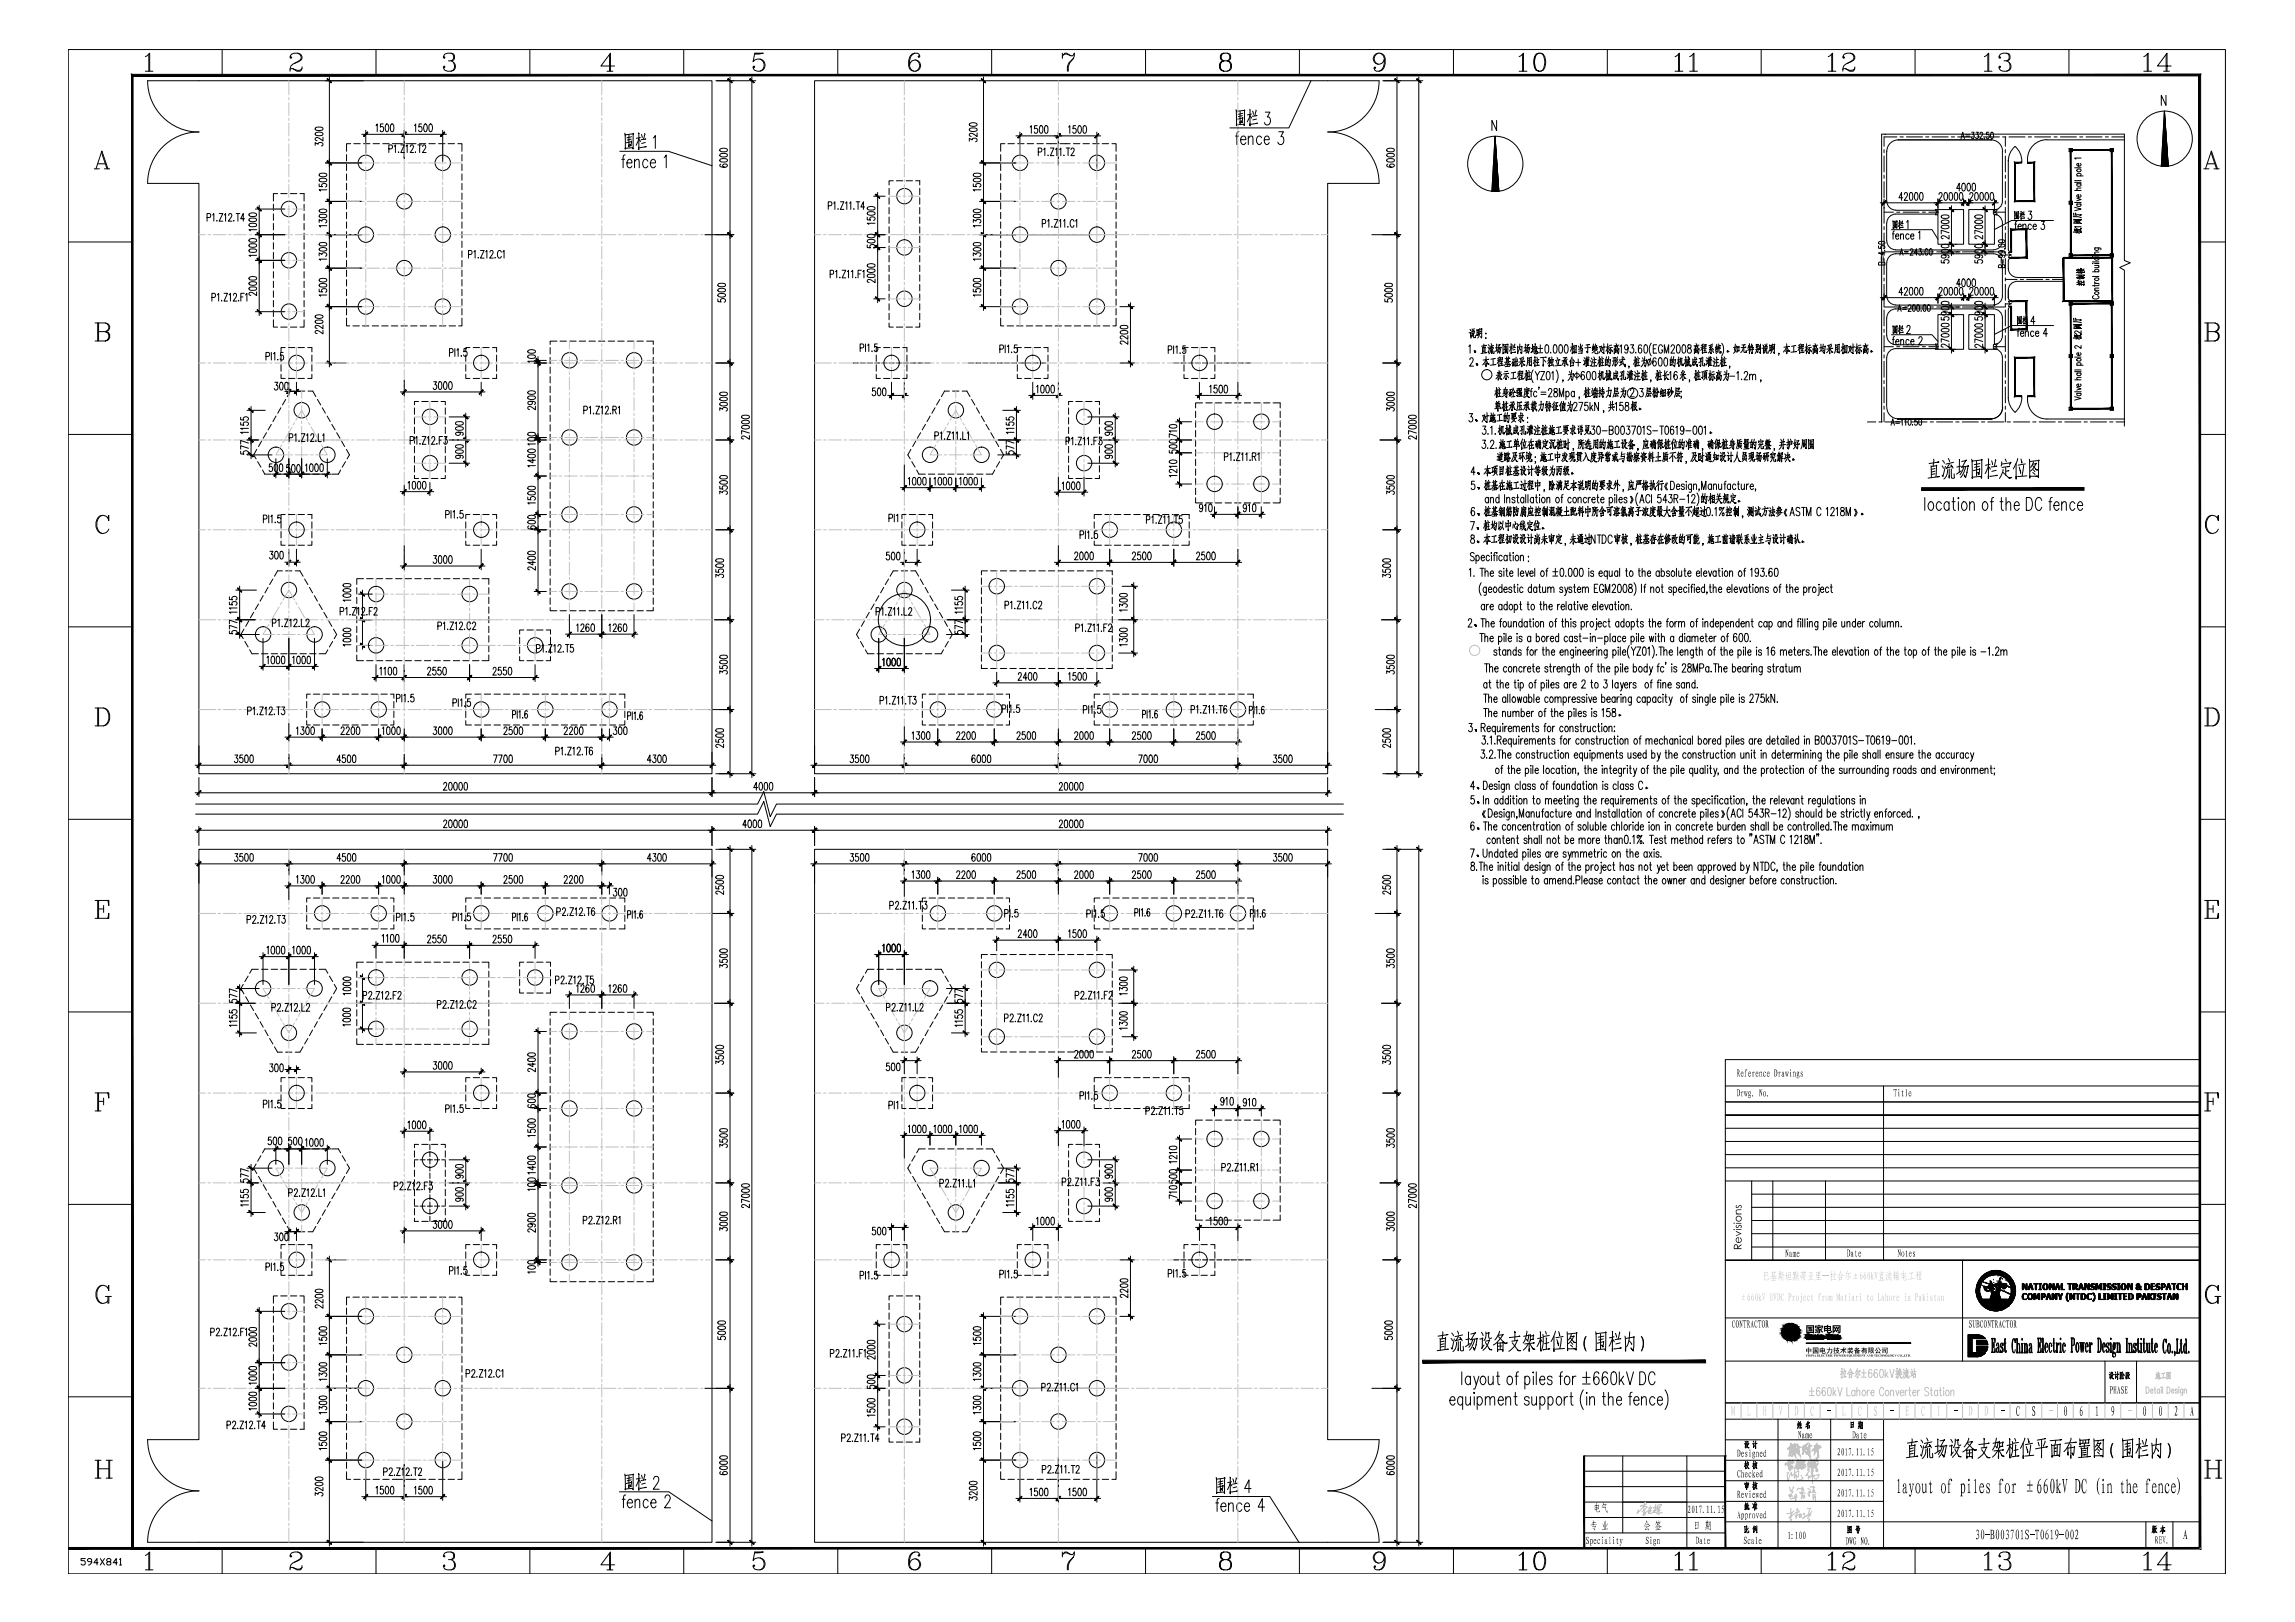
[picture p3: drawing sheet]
<svg xmlns="http://www.w3.org/2000/svg" width="841mm" height="594mm" viewBox="0 0 841 594" stroke-linecap="round" stroke-linejoin="round" font-family="sans-serif">
<!-- layer: S -->
<g fill="none" stroke="#000" stroke-width=".37">
<path d="M690.7 49.3h.1M710.2 77v1.4M730.5 77v1.4M730.6 77.7h4.3M710.2 126.3v1.4M730.5 126.3v1.4M730.9 127h4M707.6 170.6l.2 4.3M707.8 170.9l1.9-.4v-.1l-.3 4.3M708.6 168.2l-.1 2.6M709.1 173.5l-1.3 .3M709.1 172.6l-1.3 .3"/>
<path d="M709.1 171.6l-1.3 .3M710 169.3l.6-.1-3.7 .6M710.1 174.7l.6-.2-4.1 .6M711.7 170.6l.4 .9M711.9 168.6l.6 1.1M712.9 170.8l-.9 3.7-.3-.5M713.7 172a4.1 4.1 0 0 1-1.4 3.4M714 167.9l.4 1.2M714.3 171.8v3.3v-.9M714.4 169.8l-1.1 1.7 2-.6-.4-.6 .8 1.2M715.1 171.8l.2 3.3 .9-.1-.1-1.5M715.9 169.3l-2.8 .7"/>
<path d="M718 168.3v4.7M718.5 170.7l-1.4 .4M718.7 172.5l-1.7 1.2M718.9 169l1.7-.4-.1-.1-1.6 2.7 2.5-.5-.2-.2-.9 4.4-.5-1 .5 .9M719.7 170.9l-1.5 3M720.3 170.9l-.6 2.1-1.2 1.9M722.6 168.2l.1 7v-.4l3-.3 .5 .7v-7l.2 .3-3.7 .4M723.1 172.4l2.4-.6-.3 2-.4-.8 .4 .7M724.3 169v5.2v-.9M725.4 170.8l-1.8 .4M725.5 169.8l-2 .4M728.6 168l.2 .3-.1 7v-.9"/>
<path d="M728.7 170.5l-1.3 3M728.7 170.9l.7 1M729.3 170l-1.7 .4M729.9 168.8l.3 1.4M731.3 168.3l.1 .3-.6 2.3M731.4 174.2l.6-.1-2.8 .3M731.5 170.7h.3l-2.1 .4M731.5 172.3l-1.6 .3M733.5 169.1l-.2 1.6M733.5 170l3.5-.5-.2-.2-.4 1.1M733.9 173l2.4 2.2 .9-.3-.9 .2-.3-.2M734.1 171.9l-.2 1.1-1.2 2.2"/>
<path d="M734.8 168.1l.4 1M734.9 171.2l.1 2.9M735.8 170.9h.6l-2.7 .3M735.9 172.5l.3-.1-1 .2M738.8 169.8v5.6v-1M739.4 167.9l-.4 1.4-1.2 2.5M740 171.1l.5 2.2-.2-1M740.6 168.1l.3 1.5v-.5M741.5 170.5l-.5 3.9M742.2 169.9l-2.6 .5M742.8 174.3l-3.4 .2M743.7 168.2l.1 6.9v-.7h3h-.7"/>
<path d="M743.8 169l3.5-.4-.2-.1-.1 6.4-.3-.5M744.8 170.6l1.5 1.5h.5l-.7-.2M744.9 173.1l.8 .7M745 170l1.3-.2-.1-.1-1 1.7-1.2 1.2M745.1 172.1l.6 .7M745.2 169.1l-1.1 2.1M705.4 182.2v4.7M707.1 184l.7-.2a1.77 1.77 0 0 1 .8 1.7 1.77 1.77 0 0 1-1.2 1.4 1.93 1.93 0 0 1-.3-2.9zM711.4 184.5l-.6-.7a1.66 1.66 0 0 0-1.3 1.2 1.66 1.66 0 0 0 .5 1.7l.8 .2 .6-.7M714.2 184.5l-.6-.7h-.4a1.77 1.77 0 0 0-.8 1.7 1.77 1.77 0 0 0 1.2 1.4l.6-.7M714.2 183.8v3.1M715.3 183.8h1.2"/>
<path d="M715.8 182.2v3.8l.2 .7 .6 .2M717.7 182.2l.2 .2-.2 .3zM717.7 183.8v3.1M719.3 184l.3-.2a1.62 1.62 0 0 1 1.3 1.5 1.62 1.62 0 0 1-1.3 1.6 2.06 2.06 0 0 1-.3-2.9zM721.8 184.7l.8-.9 .7 .2 .2 2.9M721.8 183.8v3.1M726.9 184l.3-.2a1.62 1.62 0 0 1 1.3 1.5 1.62 1.62 0 0 1-1.3 1.6 2.06 2.06 0 0 1-.3-2.9zM729.4 183.8h1.1M730.6 182.2l-.6 .2-.1 .7v3.8M732.9 183.8h1.1M733.4 182.2v3.8l.1 .7 .7 .2M735.1 184.7l.8-.9 .8 .2 .1 2.9"/>
<path d="M735.1 182.2v4.7M738.1 185.2h1.9v-.5a.86 .86 0 0 0-.5-.8 .86 .86 0 0 0-.9 .1 1.78 1.78 0 0 0 .7 2.9l.7-.7M742.6 182.2h1a2.94 2.94 0 0 1 .9 4l-.9 .7h-1zM748.2 183.3a1.08 1.08 0 0 0-.6-1 1.08 1.08 0 0 0-1.1 .1 3.4 3.4 0 0 0 .3 4.5 1.2 1.2 0 0 0 1.4-1.1M750.8 183.8h1.1M752.1 182.2l-.6 .2-.2 .7v3.8M752.7 185.2h1.9v-.5a.86 .86 0 0 0-.5-.8 .86 .86 0 0 0-.9 .1 1.72 1.72 0 0 0 .7 2.9l.7-.7M755.5 184.7l.8-.9 .8 .2 .1 2.9M755.5 183.8v3.1M760.3 184.5l-.6-.7h-.4a1.77 1.77 0 0 0-.8 1.7 1.77 1.77 0 0 0 1.2 1.4l.6-.7M761.3 185.2h1.9v-.5a.86 .86 0 0 0-.5-.8 .86 .86 0 0 0-.9 .1 1.72 1.72 0 0 0 .8 2.9l.6-.7"/>
</g>
<!-- layer: 0 -->
<g fill="none" stroke="#000" stroke-width=".37">
<path d="M25 18.1h790.5v558.3h-790.5zM54.5 19.8v6.3M81.4 18.1v9.4M109.1 19.5a1.59 1.59 0 0 1 .9 2.5l-2.1 1.2M137.8 18.1v9.4M165.3 19.5l.6 .3 .3 .6v1l-.3 .6-.6 .3a1.93 1.93 0 0 1 1.6 1.9 1.93 1.93 0 0 1-1.6 1.9l-2.2-.3-.6-1 .3-.6 .3 .3-.3 .3M194.2 18.1v9.4M250.6 18.1v9.4M276.6 19.8l3.1-.3h-3.1l-.6 3.1a2.37 2.37 0 0 1 3.4-.7 2.37 2.37 0 0 1 .4 3.5 2.37 2.37 0 0 1-3.5 0l-.3-.6 .3-.6 .3 .3-.3 .3M307 18.1v9.4M335.2 19.5a4 4 0 0 0-.9 6.3l.6 .3M363.4 18.1v9.4"/>
<path d="M389.3 19.5v1.9M419.8 18.1v9.4M448.5 19.5l-1 .3-.3 .6v1a2.29 2.29 0 0 0 3.8 0v-1a2.18 2.18 0 0 0-3.1-.6l-.4 .6v1l.4 .6 .6 .3M449.7 19.5l.6 .3 .4 .6v1l-.4 .6-.6 .3 1 .3 .6 .9v1.3l-.3 .6a2.57 2.57 0 0 1-4.1-.6v-1.3l.3-.6 1.3-.6-1 .6-.3 .6v1.3l.3 .6 1 .7M476.2 18.1v9.4M505.1 19.5a2.12 2.12 0 0 0-1.6 2 2.12 2.12 0 0 0 1.6 2M505.7 19.5l.6 .3a4.2 4.2 0 0 1-.9 6.3M532.6 18.1v9.4M558 19.8v6.3M563.9 19.5a3 3 0 0 0-1.9 3.7l.3 1.6a2 2 0 0 0 1.9 1.3 2 2 0 0 0 1.9-1.3 5.4 5.4 0 0 0-.6-5 1.76 1.76 0 0 0-2.8 1 5.4 5.4 0 0 0 .6 5l.6 .3M564.6 19.5l.6 .3a5.3 5.3 0 0 1 0 6l-.6 .3M589 18.1v9.4"/>
<path d="M615.1 19.8v6.3M620.5 19.8v6.3M645.4 18.1v9.4M671.3 19.8v6.3M678.1 19.5a1.59 1.59 0 0 1 1 2.5l-2.2 1.2M701.8 18.1v9.4M728.5 19.8v6.3M735.3 19.5l.7 .3 .3 .6v1l-.3 .6-.7 .3a1.93 1.93 0 0 1 1.6 1.9 1.93 1.93 0 0 1-1.6 1.9h-1.2l-.9-.3-.7-1 .3-.6 .4 .3-.4 .3M758.2 18.1v9.4M786.9 19.8v6.3M53.3 20.8l1.6-1.3v6.6M53.3 26.1h2.8"/>
<path d="M106.6 20.8l.3 .3-.3 .3-.3-.3a2.35 2.35 0 0 1 2.1-1.7 2.35 2.35 0 0 1 2.3 1.4v.6a6 6 0 0 1-3.5 2.1l-.6 .7-.3 1.9M110.7 25.1l-1 .7h-.9l-1.6-.7h-.6l-.3 .3M110.7 24.5v.6l-.7 1h-1.2l-1.6-1M162.8 20.8l.3 .3-.3 .3-.3-.3 .3-1a2.94 2.94 0 0 1 3.4-.3l.4 .6v1l-.4 .6-1.9 .3M166.2 22.9a2.04 2.04 0 0 1-.9 3.2M222.4 26.1h2.2M223.4 20.1v6M225.2 24.2h-5l3.5-4.7v6.6M278.5 21.6a2.37 2.37 0 0 1 1.5 2.3 2.37 2.37 0 0 1-1.5 2.2M335.5 22a2.16 2.16 0 0 1 1.6 2 2.16 2.16 0 0 1-1.6 2.1M336.7 20.4l-.3 .4 .3 .3 .4-.3-.4-1a2.52 2.52 0 0 0-3.7 2.5v1.9a2.16 2.16 0 0 0 2.2 2.1 2.16 2.16 0 0 0 2.1-2.2 2.16 2.16 0 0 0-2.1-2.1l-.9 .3-.7 .6-.3 1M389.3 20.8l1-1.3h.6l1.5 .9h.7l.6-.9-.3 1.9a5.2 5.2 0 0 0-1.9 4.7"/>
<path d="M389.6 20.1l1.3-.3 1.5 .6M393.4 21.4a4.6 4.6 0 0 0-2.2 4.7M449.7 22.3l1 .6 .3 .6v1.3l-.3 .6-1 .7M507.3 21.6a2.04 2.04 0 0 1-2.3 1.9 2.04 2.04 0 0 1-1.8-2.4 2.04 2.04 0 0 1 2.5-1.6l1 .3a4.5 4.5 0 0 1-.4 6l-1.9 .3-.5-.3-.4-.7 .4-.6 .2 .3-.2 .3M556.7 20.8l1.6-1.3v6.6M556.7 26.1h2.9M613.8 20.8l1.6-1.3v6.6M613.8 26.1h2.9M619.2 20.8l1.6-1.3v6.6M619.2 26.1h2.8M670 20.8l1.6-1.3v6.6M670 26.1h2.8"/>
<path d="M675.6 20.8l.4 .3-.4 .3-.3-.3a2.35 2.35 0 0 1 2.1-1.7 2.35 2.35 0 0 1 2.3 1.4v.6a6 6 0 0 1-3.4 2.1l-.7 .7-.3 1.9M679.7 25.1l-1 .7h-.9l-1.5-.7h-.7l-.3 .3M679.7 24.5v.6l-.6 1h-1.3l-1.5-1M727.2 20.8l1.6-1.3v6.6M727.2 26.1h2.8M732.8 20.8l.4 .3-.4 .3-.3-.3 .3-1a2.94 2.94 0 0 1 3.5-.3l.3 .6v1l-.3 .6-1.9 .3M736.3 22.9a2.04 2.04 0 0 1-1 3.2M785.6 20.8l1.6-1.3v6.6M785.6 26.1h2.9M792.9 26.1h2.1M793.8 20.1v6M795.6 24.2h-5l3.5-4.7v6.6"/>
<path d="M35.8 60h2.8M37.3 56.2l1.9 5.6M690.4 54.8v1.1M690.4 57.1v5.9M691.4 55.4v18.3M695.1 50.2h-4.7v3.4M695.6 51.2h34.3M695.7 51.2a4.2 4.2 0 0 0-4.3 4.3M696.3 50.2h1.2M698.6 50.2h5.9M705.7 50.2h1.2M708 50.2h5.9"/>
<path d="M715.1 50.2h1.2M717.4 50.2h5.9M724.5 50.2h1.2M726.8 50.2h5.9M729.6 51.2a4.2 4.2 0 0 1 4.3 4.3M733.8 55.4v18.3M733.9 50.2h1.2M734.9 50.2v3.4M734.9 54.8v1.1M734.9 57.1v5.9M736 59a7.1 7.1 0 0 1 2.4-5.4 6.9 6.9 0 0 1 2.4 5.9M736 58.7v32.6"/>
<path d="M736.2 50.2h5.9M743.3 50.2h1.2M745.6 50.2h5.9M752.7 50.2h1.2M755.1 50.2h5.8M762.1 50.2h1.2M764.5 50.2h5.8M771.5 50.2h1.2M773.9 50.2h4.6M778.5 51.2h-28.4a7.2 7.2 0 0 0-7.1 8.3M778.5 49.1h-89v105.4M808.9 60h2.7"/>
<path d="M810.4 56.2l1.9 5.6M34.5 61.8h1.9M35.2 61.8l2.1-6.5 2.3 6.5M38.3 61.8h1.9M690.4 64.2v1.1M690.4 66.5v5.9M690.4 73.6v1.1M690.4 75.9v5.9M690.4 77.7h3.5M691.4 73.7a3.3 3.3 0 0 0 3.3 3.2M694.7 77h15.5M695.1 77.7h1.1"/>
<path d="M697.4 77.7h5.9M704.5 77.7h1.1M706.8 77.7h3.4M710.2 78.4h-15.5a3.3 3.3 0 0 0-3.3 3.3v6.6M730.5 78.4a3.3 3.3 0 0 1 3.3 3.3v6.5a3.3 3.3 0 0 1-3.3 3.3l-35.8 .1a3.4 3.4 0 0 1-3.3-3.4M733.8 73.7a3.3 3.3 0 0 1-3.3 3.2M734.9 64.2v1.1M734.9 66.5v5.9M734.9 73.6v1.1M734.9 75.9v5.9M807.6 61.8h1.9M808.2 61.8l2.2-6.5 2.2 6.5"/>
<path d="M811.3 61.8h1.9M25 88.6h23.5M690.4 83v1.1M690.4 85.3v5.9M690.4 92.4v1.1M690.4 94.7v5.9M690.4 92.3h6.4M691.4 96.3v12.1M698 92.3h1.1M700.3 92.3h5.9M707.4 92.3h1.1M709.7 92.3h5.9"/>
<path d="M716.8 92.3h1.1M719.1 92.3h5.9M726.2 92.3h1.1M728.5 92.3h6.4M733.8 96.2a3.3 3.3 0 0 0-3.3-3.3h-35.8a3.3 3.3 0 0 0-3.3 3.3M733.8 96.3v12.1M734.9 83v1.1M734.9 85.3v5.9M734.9 92.4v1.1M734.9 94.7v5.9M734.9 93.4h2.1M736 95.6a6.2 6.2 0 0 0 .5 4.5l1.5 1.2 1.2 .3"/>
<path d="M736 91.3l.2 .7 .6 .5M736 94.3h1M736 92.4h1M736.1 92.4l.3 .7 .6 .3-.6 .3-.3 .6M736.9 94.4l-.7 .4-.2 .8M806.1 88.6h9.4M34.9 118.3h3.7l1 .3a1.54 1.54 0 0 1 0 2.5l-1 .4M35.8 118.3v6.6M36.1 118.3v6.6M38.6 118.3a1.62 1.62 0 0 1 1.3 1.6 1.62 1.62 0 0 1-1.3 1.6h-2.5M690.4 101.8v1.1M690.4 104.1v5.9"/>
<path d="M690.4 111.2v1.1M690.4 113.5v5.9M690.4 112.4h6.4M691.4 108.4a3.3 3.3 0 0 0 3.3 3.3M694.7 111.7h35.9M698 112.4h1.1M700.3 112.4h5.9M707.4 112.4h1.1M709.7 112.4h5.9M716.8 112.4h1.1M719.1 112.4h5.9M726.2 112.4h1.1"/>
<path d="M728.5 112.4h6.4M733.8 108.4a3.3 3.3 0 0 1-3.3 3.3M734.9 102.3h4.3M734.9 101.8v1.1M734.9 104.1v5.9M734.9 111.2v1.1M734.9 113.5v5.9M734.9 111.3h2.1M736 106.3v2.8M736 113.4v32.4M736 109l.2 .8 .7 .5M736 110.3h1"/>
<path d="M736 112.2h1M736.1 110.3l.3 .7 .6 .2-.6 .3-.3 .7M736.8 112.2l-.6 .5-.2 .7M739.2 103a3.3 3.3 0 0 0-3.2 3.3M739.3 103h17.1M739.3 101.6h17.1M740.3 102.3h1.2M742.7 102.3h5.9M749.7 102.3h1.2M752.1 102.3h4.3M807.9 118.3h3.7l1 .3a1.54 1.54 0 0 1 0 2.5l-1 .4M808.9 118.3v6.6"/>
<path d="M809.2 118.3v6.6M811.6 118.3a1.62 1.62 0 0 1 1.4 1.6 1.62 1.62 0 0 1-1.4 1.6h-2.4M34.9 124.9h3.7a1.72 1.72 0 0 0 1.6-1.7 1.72 1.72 0 0 0-1.6-1.7 1.77 1.77 0 0 1 1.3 1.7 1.77 1.77 0 0 1-1.3 1.7M690.4 120.6v1.1M690.4 122.9v5.9M690.4 130v1.1M690.4 132.3v5.9M690.4 139.4v1.1M690.4 127h3.5M691.4 131v17.9M695.1 127h1.1M697.4 127h5.9"/>
<path d="M704.5 127h1.1M706.8 127h3.4M710.2 127.7h-15.5a3.3 3.3 0 0 0-3.3 3.3M730.5 126.2a3.3 3.3 0 0 0 3.3-3.2v-6.6a3.3 3.3 0 0 0-3.3-3.3h-35.8a3.3 3.3 0 0 0-3.3 3.3v6.6a3.4 3.4 0 0 0 3.3 3.2l15.5 .1M730.5 127.7a3.3 3.3 0 0 1 3.3 3.3M733.8 131v18.3M734.9 120.6v1.1M734.9 122.9v5.9M734.9 130v1.1M734.9 132.3v5.9M734.9 139.4v1.1M807.9 124.9h3.7a1.72 1.72 0 0 0 1.7-1.7 1.72 1.72 0 0 0-1.7-1.7 1.77 1.77 0 0 1 1.4 1.7 1.77 1.77 0 0 1-1.4 1.7"/>
<path d="M25 159.1h23.5M684.3 154.5h3.1M688.5 154.5h1.2M690.4 141.7v5.9M690.4 148.8v1.1M690.4 151.1v3.4M690.9 154.5h5.9M691.4 149.2a4.2 4.2 0 0 0 4.3 4.2M695.3 153.5h34.6M697.9 154.5h1.2M700.3 154.5h5.9M707.3 154.5h1.2"/>
<path d="M709.7 154.5h5.9M716.7 154.5h1.2M719.1 154.5h5.9M726.1 154.5h1.2M728.5 154.5h5.9M733.9 149.2a4.2 4.2 0 0 1-4.3 4.2M734.9 141.7v5.9M734.9 148.8v1.1M734.9 151.1v3.4M735.5 154.5h1.2M737.9 154.5h5.9M740.8 145.1a6.9 6.9 0 0 1-2.4 5.9 7.1 7.1 0 0 1-2.4-5.4"/>
<path d="M743 145.1a7.2 7.2 0 0 0 7.1 8.4h28.4M744.9 154.5h1.2M747.3 154.5h5.9M754.3 154.5h1.2M756.7 154.5h5.9M763.7 154.5h1.2M766.1 154.5h5.9M773.1 154.5h1.2M775.5 154.5h3M806.1 159.1h9.4M37.3 188.8a3.8 3.8 0 0 0 0 6.6M39.6 189.7l.3 1v-1.9l-.3 .9a2.44 2.44 0 0 0-2.8-.8 2.44 2.44 0 0 0-1.6 2.4 2.88 2.88 0 0 0 .6 3.1 2.88 2.88 0 0 0 3.1 .7l1-1.3"/>
<path d="M810.4 188.8a3.8 3.8 0 0 0 0 6.6M812.6 189.7l.3 1v-1.9l-.3 .9a2.44 2.44 0 0 0-2.8-.8 2.44 2.44 0 0 0-1.6 2.4 2.88 2.88 0 0 0 .7 3.1 2.88 2.88 0 0 0 3.1 .7l.9-1.3M25 229.6h23.5M806.1 229.6h9.4M34.9 259.3h3.1a3.5 3.5 0 0 1 2.3 3.3 3.5 3.5 0 0 1-2.3 3.3h-3.1M35.8 259.3v6.6M36.1 259.3v6.6M38 259.3a3.7 3.7 0 0 1 0 6.6M807.9 259.3h3.1a3.5 3.5 0 0 1 2.3 3.3 3.5 3.5 0 0 1-2.3 3.3h-3.1M808.9 259.3v6.6M809.2 259.3v6.6M811 259.3a3.7 3.7 0 0 1 0 6.6"/>
<path d="M25 300.1h23.5M806.1 300.1h9.4M34.9 329.8h5v1.8l-.3-1.8M34.9 336.3h5v-1.8l-.3 1.8M35.8 329.8v6.5M36.1 329.8v6.5M36.1 332.9h1.9M38 331.6v2.6M807.9 329.8h5v1.8l-.3-1.8M807.9 336.3h5v-1.8l-.3 1.8M808.9 329.8v6.5M809.2 332.9h1.8"/>
<path d="M809.2 329.8v6.5M811 331.6v2.6M25 370.6h23.5M806.1 370.6h9.4M34.9 400.3h5v1.9l-.3-1.9M34.9 406.9h2.1M35.8 400.3v6.6M36.1 400.3v6.6M36.1 403.4h1.9M38 402.2v2.5M807.9 400.3h5v1.9l-.3-1.9M807.9 406.9h2.2"/>
<path d="M808.9 400.3v6.6M809.2 403.4h1.8M809.2 400.3v6.6M811 402.2v2.5M25 441.1h23.5M806.1 441.1h9.4M37.3 470.8a3.8 3.8 0 0 0 0 6.6M38.6 474.8h2.2M39.6 471.7l.3 1v-1.9l-.3 .9a2.44 2.44 0 0 0-2.8-.8 2.44 2.44 0 0 0-1.6 2.4 2.88 2.88 0 0 0 .6 3.1 2.88 2.88 0 0 0 3.1 .7l.7-.7M39.6 474.8v2.6M39.9 474.8v2.6M810.4 470.8a3.8 3.8 0 0 0 0 6.6"/>
<path d="M811.6 474.8h2.3M812.6 471.7l.3 1v-1.9l-.3 .9a2.44 2.44 0 0 0-2.8-.8 2.44 2.44 0 0 0-1.6 2.4 2.88 2.88 0 0 0 .7 3.1 2.88 2.88 0 0 0 3.1 .7l.6-.7M812.6 474.8v2.6M812.9 474.8v2.6M25 511.6h23.5M806.1 511.6h9.4M34.9 534.8h2.1M35.8 534.8v6.6M36.1 534.8v6.6M36.1 538h3.8M38.9 534.8h2.2M39.9 534.8v6.6"/>
<path d="M40.2 534.8v6.6M580.6 533.3h51.7M580.6 538.8h51.7M594.7 533.3v16.8M618.2 533.3v16.8M632.3 533.3h.1M807.9 534.8h2.2M808.9 534.8v6.6M809.2 538h3.7M809.2 534.8v6.6M812 534.8h2.2M812.9 534.8v6.6"/>
<path d="M813.2 534.8v6.6M34.9 541.4h2.1M38.9 541.4h2.2M580.6 544.5h51.7M632.3 550.1h-51.7v5.7h51.7v5.7h-51.7v5.5h51.7M807.9 541.4h2.2M812 541.4h2.2M48.5 567h.1M53.3 569.7l1.6-1.3v6.6M53.3 575h2.8M54.5 568.8v6.2M81.4 567v9.4"/>
<path d="M106.6 569.7l.3 .3-.3 .3-.3-.3a2.35 2.35 0 0 1 2.1-1.7 2.35 2.35 0 0 1 2.3 1.4v.6a5.7 5.7 0 0 1-3.5 2.2l-.6 .6-.3 1.9M109.1 568.4a1.59 1.59 0 0 1 .9 2.5l-2.1 1.3M110.7 574.1l-1 .6h-.9l-1.6-.6h-.6l-.3 .3M110.7 573.5v.6l-.7 .9h-1.2l-1.6-.9M137.8 567v9.4M162.8 569.7l.3 .3-.3 .3-.3-.3 .3-.9a2.94 2.94 0 0 1 3.4-.3l.4 .6-.4 1.5-1.9 .3M165.3 568.4a1.53 1.53 0 0 1 .6 2.5l-.6 .3a1.89 1.89 0 0 1 1.6 1.9 1.89 1.89 0 0 1-1.6 1.9l-2.2-.3-.6-.9 .3-.7 .3 .4-.3 .3M166.2 571.9a1.96 1.96 0 0 1-.9 3.1M194.2 567v9.4M222.4 575h2.2M223.4 569.1v5.9M225.2 573.1h-5l3.5-4.7v6.6"/>
<path d="M250.6 567v9.4M276.6 568.8l3.1-.4h-3.1l-.6 3.1a2.38 2.38 0 0 1 3.6-.4 2.38 2.38 0 0 1-.2 3.6 2.51 2.51 0 0 1-3.4-.9l.3-.7 .3 .4-.3 .3M278.5 570.6a2.33 2.33 0 0 1 1.5 2.2 2.33 2.33 0 0 1-1.5 2.2M307 567v9.4M335.2 568.4a4 4 0 0 0-.9 6.3l.6 .3M335.5 570.9a2.12 2.12 0 0 1 1.6 2 2.12 2.12 0 0 1-1.6 2.1M336.7 569.4l-.3 .3 .3 .3 .4-.3-.4-.9a2.52 2.52 0 0 0-3.7 2.4v1.9a2.14 2.14 0 0 0 2.1 2.1 2.14 2.14 0 0 0 2.2-2 2.14 2.14 0 0 0-1.8-2.3 2.07 2.07 0 0 0-2.2 1.9M363.4 567v9.4M389.3 569.7l1-1.3h.6l1.5 1h.7l.6-1-.3 1.9a5.4 5.4 0 0 0-1.9 4.7M389.3 568.4v1.9M389.6 569.1l1.3-.3 1.5 .6M393.4 570.3a4.7 4.7 0 0 0-2.2 4.7"/>
<path d="M419.8 567v9.4M448.5 568.4l-1 .4-.3 .6 .3 1.5 1 .3 2.2-.3 .3-1.5a2.18 2.18 0 0 0-3.1-.6 1.53 1.53 0 0 0 .6 2.4M449.7 568.4a1.53 1.53 0 0 1 .6 2.5l-.6 .3 1 .3 .6 1v1.3l-.3 .6a2.68 2.68 0 0 1-4.1-.6v-1.3l.3-.6 1.3-.7-.6 .3-.7 1v1.3l.3 .6 1 .6M449.7 571.2l.6 .3 .7 1v1.3l-.3 .6-1 .6M476.2 567v9.4M505.1 568.4a2.11 2.11 0 0 0-1.6 2.1 2.11 2.11 0 0 0 1.6 2M505.7 568.4l.6 .4a4.5 4.5 0 0 1-.3 5.9l-.6 .3M507.3 570.6a2.04 2.04 0 0 1-2.3 1.9 2.04 2.04 0 0 1-1.8-2.4 2.04 2.04 0 0 1 2.5-1.7l1 .4a4.5 4.5 0 0 1-.4 5.9 1.8 1.8 0 0 1-2.8-.6l.4-.6 .2 .3-.2 .3M532.6 567v9.4M556.7 569.7l1.6-1.3v6.6M556.7 575h2.9M558 568.8v6.2"/>
<path d="M563.9 568.4a3 3 0 0 0-1.9 3.8l.3 1.6a2.04 2.04 0 0 0 1.9 1.2 2.04 2.04 0 0 0 1.9-1.2 5.4 5.4 0 0 0-.6-5 1.76 1.76 0 0 0-2.8 .9 5.4 5.4 0 0 0 .6 5l.6 .3M564.6 568.4l.6 .4a5.3 5.3 0 0 1 0 5.9l-.6 .3M580.6 567h14.1M589 567v9.4M594.7 561.5v-11.4h23.5v16.9M613.8 569.7l1.6-1.3v6.6M613.8 575h2.9M615.1 568.8v6.2M619.2 569.7l1.6-1.3v6.6M619.2 575h2.8M620.5 568.8v6.2M645.4 567v9.4"/>
<path d="M670 569.7l1.6-1.3v6.6M670 575h2.8M671.3 568.8v6.2M675.6 569.7l.4 .3-.4 .3-.3-.3a2.35 2.35 0 0 1 2.1-1.7 2.35 2.35 0 0 1 2.3 1.4v.6a5.7 5.7 0 0 1-3.4 2.2l-.7 .6-.3 1.9M678.1 568.4a1.59 1.59 0 0 1 1 2.5l-2.2 1.3M679.7 574.1l-1 .6h-.9l-1.5-.6h-.7l-.3 .3M679.7 573.5v.6l-.6 .9h-1.3l-1.5-.9M701.8 567v9.4M727.2 569.7l1.6-1.3v6.6M727.2 575h2.8M728.5 568.8v6.2M732.8 569.7l.4 .3-.4 .3-.3-.3 .3-.9a2.94 2.94 0 0 1 3.5-.3l.3 .6-.3 1.5-1.9 .3"/>
<path d="M735.3 568.4a1.53 1.53 0 0 1 .7 2.5l-.7 .3a1.89 1.89 0 0 1 1.6 1.9 1.89 1.89 0 0 1-1.6 1.9l-2.1-.3-.7-.9 .3-.7 .4 .4-.4 .3M736.3 571.9a1.96 1.96 0 0 1-1 3.1M758.2 567v9.4M785.6 569.7l1.6-1.3v6.6M785.6 575h2.9M786.9 568.8v6.2M792.9 575h2.1M793.8 569.1v5.9M795.6 573.1h-5l3.5-4.7v6.6"/>
</g>
<!-- layer: fence -->
<g fill="none" stroke="#000" stroke-width=".37">
<path d="M54.1 29.5a18.8 18.8 0 0 0 18.8 18.9M54.1 29.6h206.8v253.8h-188v-216.2h-18.8a18.8 18.8 0 0 1 18.8-18.9M505.3 29.6h-206.8v253.8h188v-216.2h18.8a18.7 18.7 0 0 0-18.7-18.9M505.4 29.5a18.8 18.8 0 0 1-18.8 18.9M709.2 76.8h10.4v12.7h-9.4v-10.8h-1M709.3 76.7l.3 .7 .6 .3-.6 .3-.3 .6M731.8 76.8h-10.3v12.7h9.4v-10.8h.9M731.8 76.7l-.2 .7-.7 .3 .7 .3 .2 .6M709.2 126h1v-10.8h9.4v12.7h-10.4M709.3 126l.3 .7 .6 .2M710.2 127l-.6 .3-.3 .6M731.8 126h-.9v-10.8h-9.4v12.7h10.3a.92 .92 0 0 0-.9-.9"/>
<path d="M731.8 126l-.2 .7-.7 .2M54.1 527.3a18.8 18.8 0 0 0 18.8 18.8M54.1 527.3h18.8v-216.2h188v253.8h-206.8a18.8 18.8 0 0 1 18.8-18.9M505.3 527.3h-18.8v-216.2h-188v253.8h206.8M505.4 527.3a18.8 18.8 0 0 1-18.8 18.8M486.6 546a18.8 18.8 0 0 1 18.8 18.8"/>
</g>
<!-- layer: 0 -->
<g fill="#000" stroke="#000" stroke-width=".37">
<path d="M736.8 94.3h.2l-.2 .2zM736.8 110.2l.2 .1z"/>
<path d="M119.9 28.9l1.6 1.3zM119.9 28.9l.2-.1 1.4 1.4z"/>
<path d="M266.7 28.9l1.6 1.3zM266.7 28.9l.2-.1 1.4 1.4z"/>
<path d="M274.8 28.9l1.4 1.4 .1-.1zM274.8 28.9l.1-.1 1.4 1.4z"/>
<path d="M359.6 28.9l1.6 1.3zM359.6 28.9l.2-.1 1.4 1.4z"/>
<path d="M511.1 28.9l1.6 1.3zM511.1 28.9l.2-.1 1.4 1.4z"/>
<path d="M519.2 28.9l1.4 1.4 .2-.1zM519.2 28.9l1.6 1.3z"/>
<path d="M120.1 58.9l-.2 .1 1.6 1.3zM119.9 59l1.6 1.3z"/>
<path d="M134.7 48.4l-1.3 1.6 1.4-1.4zM133.2 49.8l1.5-1.4-1.3 1.6z"/>
<path d="M147.3 49.8l.2 .2 1.3-1.6zM148.8 48.4l.1 .2-1.4 1.4z"/>
<path d="M148.8 48.4l-1.3 1.6 1.4-1.4zM147.3 49.8l1.5-1.4-1.3 1.6z"/>
<path d="M161.4 49.8l.2 .2 1.3-1.6zM162.9 48.4l.1 .2-1.4 1.4z"/>
<path d="M359.8 58.9l-.2 .1 1.6 1.3zM359.6 59l1.6 1.3z"/>
<path d="M374.4 49l-1.3 1.5zM372.9 50.4l1.5-1.4-1.3 1.5z"/>
<path d="M387 50.4l.2 .1 1.3-1.5zM388.5 49l-1.3 1.5z"/>
<path d="M388.5 49l-1.3 1.5zM387 50.4l1.5-1.4-1.3 1.5z"/>
<path d="M401.1 50.4l.2 .1 1.3-1.5zM402.6 49l-1.3 1.5z"/>
<path d="M738.6 59.7h2.2v-.3zM738.2 59.4h2.6l-2.2 .3zM738.2 59.4l.4 14.1v-13.8zM738.2 59.4l.4 14.1-.4 .3zM738.6 73.5l-.4 .3 7.1-.3zM738.2 73.8l7.1-.3 .3 .3zM745.3 59.7v13.8l.3 .3zM745.3 59.7l.3-.3v14.4zM743 59.7h2.3l.3-.3zM743 59.4h2.6l-2.6 .3z"/>
<path d="M758.7 55l.3 38.3v-38.3zM758.7 55l.3 38.3-.3 .3zM758.7 93.6l15-.3h-14.7zM758.7 93.6l15-.3 .4 .3zM773.7 55.1v38.2l.4 .3zM773.7 55.1l.4-.3v38.8zM758.8 55.1h14.9l.4-.3zM758.8 54.8h15.3l-15.3 .3z"/>
<path d="M94.2 75.9l1.6 1.3zM94.2 75.9l1.6 1.3z"/>
<path d="M120.1 72.9l-.2 .2 1.6 1.3zM119.9 73.1l1.6 1.3z"/>
<path d="M119.9 59l1.6 1.3zM119.9 59l.2-.1 1.4 1.4z"/>
<path d="M119.9 73.1l1.6 1.3zM119.9 73.1l.2-.2 1.4 1.5z"/>
<path d="M320.8 71.2l1.6 1.3zM320.8 71.2l.2-.1 1.4 1.4z"/>
<path d="M359.8 72.9l-.2 .2 1.6 1.3zM359.6 73.1l1.6 1.3z"/>
<path d="M359.6 59l1.6 1.3zM359.6 59l.2-.1 1.4 1.4z"/>
<path d="M359.6 73.1l1.6 1.3zM359.6 73.1l.2-.2 1.4 1.5z"/>
<path d="M691.1 73.5l-1.3 1.6 1.5-1.5zM691.1 73.5l-1.3 1.6-.1-.2z"/>
<path d="M709.4 74.9l.1 .2 1.3-1.6zM710.8 73.5l.2 .1-1.5 1.5z"/>
<path d="M709.4 74.9l.1 .2 1.3-1.6zM710.8 73.5l.2 .1-1.5 1.5z"/>
<path d="M714.4 76.1l1.4 1.5 .2-.2zM714.4 76.1l.2-.1 1.4 1.4z"/>
<path d="M720.2 73.5l-1.3 1.6 1.5-1.5zM720.2 73.5l-1.3 1.6-.1-.2z"/>
<path d="M720.2 73.5l-1.3 1.6 1.5-1.5zM720.2 73.5l-1.3 1.6-.1-.2z"/>
<path d="M720.7 74.9l.1 .2 1.3-1.6zM722.1 73.5l-1.3 1.6z"/>
<path d="M720.7 74.9l.1 .2 1.3-1.6zM722.1 73.5l-1.3 1.6z"/>
<path d="M726.7 76.1l1.4 1.5 .2-.2zM726.7 76.1l.2-.1 1.4 1.4z"/>
<path d="M731.5 73.5l-1.3 1.6zM731.5 73.5l-1.3 1.6-.1-.2z"/>
<path d="M94.4 85.2l1.4 1.4zM94.2 85.3l1.6 1.3z"/>
<path d="M94.4 94.6l1.4 1.4zM94.2 94.7l1.6 1.3z"/>
<path d="M94.2 94.7l1.6 1.3zM94.2 94.7l1.6 1.3z"/>
<path d="M94.2 85.3l1.6 1.3zM94.2 85.3l1.6 1.3z"/>
<path d="M119.9 85.3l1.6 1.3-1.4-1.4zM119.9 85.3l1.6 1.3z"/>
<path d="M120.1 97.4l-.2 .2 1.6 1.3zM119.9 97.6l1.6 1.3z"/>
<path d="M119.9 97.6l1.6 1.3zM120.1 97.4l1.4 1.5-1.6-1.3z"/>
<path d="M119.9 85.3l1.6 1.3zM119.9 85.3l.2-.1 1.4 1.4z"/>
<path d="M266.7 85.3l1.6 1.3-1.4-1.4zM266.7 85.3l1.6 1.3z"/>
<path d="M266.7 85.3l1.6 1.3zM266.7 85.3l.2-.1 1.4 1.4z"/>
<path d="M320.8 85.3l1.6 1.3-1.4-1.4zM320.8 85.3l1.6 1.3z"/>
<path d="M320.8 85.3l1.6 1.3-1.4-1.4zM320.8 85.3l1.6 1.3z"/>
<path d="M320.8 90l1.6 1.3zM320.8 90l.2-.1 1.4 1.4z"/>
<path d="M320.8 90l1.6 1.3zM320.8 90l.2-.1 1.4 1.4z"/>
<path d="M359.6 85.3l1.6 1.3-1.4-1.4zM359.6 85.3l1.6 1.3z"/>
<path d="M359.8 97.4l-.2 .2 1.6 1.3zM359.6 97.6l1.6 1.3z"/>
<path d="M359.6 97.6l1.6 1.3zM359.8 97.4l1.4 1.5-1.6-1.3z"/>
<path d="M359.6 85.3l1.6 1.3zM359.6 85.3l.2-.1 1.4 1.4z"/>
<path d="M511.1 85.3l1.6 1.3-1.4-1.4zM511.1 85.3l1.6 1.3z"/>
<path d="M511.1 85.3l1.6 1.3zM511.1 85.3l.2-.1 1.4 1.4z"/>
<path d="M714.4 88.8l1.6 1.3-1.4-1.4zM714.4 88.8l1.6 1.3-.2 .1z"/>
<path d="M714.4 91.6l1.6 1.3-1.4-1.4zM714.4 91.6l1.6 1.3-.2 .1z"/>
<path d="M714.4 88.8l1.4 1.4 .2-.1zM714.4 88.8l.2-.1 1.4 1.4z"/>
<path d="M726.7 88.8l1.6 1.3-1.4-1.4zM726.7 88.8l1.6 1.3-.2 .1z"/>
<path d="M726.7 91.6l1.6 1.3-1.4-1.4zM726.7 91.6l1.6 1.3-.2 .1z"/>
<path d="M726.7 88.8l1.4 1.4 .2-.1zM726.7 88.8l.2-.1 1.4 1.4z"/>
<path d="M736.8 83.9v8.5h.4zM736.8 83.9l.4 .3v8.2zM736.8 83.9l.4 .3 5.6-.3zM737.2 84.2l5.6-.3-.4 .3zM742.4 84.2l.4 10.3v-10.6zM742.4 84.2l.4 10.3-.4-.3zM736.8 94.5h6l-.4-.3zM736.8 94.5l.4-.3h5.2z"/>
<path d="M756.2 94.3v.3l18-.3zM756.2 94.6l18-.3-.3 .3zM774.2 94.3l-.3 .3 .3 15.8zM773.9 94.6l.3 15.8-.3-.3zM756 110.4h18.2l-.3-.3zM756 110.4l.4-.3h17.5zM756 94.5v15.9l.4-.3zM756 94.5h.4v15.6z"/>
<path d="M94.4 113.4l1.4 1.4zM94.2 113.5l1.6 1.3-.2 .2z"/>
<path d="M120.1 111.5l-.2 .2 1.6 1.3zM119.9 111.7l1.6 1.3z"/>
<path d="M119.9 111.7l1.6 1.3zM119.9 111.7l.2-.2 1.4 1.5z"/>
<path d="M320.8 108.8l1.6 1.3-1.4-1.4zM320.8 108.8l1.6 1.3-.1 .2z"/>
<path d="M359.8 111.5l-.2 .2 1.6 1.3zM359.6 111.7l1.6 1.3z"/>
<path d="M413.5 111.7l1.5 1.3zM413.6 111.5l1.4 1.5-1.5-1.3z"/>
<path d="M691.1 108.3l-1.3 1.5 1.5-1.4zM691.1 108.3l-1.3 1.5-.1-.1z"/>
<path d="M709.4 109.7l.1 .1 1.3-1.5zM710.8 108.3l.2 .1-1.5 1.4z"/>
<path d="M709.4 109.7l.1 .1 1.3-1.5zM710.8 108.3l.2 .1-1.5 1.4z"/>
<path d="M714.4 111.8l1.6 1.3-1.4-1.4zM714.4 111.8l1.6 1.3-.2 .1z"/>
<path d="M714.4 114.6l1.4 1.4 .2-.1zM714.4 114.6l.2-.2 1.4 1.5z"/>
<path d="M714.4 114.6l1.4 1.4 .2-.1zM714.4 114.6l.2-.2 1.4 1.5z"/>
<path d="M718.8 109.7l.1 .1 1.3-1.5zM720.2 108.3l.2 .1-1.5 1.4z"/>
<path d="M720.2 108.3l-1.3 1.5 1.5-1.4zM720.2 108.3l-1.3 1.5-.1-.1z"/>
<path d="M720.7 109.7l.1 .1 1.3-1.5zM722.1 108.3l-1.3 1.5z"/>
<path d="M722.1 108.3l-1.3 1.5zM722.1 108.3l-1.3 1.5-.1-.1z"/>
<path d="M726.7 111.8l1.6 1.3-1.4-1.4zM726.7 111.8l1.6 1.3-.2 .1z"/>
<path d="M726.7 114.6l1.4 1.4 .2-.1zM726.9 114.4l1.4 1.5-1.6-1.3z"/>
<path d="M726.7 114.6l1.4 1.4 .2-.1zM726.9 114.4l1.4 1.5-1.6-1.3z"/>
<path d="M731.5 108.3l-1.3 1.5zM730.1 109.7l1.4-1.4-1.3 1.5z"/>
<path d="M736.8 112.2l.4 8.3v-8.3zM736.8 112.2l.4 8.3-.4 .3zM737.2 120.5l-.4 .3 5.6-.3zM736.8 120.8l5.6-.3 .4 .3zM742.4 110.5v10l.4 .3zM742.4 110.5l.4-.3v10.6zM737.2 110.5h5.2l.4-.3zM736.8 110.2h6l-5.6 .3z"/>
<path d="M119.9 132.3l1.6 1.3-1.4-1.4zM119.9 132.3l1.6 1.3-.2 .2z"/>
<path d="M196.5 131.2l-.1 .2 1.5 1.2zM196.4 131.4l1.5 1.2-.1 .2z"/>
<path d="M196.4 132.3l1.4 1.5 .1-.2zM196.5 132.2l1.4 1.4z"/>
<path d="M196.4 132.3l1.4 1.5 .1-.2zM196.5 132.2l1.4 1.4z"/>
<path d="M266.7 132.3l1.6 1.3-1.4-1.4zM266.7 132.3l1.6 1.3-.1 .2z"/>
<path d="M266.7 132.3l1.5 1.5 .1-.2zM266.7 132.3l.2-.1 1.4 1.4z"/>
<path d="M413.6 132.2l1.4 1.4zM413.5 132.3l1.5 1.3-.1 .2z"/>
<path d="M511.1 132.3l1.6 1.3-1.4-1.4zM511.1 132.3l1.6 1.3-.1 .2z"/>
<path d="M511.1 132.3l1.5 1.5 .1-.2zM511.1 132.3l.2-.1 1.4 1.4z"/>
<path d="M714.6 127.1l-.2 .2 1.6 1.3zM714.4 127.3l1.6 1.3-.2 .1z"/>
<path d="M726.9 127.1l-.2 .2 1.6 1.3zM726.7 127.3l1.6 1.3-.2 .1z"/>
<path d="M91.2 149.7l1.4 1.4 .2-.2zM91.2 149.7l.2-.2 1.4 1.4z"/>
<path d="M106.4 142.6l-1.2 1.5 1.4-1.4zM106.4 142.6l-1.2 1.5-.2-.1z"/>
<path d="M107.9 144l1.4-1.4zM109.3 142.6l-1.3 1.5z"/>
<path d="M148.8 142.8l-1.3 1.6zM147.3 144.2l1.5-1.4-1.3 1.6z"/>
<path d="M169.9 152.1l1.4 1.4 .2-.2zM169.9 152.1l.2-.2 1.4 1.4z"/>
<path d="M175.6 144.2l.1 .2 1.3-1.6zM177 142.8l-1.3 1.6z"/>
<path d="M196.5 159.4l-.1 .2 1.5 1.3zM196.4 159.6l1.5 1.3z"/>
<path d="M196.5 159.4l-.1 .2 1.5 1.3zM196.4 159.6l1.5 1.3z"/>
<path d="M327.3 144.1l-1.2 1.6 1.4-1.4zM327.3 144.1l-1.2 1.6-.2-.2z"/>
<path d="M330.6 145.5l.2 .2 1.2-1.6zM332 144.1l.2 .2-1.4 1.4z"/>
<path d="M371.7 149.7l1.4 1.4 .2-.2zM371.8 149.5l1.5 1.4-1.6-1.2z"/>
<path d="M379.1 144.1l-1.3 1.6 1.4-1.4zM377.6 145.5l1.5-1.4-1.3 1.6z"/>
<path d="M387 145.5l.2 .2 1.3-1.6zM388.5 144.1l.1 .2-1.4 1.4z"/>
<path d="M407.9 152.1l1.5 1.2zM407.9 152.1l1.5 1.2z"/>
<path d="M431.5 153.8l1.4 1.5 .2-.2zM431.5 153.8l1.6 1.3z"/>
<path d="M738.2 145.3h2.6v-.3zM738.2 145.3l.4-.3h2.2zM738.2 130.9v14.4l.4-.3zM738.2 130.9l.4 .3v13.8zM738.2 130.9l.4 .3 7-.3zM738.6 131.2l7-.3-.3 .3zM745.6 130.9l-.3 .3 .3 14.1zM745.3 131.2l.3 14.1-.3-.3zM743 145.3h2.6l-.3-.3zM743 145h2.3l-2.3 .3z"/>
<path d="M758.7 111v38.7h.3zM758.7 111l.3 .4v38.3zM758.7 111l.3 .4 15.1-.4zM759 111.4l15.1-.4-.4 .4zM774.1 111l-.4 .4 .4 38.5zM773.7 111.4l.4 38.5-.4-.4zM758.8 149.9h15.3l-.4-.4zM758.8 149.5h14.9l-14.9 .4z"/>
<path d="M91.2 160.5l1.6 1.3-1.4-1.4zM91.2 160.5l1.6 1.3-.2 .2z"/>
<path d="M91.2 160.5l1.6 1.3-1.4-1.4zM91.2 160.5l1.6 1.3-.2 .2z"/>
<path d="M91.2 166l1.6 1.2zM91.2 166l.2-.2 1.4 1.4z"/>
<path d="M101.7 172.9l-1.2 1.5 1.4-1.4zM101.7 172.9l-1.2 1.5-.2-.1z"/>
<path d="M105 174.3l.2 .1 1.2-1.5zM106.4 172.9l.2 .1-1.4 1.4z"/>
<path d="M106.4 172.9l-1.2 1.5 1.4-1.4zM106.4 172.9l-1.2 1.5-.2-.1z"/>
<path d="M109.7 174.3l.2 .1 1.2-1.5zM111.1 172.9l.2 .1-1.4 1.4z"/>
<path d="M111.1 172.9l-1.2 1.5 1.4-1.4zM111.1 172.9l-1.2 1.5-.2-.1z"/>
<path d="M119.1 174.3l.2 .1 1.2-1.5zM120.5 172.9l.2 .1-1.4 1.4z"/>
<path d="M148.8 179.3l-1.3 1.6zM147.3 180.7l1.5-1.4-1.3 1.6z"/>
<path d="M169.9 160.5l1.6 1.3-1.4-1.4zM169.9 160.5l1.6 1.3-.2 .2z"/>
<path d="M170.1 168.8l-.2 .2 1.6 1.3zM169.9 169l1.6 1.3-.2 .1z"/>
<path d="M169.9 160.5l1.4 1.5 .2-.2zM169.9 160.5l.2-.1 1.4 1.4z"/>
<path d="M196.5 173.5l-.1 .2 1.5 1.3zM196.4 173.7l1.5 1.3z"/>
<path d="M196.4 160.5l1.4 1.5 .1-.2zM196.4 160.5l1.5 1.3z"/>
<path d="M196.4 173.7l1.5 1.3zM196.5 173.5l1.4 1.5-1.5-1.3z"/>
<path d="M196.4 160.5l1.4 1.5 .1-.2zM196.4 160.5l1.5 1.3z"/>
<path d="M266.7 160.5l1.6 1.3-1.4-1.4zM266.7 160.5l1.6 1.3-.1 .2z"/>
<path d="M266.7 160.5l1.5 1.5 .1-.2zM266.7 160.5l.2-.1 1.4 1.4z"/>
<path d="M332 177.8l-1.2 1.6 1.4-1.4zM332 177.8l-1.2 1.6-.2-.2z"/>
<path d="M340 179.2l.2 .2 1.2-1.6zM341.4 177.8l.2 .2-1.4 1.4z"/>
<path d="M341.4 177.8l-1.2 1.6 1.4-1.4zM341.4 177.8l-1.2 1.6-.2-.2z"/>
<path d="M349.4 179.2l.2 .2 1.2-1.6zM350.8 177.8l.2 .2-1.4 1.4z"/>
<path d="M350.8 177.8l-1.2 1.6 1.4-1.4zM350.8 177.8l-1.2 1.6-.2-.2z"/>
<path d="M358.8 179.2l.2 .2 1.2-1.6zM360.2 177.8l.2 .2-1.4 1.4z"/>
<path d="M371.8 160.4l1.5 1.4zM371.7 160.5l1.6 1.3-.2 .2z"/>
<path d="M371.8 160.4l1.5 1.4zM371.7 160.5l1.6 1.3-.2 .2z"/>
<path d="M371.7 166l1.4 1.4 .2-.2zM371.7 166l1.6 1.2z"/>
<path d="M388.5 179.5l-1.3 1.6zM387 180.9l1.5-1.4-1.3 1.6z"/>
<path d="M408 160.4l1.4 1.4zM407.9 160.5l1.5 1.3-.1 .2z"/>
<path d="M408 168.8l-.1 .2 1.5 1.3zM407.9 169l1.5 1.3z"/>
<path d="M407.9 160.5l1.4 1.5 .1-.2zM407.9 160.5l1.5 1.3z"/>
<path d="M431.6 160.4l1.5 1.4zM431.5 160.5l1.6 1.3-.2 .2z"/>
<path d="M431.6 176.5l-.1 .1 1.6 1.2zM431.5 176.6l1.6 1.2-.2 .2z"/>
<path d="M431.6 160.4l1.5 1.4zM431.5 160.5l1.6 1.3-.2 .2z"/>
<path d="M431.5 165.2l1.4 1.5 .2-.2zM431.6 165.1l1.5 1.4z"/>
<path d="M431.5 165.2l1.4 1.5 .2-.2zM431.6 165.1l1.5 1.4z"/>
<path d="M511.1 160.5l1.6 1.3-1.4-1.4zM511.1 160.5l1.6 1.3-.1 .2z"/>
<path d="M511.1 160.5l1.5 1.5 .1-.2zM511.1 160.5l.2-.1 1.4 1.4z"/>
<path d="M156.7 180.7l.2 .2 1.3-1.6zM158.2 179.3l-1.3 1.6z"/>
<path d="M196.5 187.6l-.1 .2 1.5 1.3zM196.4 187.8l1.5 1.3z"/>
<path d="M196.5 187.6l-.1 .2 1.5 1.3zM196.4 187.8l1.5 1.3z"/>
<path d="M196.4 193.5l1.4 1.4 .1-.2zM196.5 193.3l1.4 1.4-1.5-1.2z"/>
<path d="M196.4 193.5l1.4 1.4 .1-.2zM196.5 193.3l1.4 1.4-1.5-1.2z"/>
<path d="M266.9 193.3l-.2 .2 1.6 1.2zM266.7 193.5l1.6 1.2-.1 .2z"/>
<path d="M266.7 193.5l1.5 1.4 .1-.2zM266.7 193.5l.2-.2 1.4 1.4z"/>
<path d="M396.4 180.9l.2 .2 1.3-1.6zM397.9 179.5l-1.3 1.6z"/>
<path d="M445.7 187.6l-1.3 1.6 1.4-1.4zM445.7 187.6l-1.3 1.6-.1-.2z"/>
<path d="M452.9 189l.1 .2 1.3-1.6zM454.3 187.6l.1 .2-1.4 1.4z"/>
<path d="M454.3 187.6l-1.3 1.6 1.4-1.4zM454.3 187.6l-1.3 1.6-.1-.2z"/>
<path d="M461.4 189l.2 .2 1.2-1.6zM462.8 187.6l.2 .2-1.4 1.4z"/>
<path d="M511.3 193.3l-.2 .2 1.6 1.2zM511.1 193.5l1.6 1.2-.1 .2z"/>
<path d="M511.1 193.5l1.5 1.4 .1-.2zM511.1 193.5l.2-.2 1.4 1.4z"/>
<path d="M87.1 215.5l1.5 1.3zM87.2 215.3l1.4 1.5-1.5-1.3z"/>
<path d="M106.4 205.2l-1.2 1.5 1.4-1.4zM106.4 205.2l-1.2 1.5-.2-.1z"/>
<path d="M107.9 206.6l.1 .1 1.3-1.5zM109.3 205.2l-1.3 1.5z"/>
<path d="M132.1 217l1.5 1.2zM132.2 216.8l1.4 1.4-1.5-1.2z"/>
<path d="M148.8 206.5l-1.3 1.6 1.4-1.4zM148.8 206.5l-1.3 1.6-.2-.2z"/>
<path d="M177 206.5l-1.3 1.6zM177 206.5l.1 .2-1.4 1.4z"/>
<path d="M196.5 215.8l-.1 .2 1.5 1.3zM196.4 216l1.5 1.3z"/>
<path d="M332 205.2l-1.2 1.5 1.4-1.4zM332 205.2l-1.2 1.5-.2-.1z"/>
<path d="M336.7 205.2l-1.4 1.4 .2 .1zM336.7 205.2l.2 .1-1.4 1.4z"/>
<path d="M352.9 215.5l1.4 1.4 .2-.1zM353.1 215.3l1.4 1.5-1.6-1.3z"/>
<path d="M388.5 205.2l-1.3 1.5 1.4-1.4zM388.5 205.2l-1.3 1.5-.2-.1z"/>
<path d="M405.8 206.6l.2 .1 1.3-1.5zM407.3 205.2l.1 .1-1.4 1.4z"/>
<path d="M407.3 205.2l-1.3 1.5 1.4-1.4zM407.3 205.2l-1.3 1.5-.2-.1z"/>
<path d="M414.7 214.1l1.5 1.3zM414.7 214.1l1.5 1.3z"/>
<path d="M430.8 205.2l-1.3 1.5zM430.8 205.2l.1 .1-1.4 1.4z"/>
<path d="M430.8 205.2l-1.3 1.5 1.4-1.4zM430.8 205.2l-1.3 1.5z"/>
<path d="M454.3 205.2l-1.3 1.5zM454.3 205.2l.1 .1-1.4 1.4z"/>
<path d="M87.2 226.2l-.1 .2 1.5 1.2zM87.1 226.4l1.5 1.2z"/>
<path d="M87.2 226.2l-.1 .2 1.5 1.2zM87.1 226.4l1.5 1.2z"/>
<path d="M87.1 231.8l1.5 1.2zM87.1 231.8l1.5 1.2z"/>
<path d="M132.2 235.6l-.1 .2 1.5 1.2zM132.1 235.8l1.5 1.2z"/>
<path d="M132.2 226.2l-.1 .2 1.5 1.2zM132.1 226.4l1.5 1.2z"/>
<path d="M132.1 226.4l1.5 1.2zM132.2 226.2l1.4 1.4-1.5-1.2z"/>
<path d="M209.3 231.5l-1.3 1.5zM209.3 231.5l-1.3 1.5z"/>
<path d="M219.7 232.9l.2 .1 1.3-1.5zM221.2 231.5l-1.3 1.5z"/>
<path d="M221.2 231.5l-1.3 1.5zM219.7 232.9l1.5-1.4-1.3 1.5z"/>
<path d="M231.6 232.9l1.4-1.4zM233 231.5l-1.3 1.5z"/>
<path d="M266.9 226.2l-.2 .2 1.6 1.2zM266.7 226.4l1.6 1.2z"/>
<path d="M266.7 226.4l1.6 1.2zM266.7 226.4l.2-.2 1.4 1.4z"/>
<path d="M353.1 226.2l-.2 .2 1.6 1.2zM352.9 226.4l1.6 1.2-.2 .2z"/>
<path d="M353.1 226.2l-.2 .2 1.6 1.2zM352.9 226.4l1.6 1.2-.2 .2z"/>
<path d="M352.9 231.8l1.4 1.4 .2-.2zM352.9 231.8l1.6 1.2z"/>
<path d="M414.8 238.4l1.4 1.4zM414.7 238.6l1.5 1.2z"/>
<path d="M414.8 226.2l-.1 .2 1.5 1.2zM414.7 226.4l1.5 1.2z"/>
<path d="M414.7 226.4l1.5 1.2zM414.8 226.2l1.4 1.4-1.5-1.2z"/>
<path d="M511.3 226.2l-.2 .2 1.6 1.2zM511.1 226.4l1.6 1.2z"/>
<path d="M511.1 226.4l1.6 1.2zM511.1 226.4l.2-.2 1.4 1.4z"/>
<path d="M97 243.3l-1.2 1.6 1.4-1.5zM97 243.3l-1.2 1.6-.2-.2z"/>
<path d="M105 244.7l.2 .2 1.2-1.6zM106.4 243.3l.2 .1-1.4 1.5z"/>
<path d="M106.4 243.3l-1.2 1.6 1.4-1.5zM106.4 243.3l-1.2 1.6-.2-.2z"/>
<path d="M114.4 244.7l.2 .2 1.2-1.6zM115.8 243.3l.2 .1-1.4 1.5z"/>
<path d="M138.4 247.4l-1.2 1.6zM138.4 247.4l-1.2 1.6-.2-.2z"/>
<path d="M147.3 248.8l.2 .2 1.3-1.6zM148.8 247.4l-1.3 1.6z"/>
<path d="M148.8 247.4l-1.3 1.6zM147.3 248.8l1.5-1.4-1.3 1.6z"/>
<path d="M172.7 247.4l-1.4 1.4 .1 .2zM172.7 247.4l-1.3 1.6z"/>
<path d="M172.7 247.4l-1.3 1.6zM172.7 247.4l-1.3 1.6-.1-.2z"/>
<path d="M195.3 248.8l.1 .2 1.3-1.6zM196.7 247.4l-1.3 1.6z"/>
<path d="M266.9 259.1l-.2 .2 1.6 1.2zM266.7 259.3l1.6 1.2z"/>
<path d="M322.6 244.1l-1.2 1.6 1.4-1.5zM322.6 244.1l-1.2 1.6-.2-.2z"/>
<path d="M322.6 244.1l-1.2 1.6 1.4-1.5zM322.6 244.1l-1.2 1.6-.2-.2z"/>
<path d="M330.6 245.5l.2 .2 1.2-1.6zM332 244.1l.2 .1-1.4 1.5z"/>
<path d="M330.6 245.5l.2 .2 1.2-1.6zM332 244.1l.2 .1-1.4 1.5z"/>
<path d="M511.3 259.1l-.2 .2 1.6 1.2zM511.1 259.3l1.6 1.2z"/>
<path d="M73.5 279.5l-1.2 1.6 1.4-1.5zM73.5 279.5l-1.2 1.6-.2-.2z"/>
<path d="M106.4 279.5l-1.2 1.6 1.4-1.5zM106.4 279.5l-1.2 1.6-.2-.2z"/>
<path d="M106.4 269.2l-1.2 1.5 1.4-1.3zM106.4 269.2l-1.2 1.5-.2-.1z"/>
<path d="M117.3 270.6l1.4-1.4zM118.7 269.2l-1.3 1.5z"/>
<path d="M118.7 269.2l-1.3 1.5zM118.7 269.2l-1.3 1.5z"/>
<path d="M137.9 270.6l.2 .1 1.3-1.5zM139.4 269.2l-1.3 1.5z"/>
<path d="M139.4 269.2l-1.3 1.5zM137.9 270.6l1.5-1.4-1.3 1.5z"/>
<path d="M147.3 270.6l.2 .1 1.3-1.5zM148.8 269.2l-1.3 1.5z"/>
<path d="M148.8 279.5l-1.3 1.6zM147.3 280.9l1.5-1.4-1.3 1.6z"/>
<path d="M148.8 269.2l-1.3 1.5zM147.3 270.6l1.5-1.4-1.3 1.5z"/>
<path d="M175.6 270.6l1.4-1.4zM177 269.2l-1.3 1.5z"/>
<path d="M177 269.2l-1.3 1.5zM177 269.2l-1.3 1.5z"/>
<path d="M199.1 270.6l1.4-1.4zM200.5 269.2l-1.3 1.5z"/>
<path d="M200.5 269.2l-1.3 1.5zM200.5 269.2l-1.3 1.5z"/>
<path d="M219.7 270.6l.2 .1 1.3-1.5zM221.2 269.2l-1.3 1.5z"/>
<path d="M221.2 279.5l-1.3 1.6zM219.7 280.9l1.5-1.4-1.3 1.6z"/>
<path d="M221.2 269.2l-1.3 1.5zM219.7 270.6l1.5-1.4-1.3 1.5z"/>
<path d="M222.6 270.6l1.4-1.4zM224 269.2l-1.3 1.5z"/>
<path d="M266.7 259.3l1.6 1.2zM266.7 259.3l.2-.2 1.4 1.4z"/>
<path d="M299.1 279.5l-1.2 1.6 1.4-1.5zM299.1 279.5l-1.2 1.6-.2-.2z"/>
<path d="M332 279.5l-1.2 1.6 1.4-1.5zM332 279.5l-1.2 1.6-.2-.2z"/>
<path d="M332 271l-1.2 1.5 1.4-1.4zM332 271l-1.2 1.5-.2-.1z"/>
<path d="M342.9 272.4l1.4-1.4zM344.3 271l-1.3 1.5z"/>
<path d="M344.3 271l-1.3 1.5zM344.3 271l-1.3 1.5z"/>
<path d="M363.5 272.4l.2 .1 1.2-1.5zM364.9 271l.2 .1-1.4 1.4z"/>
<path d="M364.9 271l-1.2 1.5 1.4-1.4zM364.9 271l-1.2 1.5-.2-.1z"/>
<path d="M387 272.4l.2 .1 1.3-1.5zM388.5 271l-1.3 1.5z"/>
<path d="M388.5 279.5l-1.3 1.6zM387 280.9l1.5-1.4-1.3 1.6z"/>
<path d="M388.5 271l-1.3 1.5zM387 272.4l1.5-1.4-1.3 1.5z"/>
<path d="M405.8 272.4l.2 .1 1.3-1.5zM407.3 271l-1.3 1.5z"/>
<path d="M407.3 271l-1.3 1.5zM405.8 272.4l1.5-1.4-1.3 1.5z"/>
<path d="M429.4 272.4l1.4-1.4zM430.8 271l-1.3 1.5z"/>
<path d="M430.8 271l-1.3 1.5zM430.8 271l-1.3 1.5z"/>
<path d="M452.9 272.4l1.4-1.4zM454.3 271l-1.3 1.5z"/>
<path d="M454.3 279.5l-1.3 1.6zM454.3 279.5l-1.3 1.6-.1-.2z"/>
<path d="M511.1 259.3l1.6 1.2zM511.1 259.3l.2-.2 1.4 1.4z"/>
<path d="M73.5 289.5l-1.2 1.6 1.4-1.4zM73.5 289.5l-1.2 1.6z"/>
<path d="M105 280.9l.2 .2 1.2-1.6zM106.4 279.5l.2 .1-1.4 1.5z"/>
<path d="M147.3 280.9l.2 .2 1.3-1.6zM148.8 279.5l-1.3 1.6z"/>
<path d="M219.7 280.9l.2 .2 1.3-1.6zM221.2 279.5l-1.3 1.6z"/>
<path d="M260.2 280.9l.1 .2 1.2-1.6zM261.5 279.5l-1.2 1.6z"/>
<path d="M261.5 289.5l-1.2 1.6zM261.5 289.5l.2 .2-1.4 1.4z"/>
<path d="M261.5 289.5l-1.2 1.6 1.4-1.4zM261.5 289.5l-1.2 1.6z"/>
<path d="M266.7 282.8l1.6 1.2-1.4-1.4zM266.7 282.8l1.6 1.2z"/>
<path d="M274.8 282.8l1.5 1.2-1.4-1.4zM274.8 282.8l1.5 1.2-.1 .1z"/>
<path d="M299.1 289.5l-1.2 1.6zM299.1 289.5l.2 .2-1.4 1.4z"/>
<path d="M299.1 289.5l-1.2 1.6 1.4-1.4zM299.1 289.5l-1.2 1.6z"/>
<path d="M330.6 280.9l.2 .2 1.2-1.6zM332 279.5l.2 .1-1.4 1.5z"/>
<path d="M387 280.9l.2 .2 1.3-1.6zM388.5 279.5l-1.3 1.6z"/>
<path d="M452.9 280.9l.1 .2 1.3-1.6zM454.3 279.5l-1.3 1.6z"/>
<path d="M487.2 289.5l-1.3 1.6zM487.2 289.5l.1 .2-1.4 1.4z"/>
<path d="M485.8 280.9l.1 .2 1.3-1.6zM487.2 279.5l-1.3 1.6z"/>
<path d="M511.1 282.8l1.6 1.2-1.4-1.4zM511.1 282.8l1.6 1.2z"/>
<path d="M519.3 282.6l1.5 1.4zM519.2 282.8l1.6 1.2-.2 .1z"/>
<path d="M73.5 315.6l-1.2 1.6 1.4-1.4zM73.5 315.6l-1.2 1.6z"/>
<path d="M73.5 303.3l-1.2 1.5 1.4-1.3zM73.5 303.3l-1.2 1.5z"/>
<path d="M105 317l.2 .2 1.2-1.6zM106.4 315.6l.2 .2-1.4 1.4z"/>
<path d="M106.4 315.6l-1.2 1.6 1.4-1.4zM105 317l1.4-1.4-1.2 1.6z"/>
<path d="M147.3 317l.2 .2 1.3-1.6zM148.8 315.6l-1.3 1.6z"/>
<path d="M148.8 315.6l-1.3 1.6zM147.3 317l1.5-1.4-1.3 1.6z"/>
<path d="M219.7 317l.2 .2 1.3-1.6zM221.2 315.6l-1.3 1.6z"/>
<path d="M221.2 315.6l-1.3 1.6zM219.7 317l1.5-1.4-1.3 1.6z"/>
<path d="M260.2 317l1.3-1.4zM261.5 315.6l-1.2 1.6z"/>
<path d="M260.2 304.7l1.3-1.4zM261.5 303.3l-1.2 1.5z"/>
<path d="M261.5 303.3l-1.2 1.5zM261.5 303.3l-1.2 1.5z"/>
<path d="M266.7 310.4l1.6 1.3zM266.7 310.4l.2-.1 1.4 1.4z"/>
<path d="M274.8 310.4l1.4 1.4 .1-.1zM274.8 310.4l.1-.1 1.4 1.4z"/>
<path d="M297.7 304.7l1.4-1.4zM299.1 303.3l.2 .2-1.4 1.3z"/>
<path d="M299.1 303.3l-1.2 1.5 1.4-1.3zM299.1 303.3l-1.2 1.5z"/>
<path d="M299.1 315.6l-1.2 1.6 1.4-1.4zM297.7 317l1.4-1.4z"/>
<path d="M330.6 317l.2 .2 1.2-1.6zM332 315.6l.2 .2-1.4 1.4z"/>
<path d="M332 315.6l-1.2 1.6 1.4-1.4zM330.6 317l1.4-1.4-1.2 1.6z"/>
<path d="M387 317l.2 .2 1.3-1.6zM388.5 315.6l-1.3 1.6z"/>
<path d="M388.5 315.6l-1.3 1.6zM387 317l1.5-1.4-1.3 1.6z"/>
<path d="M452.9 317l1.4-1.4zM454.3 315.6l-1.3 1.6z"/>
<path d="M454.3 315.6l-1.3 1.6zM452.9 317l1.4-1.4z"/>
<path d="M485.8 304.7l1.4-1.4zM487.2 303.3l-1.3 1.5z"/>
<path d="M485.8 317l1.4-1.4zM487.2 315.6l-1.3 1.6z"/>
<path d="M511.1 310.4l1.6 1.3zM511.1 310.4l.2-.1 1.4 1.4z"/>
<path d="M519.2 310.4l1.4 1.4 .2-.1zM519.3 310.3l1.5 1.4z"/>
<path d="M106.4 323.6l-1.2 1.6 1.4-1.4zM106.4 323.6l-1.2 1.6-.2-.1z"/>
<path d="M118.7 323.6l-1.3 1.6zM118.7 323.6l.1 .2-1.4 1.4z"/>
<path d="M118.7 323.6l-1.3 1.6 1.4-1.4zM118.7 323.6l-1.3 1.6z"/>
<path d="M137.9 325.1l.2 .1 1.3-1.6zM139.4 323.6l.1 .2-1.4 1.4z"/>
<path d="M139.4 323.6l-1.3 1.6 1.4-1.4zM137.9 325.1l1.5-1.5-1.3 1.6z"/>
<path d="M147.3 325.1l.2 .1 1.3-1.6zM148.8 323.6l.1 .2-1.4 1.4z"/>
<path d="M148.8 323.6l-1.3 1.6 1.4-1.4zM147.3 325.1l1.5-1.5-1.3 1.6z"/>
<path d="M177 323.6l-1.3 1.6zM177 323.6l.1 .2-1.4 1.4z"/>
<path d="M177 323.6l-1.3 1.6 1.4-1.4zM177 323.6l-1.3 1.6z"/>
<path d="M200.5 323.6l-1.3 1.6zM200.5 323.6l.1 .2-1.4 1.4z"/>
<path d="M200.5 323.6l-1.3 1.6 1.4-1.4zM200.5 323.6l-1.3 1.6z"/>
<path d="M219.7 325.1l.2 .1 1.3-1.6zM221.2 323.6l.1 .2-1.4 1.4z"/>
<path d="M221.2 323.6l-1.3 1.6 1.4-1.4zM219.7 325.1l1.5-1.5-1.3 1.6z"/>
<path d="M224 323.6l-1.3 1.6zM224 323.6l.1 .2-1.4 1.4z"/>
<path d="M266.7 333.9l1.6 1.3-1.4-1.4zM266.7 333.9l1.6 1.3z"/>
<path d="M266.7 333.9l1.6 1.3zM266.7 333.9l.2-.1 1.4 1.4z"/>
<path d="M332 321.9l-1.2 1.6 1.4-1.4zM330.6 323.3l1.4-1.4-1.2 1.6z"/>
<path d="M342.9 323.3l1.4-1.4zM344.3 321.9l-1.3 1.6z"/>
<path d="M344.3 321.9l-1.3 1.6zM342.9 323.3l1.4-1.4z"/>
<path d="M363.5 323.3l.2 .2 1.2-1.6zM364.9 321.9l.2 .2-1.4 1.4z"/>
<path d="M364.9 321.9l-1.2 1.6 1.4-1.4zM363.5 323.3l1.4-1.4-1.2 1.6z"/>
<path d="M387 323.3l.2 .2 1.3-1.6zM388.5 321.9l-1.3 1.6z"/>
<path d="M388.5 321.9l-1.3 1.6zM387 323.3l1.5-1.4-1.3 1.6z"/>
<path d="M405.8 323.3l.2 .2 1.3-1.6zM407.3 321.9l-1.3 1.6z"/>
<path d="M407.3 321.9l-1.3 1.6zM405.8 323.3l1.5-1.4-1.3 1.6z"/>
<path d="M429.4 323.3l1.4-1.4zM430.8 321.9l-1.3 1.6z"/>
<path d="M430.8 321.9l-1.3 1.6zM430.8 321.9l-1.3 1.6z"/>
<path d="M452.9 323.3l1.4-1.4zM454.3 321.9l-1.3 1.6z"/>
<path d="M511.1 333.9l1.6 1.3-1.4-1.4zM511.1 333.9l1.6 1.3z"/>
<path d="M511.1 333.9l1.6 1.3zM511.1 333.9l.2-.1 1.4 1.4z"/>
<path d="M97 349.6l-1.2 1.5 1.4-1.4zM95.6 351l1.4-1.4-1.2 1.5z"/>
<path d="M105 351l.2 .1 1.2-1.5zM106.4 349.6l.2 .1-1.4 1.4z"/>
<path d="M106.4 349.6l-1.2 1.5 1.4-1.4zM106.4 349.6l-1.2 1.5-.2-.1z"/>
<path d="M114.4 351l.2 .1 1.2-1.5zM115.8 349.6l.2 .1-1.4 1.4z"/>
<path d="M132.1 357.4l1.5 1.3zM132.1 357.4l1.5 1.3z"/>
<path d="M138.4 345.5l-1.2 1.6zM138.4 345.5l-1.2 1.6-.2-.2z"/>
<path d="M147.3 346.9l.2 .2 1.3-1.6zM148.8 345.5l-1.3 1.6z"/>
<path d="M148.8 345.5l-1.3 1.6zM147.3 346.9l1.5-1.4-1.3 1.6z"/>
<path d="M171.3 346.9l.1 .2 1.3-1.6zM172.7 345.5l-1.3 1.6z"/>
<path d="M172.7 345.5l-1.3 1.6zM172.7 345.5l-1.3 1.6-.1-.2z"/>
<path d="M195.3 346.9l.1 .2 1.3-1.6zM196.7 345.5l-1.3 1.6z"/>
<path d="M322.6 348.8l-1.2 1.6 1.4-1.4zM322.6 348.8l-1.2 1.6-.2-.2z"/>
<path d="M322.6 348.8l-1.2 1.6 1.4-1.4zM322.6 348.8l-1.2 1.6-.2-.2z"/>
<path d="M330.6 350.2l.2 .2 1.2-1.6zM332 348.8l.2 .2-1.4 1.4z"/>
<path d="M330.6 350.2l.2 .2 1.2-1.6zM332 348.8l.2 .2-1.4 1.4z"/>
<path d="M87.2 377.6l1.4 1.4zM87.1 377.7l1.5 1.3z"/>
<path d="M87.2 361.2l-.1 .2 1.5 1.3zM87.1 361.4l1.5 1.3z"/>
<path d="M87.1 366.8l1.5 1.3zM87.1 366.8l1.5 1.3z"/>
<path d="M87.1 366.8l1.5 1.3zM87.1 366.8l1.5 1.3z"/>
<path d="M132.2 366.7l1.4 1.4zM132.1 366.8l1.5 1.3z"/>
<path d="M132.2 376.1l1.4 1.4zM132.1 376.2l1.5 1.3z"/>
<path d="M132.1 366.8l1.5 1.3zM132.1 366.8l1.5 1.3z"/>
<path d="M196.4 377.2l1.5 1.2zM196.4 377.2l1.5 1.2z"/>
<path d="M209.3 363.7l-1.3 1.5zM209.3 363.7l-1.3 1.5z"/>
<path d="M219.7 365l.2 .2 1.3-1.5zM221.2 363.7l-1.3 1.5z"/>
<path d="M221.2 363.7l-1.3 1.5zM219.7 365l1.5-1.3-1.3 1.5z"/>
<path d="M231.6 365l1.4-1.3zM233 363.7l-1.3 1.5z"/>
<path d="M266.7 366.8l1.6 1.3-1.4-1.4zM266.7 366.8l1.6 1.3z"/>
<path d="M266.7 366.8l1.6 1.3zM266.7 366.8l.2-.1 1.4 1.4z"/>
<path d="M353.1 377.6l1.4 1.4zM352.9 377.7l1.6 1.3-.2 .1z"/>
<path d="M353.1 361.2l-.2 .2 1.6 1.3zM352.9 361.4l1.6 1.3-.2 .1z"/>
<path d="M352.9 366.8l1.4 1.4 .2-.1zM352.9 366.8l1.6 1.3z"/>
<path d="M352.9 366.8l1.4 1.4 .2-.1zM352.9 366.8l1.6 1.3z"/>
<path d="M511.1 366.8l1.6 1.3-1.4-1.4zM511.1 366.8l1.6 1.3z"/>
<path d="M511.1 366.8l1.6 1.3zM511.1 366.8l.2-.1 1.4 1.4z"/>
<path d="M196.5 399.6l1.4 1.4zM196.4 399.7l1.5 1.3-.1 .2z"/>
<path d="M196.5 399.6l1.4 1.4zM196.4 399.7l1.5 1.3-.1 .2z"/>
<path d="M266.7 399.7l1.6 1.3-1.4-1.4zM266.7 399.7l1.6 1.3-.1 .2z"/>
<path d="M388.5 387.7l-1.3 1.5zM387 389.1l1.5-1.4-1.3 1.5z"/>
<path d="M405.8 389.1l.2 .1 1.3-1.5zM407.3 387.7l-1.3 1.5z"/>
<path d="M407.3 387.7l-1.3 1.5zM405.8 389.1l1.5-1.4-1.3 1.5z"/>
<path d="M430.8 387.7l-1.3 1.5zM430.8 387.7l-1.3 1.5z"/>
<path d="M430.8 387.7l-1.3 1.5zM430.8 387.7l-1.3 1.5z"/>
<path d="M452.9 389.1l1.4-1.4zM454.3 387.7l-1.3 1.5z"/>
<path d="M511.1 399.7l1.6 1.3-1.4-1.4zM511.1 399.7l1.6 1.3-.1 .2z"/>
<path d="M148.8 413.6l-1.3 1.5 1.4-1.3zM147.3 415l1.5-1.4-1.3 1.5z"/>
<path d="M156.7 415l.2 .1 1.3-1.5zM158.2 413.6l.1 .2-1.4 1.3z"/>
<path d="M196.5 419.3l1.4 1.4zM196.4 419.5l1.5 1.2z"/>
<path d="M196.4 405.4l1.5 1.2zM196.4 405.4l1.5 1.2z"/>
<path d="M196.4 405.4l1.5 1.2zM196.4 405.4l1.5 1.2z"/>
<path d="M266.7 399.7l1.5 1.5 .1-.2zM266.7 399.7l.2-.1 1.4 1.4z"/>
<path d="M332 415.1l-1.2 1.5 1.4-1.4zM332 415.1l-1.2 1.5-.2-.1z"/>
<path d="M340 416.5l.2 .1 1.2-1.5zM341.4 415.1l.2 .1-1.4 1.4z"/>
<path d="M341.4 415.1l-1.2 1.5 1.4-1.4zM341.4 415.1l-1.2 1.5-.2-.1z"/>
<path d="M349.4 416.5l.2 .1 1.2-1.5zM350.8 415.1l.2 .1-1.4 1.4z"/>
<path d="M350.8 415.1l-1.2 1.5 1.4-1.4zM350.8 415.1l-1.2 1.5-.2-.1z"/>
<path d="M358.8 416.5l.2 .1 1.2-1.5zM360.2 415.1l.2 .1-1.4 1.4z"/>
<path d="M388.5 413.4l-1.3 1.6zM387 414.8l1.5-1.4-1.3 1.6z"/>
<path d="M396.4 414.8l.2 .2 1.3-1.6zM397.9 413.4l-1.3 1.6z"/>
<path d="M431.5 416.5l1.4 1.5 .2-.2zM431.5 416.5l1.6 1.3z"/>
<path d="M445.7 405.3l-1.3 1.5zM445.7 405.3l-1.3 1.5z"/>
<path d="M452.9 406.7l1.4-1.4zM454.3 405.3l-1.3 1.5z"/>
<path d="M454.3 405.3l-1.3 1.5zM454.3 405.3l-1.3 1.5z"/>
<path d="M461.4 406.7l.2 .1 1.2-1.5zM462.8 405.3l-1.2 1.5z"/>
<path d="M511.1 399.7l1.5 1.5 .1-.2zM511.1 399.7l.2-.1 1.4 1.4z"/>
<path d="M91.2 427.2l1.6 1.3-1.4-1.4zM91.2 427.2l1.6 1.3z"/>
<path d="M91.2 432.6l1.4 1.5 .2-.2zM91.2 432.6l.2-.1 1.4 1.4z"/>
<path d="M91.2 432.6l1.4 1.5 .2-.2zM91.2 432.6l.2-.1 1.4 1.4z"/>
<path d="M101.7 420l-1.2 1.6 1.4-1.4zM101.7 420l-1.2 1.6-.2-.2z"/>
<path d="M105 421.4l.2 .2 1.2-1.6zM106.4 420l.2 .2-1.4 1.4z"/>
<path d="M106.4 420l-1.2 1.6 1.4-1.4zM106.4 420l-1.2 1.6-.2-.2z"/>
<path d="M109.7 421.4l.2 .2 1.2-1.6zM111.1 420l.2 .2-1.4 1.4z"/>
<path d="M111.1 420l-1.2 1.6 1.4-1.4zM111.1 420l-1.2 1.6-.2-.2z"/>
<path d="M119.1 421.4l.2 .2 1.2-1.6zM120.5 420l.2 .2-1.4 1.4z"/>
<path d="M169.9 432.6l1.6 1.3-1.4-1.4zM169.9 432.6l1.6 1.3-.2 .2z"/>
<path d="M169.9 432.6l1.4 1.5 .2-.2zM169.9 432.6l.2-.1 1.4 1.4z"/>
<path d="M169.9 424.2l1.4 1.4 .2-.2zM169.9 424.2l.2-.2 1.4 1.4z"/>
<path d="M196.5 432.5l1.4 1.4zM196.4 432.6l1.5 1.3-.1 .2z"/>
<path d="M196.5 432.5l1.4 1.4zM196.4 432.6l1.5 1.3-.1 .2z"/>
<path d="M196.4 433.6l1.5 1.2zM196.4 433.6l1.5 1.2z"/>
<path d="M196.4 419.5l1.5 1.2zM196.4 419.5l1.5 1.2z"/>
<path d="M196.4 433.6l1.5 1.2zM196.4 433.6l1.5 1.2z"/>
<path d="M266.7 432.6l1.6 1.3-1.4-1.4zM266.7 432.6l1.6 1.3-.1 .2z"/>
<path d="M266.7 432.6l1.5 1.5 .1-.2zM266.7 432.6l.2-.1 1.4 1.4z"/>
<path d="M371.8 427.1l1.5 1.4zM371.7 427.2l1.6 1.3-.2 .1z"/>
<path d="M371.7 432.6l1.4 1.5 .2-.2zM371.7 432.6l1.6 1.3z"/>
<path d="M371.7 432.6l1.4 1.5 .2-.2zM371.7 432.6l1.6 1.3z"/>
<path d="M407.9 432.6l1.5 1.3zM407.9 432.6l1.5 1.3-.1 .2z"/>
<path d="M407.9 432.6l1.4 1.5 .1-.2zM407.9 432.6l1.5 1.3z"/>
<path d="M407.9 424.2l1.5 1.2zM407.9 424.2l1.5 1.2z"/>
<path d="M431.6 427.8l1.5 1.4zM431.5 427.9l1.6 1.3-.2 .2z"/>
<path d="M431.6 427.8l1.5 1.4zM431.5 427.9l1.6 1.3-.2 .2z"/>
<path d="M431.6 439.2l-.1 .1 1.6 1.2zM431.5 439.3l1.6 1.2-.2 .2z"/>
<path d="M431.5 432.6l1.4 1.5 .2-.2zM431.5 432.6l1.6 1.3z"/>
<path d="M431.5 432.6l1.4 1.5 .2-.2zM431.5 432.6l1.6 1.3z"/>
<path d="M511.1 432.6l1.6 1.3-1.4-1.4zM511.1 432.6l1.6 1.3-.1 .2z"/>
<path d="M511.1 432.6l1.5 1.5 .1-.2zM511.1 432.6l.2-.1 1.4 1.4z"/>
<path d="M91.2 443.5l1.6 1.2-1.4-1.4zM91.2 443.5l1.6 1.2-.2 .2z"/>
<path d="M170.1 440.9l-.2 .2 1.6 1.3zM169.9 441.1l1.6 1.3-.2 .1z"/>
<path d="M371.8 443.3l1.5 1.4zM371.7 443.5l1.6 1.2-.2 .2z"/>
<path d="M408 440.9l-.1 .2 1.5 1.3zM407.9 441.1l1.5 1.3z"/>
<path d="M119.9 460.9l1.4 1.4 .2-.2zM119.9 460.9l.2-.2 1.4 1.4z"/>
<path d="M196.5 460.7l-.1 .2 1.5 1.2zM196.4 460.9l1.5 1.2-.1 .2z"/>
<path d="M196.5 460.7l-.1 .2 1.5 1.2zM196.4 460.9l1.5 1.2-.1 .2z"/>
<path d="M196.4 461.8l1.4 1.4 .1-.2zM196.4 461.8l1.5 1.2z"/>
<path d="M266.9 460.7l-.2 .2 1.6 1.2zM266.7 460.9l1.6 1.2-.1 .2z"/>
<path d="M266.7 460.9l1.5 1.4 .1-.2zM266.9 460.7l1.4 1.4-1.6-1.2z"/>
<path d="M413.5 460.9l1.4 1.4 .1-.2zM413.6 460.7l1.4 1.4-1.5-1.2z"/>
<path d="M511.3 460.7l-.2 .2 1.6 1.2zM511.1 460.9l1.6 1.2-.1 .2z"/>
<path d="M511.1 460.9l1.5 1.4 .1-.2zM511.3 460.7l1.4 1.4-1.6-1.2z"/>
<path d="M94.4 498.3l-.2 .2 1.6 1.2zM94.2 498.5l1.6 1.2z"/>
<path d="M94.2 479.7l1.4 1.4 .2-.2zM94.4 479.5l1.4 1.4-1.6-1.2z"/>
<path d="M94.2 498.5l1.6 1.2zM94.4 498.3l1.4 1.4-1.6-1.2z"/>
<path d="M119.9 481.5l1.6 1.3-1.4-1.4zM119.9 481.5l1.6 1.3z"/>
<path d="M119.9 495.6l1.6 1.3-1.4-1.4zM119.9 495.6l1.6 1.3z"/>
<path d="M119.9 481.5l1.6 1.3zM119.9 481.5l.2-.1 1.4 1.4z"/>
<path d="M119.9 495.6l1.6 1.3zM119.9 495.6l.2-.1 1.4 1.4z"/>
<path d="M320.8 484.4l1.5 1.4 .1-.2zM321 484.2l1.4 1.4-1.6-1.2z"/>
<path d="M359.6 495.6l1.6 1.3-1.4-1.4zM359.6 495.6l1.6 1.3z"/>
<path d="M359.6 481.5l1.6 1.3zM359.6 481.5l.2-.1 1.4 1.4z"/>
<path d="M359.6 495.6l1.6 1.3zM359.6 495.6l.2-.1 1.4 1.4z"/>
<path d="M413.6 481.4l1.4 1.4zM413.5 481.5l1.5 1.3z"/>
<path d="M94.4 517.1l-.2 .2 1.6 1.2zM94.2 517.3l1.6 1.2z"/>
<path d="M94.4 507.7l-.2 .2 1.6 1.2zM94.2 507.9l1.6 1.2z"/>
<path d="M94.2 507.9l1.6 1.2zM94.4 507.7l1.4 1.4-1.6-1.2z"/>
<path d="M119.9 520.1l1.6 1.2-1.4-1.4zM119.9 520.1l1.6 1.2z"/>
<path d="M119.9 507.9l1.6 1.2-1.4-1.4zM119.9 507.9l1.6 1.2z"/>
<path d="M119.9 507.9l1.6 1.2zM119.9 507.9l.2-.2 1.4 1.4z"/>
<path d="M266.9 507.7l-.2 .2 1.6 1.2zM266.7 507.9l1.6 1.2z"/>
<path d="M266.7 507.9l1.6 1.2zM266.7 507.9l.2-.2 1.4 1.4z"/>
<path d="M321 503l-.2 .2 1.6 1.2zM320.8 503.2l1.6 1.2z"/>
<path d="M321 503l-.2 .2 1.6 1.2zM320.8 503.2l1.6 1.2z"/>
<path d="M320.8 507.9l1.6 1.2zM320.8 507.9l.2-.2 1.4 1.4z"/>
<path d="M320.8 507.9l1.6 1.2zM320.8 507.9l.2-.2 1.4 1.4z"/>
<path d="M359.6 520.1l1.6 1.2-1.4-1.4zM359.6 520.1l1.6 1.2z"/>
<path d="M359.8 507.7l-.2 .2 1.6 1.2zM359.6 507.9l1.6 1.2z"/>
<path d="M359.6 507.9l1.6 1.2zM359.6 507.9l.2-.2 1.4 1.4z"/>
<path d="M511.3 507.7l-.2 .2 1.6 1.2zM511.1 507.9l1.6 1.2z"/>
<path d="M511.1 507.9l1.6 1.2zM511.1 507.9l.2-.2 1.4 1.4z"/>
<path d="M119.9 534.1l1.6 1.3-1.4-1.4zM119.9 534.1l1.6 1.3z"/>
<path d="M119.9 534.1l1.6 1.3zM119.9 534.1l.2-.1 1.4 1.4z"/>
<path d="M119.9 520.1l1.6 1.2zM119.9 520.1l.2-.2 1.4 1.4z"/>
<path d="M321 521.8l-.2 .2 1.6 1.2zM320.8 522l1.6 1.2z"/>
<path d="M359.6 534.1l1.6 1.3-1.4-1.4zM359.6 534.1l1.6 1.3z"/>
<path d="M359.6 534.1l1.6 1.3zM359.6 534.1l.2-.1 1.4 1.4z"/>
<path d="M359.6 520.1l1.6 1.2zM359.6 520.1l.2-.2 1.4 1.4z"/>
<path d="M580.4 533.3l.3 33.7v-33.7zM580.4 533.3l.3 33.7h-.3z"/>
<path d="M632.1 533.3l.3 33.7v-33.7zM632.1 533.3l.3 33.7h-.3z"/>
<path d="M134.7 547.4l-1.3 1.5 1.4-1.4zM134.7 547.4l-1.3 1.5-.2-.1z"/>
<path d="M147.3 548.8l.2 .1 1.3-1.5zM148.8 547.4l.1 .1-1.4 1.4z"/>
<path d="M148.8 547.4l-1.3 1.5 1.4-1.4zM148.8 547.4l-1.3 1.5-.2-.1z"/>
<path d="M161.4 548.8l.2 .1 1.3-1.5zM162.9 547.4l.1 .1-1.4 1.4z"/>
<path d="M374.4 548.1l-1.3 1.5zM372.9 549.5l1.5-1.4-1.3 1.5z"/>
<path d="M387 549.5l.2 .1 1.3-1.5zM388.5 548.1l-1.3 1.5z"/>
<path d="M388.5 548.1l-1.3 1.5zM387 549.5l1.5-1.4-1.3 1.5z"/>
<path d="M401.1 549.5l.2 .1 1.3-1.5zM402.6 548.1l-1.3 1.5z"/>
<path d="M25 566.8v.6l23.5-.6zM25 567.4l23.5-.6v.6z"/>
<path d="M25 567.3h23.5v-.4zM25 566.9h23.5l-23.5 .4z"/>
<path d="M25 567.4h23.5v-.6zM25 566.8h23.5l-23.5 .6z"/>
<path d="M48.2 567.4l757.7-.6h-757.1zM48.2 567.4l757.7-.6 .5 .6zM805.9 27.8v539l.5 .6zM805.9 27.8l.5-.6v540.2zM48.8 27.8h757.1l.5-.6zM48.2 27.2h758.2l-757.6 .6zM48.2 27.2l.6 539.6v-539zM48.2 27.2l.6 539.6-.6 .6z"/>
<path d="M119.9 564.2l1.6 1.3-1.4-1.4zM119.9 564.2l1.6 1.3z"/>
<path d="M266.7 564.2l1.6 1.3-1.4-1.4zM266.7 564.2l1.6 1.3z"/>
<path d="M274.8 564.2l1.5 1.3-1.4-1.4zM274.8 564.2l1.5 1.3-.1 .1z"/>
<path d="M359.6 564.2l1.6 1.3-1.4-1.4zM359.6 564.2l1.6 1.3z"/>
<path d="M511.1 564.2l1.6 1.3-1.4-1.4zM511.1 564.2l1.6 1.3z"/>
<path d="M519.3 564.1l1.5 1.4zM519.2 564.2l1.6 1.3-.2 .1z"/>
</g>
<g fill="none" stroke="#000" stroke-width=".37">
<path d="M127 56.6v2.4M128.5 52.6h-1.5v2.8M129.7 52.6h2.3M133.2 52.6h2.4M136.7 52.6h2.4M140.3 52.6h2.3M143.8 52.6h3.7M148.7 52.6h3.8M153.7 52.6h2.3M157.2 52.6h2.3M160.7 52.6h2.4M164.2 52.6h2.4"/>
<path d="M167.8 52.6h1.5v2.8M169.3 56.6v2.4M366.7 56.6v2.4M368.2 52.6h-1.5v2.8M369.4 52.6h2.3M372.9 52.6h2.4M376.4 52.6h2.4M380 52.6h2.3M383.5 52.6h3.7M388.4 52.6h3.8M393.4 52.6h2.3M396.9 52.6h2.3"/>
<path d="M400.4 52.6h2.4M403.9 52.6h2.4M407.5 52.6h1.5v2.8M409 56.6v2.4M762.3 59.9l.2 .1a.73 .73 0 0 1-.4 .9 .73 .73 0 0 1-.9-.3v-.6l.5-.1v.9M762.6 57.9h-2.3l.4 .4M100.2 74.8v2.3M100.2 78.3v2.4M101.7 70.9h-1.5v2.7M102.9 70.9h2.3M106.4 70.9h2.4M109.9 70.9h1.5v2.7"/>
<path d="M111.4 74.8v2.3M111.4 78.3v2.4M127 60.1v2.4M127 63.7v2.3M127 67.2v2.3M127 70.7v2.4M127 74.2v2.4M127 77.8v2.3M169.3 60.1v2.4M169.3 63.7v2.3M169.3 67.2v2.3M169.3 70.7v2.4"/>
<path d="M169.3 74.2v2.4M169.3 77.8v2.3M325.8 68.9v2.4M325.8 72.4v2.4M325.8 76v2.3M325.8 79.5v2.3M327.3 66.2h-1.5v1.5M328.5 66.2h2.3M332 66.2h2.4M335.5 66.2h1.6v1.5M337.1 68.9v2.4M337.1 72.4v2.4"/>
<path d="M337.1 76v2.3M337.1 79.5v2.3M366.7 60.1v2.4M366.7 63.7v2.3M366.7 67.2v2.3M366.7 70.7v2.4M366.7 74.2v2.4M366.7 77.8v2.3M409 60.1v2.4M409 63.7v2.3M409 67.2v2.3M409 70.7v2.4"/>
<path d="M409 74.2v2.4M409 77.8v2.3M759.8 79.4h1.5l1.5 .3M760 78.3l-.1-.2 .2 1.3M760.3 75.9l2.3 .7-2.3 .6M760.3 74.2h2.3M760.3 69.8h2.3M760.3 66.8h2.3M760.3 66.2h2.3M760.3 61.5h2.3M760.7 78.3l-.1-.3 .2 1.2M760.7 78.7h2l-.5 .3 .4-.3"/>
<path d="M761 72.6l1.6 .5-1.6 .4M761 62.3a.88 .88 0 0 1 .9-.4 .88 .88 0 0 1 .7 .6 .88 .88 0 0 1-.8 .4 .88 .88 0 0 1-.8-.6zM761 74.7h1.6M761 67.3h1.6M761 64.4h2.4M761.4 74.7l-.4 .3a.81 .81 0 0 0 .8 .6 .81 .81 0 0 0 .8-.6l-.3-.3M761.4 67.3l-.4 .3a.81 .81 0 0 0 .8 .7 .81 .81 0 0 0 .8-.7l-.3-.3M761.4 64.4l-.4-.3a.81 .81 0 0 1 .8-.6 .81 .81 0 0 1 .8 .6l-.3 .3M762.3 71.3l.3 .3a.81 .81 0 0 1-.8 .7 .81 .81 0 0 1-.8-.7l.7-.3v.9M762.6 68.9h-1.4l-.2 .4 .5 .5M100.2 81.8v2.4M100.2 85.4v2.3"/>
<path d="M100.2 88.9v2.3M100.2 92.4v2.4M100.2 95.9v2.4M100.2 99.5v2.3M111.4 81.8v2.4M111.4 85.4v2.3M111.4 88.9v2.3M111.4 92.4v2.4M111.4 95.9v2.4M111.4 99.5v2.3M127 81.3v2.3M127 84.8v2.4"/>
<path d="M127 88.3v2.4M127 91.9v2.3M127 95.4v2.3M127 98.9v2.4M169.3 81.3v2.3M169.3 84.8v2.4M169.3 88.3v2.4M169.3 91.9v2.3M169.3 95.4v2.3M169.3 98.9v2.4M325.8 83v2.4M325.8 86.5v2.4"/>
<path d="M325.8 90.1v2.3M325.8 93.6v2.3M325.8 97.1v2.4M337.1 83v2.4M337.1 86.5v2.4M337.1 90.1v2.3M337.1 93.6v2.3M337.1 97.1v2.4M366.7 81.3v2.3M366.7 84.8v2.4M366.7 88.3v2.4M366.7 91.9v2.3"/>
<path d="M366.7 95.4v2.3M366.7 98.9v2.4M409 81.3v2.3M409 84.8v2.4M409 88.3v2.4M409 91.9v2.3M409 95.4v2.3M409 98.9v2.4M759.8 85h3h-.4M760.2 81.5l-.4 .2M760.2 81.8h2.6h-.4M760.3 84.6l-.1-.7 .8 .4v-.5l1.8 .9"/>
<path d="M760.3 84.4l2.3 .5M760.7 81.3l.8 .5M760.7 84.7l.1 .7M760.8 80.7l-.3 .2M760.9 85l1.1 .5M761 80.8l.2 .5M761.1 98.6l.4 .2M761.3 80.7l.8 .6M761.4 84.8l-.4 .2M761.5 99.2l-.3 .2M761.7 99.6l.2 .7M761.7 98.5l.2 .9"/>
<path d="M761.9 99.1l.8 .5M761.9 99.8l1 .5M761.9 81.4h.4l-1.4 .1M762.2 99h.3h-1.6M762.2 80.6l-1.7 .5M762.4 99.6l-.3 .1M762.4 98.7l.1-.4v.3l-.7 .3M762.4 83.9l.2-.3a1.44 1.44 0 0 1-1.5 .9M762.6 83h-2.3l.4 .4M762.7 80.4l-.3 .3 .4-.3-2.8-.1 .2 1M762.8 98.5v-.2l.1 1.3M762.9 98.7l.6 .3 .4 .6"/>
<path d="M763.4 99.8h.5l-3 .1M763.7 98.5l-.4 .8-.7-.3M766.8 99.6h2.4M766.8 95.9h2.4M766.8 94.3h2.4M766.9 96.6h.1M766.9 93.6v.2zM767.6 90.8l2.1 .1 .2 .2-.1 .4M767.6 97.2h1.6M767.6 96.5h1.6M767.6 93.8h1.6M767.6 93.2h1.6"/>
<path d="M767.9 99.6l-.2-.2a.75 .75 0 0 1 .6-.9 .75 .75 0 0 1 .9 .5l-.4 .6M767.9 94.3l-.2 .2a.75 .75 0 0 0 .6 .9 .75 .75 0 0 0 .9-.5l-.4-.6M767.9 90.8l-.2 .1a.68 .68 0 0 0 .7 .9 .68 .68 0 0 0 .6-.9l-.2-.1M768.7 97.2l.5 .4-.2 .4h-1.4M769.2 92.3l-1.5 .1-.1 .4 .4 .4M100.2 117.1v2.7h1.5M100.2 103v2.3M100.2 106.5v2.4M100.2 110v2.4M100.2 113.6v2.3M102.9 119.8h2.3M106.4 119.8h2.4"/>
<path d="M111.4 117.1v2.7h-1.5M111.4 103v2.3M111.4 106.5v2.4M111.4 110v2.4M111.4 113.6v2.3M127 116.5v2.9h1.1M127 102.4v2.4M127 106v2.3M127 109.5v2.3M127 113v2.4M129.3 119.4h2.4M132.8 119.4h2.4"/>
<path d="M136.4 119.4h2.3M139.9 119.4h2.3M143.4 119.4h2.4M146.9 119.4h2.4M150.5 119.4h2.3M154 119.4h2.3M157.5 119.4h2.4M161 119.4h2.4M164.6 119.4h2.3M169.3 116.5v2.9h-1.2M169.3 102.4v2.4M169.3 106v2.3"/>
<path d="M169.3 109.5v2.3M169.3 113v2.4M325.8 118.3v1.5h1.5M325.8 100.6v2.4M325.8 104.2v2.3M325.8 107.7v2.3M325.8 111.2v2.4M325.8 114.7v2.4M328.5 119.8h2.3M332 119.8h2.4M337.1 118.3v1.5h-1.6M337.1 100.6v2.4"/>
<path d="M337.1 104.2v2.3M337.1 107.7v2.3M337.1 111.2v2.4M337.1 114.7v2.4M366.7 116.5v2.9h1.1M366.7 102.4v2.4M366.7 106v2.3M366.7 109.5v2.3M366.7 113v2.4M369.1 119.4h2.3M372.5 119.4h2.4M376.1 119.4h2.4"/>
<path d="M379.6 119.4h2.3M383.2 119.4h2.3M386.6 119.4h2.4M390.2 119.4h2.3M393.7 119.4h2.3M397.2 119.4h2.4M400.7 119.4h2.4M404.3 119.4h2.3M409 116.5v2.9h-1.2M409 102.4v2.4M409 106v2.3M409 109.5v2.3"/>
<path d="M409 113v2.4M759.8 117.8l3 .4M760 116.8l-.1-.2 .2 1.2M760.7 119.8l.8 .5M760.7 116.8l-.1-.3 .2 1.2M760.7 117.1l2 .1-.5 .3 .4-.3M760.8 119.2l-.3 .2M760.9 101.7h3.1h-.4M760.9 100.8h2.9l-.3 .3 .3-.3M760.9 119.9h1.4h-.4M761 104.3l2.8-.1-.3 .3 .3-.2M761 119.2l.2 .6"/>
<path d="M761.2 102l.8 .2M761.3 119.2l.8 .6M761.5 103.4l-.5 .1M761.5 103.8l.6 .1M761.5 101.1l1.5-.1-.4 .1M761.5 101.3l.1 .7M761.8 104l.2 .6M762 103.6l.7 .3M762.1 103l-.6-.1 .2 .8M762.1 101.3l-.1-.2 .2 1.2M762.2 119.1l-1.7 .5M762.3 103.9l.5 .7"/>
<path d="M762.6 102.9l-.5 .3M762.7 118.9l-.3 .3 .4-.3-2.8-.1 .2 .9M762.8 103l.1 .7M762.8 103.4h.9M763.2 102h.3l-1.1 .1M763.4 101.4l-.3 .2 .3-.1-.9-.3 .1 .8M763.6 103v-.1l.1 1.1M766.8 101.3h2.4M767.3 108.3l-.5 .4a1.26 1.26 0 0 0 1 1 1.26 1.26 0 0 0 1.2-.5l.2-.5-.6-.4M767.6 107.2a.88 .88 0 0 1 .9-.3 .88 .88 0 0 1 .7 .6 .88 .88 0 0 1-.9 .4 .88 .88 0 0 1-.7-.7zM767.6 103.2l.1 .4 .6 .2M767.6 106.3h1.6"/>
<path d="M767.6 104.3v.6M767.6 103.8h1.6M767.7 102a.75 .75 0 0 1 .9-.3 .75 .75 0 0 1 .4 .8 .73 .73 0 0 1-.9 .3 .73 .73 0 0 1-.4-.8zM769.2 105.5l-1.5 .1-.1 .4 .4 .3M769.2 104.3l-.5 .3h-1.9M201.6 127.3v2.4M201.6 130.9v2.3M201.6 134.4v2.4M201.6 137.9v2.4M204.1 125h-2.5v1.2M205.2 125h2.4M208.8 125h2.3"/>
<path d="M212.3 125h2.3M215.8 125h2.4M219.3 125h2.4M222.9 125h2.3M226.4 125h2.3M229.9 125h2.4M233.4 125h2.4M237 125h2.4v1.2M239.4 127.3v2.4M239.4 130.9v2.3M239.4 134.4v2.4M239.4 137.9v2.4"/>
<path d="M759.8 123.8h3h-.4M760.2 120l-.4 .2M760.2 120.3h2.6h-.4M760.3 123.5l-.1-.8 .9 .3-.1-.4 1.8 .9M760.3 139.1h2.3M760.3 136.1h2.3M760.3 135.5h2.3M760.3 130.8h2.3M760.3 123.2l2.3 .5M760.7 123.5l.1 .8M760.9 123.8l1.1 .5M761 131.6a.88 .88 0 0 1 .9-.4 .88 .88 0 0 1 .7 .7 .88 .88 0 0 1-.8 .4 .88 .88 0 0 1-.8-.7z"/>
<path d="M761 136.6h1.6M761 133.8h2.4M761.4 136.6l-.4 .4a.81 .81 0 0 0 .8 .6 .81 .81 0 0 0 .8-.6l-.3-.4M761.4 133.8l-.4-.3a.81 .81 0 0 1 .8-.7 .81 .81 0 0 1 .8 .7l-.3 .3M761.4 123.6l-.4 .2M762.3 129.2l.2 .1a.73 .73 0 0 1-.4 .9 .73 .73 0 0 1-.9-.3v-.6l.5-.1v1M762.4 122.7l.2-.3a1.44 1.44 0 0 1-1.5 .9M762.6 138.2l-1.4 .1-.2 .4 .5 .4M762.6 126.5v1.1l-1.4-.9a.53 .53 0 0 0-.9 .2 .53 .53 0 0 0 .5 .7M762.6 121.1v1.1l-1.4-.9a.53 .53 0 0 0-.9 .2 .53 .53 0 0 0 .5 .7M97.7 158.5l-1.3 2M99.4 155.4l-1.2 2.1"/>
<path d="M101.1 152.4l-1.1 2M102.9 149.3l-1.1 2.1M104.7 146.3l-1.2 2M108.2 143.2h-1.8l-1.1 2.1M109.3 143.2h2.4M112.9 143.2h1.7l1.2 2.1M116.3 146.3l1.2 2M118.1 149.3l1.1 2.1M119.9 152.4l1.1 2M121.6 155.4l1.2 2.1M123.4 158.5l1.2 2M151.9 149.4v2.4"/>
<path d="M151.9 153v2.3M151.9 156.4v2.4M153.4 147.1h-1.5v1.2M154.6 147.1h2.3M158.1 147.1h2.4M161.6 147.1h1.6v1.2M163.2 149.4v2.4M163.2 153v2.3M163.2 156.4v2.4M201.6 141.5v2.3M201.6 145v2.3M201.6 148.5v2.4"/>
<path d="M201.6 152v2.4M201.6 155.6v2.3M201.6 159.1v2.3M239.4 141.5v2.3M239.4 145v2.3M239.4 148.5v2.4M239.4 152v2.4M239.4 155.6v2.3M239.4 159.1v2.3M337.4 158.5l-1.2 2M339.1 155.4l-1.2 2.1M340.9 152.4l-1.2 2"/>
<path d="M342.6 149.3l-1.1 2.1M344.4 146.3l-1.2 2M347.9 143.2h-1.8l-1.1 2.1M349.1 143.2h2.3M352.6 143.2h1.7l1.2 2.1M356 146.3l1.2 2M357.8 149.3l1.2 2.1M359.6 152.4l1.1 2M361.3 155.4l1.2 2.1M363.1 158.5l1.2 2M391.6 149.4v2.4M391.6 153v2.3"/>
<path d="M391.6 156.4v2.4M393.1 147.1h-1.5v1.2M394.3 147.1h2.3M397.8 147.1h2.4M401.3 147.1h1.6v1.2M402.9 149.4v2.4M402.9 153v2.3M402.9 156.4v2.4M438.1 150.6v2.4M438.1 154.1v2.3M438.1 157.7v2.3M440.7 147.6h-2.6v1.8"/>
<path d="M441.9 147.6h2.3M445.4 147.6h2.3M448.9 147.6h2.4M452.4 147.6h2.4M456 147.6h2.3M459.5 147.6h2.3M463 147.6h2.4M466.5 147.6h2.6v1.8M469.1 150.6v2.4M469.1 154.1v2.3M469.1 157.7v2.3M760.3 145.3l2.3 .6-2.3 .6"/>
<path d="M760.3 143.5h2.3M761 141.9l1.6 .5-1.6 .5M761 144.1h1.6M761.4 144.1l-.4 .2a.81 .81 0 0 0 .8 .7 .81 .81 0 0 0 .8-.7l-.3-.2M762.3 140.6l.3 .4a.81 .81 0 0 1-.8 .6 .81 .81 0 0 1-.8-.6l.7-.4v1M94.1 164.6l-1.1 2 .8 1.5M94.4 169.1l1.2 2M95.9 161.5l-1.2 2.1M96.2 172.1l.8 1.6h2.4M100.5 173.7h2.4M104.1 173.7h2.3M107.6 173.7h2.3"/>
<path d="M111.1 173.7h2.4M114.6 173.7h2.4M118.2 173.7h2.3M124.8 172.1l-.8 1.6h-2.3M125.2 161.5l1.1 2.1M126.6 169.1l-1.2 2M126.9 164.6l1.2 2-.9 1.5M151.9 174.1v1.1h1.5M151.9 160v2.4M151.9 163.5v2.3M151.9 167.1v2.3M151.9 170.5v2.4"/>
<path d="M154.6 175.2h2.3M158.1 175.2h2.4M163.2 174.1v1.1h-1.6M163.2 160v2.4M163.2 163.5v2.3M163.2 167.1v2.3M163.2 170.5v2.4M201.6 162.6v2.4M201.6 166.1v2.4M201.6 169.7v2.3M201.6 173.2v2.3M201.6 176.7v2.4"/>
<path d="M239.4 162.6v2.4M239.4 166.1v2.4M239.4 169.7v2.3M239.4 173.2v2.3M239.4 176.7v2.4M333.8 164.6l-1.1 2 .9 1.5M334.1 169.1l1.2 2M335.6 161.5l-1.2 2.1M335.9 172.1l.8 1.6h2.4M340.2 173.7h2.4M343.8 173.7h2.3M347.3 173.7h2.3"/>
<path d="M350.8 173.7h2.4M354.3 173.7h2.4M357.9 173.7h2.3M364.5 172.1l-.8 1.6h-2.3M364.9 161.5l1.1 2.1M366.3 169.1l-1.2 2M366.6 164.6l1.2 2-.9 1.5M391.6 174.1v1.1h1.5M391.6 160v2.4M391.6 163.5v2.3M391.6 167.1v2.3M391.6 170.5v2.4"/>
<path d="M394.3 175.2h2.3M397.8 175.2h2.4M402.9 174.1v1.1h-1.6M402.9 160v2.4M402.9 163.5v2.3M402.9 167.1v2.3M402.9 170.5v2.4M438.1 161.1v2.4M438.1 164.7v2.4M438.1 168.2v2.3M438.1 171.8v2.3M438.1 175.2v2.4"/>
<path d="M438.1 178.8v2.4M469.1 161.1v2.4M469.1 164.7v2.4M469.1 168.2v2.3M469.1 171.8v2.3M469.1 175.2v2.4M469.1 178.8v2.4M201.6 180.2v2.3M201.6 183.8v2.3M201.6 187.2v2.4M201.6 190.8v2.4M201.6 194.3v2.3"/>
<path d="M201.6 197.9v2.3M239.4 180.2v2.3M239.4 183.8v2.3M239.4 187.2v2.4M239.4 190.8v2.4M239.4 194.3v2.3M239.4 197.9v2.3M401 198.2v1.5h2.7M401 191.1v2.4M401 194.7v2.3M403.7 188.5h-2.7v1.5M404.9 199.7h2.3"/>
<path d="M404.9 188.5h2.3M408.4 199.7h2.4M408.4 188.5h2.4M411.9 199.7h2.4M411.9 188.5h2.4M415.5 199.7h2.3M415.5 188.5h2.3M419 199.7h2.3M419 188.5h2.3M422.5 199.7h2.4M422.5 188.5h2.4M426 199.7h2.4"/>
<path d="M426 188.5h2.4M429.6 199.7h2.3M429.6 188.5h2.3M433.1 188.5h2.7v1.5M435.8 198.2v1.5h-2.7M435.8 191.1v2.4M435.8 194.7v2.3M438.1 182.3v1.9h2.6M441.9 184.2h2.3M445.4 184.2h2.3M448.9 184.2h2.4M452.4 184.2h2.4"/>
<path d="M456 184.2h2.3M459.5 184.2h2.3M463 184.2h2.4M469.1 182.3v1.9h-2.6M96.4 218.2l-1.1 2M98.2 215.1l-1.1 2.1M100 212.1l-1.2 2M103.5 209.1h-1.8l-1.1 2M104.6 209.1h2.4M108.2 209.1h1.7l1.2 2M111.6 212.1l1.2 2M113.4 215.1l1.1 2.1"/>
<path d="M115.2 218.2l1.1 2M130.7 215.3v2.3M130.7 218.7v2.4M133.2 211.9h-2.5v2.1M134.4 211.9h2.3M137.9 211.9h2.4M141.4 211.9h2.4M145 211.9h2.3M148.5 211.9h2.3M152 211.9h2.4M155.5 211.9h2.4M159.1 211.9h2.3"/>
<path d="M162.6 211.9h2.3M166.1 211.9h2.4M169.6 211.9h2.4M173.2 211.9h2.3M176.6 211.9h2.5v2.1M179.1 215.3v2.3M179.1 218.7v2.4M201.6 201.3v2.4M201.6 204.9v2.3M201.6 208.4v2.3M201.6 211.9v2.4M201.6 215.4v2.4"/>
<path d="M201.6 219v2.3M239.4 201.3v2.4M239.4 204.9v2.3M239.4 208.4v2.3M239.4 211.9v2.4M239.4 215.4v2.4M239.4 219v2.3M322.1 218.2l-1.2 2M323.8 215.1l-1.1 2.1M325.6 212.1l-1.2 2M329 209.1h-1.7l-1.1 2M330.3 209.1h2.3"/>
<path d="M333.7 209.1h1.8l1.2 2M337.2 212.1l1.2 2M339 215.1l1.2 2.1M340.7 218.2l1.2 2M89.4 230.4l-1.1 2 .8 1.5M89.7 234.9l1.2 2.1M91.2 227.4l-1.2 2M91.5 238l.8 1.4h2.4M93 224.3l-1.2 2M94.7 221.2l-1.2 2.1M95.8 239.4h2.4M99.4 239.4h2.3"/>
<path d="M102.9 239.4h2.3M106.4 239.4h2.4M109.9 239.4h2.4M113.5 239.4h2.3M116.9 221.2l1.2 2.1M118.7 224.3l1.2 2M120.1 238l-.8 1.4h-2.3M120.5 227.4l1.1 2M121.9 234.9l-1.2 2.1M122.2 230.4l1.2 2-.9 1.5M130.7 239.9v2.1h2.5M130.7 222.3v2.3"/>
<path d="M130.7 225.8v2.3M130.7 229.3v2.4M130.7 232.8v2.4M130.7 236.4v2.3M179.1 239.9v2.1h-2.5M179.1 222.3v2.3M179.1 225.8v2.3M179.1 229.3v2.4M179.1 232.8v2.4M179.1 236.4v2.3M190.4 233.4v2.4M190.4 237v2.3"/>
<path d="M192 230.7h-1.6v1.6M193.1 230.7h2.3M196.7 230.7h2.3M200.1 230.7h1.6v1.6M201.6 222.5v1.2h2.5M201.7 233.4v2.4M201.7 237v2.3M205.2 223.7h2.4M208.8 223.7h2.3M212.3 223.7h2.3M215.8 223.7h2.4M219.3 223.7h2.4"/>
<path d="M222.9 223.7h2.3M226.4 223.7h2.3M229.9 223.7h2.4M233.4 223.7h2.4M239.4 222.5v1.2h-2.4M315 230.4l-1.1 2 .9 1.5M315.3 234.9l1.2 2.1M316.8 227.4l-1.1 2M317.1 238l.8 1.4h2.4M318.6 224.3l-1.2 2M320.4 221.2l-1.3 2.1M321.4 239.4h2.4"/>
<path d="M325 239.4h2.3M328.5 239.4h2.3M332 239.4h2.4M335.5 239.4h2.4M339.1 239.4h2.3M342.5 221.2l1.2 2.1M344.3 224.3l1.1 2M345.8 238l-.9 1.4h-2.3M346.1 227.4l1.1 2M347.5 234.9l-1.2 2.1M347.8 230.4l1.2 2-.9 1.5M112.4 256.9v2.4"/>
<path d="M113.7 254.2h-1.3v1.6M114.9 254.2h2.3M118.4 254.2h2.4M121.9 254.2h2.4M125.5 254.2h2.3M129 254.2h2.3M132.5 254.2h2.4M134.4 242h2.3M136 254.2h2.4M137.9 242h2.4M139.6 254.2h2.3M141.4 242h2.4"/>
<path d="M143.1 254.2h1.2v1.6M144.3 256.9v2.4M145 242h2.3M148.5 242h2.3M152 242h2.4M155.5 242h2.4M159.1 242h2.3M162.6 242h2.3M166.1 242h2.4M169.6 242h2.4M170.7 256.9v2.4M172.8 254.2h-2.1v1.6"/>
<path d="M173.2 242h2.3M174 254.2h2.3M177.5 254.2h2.3M181 254.2h2.4M184.5 254.2h2.4M188.1 254.2h2.3M190.4 240.5v1.5h1.6M191.6 254.2h2.3M193.1 242h2.3M195.1 254.2h2.4M196.7 242h2.3M198.6 254.2h2.4"/>
<path d="M201.7 240.5v1.5h-1.6M202.2 254.2h2.3M205.7 254.2h2.3M209.2 254.2h2.4M212.7 254.2h2.4M216.3 254.2h2.3M219.8 254.2h2.3M223.3 254.2h2.4M226.9 254.2h2.1v1.6M229 256.9v2.4M338 256.9v2.4M339.3 254.2h-1.3v1.6"/>
<path d="M340.5 254.2h2.3M344 254.2h2.3M347.5 254.2h2.4M351 254.2h2.4M354.6 254.2h2.3M358.1 254.2h2.4M361.6 254.2h2.4M365.2 254.2h2.3M368.7 254.2h1.2v1.6M369.9 256.9v2.4M401 256.9v2.4M403.1 254.2h-2.1v1.6"/>
<path d="M404.3 254.2h2.3M407.8 254.2h2.3M411.3 254.2h2.4M414.8 254.2h2.4M418.4 254.2h2.3M421.9 254.2h2.3M425.4 254.2h2.4M428.9 254.2h2.4M432.5 254.2h2.3M436 254.2h2.3M439.5 254.2h2.4M443 254.2h2.4"/>
<path d="M446.6 254.2h2.3M450.1 254.2h2.3M453.6 254.2h2.4M457.1 254.2h2.2v1.6M459.3 256.9v2.4M112.4 264v1.5h1.3M112.4 260.5v2.3M114.9 265.5h2.3M118.4 265.5h2.4M121.9 265.5h2.4M125.5 265.5h2.3M129 265.5h2.3"/>
<path d="M132.5 265.5h2.4M136 265.5h2.4M139.6 265.5h2.3M144.3 264v1.5h-1.2M144.3 260.5v2.3M170.7 264v1.5h2.1M170.7 260.5v2.3M174 265.5h2.3M177.5 265.5h2.3M181 265.5h2.4M184.5 265.5h2.4M188.1 265.5h2.3"/>
<path d="M191.6 265.5h2.3M195.1 265.5h2.4M198.6 265.5h2.4M202.2 265.5h2.3M205.7 265.5h2.3M209.2 265.5h2.4M212.7 265.5h2.4M216.3 265.5h2.3M219.8 265.5h2.3M223.3 265.5h2.4M229 264v1.5h-2.1M229 260.5v2.3"/>
<path d="M338 264v1.5h1.3M338 260.5v2.3M340.5 265.5h2.3M344 265.5h2.3M347.5 265.5h2.4M351 265.5h2.4M354.6 265.5h2.3M358.1 265.5h2.4M361.6 265.5h2.4M365.2 265.5h2.3M369.9 264v1.5h-1.2M369.9 260.5v2.3"/>
<path d="M401 264v1.5h2.1M401 260.5v2.3M404.3 265.5h2.3M407.8 265.5h2.3M411.3 265.5h2.4M414.8 265.5h2.4M418.4 265.5h2.3M421.9 265.5h2.3M425.4 265.5h2.4M428.9 265.5h2.4M432.5 265.5h2.3M436 265.5h2.3"/>
<path d="M439.5 265.5h2.4M443 265.5h2.4M446.6 265.5h2.3M450.1 265.5h2.3M453.6 265.5h2.4M459.3 264v1.5h-2.2M459.3 260.5v2.3M112.4 338.7v1.5h1.3M112.4 331.6v2.4M112.4 335.1v2.4M113.7 328.9h-1.3v1.5M114.9 328.9h2.3"/>
<path d="M118.4 328.9h2.4M121.9 328.9h2.4M125.5 328.9h2.3M129 328.9h2.3M132.5 328.9h2.4M136 328.9h2.4M139.6 328.9h2.3M143.1 328.9h1.2v1.5M144.3 331.6v2.4M144.3 335.1v2.4M144.3 338.7v1.5h-1.2M170.7 338.7v1.5h2.1"/>
<path d="M170.7 331.6v2.4M170.7 335.1v2.4M172.8 328.9h-2.1v1.5M174 328.9h2.3M177.5 328.9h2.3M181 328.9h2.4M184.5 328.9h2.4M188.1 328.9h2.3M191.6 328.9h2.3M195.1 328.9h2.4M198.6 328.9h2.4M202.2 328.9h2.3"/>
<path d="M205.7 328.9h2.3M209.2 328.9h2.4M212.7 328.9h2.4M216.3 328.9h2.3M219.8 328.9h2.3M223.3 328.9h2.4M226.9 328.9h2.1v1.5M229 331.6v2.4M229 335.1v2.4M229 338.7v1.5h-2.1M338 338.7v1.5h1.3M338 331.6v2.4"/>
<path d="M338 335.1v2.4M339.3 328.9h-1.3v1.5M340.5 328.9h2.3M344 328.9h2.3M347.5 328.9h2.4M351 328.9h2.4M354.6 328.9h2.3M358.1 328.9h2.4M361.6 328.9h2.4M365.2 328.9h2.3M368.7 328.9h1.2v1.5M369.9 331.6v2.4"/>
<path d="M369.9 335.1v2.4M369.9 338.7v1.5h-1.2M401 338.7v1.5h2.1M401 331.6v2.4M401 335.1v2.4M403.1 328.9h-2.1v1.5M404.3 328.9h2.3M407.8 328.9h2.3M411.3 328.9h2.4M414.8 328.9h2.4M418.4 328.9h2.3M421.9 328.9h2.3"/>
<path d="M425.4 328.9h2.4M428.9 328.9h2.4M432.5 328.9h2.3M436 328.9h2.3M439.5 328.9h2.4M443 328.9h2.4M446.6 328.9h2.3M450.1 328.9h2.3M453.6 328.9h2.4M457.1 328.9h2.2v1.5M459.3 331.6v2.4M459.3 335.1v2.4"/>
<path d="M459.3 338.7v1.5h-2.2M90.9 357.5l-1.2 2M94.7 355h-2.4l-.8 1.5M95.8 355h2.4M99.4 355h2.3M102.9 355h2.3M106.4 355h2.4M109.9 355h2.4M113.5 355h2.3M114.9 340.2h2.3M117 355h2.3l.8 1.5M118.4 340.2h2.4"/>
<path d="M120.7 357.5l1.2 2M121.9 340.2h2.4M125.5 340.2h2.3M129 340.2h2.3M130.7 355.7v2.4M130.7 359.3v2.3M132.5 340.2h2.4M133.2 352.4h-2.5v2.2M134.4 352.4h2.3M136 340.2h2.4M137.9 352.4h2.4M139.6 340.2h2.3"/>
<path d="M141.4 352.4h2.4M145 352.4h2.3M148.5 352.4h2.3M152 352.4h2.4M155.5 352.4h2.4M159.1 352.4h2.3M162.6 352.4h2.3M166.1 352.4h2.4M169.6 352.4h2.4M173.2 352.4h2.3M174 340.2h2.3M176.6 352.4h2.5v2.2"/>
<path d="M177.5 340.2h2.3M179.1 355.7v2.4M179.1 359.3v2.3M181 340.2h2.4M184.5 340.2h2.4M188.1 340.2h2.3M190.4 355.1v2.4M190.4 358.6v2.4M191.6 340.2h2.3M192 352.4h-1.6v1.5M193.1 352.4h2.3M195.1 340.2h2.4"/>
<path d="M196.7 352.4h2.3M198.6 340.2h2.4M200.1 352.4h1.6v1.5M201.7 355.1v2.4M201.7 358.6v2.4M202.2 340.2h2.3M205.7 340.2h2.3M209.2 340.2h2.4M212.7 340.2h2.4M216.3 340.2h2.3M219.8 340.2h2.3M223.3 340.2h2.4"/>
<path d="M316.5 357.5l-1.2 2M320.3 355h-2.4l-.8 1.5M321.4 355h2.4M325 355h2.3M328.5 355h2.3M332 355h2.4M335.5 355h2.4M339.1 355h2.3M340.5 340.2h2.3M342.6 355h2.3l.9 1.5M344 340.2h2.3M346.3 357.5l1.2 2"/>
<path d="M347.5 340.2h2.4M351 340.2h2.4M354.6 340.2h2.3M358.1 340.2h2.4M361.6 340.2h2.4M365.2 340.2h2.3M404.3 340.2h2.3M407.8 340.2h2.3M411.3 340.2h2.4M414.8 340.2h2.4M418.4 340.2h2.3M421.9 340.2h2.3"/>
<path d="M425.4 340.2h2.4M428.9 340.2h2.4M432.5 340.2h2.3M436 340.2h2.3M439.5 340.2h2.4M443 340.2h2.4M446.6 340.2h2.3M450.1 340.2h2.3M453.6 340.2h2.4M89.1 360.5l-.8 1.6 1.1 1.9M90 365l1.2 2.1M91.8 368.1l1.2 2"/>
<path d="M93.5 371.1l1.2 2.1M95.3 374.2l1.1 2M97.1 377.2l1.1 2.1M114.5 377.2l-1.1 2.1M116.3 374.2l-1.1 2M118.1 371.1l-1.2 2.1M119.9 368.1l-1.2 2M121.6 365l-1.1 2.1M122.5 360.5l.9 1.6-1.2 1.9M130.7 362.8v2.3M130.7 366.3v2.4M130.7 369.8v2.4"/>
<path d="M130.7 373.4v2.3M130.7 376.9v2.3M179.1 362.8v2.3M179.1 366.3v2.4M179.1 369.8v2.4M179.1 373.4v2.3M179.1 376.9v2.3M190.4 362.2v1.5h1.6M193.1 363.7h2.3M196.7 363.7h2.3M201.6 373.1v2.4M201.6 376.6v2.4"/>
<path d="M201.7 362.2v1.5h-1.6M204.1 370.8h-2.5v1.1M205.2 370.8h2.4M208.8 370.8h2.3M212.3 370.8h2.3M215.8 370.8h2.4M219.3 370.8h2.4M222.9 370.8h2.3M226.4 370.8h2.3M229.9 370.8h2.4M233.4 370.8h2.4M237 370.8h2.4v1.1"/>
<path d="M239.4 373.1v2.4M239.4 376.6v2.4M314.8 360.5l-.9 1.6 1.1 1.9M315.7 365l1.1 2.1M317.4 368.1l1.2 2M319.1 371.1l1.3 2.1M320.9 374.2l1.2 2M322.7 377.2l1.1 2.1M340.2 377.2l-1.2 2.1M341.9 374.2l-1.2 2M343.7 371.1l-1.2 2.1M345.4 368.1l-1.1 2"/>
<path d="M347.2 365l-1.1 2.1M348.1 360.5l.9 1.6-1.2 1.9M98.8 380.4l1.2 2M100.6 383.4l1.1 2h1.8M104.6 385.4h2.4M111.1 383.4l-1.2 2h-1.7M112.8 380.4l-1.2 2M130.7 380.4v2.1h2.5M134.4 382.5h2.3M137.9 382.5h2.4M141.4 382.5h2.4M145 382.5h2.3"/>
<path d="M148.5 382.5h2.3M152 382.5h2.4M155.5 382.5h2.4M159.1 382.5h2.3M162.6 382.5h2.3M166.1 382.5h2.4M169.6 382.5h2.4M173.2 382.5h2.3M179.1 380.4v2.1h-2.5M201.6 380.2v2.3M201.6 383.7v2.4M201.6 387.2v2.4"/>
<path d="M201.6 390.8v2.3M201.6 394.3v2.3M201.6 397.8v2.4M239.4 380.2v2.3M239.4 383.7v2.4M239.4 387.2v2.4M239.4 390.8v2.3M239.4 394.3v2.3M239.4 397.8v2.4M324.4 380.4l1.2 2M326.2 383.4l1.1 2h1.7M330.3 385.4h2.3"/>
<path d="M336.7 383.4l-1.2 2h-1.8M338.4 380.4l-1.2 2M401 397.4v2.4M403.7 394.7h-2.7v1.6M404.9 394.7h2.3M408.4 394.7h2.4M411.9 394.7h2.4M415.5 394.7h2.3M419 394.7h2.3M422.5 394.7h2.4M426 394.7h2.4M429.6 394.7h2.3"/>
<path d="M433.1 394.7h2.7v1.6M435.8 397.4v2.4M153.4 419.1h-1.5v1.3M154.6 419.1h2.3M158.1 419.1h2.4M161.6 419.1h1.6v1.3M201.6 401.3v2.4M201.6 404.9v2.3M201.6 408.4v2.3M201.6 411.9v2.4M201.6 415.4v2.4M201.6 419v2.3"/>
<path d="M239.4 401.3v2.4M239.4 404.9v2.3M239.4 408.4v2.3M239.4 411.9v2.4M239.4 415.4v2.4M239.4 419v2.3M393.1 419.1h-1.5v1.3M394.3 419.1h2.3M397.8 419.1h2.4M401 404.5v1.5h2.7M401 401v2.3M401.3 419.1h1.6v1.3"/>
<path d="M404.9 406h2.3M408.4 406h2.4M411.9 406h2.4M415.5 406h2.3M419 406h2.3M422.5 406h2.4M426 406h2.4M429.6 406h2.3M435.8 401v2.3M435.8 404.5v1.5h-2.7M438.1 413.3v2.4M438.1 416.8v2.3"/>
<path d="M440.7 410.3h-2.6v1.8M441.9 410.3h2.3M445.4 410.3h2.3M448.9 410.3h2.4M452.4 410.3h2.4M456 410.3h2.3M459.5 410.3h2.3M463 410.3h2.4M466.5 410.3h2.6v1.8M469.1 413.3v2.4M469.1 416.8v2.3M93.8 426.3l-.8 1.5 1.1 2"/>
<path d="M94.7 430.8l1.2 2.1M95.6 423.3l-1.2 2M96.4 433.9l1.3 2.1M98.2 437l1.2 2M99.4 420.8h-2.4l-.8 1.5M100.5 420.8h2.4M104.1 420.8h2.3M107.6 420.8h2.3M111.1 420.8h2.4M114.6 420.8h2.4M118.2 420.8h2.3M121.7 420.8h2.3l.8 1.5"/>
<path d="M122.8 437l-1.2 2M124.6 433.9l-1.2 2.1M125.4 423.3l1.2 2M126.3 430.8l-1.1 2.1M127.2 426.3l.9 1.5-1.2 2M151.9 421.5v2.3M151.9 425.1v2.3M151.9 428.5v2.4M151.9 432.1v2.4M151.9 435.6v2.3M151.9 439.2v2.3M163.2 421.5v2.3"/>
<path d="M163.2 425.1v2.3M163.2 428.5v2.4M163.2 432.1v2.4M163.2 435.6v2.3M163.2 439.2v2.3M201.6 422.5v2.3M201.6 426v2.4M201.6 429.5v2.3M201.6 433.1v2.3M201.6 436.5v2.4M239.4 422.5v2.3M239.4 426v2.4"/>
<path d="M239.4 429.5v2.3M239.4 433.1v2.3M239.4 436.5v2.4M333.6 426.3l-.9 1.5 1.1 2M334.4 430.8l1.2 2.1M335.3 423.3l-1.2 2M336.2 433.9l1.2 2.1M337.9 437l1.2 2M339.1 420.8h-2.4l-.8 1.5M340.2 420.8h2.4M343.8 420.8h2.3M347.3 420.8h2.3"/>
<path d="M350.8 420.8h2.4M354.3 420.8h2.4M357.9 420.8h2.3M361.4 420.8h2.3l.8 1.5M362.5 437l-1.2 2M364.3 433.9l-1.2 2.1M365.1 423.3l1.2 2M366 430.8l-1.1 2.1M366.9 426.3l.9 1.5-1.2 2M391.6 421.5v2.3M391.6 425.1v2.3M391.6 428.5v2.4"/>
<path d="M391.6 432.1v2.4M391.6 435.6v2.3M391.6 439.2v2.3M402.9 421.5v2.3M402.9 425.1v2.3M402.9 428.5v2.4M402.9 432.1v2.4M402.9 435.6v2.3M402.9 439.2v2.3M438.1 420.4v2.3M438.1 423.8v2.4M438.1 427.4v2.4"/>
<path d="M438.1 430.9v2.3M438.1 434.5v2.3M438.1 437.9v2.4M469.1 420.4v2.3M469.1 423.8v2.4M469.1 427.4v2.4M469.1 430.9v2.3M469.1 434.5v2.3M469.1 437.9v2.4M100 440l1.1 2.1M101.8 443.1l1.1 2M103.5 446.1l1.2 2.1"/>
<path d="M105.3 449.2l1.1 2h1.8M109.3 451.2h2.4M115.8 449.2l-1.2 2h-1.7M117.5 446.1l-1.2 2.1M119.2 443.1l-1.1 2M121 440l-1.1 2.1M151.9 442.6v2.4M151.9 446.2v1.1h1.5M154.6 447.3h2.3M158.1 447.3h2.4M163.2 446.2v1.1h-1.6M163.2 442.6v2.4"/>
<path d="M201.6 440.1v2.4M201.6 443.6v2.3M201.6 447.2v2.3M201.6 450.6v2.4M201.6 454.2v2.4M201.6 457.7v2.3M239.4 440.1v2.4M239.4 443.6v2.3M239.4 447.2v2.3M239.4 450.6v2.4M239.4 454.2v2.4M239.4 457.7v2.3"/>
<path d="M339.7 440l1.2 2.1M341.5 443.1l1.1 2M343.2 446.1l1.2 2.1M345 449.2l1.1 2h1.8M349.1 451.2h2.3M355.5 449.2l-1.2 2h-1.7M357.2 446.1l-1.2 2.1M359 443.1l-1.2 2M360.7 440l-1.1 2.1M391.6 446.2v1.1h1.5M391.6 442.6v2.4M394.3 447.3h2.3"/>
<path d="M397.8 447.3h2.4M402.9 442.6v2.4M402.9 446.2v1.1h-1.6M438.1 445v1.9h2.6M438.1 441.5v2.4M441.9 446.9h2.3M445.4 446.9h2.3M448.9 446.9h2.4M452.4 446.9h2.4M456 446.9h2.3M459.5 446.9h2.3M463 446.9h2.4"/>
<path d="M469.1 441.5v2.4M469.1 445v1.9h-2.6M100.2 478.5v2.4M101.7 474.6h-1.5v2.7M102.9 474.6h2.3M106.4 474.6h2.4M109.9 474.6h1.5v2.7M111.4 478.5v2.4M127 479.1v2.3M128.1 475.1h-1.1v2.9M129.3 475.1h2.4M132.8 475.1h2.4"/>
<path d="M136.4 475.1h2.3M139.9 475.1h2.3M143.4 475.1h2.4M146.9 475.1h2.4M150.5 475.1h2.3M154 475.1h2.3M157.5 475.1h2.4M161 475.1h2.4M164.6 475.1h2.3M168.1 475.1h1.2v2.9M169.3 479.1v2.3M201.6 468.3v1.1h2.5"/>
<path d="M201.6 461.2v2.4M201.6 464.7v2.4M205.2 469.4h2.4M208.8 469.4h2.3M212.3 469.4h2.3M215.8 469.4h2.4M219.3 469.4h2.4M222.9 469.4h2.3M226.4 469.4h2.3M229.9 469.4h2.4M233.4 469.4h2.4M239.4 461.2v2.4"/>
<path d="M239.4 464.7v2.4M239.4 468.3v1.1h-2.4M325.8 477.3v2.4M327.3 474.6h-1.5v1.6M328.5 474.6h2.3M332 474.6h2.4M335.5 474.6h1.6v1.6M337.1 477.3v2.4M366.7 479.1v2.3M367.8 475.1h-1.1v2.9M369.1 475.1h2.3M372.5 475.1h2.4"/>
<path d="M376.1 475.1h2.4M379.6 475.1h2.3M383.2 475.1h2.3M386.6 475.1h2.4M390.2 475.1h2.3M393.7 475.1h2.3M397.2 475.1h2.4M400.7 475.1h2.4M404.3 475.1h2.3M407.8 475.1h1.2v2.9M409 479.1v2.3M100.2 482v2.4"/>
<path d="M100.2 485.6v2.3M100.2 489.1v2.3M100.2 492.6v2.4M100.2 496.1v2.4M100.2 499.7v2.3M111.4 482v2.4M111.4 485.6v2.3M111.4 489.1v2.3M111.4 492.6v2.4M111.4 496.1v2.4M111.4 499.7v2.3M127 482.6v2.4"/>
<path d="M127 486.1v2.4M127 489.7v2.3M127 493.2v2.3M127 496.7v2.4M169.3 482.6v2.4M169.3 486.1v2.4M169.3 489.7v2.3M169.3 493.2v2.3M169.3 496.7v2.4M325.8 480.9v2.3M325.8 484.4v2.3M325.8 487.9v2.4"/>
<path d="M325.8 491.4v2.4M325.8 495v2.3M325.8 498.5v2.3M337.1 480.9v2.3M337.1 484.4v2.3M337.1 487.9v2.4M337.1 491.4v2.4M337.1 495v2.3M337.1 498.5v2.3M366.7 482.6v2.4M366.7 486.1v2.4M366.7 489.7v2.3"/>
<path d="M366.7 493.2v2.3M366.7 496.7v2.4M409 482.6v2.4M409 486.1v2.4M409 489.7v2.3M409 493.2v2.3M409 496.7v2.4M100.2 503.2v2.3M100.2 506.7v2.4M100.2 510.2v2.4M100.2 513.8v2.3M100.2 517.3v2.3"/>
<path d="M111.4 503.2v2.3M111.4 506.7v2.4M111.4 510.2v2.4M111.4 513.8v2.3M111.4 517.3v2.3M127 500.2v2.4M127 503.8v2.3M127 507.3v2.3M127 510.8v2.4M127 514.3v2.4M127 517.9v2.3M169.3 500.2v2.4"/>
<path d="M169.3 503.8v2.3M169.3 507.3v2.3M169.3 510.8v2.4M169.3 514.3v2.4M169.3 517.9v2.3M325.8 502v2.4M325.8 505.5v2.4M325.8 509.1v2.3M325.8 512.6v2.3M325.8 516.1v2.4M325.8 519.6v2.4M337.1 502v2.4"/>
<path d="M337.1 505.5v2.4M337.1 509.1v2.3M337.1 512.6v2.3M337.1 516.1v2.4M337.1 519.6v2.4M366.7 500.2v2.4M366.7 503.8v2.3M366.7 507.3v2.3M366.7 510.8v2.4M366.7 514.3v2.4M366.7 517.9v2.3M409 500.2v2.4"/>
<path d="M409 503.8v2.3M409 507.3v2.3M409 510.8v2.4M409 514.3v2.4M409 517.9v2.3M100.2 520.8v2.7h1.5M102.9 523.5h2.3M106.4 523.5h2.4M111.4 520.8v2.7h-1.5M127 539v2.8h1.5M127 521.4v2.3M127 524.9v2.4"/>
<path d="M127 528.4v2.4M127 532v2.3M127 535.5v2.3M169.3 539v2.8h-1.5M169.3 521.4v2.3M169.3 524.9v2.4M169.3 528.4v2.4M169.3 532v2.3M169.3 535.5v2.3M325.8 526.7v1.5h1.5M325.8 523.2v2.3M328.5 528.2h2.3"/>
<path d="M332 528.2h2.4M337.1 523.2v2.3M337.1 526.7v1.5h-1.6M366.7 539v2.8h1.5M366.7 521.4v2.3M366.7 524.9v2.4M366.7 528.4v2.4M366.7 532v2.3M366.7 535.5v2.3M409 539v2.8h-1.5M409 521.4v2.3M409 524.9v2.4"/>
<path d="M409 528.4v2.4M409 532v2.3M409 535.5v2.3M129.7 541.8h2.3M133.2 541.8h2.4M136.7 541.8h2.4M140.3 541.8h2.3M143.8 541.8h3.7M148.7 541.8h3.8M153.7 541.8h2.3M157.2 541.8h2.3M160.7 541.8h2.4"/>
<path d="M164.2 541.8h2.4M369.4 541.8h2.3M372.9 541.8h2.4M376.4 541.8h2.4M380 541.8h2.3M383.5 541.8h3.7M388.4 541.8h3.8M393.4 541.8h2.3M396.9 541.8h2.3M400.4 541.8h2.4M403.9 541.8h2.4"/>
</g>
<g fill="none" stroke="#000" stroke-width=".37">
<path d="M758.2 54.4l1.3 1.1v-1.1h-1.3v1.1h1.3M759.5 54.4l-1.3 1.1M773.3 54.4l1.2 1.1v-1.1h-1.2v1.1h1.2M774.5 54.4l-1.2 1.1M758.2 73.7l1.3 1.1v-1.1h-1.3v1.1h1.3M759.5 73.7l-1.3 1.1M758.2 92.9l1.3 1.1v-1.1h-1.3v1.1h1.3M759.5 92.9l-1.3 1.1M773.3 92.9l1.2 1.1v-1.1h-1.2v1.1h1.2M774.5 92.9l-1.2 1.1M758.2 110.6l1.3 1.1M759.5 110.6h-1.3v1.1h1.3v-1.1l-1.3 1.1"/>
<path d="M773.3 110.6l1.2 1.1M774.5 110.6h-1.2v1.1h1.2v-1.1l-1.2 1.1M758.2 129.9l1.3 1.1M759.5 129.9h-1.3v1.1h1.3v-1.1l-1.3 1.1M773.3 129.9l1.2 1.1M774.5 129.9h-1.2v1.1h1.2v-1.1l-1.2 1.1M758.2 149.1l1.3 1.2M759.5 149.1h-1.3v1.2h1.3v-1.2l-1.3 1.2M773.3 149.1l1.2 1.2M774.5 149.1h-1.2v1.2h1.2v-1.2l-1.2 1.2"/>
</g>
<path d="M778.5 49.1v46.3l2.2 .9-3.9 1.7 1.7 1v57.1" fill="none" stroke="#000" stroke-width=".37"/>
<!-- layer: S -->
<path d="M704.2 178.6v1l59.5-1zM704.2 179.6l59.5-1v1z" fill="#000" stroke="#000" stroke-width=".37"/>
<g fill="none" stroke="#000" stroke-width=".37">
<path d="M227.8 58.3h1.1M229 48.8l.2 5.9-.2-.4 2.6-.2 .4 .5 .1-5.8 .1 .2-3.1 .4M229.1 56.8l-.6 .2-.2 .7v3.8M229.5 52.3l1.9-.6-.2 1.8-.4-.7 .4 .6M229.7 59.7h1.9v-.5a.86 .86 0 0 0-.5-.7 .86 .86 0 0 0-.9 .1 2 2 0 0 0 .3 2.9h.5l.6-.7M230.4 49.4l.1 4.4v-.7M231.3 51l-1.4 .3M231.5 50.1l-1.8 .4M232.5 59.2l.9-.9 .7 .3 .1 2.9M232.5 58.3v3.2M234 48.6l.2 .3-.1 5.9v-.9M234.1 50.7l-1 2.5"/>
<path d="M234.1 51l.6 .9M234.6 50.3l-1.4 .4M235.1 49.3l.2 1.2M236.2 48.9l.2 .3-.6 1.8M236.4 53.8l.4-.1-2.2 .3M236.5 50.9h.2l-1.8 .3M236.5 52.2l-1.4 .4M237.4 59l-.6-.7a1.69 1.69 0 0 0-1.3 1.2 1.69 1.69 0 0 0 .5 1.8l.8 .2 .6-.7M238.3 59.7h1.9v-.5a.86 .86 0 0 0-.5-.7 .86 .86 0 0 0-.9 .1 1.67 1.67 0 0 0 .8 2.9l.6-.7M239.4 50.5l.7-.9v4.7M243.4 57.7l.8-.9v4.7M452.7 49.8h1.2"/>
<path d="M452.9 40.2l.2 5.9v-.4l2.5-.2 .4 .5v-5.8l.2 .2-3.1 .4M453.4 43.7l2-.6-.2 1.8-.4-.7 .4 .6M454 48.2l-.6 .2-.1 .7v3.8M454.4 40.8l.1 4.5v-.8M454.7 51.2h1.9v-.5a.89 .89 0 0 0-.5-.8 .89 .89 0 0 0-1 .1 2.06 2.06 0 0 0 .3 2.9h.5l.7-.7M455.3 42.3l-1.5 .4M455.4 41.5l-1.6 .4M457.4 50.7l.9-.9 .7 .2 .2 2.9M457.4 49.8v3.1M458 40.1l.1 6.1v-.9M458.1 42.1l-1 2.5M458.1 42.5l.6 .8"/>
<path d="M458.6 41.8l-1.5 .3M459 40.7l.3 1.2M460.2 40.3l-.3 2.2M460.4 45.3l.4-.2-2.3 .4M460.4 42.3h.3l-1.8 .3M460.4 43.6l-1.3 .3M462.3 50.5l-.6-.7a1.58 1.58 0 0 0-1.3 1.6 1.58 1.58 0 0 0 1.3 1.5l.6-.7M463.3 51.2h1.8v-.5a.86 .86 0 0 0-.4-.8 .86 .86 0 0 0-1 .1 1.78 1.78 0 0 0 .8 2.9l.6-.7M463.7 41.1h1.7l-1 1.7h.5a1.62 1.62 0 0 1 .6 1.8 1.62 1.62 0 0 1-1.4 1.2l-.4-.2-.3-.7M468.6 48.2h1.7l-.9 1.8h.5a1.66 1.66 0 0 1 .5 1.8 1.66 1.66 0 0 1-1.3 1.1l-.7-.4-.1-.4M718.6 50.8l.7-2.4 .6 2.4M718.9 50h.7"/>
<path d="M720.3 49.4h1.5M720.3 50.1h1.5M722.6 48.4h.8l-.5 .9a.65 .65 0 0 1 .6 1 .65 .65 0 0 1-1.1 0M724.1 48.4h.9l-.5 .9a.65 .65 0 0 1 .6 1 .65 .65 0 0 1-1.1 0M725.6 48.9l.1-.3a.54 .54 0 0 1 .7 0 .54 .54 0 0 1 .1 .7l-1 1.5h1.1M727.2 50.5l.1 .2M728.8 48.4h-.8v1a.67 .67 0 0 1 1 .6 .67 .67 0 0 1-1 .5l-.1-.2M729.7 48.5l.4-.1a1.48 1.48 0 0 1-.2 2.4l-.5-1zM738.2 77.5l.1 2.7 1.2-.2 .1 .2 .1-2.7-1.5 .2M738.4 79.1l1-.2-.1 .8-.2-.3 .2 .3M738.9 77.8v2.1v-.4M739.3 78.5l-.7 .2"/>
<path d="M739.4 78.1l-.8 .2M740.6 77.4l.1 2.9v-.4M740.7 78.4l-.6 1.2M740.7 78.5l.2 .4M740.9 78.2l-.7 .1M741.1 77.7l.1 .6M741.7 77.5l-.2 1M741.7 79.9l.2-.1-1.1 .1M741.8 78.5l-.8 .1M741.8 79.1l-.6 .1M743.4 77.3h1.1l-.6 1.2a.93 .93 0 0 1 .7 1.1 .93 .93 0 0 1-1.2 .6l-.2-.4M688.4 90.1v.8l1 .1a.67 .67 0 0 1 .6-1 .67 .67 0 0 1 .6 1h-.3"/>
<path d="M688.5 88.6l1.8-.2 .4 .5a1.48 1.48 0 0 1-2.3 0zM689.4 94v1.4M689.5 96.4l.5-.4 .6 .1 .1 .3v.7h-2.3l.1-1h.9l.1 1M690 92.3v1.1l-1.6-.8h2.3M690.1 94v1.4M690.6 91.7h.1zM693.2 84.1h14.8l2.2 3.5M693.7 80.8l.1 2.9-.1-.2 1.2-.1 .2 .2 .2-2.7-1.6 .2M693.9 82.5l1-.3-.2 .9-.1-.3 .1 .2M694.4 81.1v2.1v-.3M694.8 81.9l-.7 .1M694.9 81.5l-.9 .1"/>
<path d="M696.1 80.8v2.9v-.4M696.1 81.8l-.5 1.2M696.1 81.9l.3 .4M696.2 93.5l.6-2.4 .6 2.4M696.4 92.7h.8M696.4 81.6l-.7 .1M696.6 81.1l.1 .5M697.2 80.9l-.2 1M697.3 81.8l-.8 .2M697.3 83.2h.2l-1.2 .2M697.3 82.5l-.6 .2M697.9 92.8h1.4"/>
<path d="M697.9 92.1h1.4M698.7 81.3l.5-.5v2.9M700 91.7l.1-.4a.54 .54 0 0 1 .7-.1 .54 .54 0 0 1 .1 .8l-.9 1.5h1M702.7 92.7h-1.2l.8-1.6v2.4M703.3 91.1h.8l-.5 .9a.66 .66 0 0 1 .6 .9 .66 .66 0 0 1-1 .3l-.1-.2M704.7 93.2l.1 .1M705.7 91.2l.2-.1a1.39 1.39 0 0 1 0 2.4l-.5-1.1zM707.3 91.2l.3-.1 .4 .5v1.4l-.4 .5-.5-.5zM732.5 89.6l1.7-.1 .5 .3a1.39 1.39 0 0 1-2.4 0zM732.5 88.1l1.2-.3 1 .5a1.39 1.39 0 0 1-2.4 0zM733.1 93.3l.7 .5a.68 .68 0 0 1-.8 .5 .68 .68 0 0 1-.5-.7l.6-.3 1.1 .2 .5 .3-.3 .5M733.1 91.8l.7 .5a.68 .68 0 0 1-.8 .5 .68 .68 0 0 1-.5-.8l.6-.2a1.13 1.13 0 0 1 1.6 .6l-.3 .4"/>
<path d="M733.4 95v1.4M733.5 97.3l.4-.3h.6l.2 .3v.7h-2.4l.2-.9 .7-.1 .3 1M734.1 95v1.4M734.6 91.1l-.1 .1M752.5 80.8h-15.3l-6.3 3.3M693.7 119.3l.1 2.8-.1-.2 1.2-.1 .2 .3 .1-2.8-1.5 .3M694.4 119.6v2.1v-.4M694.9 119.9l-.9 .2M695.4 114l.7-2.3 .6 2.3M695.7 113.2h.8M696.1 119.2v3v-.4M696.6 119.5l.1 .6"/>
<path d="M697.2 119.3l-.2 1.1M697.2 112.6h1.4M697.2 113.3h1.4M698.8 119.9l.1-.4a.66 .66 0 0 1 .9-.1 .66 .66 0 0 1 .1 .9l-1.2 1.9h1.4M699.3 112.2l.1-.3a.54 .54 0 0 1 .8-.1 .54 .54 0 0 1 0 .8l-.9 1.4h1M701 111.7h.4a1.48 1.48 0 0 1-.1 2.3l-.5-1zM702.6 111.7h.7l.1 .4v1.5l-.4 .4-.6-.4zM704 113.8l.1 .1M705 111.7h.6l.1 .4v1.5l-.3 .4-.6-.4zM706.5 111.7h.4a1.53 1.53 0 0 1-.2 2.3l-.3-.4zM739.3 115.9v2.8v-.2l1.2-.1 .2 .3 .1-2.7-1.5 .2M739.5 117.6l.9-.3-.1 .9-.2-.4 .2 .3"/>
<path d="M740 116.2v2.1v-.3M740.4 117l-.7 .1M740.5 116.5l-.9 .2M741.7 115.8v2.9v-.4M741.7 116.8l-.5 1.2M741.7 117l.3 .4M741.9 116.6l-.7 .2M742.2 116.1l.1 .6M742.8 115.9l-.2 1.1M742.8 116.9l-.7 .2M742.8 118.3h.2l-1.1 .1M742.8 117.5l-.6 .2"/>
<path d="M745.7 117.8h-1.5l1-2v3M752.5 119.2h-15.3l-6.3 3.3M312.6 133h1.9M315.3 133h1.8M317.9 133h1.9M320.5 133h1.9M323.1 133h1.9M325.8 133h1.9M328.4 133h1.9M331.1 133h1.8M333.7 133h1.9M336.3 133h1.9"/>
<path d="M339 133h1.8M355 133h1.8M357.6 133h1.9M360.2 133h1.9M362.8 133h1.9M365.4 133h1.9M368.1 133h1.8M370.7 133h1.9M373.4 133h1.8M376 133h1.9M378.6 133h1.9M381.2 133h2"/>
<path d="M430.1 133h1.9M432.7 133h2M435.4 133h1.9M438 133h1.9M440.7 133h1.8M443.3 133h1.9M446 133h1.8M448.6 133h1.9M451.2 133h1.9M453.8 133h1.9M456.4 133h1.9M693.2 122.6h14.8l2.2 2.5"/>
<path d="M693.9 121l1-.3-.2 .8-.1-.3 .1 .3M694.8 120.3l-.7 .2M696.1 120.3l-.5 1.1M696.1 120.4l.3 .4M696.4 120.1l-.7 .1M697.3 120.3l-.8 .1M697.3 121.7h.2l-1.2 .1M697.3 120.9l-.6 .2M693 155.8l.6-2.4 .6 2.4M693.2 154.9h.8M694.7 154.4h1.4M694.7 155.1h1.4"/>
<path d="M696.7 153.8l.4-.4v2.4M698 153.8l.4-.4v2.4M699.4 153.5l.4-.1a1.48 1.48 0 0 1-.1 2.4l-.4-1.1zM700.8 155.5l.2 .1M702.5 153.4h-.8v.9a.68 .68 0 0 1 1 .6 .68 .68 0 0 1-1 .6l-.1-.2M703.4 153.5l.4-.1a1.59 1.59 0 0 1-.2 2.4l-.4-.5zM157.5 419.1v2M151.9 424.8h1.3M153.9 424.8h1.9M156.6 424.8h1.9M157.5 421.8v1.9M157.5 424.4v1.9"/>
<path d="M157.5 427.1v1.8M157.5 429.7v1.9M157.5 432.4v1.8M157.5 435v1.9M157.5 437.6v1.9M159.2 424.8h1.9M161.9 424.8h1.3M151.9 441.8h1.3M153.9 441.8h1.9M156.6 441.8h1.9M157.5 440.2v1.9M157.5 442.8v1.9"/>
<path d="M157.5 445.5v1.8M159.2 441.8h1.9M161.9 441.8h1.3M229 539.9l.2 5.8-.2-.3 2.6-.3 .4 .5 .1-5.7 .1 .2-3.1 .3M234 539.7l.2 .3-.1 5.8v-.8M236.2 539.9l.2 .3-.6 1.9M228 549.1h1.1M229.3 547.5l-.6 .3-.2 .7v3.7M229.5 543.4l1.9-.7-.2 1.9-.4-.7 .4 .5M229.9 550.5h1.9v-.5a.86 .86 0 0 0-.5-.7 .86 .86 0 0 0-.9 .1 1.67 1.67 0 0 0 .7 2.8l.7-.6M230.4 540.5l.1 4.4v-.8M231.3 542l-1.4 .3"/>
<path d="M231.5 541.2l-1.8 .3M232.7 550l.8-.9 .8 .3 .1 2.8M232.7 549.1v3.1M234.1 541.8l-1 2.5M234.1 542.1l.6 .9M234.6 541.4l-1.4 .3M235.1 540.3l.2 1.2M236.4 544.9l.4-.1-2.2 .3M236.5 542h.2l-1.8 .3M236.5 543.2l-1.4 .4M237.5 549.8l-.6-.7a1.6 1.6 0 0 0-1.2 1.6 1.6 1.6 0 0 0 1.2 1.5l.6-.6M238.5 550.5h1.9v-.5a.86 .86 0 0 0-.5-.7 .86 .86 0 0 0-.9 .1 1.67 1.67 0 0 0 .8 2.8l.6-.6"/>
<path d="M239.5 541.8l.2-.6a1.04 1.04 0 0 1 1.5-.2 1.04 1.04 0 0 1 .1 1.5l-1.9 3h2.1M243.7 548.7l.1-.7a1.06 1.06 0 0 1 1.6-.1 1.06 1.06 0 0 1 0 1.5l-1.9 2.8h2.2M445.5 550.5h1.1M445.7 541.1l.2 5.9-.1-.3 2.6-.2 .3 .5 .1-5.8 .1 .2-3.1 .4M446.2 544.7l1.9-.6-.2 1.7-.4-.6 .4 .6M446.8 548.9l-.7 .2-.1 .7v3.8M447.2 541.8v4.4v-.7M447.4 551.8h1.9v-.4a.86 .86 0 0 0-.5-.8 .86 .86 0 0 0-.9 .1 1.78 1.78 0 0 0 .7 2.9l.7-.7M448 543.4l-1.4 .3M448.2 542.5l-1.7 .3M450.2 551.4l.8-.9 .8 .2 .1 2.9M450.2 550.5v3.1"/>
<path d="M450.7 541l.2 .3-.1 5.9v-.9M450.8 543.1l-1 2.5M450.8 543.4l.6 .8M451.4 542.7l-1.5 .3M451.8 541.6l.2 1.2M452.9 541.3l.2 .3-.5 1.8M453.1 546.2l.5-.1-2.3 .3M453.2 543.3h.2l-1.7 .3M453.2 544.6l-1.3 .3M455.1 551.1l-.6-.6h-.5a1.95 1.95 0 0 0 0 3.1h.5l.6-.7M456 551.8h1.9v-.4a.86 .86 0 0 0-.5-.8 .86 .86 0 0 0-.9 .1 1.72 1.72 0 0 0 .8 2.9l.6-.7M458.5 545.2h-2.4l1.6-3.2v4.7"/>
<path d="M463.4 552h-2.3l1.5-3.1v4.7"/>
<circle cx="134.1" cy="59.6" r="2.83"/>
<circle cx="162.3" cy="59.6" r="2.83"/>
<circle cx="373.8" cy="59.6" r="2.83"/>
<circle cx="402" cy="59.6" r="2.83"/>
<circle cx="105.9" cy="76.5" r="2.83"/>
<circle cx="148.2" cy="73.7" r="2.83"/>
<circle cx="331.4" cy="71.8" r="2.83"/>
<circle cx="387.9" cy="73.7" r="2.83"/>
<circle cx="105.9" cy="95.3" r="2.83"/>
<circle cx="134.1" cy="85.9" r="2.83"/>
<circle cx="148.2" cy="98.2" r="2.83"/>
<circle cx="162.3" cy="85.9" r="2.83"/>
<circle cx="331.4" cy="90.6" r="2.83"/>
<circle cx="373.8" cy="85.9" r="2.83"/>
<circle cx="387.9" cy="98.2" r="2.83"/>
<circle cx="402" cy="85.9" r="2.83"/>
<circle cx="105.9" cy="114.1" r="2.83"/>
<circle cx="134.1" cy="112.3" r="2.83"/>
<circle cx="162.3" cy="112.3" r="2.83"/>
<circle cx="331.4" cy="109.4" r="2.83"/>
<circle cx="373.8" cy="112.3" r="2.83"/>
<circle cx="402" cy="112.3" r="2.83"/>
<circle cx="208.7" cy="132" r="2.83"/>
<circle cx="232.4" cy="132" r="2.83"/>
<circle cx="110.6" cy="150.3" r="2.83"/>
<circle cx="157.6" cy="152.7" r="2.83"/>
<circle cx="350.3" cy="150.3" r="2.83"/>
<circle cx="397.3" cy="152.7" r="2.83"/>
<circle cx="445.1" cy="154.4" r="2.83"/>
<circle cx="462.2" cy="154.4" r="2.83"/>
<circle cx="101.1" cy="166.6" r="2.83"/>
<circle cx="120" cy="166.6" r="2.83"/>
<circle cx="157.6" cy="169.6" r="2.83"/>
<circle cx="208.7" cy="160.2" r="2.83"/>
<circle cx="232.4" cy="160.2" r="2.83"/>
<circle cx="340.8" cy="166.6" r="2.83"/>
<circle cx="359.7" cy="166.6" r="2.83"/>
<circle cx="397.3" cy="169.6" r="2.83"/>
<circle cx="445.1" cy="177.2" r="2.83"/>
<circle cx="462.2" cy="177.2" r="2.83"/>
<circle cx="208.7" cy="188.4" r="2.83"/>
<circle cx="232.4" cy="188.4" r="2.83"/>
<circle cx="406.7" cy="194" r="2.83"/>
<circle cx="430.2" cy="194" r="2.83"/>
<circle cx="105.9" cy="216.1" r="2.83"/>
<circle cx="137.8" cy="217.6" r="2.83"/>
<circle cx="172.1" cy="217.6" r="2.83"/>
<circle cx="208.7" cy="216.6" r="2.83"/>
<circle cx="232.4" cy="216.6" r="2.83"/>
<circle cx="331.4" cy="216.1" r="2.83"/>
<circle cx="402" cy="214.7" r="2.83"/>
<circle cx="96.4" cy="232.4" r="2.83"/>
<circle cx="115.3" cy="232.4" r="2.83"/>
<circle cx="137.8" cy="236.4" r="2.83"/>
<circle cx="172.1" cy="236.4" r="2.83"/>
<circle cx="196.1" cy="236.4" r="2.83"/>
<circle cx="322" cy="232.4" r="2.83"/>
<circle cx="340.8" cy="232.4" r="2.83"/>
<circle cx="402" cy="239.2" r="2.83"/>
<circle cx="118.1" cy="259.9" r="2.83"/>
<circle cx="138.8" cy="259.9" r="2.83"/>
<circle cx="176.4" cy="259.9" r="2.83"/>
<circle cx="199.9" cy="259.9" r="2.83"/>
<circle cx="223.4" cy="259.9" r="2.83"/>
<circle cx="343.7" cy="259.9" r="2.83"/>
<circle cx="364.4" cy="259.9" r="2.83"/>
<circle cx="406.7" cy="259.9" r="2.83"/>
<circle cx="430.2" cy="259.9" r="2.83"/>
<circle cx="453.7" cy="259.9" r="2.83"/>
<circle cx="118.1" cy="334.5" r="2.83"/>
<circle cx="138.8" cy="334.5" r="2.83"/>
<circle cx="176.4" cy="334.5" r="2.83"/>
<circle cx="199.9" cy="334.5" r="2.83"/>
<circle cx="223.4" cy="334.5" r="2.83"/>
<circle cx="343.7" cy="334.5" r="2.83"/>
<circle cx="364.4" cy="334.5" r="2.83"/>
<circle cx="406.7" cy="334.5" r="2.83"/>
<circle cx="430.2" cy="334.5" r="2.83"/>
<circle cx="453.7" cy="334.5" r="2.83"/>
<circle cx="137.8" cy="358" r="2.83"/>
<circle cx="172.1" cy="358" r="2.83"/>
<circle cx="196.1" cy="358" r="2.83"/>
<circle cx="96.4" cy="362" r="2.83"/>
<circle cx="105.9" cy="378.3" r="2.83"/>
<circle cx="115.3" cy="362" r="2.83"/>
<circle cx="137.8" cy="376.8" r="2.83"/>
<circle cx="172.1" cy="376.8" r="2.83"/>
<circle cx="208.7" cy="377.8" r="2.83"/>
<circle cx="232.4" cy="377.8" r="2.83"/>
<circle cx="322" cy="362" r="2.83"/>
<circle cx="331.4" cy="378.3" r="2.83"/>
<circle cx="340.8" cy="362" r="2.83"/>
<circle cx="208.7" cy="406" r="2.83"/>
<circle cx="232.4" cy="406" r="2.83"/>
<circle cx="406.7" cy="400.3" r="2.83"/>
<circle cx="430.2" cy="400.3" r="2.83"/>
<circle cx="445.1" cy="417.1" r="2.83"/>
<circle cx="462.2" cy="417.1" r="2.83"/>
<circle cx="101.1" cy="427.8" r="2.83"/>
<circle cx="120" cy="427.8" r="2.83"/>
<circle cx="157.6" cy="424.8" r="2.83"/>
<circle cx="208.7" cy="434.2" r="2.83"/>
<circle cx="232.4" cy="434.2" r="2.83"/>
<circle cx="340.8" cy="427.8" r="2.83"/>
<circle cx="359.7" cy="427.8" r="2.83"/>
<circle cx="397.3" cy="424.8" r="2.83"/>
<circle cx="445.1" cy="439.9" r="2.83"/>
<circle cx="462.2" cy="439.9" r="2.83"/>
<circle cx="110.6" cy="444.1" r="2.83"/>
<circle cx="157.6" cy="441.7" r="2.83"/>
<circle cx="350.3" cy="444.1" r="2.83"/>
<circle cx="397.3" cy="441.7" r="2.83"/>
<circle cx="208.7" cy="462.4" r="2.83"/>
<circle cx="232.4" cy="462.4" r="2.83"/>
<circle cx="105.9" cy="480.3" r="2.83"/>
<circle cx="105.9" cy="499.1" r="2.83"/>
<circle cx="134.1" cy="482.1" r="2.83"/>
<circle cx="148.2" cy="496.2" r="2.83"/>
<circle cx="162.3" cy="482.1" r="2.83"/>
<circle cx="331.4" cy="485" r="2.83"/>
<circle cx="373.8" cy="482.1" r="2.83"/>
<circle cx="387.9" cy="496.2" r="2.83"/>
<circle cx="402" cy="482.1" r="2.83"/>
<circle cx="105.9" cy="517.9" r="2.83"/>
<circle cx="134.1" cy="508.5" r="2.83"/>
<circle cx="162.3" cy="508.5" r="2.83"/>
<circle cx="331.4" cy="503.8" r="2.83"/>
<circle cx="373.8" cy="508.5" r="2.83"/>
<circle cx="402" cy="508.5" r="2.83"/>
<circle cx="134.1" cy="534.8" r="2.83"/>
<circle cx="148.2" cy="520.7" r="2.83"/>
<circle cx="162.3" cy="534.8" r="2.83"/>
<circle cx="331.4" cy="522.6" r="2.83"/>
<circle cx="373.8" cy="534.8" r="2.83"/>
<circle cx="387.9" cy="520.7" r="2.83"/>
<circle cx="402" cy="534.8" r="2.83"/>
</g>
<g fill="none" stroke="#000" stroke-width=".37">
<path d="M119.3 29.6h13.9M120.7 28.2v106.2M262.3 29.6h14.7M267.5 28.2v256.6M275.5 28.2v256.6M359 29.6h.1M360.4 28.2v85.5M506.7 29.6h14.7M511.9 28.2v256.6M519.9 28.2v256.6M115.5 53.3v-1.1l1.1 .6a.85 .85 0 0 1 1-.6 .85 .85 0 0 1 .6 1.1l-.4 .2M115.6 48.7l1.6-.3 1 .3 .2 .4a2.04 2.04 0 0 1-2.9 0z"/>
<path d="M115.6 46.8l1.1-.3a1.24 1.24 0 0 1 1.7 .8l-.6 .4h-1.7l-.6-.4zM118.4 50.3v1.3l-1.8-1.1a.61 .61 0 0 0-1 .1 .61 .61 0 0 0 .5 .9h.1M119.3 59.7h13.3M132.6 49.2h31M134 47.7v8.4M137.8 46l.4-.6v2.8M140.4 45.4h-1v1.1a.87 .87 0 0 1 1.2 .8 .87 .87 0 0 1-1.2 .8l-.1-.4M141.5 45.6l.2-.2a1.83 1.83 0 0 1 .2 2.8l-.4-.1-.3-1.1zM143.3 45.6l.3-.2a1.95 1.95 0 0 1 .2 2.8h-.2a2.33 2.33 0 0 1-.3-2.6zM148.1 47.7v10.4M151.9 46l.4-.6v2.8M154.5 45.4h-.9v1.1a.86 .86 0 0 1 1.1 .8 .86 .86 0 0 1-1.1 .8l-.2-.4"/>
<path d="M155.6 45.6l.2-.2a1.83 1.83 0 0 1 .2 2.8l-.4-.1-.3-1.1zM157.4 45.6l.3-.2a1.83 1.83 0 0 1 .2 2.8h-.2a2.33 2.33 0 0 1-.3-2.6zM162.2 47.7v11.5M263.9 58.3l1.1-.2a1.36 1.36 0 0 1 1.6 .5v.2a1.97 1.97 0 0 1-2.8 0zM263.9 56.4l1.1-.2a1.27 1.27 0 0 1 1.6 .6l-.5 .6-1.1 .1-1.1-.3zM263.9 54.6l1.5-.3 1 .3 .2 .4a1.97 1.97 0 0 1-2.8 0zM355.2 51.7v-1l1.1 .5a.86 .86 0 0 1 1.1-.6 .86 .86 0 0 1 .5 1.1l-.4 .2M355.3 47.1l1.1-.3a1.24 1.24 0 0 1 1.7 .8l-.6 .5-1.1 .1-1.1-.3zM355.3 45.3l1.6-.4 1 .4 .2 .4-.6 .5-1.1 .1-1.1-.3zM358.1 48.7v1.3l-1.8-1.1a.64 .64 0 0 0-1.1 .2 .64 .64 0 0 0 .7 .9M359 59.7h13.3M372.3 49.8h31"/>
<path d="M373.8 48.4v8.3M377.5 46.5l.4-.5v2.8M380.1 46h-.9l-.1 1.2a.79 .79 0 0 1 1.2 .7 .79 .79 0 0 1-1.2 .7l-.1-.3M381.2 46.2h.7l.3 1-.1 1.1-.5 .5-.4-.1-.3-1.1zM383 46.2l.5-.2a2.15 2.15 0 0 1 0 2.8h-.2a2.33 2.33 0 0 1-.3-2.6zM387.9 48.4v12.2M391.6 46.5l.4-.5v2.8M394.2 46h-.9l-.1 1.2a.79 .79 0 0 1 1.2 .7 .79 .79 0 0 1-1.2 .7l-.1-.3M395.3 46.2h.7l.3 1-.1 1.1-.5 .5-.4-.1-.3-1.1zM397.1 46.2h.8l.3 1-.1 1.1-.7 .5a2.33 2.33 0 0 1-.3-2.6zM401.9 48.4v13.3M508.3 58.3l1.1-.2a1.36 1.36 0 0 1 1.6 .5v.2a1.97 1.97 0 0 1-2.8 0z"/>
<path d="M508.3 56.4l1.1-.2a1.27 1.27 0 0 1 1.6 .6l-.5 .6-1.1 .1-1.1-.3zM508.3 54.6l1.5-.3 1.1 .3 .1 .4a1.97 1.97 0 0 1-2.8 0zM91.4 78.3l1.4-.3 1.1 .3 .1 .4a1.97 1.97 0 0 1-2.8 0zM93.6 76.6h10.8M95 75.2v40.4M117 67.4v.9l1.2 .1-.2-.1a.87 .87 0 0 1 .8-1.1 .87 .87 0 0 1 .8 1.1l-.4 .2M117.1 65.6l1.4-.3 1.1 .3 .2 .4a1.97 1.97 0 0 1-2.8 0zM117.1 63.7l1.1-.3a1.27 1.27 0 0 1 1.6 .6l-.6 .6-1 .2-1.1-.4zM117.1 78.7l1.1-.2a1.27 1.27 0 0 1 1.6 .5v.2a2.15 2.15 0 0 1-2.8 0zM117.1 76.9l1.4-.3 1.1 .3 .2 .4-.6 .5-1 .1-1.1-.3zM119.3 73.8h13.3M119.8 69.5h-2.8l.5 .5"/>
<path d="M264.2 60.1l-.4 .6a1.74 1.74 0 0 0 2.8-.1 .98 .98 0 0 0-1-.5 .98 .98 0 0 0-.8 .6l.8 .6M317.8 79.6v.9h1.1a.86 .86 0 0 1 .8-1.1 .86 .86 0 0 1 .8 1.1l-.4 .2M317.9 77.8l1.1-.3a1.24 1.24 0 0 1 1.7 .8l-.6 .4-1.1 .2-1.1-.4zM317.9 75.9l1.6-.3 1 .3 .2 .5a2.04 2.04 0 0 1-2.9 0zM320.2 71.9h4.2M321.6 70.5v16.9M356.7 67.4v.9l1.2 .1-.2-.1a.87 .87 0 0 1 .8-1.1 .87 .87 0 0 1 .8 1.1l-.4 .2M356.8 65.6l1.5-.3 1 .3 .2 .4a1.97 1.97 0 0 1-2.8 0zM356.8 63.7l1.1-.3a1.2 1.2 0 0 1 1.6 .8l-1.2 .6-1.1-.2-.5-.4zM356.8 78.7l1.1-.2a1.2 1.2 0 0 1 1.6 .7l-.6 .5h-.6a1.36 1.36 0 0 1-1.6-.5zM356.8 76.9l1.5-.3 1 .3 .2 .4-.6 .5-1 .1-1.1-.3zM359 73.8h13.3"/>
<path d="M359.5 69.5h-2.8l.5 .5M508.6 60.1l-.4 .6a1.74 1.74 0 0 0 2.8-.1 .98 .98 0 0 0-1-.5 .98 .98 0 0 0-.8 .6l.8 .6M689 74.3h22.6M690.4 72.9v3.4M697.3 72.4h-1.4l.9-1.9v2.9M697.9 71.2l.1-.4a.63 .63 0 0 1 .9-.1 .63 .63 0 0 1 0 .9l-1.1 1.8h1.3M700 70.7l.4-.2a2.04 2.04 0 0 1 0 2.9l-.6-.6zM701.9 70.7l.4-.2a1.83 1.83 0 0 1-.2 2.9l-.6-1.2zM703.7 70.7l.5-.2a1.95 1.95 0 0 1-.2 2.9 2.41 2.41 0 0 1-.3-2.7zM708.8 74.3h12.2M710.2 72.9v3.4M710.6 71.2l.1-.4a.63 .63 0 0 1 .9-.1 .63 .63 0 0 1 0 .9l-1.1 1.8h1.3"/>
<path d="M711.5 79l1.1-.3a1.28 1.28 0 0 1 1.6 .7 2.04 2.04 0 0 1-2.8 0zM712.7 70.7l.4-.2a2.04 2.04 0 0 1 0 2.9l-.4-.2-.4-1zM714.5 70.7l.5-.2a1.83 1.83 0 0 1-.2 2.9 2.41 2.41 0 0 1-.3-2.7zM715 76.8h1.6M715.1 75.4v18.2M716.4 70.7l.4-.2a2.04 2.04 0 0 1 0 2.9l-.6-.6zM718.2 74.3h4.7M718.3 70.7l.4-.2a1.83 1.83 0 0 1-.1 2.9l-.6-1.2zM718.4 69h-1.4l1-1.9v2.9M719.2 67.2l.4-.1a2.04 2.04 0 0 1 0 2.9l-.4-.2-.3-1.1zM719.6 72.9v2.5M720.1 74.3h12.2"/>
<path d="M721.1 67.2l.4-.1a1.85 1.85 0 0 1-.1 2.9l-.6-1.3zM721.5 72.9v2.5M721.9 71.2v-.4a.63 .63 0 0 1 .9-.1 .63 .63 0 0 1 .1 .9l-1.2 1.8h1.4M722.9 67.2l.5-.1 .5 .6v1.7l-.6 .6a2.45 2.45 0 0 1-.4-2.8zM723.8 79l1.1-.3a1.28 1.28 0 0 1 1.7 .7 2.04 2.04 0 0 1-2.9 0zM723.9 70.7l.5-.2a1.83 1.83 0 0 1-.2 2.9 2.41 2.41 0 0 1-.3-2.7zM725.8 70.7l.4-.2a2.04 2.04 0 0 1 0 2.9l-.6-.6zM726.1 76.8h1.5M727.4 75.4v18.2M727.7 70.7l.4-.2a1.83 1.83 0 0 1-.1 2.9l-.6-1.2zM729.5 70.7l.6-.2a1.83 1.83 0 0 1-.2 2.9 2.41 2.41 0 0 1-.4-2.7zM730.9 72.9v4.4"/>
<path d="M91.4 82l1-.2a1.36 1.36 0 0 1 1.6 .5v.2a1.97 1.97 0 0 1-2.8 0zM91.4 80.1l1-.2a1.27 1.27 0 0 1 1.6 .5l-.5 .7-1.1 .1-1-.3zM91.4 91.4l1-.2a1.36 1.36 0 0 1 1.6 .5v.2a1.97 1.97 0 0 1-2.8 0zM91.4 89.5l1-.2a1.27 1.27 0 0 1 1.6 .5l-.5 .7-1.1 .1-1-.3zM91.4 87.7l1.4-.3 1.1 .3 .1 .4a1.97 1.97 0 0 1-2.8 0zM93.6 86h10.8M93.6 95.4h10.8M94 84.1h-2.8l.6 .5M94 93.5h-2.8l.6 .5M117 81.5v-1.1l1 .6a.83 .83 0 0 1 1.1-.6 .83 .83 0 0 1 .4 1.2h-.3M117 93.7v-1.1l1 .6a.86 .86 0 0 1 1.1-.6 .86 .86 0 0 1 .5 1.1l-.4 .1M117.1 91l1.4-.3 1.1 .3 .2 .4-.6 .5-1 .1-1.1-.3z"/>
<path d="M117.1 89.1l1.1-.3a1.36 1.36 0 0 1 1.6 .5v.2a1.97 1.97 0 0 1-2.8 0zM119.3 98.2h13.3M119.3 86h13.3M119.8 82.7h-2.8l.5 .5M119.8 94.9h-2.8l.5 .5M258.3 86h10.6M317.8 89.7v1l1.2 .1a.83 .83 0 0 1 .7-1.3 .83 .83 0 0 1 .7 1.3l-.3 .1M317.9 87.9l1.1-.2a1.24 1.24 0 0 1 1.7 .7l-.6 .5-1.1 .1-1.1-.3zM317.9 86.1l1.6-.3 1 .3 .2 .4-.6 .5-1.1 .1-1.1-.3zM317.9 98.7l1.6-.2 1 .2 .2 .5-.6 .5-1.1 .1-1.1-.3zM317.9 96.9l1.6-.3 1 .3 .2 .4a2.04 2.04 0 0 1-2.9 0zM320.2 86h4.2"/>
<path d="M320.2 90.7h4.2M320.7 81.8h-2.9l.6 .4M321.6 84.6v7.5M321.6 89.3v21.6M356.7 81.5v-1.1l1 .6a.83 .83 0 0 1 1.1-.6 .83 .83 0 0 1 .4 1.2h-.3M356.7 93.7v-1.1l1 .6a.86 .86 0 0 1 1.1-.6 .86 .86 0 0 1 .5 1.1l-.4 .1M356.8 91l1.5-.3 1 .3 .2 .4-.6 .5-1 .1-1.1-.3zM356.8 89.1l2.1-.2 .4 .2 .2 .4a1.97 1.97 0 0 1-2.8 0zM359 98.2h13.3M359 86h13.3M359.5 82.7h-2.8l.5 .5M359.5 94.9h-2.8l.5 .5"/>
<path d="M376.8 86h22M502.7 86h10.6M711.4 95.3v1h1.1a.87 .87 0 0 1 .8-1.2 .87 .87 0 0 1 .8 1.2l-.4 .1M711.5 82.7l1.1-.2a1.24 1.24 0 0 1 1.6 .7l-.5 .5-1.1 .1-1.1-.3zM711.5 80.9l1.5-.3 1.1 .3 .1 .4-.1 .3-1.5 .3-1.1-.3zM711.5 91.6l1.1-.2a1.24 1.24 0 0 1 1.6 .7l-.5 .5h-1.7l-.6-.5zM711.5 89.8l1.5-.3 1.1 .3 .1 .4-.5 .5-1.1 .1-1.1-.3zM712.3 93.3l.7 .3a.78 .78 0 0 1-.7 .9 .78 .78 0 0 1-.8-.9l.8-.3a1.38 1.38 0 0 1 1.9 .8l-.4 .4M713.7 89.5h2M713.7 92.3h4.6M714.2 86.2v1.4l-1.7-1.2a.6 .6 0 0 0-1 .2 .6 .6 0 0 0 .5 .8h.1M714.2 85.3l-2.8-1v1.3"/>
<path d="M716.6 89.5h.1M723.7 95.3v1h1.1a.87 .87 0 0 1 .8-1.2 .87 .87 0 0 1 .8 1.2l-.4 .1M723.8 82.7l1.1-.2a1.24 1.24 0 0 1 1.7 .7l-.6 .5-1.1 .1-1.1-.3zM723.8 80.9l1.6-.3 1 .3 .2 .4-.2 .3-1.5 .3-1.1-.3zM723.8 91.6l1.1-.2a1.24 1.24 0 0 1 1.7 .7l-.6 .5h-1.7l-.6-.5zM723.8 89.8l1.6-.3 1 .3 .2 .4-.6 .5-1.1 .1-1.1-.3zM724.7 93.3l.7 .3a.78 .78 0 0 1-.8 .9 .78 .78 0 0 1-.8-.9l.9-.3a1.38 1.38 0 0 1 1.9 .8l-.5 .4M726.1 89.5h.1M726.1 89.5h1.9M726.1 92.3h4.5M726.6 86.2v1.4l-1.8-1.2a.6 .6 0 0 0-1 .2 .6 .6 0 0 0 .5 .8h.1M726.6 85.3l-2.9-1v1.3"/>
<path d="M91.4 105.3l1-.2a1.27 1.27 0 0 1 1.6 .5v.2a1.97 1.97 0 0 1-2.8 0zM91.4 103.4l1-.2 1.1 .1 .4 .1 .1 .5-.5 .5h-1.7l-.6-.5zM91.4 101.6l1.4-.3 1.1 .3 .1 .4a1.97 1.97 0 0 1-2.8 0zM93.6 114.2h10.8M94 106.9v1.4l-1.7-1.2a.63 .63 0 0 0-1 .2 .63 .63 0 0 0 .5 .9h.1M115.6 117.5l1.1-.3a1.28 1.28 0 0 1 1.7 .7 2.04 2.04 0 0 1-2.9 0zM115.6 115.6l1.6-.3 1 .3 .2 .5-.6 .4-1.1 .1-1.1-.3zM117 105.9v1h1.2h-.2a.87 .87 0 0 1 .8-1.2 .87 .87 0 0 1 .8 1.2l-.4 .1M117.1 104.1l1.4-.3 1.1 .3 .2 .5a1.97 1.97 0 0 1-2.8 0zM117.1 102.2l1.1-.2a1.27 1.27 0 0 1 1.6 .5l-.6 .7-1 .1-1.1-.3zM118.4 119v1.4l-1.8-1.2a.62 .62 0 0 0-1.1 .2 .62 .62 0 0 0 .7 .9M119.3 112.3h13.3"/>
<path d="M119.8 108.1h-2.8l.5 .4M263.1 109.5v1l1.2 .1a.82 .82 0 0 1 .6-1.3 .82 .82 0 0 1 .7 1.3l-.2 .1M263.2 107.7l1.1-.2a1.27 1.27 0 0 1 1.6 .6l-.5 .6-1.1 .1-1.1-.3zM263.2 105.9l1.5-.3 1 .3 .2 .4a1.97 1.97 0 0 1-2.8 0zM263.2 104l1.1-.3a1.27 1.27 0 0 1 1.6 .6v.2a2.15 2.15 0 0 1-2.8 0zM317.9 100.6l1.1-.2a1.28 1.28 0 0 1 1.7 .7 2.04 2.04 0 0 1-2.9 0zM320.2 109.5h4.2M320.7 102.2v1.4l-1.8-1.2a.62 .62 0 0 0-1.1 .2 .62 .62 0 0 0 .7 .8M356.7 105.9v1h1.2h-.2a.87 .87 0 0 1 .8-1.2 .87 .87 0 0 1 .8 1.2l-.4 .1M356.8 104.1l1.5-.3 1 .3 .2 .5a1.97 1.97 0 0 1-2.8 0zM356.8 102.2l1.1-.2a1.2 1.2 0 0 1 1.6 .7l-1.2 .6-1.1-.1-.5-.5zM359 112.3h13.3"/>
<path d="M359.5 108.1h-2.8l.5 .4M410.4 112.3h5.3M410.6 119.4l1.1-.2a1.27 1.27 0 0 1 1.6 .5v.2a2.15 2.15 0 0 1-2.8 0zM414.3 110.9v23.5M507.5 109.5v1l1.2 .1a.82 .82 0 0 1 .7-1.3 .82 .82 0 0 1 .6 1.3l-.2 .1M507.6 107.7l1.1-.2a1.27 1.27 0 0 1 1.6 .6l-.5 .6-1.1 .1-1.1-.3zM507.6 105.9l1.5-.3 1.1 .3 .1 .4a1.97 1.97 0 0 1-2.8 0zM507.6 104l1.1-.3a1.27 1.27 0 0 1 1.6 .6v.2a2.15 2.15 0 0 1-2.8 0zM689 109h22.6M690.4 107.6v3.4M697.3 107.2h-1.4l.9-1.9v2.8M697.9 106l.1-.5a.63 .63 0 0 1 .9-.1 .63 .63 0 0 1 0 .9l-1.1 1.8h1.3"/>
<path d="M700 105.4l.4-.1a2.04 2.04 0 0 1 0 2.8l-.4-.2-.4-1zM701.9 105.4l.4-.1a1.83 1.83 0 0 1-.2 2.8l-.6-1.2zM703.7 105.4l.5-.1a1.95 1.95 0 0 1-.2 2.8 2.41 2.41 0 0 1-.3-2.7zM708.8 109h12.2M710.2 107.6v3.4M710.6 106l.1-.5a.63 .63 0 0 1 .9-.1 .63 .63 0 0 1 0 .9l-1.1 1.8h1.3M711.4 116.2v.9h1.1a.87 .87 0 0 1 .8-1.1 .87 .87 0 0 1 .8 1.1l-.4 .2M711.5 118.7l1.1-.3a1.24 1.24 0 0 1 1.6 .8l-.5 .4-1.1 .1-1.1-.3zM711.5 112.5l1.1-.2a1.24 1.24 0 0 1 1.6 .7l-.5 .5h-1.7l-.6-.5zM711.5 110.7l1.5-.4 1.1 .4 .1 .4-.5 .5-1.1 .1-1.1-.3zM712.3 114.2l.7 .3a.78 .78 0 0 1-.7 .9 .78 .78 0 0 1-.8-.9l.8-.3a1.38 1.38 0 0 1 1.9 .8l-.4 .4M712.7 105.4l.4-.1a2.04 2.04 0 0 1 0 2.8l-.4-.2-.4-1z"/>
<path d="M713.7 115.2h2M713.7 112.4h4.6M714.5 105.4l.5-.1a1.83 1.83 0 0 1-.2 2.8 2.41 2.41 0 0 1-.3-2.7zM715.1 111v5.6M715.1 113.8v15.5M716.4 105.4l.4-.1a2.04 2.04 0 0 1 0 2.8l-.6-.5zM716.6 115.2h.1M718.2 109h4.7M718.3 105.4l.4-.1a1.83 1.83 0 0 1-.1 2.8l-.6-1.2zM718.4 104.1h-1.4l.9-1.9v2.8M719.2 102.3l.4-.1a1.83 1.83 0 0 1-.2 2.8l-.5-1.2zM719.6 107.6v2.5"/>
<path d="M720.1 109h12.2M721 102.3l.5-.1a1.83 1.83 0 0 1-.1 2.8 2.41 2.41 0 0 1-.4-2.7zM721.5 107.6v2.5M721.9 106v-.5a.63 .63 0 0 1 .9-.1 .63 .63 0 0 1 .1 .9l-1.2 1.8h1.4M722.9 102.3l.5-.1a2.04 2.04 0 0 1 0 2.8l-.5-.2-.3-1zM723.7 116.2v.9h1.1a.87 .87 0 0 1 .8-1.1 .87 .87 0 0 1 .8 1.1l-.4 .2M723.8 118.8l2.2-.2 .4 .2 .2 .4a2.04 2.04 0 0 1-2.9 0zM723.8 112.5l1.1-.2a1.24 1.24 0 0 1 1.7 .7l-.6 .5h-1.7l-.6-.5zM723.8 110.7l1.6-.4 1 .4 .2 .4-.6 .5-1.1 .1-1.1-.3zM723.9 105.4l.5-.1a1.83 1.83 0 0 1-.2 2.8 2.41 2.41 0 0 1-.3-2.7zM724.7 114.2l.7 .3a.78 .78 0 0 1-.8 .9 .78 .78 0 0 1-.8-.9l.9-.3a1.38 1.38 0 0 1 1.9 .8l-.5 .4M725.8 105.4l.4-.1a2.04 2.04 0 0 1 0 2.8l-.6-.5z"/>
<path d="M726.1 115.2h.1M726.1 115.2h1.9M726.1 112.4h4.5M727.4 111v5.6M727.4 113.8v15.5M727.7 105.4l.4-.1a1.83 1.83 0 0 1-.1 2.8l-.6-1.2zM729.5 105.4l.6-.1a1.83 1.83 0 0 1-.2 2.8 2.41 2.41 0 0 1-.4-2.7zM730.9 107.6v4.4M118.4 121v1.3l-1.8-1.2a.61 .61 0 0 0-1 .2 .61 .61 0 0 0 .5 .9h.1M119.3 133h7.5M148.1 139.2v5.8M158.9 139.8h1l-.5 1.1a.83 .83 0 0 1 .7 1 .83 .83 0 0 1-1.2 .6l-.2-.4"/>
<path d="M160.9 139.9l.4-.1a2.04 2.04 0 0 1 0 2.9l-.6-.6zM162.8 139.9l.5-.1a1.83 1.83 0 0 1-.2 2.9l-.6-1.2zM164.6 139.9l.6-.1a1.83 1.83 0 0 1-.2 2.9 2.41 2.41 0 0 1-.4-2.8zM193.5 130.2l1.1-.2a1.27 1.27 0 0 1 1.6 .5l-.5 .7-1.1 .1-1.1-.3zM193.5 128.4l1.5-.3 1.1 .3 .1 .4-.1 .3-1.5 .3-1.1-.3zM195.8 133h4.4M195.8 132h4.4M196.2 132.3h-2.8l.5 .5M197.2 130.6v59.3M262.3 133h6.6M410.4 133h5.3M410.6 121.3l1.5-.3 1.1 .3 .1 .5a1.97 1.97 0 0 1-2.8 0z"/>
<path d="M413.3 124.8v1.3l-1.7-1.1a.64 .64 0 0 0-1 .2 .64 .64 0 0 0 .6 .8M413.3 122.9v1.4l-1.7-1.2a.61 .61 0 0 0-1 .1 .61 .61 0 0 0 .4 .9h.2M506.7 133h6.6M711.5 122.5l1.5-.3 1.1 .3 .1 .4-.5 .5-1.1 .1-1.1-.3zM711.5 120.6l2.2-.2 .4 .2 .1 .4a2.04 2.04 0 0 1-2.8 0zM714.2 125.9v1.3l-1.7-1.1a.64 .64 0 0 0-1.1 .2 .64 .64 0 0 0 .7 .9M714.2 125l-2.8-.9v1.2M715 127.9h1.6M723.8 122.5l1.1-.2a1.24 1.24 0 0 1 1.7 .7l-.6 .5h-1.7l-.6-.5zM723.8 120.7l1.6-.3 1 .3 .2 .4-.6 .5-1.1 .1-1.1-.3zM726.1 127.9h1.5M726.6 126v1.4l-1.8-1.2a.63 .63 0 0 0-.9 .1 .63 .63 0 0 0 .1 .9h.4"/>
<path d="M726.6 125.1l-2.9-1v1.4M88.2 154.7v.9h1.1a.86 .86 0 0 1 .8-1.1 .86 .86 0 0 1 .8 1.1l-.4 .2M88.2 152.8v1h1.1a.87 .87 0 0 1 .8-1.2 .87 .87 0 0 1 .8 1.2l-.4 .2M90.5 150.3h6.7M91.1 158.4h-2.9l.6 .5M91.1 156.9h-2.9l.6 .4M92 159.8v8.2M92 148.9v13.7M100.7 140h1.1l-.6 1.1a.86 .86 0 0 1 .6 1.1 .86 .86 0 0 1-1.1 .5l-.2-.4M102.7 140.1h.7l.4 1.1-.2 1.1-.4 .6-.5-.2-.3-1zM104.4 143.4h5.6M104.6 140.1l.5-.1 .4 .6v1.7l-.2 .4-.4 .2a2.41 2.41 0 0 1-.3-2.8z"/>
<path d="M105.8 140v4.8M108.6 140v4.8M146.7 143.6h31M164.6 152.7h7.5M167.1 156.6l1.5-.3 1.1 .3 .1 .4a2.04 2.04 0 0 1-2.9 0zM167.1 154.7l1-.3a1.24 1.24 0 0 1 1.7 .8l-.6 .4-1.1 .2-1-.4zM167.9 158.3l.7 .2a.78 .78 0 0 1-.8 1 .78 .78 0 0 1-.7-1l.8-.2a1.43 1.43 0 0 1 1.9 .7l-.5 .4M170.7 151.3v19.8M176.3 140v5M193.5 145.3l1.1-.3a1.27 1.27 0 0 1 1.6 .6l-.5 .6-1.1 .2-1.1-.4zM193.5 143.4l1.5-.3 1.1 .3 .1 .5-.5 .4-1.1 .1-1.1-.3zM193.5 158.6l1.1-.2a1.27 1.27 0 0 1 1.6 .5l-.5 .7-1.1 .1-1.1-.3z"/>
<path d="M194.4 147l.6 .2a.76 .76 0 0 1-.7 1 .76 .76 0 0 1-.8-1l.9-.2a1.28 1.28 0 0 1 1.8 .8l-.4 .3M196.2 148.8v1.3l-1.7-1.1a.61 .61 0 0 0-1 .1 .61 .61 0 0 0 .4 .9h.1M197.2 158.8v3.8M263.8 150.4v-1.1l1 .6a.83 .83 0 0 1 1.1-.6 .83 .83 0 0 1 .4 1.2h-.2M263.9 147.6l1.1-.2a1.27 1.27 0 0 1 1.6 .5l-.5 .7-1.1 .1-1.1-.3zM263.9 145.8l1.5-.3 1 .3 .2 .4-.5 .5-1.1 .1-1.1-.3zM263.9 143.9l1.1-.3a1.36 1.36 0 0 1 1.6 .5v.2a1.97 1.97 0 0 1-2.8 0zM271.9 156.1l1.1-.3a1.24 1.24 0 0 1 1.6 .8l-.5 .4-1.1 .1-1.1-.3zM271.9 154.2l1.5-.3 1.1 .3 .1 .5a2.04 2.04 0 0 1-2.8 0zM271.9 152.3l1.1-.2a1.24 1.24 0 0 1 1.6 .7l-.5 .5-1.1 .1-1.1-.3zM274.6 159.6v1.3l-1.7-1.1a.6 .6 0 0 0-1 .1 .6 .6 0 0 0 .4 .9h.2M274.6 158.6l-2.8-.9v1.3"/>
<path d="M320.7 142.1h-.9v1.1a.87 .87 0 0 1 1.1 .8 .87 .87 0 0 1-1.1 .8l-.2-.4M321.8 142.2h.7l.3 1.1-.1 1.1-.4 .6-.5-.2-.3-1.1zM323.7 142.2l.5-.1 .4 .6v1.7l-.2 .4-.4 .2a2.41 2.41 0 0 1-.3-2.8zM325.3 144.8h7.6M326.7 140v6.3M331.4 140v6.3M367.5 150.3h6.4M368.7 154.7v.9h1.1a.9 .9 0 0 1 .8-1.1 .9 .9 0 0 1 1 .9l-.6 .4M368.7 152.8v1h1.1a.85 .85 0 0 1 .8-1.2 .85 .85 0 0 1 .8 1.2l-.4 .2M371.6 158.4h-2.9l.6 .5M371.6 156.9h-2.9l.6 .4M372.5 159.8v8.2"/>
<path d="M372.5 148.9v13.7M377 144.8h12.2M378.5 140v6.3M379.8 141.7l.5-.6v2.8M381.6 141.2l.5-.1a2.04 2.04 0 0 1 0 2.8l-.5-.1-.2-.4zM383.5 141.2h.7l.3 1.1-.1 1.1-.4 .5-.5-.1-.3-1.1zM385.4 141.2l.5-.1 .4 .6v1.7l-.2 .4-.4 .1a2.41 2.41 0 0 1-.3-2.7zM387.9 140v6.3M398.6 152.7h11.5M405.1 156.6l1.4-.3 1.1 .3 .1 .4a1.97 1.97 0 0 1-2.8 0zM405.1 154.7l1-.3a1.27 1.27 0 0 1 1.6 .6l-.5 .6-1.1 .2-1-.4zM405.9 158.3l.6 .2a.76 .76 0 0 1-.7 1 .76 .76 0 0 1-.7-1l.8-.2a1.31 1.31 0 0 1 1.8 .7l-.4 .4"/>
<path d="M408.7 151.3v19.8M428.6 155.8l1.1-.3a1.27 1.27 0 0 1 1.6 .6l-.5 .6-1.1 .1-1.1-.3zM430.8 154.5h5.9M431.3 159.8l-2.8-.9v1.3M431.3 157.8h-2.8l.6 .5M432.2 159.8v7.5M432.2 153.1v9.5M508.2 150.4v-1.1l1 .6a.83 .83 0 0 1 1.1-.6 .83 .83 0 0 1 .4 1.2h-.2M508.3 147.6l1.1-.2a1.27 1.27 0 0 1 1.6 .5l-.5 .7-1.1 .1-1.1-.3zM508.3 145.8l1.5-.3 1.1 .3 .1 .4-.5 .5-1.1 .1-1.1-.3zM508.3 143.9l1.1-.3a1.36 1.36 0 0 1 1.6 .5v.2a1.97 1.97 0 0 1-2.8 0zM516.3 156.1l1.1-.3a1.24 1.24 0 0 1 1.6 .8l-.5 .4-1.1 .1-1.1-.3z"/>
<path d="M516.3 154.2l1.5-.3 1.1 .3 .1 .5a2.04 2.04 0 0 1-2.8 0zM516.3 152.3l1.1-.2a1.24 1.24 0 0 1 1.6 .7l-.5 .5-1.1 .1-1.1-.3zM519 159.6v1.3l-1.7-1.1a.6 .6 0 0 0-1 .1 .6 .6 0 0 0 .5 .9h.1M519 158.6l-2.8-.9v1.3M88.2 165.3v.9l1.2 .2a.83 .83 0 0 1 .7-1.3 .83 .83 0 0 1 .7 1.3h-.3M90.5 161.1h4.2M90.5 166.6h9.2M91.1 164.2l-2.9-1v1.3M91.1 162.3l-2.9-1v1.4M99.7 169.9h-1v1.2a.88 .88 0 0 1 1.3 .5 .88 .88 0 0 1-.9 1.1l-.5-.5M99.7 173.7h21.6M100.8 170h.7l.3 1.1-.1 1.1-.5 .5-.4-.1-.4-1.1z"/>
<path d="M101.1 168v7.1M102.6 170l.5-.1a2.15 2.15 0 0 1 0 2.8h-.2a2.33 2.33 0 0 1-.3-2.7zM105.8 168v7.1M106.1 170.2h-1v1a.85 .85 0 0 1 1.2 .9 .85 .85 0 0 1-1.3 .7v-.3M107.1 170.3l.5-.1a2.04 2.04 0 0 1 0 2.8l-.5-.1-.3-1.1zM109 170.3h.7l.3 1.1-.1 1.1-.4 .5-.5-.1-.3-1.1zM110.5 168v7.1M111.9 170.4l.5-.5v2.8M113.7 170l.5-.1a1.97 1.97 0 0 1 0 2.8l-.5-.1-.3-1.1zM115.6 170l.5-.1 .4 .5v1.8l-.4 .5-.5-.1-.2-.4-.1-1.1zM117.5 170l.4-.1a1.97 1.97 0 0 1 0 2.8h-.1a2.33 2.33 0 0 1-.3-2.7zM119.9 168v7.1"/>
<path d="M148.1 177.7v3.8M149.5 176.9l.5-.6v2.9M151.3 176.5l.5-.2a2.04 2.04 0 0 1 0 2.9l-.7-.6zM153.2 176.5l.5-.2a1.85 1.85 0 0 1-.2 2.9l-.6-1.3zM155.1 176.5l.5-.2a1.85 1.85 0 0 1-.2 2.9 2.45 2.45 0 0 1-.3-2.7zM157.5 176.7v4.8M164.6 161.1h7.5M164.6 169.7h7.5M167.1 165l1-.2a1.28 1.28 0 0 1 1.7 .7 2.04 2.04 0 0 1-2.9 0zM167.1 163.1l1.5-.2 1.1 .2 .1 .5-.6 .5-1.1 .1-1-.3zM167.9 166.7l.7 .3a.78 .78 0 0 1-.8 .9 .78 .78 0 0 1-.7-.9l.8-.3a1.38 1.38 0 0 1 1.9 .8l-.5 .3M193.5 166.6l1.1-.2a1.27 1.27 0 0 1 1.6 .5l-.5 .7-1.1 .1-1.1-.3z"/>
<path d="M193.5 164.8l1.5-.3 1.1 .3 .1 .4-.5 .5-1.1 .1-1.1-.3zM193.5 178.4l1.1-.3a1.27 1.27 0 0 1 1.6 .6l-.5 .6-1.1 .1-1.1-.3zM193.5 160.5l1.1-.2a1.36 1.36 0 0 1 1.6 .5v.2a1.97 1.97 0 0 1-2.8 0zM195.3 168.1v1.4l-1.9-.9h2.8M195.8 161.1h4.4M195.8 160.3h4.4M195.8 174.4h4.4M196.2 170.5h-2.8l.5 .6M196.2 162.6h-2.8l.5 .5M262.3 161.1h6.6M263.8 178.1v1h1.2h-.2a.87 .87 0 0 1 .8-1.2 .87 .87 0 0 1 .8 1.2l-.3 .1M263.9 176.3l1.5-.3 1 .3 .2 .5a1.97 1.97 0 0 1-2.8 0z"/>
<path d="M263.9 174.4l1.1-.2a1.27 1.27 0 0 1 1.6 .5v.2a2.15 2.15 0 0 1-2.8 0zM330 178.6h31.1M331.4 170.3v9.7M332.9 175.4l.4-.5v2.8M334.6 175l.5-.1a1.97 1.97 0 0 1 0 2.8l-.5-.2-.3-1zM336.5 175h.7l.4 1.1-.2 1.1-.6 .5a2.33 2.33 0 0 1-.3-2.7zM338.4 175l.4-.1a1.97 1.97 0 0 1 0 2.8h-.2a2.48 2.48 0 0 1-.2-2.7zM340.8 175.1v4.9M342.3 175.4l.4-.5v2.8M344 175l.5-.1a1.97 1.97 0 0 1 0 2.8l-.5-.2-.3-1zM345.9 175h.7l.4 1.1-.2 1.1-.6 .5a2.33 2.33 0 0 1-.3-2.7zM347.8 175l.4-.1a1.97 1.97 0 0 1 0 2.8h-.2a2.48 2.48 0 0 1-.2-2.7z"/>
<path d="M350.3 175.1v4.9M351.7 175.4l.4-.5v2.8M353.4 175l.5-.1a1.97 1.97 0 0 1 0 2.8l-.5-.2-.3-1zM355.3 175h.7l.4 1.1-.2 1.1-.6 .5a2.33 2.33 0 0 1-.3-2.7zM357.2 175l.4-.1a1.97 1.97 0 0 1 0 2.8h-.1a2.33 2.33 0 0 1-.3-2.7zM359.7 175.1v4.9M365.6 166.6h8.3M365.8 161.1h8.1M368.7 165.3v.9h1.1a.85 .85 0 0 1 .8-1.1 .85 .85 0 0 1 .8 1.1l-.4 .2M371.6 164.2l-2.9-1v1.3M371.6 162.3l-2.9-1v1.4M387.9 174.8v6.9"/>
<path d="M389.2 177.1l.5-.6v2.9M391 176.6l.5-.1a2.04 2.04 0 0 1 0 2.9l-.7-.6zM392.9 176.6l.5-.1a1.83 1.83 0 0 1-.2 2.9l-.6-1.2zM394.8 176.6l.5-.1a1.95 1.95 0 0 1-.2 2.9 2.41 2.41 0 0 1-.3-2.8zM397.2 174.8v6.9M398.6 169.7h11.5M404.3 161.1h5.8M405.1 165l1-.2a1.27 1.27 0 0 1 1.6 .5v.2a1.97 1.97 0 0 1-2.8 0zM405.1 163.1l1-.2 1.1 .1 .4 .1 .1 .5-.5 .5h-1.8l-.5-.5zM405.9 166.7l.6 .3a.76 .76 0 0 1-.7 .9 .76 .76 0 0 1-.7-.9l.8-.3a1.28 1.28 0 0 1 1.8 .8l-.4 .3M428.5 165v.8h1.1a.81 .81 0 0 1 .8-1.1 .81 .81 0 0 1 .6 1.3h-.2M428.6 163.1l1.1-.2 1.1 .1 .4 .1 .1 .5-.5 .5-1.1 .1-1.1-.3z"/>
<path d="M428.6 161.3l1.5-.3 1.1 .3 .1 .4a1.97 1.97 0 0 1-2.8 0zM428.6 168.8l1.5-.3 1.1 .3 .1 .4-.5 .5-1.1 .1-1.1-.3zM430.8 161.1h5.9M430.8 165.8h5.9M430.8 177.3h5.9M431.3 174.2h-2.8l.6 .5M431.3 171.8v1.4l-1.7-1.2a.64 .64 0 0 0-1.1 .2 .64 .64 0 0 0 .7 .9M431.3 170.8h-2.8l.6 .5M432.2 164.5v14.2M505.7 161.1h7.6M508.2 178.1v1h1.2h-.2a.87 .87 0 0 1 .8-1.2 .87 .87 0 0 1 .9 1.2l-.4 .1M508.3 176.3l1.5-.3 1.1 .3 .1 .5a1.97 1.97 0 0 1-2.8 0z"/>
<path d="M508.3 174.4l1.1-.2a1.27 1.27 0 0 1 1.6 .5v.2a2.15 2.15 0 0 1-2.8 0zM146.7 180.1h12.2M148.1 199.9v8.8M193.4 182v1l1.2 .1a.79 .79 0 0 1 .7-1.3 .79 .79 0 0 1 .7 1.3l-.3 .1M193.5 180.3l1.5-.4 1.1 .4 .1 .4a1.97 1.97 0 0 1-2.8 0zM193.5 190.9l1.1-.3a1.27 1.27 0 0 1 1.6 .6v.2a2.15 2.15 0 0 1-2.8 0zM193.5 189l1.5-.3 1.1 .3 .1 .5-.5 .4-1.1 .1-1.1-.3zM193.8 192.6l-.4 .6a1.8 1.8 0 0 0 2.8 0 .82 .82 0 0 0-1-.6 .82 .82 0 0 0-.6 .9l.7 .3M195.8 194h4.4M195.8 188.5h4.4M196.2 184.2h-2.8l.5 .4M197.2 187v8.5"/>
<path d="M197.2 192.6v25.4M262.3 194h6.6M263.8 180.9v-1l1 .6a.83 .83 0 0 1 1.1-.7 .83 .83 0 0 1 .4 1.2l-.2 .1M386.4 180.3h12.2M387.9 199.9v7.5M440.7 185.5l-.3 .7a.77 .77 0 0 1-.9-.7 .77 .77 0 0 1 .9-.8l.3 .8a1.52 1.52 0 0 1-.7 1.9l-.4-.4M441.4 185.2l.5-.6v2.8M443.2 184.7h.7l.3 1.1-.3 1.5-.4 .1a2.41 2.41 0 0 1-.3-2.7zM443.7 188.4h19.9M445.1 185.6v4.2M453.6 185.6v4.2M456.8 185.5l-.3 .7a.78 .78 0 0 1-1-.7 .78 .78 0 0 1 1-.8l.3 .8a1.52 1.52 0 0 1-.8 1.9l-.3-.4"/>
<path d="M457.4 185.2l.5-.6v2.8M459.2 184.7l.5-.1a2.04 2.04 0 0 1 0 2.8l-.5-.1-.2-.4zM462.2 185.6v4.2M506.7 194h6.6M508.2 180.9v-1l1 .6a.83 .83 0 0 1 1.1-.7 .83 .83 0 0 1 .4 1.2l-.2 .1M84.1 218.6v1l1.2 .1a.88 .88 0 0 1 .5-1.4 .88 .88 0 0 1 1.1 1l-.5 .5M86.4 216.1h7.6M87.8 214.7v13.7M98.9 201.9h1.1l-.6 1.1a.84 .84 0 0 1 .6 1.1 .84 .84 0 0 1-1.1 .5l-.2-.4M100.9 202l.5-.1a1.83 1.83 0 0 1-.2 2.9 2.41 2.41 0 0 1-.3-2.8zM102.8 202l.4-.1a2.04 2.04 0 0 1 0 2.9l-.6-.6zM104.4 205.9h5.6"/>
<path d="M105.8 201.2v6.1M108.6 201.2v6.1M125.8 217.7l1.1-.2a1.24 1.24 0 0 1 1.7 .7l-.6 .5-1.1 .1-1.1-.3zM125.8 215.9l1.6-.3 1.1 .3 .1 .4-.6 .5-1.1 .1-1.1-.3zM125.8 214l2.2-.2 .5 .2 .1 .4a2.04 2.04 0 0 1-2.9 0zM128.6 219.8h-2.9l.6 .5M131.4 217.6h5M132.8 216.1v21.7M146.7 207.3h31M158.9 203.5h1l-.5 1.1a.83 .83 0 0 1 .6 1.1 .83 .83 0 0 1-1.2 .4l-.1-.3M160.9 203.7l.4-.2a2.04 2.04 0 0 1 0 2.9l-.4-.2-.2-.4zM162.8 203.7l.3-.2a1.83 1.83 0 0 1 .2 2.9l-.5-.2-.3-1z"/>
<path d="M164.6 203.7l.4-.2a1.83 1.83 0 0 1 .2 2.9h-.2a2.33 2.33 0 0 1-.4-2.7zM176.3 201.2v7.5M193.5 204l1.1-.2a1.27 1.27 0 0 1 1.6 .5l-.5 .7-1.1 .1-1.1-.3zM193.5 202.2l1.5-.3 1.1 .3 .1 .4a1.97 1.97 0 0 1-2.8 0zM195.3 205.5v1.4l-1.9-.9h2.8M195.8 216.6h4.4M196.2 207.5v1.3l-1.7-1.1a.62 .62 0 0 0-1 .1 .62 .62 0 0 0 .5 .9M262.3 211.4v-1l1.1 .5a.85 .85 0 0 1 1-.6 .85 .85 0 0 1 .6 1.1l-.4 .2M262.3 208.6v.9h1.1a.87 .87 0 0 1 .8-1.1 .87 .87 0 0 1 .8 1.1l-.4 .2M262.4 206.8l1.6-.3 1 .3 .2 .4a2.04 2.04 0 0 1-2.9 0zM262.4 204.9l1.1-.3a1.24 1.24 0 0 1 1.7 .8l-.6 .5h-1.7l-.6-.5zM325.9 202.2h-1v1.1a.87 .87 0 0 1 1.2 .8 .87 .87 0 0 1-1.2 .9l-.2-.5"/>
<path d="M326.9 202.4l.3-.2a1.83 1.83 0 0 1 .2 2.9h-.2a2.33 2.33 0 0 1-.3-2.7zM328.8 202.4l.3-.2a1.89 1.89 0 0 1 .1 2.9h-.1a2.33 2.33 0 0 1-.3-2.7zM330 206h7.6M331.4 201.2v6.2M336.1 201.2v6.2M348.7 216.1h6.4M349.9 218.6v1h1.1a.85 .85 0 0 1 .8-1.2 .85 .85 0 0 1 .8 1.2l-.4 .2M353.7 214.7v13.7M386.4 206h68.6M393.8 202.9l.1-.4a.61 .61 0 0 1 .9-.1 .61 .61 0 0 1 .1 .8l-1.1 1.8h1.3M395.9 202.4l.5-.2a2.04 2.04 0 0 1 0 2.8l-.5-.1-.2-.4zM397.8 202.4l.3-.2a1.83 1.83 0 0 1 .2 2.8l-.5-.1-.3-1.1z"/>
<path d="M399.7 202.4l.3-.2a1.95 1.95 0 0 1 .2 2.8h-.2a2.33 2.33 0 0 1-.3-2.6zM406.6 201.2v6.2M410.4 219.5l2.2-.2 .4 .2 .1 .4a2.04 2.04 0 0 1-2.8 0zM410.4 217.6l1.1-.3a1.24 1.24 0 0 1 1.6 .8l-.5 .5-1.1 .1-1.1-.3zM411.2 214.7h5.7M415 202.9l.1-.4a.61 .61 0 0 1 .9-.1 .61 .61 0 0 1 0 .8l-1.1 1.8h1.3M415.5 213.3v27.3M417.9 202.2h-.9v1a.86 .86 0 0 1 1.1 .9 .86 .86 0 0 1-1.1 .8l-.2-.4M419 202.4l.2-.2 .5 .2 .3 1-.3 1.5-.3 .1-.4-.1-.4-1.1zM420.8 202.4l.3-.2a1.83 1.83 0 0 1 .2 2.8h-.2a2.33 2.33 0 0 1-.3-2.6zM430.1 201.2v6.2M438.5 202.9a.62 .62 0 0 1 .9-.7 .62 .62 0 0 1 .1 1l-1.1 1.8h1.3"/>
<path d="M441.4 202.2h-.9v1a.86 .86 0 0 1 1.1 .9 .86 .86 0 0 1-1.1 .8l-.2-.4M442.5 202.4l.4-.2a2.04 2.04 0 0 1 0 2.8l-.4-.1-.4-1.1zM444.3 202.4l.3-.2a1.83 1.83 0 0 1 .2 2.8h-.2a2.33 2.33 0 0 1-.3-2.6zM453.6 201.2v6.2M506.7 211.4v-1l1.1 .5a.85 .85 0 0 1 1.1-.6 .85 .85 0 0 1 .6 1.1l-.5 .2M506.7 208.6v.9h1.1a.87 .87 0 0 1 .8-1.1 .87 .87 0 0 1 .9 1.1l-.5 .2M506.8 206.8l1.6-.3 1.1 .3 .1 .4a2.04 2.04 0 0 1-2.9 0zM506.8 204.9l1.1-.3a1.24 1.24 0 0 1 1.7 .8l-.6 .5h-1.7l-.6-.5zM84.1 220.5v1h1.2a.88 .88 0 0 1 .5-1.3 .88 .88 0 0 1 1.1 1l-.5 .5M84.1 231.1v.9l1.2 .1a.88 .88 0 0 1 .5-1.3 .88 .88 0 0 1 1.1 1l-.5 .4M86.4 227h7.1M86.4 232.4h8.6"/>
<path d="M86.9 224.2h-2.8l.5 .4M86.9 222.7h-2.8l.5 .4M86.9 230l-2.8-1v1.4M86.9 228.1l-2.8-1v1.4M87.8 225.5v8.3M96.4 233.8v11.7M105.8 233.8v11.7M115.2 233.8v11.7M125.8 234.1l1.6-.3 1.1 .3 .1 .5a2.04 2.04 0 0 1-2.9 0zM125.8 232.2l1.1-.2a1.24 1.24 0 0 1 1.7 .7l-.6 .5h-1.7l-.6-.5zM125.8 230.4l1.6-.4 1.1 .4 .1 .4-.6 .5-1.1 .1-1.1-.3zM128.6 236.1h-2.9l.6 .6"/>
<path d="M131.4 227h5M131.4 236.4h5M207.3 232.3h26.4M208.7 225.1v8.6M211.3 229l.5-.5v2.8M212.9 229.2l.1-.4a.63 .63 0 0 1 .9-.1 .63 .63 0 0 1 0 .9l-1.1 1.7h1.3M215.8 228.9l-.5-.4a1.8 1.8 0 0 0 0 2.8 .82 .82 0 0 0 .6-1 .82 .82 0 0 0-1-.6l-.2 .7M216.8 228.6l.5-.1a1.97 1.97 0 0 1 0 2.8l-.5-.1-.3-1.1zM220.5 225.1v8.6M223.1 229l.5-.5v2.8M224.7 229.2l.1-.4a.61 .61 0 0 1 .9-.1 .61 .61 0 0 1 0 .9l-1 1.7h1.2M227.6 228.9l-.5-.4a1.74 1.74 0 0 0 .1 2.8 .82 .82 0 0 0 .6-1 .82 .82 0 0 0-1-.6l-.3 .7"/>
<path d="M228.7 228.6h.7l.3 1.1-.1 1.1-.6 .5a2.33 2.33 0 0 1-.3-2.7zM232.3 225.1v8.6M261.9 227h7M322 233.8v12.4M331.4 233.8v12.4M346.8 232.4h8.3M347 227h8.1M349.9 220.5v1h1.1a.85 .85 0 0 1 .8-1.2 .85 .85 0 0 1 .8 1.2l-.4 .2M349.9 231.1v.9h1.1a.9 .9 0 0 1 .8-1.1 .9 .9 0 0 1 1 .9l-.6 .4M352.8 224.2h-2.9l.6 .4M352.8 222.7h-2.9l.6 .4M352.8 230l-2.9-1v1.4"/>
<path d="M352.8 228.1l-2.9-1v1.4M353.7 225.5v8.3M409.9 227h7M409.9 239.2h7M410.3 234.9v-1l1 .5a.86 .86 0 0 1 1.1-.6 .86 .86 0 0 1 .6 1.1l-.4 .2M410.3 222.2v-1l1 .6a.82 .82 0 0 1 1.1-.7 .82 .82 0 0 1 .5 1.2l-.3 .1M410.4 232.2l1.5-.3 1.1 .3 .1 .4a2.04 2.04 0 0 1-2.8 0zM410.4 230.3l1.1-.3a1.24 1.24 0 0 1 1.6 .8l-.5 .5-1.1 .1-1.1-.3zM413.1 236.1h-2.8l.5 .5M413.1 223.4h-2.8l.5 .6M506.3 227h7M95 244.1h21.6"/>
<path d="M97.8 240.8l.5-.5v2.8M99.6 240.5l.5-.2a1.97 1.97 0 0 1 0 2.8l-.5-.1-.3-1.1zM101.5 240.5h.7l.3 1-.1 1.1-.6 .5a2.33 2.33 0 0 1-.3-2.6zM103.4 240.5l.4-.2a1.97 1.97 0 0 1 0 2.8h-.2a2.48 2.48 0 0 1-.2-2.6zM107.2 240.8l.5-.5v2.8M109 240.5l.5-.2a1.97 1.97 0 0 1 0 2.8l-.5-.1-.3-1.1zM110.9 240.5l.5-.2 .4 .5v1.8l-.4 .5-.5-.1-.2-.4-.1-1.1zM112.8 240.5l.4-.2a1.97 1.97 0 0 1 0 2.8h-.1a2.33 2.33 0 0 1-.3-2.6zM136.4 248.1h61.1M137.8 243.4v6.2M139.2 245l.5-.6v2.9M140.7 245l.5-.6v2.9"/>
<path d="M142.5 244.5l.5-.1a1.95 1.95 0 0 1-.2 2.9 2.41 2.41 0 0 1-.3-2.8zM144.4 244.5l.4-.1a2.04 2.04 0 0 1 0 2.9l-.4-.2-.3-1.1zM148.1 243.4v6.2M156.7 245.1l.4-.7 .6 .1 .2 .7-1.3 2.1h1.3M159.6 244.4h-.9v1.1a.85 .85 0 0 1 1.1 .8 .85 .85 0 0 1-1.1 .8l-.2-.4M161.5 244.4h-.9v1.1a.85 .85 0 0 1 1.1 .8 .85 .85 0 0 1-1.1 .8l-.2-.4M162.6 244.5l.4-.1a2.04 2.04 0 0 1 0 2.9l-.4-.2-.4-1.1zM172.1 243.4v6.2M180.7 245.1l.1-.4a.63 .63 0 0 1 .9-.1 .63 .63 0 0 1 0 .9l-1.1 1.8h1.3M183.6 244.4h-.9v1.1a.9 .9 0 0 1 1.1 .7 .9 .9 0 0 1-.9 1.1l-.4-.6M185.5 244.4h-1v1.1a.85 .85 0 0 1 1.2 .8 .85 .85 0 0 1-1.2 .8l-.2-.4M186.5 244.5l.5-.1a1.83 1.83 0 0 1-.2 2.9 2.41 2.41 0 0 1-.3-2.8z"/>
<path d="M196.1 243.4v6.2M259.5 259.9h9.4M263.8 246.7v-1l1 .5a.85 .85 0 0 1 1-.6 .85 .85 0 0 1 .6 1.1l-.3 .2M263.8 243.9v.9l1.2 .1-.2-.1a.87 .87 0 0 1 .8-1.1 .87 .87 0 0 1 .8 1.1l-.3 .2M263.9 242.1l1.5-.3 1 .3 .2 .5a1.97 1.97 0 0 1-2.8 0zM263.9 240.2l1.1-.2a1.27 1.27 0 0 1 1.6 .5l-.5 .7-1.1 .1-1.1-.3zM320.6 244.8h12.3M323.5 241.7l.4-.6v2.8M325.2 241.2l.5-.1a1.97 1.97 0 0 1 0 2.8l-.5-.1-.3-1.1zM327.1 241.2h.7l.4 1.1-.2 1.1-.6 .5a2.33 2.33 0 0 1-.3-2.7zM329 241.2l.4-.1a1.97 1.97 0 0 1 0 2.8h-.2a2.48 2.48 0 0 1-.2-2.7zM503.9 259.9h9.4"/>
<path d="M508.2 246.7v-1l1 .5a.85 .85 0 0 1 1.1-.6 .85 .85 0 0 1 .6 1.1l-.4 .2M508.2 243.9v.9l1.2 .1-.2-.1a.87 .87 0 0 1 .8-1.1 .87 .87 0 0 1 .9 1.1l-.4 .2M508.3 242.1l1.5-.3 1.1 .3 .1 .5a1.97 1.97 0 0 1-2.8 0zM508.3 240.2l1.1-.2a1.27 1.27 0 0 1 1.6 .5l-.5 .7-1.1 .1-1.1-.3zM72.9 273.2v8.5M86.1 276.5h1l-.6 1.1a.8 .8 0 0 1 .6 1.1 .8 .8 0 0 1-1.1 .4l-.1-.3M88.9 276.5h-1v1.1a.82 .82 0 0 1 1.2 .8 .82 .82 0 0 1-1.2 .7l-.2-.3M89.9 276.7h.8l.3 1-.1 1.1-.7 .5a2.33 2.33 0 0 1-.3-2.6zM91.8 276.7l.5-.2a1.97 1.97 0 0 1 0 2.8h-.2a2.48 2.48 0 0 1-.3-2.6zM104.4 270h120.3M105.8 265v6.4M105.8 276.2v5.5"/>
<path d="M108.6 266.7l.5-.5v2.8M110.4 266.2h1l-.6 1.1a.78 .78 0 0 1 .7 1.2 .78 .78 0 0 1-1.3 0M112.3 266.4h.8l.2 1-.2 1.5-.3 .1-.5-.1-.3-1.1zM114.2 266.4h.7l.3 1-.1 1.1-.6 .5a2.33 2.33 0 0 1-.3-2.6zM118 266.9v4.5M124.9 278.4h-1.4l1-1.9v2.8M125 266.9l.1-.4a.63 .63 0 0 1 .9-.1 .63 .63 0 0 1 0 .9l-1.1 1.7h1.3M126.5 276.5h-1v1.1a.82 .82 0 0 1 1.2 .8 .82 .82 0 0 1-1.2 .7l-.2-.3M126.9 266.9l.1-.4a.61 .61 0 0 1 .9-.1 .61 .61 0 0 1 0 .9l-1.1 1.7h1.3M127.5 276.7h.8l.3 1-.1 1.1-.5 .5-.5-.1-.1-.4-.2-1.1zM129 266.4h.7l.3 1-.3 1.5-.3 .1-.4-.1-.4-1.1zM129.4 276.7l.5-.2a1.97 1.97 0 0 1 0 2.8h-.2a2.33 2.33 0 0 1-.3-2.6z"/>
<path d="M130.8 266.4h.8l.3 1-.1 1.1-.7 .5a2.33 2.33 0 0 1-.3-2.6zM138.7 266.9v4.5M140.1 266.7l.5-.5v2.8M141.9 266.4l.5-.2a1.97 1.97 0 0 1 0 2.8h-.2a2.48 2.48 0 0 1-.3-2.6zM143.8 266.4h.7l.3 1-.1 1.1-.4 .5-.5-.1-.3-1.1zM145.7 266.4l.5-.2a2.15 2.15 0 0 1 0 2.8h-.2a2.33 2.33 0 0 1-.3-2.6zM148.1 266.9v4.5M148.1 276.2v5.5M158.9 266.2h1l-.5 1.1a.78 .78 0 0 1 .7 1.2 .78 .78 0 0 1-1.4 0M160.9 266.4l.4-.2a1.97 1.97 0 0 1 0 2.8h-.1a2.48 2.48 0 0 1-.3-2.6zM162.8 266.4h.7l.3 1-.1 1.1-.4 .5-.5-.1-.3-1.1zM164.6 266.4h.8l.3 1-.1 1.1-.6 .5a2.33 2.33 0 0 1-.4-2.6z"/>
<path d="M176.3 266.9v4.5M180.8 276.5h1.4l-1 2.8M182.7 276.5h1.3l-.9 2.8M184.7 266.9l.1-.4a.63 .63 0 0 1 .9-.1 .63 .63 0 0 1 0 .9l-1.1 1.7h1.3M184.9 276.7h.7l.3 1-.1 1.1-.5 .5-.4-.1-.3-1.1zM186.7 276.7h.8l.3 1a1.36 1.36 0 0 1-.5 1.6h-.2a2.33 2.33 0 0 1-.4-2.6zM187.6 266.2h-.9l-.1 1.2a.79 .79 0 0 1 1.2 .7 .79 .79 0 0 1-1.2 .7l-.1-.3M188.7 266.4l.4-.2a1.97 1.97 0 0 1 0 2.8l-.4-.1-.4-1.1zM190.5 266.4h.8l.3 1-.2 1.1-.6 .5a2.33 2.33 0 0 1-.3-2.6zM199.8 266.9v4.5M206.7 266.9l.2-.4a.63 .63 0 0 1 .9-.1 .63 .63 0 0 1 0 .9l-1.1 1.7h1.3M208.7 266.9l.1-.4a.61 .61 0 0 1 .9-.1 .61 .61 0 0 1 0 .9l-1.1 1.7h1.3"/>
<path d="M210.7 266.4h.7l.4 1-.2 1.1-.4 .5-.5-.1-.3-1.1zM212.6 266.4h.8l.3 1-.2 1.1-.6 .5a2.33 2.33 0 0 1-.3-2.6zM220.5 266.9v4.5M220.5 276.2v5.5M223.3 266.9v4.5M224.9 266.2h1.1l-.6 1.1a.8 .8 0 0 1 .7 1.2 .8 .8 0 0 1-1.4 0M226.9 266.4h.7l.4 1-.2 1.1-.6 .5a2.33 2.33 0 0 1-.3-2.6zM228.8 266.4l.4-.2a1.97 1.97 0 0 1 0 2.8h-.2a2.48 2.48 0 0 1-.2-2.6zM238.6 278.4h-1.4l1-1.9v2.8M239.3 276.5h1l-.5 1.1a.8 .8 0 0 1 .6 1.1 .8 .8 0 0 1-1.2 .4l-.1-.3M241.3 276.7l.4-.2a1.97 1.97 0 0 1 0 2.8l-.4-.1-.3-1.1zM243.1 276.7h.8l.3 1-.1 1.1-.6 .5a2.33 2.33 0 0 1-.4-2.6z"/>
<path d="M260.9 275.5v6.2M262.3 270.8v1h1.1a.87 .87 0 0 1 .8-1.2 .87 .87 0 0 1 .8 1.2l-.4 .2M262.4 269l2.2-.2 .4 .2 .2 .5a2.04 2.04 0 0 1-2.9 0zM262.4 267.1l1.1-.2a1.24 1.24 0 0 1 1.7 .7l-.6 .5-1.1 .1-1.1-.3zM265.2 272.5v1.3l-1.8-1.1a.61 .61 0 0 0-1 .2 .61 .61 0 0 0 .5 .8h.1M298.5 273.2v8.5M311.7 276.5h1l-.5 1.1a.8 .8 0 0 1 .6 1.1 .8 .8 0 0 1-1.2 .4l-.1-.3M314.5 276.5h-.9v1.1a.82 .82 0 0 1 1.1 .8 .82 .82 0 0 1-1.2 .7l-.1-.3M315.5 276.7h.8l.3 1-.1 1.1-.7 .5a2.33 2.33 0 0 1-.3-2.6zM317.4 276.7l.5-.2a1.97 1.97 0 0 1 0 2.8l-.5-.1-.3-1.1zM330 271.8h125M331.4 266.2v7"/>
<path d="M331.4 276.2v5.5M334.3 268.5l.4-.5v2.8M335.9 268h1.1l-.6 1.1a.8 .8 0 0 1 .6 1.1 .8 .8 0 0 1-1.2 .4v-.3M337.9 268.1h.7l.4 1.1-.2 1.1-.4 .5-.5-.1-.3-1.1zM339.8 268.1l.5-.1a2.15 2.15 0 0 1 0 2.8h-.2a2.33 2.33 0 0 1-.3-2.7zM343.7 266.9v6.3M350.6 268.7l.1-.4a.63 .63 0 0 1 .9-.1 .63 .63 0 0 1 .1 .9l-1.2 1.7h1.3M352.5 268.7l.1-.4a.61 .61 0 0 1 .9-.1 .61 .61 0 0 1 0 .9l-1.1 1.7h1.3M354.6 268.1h.7l.3 1.1-.1 1.1-.5 .5-.4-.1-.3-1.1zM356.4 268.1h.8l.3 1.1-.1 1.1-.7 .5a2.33 2.33 0 0 1-.3-2.7zM357.3 276.9l-.6-.4a1.77 1.77 0 0 0 .1 2.8 .82 .82 0 0 0 .6-1 .82 .82 0 0 0-1-.6l-.2 .7M358.3 276.7l.5-.2a1.97 1.97 0 0 1 0 2.8l-.5-.1-.3-1.1z"/>
<path d="M360.2 276.7h.7l.3 1-.1 1.1-.6 .5a2.33 2.33 0 0 1-.3-2.6zM362.1 276.7l.4-.2a1.97 1.97 0 0 1 0 2.8h-.2a2.48 2.48 0 0 1-.2-2.6zM364.4 266.9v6.3M372.7 268.7l.1-.4a.63 .63 0 0 1 .9-.1 .63 .63 0 0 1 .1 .9l-1.2 1.7h1.3M375.6 268h-1v1.2a.88 .88 0 0 1 1.3 .5 .88 .88 0 0 1-.9 1.1l-.5-.5M376.6 268.1l.5-.1 .5 .5v1.8l-.5 .5-.5-.1-.1-.4-.1-1.1zM378.5 268.1l.5-.1a2.15 2.15 0 0 1 0 2.8h-.2a2.33 2.33 0 0 1-.3-2.7zM387.9 266.9v6.3M387.9 276.1v5.6M393.8 268.7l.1-.4a.63 .63 0 0 1 .9-.1 .63 .63 0 0 1 .1 .9l-1.1 1.7h1.3M395.9 268.1l.5-.1a1.97 1.97 0 0 1 0 2.8h-.2a2.48 2.48 0 0 1-.3-2.7zM397.8 268.1h.7l.3 1.1-.1 1.1-.4 .5-.5-.1-.3-1.1z"/>
<path d="M399.7 268.1l.5-.1a2.15 2.15 0 0 1 0 2.8h-.2a2.33 2.33 0 0 1-.3-2.7zM406.6 266.9v6.3M415 268.7l.1-.4a.63 .63 0 0 1 .9-.1 .63 .63 0 0 1 0 .9l-1.1 1.7h1.3M417.3 276.5h1.3l-1 2.8M417.9 268h-.9l-.1 1.2a.88 .88 0 0 1 1.3 .5 .88 .88 0 0 1-.9 1.1l-.5-.5M419 268.1h.7l.3 1.1-.3 1.5-.3 .1-.4-.1-.4-1.1zM419.4 276.7l.5-.2a1.97 1.97 0 0 1 0 2.8h-.2a2.33 2.33 0 0 1-.3-2.6zM420.8 268.1h.8l.3 1.1-.1 1.1-.7 .5a2.33 2.33 0 0 1-.3-2.7zM421.3 276.7h.8l.2 1-.2 1.5-.3 .1-.5-.1-.3-1.1zM423.2 276.7h.7l.3 1-.1 1.1-.6 .5a2.33 2.33 0 0 1-.3-2.6zM430.1 266.9v6.3M438.5 268.7a.62 .62 0 0 1 .9-.6 .62 .62 0 0 1 .1 1l-1.1 1.7h1.3"/>
<path d="M441.4 268h-.9l-.1 1.2a.88 .88 0 0 1 1.3 .5 .88 .88 0 0 1-1 1.1l-.4-.5M442.5 268.1l.4-.1a1.97 1.97 0 0 1 0 2.8l-.4-.1-.4-1.1zM444.3 268.1h.8l.3 1.1-.1 1.1-.7 .5a2.33 2.33 0 0 1-.3-2.7zM453.6 266.9v6.3M453.6 277.6v4.1M466.8 276.5h1l-.5 1.1a.8 .8 0 0 1 .6 1.1 .8 .8 0 0 1-1.2 .4l-.1-.3M469.6 276.5h-.9v1.1a.83 .83 0 0 1 1.1 .8 .83 .83 0 0 1-1.2 .7l-.1-.3M470.7 276.7l.4-.2a1.97 1.97 0 0 1 0 2.8l-.4-.1-.4-1.1zM472.5 276.7h.8l.3 1-.2 1.1-.4 .5-.5-.1-.1-.4-.2-1.1zM486.5 275.5v6.2M506.7 270.8v1h1.1a.87 .87 0 0 1 .8-1.2 .87 .87 0 0 1 .9 1.2l-.5 .2M506.8 269l2.2-.2 .5 .2 .1 .5a2.04 2.04 0 0 1-2.9 0z"/>
<path d="M506.8 267.1l1.1-.2a1.24 1.24 0 0 1 1.7 .7l-.6 .5-1.1 .1-1.1-.3zM509.6 272.5v1.3l-1.8-1.1a.61 .61 0 0 0-1 .2 .61 .61 0 0 0 .5 .8h.1M71.5 280.3h190.8M71.5 290.4h416.4M72.9 284.8v7M162.6 287.3l.1-.4a.61 .61 0 0 1 .8-.1 .61 .61 0 0 1 .1 .8l-1.1 1.8h1.3M164.6 286.8l.4-.2a1.85 1.85 0 0 1 .2 2.8h-.2a2.33 2.33 0 0 1-.4-2.6zM166.6 286.8l.4-.2a2.06 2.06 0 0 1 0 2.8l-.4-.1-.4-1.1zM168.4 286.8l.3-.2a1.85 1.85 0 0 1 .2 2.8h-.2a2.33 2.33 0 0 1-.3-2.6zM170.3 286.8l.3-.2a1.91 1.91 0 0 1 .1 2.8h-.1a2.33 2.33 0 0 1-.3-2.6zM260.9 284.8v7M262.3 283.4h14.7"/>
<path d="M277.7 288.5h-1.5l1-1.9v2.8M278.4 286.8l.3-.2a1.85 1.85 0 0 1 .2 2.8l-.5-.1-.3-1.1zM280.3 286.8l.5-.2 .4 .5v1.7l-.2 .5-.4 .1a2.33 2.33 0 0 1-.3-2.6zM282.2 286.8l.4-.2a2.06 2.06 0 0 1 0 2.8l-.4-.1-.3-1.1zM297.1 280.3h190.8M298.5 284.8v7M388.2 287.3a.62 .62 0 0 1 .9-.7 .62 .62 0 0 1 .1 1l-1.1 1.8h1.3M390.3 286.8l.5-.2 .4 .5v1.7l-.2 .5-.4 .1a2.33 2.33 0 0 1-.3-2.6zM392.2 286.8l.4-.2a2.06 2.06 0 0 1 0 2.8l-.4-.1-.3-1.1zM394 286.8l.3-.2a1.85 1.85 0 0 1 .2 2.8h-.2a2.33 2.33 0 0 1-.3-2.6zM395.9 286.8l.5-.2a2.06 2.06 0 0 1 0 2.8l-.5-.1-.2-.5zM486.5 284.8v7"/>
<path d="M506.7 283.4h14.7M71.5 316.4h190.8M71.5 304.1h416.4M72.9 302.7v7M72.9 315v8.5M86.1 312.7h1l-.6 1a.8 .8 0 0 1 .6 1.1 .8 .8 0 0 1-1.1 .4l-.1-.3M88.9 312.7h-1v1.2a.79 .79 0 0 1 1.2 .6 .79 .79 0 0 1-1.2 .7l-.2-.3M89.9 312.8h.8l.3 1.1-.1 1-.7 .6a2.33 2.33 0 0 1-.3-2.7zM91.8 312.8l.5-.1a1.97 1.97 0 0 1 0 2.8h-.2a2.48 2.48 0 0 1-.3-2.7zM105.8 315v5.5M124.9 314.5h-1.4l1-1.8v2.8M126.5 312.7h-1v1.2a.79 .79 0 0 1 1.2 .6 .79 .79 0 0 1-1.2 .7l-.2-.3"/>
<path d="M127.5 312.8l.5-.1 .5 .5v1.7l-.5 .6-.5-.2-.1-.4-.2-1zM129.4 312.8l.5-.1a1.97 1.97 0 0 1 0 2.8h-.2a2.33 2.33 0 0 1-.3-2.7zM148.1 315v5.5M162.6 301l.1-.4a.63 .63 0 0 1 .9-.1 .63 .63 0 0 1 0 .9l-1.1 1.7h1.3M164.6 300.5h.8l.3 1-.1 1.1-.6 .5a2.33 2.33 0 0 1-.4-2.6zM166.6 300.5l.4-.2a1.97 1.97 0 0 1 0 2.8l-.4-.1-.4-1.1zM168.4 300.5h.8l.3 1-.2 1.1-.6 .5a2.33 2.33 0 0 1-.3-2.6zM170.3 300.5l.4-.2a1.97 1.97 0 0 1 0 2.8h-.1a2.33 2.33 0 0 1-.3-2.6zM180.8 312.7h1.4l-1 2.8M182.7 312.7h1.3l-.9 2.8M184.9 312.8h.7l.3 1.1-.1 1-.5 .6-.4-.2-.3-1.1zM186.7 312.8l.6-.1a2.15 2.15 0 0 1 0 2.8h-.2a2.33 2.33 0 0 1-.4-2.7z"/>
<path d="M220.5 315v5.5M238.6 314.5h-1.4l1-1.8v2.8M239.3 312.7h1l-.5 1a.8 .8 0 0 1 .6 1.1 .8 .8 0 0 1-1.2 .4l-.1-.3M241.3 312.8l.4-.1a1.97 1.97 0 0 1 0 2.8l-.4-.2-.3-1.1zM243.1 312.8h.8l.3 1.1-.1 1-.6 .6a2.33 2.33 0 0 1-.4-2.7zM260.9 302.7v7M260.9 315v6.2M262.3 311.1h14.7M267.5 309.7v256.6M273.6 302.2h-1.4l.9-1.9v2.8M274.4 300.5h.7l.3 1-.3 1.5-.3 .1-.4-.1-.3-1.1zM275.5 309.7v256.6"/>
<path d="M276.2 300.5h.8l.3 1-.1 1.1-.7 .5a2.33 2.33 0 0 1-.3-2.6zM278.1 300.5l.5-.2a1.97 1.97 0 0 1 0 2.8l-.5-.1-.3-1.1zM297.1 316.4h190.8M298.5 302.7v7M298.5 315v8.5M311.7 312.7h1l-.5 1a.8 .8 0 0 1 .5 1.1 .8 .8 0 0 1-1.1 .4l-.1-.3M314.5 312.7h-.9v1a.82 .82 0 0 1 1.1 .8 .82 .82 0 0 1-1.2 .7l-.1-.3M315.5 312.8h.8l.3 1.1-.1 1-.7 .6a2.33 2.33 0 0 1-.3-2.7zM317.4 312.8l.5-.1a1.97 1.97 0 0 1 0 2.8l-.5-.2-.3-1.1zM331.4 315v5.5M334.3 319.5l.4-.6v2.8M335.9 318.9h1.1l-.6 1.1a.8 .8 0 0 1 .6 1.1 .8 .8 0 0 1-1.2 .4v-.3"/>
<path d="M337.9 319.1h.7l.4 1.1-.2 1-.4 .5-.5-.1-.3-1.1zM339.8 319.1l.5-.2a2.15 2.15 0 0 1 0 2.8h-.2a2.33 2.33 0 0 1-.3-2.6zM350.6 319.6l.1-.4a.63 .63 0 0 1 .9-.1 .63 .63 0 0 1 .1 .9l-1.2 1.7h1.3M352.5 319.6l.1-.4a.61 .61 0 0 1 .9-.1 .61 .61 0 0 1 0 .9l-1.1 1.7h1.3M354.6 319.1h.7l.3 1.1-.1 1-.5 .5-.4-.1-.3-1.1zM356.4 319.1h.8l.3 1.1-.1 1-.7 .5a2.33 2.33 0 0 1-.3-2.6zM357.3 313l-.6-.3a1.8 1.8 0 0 0 .1 2.8 .82 .82 0 0 0 .6-1 .82 .82 0 0 0-1-.6l-.2 .6M358.3 312.8l.5-.1a1.97 1.97 0 0 1 0 2.8l-.5-.2-.3-1.1zM360.2 312.8h.7l.3 1.1-.1 1-.6 .6a2.33 2.33 0 0 1-.3-2.7zM362.1 312.8l.4-.1a1.97 1.97 0 0 1 0 2.8h-.2a2.48 2.48 0 0 1-.2-2.7zM372.7 319.6l.1-.4a.63 .63 0 0 1 .9-.1 .63 .63 0 0 1 .1 .9l-1.2 1.7h1.3M375.6 318.9h-1v1.3a.88 .88 0 0 1 1.3 .5 .88 .88 0 0 1-.9 1l-.5-.5"/>
<path d="M376.6 319.1l.5-.2 .5 .6v1.7l-.5 .5-.5-.1-.1-.4-.1-1zM378.5 319.1l.5-.2a2.15 2.15 0 0 1 0 2.8h-.2a2.33 2.33 0 0 1-.3-2.6zM387.9 315v5.6M388.2 301a.58 .58 0 0 1 .7-.7 .58 .58 0 0 1 .4 .9l-1.2 1.9h1.3M390.3 300.5l.5-.2a2.15 2.15 0 0 1 0 2.8h-.2a2.33 2.33 0 0 1-.3-2.6zM392.2 300.5l.4-.2a1.97 1.97 0 0 1 0 2.8l-.4-.1-.3-1.1zM393.8 319.6l.1-.4a.63 .63 0 0 1 .9-.1 .63 .63 0 0 1 .1 .9l-1.1 1.7h1.3M394 300.5h.8l.3 1-.1 1.1-.7 .5a2.33 2.33 0 0 1-.3-2.6zM395.9 300.5l.5-.2a1.97 1.97 0 0 1 0 2.8h-.2a2.48 2.48 0 0 1-.3-2.6zM395.9 319.1l.5-.2a1.97 1.97 0 0 1 0 2.8h-.2a2.48 2.48 0 0 1-.3-2.6zM397.8 319.1h.7l.3 1.1-.1 1-.4 .5-.5-.1-.3-1.1zM399.7 319.1l.5-.2a2.15 2.15 0 0 1 0 2.8h-.2a2.33 2.33 0 0 1-.3-2.6z"/>
<path d="M415 319.6l.1-.4a.63 .63 0 0 1 .9-.1 .63 .63 0 0 1 0 .9l-1.1 1.7h1.3M417.3 312.7h1.3l-1 2.8M417.9 318.9h-.9l-.1 1.3a.88 .88 0 0 1 1.3 .5 .88 .88 0 0 1-.9 1l-.5-.5M419 319.1h.7l.3 1.1-.3 1.4-.3 .1-.4-.1-.4-1.1zM419.4 312.8l.5-.1a1.97 1.97 0 0 1 0 2.8h-.2a2.33 2.33 0 0 1-.3-2.7zM420.8 319.1h.8l.3 1.1-.1 1-.7 .5a2.33 2.33 0 0 1-.3-2.6zM421.3 312.8h.8l.2 1.1-.2 1.4-.3 .2-.5-.2-.3-1.1zM423.2 312.8h.7l.3 1.1-.1 1-.6 .6a2.33 2.33 0 0 1-.3-2.7zM438.5 319.6a.62 .62 0 0 1 .9-.6 .62 .62 0 0 1 .1 1l-1.1 1.7h1.3M441.4 318.9h-.9l-.1 1.3a.88 .88 0 0 1 1.3 .5 .88 .88 0 0 1-1 1l-.4-.5M442.5 319.1l.4-.2a1.97 1.97 0 0 1 0 2.8l-.4-.1-.4-1.1zM444.3 319.1h.8l.3 1.1-.1 1-.7 .5a2.33 2.33 0 0 1-.3-2.6z"/>
<path d="M453.6 315v4.1M466.8 312.7h1l-.5 1a.8 .8 0 0 1 .6 1.1 .8 .8 0 0 1-1.2 .4l-.1-.3M469.6 312.7h-.9l-.1 1.2a.82 .82 0 0 1 1.2 .6 .82 .82 0 0 1-1.2 .7l-.1-.3M470.7 312.8l.4-.1a1.97 1.97 0 0 1 0 2.8l-.4-.2-.4-1.1zM472.5 312.8l.5-.1 .4 .5v1.7l-.4 .6-.5-.2-.1-.4-.2-1zM486.5 302.7v7M486.5 315v6.2M506.7 311.1h14.7M511.9 309.7v256.6M519.9 309.7v256.6M104.4 324.5h120.3M105.8 323v6.5"/>
<path d="M108.6 321.2l.5-.5v2.8M110.4 320.7h1l-.6 1a.85 .85 0 0 1 .6 1.1 .85 .85 0 0 1-1 .6l-.2-.5M112.3 320.9l.3-.2 .5 .2 .2 1-.2 1.5-.3 .1-.5-.1-.3-1.1zM114.2 320.9l.3-.2a1.85 1.85 0 0 1 .2 2.8h-.2a2.33 2.33 0 0 1-.3-2.6zM118 323v4.5M125 321.4l.1-.4a.61 .61 0 0 1 .8-.1 .61 .61 0 0 1 .1 .8l-1.1 1.8h1.3M126.9 321.4l.1-.4a.59 .59 0 0 1 .9-.1 .59 .59 0 0 1 0 .8l-1.1 1.8h1.3M129 320.9l.2-.2 .5 .2 .3 1-.3 1.5-.3 .1-.4-.1-.4-1.1zM130.8 320.9l.3-.2a1.85 1.85 0 0 1 .2 2.8h-.2a2.33 2.33 0 0 1-.3-2.6zM138.7 323v4.5M140.1 321.2l.5-.5v2.8M141.9 320.9l.5-.2a2.06 2.06 0 0 1 0 2.8l-.5-.1-.2-.5z"/>
<path d="M143.8 320.9l.3-.2a1.85 1.85 0 0 1 .2 2.8l-.5-.1-.3-1.1zM145.7 320.9l.5-.2 .4 .5v1.7l-.2 .5-.4 .1a2.33 2.33 0 0 1-.3-2.6zM148.1 323v4.5M158.9 320.7h1l-.5 1a.83 .83 0 0 1 .6 1.2 .83 .83 0 0 1-1.2 .4l-.1-.4M160.9 320.9l.4-.2a2.06 2.06 0 0 1 0 2.8l-.4-.1-.2-.5zM162.8 320.9l.3-.2a1.85 1.85 0 0 1 .2 2.8l-.5-.1-.3-1.1zM164.6 320.9l.4-.2a1.85 1.85 0 0 1 .2 2.8h-.2a2.33 2.33 0 0 1-.4-2.6zM176.3 323v4.5M184.7 321.4l.1-.4a.61 .61 0 0 1 .8-.1 .61 .61 0 0 1 .1 .8l-1.1 1.8h1.3M187.6 320.7h-.9l-.1 1.2 .1-.2a.86 .86 0 0 1 1.1 .9 .86 .86 0 0 1-1.1 .8l-.2-.5M188.7 320.9l.4-.2a2.06 2.06 0 0 1 0 2.8l-.4-.1-.4-1.1zM190.5 320.9l.3-.2a1.85 1.85 0 0 1 .2 2.8h-.2a2.33 2.33 0 0 1-.3-2.6z"/>
<path d="M199.8 323v4.5M206.7 321.4l.2-.4a.61 .61 0 0 1 .8-.1 .61 .61 0 0 1 .1 .8l-1.1 1.8h1.3M208.7 321.4l.1-.4a.59 .59 0 0 1 .8-.1 .59 .59 0 0 1 .1 .8l-1.1 1.8h1.3M210.7 320.9l.3-.2a1.85 1.85 0 0 1 .2 2.8l-.5-.1-.3-1.1zM212.6 320.9l.3-.2a1.85 1.85 0 0 1 .2 2.8h-.2a2.33 2.33 0 0 1-.3-2.6zM220.5 323v4.5M223.3 323v4.5M224.9 325.4h1.1l-.6 1a.86 .86 0 0 1 .6 1.1 .86 .86 0 0 1-1.1 .6l-.2-.5M226.9 325.6l.3-.2a1.85 1.85 0 0 1 .2 2.8h-.2a2.33 2.33 0 0 1-.3-2.6zM228.8 325.6l.4-.2a2.06 2.06 0 0 1 0 2.8l-.4-.1-.2-.5zM259.5 334.6h9.4M262.3 324.5v1h1.1a.86 .86 0 0 1 .8-1.1 .86 .86 0 0 1 .8 1.1l-.4 .2"/>
<path d="M262.4 322.8l1.1-.3a1.24 1.24 0 0 1 1.7 .8l-.6 .4-1.1 .1-1.1-.3zM262.4 320.9l1.6-.3 1 .3 .2 .5a2.04 2.04 0 0 1-2.9 0zM265.2 326.2v1.4l-1.8-1.2a.62 .62 0 0 0-1.1 .2 .62 .62 0 0 0 .7 .9M330 322.7h125M331.4 321.3v7M343.7 321.3v6.2M364.4 321.3v6.2M387.9 321.3v6.2M406.6 321.3v6.2M430.1 321.3v6.2M453.6 321.3v6.2M503.9 334.6h9.4"/>
<path d="M506.7 324.5v1h1.1a.86 .86 0 0 1 .8-1.1 .86 .86 0 0 1 .9 1.1l-.5 .2M506.8 322.8l1.1-.3a1.24 1.24 0 0 1 1.7 .8l-.6 .4-1.1 .1-1.1-.3zM506.8 320.9l1.6-.3 1.1 .3 .1 .5a2.04 2.04 0 0 1-2.9 0zM509.6 326.2v1.4l-1.8-1.2a.62 .62 0 0 0-1 .2 .62 .62 0 0 0 .6 .9M95 350.4h21.6M96.4 348.9v11.7M97.8 347.1l.5-.5v2.8M99.6 346.7l.5-.1a2.04 2.04 0 0 1 0 2.8l-.5-.1-.3-1.1zM101.5 346.7h.7l.3 1.1-.3 1.5-.4 .1a2.41 2.41 0 0 1-.3-2.7zM103.4 346.7l.4-.1a2.04 2.04 0 0 1 0 2.8l-.4-.1-.2-.4zM105.8 348.9v11.7M107.2 347.1l.5-.5v2.8"/>
<path d="M109 346.7l.5-.1a2.04 2.04 0 0 1 0 2.8l-.5-.1-.3-1.1zM110.9 346.7h.7l.3 1.1-.1 1.1-.4 .5-.5-.1-.3-1.1zM112.8 346.7l.4-.1a2.04 2.04 0 0 1 0 2.8h-.1a2.41 2.41 0 0 1-.3-2.7zM115.2 348.9v11.7M125.8 360l1.1-.3a1.24 1.24 0 0 1 1.7 .8l-.6 .4h-1.7l-.6-.4zM125.8 358.1l1.6-.3 1.1 .3 .1 .5-.6 .4-1.1 .1-1.1-.3zM131.4 358.1h5M132.8 356.7v21.6M136.4 346.3h61.1M137.8 344.9v6.1M140 342.8l.5-.5v2.8M141.5 342.8l.5-.5v2.8"/>
<path d="M143.3 342.4h.8l.3 1.1-.3 1.5-.5 .1a2.41 2.41 0 0 1-.3-2.7zM145.2 342.4l.5-.1a2.04 2.04 0 0 1 0 2.8l-.5-.1-.3-1.1zM148.1 344.9v6.1M156.7 343.2l.4-.7 .6 .1 .2 .7-1.3 2.1h1.3M159.6 342.5h-.9v1.1a.85 .85 0 0 1 1.1 .8 .85 .85 0 0 1-1.1 .8l-.2-.4M161.5 342.5h-.9v1.1a.85 .85 0 0 1 1.1 .8 .85 .85 0 0 1-1.1 .8l-.2-.4M162.6 342.6l.4-.1a2.04 2.04 0 0 1 0 2.9l-.4-.2-.4-1zM172.1 344.9v6.1M180.7 343.2l.1-.4a.63 .63 0 0 1 .9-.1 .63 .63 0 0 1 0 .9l-1.1 1.8h1.3M183.6 342.5h-.9v1.1a.9 .9 0 0 1 1.1 .7 .9 .9 0 0 1-.9 1.1l-.4-.6M185.5 342.5h-1v1.1a.85 .85 0 0 1 1.2 .8 .85 .85 0 0 1-1.2 .8l-.2-.4M186.5 342.6l.5-.1a1.83 1.83 0 0 1-.2 2.9 2.41 2.41 0 0 1-.3-2.8z"/>
<path d="M196.1 344.9v6.1M263.8 354.3v-1l1 .6a.82 .82 0 0 1 1.1-.7 .82 .82 0 0 1 .4 1.2l-.2 .1M263.8 351.5v.9l1.2 .1-.2-.1a.86 .86 0 0 1 .8-1.1 .86 .86 0 0 1 .8 1.1l-.3 .2M263.9 349.7l1.1-.3a1.27 1.27 0 0 1 1.6 .6l-.5 .6-1.1 .2-1.1-.4zM263.9 347.8l1.5-.3 1 .3 .2 .5a1.97 1.97 0 0 1-2.8 0zM320.6 349.6h12.3M322 348.2v12.4M323.5 346.4l.4-.6v2.9M325.2 345.9l.5-.1a2.04 2.04 0 0 1 0 2.9l-.5-.2-.3-1zM327.1 345.9h.7l.4 1.1-.4 1.5-.4 .2a2.41 2.41 0 0 1-.3-2.8zM329 345.9l.4-.1a2.04 2.04 0 0 1 0 2.9l-.4-.2-.2-.4zM331.4 348.2v12.4"/>
<path d="M508.2 354.3v-1l1 .6a.82 .82 0 0 1 1.1-.7 .82 .82 0 0 1 .4 1.2l-.2 .1M508.2 351.5v.9l1.2 .1-.2-.1a.86 .86 0 0 1 .8-1.1 .86 .86 0 0 1 .9 1.1l-.4 .2M508.3 349.7l1.1-.3a1.27 1.27 0 0 1 1.6 .6l-.5 .6-1.1 .2-1.1-.4zM508.3 347.8l1.5-.3 1.1 .3 .1 .5a1.97 1.97 0 0 1-2.8 0zM84.1 371.8v1l1.2 .1a.88 .88 0 0 1 .5-1.3 .88 .88 0 0 1 1.1 .9l-.5 .5M84.1 370v1h1.2a.88 .88 0 0 1 .5-1.3 .88 .88 0 0 1 1.1 .9l-.5 .5M84.1 366.2v.9l1.2 .1a.88 .88 0 0 1 .5-1.3 .88 .88 0 0 1 1.1 .9l-.5 .5M86.4 367.5h7.1M86.4 378.3h7.6M86.4 362.1h8.6M86.9 375.5h-2.8l.5 .5M86.9 374h-2.8l.5 .5"/>
<path d="M86.9 365l-2.8-.9v1.3M86.9 363.1l-2.8-.9v1.3M87.8 360.6v8.3M87.8 366.1v13.6M125.8 373.2l1.1-.2a1.27 1.27 0 0 1 1.6 .6l-.6 .6-1 .1-1.1-.3zM125.8 371.4l1.4-.3 1.1 .3 .2 .4-.2 .4-1.4 .2-1.1-.2zM125.8 369.5l1.1-.3a1.27 1.27 0 0 1 1.6 .6v.1a1.97 1.97 0 0 1-2.8 0zM125.8 361.9l1.6-.3 1.1 .3 .1 .4a2.04 2.04 0 0 1-2.9 0zM128.5 375.3h-2.8l.5 .5M128.6 363.9h-2.9l.6 .5M131.4 367.5h5M131.4 376.9h5"/>
<path d="M195.8 377.8h4.4M197.2 376.4v25.4M207.3 364.4h26.4M208.7 363v6.4M211.3 361.2l.5-.5v2.8M212.9 361.4l.1-.5a.63 .63 0 0 1 .9-.1 .63 .63 0 0 1 0 .9l-1.1 1.8h1.3M215.8 361l-.5-.3a1.77 1.77 0 0 0 0 2.8 .82 .82 0 0 0 .6-1 .82 .82 0 0 0-1-.6l-.2 .7M216.8 360.8l.5-.1a1.97 1.97 0 0 1 0 2.8l-.5-.2-.3-1zM220.5 363v6.4M223.1 361.2l.5-.5v2.8M224.7 361.4l.1-.5a.61 .61 0 0 1 .9-.1 .61 .61 0 0 1 0 .9l-1 1.8h1.2M227.6 361l-.5-.3a1.71 1.71 0 0 0 .1 2.8 .82 .82 0 0 0 .6-1 .82 .82 0 0 0-1-.6l-.3 .7"/>
<path d="M228.7 360.8h.7l.3 1.1-.1 1.1-.6 .5a2.33 2.33 0 0 1-.3-2.7zM232.3 363v6.4M261.9 367.5h7M346.8 362.1h8.3M347 367.5h8.1M348.7 378.3h6.4M349.9 371.8v1h1.1a.85 .85 0 0 1 .8-1.2 .85 .85 0 0 1 .8 1.2l-.4 .2M349.9 370v1h1.1a.85 .85 0 0 1 .8-1.2 .85 .85 0 0 1 .8 1.2l-.4 .1M349.9 366.2v.9h1.1a.9 .9 0 0 1 .8-1.1 .9 .9 0 0 1 1 .8l-.6 .5M352.8 375.5h-2.9l.6 .5M352.8 374h-2.9l.6 .5M352.8 365l-2.9-.9v1.3"/>
<path d="M352.8 363.1l-2.9-.9v1.3M353.7 360.6v8.3M353.7 366.1v13.6M506.3 367.5h7M193.5 387.8l1.5-.3 1.1 .3 .1 .4a1.97 1.97 0 0 1-2.8 0zM193.5 385.9l1.1-.3a1.27 1.27 0 0 1 1.6 .6l-.5 .6-1.1 .2-1.1-.4zM195.3 389.3v1.4l-1.9-1h2.8M196.2 391.3v1.2l-1.7-1a.61 .61 0 0 0-1 .1 .61 .61 0 0 0 .4 .9h.1M197.2 399v8.4M262.3 389.6v-1l1.1 .6a.83 .83 0 0 1 1.1-.7 .83 .83 0 0 1 .4 1.2l-.3 .1M262.3 386.8v.9h1.1a.86 .86 0 0 1 .8-1.1 .86 .86 0 0 1 .8 1.1l-.4 .2M262.4 385l1.6-.3 1 .3 .2 .5-.6 .4-1.1 .2-1.1-.4z"/>
<path d="M262.4 383.1l1.6-.3 1 .3 .2 .5a2.04 2.04 0 0 1-2.9 0zM386.4 388.5h68.6M387.9 387.1v7.5M393.8 385.4l.1-.4a.63 .63 0 0 1 .9-.1 .63 .63 0 0 1 .1 .9l-1.1 1.7h1.3M395.9 384.9l.5-.2a1.97 1.97 0 0 1 0 2.8h-.2a2.48 2.48 0 0 1-.3-2.6zM397.8 384.9h.7l.3 1-.1 1.1-.4 .5-.5-.1-.3-1.1zM399.7 384.9l.5-.2a2.15 2.15 0 0 1 0 2.8h-.2a2.33 2.33 0 0 1-.3-2.6zM406.6 387.1v6.2M415 385.4l.1-.4a.63 .63 0 0 1 .9-.1 .63 .63 0 0 1 0 .9l-1.1 1.7h1.3M417.9 384.7h-.9l-.1 1.2a.79 .79 0 0 1 1.2 .7 .79 .79 0 0 1-1.2 .7l-.1-.3M419 384.9h.7l.3 1-.3 1.5-.3 .1-.4-.1-.4-1.1zM420.8 384.9h.8l.3 1-.1 1.1-.7 .5a2.33 2.33 0 0 1-.3-2.6z"/>
<path d="M430.1 387.1v6.2M438.5 385.4a.58 .58 0 0 1 .7-.7 .58 .58 0 0 1 .4 .9l-1.2 1.9h1.3M441.4 384.7h-.9l-.1 1.2a.79 .79 0 0 1 1.2 .7 .79 .79 0 0 1-1.2 .7l-.1-.3M442.5 384.9l.4-.2a1.97 1.97 0 0 1 0 2.8l-.4-.1-.4-1.1zM444.3 384.9h.8l.3 1-.1 1.1-.7 .5a2.33 2.33 0 0 1-.3-2.6zM453.6 387.1v6.2M506.7 389.6v-1l1.1 .6a.83 .83 0 0 1 1.1-.7 .83 .83 0 0 1 .4 1.2l-.3 .1M506.7 386.8v.9h1.1a.86 .86 0 0 1 .8-1.1 .86 .86 0 0 1 .9 1.1l-.5 .2M506.8 385l1.6-.3 1.1 .3 .1 .5-.6 .4-1.1 .2-1.1-.4zM506.8 383.1l1.6-.3 1.1 .3 .1 .5a2.04 2.04 0 0 1-2.9 0zM99.4 416.5h-1l-.1 1.2a.79 .79 0 0 1 1.2 .7 .79 .79 0 0 1-1.2 .6l-.1-.2M100.4 416.6l.4-.1a1.97 1.97 0 0 1 0 2.8l-.4-.2-.3-1z"/>
<path d="M101.1 419.4v7.1M102.2 416.6h.8l.3 1.1-.1 1.1-.7 .5a2.33 2.33 0 0 1-.3-2.7zM105.8 419.4v7.1M106.7 416.5h-.9v1.1a.9 .9 0 0 1 1.1 .8 .9 .9 0 0 1-.8 1l-.4-.6M107.8 416.7l.5-.2a1.85 1.85 0 0 1-.2 2.9l-.6-1.3zM109.7 416.7l.5-.2a1.85 1.85 0 0 1-.2 2.9 2.45 2.45 0 0 1-.3-2.7zM110.5 419.4v7.1M111.9 417.6l.5-.5v2.7M113.7 417.2l.5-.1a1.97 1.97 0 0 1 0 2.7l-.5-.1-.3-1.1zM115.6 417.2l.5-.1 .4 .5v1.7l-.4 .5-.5-.1-.2-.4-.1-1zM117.5 417.2l.4-.1a1.97 1.97 0 0 1 0 2.7h-.1a2.33 2.33 0 0 1-.3-2.6zM119.9 419.4v7.1"/>
<path d="M146.7 414.3h12.2M148.1 412.9v3.8M149.5 411.1l.5-.5v2.8M151.3 410.7l.5-.1a2.04 2.04 0 0 1 0 2.8l-.5-.1-.2-.4zM153.2 410.7h.7l.3 1.1-.1 1.1-.4 .5-.5-.1-.3-1.1zM155.1 410.7h.7l.3 1.1-.3 1.5-.4 .1a2.41 2.41 0 0 1-.3-2.7zM157.5 412.9v4.9M193.4 413.7v.9l1.2 .2a.79 .79 0 0 1 .7-1.3 .79 .79 0 0 1 .7 1.3h-.3M193.5 411.9l1.1-.2a1.27 1.27 0 0 1 1.6 .5l-.5 .7-1.1 .1-1.1-.3zM193.5 410.1l1.5-.3 1.1 .3 .1 .4a1.97 1.97 0 0 1-2.8 0zM193.5 402.8l1.5-.3 1.1 .3 .1 .5a1.97 1.97 0 0 1-2.8 0zM193.5 400.9l1.1-.2a1.27 1.27 0 0 1 1.6 .5v.2a2.15 2.15 0 0 1-2.8 0z"/>
<path d="M193.8 404.6l-.4 .6a1.74 1.74 0 0 0 2.8-.1 .82 .82 0 0 0-1-.6 .82 .82 0 0 0-.6 .9l.7 .4M195.8 400.4h4.4M195.8 406h4.4M196.2 415.9h-2.8l.5 .5M197.2 404.6v59.2M262.3 400.4h6.6M263.8 417.3v1h1.2h-.2a.87 .87 0 0 1 .8-1.2 .87 .87 0 0 1 .8 1.2l-.3 .1M263.9 415.5l1.5-.3 1 .3 .2 .5-.5 .4-1.1 .1-1.1-.3zM263.9 413.6l1.1-.2a1.36 1.36 0 0 1 1.6 .5v.2a1.97 1.97 0 0 1-2.8 0zM330 415.8h31.1M331.4 414.5v9.7M332.9 412.6l.4-.5v2.8"/>
<path d="M334.6 412.2l.5-.1a1.97 1.97 0 0 1 0 2.8l-.5-.1-.3-1.1zM336.5 412.2h.7l.4 1.1-.2 1.1-.6 .5a2.33 2.33 0 0 1-.3-2.7zM338.4 412.2l.4-.1a1.97 1.97 0 0 1 0 2.8h-.2a2.48 2.48 0 0 1-.2-2.7zM340.8 414.5v4.9M342.3 412.6l.4-.5v2.8M344 412.2l.5-.1a1.97 1.97 0 0 1 0 2.8l-.5-.1-.3-1.1zM345.9 412.2h.7l.4 1.1-.2 1.1-.6 .5a2.33 2.33 0 0 1-.3-2.7zM347.8 412.2l.4-.1a1.97 1.97 0 0 1 0 2.8h-.2a2.48 2.48 0 0 1-.2-2.7zM350.3 414.5v4.9M351.7 412.6l.4-.5v2.8M353.4 412.2l.5-.1a1.97 1.97 0 0 1 0 2.8l-.5-.1-.3-1.1zM355.3 412.2h.7l.4 1.1-.2 1.1-.6 .5a2.33 2.33 0 0 1-.3-2.7z"/>
<path d="M357.2 412.2l.4-.1a1.97 1.97 0 0 1 0 2.8h-.1a2.33 2.33 0 0 1-.3-2.7zM359.7 414.5v4.9M386.4 414.1h12.2M387.9 412.7v7M389.2 411l.5-.6v2.8M391 410.5l.5-.1a2.04 2.04 0 0 1 0 2.8l-.7-.5zM392.9 410.5l.5-.1a1.83 1.83 0 0 1-.2 2.8l-.6-1.2zM394.8 410.5l.5-.1a1.95 1.95 0 0 1-.2 2.8 2.41 2.41 0 0 1-.3-2.7zM397.2 412.7v7M430.8 417.2h5.9M432.2 415.8v14.2M443.7 406.1h19.9"/>
<path d="M445.1 404.7v4.1M448.6 402.9l-.4 .7a.78 .78 0 0 1-.9-.8 .78 .78 0 0 1 .9-.7l.4 .8a1.52 1.52 0 0 1-.8 1.9l-.4-.4M449.2 402.5l.4-.6v2.9M451 402.1l.5-.2 .4 .6v1.7l-.2 .5-.4 .1a2.41 2.41 0 0 1-.3-2.7zM453.6 404.7v4.1M456.8 403.3l-.6 .7a.8 .8 0 0 1-.7-.9 .8 .8 0 0 1 1-.7l.3 .9a1.39 1.39 0 0 1-.8 1.8l-.3-.4M457.4 402.8l.5-.5v2.8M459.2 402.4l.5-.1a1.97 1.97 0 0 1 0 2.8h-.2a2.48 2.48 0 0 1-.3-2.7zM462.2 404.7v4.1M506.7 400.4h6.6M508.2 417.3v1h1.2h-.2a.87 .87 0 0 1 .8-1.2 .87 .87 0 0 1 .9 1.2l-.4 .1M508.3 415.5l1.5-.3 1.1 .3 .1 .5-.5 .4-1.1 .1-1.1-.3z"/>
<path d="M508.3 413.6l1.1-.2a1.36 1.36 0 0 1 1.6 .5v.2a1.97 1.97 0 0 1-2.8 0zM88.2 432v.9h1.1a.87 .87 0 0 1 .8-1.1 .87 .87 0 0 1 .8 1.1l-.4 .2M88.2 437.7v.9h1.1a.86 .86 0 0 1 .8-1.1 .86 .86 0 0 1 .8 1.1l-.4 .2M88.2 435.8v.9h1.1a.87 .87 0 0 1 .8-1.1 .87 .87 0 0 1 .8 1.1l-.4 .2M90.5 433.2h4.2M90.5 427.8h9.2M91.1 430.8l-2.9-.9v1.3M91.1 428.9l-2.9-.9v1.3M91.1 439.9h-2.9l.6 .4M92 426.5v8.2M92 431.8v13.8M99.7 420.8h21.6"/>
<path d="M164.6 433.2h7.5M164.6 424.8h7.5M167.1 437.1l1-.2a1.28 1.28 0 0 1 1.7 .7 2.04 2.04 0 0 1-2.9 0zM167.1 435.2l1.5-.2 1.1 .2 .1 .5-.6 .5-1.1 .1-1-.3zM167.1 428.7l1.5-.3 1.1 .3 .1 .4a2.04 2.04 0 0 1-2.9 0zM167.1 426.8l1-.3a1.24 1.24 0 0 1 1.7 .8l-.6 .4-1.1 .1-1-.3zM167.9 438.8l.7 .3a.78 .78 0 0 1-.8 .9 .78 .78 0 0 1-.7-.9l.8-.3a1.38 1.38 0 0 1 1.9 .8l-.5 .3M167.9 430.3l.7 .3a.78 .78 0 0 1-.8 1 .78 .78 0 0 1-.7-1l.8-.3a1.52 1.52 0 0 1 1.9 .8l-.5 .4M170.7 423.4v19.8M193.5 425.6l1.1-.3a1.36 1.36 0 0 1 1.6 .5v.2a1.97 1.97 0 0 1-2.8 0zM193.5 423.7l1.1-.3a1.27 1.27 0 0 1 1.6 .6l-.5 .6-1.1 .1-1.1-.3zM193.5 433.6l1.5-.4 1.1 .4 .1 .4a1.97 1.97 0 0 1-2.8 0z"/>
<path d="M193.5 431.7l1.1-.3a1.27 1.27 0 0 1 1.6 .6v.2a2.15 2.15 0 0 1-2.8 0zM195.3 427.1v1.4l-1.9-1h2.8M195.8 433.2h4.4M195.8 434.2h4.4M195.8 420.1h4.4M196.2 429.5h-2.8l.5 .5M196.2 435.6h-2.8l.5 .5M197.2 431.8v3.8M262.3 433.2h6.6M263.8 420.1v-1l1 .6a.83 .83 0 0 1 1.1-.7 .83 .83 0 0 1 .4 1.2l-.2 .1M271.9 437.6l1.5-.3 1.1 .3 .1 .5-.5 .4-1.1 .1-1.1-.3zM271.9 435.7l1.5-.3 1.1 .3 .1 .5a2.04 2.04 0 0 1-2.8 0z"/>
<path d="M271.9 433.8l1.1-.2a1.24 1.24 0 0 1 1.6 .7l-.5 .5-1.1 .1-1.1-.3zM365.6 427.8h8.3M365.8 433.2h8.1M368.7 437.7v.9h1.1a.9 .9 0 0 1 .8-1.1 .9 .9 0 0 1 1 .8l-.6 .5M368.7 435.8v.9h1.1a.85 .85 0 0 1 .8-1.1 .85 .85 0 0 1 .8 1.1l-.4 .2M368.7 432v.9h1.1a.85 .85 0 0 1 .8-1.1 .85 .85 0 0 1 .8 1.1l-.4 .2M371.6 439.9h-2.9l.6 .4M371.6 430.8l-2.9-.9v1.3M371.6 428.9l-2.9-.9v1.3M372.5 426.5v8.2M372.5 431.8v13.8M398.6 424.8h11.5"/>
<path d="M404.3 433.2h5.8M405.1 437.1l1-.2a1.27 1.27 0 0 1 1.6 .5v.2a1.97 1.97 0 0 1-2.8 0zM405.1 435.2l1-.2 1.1 .1 .4 .1 .1 .5-.5 .5h-1.8l-.5-.5zM405.1 428.7l1.4-.3 1.1 .3 .1 .4a1.97 1.97 0 0 1-2.8 0zM405.1 426.8l1-.3a1.27 1.27 0 0 1 1.6 .6l-.5 .6-1.1 .1-1-.3zM405.9 438.8l.6 .3a.76 .76 0 0 1-.7 .9 .76 .76 0 0 1-.7-.9l.8-.3a1.28 1.28 0 0 1 1.8 .8l-.4 .3M405.9 430.3l.6 .3a.76 .76 0 0 1-.7 1 .76 .76 0 0 1-.7-1l.8-.3a1.39 1.39 0 0 1 1.8 .8l-.4 .4M408.7 423.4v19.8M428.5 432.4v.8h1.1a.81 .81 0 0 1 .8-1.1 .81 .81 0 0 1 .6 1.3h-.2M428.6 430.5l1.1-.2a1.27 1.27 0 0 1 1.6 .5l-.5 .7-1.1 .1-1.1-.3zM428.6 428.7l1.5-.3 1.1 .3 .1 .4a1.97 1.97 0 0 1-2.8 0zM428.6 420l1.1-.2a1.27 1.27 0 0 1 1.6 .6l-.5 .6-1.1 .1-1.1-.3z"/>
<path d="M428.6 434.5l1.1-.2a1.27 1.27 0 0 1 1.6 .5l-.5 .7-1.1 .1-1.1-.3zM430.8 433.2h5.9M430.8 428.5h5.9M430.8 439.9h5.9M431.3 425.5h-2.8l.6 .5M431.3 423.1v1.4l-1.7-1.2a.6 .6 0 0 0-1 .2 .6 .6 0 0 0 .5 .9h.1M431.3 422.1h-2.8l.6 .5M431.3 438.6l-2.8-1v1.4M431.3 436.6h-2.8l.6 .5M432.2 427.2v7.5M432.2 431.8v9.6M505.7 433.2h7.6"/>
<path d="M508.2 420.1v-1l1 .6a.83 .83 0 0 1 1.1-.7 .83 .83 0 0 1 .4 1.2l-.2 .1M516.3 437.6l1.5-.3 1.1 .3 .1 .3a1.83 1.83 0 0 1-2.8 .2zM516.3 435.7l1.5-.3 1.1 .3 .1 .5a2.04 2.04 0 0 1-2.8 0zM516.3 433.8l1.1-.2a1.24 1.24 0 0 1 1.6 .7l-.5 .5-1.1 .1-1.1-.3zM90.5 444.1h6.7M91.1 441.3h-2.9l.6 .5M164.6 441.8h7.5M193.5 446.5l1.1-.2a1.27 1.27 0 0 1 1.6 .5v.2a2.15 2.15 0 0 1-2.8 0zM193.5 444.6l1.1-.2 1.1 .1 .4 .1 .1 .5-.5 .5h-1.8l-.5-.5zM194.4 448.2l.6 .3a.76 .76 0 0 1-.7 .9 .76 .76 0 0 1-.8-.9l.9-.3a1.28 1.28 0 0 1 1.8 .8l-.4 .4M196.2 450v1.3l-1.7-1.1a.61 .61 0 0 0-1 .1 .61 .61 0 0 0 .4 .9h.1M263.8 450.6v-1l1 .6a.83 .83 0 0 1 1.1-.7 .83 .83 0 0 1 .4 1.3h-.2"/>
<path d="M263.9 447.9l1.1-.2a1.27 1.27 0 0 1 1.6 .5l-.5 .7-1.1 .1-1.1-.3zM263.9 446.1l1.5-.3 1 .3 .2 .4a1.97 1.97 0 0 1-2.8 0zM263.9 444.2l1.1-.3a1.27 1.27 0 0 1 1.6 .6v.1a1.97 1.97 0 0 1-2.8 0zM274.6 441.1v1.3l-1.7-1.2a.6 .6 0 0 0-1 .2 .6 .6 0 0 0 .4 .9h.2M274.6 440.1l-2.8-.9v1.3M367.5 444.1h6.4M371.6 441.3h-2.9l.6 .5M398.6 441.8h11.5M508.2 450.6v-1l1 .6a.83 .83 0 0 1 1.1-.7 .83 .83 0 0 1 .4 1.3h-.2M508.3 447.9l1.1-.2a1.27 1.27 0 0 1 1.6 .5l-.5 .7-1.1 .1-1.1-.3zM508.3 446.1l1.5-.3 1.1 .3 .1 .4a1.97 1.97 0 0 1-2.8 0zM508.3 444.2l1.1-.3a1.27 1.27 0 0 1 1.6 .6v.1a1.97 1.97 0 0 1-2.8 0z"/>
<path d="M519 441.1v1.3l-1.7-1.2a.6 .6 0 0 0-1 .2 .6 .6 0 0 0 .5 .9h.1M519 440.1l-2.8-.9v1.3M95 478.8v40.5M115.6 474.3l1.1-.2a1.24 1.24 0 0 1 1.7 .7l-.6 .5-1.1 .1-1.1-.3zM115.6 472.5l1.6-.3 1 .3 .2 .4-.6 .5-1.1 .1-1.1-.3zM118.4 477.8v1.4l-1.8-1.2a.61 .61 0 0 0-1 .2 .61 .61 0 0 0 .5 .8h.1M118.4 475.9v1.4l-1.8-1.2a.64 .64 0 0 0-1.1 .2 .64 .64 0 0 0 .7 .9M119.3 461.4h7.5M120.7 460v106.3M193.5 463.9l1.5-.4 1.1 .4 .1 .4-.5 .4-1.1 .2-1.1-.3zM193.5 461.9l1.1-.2a1.36 1.36 0 0 1 1.6 .5v.2a1.97 1.97 0 0 1-2.8 0zM195.8 461.4h4.4"/>
<path d="M195.8 462.4h4.4M196.2 465.9h-2.8l.5 .5M262.3 461.4h6.6M410.4 461.4h5.3M410.6 470.5l1.5-.3 1.1 .3 .1 .5-.5 .4-1.1 .1-1.1-.3zM410.6 468.6l1.1-.2a1.36 1.36 0 0 1 1.6 .5v.2a1.97 1.97 0 0 1-2.8 0zM413.3 473.9v1.4l-1.7-1.2a.64 .64 0 0 0-1 .2 .64 .64 0 0 0 .6 .9M413.3 472.1v1.3l-1.7-1.1a.61 .61 0 0 0-1 .1 .61 .61 0 0 0 .4 .9h.2M414.3 460v23.5M506.7 461.4h6.6M91.4 490.2l1-.2a1.27 1.27 0 0 1 1.6 .5l-.5 .7-1.1 .1-1-.3zM91.4 488.4l1.4-.4 1.1 .4 .1 .4a1.97 1.97 0 0 1-2.8 0z"/>
<path d="M91.4 486.5l1-.3a1.27 1.27 0 0 1 1.6 .6l-.5 .6-1.1 .1-1-.3zM93.6 499.1h10.8M93.6 480.3h10.8M94 491.9v1.2l-1.7-1.1a.61 .61 0 0 0-1 .2 .61 .61 0 0 0 .5 .9h.1M117 489.9v.9l1.2 .1-.2-.1a.86 .86 0 0 1 .8-1.1 .86 .86 0 0 1 .8 1.1l-.4 .2M117.1 488l1.1-.2a1.27 1.27 0 0 1 1.6 .6l-.6 .6-1 .1-1.1-.3zM117.1 486.2l1.4-.3 1.1 .3 .2 .4a1.97 1.97 0 0 1-2.8 0zM117.1 499.3l1.1-.2a1.36 1.36 0 0 1 1.6 .5v.2a1.97 1.97 0 0 1-2.8 0zM119.3 482.1h13.3M119.3 496.2h13.3M119.8 492h-2.8l.5 .5M263.1 489.6v.9l1.2 .2a.82 .82 0 0 1 .6-1.3 .82 .82 0 0 1 .7 1.3h-.2"/>
<path d="M263.2 487.8l1.1-.3a1.27 1.27 0 0 1 1.6 .6l-.5 .6-1.1 .2-1.1-.3zM263.2 486l1.5-.4 1 .4 .2 .4-.5 .4-1.1 .2-1.1-.4zM263.2 484l1.1-.2a1.36 1.36 0 0 1 1.6 .5v.2a1.97 1.97 0 0 1-2.8 0zM317.9 494.9l1.1-.2a1.24 1.24 0 0 1 1.7 .7l-.6 .5-1.1 .1-1.1-.3zM317.9 493.1l1.6-.4 1 .4 .2 .4a2.04 2.04 0 0 1-2.9 0zM317.9 491.2l1.1-.3a1.24 1.24 0 0 1 1.7 .8l-.6 .4-1.1 .1-1.1-.3zM320.2 485h4.2M320.7 496.6v1.2l-1.8-1.1a.61 .61 0 0 0-1 .2 .61 .61 0 0 0 .5 .9h.1M321.6 483.5v21.7M356.7 489.9v.9l1.2 .1-.2-.1a.86 .86 0 0 1 .8-1.1 .86 .86 0 0 1 .8 1.1l-.4 .2M356.8 488l1.1-.2a1.2 1.2 0 0 1 1.6 .8l-1.2 .5-1.1-.1-.5-.4zM356.8 486.2l1.5-.3 1 .3 .2 .4a1.97 1.97 0 0 1-2.8 0z"/>
<path d="M356.8 499.3l2.1-.1 .4 .1 .2 .5a1.97 1.97 0 0 1-2.8 0zM359 482.1h13.3M359 496.2h13.3M359.5 492h-2.8l.5 .5M360.4 480.7v85.6M410.4 482.1h5.3M507.5 489.6v.9l1.2 .2a.82 .82 0 0 1 .7-1.3 .82 .82 0 0 1 .6 1.3h-.2M507.6 487.8l1.1-.3a1.27 1.27 0 0 1 1.6 .6l-.5 .6-1.1 .2-1.1-.3zM507.6 486l1.5-.4 1.1 .4 .1 .4-.5 .4-1.1 .2-1.1-.4zM507.6 484l1.1-.2a1.36 1.36 0 0 1 1.6 .5v.2a1.97 1.97 0 0 1-2.8 0zM91.4 513.9l1-.3 1.1 .2 .4 .1 .1 .5-.5 .4h-1.7l-.6-.4zM91.4 512l1.4-.3 1.1 .3 .1 .5a1.97 1.97 0 0 1-2.8 0z"/>
<path d="M91.4 510.1l1-.2a1.27 1.27 0 0 1 1.6 .6l-.5 .6-1.1 .1-1-.3zM91.4 504.5l1-.3a1.27 1.27 0 0 1 1.6 .6l-.5 .6-1.1 .2-1-.3zM91.4 502.7l1.4-.4 1.1 .4 .1 .4a1.97 1.97 0 0 1-2.8 0zM91.4 500.7l1-.2a1.27 1.27 0 0 1 1.6 .6l-.5 .6-1.1 .1-1-.3zM93.6 508.5h10.8M93.6 517.9h10.8M94 516h-2.8l.6 .4M94 506.6h-2.8l.6 .4M117 516.2v-1l1 .5a.82 .82 0 0 1 1-.6 .82 .82 0 0 1 .5 1.1l-.3 .2M117 504v-1.1l1 .6a.86 .86 0 0 1 1.1-.6 .86 .86 0 0 1 .5 1.1l-.4 .2M117.1 513.4l1.1-.2a1.27 1.27 0 0 1 1.6 .6v.1a1.97 1.97 0 0 1-2.8 0zM117.1 511.5l1.1-.2 1 .1 .4 .1 .2 .5-.6 .5h-1.7l-.5-.5z"/>
<path d="M117.1 501.3l1.4-.4 1.1 .4 .2 .4-.6 .4-1 .2-1.1-.3zM119.3 508.5h13.3M119.8 517.4h-2.8l.5 .5M119.8 505.2h-2.8l.5 .4M258.3 508.5h10.6M317.8 516.2v.9h1.1a.87 .87 0 0 1 .8-1.1 .87 .87 0 0 1 .8 1.1l-.4 .2M317.8 507.5v1h1.1a.87 .87 0 0 1 .8-1.2 .87 .87 0 0 1 .8 1.2l-.4 .2M317.9 514.4l1.6-.3 1 .3 .2 .4a2.04 2.04 0 0 1-2.9 0zM317.9 512.5l1.1-.3a1.24 1.24 0 0 1 1.7 .8l-.6 .4-1.1 .2-1.1-.3zM317.9 505.8l1.6-.4 1 .4 .2 .4-.2 .3-1.5 .3-1.1-.3zM317.9 503.9l1.1-.3a1.28 1.28 0 0 1 1.7 .7 2.04 2.04 0 0 1-2.9 0zM320.2 508.5h4.2"/>
<path d="M320.2 503.8h4.2M320.7 518.3h-2.9l.6 .5M321.6 502.3v7.6M321.6 507v17M356.7 516.2v-1l1 .5a.82 .82 0 0 1 1.1-.6 .82 .82 0 0 1 .4 1.1l-.3 .2M356.7 504v-1.1l1 .6a.86 .86 0 0 1 1.1-.6 .86 .86 0 0 1 .5 1.1l-.4 .2M356.8 513.4l1.1-.2a1.24 1.24 0 0 1 1.6 .7 1.97 1.97 0 0 1-2.8 0zM356.8 511.5l1.5-.2 1 .2 .2 .5-1.2 .6-1.1-.1-.5-.5zM356.8 501.3l1.5-.4 1 .4 .2 .4-.6 .4-1 .2-1.1-.3zM359 508.5h13.3M359.5 517.4h-2.8l.5 .5M359.5 505.2h-2.8l.5 .4"/>
<path d="M376.8 508.5h22M502.7 508.5h10.6M117 528.4v.9l1.2 .1a.88 .88 0 0 1 .5-1.3 .88 .88 0 0 1 1.1 1l-.6 .4M117.1 526.6l1.1-.3a1.27 1.27 0 0 1 1.6 .6l-.6 .6-1 .2-1.1-.3zM117.1 524.7l1.4-.3 1.1 .3 .2 .5a1.97 1.97 0 0 1-2.8 0zM119.3 534.8h13.3M119.3 520.7h13.3M119.8 530.5h-2.8l.5 .5M134 538.3v11.3M148.1 536.4v13.2M162.2 535.2v14.4M263.9 537.3l1.5-.4 1 .4 .2 .4-.5 .4-1.1 .2-1.1-.3z"/>
<path d="M263.9 535.4l1.1-.3a1.36 1.36 0 0 1 1.6 .5v.2a1.97 1.97 0 0 1-2.8 0zM263.9 533.4l1.1-.2a1.27 1.27 0 0 1 1.6 .6l-.5 .6-1.1 .1-1.1-.3zM264.2 539l-.4 .6a1.85 1.85 0 0 0 2.8-.1 .94 .94 0 0 0-1-.6 .94 .94 0 0 0-.8 .7l.8 .5M320.2 522.6h4.2M356.7 528.4v.9l1.2 .1a.88 .88 0 0 1 .5-1.3 .88 .88 0 0 1 1.1 1l-.6 .4M356.8 526.6l1.1-.3a1.2 1.2 0 0 1 1.6 .8l-1.2 .6-1.1-.2-.5-.4zM356.8 524.7l1.5-.3 1 .3 .2 .5a1.97 1.97 0 0 1-2.8 0zM359 534.8h13.3M359 520.7h13.3M359.5 530.5h-2.8l.5 .5M373.8 537.8v12.4M387.9 533.9v16.3"/>
<path d="M401.9 532.8v17.4M508.3 537.3l1.5-.4 1.1 .4 .1 .4-.5 .4-1.1 .2-1.1-.3zM508.3 535.4l1.1-.3a1.36 1.36 0 0 1 1.6 .5v.2a1.97 1.97 0 0 1-2.8 0zM508.3 533.4l1.1-.2a1.27 1.27 0 0 1 1.6 .6l-.5 .6-1.1 .1-1.1-.3zM508.6 539l-.4 .6a1.85 1.85 0 0 0 2.8-.1 .94 .94 0 0 0-1-.6 .94 .94 0 0 0-.8 .7l.8 .5M115.5 547.7v-1l1.1 .6a.83 .83 0 0 1 1.1-.7 .83 .83 0 0 1 .4 1.3h-.3M115.6 543.2l1.6-.4 1 .4 .2 .4-.6 .5-1.1 .1-1.1-.3zM115.6 541.3l1.6-.4 1 .4 .2 .4a2.04 2.04 0 0 1-2.9 0zM118.4 544.8v1.2l-1.8-1.1a.61 .61 0 0 0-1 .2 .61 .61 0 0 0 .5 .9h.1M132.6 548.2h31M137.8 544.9l.4-.5v2.8M140.4 544.4h-1v1.1a.87 .87 0 0 1 1.2 .8 .87 .87 0 0 1-1.2 .8l-.1-.4"/>
<path d="M141.5 544.6l.2-.2a1.83 1.83 0 0 1 .2 2.8l-.4-.1-.3-1.1zM143.3 544.6l.3-.2a1.95 1.95 0 0 1 .2 2.8h-.2a2.33 2.33 0 0 1-.3-2.6zM151.9 544.9l.4-.5v2.8M154.5 544.4h-.9v1.1a.86 .86 0 0 1 1.1 .8 .86 .86 0 0 1-1.1 .8l-.2-.4M155.6 544.6l.2-.2a1.83 1.83 0 0 1 .2 2.8l-.4-.1-.3-1.1zM157.4 544.6l.3-.2a1.83 1.83 0 0 1 .2 2.8h-.2a2.33 2.33 0 0 1-.3-2.6zM355.2 549.3v-1.1l1.1 .6a.86 .86 0 0 1 1.1-.6 .86 .86 0 0 1 .5 1.1l-.4 .2M355.3 544.7l1.1-.3a1.28 1.28 0 0 1 1.7 .7 2.04 2.04 0 0 1-2.9 0zM355.3 542.8l1.6-.3 1 .3 .2 .5-.6 .4-1.1 .2-1.1-.4zM358.1 546.3v1.3l-1.8-1.1a.62 .62 0 0 0-1.1 .2 .62 .62 0 0 0 .7 .8M372.3 548.8h31M377.5 545.6l.4-.5v2.8"/>
<path d="M380.1 545.1h-.9v1a.82 .82 0 0 1 1.1 .8 .82 .82 0 0 1-1.2 .7l-.1-.2M381.2 545.2h.7l.3 1.1-.1 1.1-.5 .5-.4-.2-.3-1zM383 545.2h.8l.2 1.1a1.36 1.36 0 0 1-.5 1.6h-.2a2.33 2.33 0 0 1-.3-2.7zM391.6 545.6l.4-.5v2.8M394.2 545.1h-.9v1a.81 .81 0 0 1 1.1 .9 .81 .81 0 0 1-1.2 .6l-.1-.2M395.3 545.2h.7l.3 1.1-.1 1.1-.5 .5-.4-.2-.3-1zM397.1 545.2h.8l.3 1.1-.1 1.1-.7 .5a2.33 2.33 0 0 1-.3-2.7zM119.3 564.9h13.9M262.3 564.9h14.7M359 564.9h.1M506.7 564.9h14.7"/>
</g>
<g fill="none" stroke="#000" stroke-width=".37">
<path d="M548.4 44.1v3.7l-1.7-3.7v3.7M546.7 70.1l1.2-20.1 1.4 20.1-1.4-20.1 .1 20.2"/>
<circle cx="548" cy="60" r="10.1"/>
</g>
<path d="M547.9 50l-1.2 20.1h2.6zM546.7 70.1h2.6z" fill="#000" stroke="#000" stroke-width=".37"/>
<g fill="none" stroke="#c0c0c0" stroke-width=".37">
<path d="M105.8 29.6v5.1M105.8 35.7v.9M105.8 37.6v4.7M148.1 29.6v5.1M148.1 35.7v.9M148.1 37.6v4.7M220.5 29.6v5.1M220.5 35.7v.9M220.5 37.6v4.7M331.4 29.6v5.1M331.4 35.7v.9M331.4 37.6v4.7"/>
<path d="M387.9 29.6v5.1M387.9 35.7v.9M387.9 37.6v4.7M453.6 29.6v5.1M453.6 35.7v.9M453.6 37.6v4.7M105.8 43.2v.9M105.8 45.1v4.7M105.8 50.7v1M105.8 52.6v4.7M105.8 58.2v1M127 59.7h4.7"/>
<path d="M132.6 59.7h.9M134 52.6v5.6M134 59.2v.9M134.5 59.7h4.7M140.1 59.7h1M142 59.7h4.7M147.6 59.7h1M148.1 43.2v.9M148.1 45.1v4.7M148.1 50.7v1M148.1 52.6v4.7M148.1 58.2v1"/>
<path d="M149.5 59.7h4.7M155.2 59.7h.9M157 59.7h4.7M162.2 52.6v5.6M162.2 59.2v.9M162.7 59.7h.9M164.6 59.7h4.7M220.5 43.2v.9M220.5 45.1v4.7M220.5 50.7v1M220.5 52.6v4.7M220.5 58.2v1"/>
<path d="M331.4 43.2v.9M331.4 45.1v4.7M331.4 50.7v1M331.4 52.6v4.7M331.4 58.2v1M366.7 59.7h4.7M372.3 59.7h.9M373.8 52.6v5.6M373.8 59.2v.9M374.2 59.7h4.7M379.8 59.7h1M381.7 59.7h4.7"/>
<path d="M387.3 59.7h1M387.9 43.2v.9M387.9 45.1v4.7M387.9 50.7v1M387.9 52.6v4.7M387.9 58.2v1M389.2 59.7h4.7M394.9 59.7h.9M396.7 59.7h4.7M401.9 52.6v5.6M401.9 59.2v.9M402.4 59.7h.9"/>
<path d="M404.3 59.7h4.7M453.6 43.2v.9M453.6 45.1v4.7M453.6 50.7v1M453.6 52.6v4.7M453.6 58.2v1M100.2 76.6h4.2M105.3 76.6h1M105.8 60.1v4.7M105.8 65.8v.9M105.8 67.6v4.8M105.8 73.3v.9"/>
<path d="M105.8 75.2v4.7M107.2 76.6h4.2M127 73.8h4.7M132.6 73.8h.9M134 61.1v4.7M134 66.7v.9M134 68.6v4.7M134 74.2v1M134 76.1v4.7M134.5 73.8h4.7M140.1 73.8h1M142 73.8h4.7"/>
<path d="M147.6 73.8h1M148.1 60.1v4.7M148.1 65.8v.9M148.1 67.6v4.8M148.1 73.3v.9M148.1 75.2v4.7M149.5 73.8h4.7M155.2 73.8h.9M157 73.8h4.7M162.2 61.1v4.7M162.2 66.7v.9M162.2 68.6v4.7"/>
<path d="M162.2 74.2v1M162.2 76.1v4.7M162.7 73.8h.9M164.6 73.8h4.7M220.5 60.1v4.7M220.5 65.8v.9M220.5 67.6v4.8M220.5 73.3v.9M220.5 75.2v4.7M325.8 71.9h4.2M331 71.9h.9M331.4 60.1v4.7"/>
<path d="M331.4 65.8v.9M331.4 67.6v4.8M331.4 73.3v.9M331.4 75.2v4.7M332.9 71.9h4.2M366.7 73.8h4.7M372.3 73.8h.9M373.8 61.1v4.7M373.8 66.7v.9M373.8 68.6v4.7M373.8 74.2v1M373.8 76.1v4.7"/>
<path d="M374.2 73.8h4.7M379.8 73.8h1M381.7 73.8h4.7M387.3 73.8h1M387.9 60.1v4.7M387.9 65.8v.9M387.9 67.6v4.8M387.9 73.3v.9M387.9 75.2v4.7M389.2 73.8h4.7M394.9 73.8h.9M396.7 73.8h4.7"/>
<path d="M401.9 61.1v4.7M401.9 66.7v.9M401.9 68.6v4.7M401.9 74.2v1M401.9 76.1v4.7M402.4 73.8h.9M404.3 73.8h4.7M453.6 60.1v4.7M453.6 65.8v.9M453.6 67.6v4.8M453.6 73.3v.9M453.6 75.2v4.7"/>
<path d="M72.9 86h2.3M76.2 86h.9M78.1 86h4.7M83.7 86h.9M85.6 86h4.7M91.2 86h1M93.1 86h4.7M98.7 86h1M100.2 95.4h4.2M100.6 86h4.7M105.3 95.4h1M105.8 80.8v1"/>
<path d="M105.8 82.7v4.7M105.8 88.3v1M105.8 90.2v4.7M105.8 95.9v.9M105.8 97.7v4.7M106.3 86h.9M107.2 95.4h4.2M108.2 86h4.7M113.8 86h.9M115.7 86h4.7M121.3 86h1M123.2 86h4.7"/>
<path d="M127 98.2h4.7M128.8 86h1M130.7 86h4.7M132.6 98.2h.9M134 81.8v.9M134 83.6v4.7M134 89.3v.9M134 91.2v4.7M134 96.8v.9M134 98.7v4.7M134.5 98.2h4.7M136.4 86h.9"/>
<path d="M138.2 86h4.7M140.1 98.2h1M142 98.2h4.7M143.9 86h.9M145.8 86h4.7M147.6 98.2h1M148.1 80.8v1M148.1 82.7v4.7M148.1 88.3v1M148.1 90.2v4.7M148.1 95.9v.9M148.1 97.7v4.7"/>
<path d="M149.5 98.2h4.7M151.4 86h.9M153.3 86h4.7M155.2 98.2h.9M157 98.2h4.7M158.9 86h1M160.8 86h4.7M162.2 81.8v.9M162.2 83.6v4.7M162.2 89.3v.9M162.2 91.2v4.7M162.2 96.8v.9"/>
<path d="M162.2 98.7v4.7M162.7 98.2h.9M164.6 98.2h4.7M166.4 86h1M168.3 86h4.7M174 86h.9M175.8 86h4.7M181.5 86h.9M183.4 86h4.7M189 86h.9M190.9 86h4.7M196.5 86h1"/>
<path d="M198.4 86h4.7M204.1 86h.9M205.9 86h4.7M211.6 86h.9M213.5 86h4.7M219.1 86h.9M220.5 80.8v1M220.5 82.7v4.7M220.5 88.3v1M220.5 90.2v4.7M220.5 95.9v.9M220.5 97.7v4.7"/>
<path d="M221 86h4.7M226.6 86h1M228.5 86h4.7M234.1 86h1M236 86h4.7M241.7 86h.9M243.5 86h4.7M249.2 86h.9M251.1 86h4.7M256.7 86h.9M258.6 86h2.3M298.5 86h2.4"/>
<path d="M301.8 86h1M303.7 86h4.7M309.4 86h.9M311.2 86h4.7M316.9 86h.9M318.8 86h4.7M324.4 86h.9M325.8 90.7h4.2M326.3 86h4.7M331 90.7h.9M331.4 80.8v1M331.4 82.7v4.7"/>
<path d="M331.4 88.3v1M331.4 90.2v4.7M331.4 95.9v.9M331.4 97.7v4.7M331.9 86h1M332.9 90.7h4.2M333.7 86h4.7M339.4 86h1M341.3 86h4.7M347 86h.9M348.8 86h4.7M354.4 86h1"/>
<path d="M356.4 86h4.7M362 86h.9M363.8 86h49.9M366.7 98.2h4.7M372.3 98.2h.9M373.8 81.8v.9M373.8 83.6v4.7M373.8 89.3v.9M373.8 91.2v4.7M373.8 96.8v.9M373.8 98.7v4.7M374.2 98.2h4.7"/>
<path d="M379.8 98.2h1M381.7 98.2h4.7M387.3 98.2h1M387.9 80.8v1M387.9 82.7v4.7M387.9 88.3v1M387.9 90.2v4.7M387.9 95.9v.9M387.9 97.7v4.7M389.2 98.2h4.7M394.9 98.2h.9M396.7 98.2h4.7"/>
<path d="M401.9 81.8v.9M401.9 83.6v4.7M401.9 89.3v.9M401.9 91.2v4.7M401.9 96.8v.9M401.9 98.7v4.7M402.4 98.2h.9M404.3 98.2h4.7M414.6 86h.9M416.5 86h4.7M422.1 86h1M424 86h4.7"/>
<path d="M429.6 86h1M431.5 86h4.7M437.2 86h.9M439 86h4.7M444.7 86h.9M446.6 86h4.7M452.2 86h1M453.6 80.8v1M453.6 82.7v4.7M453.6 88.3v1M453.6 90.2v4.7M453.6 95.9v.9"/>
<path d="M453.6 97.7v4.7M454.1 86h4.7M459.7 86h1M461.6 86h4.7M467.3 86h.9M469.1 86h4.7M474.8 86h.9M476.7 86h4.7M482.3 86h.9M484.2 86h2.3M100.2 114.2h4.2M105.3 114.2h1"/>
<path d="M105.8 103.4v.9M105.8 105.3v4.7M105.8 110.9v.9M105.8 112.8v4.7M105.8 118.4v1M107.2 114.2h4.2M127 112.3h4.7M132.6 112.3h.9M134 104.3v1M134 106.2v4.7M134 111.8v1M134 113.7v5.7"/>
<path d="M134.5 112.3h4.7M140.1 112.3h1M142 112.3h4.7M147.6 112.3h1M148.1 103.4v.9M148.1 105.3v4.7M148.1 110.9v.9M148.1 112.8v4.7M148.1 118.4v1M149.5 112.3h4.7M155.2 112.3h.9M157 112.3h4.7"/>
<path d="M162.2 104.3v1M162.2 106.2v4.7M162.2 111.8v1M162.2 113.7v5.7M162.7 112.3h.9M164.6 112.3h4.7M220.5 103.4v.9M220.5 105.3v4.7M220.5 110.9v.9M220.5 112.8v4.7M220.5 118.4v1M325.8 109.5h4.2"/>
<path d="M331 109.5h.9M331.4 103.4v.9M331.4 105.3v4.7M331.4 110.9v.9M331.4 112.8v4.7M331.4 118.4v1M332.9 109.5h4.2M366.7 112.3h4.7M372.3 112.3h.9M373.8 104.3v1M373.8 106.2v4.7M373.8 111.8v1"/>
<path d="M373.8 113.7v5.7M374.2 112.3h4.7M379.8 112.3h1M381.7 112.3h4.7M387.3 112.3h1M387.9 103.4v.9M387.9 105.3v4.7M387.9 110.9v.9M387.9 112.8v4.7M387.9 118.4v1M389.2 112.3h4.7M394.9 112.3h.9"/>
<path d="M396.7 112.3h4.7M401.9 104.3v1M401.9 106.2v4.7M401.9 111.8v1M401.9 113.7v5.7M402.4 112.3h.9M404.3 112.3h4.7M453.6 103.4v.9M453.6 105.3v4.7M453.6 110.9v.9M453.6 112.8v4.7M453.6 118.4v1"/>
<path d="M72.9 133h2.3M76.2 133h.9M78.1 133h4.7M83.7 133h.9M85.6 133h4.7M91.2 133h1M93.1 133h4.7M98.7 133h1M100.6 133h4.7M105.8 120.3v4.7M105.8 125.9v1M105.8 127.8v4.7"/>
<path d="M105.8 133.5v.9M105.8 135.3v4.7M106.3 133h.9M108.2 133h4.7M113.8 133h.9M115.7 133h4.7M121.3 133h1M123.2 133h4.7M128.8 133h1M130.7 133h4.7M136.4 133h.9M138.2 133h4.7"/>
<path d="M143.9 133h.9M145.8 133h4.7M148.1 120.3v4.7M148.1 125.9v1M148.1 127.8v4.7M148.1 133.5v.9M148.1 135.3v4.7M151.4 133h.9M153.3 133h4.7M158.9 133h1M160.8 133h4.7M166.4 133h1"/>
<path d="M168.3 133h4.7M174 133h.9M175.8 133h4.7M181.5 133h.9M183.4 133h4.7M189 133h.9M190.9 133h4.7M196.5 133h1M198.4 133h4.7M201.6 132h2.5M204.1 133h.9M205 132h.9"/>
<path d="M205.9 133h4.7M206.9 132h4.7M208.7 125v2.8M208.7 128.8v.9M208.7 130.6v4.7M208.7 136.3v.9M208.7 138.2v4.7M211.6 133h.9M212.5 132h1M213.5 133h4.7M214.4 132h4.7M219.1 133h.9"/>
<path d="M220 132h1M220.5 120.3v4.7M220.5 125.9v1M220.5 127.8v4.7M220.5 133.5v.9M220.5 135.3v4.7M221 133h4.7M221.9 132h4.7M226.6 133h1M227.6 132h.9M228.5 133h4.7M229.4 132h4.7"/>
<path d="M232.3 125v2.8M232.3 128.8v.9M232.3 130.6v4.7M232.3 136.3v.9M232.3 138.2v4.7M234.1 133h1M235.1 132h.9M236 133h4.7M237 132h2.4M241.7 133h.9M243.5 133h4.7M249.2 133h.9"/>
<path d="M251.1 133h4.7M256.7 133h.9M258.6 133h2.3M298.5 133h6.2M305.6 133h.9M307.5 133h4.7M313.1 133h1M315 133h4.7M320.6 133h1M322.5 133h4.7M328.2 133h.8M330 133h4.7"/>
<path d="M331.4 120.3v4.7M331.4 125.9v1M331.4 127.8v4.7M331.4 133.5v.9M331.4 135.3v4.7M335.7 133h.9M337.6 133h4.7M343.1 133h1M345.1 133h4.7M350.7 133h1M352.6 133h4.7M358.2 133h.9"/>
<path d="M360.1 133h4.7M365.8 133h.9M367.6 133h4.7M373.2 133h1M375.2 133h4.6M380.8 133h.9M382.6 133h4.7M387.9 120.3v4.7M387.9 125.9v1M387.9 127.8v4.7M387.9 133.5v.9M387.9 135.3v4.7"/>
<path d="M388.3 133h.9M390.2 133h4.7M395.8 133h.9M397.7 133h4.7M403.3 133h1M405.2 133h4.7M410.8 133h1M412.7 133h4.7M418.4 133h.9M420.2 133h4.7M425.9 133h.9M427.8 133h4.7"/>
<path d="M433.4 133h.9M435.3 133h4.7M440.9 133h1M442.8 133h4.7M448.5 133h.9M450.3 133h4.7M453.6 120.3v4.7M453.6 125.9v1M453.6 127.8v4.7M453.6 133.5v.9M453.6 135.3v4.7M456 133h.9"/>
<path d="M457.9 133h4.7M463.5 133h.9M465.4 133h4.7M471 133h1M472.9 133h4.7M478.5 133h1M480.4 133h6.1M105.8 141v.9M105.8 142.9v4.7M105.8 148.5v.9M105.8 150.4v4.7M105.8 156v1"/>
<path d="M105.8 157.9v4.7M107 156.4l-2.4 4.1M107.9 154.8l-.5 .8M108.4 154l2.1-3.7 2.1 3.7M110.5 143.2v2.6M110.5 146.7v.9M110.5 148.6v4.7M110.5 154.2v1M110.5 156.1v4.7M113.1 154.8l.5 .8M114 156.4l2.4 4.1M148.1 141v.9"/>
<path d="M148.1 142.9v4.7M148.1 148.5v.9M148.1 150.4v4.7M148.1 156v1M148.1 157.9v4.7M151.9 152.7h4.2M157 152.7h1M157.5 147.1v5.2M157.5 153.2v.9M157.5 155.1v4.7M158.9 152.7h4.3M208.7 143.8v.9"/>
<path d="M208.7 145.7v4.7M208.7 151.3v1M208.7 153.2v4.7M208.7 158.8v1M220.5 141v.9M220.5 142.9v4.7M220.5 148.5v.9M220.5 150.4v4.7M220.5 156v1M220.5 157.9v4.7M232.3 143.8v.9M232.3 145.7v4.7"/>
<path d="M232.3 151.3v1M232.3 153.2v4.7M232.3 158.8v1M331.4 141v.9M331.4 142.9v4.7M331.4 148.5v.9M331.4 150.4v4.7M331.4 156v1M331.4 157.9v4.7M346.7 156.4l-2.3 4.1M347.7 154.8l-.6 .8M348.1 154l2.2-3.7 2.1 3.7"/>
<path d="M350.3 143.2v2.6M350.3 146.7v.9M350.3 148.6v4.7M350.3 154.2v1M350.3 156.1v4.7M352.8 154.8l.5 .8M353.8 156.4l2.3 4.1M387.9 141v.9M387.9 142.9v4.7M387.9 148.5v.9M387.9 150.4v4.7M387.9 156v1"/>
<path d="M387.9 157.9v4.7M397.2 147.1v5.2M397.2 153.2v.9M397.2 155.1v4.7M438.1 154.5h2.8M441.9 154.5h.9M443.7 154.5h4.8M445.1 147.6v5.6M445.1 154.1v1M445.1 156v4.7M449.4 154.5h.9M451.3 154.5h4.7"/>
<path d="M453.6 141v.9M453.6 142.9v4.7M453.6 148.5v.9M453.6 150.4v4.7M453.6 156v1M453.6 157.9v4.7M456.9 154.5h1M458.8 154.5h4.7M462.2 147.6v5.6M462.2 154.1v1M462.2 156v4.7M464.4 154.5h1"/>
<path d="M466.3 154.5h2.8M72.9 161.1h2.3M76.2 161.1h.9M78.1 161.1h4.7M83.7 161.1h.9M85.6 161.1h4.7M91.2 161.1h1M93.1 161.1h34.8M103.2 162.9l-2.1 3.7h4.2M104.2 161.3l-.5 .8M105.8 163.5v1M105.8 165.4v4.7"/>
<path d="M105.8 171.1v.9M105.8 172.9v4.7M105.8 178.5v1M106.3 166.6h.9M108.2 166.6h4.7M110.5 161.7v1M110.5 163.6v4.7M110.5 169.3v.9M110.5 171.2v2.5M113.8 166.6h.9M116.8 161.3l.5 .8M117.8 162.9l2.1 3.7h-4.2"/>
<path d="M128.8 161.1h1M130.7 161.1h4.7M136.4 161.1h.9M138.2 161.1h4.7M143.9 161.1h.9M145.8 161.1h4.7M148.1 163.5v1M148.1 165.4v4.7M148.1 171.1v.9M148.1 172.9v4.7M148.1 178.5v1M151.4 161.1h.9"/>
<path d="M151.9 169.7h4.2M153.3 161.1h4.7M157 169.7h1M157.5 160.7v1M157.5 162.6v4.7M157.5 168.2v.9M157.5 170.1v5.1M158.9 169.7h4.3M158.9 161.1h1M160.8 161.1h4.7M166.4 161.1h1M168.3 161.1h4.7"/>
<path d="M174 161.1h.9M175.8 161.1h4.7M181.5 161.1h.9M183.4 161.1h4.7M189 161.1h.9M190.9 161.1h4.7M196.5 161.1h1M198.4 161.1h4.7M201.6 160.3h2.5M201.6 174.4h2.5M204.1 161.1h.9M205 160.3h.9"/>
<path d="M205 174.4h.9M205.9 161.1h4.7M206.9 160.3h4.7M206.9 174.4h4.7M208.7 160.7v4.7M208.7 166.4v.9M208.7 168.2v4.7M208.7 173.8v1M208.7 175.8v4.7M211.6 161.1h.9M212.5 160.3h1M212.5 174.4h1"/>
<path d="M213.5 161.1h4.7M214.4 160.3h4.7M214.4 174.4h4.7M219.1 161.1h.9M220 160.3h1M220 174.4h1M220.5 163.5v1M220.5 165.4v4.7M220.5 171.1v.9M220.5 172.9v4.7M220.5 178.5v1M221 161.1h4.7"/>
<path d="M221.9 160.3h4.7M221.9 174.4h4.7M226.6 161.1h1M227.6 160.3h.9M227.6 174.4h.9M228.5 161.1h4.7M229.4 160.3h4.7M229.4 174.4h4.7M232.3 160.7v4.7M232.3 166.4v.9M232.3 168.2v4.7M232.3 173.8v1"/>
<path d="M232.3 175.8v4.7M234.1 161.1h1M235.1 160.3h.9M235.1 174.4h.9M236 161.1h4.7M237 160.3h2.4M237 174.4h2.4M241.7 161.1h.9M243.5 161.1h4.7M249.2 161.1h.9M251.1 161.1h4.7M256.7 161.1h.9"/>
<path d="M258.6 161.1h2.3M298.5 161.1h2.4M301.8 161.1h1M303.7 161.1h4.7M309.4 161.1h.9M311.2 161.1h4.7M316.9 161.1h.9M318.8 161.1h4.7M324.4 161.1h.9M326.3 161.1h4.7M331.4 163.5v1M331.4 165.4v4.7"/>
<path d="M331.4 171.1v.9M331.4 172.9v4.7M331.4 178.5v1M331.9 161.1h1M333.7 161.1h34.8M343 162.9l-2.2 3.7h4.3M343.9 161.3l-.5 .8M346 166.6h1M347.9 166.6h4.7M350.3 161.7v1M350.3 163.6v4.7M350.3 169.3v.9"/>
<path d="M350.3 171.2v2.5M353.5 166.6h.9M356.5 161.3l.6 .8M357.5 162.9l2.2 3.7h-4.3M369.5 161.1h1M371.4 161.1h4.7M377 161.1h.9M378.9 161.1h4.7M384.5 161.1h1M386.4 161.1h4.7M387.9 163.5v1M387.9 165.4v4.7"/>
<path d="M387.9 171.1v.9M387.9 172.9v4.7M387.9 178.5v1M392 161.1h1M393.9 161.1h4.7M397.2 160.7v1M397.2 162.6v4.7M397.2 168.2v.9M397.2 170.1v5.1M399.6 161.1h1M401.4 161.1h4.7M407.1 161.1h.9"/>
<path d="M409 161.1h4.7M414.6 161.1h.9M416.5 161.1h4.7M422.1 161.1h1M424 161.1h4.7M429.6 161.1h1M431.5 161.1h4.7M437.2 161.1h.9M438.1 177.3h2.8M438.1 165.8h2.8M439 161.1h4.7M441.9 177.3h.9"/>
<path d="M441.9 165.8h.9M443.7 177.3h4.8M443.7 165.8h4.8M444.7 161.1h.9M445.1 161.7v.9M445.1 163.5v4.7M445.1 169.1v1M445.1 171.1v4.7M445.1 176.7v.9M445.1 178.5v5.7M446.6 161.1h4.7M449.4 177.3h.9"/>
<path d="M449.4 165.8h.9M451.3 177.3h4.7M451.3 165.8h4.7M452.2 161.1h1M453.6 163.5v1M453.6 165.4v4.7M453.6 171.1v.9M453.6 172.9v4.7M453.6 178.5v1M454.1 161.1h4.7M456.9 177.3h1M456.9 165.8h1"/>
<path d="M458.8 177.3h4.7M458.8 165.8h4.7M459.7 161.1h1M461.6 161.1h4.7M462.2 161.7v.9M462.2 163.5v4.7M462.2 169.1v1M462.2 171.1v4.7M462.2 176.7v.9M462.2 178.5v5.7M464.4 177.3h1M464.4 165.8h1"/>
<path d="M466.3 177.3h2.8M466.3 165.8h2.8M467.3 161.1h.9M469.1 161.1h4.7M474.8 161.1h.9M476.7 161.1h4.7M482.3 161.1h.9M484.2 161.1h2.3M72.9 194h2.3M76.2 194h.9M78.1 194h4.7M83.7 194h.9"/>
<path d="M85.6 194h4.7M91.2 194h1M93.1 194h4.7M98.7 194h1M100.6 194h4.7M105.8 180.5v4.7M105.8 186.1v.9M105.8 187.9v4.7M105.8 193.6v.9M105.8 195.5v4.7M106.3 194h.9M108.2 194h4.7"/>
<path d="M113.8 194h.9M115.7 194h4.7M121.3 194h1M123.2 194h4.7M128.8 194h1M130.7 194h4.7M136.4 194h.9M138.2 194h4.7M143.9 194h.9M145.8 194h4.7M148.1 180.5v4.7M148.1 186.1v.9"/>
<path d="M148.1 187.9v4.7M148.1 193.6v.9M148.1 195.5v4.7M151.4 194h.9M153.3 194h4.7M158.9 194h1M160.8 194h4.7M166.4 194h1M168.3 194h4.7M174 194h.9M175.8 194h4.7M181.5 194h.9"/>
<path d="M183.4 194h4.7M189 194h.9M190.9 194h4.7M196.5 194h1M198.4 194h4.7M201.6 188.5h2.5M204.1 194h.9M205 188.5h.9M205.9 194h4.7M206.9 188.5h4.7M208.7 181.4v.9M208.7 183.2v4.7"/>
<path d="M208.7 188.9v1M208.7 190.8v4.7M208.7 196.5v.8M208.7 198.3v4.7M211.6 194h.9M212.5 188.5h1M213.5 194h4.7M214.4 188.5h4.7M219.1 194h.9M220 188.5h1M220.5 180.5v4.7M220.5 186.1v.9"/>
<path d="M220.5 187.9v4.7M220.5 193.6v.9M220.5 195.5v4.7M221 194h4.7M221.9 188.5h4.7M226.6 194h1M227.6 188.5h.9M228.5 194h4.7M229.4 188.5h4.7M232.3 181.4v.9M232.3 183.2v4.7M232.3 188.9v1"/>
<path d="M232.3 190.8v4.7M232.3 196.5v.8M232.3 198.3v4.7M234.1 194h1M235.1 188.5h.9M236 194h4.7M237 188.5h2.4M241.7 194h.9M243.5 194h4.7M249.2 194h.9M251.1 194h4.7M256.7 194h.9"/>
<path d="M258.6 194h2.3M298.5 194h2.4M301.8 194h1M303.7 194h4.7M309.4 194h.9M311.2 194h4.7M316.9 194h.9M318.8 194h4.7M324.4 194h.9M326.3 194h4.7M331.4 180.5v4.7M331.4 186.1v.9"/>
<path d="M331.4 187.9v4.7M331.4 193.6v.9M331.4 195.5v4.7M331.9 194h1M333.7 194h4.7M339.4 194h1M341.3 194h4.7M347 194h.9M348.8 194h4.7M354.4 194h1M356.4 194h4.7M362 194h.9"/>
<path d="M363.8 194h4.7M369.5 194h1M371.4 194h4.7M377 194h.9M378.9 194h4.7M384.5 194h1M386.4 194h4.7M387.9 180.5v4.7M387.9 186.1v.9M387.9 187.9v4.7M387.9 193.6v.9M387.9 195.5v4.7"/>
<path d="M392 194h1M393.9 194h4.7M399.6 194h1M401.4 194h4.7M406.6 188.5v4.1M406.6 193.6v.9M406.6 195.5v4.2M407.1 194h.9M409 194h4.7M414.6 194h.9M416.5 194h4.7M422.1 194h1"/>
<path d="M424 194h4.7M429.6 194h1M430.1 188.5v4.1M430.1 193.6v.9M430.1 195.5v4.2M431.5 194h4.7M437.2 194h.9M439 194h4.7M444.7 194h.9M446.6 194h4.7M452.2 194h1M453.6 180.5v4.7"/>
<path d="M453.6 186.1v.9M453.6 187.9v4.7M453.6 193.6v.9M453.6 195.5v4.7M454.1 194h4.7M459.7 194h1M461.6 194h4.7M467.3 194h.9M469.1 194h4.7M474.8 194h.9M476.7 194h4.7M482.3 194h.9"/>
<path d="M484.2 194h2.3M105.8 216.1l-2.1 3.7M105.8 216.1l2.1 3.7M105.8 201.2v.8M105.8 203v4.7M105.8 208.6v1M105.8 210.6v4.7M105.8 216.1v1M105.8 218v4.7M130.7 217.6h4M135.7 217.6h.9M137.5 217.6h4.7"/>
<path d="M137.8 211.9v2.4M137.8 215.3v.8M137.8 217.1v4.7M143.2 217.6h.9M145.1 217.6h4.7M148.1 201.2v.8M148.1 203v4.7M148.1 208.6v1M148.1 210.6v4.7M148.1 216.1v1M148.1 218v4.7M150.7 217.6h.9"/>
<path d="M152.6 217.6h4.7M158.2 217.6h1M160.1 217.6h4.7M165.7 217.6h1M167.6 217.6h4.7M172.1 211.9v2.4M172.1 215.3v.8M172.1 217.1v4.7M173.3 217.6h.9M175.1 217.6h4M201.6 216.6h2.5M205 216.6h.9"/>
<path d="M206.9 216.6h4.7M208.7 203.9v1M208.7 205.9v4.7M208.7 211.4v1M208.7 213.3v4.7M208.7 219v.9M212.5 216.6h1M214.4 216.6h4.7M220 216.6h1M220.5 201.2v.8M220.5 203v4.7M220.5 208.6v1"/>
<path d="M220.5 210.6v4.7M220.5 216.1v1M220.5 218v4.7M221.9 216.6h4.7M227.6 216.6h.9M229.4 216.6h4.7M232.3 203.9v1M232.3 205.9v4.7M232.3 211.4v1M232.3 213.3v4.7M232.3 219v.9M235.1 216.6h.9"/>
<path d="M237 216.6h2.4M329.3 219.8l2.1-3.7 2.2 3.7M331.4 201.2v.8M331.4 203v4.7M331.4 208.6v31M387.9 201.2v.8M387.9 203v4.7M387.9 208.6v1M387.9 210.6v4.7M387.9 216.1v1M387.9 218v4.7M401.9 209.1v5.2"/>
<path d="M401.9 215.3v.8M401.9 217.1v4.7M453.6 201.2v.8M453.6 203v4.7M453.6 208.6v1M453.6 210.6v4.7M453.6 216.1v1M453.6 218v4.7M72.9 227h6.2M79.9 227h1M81.8 227h4.7M87.5 227h.9"/>
<path d="M89.3 227h4.7M95 227h.9M96.9 227h4.7M98.5 228.7l-2.1 3.7h4.2M99.5 227.1l-.5 .9M101.6 232.4h.9M102.3 222.2l-2.4 4.1M102.5 227h1M103.2 220.6l-.5 .8M103.5 232.4h4.7M104.4 227h4.7M105.8 223.7v.9"/>
<path d="M105.8 225.5v4.7M105.8 231.2v.9M105.8 233.1v4.7M105.8 238.7v.9M108.4 220.6l.5 .8M109.1 232.4h.9M109.3 222.2l2.4 4.1M110 227h1M111.9 227h4.7M112.1 227.1l.5 .9M113.1 228.7l2.1 3.7h-4.2M117.6 227h.9"/>
<path d="M119.4 227h4.7M125.1 227h.9M127 227h52.1M130.7 236.4h4M135.7 236.4h.9M137.5 236.4h4.7M137.8 222.7v1M137.8 224.6v4.7M137.8 230.2v1M137.8 232.1v4.7M137.8 237.8v.9M137.8 239.6v2.4"/>
<path d="M143.2 236.4h.9M145.1 236.4h4.7M148.1 223.7v.9M148.1 225.5v4.7M148.1 231.2v.9M148.1 233.1v4.7M148.1 238.7v.9M150.7 236.4h.9M152.6 236.4h4.7M158.2 236.4h1M160.1 236.4h4.7M165.7 236.4h1"/>
<path d="M167.6 236.4h4.7M172.1 222.7v1M172.1 224.6v4.7M172.1 230.2v1M172.1 232.1v4.7M172.1 237.8v.9M172.1 239.6v2.4M173.3 236.4h.9M175.1 236.4h6.4M179.6 227h4.7M182.4 236.4h1M184.3 236.4h4.7"/>
<path d="M185.2 227h1M187.1 227h4.7M189.9 236.4h1M191.8 236.4h4.7M192.8 227h.9M194.6 227h4.8M196.1 230.7v4.2M196.1 235.9v.9M196.1 237.8v4.2M197.5 236.4h.9M199.4 236.4h2.3M200.3 227h.9"/>
<path d="M202.2 227h4.7M207.8 227h1M208.7 220.8v2.9M209.7 227h4.7M215.3 227h1M217.2 227h4.7M220.5 223.7v.9M220.5 225.5v4.7M220.5 231.2v.9M220.5 233.1v4.7M220.5 238.7v.9M222.9 227h.9"/>
<path d="M224.7 227h4.7M230.4 227h.9M232.3 227h4.7M232.3 220.8v2.9M237.9 227h.9M239.8 227h4.7M245.4 227h1M247.3 227h4.7M252.9 227h1M254.8 227h6.1M298.5 227h3.5M302.9 227h.9"/>
<path d="M304.8 227h4.7M310.4 227h1M312.3 227h4.7M317.9 227h1M319.8 227h4.7M324.2 228.7l-2.2 3.7h4.3M325.1 227.1l-.5 .9M325.5 227h.9M327.2 232.4h1M327.3 227h4.7M327.9 222.2l-2.3 4.1M328.9 220.6l-.5 .8"/>
<path d="M329 232.4h4.7M333 227h.9M334 220.6l.5 .8M334.7 232.4h1M334.9 227h4.7M335 222.2l2.3 4.1M337.7 227.1l.6 .9M338.7 228.7l2.1 3.7h-4.2M340.5 227h.9M342.4 227h6.1M349.4 227h1M351.3 227h4.7"/>
<path d="M357 227h.9M358.8 227h4.7M364.5 227h.9M366.4 227h7.4M374.6 227h1M376.5 227h4.7M382.2 227h1M384 227h4.7M387.9 223.7v.9M387.9 225.5v4.7M387.9 231.2v.9M387.9 233.1v4.7"/>
<path d="M387.9 238.7v.9M389.7 227h.9M391.6 227h4.7M397.2 227h1M399.1 227h4.7M401.9 222.7v1M401.9 224.6v4.7M401.9 230.2v1M401.9 232.1v4.7M401.9 237.8v.9M401.9 239.6v5.2M404.7 227h1"/>
<path d="M406.6 227h4.7M412.3 227h.9M414.1 227h4.7M419.8 227h.9M421.7 227h4.7M427.3 227h.9M429.2 227h4.7M434.8 227h1M436.7 227h4.7M442.3 227h1M444.2 227h4.7M449.9 227h.9"/>
<path d="M451.7 227h4.7M453.6 223.7v.9M453.6 225.5v4.7M453.6 231.2v.9M453.6 233.1v4.7M453.6 238.7v.9M457.4 227h.9M459.3 227h4.7M464.9 227h.9M466.8 227h4.7M472.4 227h1M474.3 227h4.7"/>
<path d="M479.9 227h1M481.8 227h4.7M72.9 259.9h6.2M79.9 259.9h1M81.8 259.9h4.7M87.5 259.9h.9M89.3 259.9h4.7M95 259.9h.9M96.9 259.9h4.7M102.5 259.9h1M104.4 259.9h4.7M105.8 240.6v4.7"/>
<path d="M105.8 246.2v1M105.8 248.1v4.7M105.8 253.7v1M105.8 255.6v4.7M110 259.9h1M111.9 259.9h4.7M117.6 259.9h.9M118 254.2v4.3M118 259.4v.9M119.4 259.9h4.7M125.1 259.9h.9M127 259.9h4.7"/>
<path d="M132.6 259.9h.9M134.5 259.9h4.7M138.7 254.2v4.3M138.7 259.4v.9M140.1 259.9h1M142 259.9h4.7M147.6 259.9h1M148.1 240.6v4.7M148.1 246.2v1M148.1 248.1v4.7M148.1 253.7v1M148.1 255.6v4.7"/>
<path d="M149.5 259.9h4.7M155.2 259.9h.9M157 259.9h4.7M162.7 259.9h.9M164.6 259.9h4.7M170.2 259.9h.9M172.1 259.9h4.7M176.3 254.2v4.3M176.3 259.4v.9M177.7 259.9h1M179.6 259.9h4.7M185.2 259.9h1"/>
<path d="M187.1 259.9h4.7M192.8 259.9h.9M194.6 259.9h4.8M199.8 254.2v4.3M199.8 259.4v.9M200.3 259.9h.9M202.2 259.9h4.7M207.8 259.9h1M209.7 259.9h4.7M215.3 259.9h1M217.2 259.9h4.7M220.5 240.6v4.7"/>
<path d="M220.5 246.2v1M220.5 248.1v4.7M220.5 253.7v1M220.5 255.6v4.7M222.9 259.9h.9M223.3 254.2v4.3M223.3 259.4v.9M224.7 259.9h4.7M230.4 259.9h.9M232.3 259.9h4.7M237.9 259.9h.9M239.8 259.9h4.7"/>
<path d="M245.4 259.9h1M247.3 259.9h4.7M252.9 259.9h1M254.8 259.9h6.1M298.5 259.9h6.2M305.6 259.9h.9M307.5 259.9h4.7M313.1 259.9h1M315 259.9h4.7M320.6 259.9h1M322.5 259.9h4.7M328.2 259.9h.8"/>
<path d="M330 259.9h4.7M331.4 240.6v4.7M331.4 246.2v1M331.4 248.1v4.7M331.4 253.7v1M331.4 255.6v4.7M335.7 259.9h.9M337.6 259.9h4.7M343.1 259.9h1M343.7 254.2v4.3M343.7 259.4v.9M345.1 259.9h4.7"/>
<path d="M350.7 259.9h1M352.6 259.9h4.7M358.2 259.9h.9M360.1 259.9h4.7M364.4 254.2v4.3M364.4 259.4v.9M365.8 259.9h.9M367.6 259.9h4.7M373.2 259.9h1M375.2 259.9h4.6M380.8 259.9h.9M382.6 259.9h4.7"/>
<path d="M387.9 240.6v4.7M387.9 246.2v1M387.9 248.1v4.7M387.9 253.7v1M387.9 255.6v4.7M388.3 259.9h.9M390.2 259.9h4.7M395.8 259.9h.9M397.7 259.9h4.7M403.3 259.9h1M405.2 259.9h4.7M406.6 254.2v4.3"/>
<path d="M406.6 259.4v.9M410.8 259.9h1M412.7 259.9h4.7M418.4 259.9h.9M420.2 259.9h4.7M425.9 259.9h.9M427.8 259.9h4.7M430.1 254.2v4.3M430.1 259.4v.9M433.4 259.9h.9M435.3 259.9h4.7M440.9 259.9h1"/>
<path d="M442.8 259.9h4.7M448.5 259.9h.9M450.3 259.9h4.7M453.6 240.6v4.7M453.6 246.2v1M453.6 248.1v4.7M453.6 253.7v6.6M456 259.9h.9M457.9 259.9h4.7M463.5 259.9h.9M465.4 259.9h4.7M471 259.9h1"/>
<path d="M472.9 259.9h4.7M478.5 259.9h1M480.4 259.9h6.1M105.8 261.3v.9M105.8 263.2v4.7M105.8 268.8v.9M105.8 270.7v4.7M105.8 276.3v1M105.8 278.2v5.2M118 261.3v4.2M138.7 261.3v4.2M148.1 261.3v.9"/>
<path d="M148.1 263.2v4.7M148.1 268.8v.9M148.1 270.7v4.7M148.1 276.3v1M148.1 278.2v5.2M176.3 261.3v4.2M199.8 261.3v4.2M220.5 261.3v.9M220.5 263.2v4.7M220.5 268.8v.9M220.5 270.7v4.7M220.5 276.3v1"/>
<path d="M220.5 278.2v5.2M223.3 261.3v4.2M331.4 261.3v.9M331.4 263.2v4.7M331.4 268.8v.9M331.4 270.7v4.7M331.4 276.3v1M331.4 278.2v5.2M343.7 261.3v4.2M364.4 261.3v4.2M387.9 261.3v.9M387.9 263.2v4.7"/>
<path d="M387.9 268.8v.9M387.9 270.7v4.7M387.9 276.3v1M387.9 278.2v5.2M406.6 261.3v4.2M430.1 261.3v4.2M453.6 261.3v6.6M453.6 268.8v.9M453.6 270.7v4.7M453.6 276.3v1M453.6 278.2v5.2M105.8 311.1v5.1"/>
<path d="M105.8 317.2v.9M105.8 319.1v4.7M148.1 311.1v5.1M148.1 317.2v.9M148.1 319.1v4.7M220.5 311.1v5.1M220.5 317.2v.9M220.5 319.1v4.7M331.4 311.1v5.1M331.4 317.2v.9M331.4 319.1v4.7M387.9 311.1v5.1"/>
<path d="M387.9 317.2v.9M387.9 319.1v4.7M453.6 311.1v5.1M453.6 317.2v.9M453.6 319.1v4.7M72.9 334.6h6.2M79.9 334.6h1M81.8 334.6h4.7M87.5 334.6h.9M89.3 334.6h4.7M95 334.6h.9M96.9 334.6h4.7"/>
<path d="M102.5 334.6h1M104.4 334.6h4.7M105.8 324.7v.9M105.8 326.6v4.7M105.8 332.2v1M105.8 334.1v4.7M105.8 339.7v1M110 334.6h1M111.9 334.6h4.7M117.6 334.6h.9M118 328.9v4.3M118 334.1v.9"/>
<path d="M118 336v4.2M119.4 334.6h4.7M125.1 334.6h.9M127 334.6h4.7M132.6 334.6h.9M134.5 334.6h4.7M138.7 328.9v4.3M138.7 334.1v.9M138.7 336v4.2M140.1 334.6h1M142 334.6h4.7M147.6 334.6h1"/>
<path d="M148.1 324.7v.9M148.1 326.6v4.7M148.1 332.2v1M148.1 334.1v4.7M148.1 339.7v1M149.5 334.6h4.7M155.2 334.6h.9M157 334.6h4.7M162.7 334.6h.9M164.6 334.6h4.7M170.2 334.6h.9M172.1 334.6h4.7"/>
<path d="M176.3 328.9v4.3M176.3 334.1v.9M176.3 336v4.2M177.7 334.6h1M179.6 334.6h4.7M185.2 334.6h1M187.1 334.6h4.7M192.8 334.6h.9M194.6 334.6h4.8M199.8 328.9v4.3M199.8 334.1v.9M199.8 336v4.2"/>
<path d="M200.3 334.6h.9M202.2 334.6h4.7M207.8 334.6h1M209.7 334.6h4.7M215.3 334.6h1M217.2 334.6h4.7M220.5 324.7v.9M220.5 326.6v4.7M220.5 332.2v1M220.5 334.1v4.7M220.5 339.7v1M222.9 334.6h.9"/>
<path d="M223.3 328.9v4.3M223.3 334.1v.9M223.3 336v4.2M224.7 334.6h4.7M230.4 334.6h.9M232.3 334.6h4.7M237.9 334.6h.9M239.8 334.6h4.7M245.4 334.6h1M247.3 334.6h4.7M252.9 334.6h1M254.8 334.6h6.1"/>
<path d="M298.5 334.6h6.2M305.6 334.6h.9M307.5 334.6h4.7M313.1 334.6h1M315 334.6h4.7M320.6 334.6h1M322.5 334.6h4.7M328.2 334.6h.8M330 334.6h4.7M331.4 324.7v.9M331.4 326.6v4.7M331.4 332.2v1"/>
<path d="M331.4 334.1v4.7M331.4 339.7v1M335.7 334.6h.9M337.6 334.6h4.7M343.1 334.6h1M343.7 328.9v4.3M343.7 334.1v.9M343.7 336v4.2M345.1 334.6h4.7M350.7 334.6h1M352.6 334.6h4.7M358.2 334.6h.9"/>
<path d="M360.1 334.6h4.7M364.4 328.9v4.3M364.4 334.1v.9M364.4 336v4.2M365.8 334.6h.9M367.6 334.6h4.7M373.2 334.6h1M375.2 334.6h4.6M380.8 334.6h.9M382.6 334.6h4.7M387.9 324.7v.9M387.9 326.6v4.7"/>
<path d="M387.9 332.2v1M387.9 334.1v4.7M387.9 339.7v1M388.3 334.6h.9M390.2 334.6h4.7M395.8 334.6h.9M397.7 334.6h4.7M403.3 334.6h1M405.2 334.6h4.7M406.6 328.9v4.3M406.6 334.1v.9M406.6 336v4.2"/>
<path d="M410.8 334.6h1M412.7 334.6h4.7M418.4 334.6h.9M420.2 334.6h4.7M425.9 334.6h.9M427.8 334.6h4.7M430.1 328.9v4.3M430.1 334.1v.9M430.1 336v4.2M433.4 334.6h.9M435.3 334.6h4.7M440.9 334.6h1"/>
<path d="M442.8 334.6h4.7M448.5 334.6h.9M450.3 334.6h4.7M453.6 324.7v.9M453.6 326.6v6.6M453.6 334.1v6.6M456 334.6h.9M457.9 334.6h4.7M463.5 334.6h.9M465.4 334.6h4.7M471 334.6h1M472.9 334.6h4.7"/>
<path d="M478.5 334.6h1M480.4 334.6h6.1M105.8 341.6v4.7M105.8 347.3v.9M105.8 349.2v4.7M105.8 354.8v.9M105.8 356.7v4.7M130.7 358.1h4M135.7 358.1h.9M137.5 358.1h4.7M137.8 352.4v2.4M137.8 355.7v1"/>
<path d="M137.8 357.6v4.7M143.2 358.1h.9M145.1 358.1h4.7M148.1 341.6v4.7M148.1 347.3v.9M148.1 349.2v4.7M148.1 354.8v.9M148.1 356.7v4.7M150.7 358.1h.9M152.6 358.1h4.7M158.2 358.1h1M160.1 358.1h4.7"/>
<path d="M165.7 358.1h1M167.6 358.1h4.7M172.1 352.4v2.4M172.1 355.7v1M172.1 357.6v4.7M173.3 358.1h.9M175.1 358.1h6.4M182.4 358.1h1M184.3 358.1h4.7M189.9 358.1h1M191.8 358.1h4.7M196.1 352.4v4.3"/>
<path d="M196.1 357.6v1M196.1 359.5v4.2M197.5 358.1h.9M199.4 358.1h2.3M220.5 341.6v4.7M220.5 347.3v.9M220.5 349.2v4.7M220.5 354.8v.9M220.5 356.7v4.7M331.4 341.6v4.7M331.4 347.3v.9M331.4 349.2v4.7"/>
<path d="M331.4 354.8v31M387.9 341.6v4.7M387.9 347.3v.9M387.9 349.2v4.7M387.9 354.8v.9M387.9 356.7v4.7M453.6 341.6v4.7M453.6 347.3v.9M453.6 349.2v4.7M453.6 354.8v.9M453.6 356.7v4.7M72.9 367.5h6.2"/>
<path d="M79.9 367.5h1M81.8 367.5h4.7M87.5 367.5h.9M89.3 367.5h4.7M95 367.5h.9M96.9 367.5h4.7M99 366.5l.5 .8M99.9 368.2l2.4 4M100.6 362.1h-4.2l2.1 3.6M101.6 362.1h.9M102.5 367.5h1M102.7 373l.5 .9"/>
<path d="M103.5 362.1h4.7M103.7 374.6l2.1 3.7M104.4 367.5h4.7M105.8 362.3v1M105.8 364.2v4.7M105.8 369.8v1M105.8 371.7v4.7M105.8 377.4v.9M105.8 379.2v4.7M107.9 374.6l-2.1 3.7M108.9 373l-.5 .9M109.1 362.1h.9"/>
<path d="M110 367.5h1M111 362.1h4.2l-2.1 3.6M111.7 368.2l-2.4 4M111.9 367.5h4.7M112.6 366.5l-.5 .8M117.6 367.5h.9M119.4 367.5h4.7M125.1 367.5h.9M127 367.5h52.1M130.7 376.9h4M135.7 376.9h.9M137.5 376.9h4.7"/>
<path d="M137.8 363.3v.9M137.8 365.1v4.7M137.8 370.8v.9M137.8 372.7v4.7M137.8 378.3v.9M143.2 376.9h.9M145.1 376.9h4.7M148.1 362.3v1M148.1 364.2v4.7M148.1 369.8v1M148.1 371.7v4.7M148.1 377.4v.9"/>
<path d="M148.1 379.2v4.7M150.7 376.9h.9M152.6 376.9h4.7M158.2 376.9h1M160.1 376.9h4.7M165.7 376.9h1M167.6 376.9h4.7M172.1 363.3v.9M172.1 365.1v4.7M172.1 370.8v.9M172.1 372.7v4.7M172.1 378.3v.9"/>
<path d="M173.3 376.9h.9M175.1 376.9h4M179.6 367.5h4.7M185.2 367.5h1M187.1 367.5h4.7M192.8 367.5h.9M194.6 367.5h4.8M200.3 367.5h.9M201.6 377.8h2.5M202.2 367.5h4.7M205 377.8h.9M206.9 377.8h4.7"/>
<path d="M207.8 367.5h1M208.7 370.8v2.8M208.7 374.5v1M208.7 376.4v4.7M209.7 367.5h4.7M212.5 377.8h1M214.4 377.8h4.7M215.3 367.5h1M217.2 367.5h4.7M220 377.8h1M220.5 362.3v1M220.5 364.2v4.7"/>
<path d="M220.5 369.8v1M220.5 371.7v4.7M220.5 377.4v.9M220.5 379.2v4.7M221.9 377.8h4.7M222.9 367.5h.9M224.7 367.5h4.7M227.6 377.8h.9M229.4 377.8h4.7M230.4 367.5h.9M232.3 367.5h4.7M232.3 370.8v2.8"/>
<path d="M232.3 374.5v1M232.3 376.4v4.7M235.1 377.8h.9M237 377.8h2.4M237.9 367.5h.9M239.8 367.5h4.7M245.4 367.5h1M247.3 367.5h4.7M252.9 367.5h1M254.8 367.5h6.1M298.5 367.5h3.5M302.9 367.5h.9"/>
<path d="M304.8 367.5h4.7M310.4 367.5h1M312.3 367.5h4.7M317.9 367.5h1M319.8 367.5h4.7M324.6 366.5l.5 .8M325.5 367.5h.9M325.6 368.2l2.3 4M326.3 362.1h-4.3l2.2 3.6M327.2 362.1h1M327.3 367.5h4.7M328.4 373l.5 .9"/>
<path d="M329 362.1h4.7M329.3 374.6l2.1 3.7 2.2-3.7M333 367.5h.9M334.5 373l-.5 .9M334.7 362.1h1M334.9 367.5h4.7M336.6 362.1h4.2l-2.1 3.6M337.3 368.2l-2.3 4M338.3 366.5l-.6 .8M340.5 367.5h.9M342.4 367.5h6.1M349.4 367.5h1"/>
<path d="M351.3 367.5h4.7M357 367.5h.9M358.8 367.5h4.7M364.5 367.5h.9M366.4 367.5h7.4M374.6 367.5h1M376.5 367.5h4.7M382.2 367.5h1M384 367.5h4.7M387.9 362.3v1M387.9 364.2v4.7M387.9 369.8v1"/>
<path d="M387.9 371.7v4.7M387.9 377.4v.9M387.9 379.2v4.7M389.7 367.5h.9M391.6 367.5h4.7M397.2 367.5h1M399.1 367.5h4.7M404.7 367.5h1M406.6 367.5h4.7M412.3 367.5h.9M414.1 367.5h4.7M419.8 367.5h.9"/>
<path d="M421.7 367.5h4.7M427.3 367.5h.9M429.2 367.5h4.7M434.8 367.5h1M436.7 367.5h4.7M442.3 367.5h1M444.2 367.5h4.7M449.9 367.5h.9M451.7 367.5h4.7M453.6 362.3v1M453.6 364.2v4.7M453.6 369.8v1"/>
<path d="M453.6 371.7v4.7M453.6 377.4v.9M453.6 379.2v4.7M457.4 367.5h.9M459.3 367.5h4.7M464.9 367.5h.9M466.8 367.5h4.7M472.4 367.5h1M474.3 367.5h4.7M479.9 367.5h1M481.8 367.5h4.7M105.8 384.9v.9"/>
<path d="M105.8 386.8v4.7M105.8 392.4v.9M105.8 394.3v4.7M105.8 399.9v1M137.8 380.2v2.3M148.1 384.9v.9M148.1 386.8v4.7M148.1 392.4v.9M148.1 394.3v4.7M148.1 399.9v1M172.1 380.2v2.3M208.7 382.1v.9"/>
<path d="M208.7 383.9v4.7M208.7 389.6v.9M208.7 391.5v4.7M208.7 397.1v.9M208.7 399v4.7M220.5 384.9v.9M220.5 386.8v4.7M220.5 392.4v.9M220.5 394.3v4.7M220.5 399.9v1M232.3 382.1v.9M232.3 383.9v4.7"/>
<path d="M232.3 389.6v.9M232.3 391.5v4.7M232.3 397.1v.9M232.3 399v4.7M331.4 386.8v4.7M331.4 392.4v.9M331.4 394.3v4.7M331.4 399.9v1M387.9 384.9v.9M387.9 386.8v4.7M387.9 392.4v.9M387.9 394.3v4.7"/>
<path d="M387.9 399.9v1M406.6 394.7v4.3M406.6 399.9v1M430.1 394.7v4.3M430.1 399.9v1M453.6 384.9v.9M453.6 386.8v4.7M453.6 392.4v.9M453.6 394.3v4.7M453.6 399.9v1M72.9 400.4h2.3M76.2 400.4h.9"/>
<path d="M78.1 400.4h4.7M83.7 400.4h.9M85.6 400.4h4.7M91.2 400.4h1M93.1 400.4h4.7M98.7 400.4h1M100.6 400.4h4.7M105.8 401.8v4.6M105.8 407.4v1M105.8 409.3v4.7M105.8 415v.9M105.8 416.8v4.7"/>
<path d="M106.3 400.4h.9M108.2 400.4h4.7M113.8 400.4h.9M115.7 400.4h4.7M121.3 400.4h1M123.2 400.4h4.7M128.8 400.4h1M130.7 400.4h4.7M136.4 400.4h.9M138.2 400.4h4.7M143.9 400.4h.9M145.8 400.4h4.7"/>
<path d="M148.1 401.8v4.6M148.1 407.4v1M148.1 409.3v4.7M148.1 415v.9M148.1 416.8v4.7M151.4 400.4h.9M153.3 400.4h4.7M158.9 400.4h1M160.8 400.4h4.7M166.4 400.4h1M168.3 400.4h4.7M174 400.4h.9"/>
<path d="M175.8 400.4h4.7M181.5 400.4h.9M183.4 400.4h4.7M189 400.4h.9M190.9 400.4h4.7M196.5 400.4h1M198.4 400.4h4.7M201.6 406h2.5M204.1 400.4h.9M205 406h.9M205.9 400.4h4.7M206.9 406h4.7"/>
<path d="M208.7 404.6v1M208.7 406.4v4.8M208.7 412.1v1M208.7 414v4.7M208.7 419.7v.9M211.6 400.4h.9M212.5 406h1M213.5 400.4h4.7M214.4 406h4.7M219.1 400.4h.9M220 406h1M220.5 401.8v4.6"/>
<path d="M220.5 407.4v1M220.5 409.3v4.7M220.5 415v.9M220.5 416.8v4.7M221 400.4h4.7M221.9 406h4.7M226.6 400.4h1M227.6 406h.9M228.5 400.4h4.7M229.4 406h4.7M232.3 404.6v1M232.3 406.4v4.8"/>
<path d="M232.3 412.1v1M232.3 414v4.7M232.3 419.7v.9M234.1 400.4h1M235.1 406h.9M236 400.4h4.7M237 406h2.4M241.7 400.4h.9M243.5 400.4h4.7M249.2 400.4h.9M251.1 400.4h4.7M256.7 400.4h.9"/>
<path d="M258.6 400.4h2.3M298.5 400.4h2.4M301.8 400.4h1M303.7 400.4h4.7M309.4 400.4h.9M311.2 400.4h4.7M316.9 400.4h.9M318.8 400.4h4.7M324.4 400.4h.9M326.3 400.4h4.7M331.4 401.8v4.6M331.4 407.4v1"/>
<path d="M331.4 409.3v4.7M331.4 415v.9M331.4 416.8v4.7M331.9 400.4h1M333.7 400.4h4.7M339.4 400.4h1M341.3 400.4h4.7M347 400.4h.9M348.8 400.4h4.7M354.4 400.4h1M356.4 400.4h4.7M362 400.4h.9"/>
<path d="M363.8 400.4h4.7M369.5 400.4h1M371.4 400.4h4.7M377 400.4h.9M378.9 400.4h4.7M384.5 400.4h1M386.4 400.4h4.7M387.9 401.8v4.6M387.9 407.4v1M387.9 409.3v4.7M387.9 415v.9M387.9 416.8v4.7"/>
<path d="M392 400.4h1M393.9 400.4h4.7M397.2 419.1v5.3M399.6 400.4h1M401.4 400.4h4.7M406.6 401.8v4.2M407.1 400.4h.9M409 400.4h4.7M414.6 400.4h.9M416.5 400.4h4.7M422.1 400.4h1M424 400.4h4.7"/>
<path d="M429.6 400.4h1M430.1 401.8v4.2M431.5 400.4h4.7M437.2 400.4h.9M438.1 417.2h2.8M439 400.4h4.7M441.9 417.2h.9M443.7 417.2h4.8M444.7 400.4h.9M445.1 410.3v5.6M445.1 416.8v1M445.1 418.7v4.7"/>
<path d="M446.6 400.4h4.7M449.4 417.2h.9M451.3 417.2h4.7M452.2 400.4h1M453.6 401.8v4.6M453.6 407.4v1M453.6 409.3v4.7M453.6 415v.9M453.6 416.8v4.7M454.1 400.4h4.7M456.9 417.2h1M458.8 417.2h4.7"/>
<path d="M459.7 400.4h1M461.6 400.4h4.7M462.2 410.3v5.6M462.2 416.8v1M462.2 418.7v4.7M464.4 417.2h1M466.3 417.2h2.8M467.3 400.4h.9M469.1 400.4h4.7M474.8 400.4h.9M476.7 400.4h4.7M482.3 400.4h.9"/>
<path d="M484.2 400.4h2.3M72.9 433.2h2.3M76.2 433.2h.9M78.1 433.2h4.7M83.7 433.2h.9M85.6 433.2h4.7M91.2 433.2h1M93.1 433.2h34.8M103.7 432.3l.5 .8M104.6 433.9l2.4 4.1M105.3 427.8h-4.2l2.1 3.7M105.8 422.5v.9"/>
<path d="M105.8 424.4v4.7M105.8 430v.9M105.8 431.8v4.7M105.8 437.5v1M105.8 439.4v4.7M106.3 427.8h.9M107.4 438.8l.5 .9M108.2 427.8h4.7M110.5 420.8v2.5M110.5 424.2v1M110.5 426.1v4.7M110.5 431.7v1"/>
<path d="M110.5 433.6v4.7M110.5 439.3v.9M113.6 438.8l-.5 .9M113.8 427.8h.9M115.7 427.8h4.2l-2.1 3.7M116.4 433.9l-2.4 4.1M117.3 432.3l-.5 .8M128.8 433.2h1M130.7 433.2h4.7M136.4 433.2h.9M138.2 433.2h4.7M143.9 433.2h.9"/>
<path d="M145.8 433.2h4.7M148.1 422.5v.9M148.1 424.4v4.7M148.1 430v.9M148.1 431.8v4.7M148.1 437.5v1M148.1 439.4v4.7M151.4 433.2h.9M153.3 433.2h4.7M158.9 433.2h1M160.8 433.2h4.7M166.4 433.2h1"/>
<path d="M168.3 433.2h4.7M174 433.2h.9M175.8 433.2h4.7M181.5 433.2h.9M183.4 433.2h4.7M189 433.2h.9M190.9 433.2h4.7M196.5 433.2h1M198.4 433.2h4.7M201.6 434.2h2.5M201.6 420.1h2.5M204.1 433.2h.9"/>
<path d="M205 434.2h.9M205 420.1h.9M205.9 433.2h4.7M206.9 434.2h4.7M206.9 420.1h4.7M208.7 421.5v4.7M208.7 427.2v.9M208.7 429.1v4.7M208.7 434.7v.9M208.7 436.5v4.7M211.6 433.2h.9M212.5 434.2h1"/>
<path d="M212.5 420.1h1M213.5 433.2h4.7M214.4 434.2h4.7M214.4 420.1h4.7M219.1 433.2h.9M220 434.2h1M220 420.1h1M220.5 422.5v.9M220.5 424.4v4.7M220.5 430v.9M220.5 431.8v4.7M220.5 437.5v1"/>
<path d="M220.5 439.4v4.7M221 433.2h4.7M221.9 434.2h4.7M221.9 420.1h4.7M226.6 433.2h1M227.6 434.2h.9M227.6 420.1h.9M228.5 433.2h4.7M229.4 434.2h4.7M229.4 420.1h4.7M232.3 421.5v4.7M232.3 427.2v.9"/>
<path d="M232.3 429.1v4.7M232.3 434.7v.9M232.3 436.5v4.7M234.1 433.2h1M235.1 434.2h.9M235.1 420.1h.9M236 433.2h4.7M237 434.2h2.4M237 420.1h2.4M241.7 433.2h.9M243.5 433.2h4.7M249.2 433.2h.9"/>
<path d="M251.1 433.2h4.7M256.7 433.2h.9M258.6 433.2h2.3M298.5 433.2h2.4M301.8 433.2h1M303.7 433.2h4.7M309.4 433.2h.9M311.2 433.2h4.7M316.9 433.2h.9M318.8 433.2h4.7M324.4 433.2h.9M326.3 433.2h4.7"/>
<path d="M331.4 422.5v.9M331.4 424.4v4.7M331.4 430v.9M331.4 431.8v4.7M331.4 437.5v1M331.4 439.4v4.7M331.9 433.2h1M333.7 433.2h34.8M343.4 432.3l.5 .8M344.4 433.9l2.3 4.1M345.1 427.8h-4.3l2.2 3.7M346 427.8h1"/>
<path d="M347.1 438.8l.6 .9M347.9 427.8h4.7M350.3 420.8v2.5M350.3 424.2v1M350.3 426.1v4.7M350.3 431.7v1M350.3 433.6v4.7M350.3 439.3v.9M353.3 438.8l-.5 .9M353.5 427.8h.9M355.4 427.8h4.3l-2.2 3.7M356.1 433.9l-2.3 4.1"/>
<path d="M357.1 432.3l-.6 .8M369.5 433.2h1M371.4 433.2h4.7M377 433.2h.9M378.9 433.2h4.7M384.5 433.2h1M386.4 433.2h4.7M387.9 422.5v.9M387.9 424.4v4.7M387.9 430v.9M387.9 431.8v4.7M387.9 437.5v1"/>
<path d="M387.9 439.4v4.7M392 433.2h1M393.9 433.2h4.7M397.2 425.3v.9M397.2 427.2v4.6M397.2 432.8v1M397.2 434.7v4.7M399.6 433.2h1M401.4 433.2h4.7M407.1 433.2h.9M409 433.2h4.7M414.6 433.2h.9"/>
<path d="M416.5 433.2h4.7M422.1 433.2h1M424 433.2h4.7M429.6 433.2h1M431.5 433.2h4.7M437.2 433.2h.9M438.1 439.9h2.8M438.1 428.5h2.8M439 433.2h4.7M441.9 439.9h.9M441.9 428.5h.9M443.7 439.9h4.8"/>
<path d="M443.7 428.5h4.8M444.7 433.2h.9M445.1 424.4v.9M445.1 426.2v4.7M445.1 431.8v1M445.1 433.8v4.7M445.1 439.4v.9M446.6 433.2h4.7M449.4 439.9h.9M449.4 428.5h.9M451.3 439.9h4.7M451.3 428.5h4.7"/>
<path d="M452.2 433.2h1M453.6 422.5v.9M453.6 424.4v4.7M453.6 430v.9M453.6 431.8v4.7M453.6 437.5v1M453.6 439.4v4.7M454.1 433.2h4.7M456.9 439.9h1M456.9 428.5h1M458.8 439.9h4.7M458.8 428.5h4.7"/>
<path d="M459.7 433.2h1M461.6 433.2h4.7M462.2 424.4v.9M462.2 426.2v4.7M462.2 431.8v1M462.2 433.8v4.7M462.2 439.4v.9M464.4 439.9h1M464.4 428.5h1M466.3 439.9h2.8M466.3 428.5h2.8M467.3 433.2h.9"/>
<path d="M469.1 433.2h4.7M474.8 433.2h.9M476.7 433.2h4.7M482.3 433.2h.9M484.2 433.2h2.3M105.8 445v.9M105.8 446.9v4.7M105.8 452.6v.9M105.8 454.4v4.7M108.4 440.5l2.1 3.6 2.1-3.6M110.5 441.2v4.7M110.5 446.8v.9"/>
<path d="M110.5 448.7v2.5M148.1 445v.9M148.1 446.9v4.7M148.1 452.6v.9M148.1 454.4v4.7M208.7 442.2v1M208.7 444.1v4.7M208.7 449.7v.9M208.7 451.6v4.7M208.7 457.2v1M208.7 459.1v4.7M220.5 445v.9"/>
<path d="M220.5 446.9v4.7M220.5 452.6v.9M220.5 454.4v4.7M232.3 442.2v1M232.3 444.1v4.7M232.3 449.7v.9M232.3 451.6v4.7M232.3 457.2v1M232.3 459.1v4.7M331.4 445v.9M331.4 446.9v4.7M331.4 452.6v.9"/>
<path d="M331.4 454.4v4.7M348.1 440.5l2.2 3.6 2.1-3.6M350.3 441.2v4.7M350.3 446.8v.9M350.3 448.7v2.5M387.9 445v.9M387.9 446.9v4.7M387.9 452.6v.9M387.9 454.4v4.7M397.2 440.3v.9M397.2 442.2v5.1M445.1 441.2v5.7"/>
<path d="M453.6 445v.9M453.6 446.9v4.7M453.6 452.6v.9M453.6 454.4v4.7M462.2 441.2v5.7M72.9 461.4h2.3M76.2 461.4h.9M78.1 461.4h4.7M83.7 461.4h.9M85.6 461.4h4.7M91.2 461.4h1M93.1 461.4h4.7"/>
<path d="M98.7 461.4h1M100.6 461.4h4.7M105.8 460v1M105.8 461.9v4.7M105.8 467.6v.9M105.8 469.4v4.7M105.8 475.1v.9M105.8 477v4.7M106.3 461.4h.9M108.2 461.4h4.7M113.8 461.4h.9M115.7 461.4h4.7"/>
<path d="M121.3 461.4h1M123.2 461.4h4.7M128.8 461.4h1M130.7 461.4h4.7M134 475.1v5.6M136.4 461.4h.9M138.2 461.4h4.7M143.9 461.4h.9M145.8 461.4h4.7M148.1 460v1M148.1 461.9v4.7M148.1 467.6v.9"/>
<path d="M148.1 469.4v4.7M148.1 475.1v.9M148.1 477v4.7M151.4 461.4h.9M153.3 461.4h4.7M158.9 461.4h1M160.8 461.4h4.7M162.2 475.1v5.6M166.4 461.4h1M168.3 461.4h4.7M174 461.4h.9M175.8 461.4h4.7"/>
<path d="M181.5 461.4h.9M183.4 461.4h4.7M189 461.4h.9M190.9 461.4h4.7M196.5 461.4h1M198.4 461.4h4.7M201.6 462.4h2.5M204.1 461.4h.9M205 462.4h.9M205.9 461.4h4.7M206.9 462.4h4.7M208.7 464.7v1"/>
<path d="M208.7 466.6v2.8M211.6 461.4h.9M212.5 462.4h1M213.5 461.4h4.7M214.4 462.4h4.7M219.1 461.4h.9M220 462.4h1M220.5 460v1M220.5 461.9v4.7M220.5 467.6v.9M220.5 469.4v4.7M220.5 475.1v.9"/>
<path d="M220.5 477v4.7M221 461.4h4.7M221.9 462.4h4.7M226.6 461.4h1M227.6 462.4h.9M228.5 461.4h4.7M229.4 462.4h4.7M232.3 464.7v1M232.3 466.6v2.8M234.1 461.4h1M235.1 462.4h.9M236 461.4h4.7"/>
<path d="M237 462.4h2.4M241.7 461.4h.9M243.5 461.4h4.7M249.2 461.4h.9M251.1 461.4h4.7M256.7 461.4h.9M258.6 461.4h2.3M298.5 461.4h6.2M305.6 461.4h.9M307.5 461.4h4.7M313.1 461.4h1M315 461.4h4.7"/>
<path d="M320.6 461.4h1M322.5 461.4h4.7M328.2 461.4h.8M330 461.4h4.7M331.4 460v1M331.4 461.9v4.7M331.4 467.6v.9M331.4 469.4v4.7M331.4 474.6v54.1M335.7 461.4h.9M337.6 461.4h4.7M343.1 461.4h1"/>
<path d="M345.1 461.4h4.7M350.7 461.4h1M352.6 461.4h4.7M358.2 461.4h.9M360.1 461.4h4.7M365.8 461.4h.9M367.6 461.4h4.7M373.2 461.4h1M373.8 475.1v5.6M375.2 461.4h4.6M380.8 461.4h.9M382.6 461.4h4.7"/>
<path d="M387.9 460v1M387.9 461.9v4.7M387.9 467.6v.9M387.9 469.4v4.7M387.9 475.1v.9M387.9 477v4.7M388.3 461.4h.9M390.2 461.4h4.7M395.8 461.4h.9M397.7 461.4h4.7M401.9 475.1v5.6M403.3 461.4h1"/>
<path d="M405.2 461.4h4.7M410.8 461.4h1M412.7 461.4h4.7M418.4 461.4h.9M420.2 461.4h4.7M425.9 461.4h.9M427.8 461.4h4.7M433.4 461.4h.9M435.3 461.4h4.7M440.9 461.4h1M442.8 461.4h4.7M448.5 461.4h.9"/>
<path d="M450.3 461.4h4.7M453.6 460v1M453.6 461.9v4.7M453.6 467.6v.9M453.6 469.4v4.7M453.6 475.1v.9M453.6 477v4.7M456 461.4h.9M457.9 461.4h4.7M463.5 461.4h.9M465.4 461.4h4.7M471 461.4h1"/>
<path d="M472.9 461.4h4.7M478.5 461.4h1M480.4 461.4h6.1M100.2 499.1h4.2M100.2 480.3h4.2M105.3 499.1h1M105.3 480.3h1M105.8 482.6v.9M105.8 484.5v4.7M105.8 490.1v1M105.8 492v4.7M105.8 497.6v1"/>
<path d="M105.8 499.5v4.7M107.2 499.1h4.2M107.2 480.3h4.2M127 482.1h4.7M127 496.2h4.7M132.6 482.1h.9M132.6 496.2h.9M134 481.7v.9M134 483.5v4.7M134 489.2v.9M134 491.1v4.7M134 496.7v.9"/>
<path d="M134 498.6v4.7M134.5 482.1h4.7M134.5 496.2h4.7M140.1 482.1h1M140.1 496.2h1M142 482.1h4.7M142 496.2h4.7M147.6 482.1h1M147.6 496.2h1M148.1 482.6v.9M148.1 484.5v4.7M148.1 490.1v1"/>
<path d="M148.1 492v4.7M148.1 497.6v1M148.1 499.5v4.7M149.5 482.1h4.7M149.5 496.2h4.7M155.2 482.1h.9M155.2 496.2h.9M157 482.1h4.7M157 496.2h4.7M162.2 481.7v.9M162.2 483.5v4.7M162.2 489.2v.9"/>
<path d="M162.2 491.1v4.7M162.2 496.7v.9M162.2 498.6v4.7M162.7 482.1h.9M162.7 496.2h.9M164.6 482.1h4.7M164.6 496.2h4.7M220.5 482.6v.9M220.5 484.5v4.7M220.5 490.1v1M220.5 492v4.7M220.5 497.6v1"/>
<path d="M220.5 499.5v4.7M325.8 485h4.2M331 485h.9M332.9 485h4.2M366.7 482.1h4.7M366.7 496.2h4.7M372.3 482.1h.9M372.3 496.2h.9M373.8 481.7v.9M373.8 483.5v4.7M373.8 489.2v.9M373.8 491.1v4.7"/>
<path d="M373.8 496.7v.9M373.8 498.6v4.7M374.2 482.1h4.7M374.2 496.2h4.7M379.8 482.1h1M379.8 496.2h1M381.7 482.1h4.7M381.7 496.2h4.7M387.3 482.1h1M387.3 496.2h1M387.9 482.6v.9M387.9 484.5v4.7"/>
<path d="M387.9 490.1v1M387.9 492v4.7M387.9 497.6v1M387.9 499.5v4.7M389.2 482.1h4.7M389.2 496.2h4.7M394.9 482.1h.9M394.9 496.2h.9M396.7 482.1h4.7M396.7 496.2h4.7M401.9 481.7v.9M401.9 483.5v4.7"/>
<path d="M401.9 489.2v.9M401.9 491.1v4.7M401.9 496.7v.9M401.9 498.6v4.7M402.4 482.1h.9M402.4 496.2h.9M404.3 482.1h4.7M404.3 496.2h4.7M453.6 482.6v.9M453.6 484.5v4.7M453.6 490.1v1M453.6 492v4.7"/>
<path d="M453.6 497.6v1M453.6 499.5v4.7M72.9 508.5h2.3M76.2 508.5h.9M78.1 508.5h4.7M83.7 508.5h.9M85.6 508.5h4.7M91.2 508.5h1M93.1 508.5h4.7M98.7 508.5h1M100.2 517.9h4.2M100.6 508.5h4.7"/>
<path d="M105.3 517.9h1M105.8 505.2v.9M105.8 507v4.7M105.8 512.7v.9M105.8 514.6v4.7M106.3 508.5h.9M107.2 517.9h4.2M108.2 508.5h4.7M113.8 508.5h.9M115.7 508.5h4.7M121.3 508.5h1M123.2 508.5h4.7"/>
<path d="M128.8 508.5h1M130.7 508.5h4.7M134 504.2v1M134 506.1v4.7M134 511.7v1M134 513.6v4.7M134 519.3v.9M136.4 508.5h.9M138.2 508.5h4.7M143.9 508.5h.9M145.8 508.5h4.7M148.1 505.2v.9"/>
<path d="M148.1 507v4.7M148.1 512.7v.9M148.1 514.6v4.7M151.4 508.5h.9M153.3 508.5h4.7M158.9 508.5h1M160.8 508.5h4.7M162.2 504.2v1M162.2 506.1v4.7M162.2 511.7v1M162.2 513.6v4.7M162.2 519.3v.9"/>
<path d="M166.4 508.5h1M168.3 508.5h4.7M174 508.5h.9M175.8 508.5h4.7M181.5 508.5h.9M183.4 508.5h4.7M189 508.5h.9M190.9 508.5h4.7M196.5 508.5h1M198.4 508.5h4.7M204.1 508.5h.9M205.9 508.5h4.7"/>
<path d="M211.6 508.5h.9M213.5 508.5h4.7M219.1 508.5h.9M220.5 505.2v.9M220.5 507v4.7M220.5 512.7v.9M220.5 514.6v4.7M221 508.5h4.7M226.6 508.5h1M228.5 508.5h4.7M234.1 508.5h1M236 508.5h4.7"/>
<path d="M241.7 508.5h.9M243.5 508.5h4.7M249.2 508.5h.9M251.1 508.5h4.7M256.7 508.5h.9M258.6 508.5h2.3M298.5 508.5h2.4M301.8 508.5h1M303.7 508.5h4.7M309.4 508.5h.9M311.2 508.5h4.7M316.9 508.5h.9"/>
<path d="M318.8 508.5h4.7M324.4 508.5h.9M325.8 503.8h4.2M326.3 508.5h4.7M331 503.8h.9M331.9 508.5h1M332.9 503.8h4.2M333.7 508.5h4.7M339.4 508.5h1M341.3 508.5h4.7M347 508.5h.9M348.8 508.5h4.7"/>
<path d="M354.4 508.5h1M356.4 508.5h4.7M362 508.5h.9M363.8 508.5h49.9M373.8 504.2v1M373.8 506.1v4.7M373.8 511.7v1M373.8 513.6v4.7M373.8 519.3v.9M387.9 505.2v.9M387.9 507v4.7M387.9 512.7v.9"/>
<path d="M387.9 514.6v4.7M401.9 504.2v1M401.9 506.1v4.7M401.9 511.7v1M401.9 513.6v4.7M401.9 519.3v.9M414.6 508.5h.9M416.5 508.5h4.7M422.1 508.5h1M424 508.5h4.7M429.6 508.5h1M431.5 508.5h4.7"/>
<path d="M437.2 508.5h.9M439 508.5h4.7M444.7 508.5h.9M446.6 508.5h4.7M452.2 508.5h1M453.6 505.2v.9M453.6 507v4.7M453.6 512.7v.9M453.6 514.6v4.7M454.1 508.5h4.7M459.7 508.5h1M461.6 508.5h4.7"/>
<path d="M467.3 508.5h.9M469.1 508.5h4.7M474.8 508.5h.9M476.7 508.5h4.7M482.3 508.5h.9M484.2 508.5h2.3M105.8 520.2v.9M105.8 522.1v4.7M105.8 527.7v1M105.8 529.6v4.7M105.8 535.3v.9M105.8 537.1v4.7"/>
<path d="M127 534.8h4.7M127 520.7h4.7M132.6 534.8h.9M132.6 520.7h.9M134 521.1v4.7M134 526.8v.9M134 528.7v4.7M134 534.3v1M134 536.2v5.6M134.5 534.8h4.7M134.5 520.7h4.7M140.1 534.8h1"/>
<path d="M140.1 520.7h1M142 534.8h4.7M142 520.7h4.7M147.6 534.8h1M147.6 520.7h1M148.1 520.2v.9M148.1 522.1v4.7M148.1 527.7v1M148.1 529.6v4.7M148.1 535.3v.9M148.1 537.1v4.7M149.5 534.8h4.7"/>
<path d="M149.5 520.7h4.7M155.2 534.8h.9M155.2 520.7h.9M157 534.8h4.7M157 520.7h4.7M162.2 521.1v4.7M162.2 526.8v.9M162.2 528.7v4.7M162.2 534.3v1M162.2 536.2v5.6M162.7 534.8h.9M162.7 520.7h.9"/>
<path d="M164.6 534.8h4.7M164.6 520.7h4.7M220.5 520.2v.9M220.5 522.1v4.7M220.5 527.7v1M220.5 529.6v4.7M220.5 535.3v.9M220.5 537.1v4.7M325.8 522.6h4.2M331 522.6h.9M331.4 529.6v4.7M331.4 535.3v.9"/>
<path d="M331.4 537.1v4.7M332.9 522.6h4.2M366.7 534.8h4.7M366.7 520.7h4.7M372.3 534.8h.9M372.3 520.7h.9M373.8 521.1v4.7M373.8 526.8v.9M373.8 528.7v4.7M373.8 534.3v1M373.8 536.2v5.6M374.2 534.8h4.7"/>
<path d="M374.2 520.7h4.7M379.8 534.8h1M379.8 520.7h1M381.7 534.8h4.7M381.7 520.7h4.7M387.3 534.8h1M387.3 520.7h1M387.9 520.2v.9M387.9 522.1v4.7M387.9 527.7v1M387.9 529.6v4.7M387.9 535.3v.9"/>
<path d="M387.9 537.1v4.7M389.2 534.8h4.7M389.2 520.7h4.7M394.9 534.8h.9M394.9 520.7h.9M396.7 534.8h4.7M396.7 520.7h4.7M401.9 521.1v4.7M401.9 526.8v.9M401.9 528.7v4.7M401.9 534.3v1M401.9 536.2v5.6"/>
<path d="M402.4 534.8h.9M402.4 520.7h.9M404.3 534.8h4.7M404.3 520.7h4.7M453.6 520.2v.9M453.6 522.1v4.7M453.6 527.7v1M453.6 529.6v4.7M453.6 535.3v.9M453.6 537.1v4.7M105.8 542.8v.9M105.8 544.7v4.7"/>
<path d="M105.8 550.3v.9M105.8 552.2v4.7M105.8 557.8v1M105.8 559.7v5.2M148.1 542.8v.9M148.1 544.7v4.7M148.1 550.3v.9M148.1 552.2v4.7M148.1 557.8v1M148.1 559.7v5.2M220.5 542.8v.9M220.5 544.7v4.7"/>
<path d="M220.5 550.3v.9M220.5 552.2v4.7M220.5 557.8v1M220.5 559.7v5.2M331.4 542.8v.9M331.4 544.7v4.7M331.4 550.3v.9M331.4 552.2v4.7M331.4 557.8v1M331.4 559.7v5.2M387.9 542.8v.9M387.9 544.7v4.7"/>
<path d="M387.9 550.3v.9M387.9 552.2v4.7M387.9 557.8v1M387.9 559.7v5.2M453.6 542.8v.9M453.6 544.7v4.7M453.6 550.3v.9M453.6 552.2v4.7M453.6 557.8v1M453.6 559.7v5.2"/>
<circle cx="540.4" cy="238.2" r="1.87"/>
</g>
<!-- layer: M_Thin -->
<path d="M71.7 294.5h205.9l2.3-4.6 2.4 9.2 2.2-4.6h207.8M71.7 298.2h205.9l2.3-4.7 2.4 9.3 2.2-4.6h207.8" fill="none" stroke="#000" stroke-width=".37"/>
<g fill="none" stroke="#000" stroke-width=".37">
<path d="M538.2 126.9l.5-.6v3M538.3 121.8h.7l-.1 1.7 .5-.8M538.7 131.7l.3-.7 .7 .2 .2 .4-.3 1-1.1 1.5h1.5M538.7 120.6l.2 .4M539.4 120.4l.3 .7M539.4 121.2l.1 1.2-.1-.2 .9-.2v-.8l-.8 .2M539.7 122.2l-.1 .7-.6 1M539.9 122.2l.2 1.5h.6l-.1-.8M540.2 120.3l-.3 1M540.2 128.6l.5 .5 .1-.3-.5-.2M540.4 128.6h.1M540.4 128.6h.2h-.2l.3 .5"/>
<path d="M540.4 128.6l.4 .4h-.3v-.2M540.5 128.8h.3M540.5 128.9h.3M540.6 128.6v.5v-.5M540.7 128.7v.3M540.9 133.3l.6 .2-.1 .3zM541.1 133.3v.1M541.2 120.6l.1 2.3 .3-.4 .2 .3v-2l-.5 .2M541.3 133.3l.2 .2M541.3 133.6h.2M541.3 133.7h.2M541.3 133.4h-.2h.3"/>
<path d="M541.4 133.4l-.1 .4M541.5 133.5v.2l-.2-.4v.2M541.6 121.7l-.3 .1M542.2 120.3a4.3 4.3 0 0 1-.7 3.5M542.3 120.6l.8-.1-.2 3.3-.4-.5M542.6 122.2l.2-.1-.5 .1M542.7 121.4l-.4 .1M543.2 127.2l.1 2.1M543.3 127.3l1-.1-.1 2.1M543.7 126v1.3M544 128.6l-.7 .2M544 128.2l-.7 .1"/>
<path d="M544 127.7l-.7 .1M544.4 122.1h.2l-.1 .2zM544.4 131.8l-1.1 1.9M544.4 126.5h.3l-1.8 .3M544.5 123.6v.3zM544.5 129.2l.3-.1-2.1 .4M544.6 130.6v3.8v-.6M544.6 131.8l.7 1.5h.4l-.5-.2M544.8 133.3h.3l-1.1 .1M545.2 131.7l.4-.1-2.1 .3M545.3 127.2l.2 .4M545.4 126.2l.3 .5"/>
<path d="M545.9 127.3l-.4 1.8-.2-.2M546.3 127.9l-.2 1.2-.5 .5M546.4 125.8l.3 .6M546.6 126.8l-.5 .8 1-.3-.2-.3 .4 .6M546.6 127.7v1.8v-.5M547 127.7l.1 1.8 .5-.1-.1-.8M547.1 131.6l.1 2.1M547.4 126.5l-1.4 .4M547.7 131.4l.2-.1-1.6 .3M547.9 133.5h.3l-2.1 .3M548.4 126v2.4M548.7 127.2l-.7 .2"/>
<path d="M548.8 128.1l-.9 .6M548.9 126.4l.8-.3-.8 1.4 1.3-.3-.6 2.1-.3-.5 .3 .5M549 137.9v1.3l.5-.6M549.3 131.9l-.7 1.2M549.3 127.4l-.7 1.4M549.3 131v3.2v-.5M549.3 132.1l.3 .3M549.3 135.7v1.7M549.6 130.7l-.8 .6M549.6 127.3l-.9 2M549.7 131.7l-1 .2M549.9 130.9l.1 1.2"/>
<path d="M549.9 138.7l.5 .2h-.4l-.8-1.5-1 1.3M550 131.1l.6-.2v.8l-.6 .2M550 136.8l-1.2 .1M550 137.6l-.4 .6M550.2 136.3l-1.5 .1M550.2 137.3h.2l-2.1 .2M550.2 132.4v1.4M550.6 133.8l.3-.1-1.4 .3M550.6 133l-.8 .1M550.7 132.3l-.9 .2M550.7 126l.1 3.5v-.2l1.5-.2 .2 .4 .1-3.4-1.8 .3M551 128.1l1.2-.4-.1 1.1-.3-.4 .3 .3"/>
<path d="M551.6 137.3l-.6 1.3M551.6 126.4v2.6v-.4M551.9 137v2l-.3-.5 .3 .3M552.1 130.7v1.9l-.8 1.2M552.1 127.3l-.9 .2M552.2 126.8l-1 .2M552.3 136h.2l-1.1 .1M552.3 137.5l.5 .9M552.4 133v1.2M552.5 131.7h-.4M552.5 132.1l-.3 .1M552.6 132.6l.7 1.1h.3l-.5-.2"/>
<path d="M552.6 133.5h.2l-.9 .1M552.7 136.8h.2l-1.9 .2M552.8 130.6v1.9M553 134.1h.2l-1.6 .2M553.1 131.2h.2l-1.7 .2M553.2 132.4h.3l-2.1 .3M553.7 125.9l.1 3.6v-.4M553.8 127.2l-.6 1.4M553.8 127.3l.4 .5M554.1 126.9l-.9 .2M554.3 132.6l.1 1.5v-.4l.5-.1v-.9l-.5 .1M554.3 126.3l.2 .7"/>
<path d="M554.5 136.6v2.1M554.6 131.6l-.6 1.6M555 131.5l-.8 .1M555 126l-.1 1.3M555.1 131.4v1.2l.9-.2M555.1 133l.1 1.1 .8-.1 .1-1M555.1 136.4l.3-.1-1.6 .3M555.2 127.2l-.9 .2M555.2 129h.2l-1.4 .1M555.2 128l-.8 .2M555.4 138.6l.2-.1-2.1 .3M555.6 130.8v3.2"/>
<path d="M556 131.4v1.1M556.1 126.8l.1 2.7v-.5M556.2 127.2l1.6-.3-.2 2.6-.5-.5 .5 .5v-.4M556.7 137l-.6 1.2M556.8 136l-.1 3.2v-.5M556.8 137.1l.3 .3M556.8 127.6l.5 .6M557 126l-.2 1.8-.5 1M557 135.7l-.7 .6M557.1 131.4l.2 .6M557.1 136.7l-1 .3M557.3 135.9l.1 1.2"/>
<path d="M557.4 136.1l.6-.2v.9l-.6 .1M557.5 132.5l-1 1.5M557.6 131.3l.2 .5M557.6 131.9l.1 2.5-.1-.6M557.6 137.5v1.4M557.8 132.5l.7 1.3 .4-.1-.6-.2M558 138.8l.3-.1-1.3 .3M558 138l-.7 .2M558.1 137.3l-.9 .2M558.3 130.7l-1.4 .7M558.3 131.1l-.3 1M558.5 132.4l.3-.1-2.2 .3"/>
<path d="M559 126v2.4M559.2 135.7l.1 3.6v-.7M559.2 127.2l-.7 .2M559.3 137.1l-.6 1.4M559.3 137.1l.3 .5M559.3 128.1l-.9 .6M559.4 126.4l.9-.3-.9 1.4 1.3-.3-.6 2.1-.2-.5 .2 .5M559.6 136.8l-.8 .2M559.7 130.9v2.2l-.3 1M559.7 136.3l.1 1.5-.3 1.4M559.8 131.2l1.4-.3v3.1l-.3-.3 .2 .3M559.8 127.4l-.7 1.4"/>
<path d="M560.1 127.3l-.9 2M560.2 135.7l.2 .5M560.4 136.9v2M560.4 131.1v2.7v-.5M560.8 138.9h.2l-1.2 .2M560.8 137.7l-.7 .2M560.9 131.8l-.9 .2M560.9 136.4l-1 .2M561 132.5l-1 .2M561.5 126.1l.1 2.7-.6 .3 .9-.5M561.8 135.5a4.1 4.1 0 0 0 0 4.6M561.8 128.1l1.4-1.1-.3 1.8-.2-.4 .2 .3"/>
<path d="M562 127.4l-.9 .3M562.1 126.8l.2 2.7h.9l.1-.9v.9M562.5 130.7v3.5v-.5M562.5 132.2l.3 .4M562.5 132.1l-.7 1.1M562.5 125.9l.1 3.1v-.4M562.6 136.1l.8 1.4 .8-1.4M562.8 131.8l-.8 .2M563.2 130.8l.2 .6M563.4 131.9v1.9M563.4 137.5v1.6M563.5 127.6h1.8"/>
<path d="M563.5 129.2h1.8M563.6 132.7h.3l-1 .1M563.7 133.8h.4l-1.4 .2M563.7 131.7h.3l-1 .2M564.4 126.3v2.6M564.6 136.1h1.4l-1.4 3h1.4M565.5 131v3.2v-.7M565.8 131.8l.7 .8M566.3 130.9h.4l-2.2 .1M566.5 126.4l.5-.1a2.29 2.29 0 0 1 0 3h-.3a2.59 2.59 0 0 1-.2-2.9zM566.9 136.2l.5-.1a2.11 2.11 0 0 1 0 3h-.2a2.45 2.45 0 0 1-.3-2.9zM567.4 131.1a3.7 3.7 0 0 1 .3 3.1l-.3-.5 .3 .5"/>
<path d="M567.8 132.3l-.6 1M567.9 130.9l-.7 1.4M568.2 131.7l.1 1.3 .8-.3v-1.1l-.9 .3M568.3 129l.1 .2M568.6 130.7v3.1M568.6 136.6l.5-.5v3M569 133.2l.3 .9M569.1 133.7l-1 .3M569.5 126.4l.5-.1a2.13 2.13 0 0 1 0 3h-.2a1.9 1.9 0 0 1-.5-2.4zM570.3 135.5a4.1 4.1 0 0 1 0 4.6M570.4 132.3l.3 1.2M570.6 130.9l.3 .7"/>
<path d="M571.2 132l-.3 1.9M571.3 131.8l.4-.1-1.7 .3M571.5 126.4l.5-.1a2.13 2.13 0 0 1 0 3h-.2a1.9 1.9 0 0 1-.5-2.4zM571.6 133.8h.3l-2.1 .2M572.4 132.2l.7-.3-.8 1.9M572.8 131l1.4-.1-.8 .8M572.8 139.2h-.2h.2l-.2 .7M573.3 131.4l.2 1.2-.1 1.5-.3-.4 .3 .3M573.5 126.4l.5-.1a2.13 2.13 0 0 1 0 3h-.2a2.45 2.45 0 0 1-.3-2.9zM573.7 131.9l-.4 .1M573.8 132.4l-.7 .1M573.9 132.1l.4 1.5 .4 .1-.5-.4"/>
<path d="M573.9 132.9l-.8 .2M574.3 131.5l-.5 .8M574.8 137.3l1.8-.5-.4 2.6-.5-.7M575.1 136.1l.3 .6M575.5 132.6l.1 1.6v-.2l1-.1v-1.2l-1 .3M575.8 137.7l.3 .6M575.8 138.7l.4 .6M575.9 135.6l-.3 2.1-1 1.7M576.1 130.7l-.9 1.7 1.5-.3M576.1 125.8l.1 3.8v-.5M576.2 127.2l-.8 1.4M576.2 127.4l.3 .3"/>
<path d="M576.3 131.4l.7 1.2M576.6 126.9l-1 .3M576.8 126.4v2.9v-.6M576.8 126.7l.9-.1-.1 2.7-.2-.3-.6 .1M577.3 127.4h-.5M577.4 132.8h1.8M577.4 128.1l-.6 .1M577.8 136.2v2.7M578.4 131.5v2.6M578.4 126.7l.3 .8M578.4 127.9l1.6-.2-.3 1.8-1.3-.1M579.1 126l.1 1.9"/>
<path d="M579.4 128.5h.2l-1.1 .1M579.9 126.4l-.5 1.2M580.3 131.9l.3 .5M580.5 131l.3 .4M580.6 136.5l-.1-.3-.5-.1a1.94 1.94 0 0 0 .1 3 .91 .91 0 0 0 .6-1 .91 .91 0 0 0-1-.8l-.3 .8M581 131.9l-.5 1.8-.2-.2M581.2 131.6v.7l.3-.2 .1-.5-.4 .2M581.3 132.7v1.6v-.3l1.1-.2h-.2M581.5 130.7v.8M581.5 132.3l-.7 .9M581.7 132.3l.1 .3M581.7 136.2l.5-.1a2.28 2.28 0 0 1 0 3h-.2a2.45 2.45 0 0 1-.3-2.9z"/>
<path d="M581.8 131.6v.5h.4v-.5l-.4 .1M581.8 132.6v1.2M581.8 126.3v2.9l-.3-.4 .3 .3M582 130.6l-.1 .8M582.2 133l-.7 .1M582.2 133.3l-.8 .2M582.2 132.5l-.8 .2M582.3 126.2h.2l-1.3 .2M582.4 131l-1.3 .2M582.6 127.3l.3-.1-2.1 .2M582.9 132.1l.2 .5M583.1 131.1l.3 .6"/>
<path d="M583.6 132.1l-.5 2.1-.2-.4M583.7 136.2l.6-.1a2.28 2.28 0 0 1 0 3h-.2a2.45 2.45 0 0 1-.4-2.9zM583.9 126l-.5 1.6 .6-.2 .2-.5-.7 1.4 .7-.2M584.1 130.7l.2 .7M584.2 128.7l-.8 .6M584.3 131.8v2.2M584.4 127.5l.9-.2v.9l-.9 .1M584.6 126.8l.6-.1-.4 1.6M584.7 132.7l-1 .2M584.7 126l-.6 1.7 .3-.5 .1 2.2 1 .1v-.8M584.8 131.7h.2l-1.3 .1M585 134h.1l-1.6 .2"/>
<path d="M586 130.7l.1 3.6v-.7M586 127l1-.1-1.1 2.4M586.2 135.7v3.5v-.5M586.2 137.2l.3 .5M586.2 137l-.5 1.3M586.3 127.2l.6 1.7M586.4 132.6l-.3-.5-.6 1.4M586.4 131.8l-.8 .1M586.5 131.2l.1 1.6-.4 1.4M586.7 136.8l-1 .1M586.9 136.1v1.9l-.5 1.2M586.9 136.4l.6-.1-.1 2.5 .5 .1v-.5l-.2 .5"/>
<path d="M587 130.7l.2 .5M587.1 131.8l.1 2.1M587.2 127.6l.2 .7M587.6 133.9l.2-.1-1.2 .2M587.6 132.7l-.7 .2M587.7 125.9v3.6l-.4-.4 .4 .4M587.7 131.4l-1 .2M588.1 127.1l-1.1 .2M588.3 131.7v2.2v-.3l.5-.1 .2 .3 .1-2-.8 .1M588.7 130.7l-.3 1.2M588.8 135.7v3.6v-.4M588.8 132.6l-.5 .1"/>
<path d="M588.8 137l-.5 1.4M588.8 137.1l.3 .3M589.1 136.7l-.8 .2M589.1 125.9v3.7v-.6M589.1 127.2l-.6 1.4M589.2 127.5l.3 .4M589.3 137.2l-.3 1.9M589.3 131.9l.9-.2-.4 2.7-.3-.7 .3 .6M589.4 132.4l.3 .7M589.5 130.6l-.4 2M589.5 137.1l.1 2v-.4M589.6 127l-1 .2"/>
<path d="M589.7 135.6v.1a5.3 5.3 0 0 0 .7 3.4l.1-.6M589.8 137.7l-.7 .2M589.8 127.9l-.4 1.1M590 135.9l.2 .5M590.1 136.7l.3-.1-1.1 .3M590.2 127.4v2.1l-.4-.4 .4 .4M590.2 137.1l-.5 1.6M590.5 128.1l.4 .8-.2-.4M590.6 126.4l-.8 .1M590.9 127.2l-1.3 .2M591.1 131.1l1-.2-.2 .1v3v-.4M591.4 131.1v1.7l-.5 1.2"/>
<path d="M591.4 136.4v1.4l-.4 1.3M591.5 137.6l.5-.1-.3 1.3-.2-.3 .2 .2M591.5 127.7l.1 1.9v-.3M591.6 128.1l1.7-.4-.3 1.9-.2-.4M591.8 126.9l.1 .8 .9-.3v-.6l-.9 .2M592 132.1h.3l-1.4 .2M592 128.3v.8l.7-.2v-.6l-.7 .1M592.1 135.7l.4 2.7 .6 .8v-.7l-.1 .7M592.2 125.8l.2 .5M592.5 136l.3 .3M592.8 130.7l-.6 1M592.8 131.6l-.7 1.2"/>
<path d="M592.8 137.3l-.8 1.5M592.8 136.6l-1.4 .2M593 132.4l-1.1 1.8M593.3 126.4l-1.9 .3M593.5 132.6l1-.1-.5 .1v1M593.7 126.9l.5-.6v3M593.7 136.3l1-.2-.4 .9-.1-.2M594.3 137v2.2l-.3-.5 .3 .4M594.5 130.6l.2 2.1 1 1.7-.2-1.1 .1 1.1M594.7 133.1l-1.3 .9M594.8 130.7l.3 .6M594.8 137.2l-1.2 .7"/>
<path d="M595 135.8v2.9l.1 .3h.6v-.9v.9M595.2 131.6h.3l-2 .3M596.3 136.9l.3 .5M596.4 136l.3 .4M596.6 127.3l-.6 .9a.9 .9 0 0 1-.7-1 .9 .9 0 0 1 1-.8l.3 .9a1.53 1.53 0 0 1-.8 2l-.4-.4M596.9 137l-.5 1.7-.1-.2M597 134.2h-.2l.1-.2 .1 .2-.2 .7M597.1 136.6v.7l.4-.2v-.5l-.4 .2M597.2 137.7v1.6v-.3M597.4 135.7v.8M597.4 137.3l-.6 .9M597.5 126.3h1.2l-.7 1.1a.93 .93 0 0 1 .7 1.2 .93 .93 0 0 1-1.2 .6l-.2-.4"/>
<path d="M597.6 137.3l.1 .3M597.7 136.6v.5h.5v-.5l-.5 .2M597.7 137.7v1.2M597.9 135.6l-.1 .8M598.1 138.8h.2l-1 .1M598.1 138l-.7 .2M598.1 138.4l-.8 .1M598.2 137.5l-.9 .3M598.4 136.1l-1.4 .2M598.7 137.1l.4 .6M599.1 136.1l.3 .6M599.2 130.7v3.6v-.7"/>
<path d="M599.4 129l.2 .2M599.6 132.6l-.4-.5-.6 1.4M599.6 137.1l-.5 2.1-.3-.3M599.6 131.8l-.9 .1M599.7 131.2l.1 1.6-.4 1.4M600 135.7l.3 .7M600.1 130.7l.2 .5M600.2 136.8v2.3M600.3 131.8v2.1M600.6 137.8l-.9 .1M600.7 136.7h.2l-1.2 .1M600.8 133.9l.2-.1-1.2 .2"/>
<path d="M600.8 132.7l-.8 .2M600.9 139.1l.2-.1-1.7 .2M600.9 131.4l-1.1 .2M601.6 132.3l1.8-.6-.4 2.7-.5-.7M601.6 126.7a.59 .59 0 0 0-1-.3l-.2 1.2a1.26 1.26 0 0 0 .6 1.7 1 1 0 0 0 .7-.9 1 1 0 0 0-.7-1l-.6 .5v.4M601.9 131l.3 .7M602 135.7v3.6v-.7M602 137.1l-.6 1.4M602 137.1l.4 .5M602.4 136.8l-.9 .2M602.5 136.3v1.5l-.3 1.4M602.6 132.7l.3 .6"/>
<path d="M602.6 133.7l.4 .6M602.7 126.4l.5-.1a2.13 2.13 0 0 1 0 3h-.2a1.9 1.9 0 0 1-.5-2.4zM602.7 130.6l-.3 2-1 1.8M602.9 135.7l.2 .5M603.1 136.9v2M603.5 138.9h.2l-1.2 .2M603.6 137.7l-.8 .2M603.6 136.4l-1 .2M604.1 131.7a.99 .99 0 0 1 1.1 .8 .99 .99 0 0 1-.6 1.2l-.8-.5v-1.1zM604.8 131.2l-.9 2.9M605 139.2h-.2h.2l-.2 .7M605.1 125.7a3.9 3.9 0 0 0 0 4.7"/>
<path d="M605.8 127.7h.9M606.9 131.5l-.1-.3-.5-.2a1.94 1.94 0 0 0 .1 3.1 .91 .91 0 0 0 .6-1.1 .91 .91 0 0 0-1-.7l-.3 .8M607.1 126.3h-1.3v3h1.3M607.2 135.7l.1 3.6v-.7M607.3 137.1l-.6 1.4M607.3 137.1l.3 .5M607.6 136.8l-.8 .2M607.8 136.3v1.9l-.4 1M608 131.2l.5-.2a2.28 2.28 0 0 1 0 3.1l-.5-.2-.3-1.1zM608.2 135.7l.2 .5M608.3 136.9l.1 2M608.8 138.9h.2l-1.2 .2"/>
<path d="M608.8 137.7l-.7 .2M608.9 136.4l-1.1 .2M609.3 127l-.5-.7a.9 .9 0 0 0-1 1.1l.1 1.2a.76 .76 0 0 0 .9 .7 .76 .76 0 0 0 .5-1.1h-.5M609.9 129.3v-3l.8 3 .8-3v3M610 131.2l.5-.2a2.28 2.28 0 0 1 0 3.1l-.5-.2-.3-1.1zM610 135.7v3.5l.5-.7M610.4 137.5l.8 1.5 .4-.1-.6-.2M611 135.9l-1 1.2M611.3 137.3l.3-.2-2.3 .5M611.8 136.6l.5-.5v3M612 131.7l.1 2.2v-.3l.5-.1 .1 .3 .1-2-.7 .1M612.4 127v-.1a.68 .68 0 0 1 1-.6 .68 .68 0 0 1 .1 1.1l-1.2 1.9h1.4"/>
<path d="M612.5 130.7l-.2 1.2M612.6 132.6l-.5 .1M613.1 131.9l.9-.2-.3 2.7-.4-.7 .4 .6M613.1 132.4l.4 .7M613.3 130.6l-.4 2M614.6 136.5l-.1-.3-.5-.1a1.98 1.98 0 0 0 .1 3 .91 .91 0 0 0 .6-1 .91 .91 0 0 0-1-.8l-.3 .8M614.6 126.4l.5-.1a2.13 2.13 0 0 1 0 3h-.2a1.9 1.9 0 0 1-.5-2.4zM615.1 130.7v3.5v-.5M615.1 132.2l.4 .4M615.1 132l-.6 1.3M615.6 131.7l-.9 .1M615.8 131v2.3l-.5 .9"/>
<path d="M615.8 131.4l.6-.2-.1 2.5 .5 .2v-.6l-.1 .6M616.1 136.3l.2 .6M616.6 137.3l-1 1.5M616.6 126.4l.5-.1a2.13 2.13 0 0 1 0 3h-.1a1.9 1.9 0 0 1-.5-2.4zM616.7 135.7v3.6v-.4M616.8 137.3l.6 1.2 .4 .1-.5-.2M617.3 136.1l-.5 1M617.3 137.2l.4-.1-1.9 .2M617.7 130.7l.1 3.6v-.4M617.7 131.9l-.6 1.4M617.8 132.1l.2 .3M618 131.7l-.8 .2"/>
<path d="M618.2 132.2l-.3 1.8M618.5 132.1v2v-.4M618.6 130.6l.1 .1a4.6 4.6 0 0 0 .7 3.4v-.6M618.6 126.4v.9a1.12 1.12 0 0 1 1.1 .8 1.12 1.12 0 0 1-.4 1.2 .96 .96 0 0 1-1-1 .96 .96 0 0 1 1.1-.9l.2-.1v-.9zM618.7 132.7l-.7 .2M618.9 130.9l.2 .5M619.1 131.7l.1-.1-1 .3M619.2 132.1l-.5 1.5M619.2 139.2h-.2h.2l-.2 .7M620.3 131.4v1.6l-.4 1.1M620.4 132.6l.6-.1-.4 1.3-.2-.3 .2 .2M620.8 127.7l.2 1.9v-.3"/>
<path d="M620.9 128.1l1.7-.4-.2 1.9-.3-.4M621 130.7l.3 2.3 .7 1.2v-.7v.7M621.2 126.9l.1 .8 .9-.3v-.6l-1 .2M621.3 128.3l.1 .8 .7-.2v-.6l-.7 .1M621.4 130.9l.3 .4M621.4 135.7l.1 3.6v-.7M621.5 137.1l-.7 1.4M621.5 137.1l.3 .5M621.5 125.8l.3 .5M621.7 132.3l-.8 1.5M621.7 131.6l-1.3 .2M621.8 136.8l-.8 .2"/>
<path d="M621.9 136.3l.1 1.5-.4 1.4M622.4 135.7l.1 .5M622.5 136.9v2M622.6 126.4l-1.8 .3M622.7 131.3l1-.1-.5 .7-.1-.2M622.9 138.9h.3l-1.2 .2M623 137.7l-.8 .2M623.1 136.4l-1.1 .2M623.2 131.9v2.3l-.3-.5 .3 .4M623.8 132.2l-1.3 .7M623.9 130.8v3l.8 .1-.1-.8v.9M623.9 127.2l-.7 1.2"/>
<path d="M623.9 126.3v3.2v-.6M623.9 127.3l.3 .4M624 136.3l-.1 2.4-.3-.5 .3 .4M624.1 126l-.7 .5M624.3 126.9l-1 .3M624.4 136.1l-.8 .2M624.5 126.1v1.2M624.5 136.5l.1 1.7v-.5M624.5 126.4l.7-.2v.8l-.7 .2M624.6 136.6l.9-.1-.2 1.7v-.4M624.8 127.7v1.4M625 135.9l-.2 .7"/>
<path d="M625 137l-.2 1.4-.5 .8M625 138.3l.5 .8M625.2 131.9l.3 .5M625.2 129h.3l-1.4 .2M625.2 128.3l-.8 .1M625.3 127.6l-.9 .1M625.4 131l.3 .4M625.4 135.8l.3-.1-1.2 .2M625.8 131.9l-.5 1.8-.1-.2M626 131.6v.7l.4-.2 .1-.4-.5 .1M626.1 132.7v1.6v-.3M626.3 130.7l.1 .8"/>
<path d="M626.3 132.3l-.6 .9M626.5 132.3l.2 .3M626.6 131.6l.1 .5h.4v-.5l-.4 .1M626.7 135.7l-.1 3.7v-.7M626.7 137l-.7 1.4M626.7 132.6l-.1 1.2M626.7 128.3l-.7 1M626.7 137.3l.4 .4M626.8 130.6l-.1 .8M627.1 133.8l-.9 .1M627.1 126.4l-.7 1 .8-.2M627.1 128v1.5l-.4-.4 .4 .4"/>
<path d="M627.1 132.5l-.9 .2M627.1 133l-.8 .1M627.1 133.3l-.9 .2M627.1 136.8l-.9 .2M627.2 131l-1.3 .2M627.4 137.7l-.5 1M627.4 127.5l.5 .7M627.4 128.4l.5 .7M627.5 126.6l-1.1 1.5 1.2-.3M627.6 126l-1.4 .6M627.7 132.1l.3 .5M627.7 137.2v2.1l-.4-.4 .4 .3"/>
<path d="M627.9 131.1l.4 .6M628 137.8l.5 .9-.2-.5M628.1 136.1l-.8 .2M628.5 132.1l-.5 2.1-.3-.4M628.5 137l-1.4 .2M629 130.7l.2 .7M629 137.5l.2 1.9-.1-.3M629.1 137.8l1.8-.3-.4 1.9-.2-.4M629.1 131.8v2.2M629.2 126.1l-.6 1.3 .7-.4-.7 1.3 .7-.3M629.3 136.6l.1 .9 1-.3-.1-.6-.9 .2M629.3 128.6l-.7 .4"/>
<path d="M629.5 132.7l-.9 .2M629.5 138v.9l.8-.2v-.7l-.8 .2M629.7 131.7l-1.1 .1M629.7 127.7l-.3 1.1-.5 .7M629.7 135.6l.2 .5M629.8 134h.2l-1.6 .2M629.8 126l.1 .5M629.8 126.8l-.4 .9 .9-.3-.3-.3 .4 .6M630 127.7v1.5l.7 .1-.1-.7v.7M630.2 126.7l.4-.1-1.3 .2M630.8 136.2l-1.8 .2M630.9 130.7v3.6v-.7"/>
<path d="M630.9 125.7a4.1 4.1 0 0 1 0 4.7M631.2 132.6l-.3-.5-.6 1.4M631.2 131.8l-.8 .1M631.4 131.2v1.6l-.3 1.4M631.7 137.3l1.8-.5-.4 2.6-.5-.7M631.8 130.7l.2 .5M632 131.8v2.1M632 136.1l.3 .6M632.5 133.9l.1-.1-1.2 .2M632.5 132.7l-.8 .2M632.6 131.4l-1.1 .2M632.7 137.7l.3 .6"/>
<path d="M632.7 138.7l.4 .6M632.8 135.6l-.3 2.1-1 1.7M633 128.5h.3l-.2 .5zM633.3 128.8h.1M633.8 137.8h1.9M633.9 134.2l-.1-.2-.1 .9M635.9 126l-.3 2.1 .7 .9M636.3 126.7l-.4 1.8-.7 .9M636.3 127.1l-1.1 .2M636.5 136.6l.5-.5v3M636.5 126.7l.1 2.3v-.5h.7v-1.5l-.7 .2M638.2 138.8v.3l.1-.2"/>
<path d="M638.9 126.4v.1a3.6 3.6 0 0 1-1 2.7M639.1 127.3v1.6l.8 .2v-.7v.7M639.2 136.8v-.2a.68 .68 0 0 1 1-.5 .68 .68 0 0 1 .1 1.1l-1.2 1.9h1.4M639.3 126.3h.3l-1.2 .1M639.5 127.2h.3l-1.8 .1M640.8 126.5l-.3 1.1M641 125.9l.1 3.6v-.5M641.2 137.7l.5-.6 .5 .1v1.9M641.2 137.1v2M641.3 127.6l-.8 .8M641.3 127l-.6 .2M641.5 128.2l.2 .5"/>
<path d="M641.9 126v1.3M642.2 126.7h.2l-.9 .1M642.2 127.6l-.1 1.9-.2-.4 .2 .2M642.2 137.7l.5-.6 .5 .1 .2 1.9M642.4 127.3h.1l-1.1 .1M642.4 127.9h.3l-1.4 .2M643.4 128.1l1-.4-.3 1.4-.2-.3M643.6 126.1v1.3l.7-.4v-.9l-.7 .3M643.9 127.4l-.2 1.2-.5 .9M644.7 126.5l.1 1.6-.1-.4M645.1 126v3.4l-.4-.4 .4 .3 .1-.2M645.3 139.2h-.2h.2l-.1 .7"/>
<path d="M645.7 127.6l.6-.2-.1 1.7 .5-.8M646 126.4l.3 .4-.1-.2M646.7 126.1l.3 .7M646.7 126.9l.1 1.1-.1-.2 .9-.1v-.8l-.8 .1M647 127.9l-.1 .6-.6 1M647.2 127.9l.1 1.4h.7l-.1-.8M647.5 125.9l-.3 1.1M648.5 126.3l.1 2.3 .4-.4 .1 .3 .1-2.1-.6 .2M648.9 127.3l-.3 .1M649.5 126a4.1 4.1 0 0 1-.7 3.5M649.6 126.3l.8-.1-.2 3.3-.3-.5M649.9 127.8l.2-.1-.5 .2"/>
<path d="M650 127l-.4 .2M651.9 129.5h-.2h.2l-.1 .7M654.7 127l-1.2 2M654.7 125.9l.1 3.7v-.5M654.9 127.1l.6 1.5h.4l-.5-.2M655 128.6l.2-.1-1 .1M655.4 126.9h.4l-2.1 .3M657.3 126.8v2.1M657.9 126.6l.2-.1-1.6 .4M658.1 128.8h.3l-2.1 .2M659.5 127.2l-.6 1.2M659.6 126.3l-.1 3.2v-.6"/>
<path d="M659.6 127.3l.3 .4M659.8 126l-.7 .5M659.9 126.9l-1 .3M660.1 126.1v1.2M660.1 126.4l.7-.2v.8l-.7 .2M660.4 127.7v1.4M660.8 129h.3l-1.3 .2M660.8 128.3l-.7 .1M660.9 127.6l-.9 .1M662 125.9v3.7v-.6M662 127.2l-.6 1.4M662.1 127.5l.3 .4"/>
<path d="M662.4 127l-.9 .2M662.7 127.9l-.4 1.1M663.1 127.4v2.1l-.4-.4 .4 .4M663.4 128.1l.4 .8-.2-.4M663.5 126.4l-.8 .1M663.8 127.2l-1.3 .2M664.3 127.7l.2 1.9v-.3M664.4 128.1l1.7-.4-.2 1.9-.2-.4M664.7 126.9l.1 .8 .9-.3v-.6l-.9 .2M664.9 128.3v.8l.7-.2v-.6l-.7 .1M665.1 125.8l.2 .5M666.1 126.4l-1.8 .3"/>
<path d="M667.3 126v2.4M667.6 127.2l-.8 .2M667.8 128.1l-1 .7M668 127l1-.1-.5 2.5-.4-.5 .4 .5M668 127.6l.4 .3M668.1 126l-.4 1.8M668.5 128.2l-.8 .5M670 126.7l.1 .5M670.4 127.7l-1.1 1.5M670.5 126.5l.1 .5M670.5 127.2l.1 2.4-.1-.6M670.6 127.7l.7 1.3h.4l-.6-.2"/>
<path d="M671.1 126l-1.4 .6M671.2 126.4l-.3 .9M671.4 127.6h.2l-2.2 .3M672.6 126.2v2.2l-.4 1M672.6 126.5l1.4-.3v3.1l-.3-.4 .3 .3M673.3 126.4v2.7v-.5M673.7 127l-.9 .3M673.8 127.7l-1 .3M675.4 125.8v3.8v-.5M675.4 127.2l-.8 1.4M675.4 127.4l.3 .3M675.8 126.9l-1 .3"/>
<path d="M676 126.4l.1 2.9v-.6M676 126.7l1-.1-.2 2.7-.2-.3-.5 .1M676.6 128.1l-.5 .1M676.6 127.4h-.5M677.3 127l1-.1-1.1 2.4M677.6 127.2l.6 1.7M678.5 127.6l.2 .7M679 125.9l.1 3.6-.5-.4 .5 .4M679.4 127.1l-1.1 .2M680.5 125.9l-.1 3.7v-.6M680.5 127.2l-.7 1.4M680.5 127.5l.3 .4"/>
<path d="M680.9 127l-.9 .2M681.2 127.9l-.5 1.1M681.5 127.4v2.1l-.4-.4 .4 .4M681.8 128.1l.4 .8-.2-.4M681.9 126.4l-.8 .1M682.2 127.2l-1.3 .2M682.8 127.7l.1 1.9v-.3M682.9 128.1l1.7-.4-.3 1.9-.2-.4M683.1 126.9l.1 .8 .9-.3v-.6l-.9 .2M683.3 128.3v.8l.7-.2v-.6l-.7 .1M683.5 125.8l.2 .5M684.6 126.4l-1.9 .3"/>
<path d="M685.6 128.5h.3l-.1 .5zM685.9 128.8h.1M538.5 151.5h1.1l-.6 1.1a.93 .93 0 0 1 .7 1.2 .93 .93 0 0 1-1.2 .6l-.2-.4M540.7 153.8l.5 .1-.1 .4zM540.8 153.8h.3M541 154.1h.3M541.1 154.3v-.5v.5M541.2 153.9l-.2 .4M541.3 154l-.3-.2v.4h.2M543.2 152.2l.9-.1-1 2.4M543.4 156.1h1.1l-.6 1.1a.9 .9 0 0 1 .6 1.1 .9 .9 0 0 1-1.1 .6l-.2-.4M543.4 152.4l.7 1.7"/>
<path d="M544.3 152.8l.2 .7M544.9 151.1v3.6l-.5-.4 .5 .4M545.3 158.8v.3l.1-.2M545.3 152.3h.2l-1.3 .3M546.2 156.6l.5-.5v3M546.3 152.3l-.5 2.2M546.3 152.9l.4-.1-.3 1.6-.2-.4 .2 .4M546.4 151.2l.1 .7M546.7 153.3l1-.5-.1 1-.2-.1M546.9 152.1l-1 .2M547 152.7v1.8h1l-.1-.7v.7M547.2 151.2l-.3 1.4"/>
<path d="M547.3 152.3v1.8v-.4M547.7 152.1l.2-.1-.9 .2M547.9 158.8v.3l.1-.2M548.1 147.6l.2 1.6v-.2l1.3-.1v-1.2l-1.3 .2M548.3 142l.1 3.5v-.7M548.4 143.3l-.7 1.4M548.4 143.4l.3 .5M548.4 147l.3 .7-.1-.3M548.7 143.1l-.8 .1M548.8 142.5l.1 1.6-.3 1.4M548.9 147.9l.1 2.8-.1-.7M549.3 141.9l.2 .6"/>
<path d="M549.3 146.9l-.3 1M549.3 148.3l-.8 .2M549.5 143.1v2.1M549.5 152v2.1M549.6 155.8v3.4v-.5M549.6 157.2l.3 .5M549.6 157l-.6 1.4M549.8 145.2l.3-.1-1.2 .2M549.8 149.5l.3-.1-2.4 .3M549.9 143.9l-.8 .2M550 142.7l-1 .2M550 156.8l-.9 .1"/>
<path d="M550.1 151.8h.2l-1.6 .3M550.2 156.1v1.9l-.4 1.2M550.3 156.4l.6-.1-.2 2.4 .5 .2v-.5v.5M550.3 154h.2l-2 .2M550.9 147.1l.1 3.5v-.7M551 148.4l-.6 1.4M551 148.4l.3 .5M551.1 142.5v1.7M551.1 152.1l.1 2.3v-.3l.5-.1 .1 .4 .1-2.1-.7 .1M551.2 142.8l1.1-.1-.2 3-.4-.6 .4 .5M551.3 148.1l-.8 .2M551.5 147.6v1.9l-.3 1"/>
<path d="M551.6 151.2l-.2 1.2M551.7 153.1h-.5M551.7 141.8l-.3 .9M551.9 147l.2 .5M552 143.2l-.8 .1M552 143.6l-.8 .1M552.1 148.1v2.1M552.1 155.8l.1 3.5v-.4M552.2 157l-.6 1.4M552.2 157.1l.3 .3M552.2 144l-1.5 .3M552.3 152.3l.8-.1-.3 2.6-.4-.6 .4 .5"/>
<path d="M552.3 152.9l.3 .6M552.4 151.1l-.4 2M552.5 150.2h.2l-1.1 .1M552.5 156.7l-.8 .3M552.5 149l-.7 .2M552.6 157.2l-.2 1.9M552.6 147.7l-1 .2M552.7 143.4l-1.1 1.2-1.3 .7M552.9 157.1l.1 2v-.4M553.1 155.7v.1a5 5 0 0 0 .7 3.4l.1-.7M553.1 148.5l.7-.2-.8 1.9M553.1 157.7l-.7 .2"/>
<path d="M553.4 155.9l.2 .5M553.4 143.7l-.1 1.4 .1-.4 .4-.1v-1l-.4 .3M553.5 156.7l.2-.1-1.1 .3M553.5 147.4l1.4-.2-.7 .9M553.6 157.1l-.5 1.6M553.6 142.7l-.6 1.8M554 147.8l.2 2.6-.4-.4 .4 .4M554 142.6l-.9 .2M554.1 151.9l.1 1.1-.1-.2 1.3-.2v-.8l-1.2 .3M554.5 151.6v1.1M554.5 148.7l-.6 .1M554.5 148.2l-.5 .1"/>
<path d="M554.5 142.1l-.6 1.7M554.5 142.5l.6 1.2h.3l-.4-.2M554.5 143.9v1.4M554.6 148.4l.4 1.5 .4 .1-.5-.3M554.6 149.2l-.8 .2M554.7 152.8l-.4 1 1.1 .7M554.8 156.5v1.5l-.5 1.1M554.9 157.6l.5-.1-.2 1.2-.3-.2 .2 .2M554.9 143.7l-.8 .2M554.9 145.2h.3l-1.4 .2M554.9 151.5v1.1M555 147.8l-.5 .8"/>
<path d="M555.1 153.3l-.4 .9-.8 .5M555.4 151.3h.3l-1.9 .2M555.5 155.8l.4 2.6 .5 .8v-.7v.7M555.6 153.1h.2l-2 .2M555.9 156l.3 .3M555.9 142.5l.5-.3v.9l-.5 .1v-.2v1l.5-.3-.2 1.6-.4-.5 .4 .3M556.1 147.2l.1 1.4-.5 1.8M556.2 157.3l-.8 1.5M556.2 156.6l-1.3 .2M556.5 145.3l1.1-.4-.1-.3 .3 .7M556.6 152.6l.4 .5M556.7 143.6l.1 1 .8-.3v-.7l-.8 .3"/>
<path d="M556.8 142.2v1.1v-.2l.7-.2 .1-.6-.8 .1M556.9 147.7l.1 2.4M557.1 156.3l1-.1-.5 .8-.1-.2M557.1 153.4l-.7 .6M557.1 143.1v2M557.2 151.2l.2 .2-.1 3.3-.4-.5M557.3 149.1l.2 .6M557.3 148.6h.3l-1.2 .2M557.3 152.8l.8 1.4h.4l-.6-.3M557.4 147.3l.2-.1-1.3 .3M557.6 157v2.2l-.2-.5 .2 .4M557.6 150h.2l-1.7 .2"/>
<path d="M557.7 151.3l.3 .5M557.8 152.1h.4l-1.8 .2M558 152.6l-.4 .6M558.2 157.2l-1.2 .7M558.3 155.8l.1 3.1 .7 .1v-.9v.9M558.3 148.5l.7-.3-.7 2M558.8 142.3l-.1 2-.4 1.2M558.8 147.4l1.3-.2-.7 .9M559.1 144.4l1 1.1h.5l-.7-.2M559.2 144.1l.9-.1-.5 .9-.9 .8M559.3 147.8l.1 2.6-.3-.4 .3 .4M559.4 141.8l.2 .5"/>
<path d="M559.6 157l.3 .4M559.7 148.7l-.5 .1M559.7 148.2l-.5 .1M559.8 152.8v.3zM559.8 154.5v.3zM559.9 156.1l.2 .3M559.9 142.5v1.1l-.5 .2-.2-1.1M559.9 148.4l.4 1.5 .3 .1-.4-.3M559.9 149.2l-.9 .2M560.2 142.5l.2-.1-1.6 .2M560.3 157l-.5 1.7-.2-.2M560.3 143.1h.1l-1.5 .2"/>
<path d="M560.3 147.8l-.5 .8M560.5 156.6v.7l.4-.2v-.5l-.4 .2M560.6 157.7v1.6v-.3l.9-.2M560.8 155.7v.8M560.8 157.4l-.7 .9M560.8 143.3h.7M561 157.3l.1 .3M561.1 156.6v.5h.4v-.5l-.4 .2M561.1 157.7v1.2M561.3 155.7l-.1 .8M561.5 157.5l-.8 .3M561.5 158l-.7 .2"/>
<path d="M561.5 158.4l-.8 .1M561.6 142.3l-.4 .1-.1 .5v2.4M561.7 146.9l.1 1.2M561.7 148.2l-.4 1.2 .9-.3M561.7 156.1l-1.3 .2M561.8 148.9v1.8v-.5M562.2 157.1l.3 .6M562.2 147.6l-.9 .1M562.2 148.5l-.9 .2M562.2 149.6l-1.1 .4M562.3 146.9a6.2 6.2 0 0 0 .8 3.6v-.7l-.1 .6M562.4 156.1l.3 .6"/>
<path d="M562.7 147.2l.2 .4M562.8 147.9h.2l-2 .4M562.9 148.5l-.8 1.5M562.9 157.1l-.4 2.1-.3-.3M563.2 143.7l-.2-.3a.99 .99 0 0 0-1.1 .8 .99 .99 0 0 0 .6 1.1l.7-.4M563.4 155.8l.2 .7M563.6 156.8v2.3M563.9 148.4l1.8-.5-.6 2.5-.3-.6 .4 .6M564 157.8l-1 .1M564 141.8l-.1 .2-.1-.2h.2l-.2 .8M564.1 156.7h.2l-1.3 .1M564.3 159.1h.2l-1.6 .1"/>
<path d="M564.7 146.9l.1 .2a4.2 4.2 0 0 1-1.1 3.5M564.7 143.6h1.8M564.7 144.4h1.8M565.3 155.8l.1 3.5v-.7M565.7 157.6l-.3-.5-.6 1.4M565.7 156.8l-.8 .2M565.8 156.3l.1 1.6-.3 1.3M566.3 155.7l.2 .5M566.5 156.9v2M566.6 147.6l-.3 1.1M566.8 147l.1 3.6v-.6M566.9 158.9h.2l-1.2 .2"/>
<path d="M566.9 157.7l-.7 .2M567 156.4l-1 .2M567.1 148.7l-.9 .7M567.2 148.1l-.7 .1M567.3 149.3l.2 .5M567.4 143.1a.68 .68 0 0 1 .9-.8 .68 .68 0 0 1 .3 1.1l-1.2 1.9h1.4M567.7 147.1v1.3M567.9 147.8h.3l-.9 .1M567.9 148.6v1.9l-.3-.3 .3 .2M568 157.5l.4-.1-.3 1.5-.2-.3 .2 .3M568.1 155.8l.1 .7M568.1 156.9l-.6 2.2"/>
<path d="M568.1 148.4l.2-.1-1.1 .1M568.2 149h.2l-1.4 .1M568.4 157.9l1.1-.6-.2 1.1-.2-.1M568.5 156.7l-.9 .2M568.6 157.3l.1 1.8h1v-.7v.7M568.9 155.8l-.4 1.3M569 156.9v1.8v-.4M569.4 148.6v1.9v-.5M569.5 156.6h.2l-.9 .2M569.6 142.4v.9a1.13 1.13 0 0 1 1.1 .8 1.13 1.13 0 0 1-.4 1.2 .96 .96 0 0 1-1-1 .96 .96 0 0 1 1.1-.9l.2-1zM569.6 147.1l-.6 1.2M569.7 148l-.9 1.3"/>
<path d="M569.9 148.4v1.7M570.3 148.8l.6-.1-.2 .1M570.3 147.6v2.5M570.7 147.5l.2-.1-1.1 .2M570.9 150h.2l-1.5 .2M571.2 156.6v2.1M571.4 145.3v-3l.8 3 .8-3v3M571.7 156.4l.2-.1-1.5 .3M571.9 147.9v2.7v-.6M572 158.6l.3-.1-2.1 .3M572.3 147.1l-.9 1.6M572.4 148.2l.1 2.2"/>
<path d="M572.5 148.4l1-.1-.2 2M573 147l-.1 1.3M573.1 156.4l.1 1.1 1.3-.4-.1-.7-1.2 .2M573.1 148.8l-.6 .1M573.1 149.2l-.6 .1M573.1 149.7l-.6 .1M573.5 150.3h.1M573.5 156.1l.1 1.2M573.6 150.3h.2l-1.7 .1M573.7 147.7l-1.4 .2M573.8 157.3l-.4 1.1 1.1 .7M573.8 143.7l.2-.3a.99 .99 0 0 1 1.1 .8 .99 .99 0 0 1-.6 1.1l-.7-.4"/>
<path d="M573.8 143.3v3.1M573.9 156.1v1.1M574.2 157.8l-.5 .9-.7 .5M574.4 155.9h.3l-1.8 .2M574.4 148.6l1.9-.5-.5 2.6-.4-.7M574.6 157.7h.3l-2.1 .2M574.7 147.4l.3 .6M575.4 149l.3 .6M575.4 150l.4 .6M575.6 146.9l-.4 2.1-1 1.7M575.7 157.2l.3 .5M576.1 157.9l-.7 .7"/>
<path d="M576.3 155.7l.1 .2-.1 3.3-.4-.5M576.4 157.4l.7 1.3h.4l-.5-.2M576.6 148.1v-.2a.68 .68 0 0 1 1-.5 .68 .68 0 0 1 .2 1.1l-1.2 1.9h1.4M576.8 155.9l.2 .4M576.9 156.7h.4l-1.8 .2M577 143.7l-.2-.3a.99 .99 0 0 0-1.1 .8 .99 .99 0 0 0 .6 1.1l.7-.4M577 143.3v2M577.1 157.1l-.5 .7M578 157.1l.6-.1-.2 1.8 .4-.5M578.3 156l.3 .4M578.6 147.4h1.4l-1 3M578.8 145.5l-.1 .2-.1-.2h.2l-.2 .7"/>
<path d="M579 155.9l.2 .5v-.2M579.4 156.8v2.4v-.3M579.7 155.7l-.2 .9M579.7 156.6h.2l-1 .2M579.7 157.2l-.7 .1M579.9 157.8h.2l-1.2 .2M581 142l.1 3.5v-.7M581.1 143.3l-.7 1.4M581.1 143.4l.3 .5M581.1 155.8l.1 2.1v-.6M581.2 156l1.2-.1-.3 1.9 .1-.5M581.4 143.1l-.8 .1"/>
<path d="M581.5 142.5l.1 1.6-.3 1.4M581.7 156.5l-.2 1.7-.9 1M581.8 157.5l.1 1.4h.9l-.1-.9 .1 .8M581.8 147.4h-1l-.1 1.2a.89 .89 0 0 1 1.4 .7 .89 .89 0 0 1-1.3 .9l-.2-.4M582 141.9l.2 .6M582.2 143.1v2.1M582.5 145.2l.3-.1-1.2 .2M582.6 143.9l-.8 .2M582.7 142.7l-1 .2M582.7 147.4v3M583 149.2l.7 1.2M583.2 156.1h1.2l-.7 1.1a.9 .9 0 0 1 .7 1.1 .9 .9 0 0 1-1.2 .6l-.2-.4"/>
<path d="M583.4 143.6l.1 .7M583.4 142.2l.3 .6M583.6 148.4l-.9 1.4M583.9 143.3l-.2 1.3 .3-.2-.8 .5M584.1 144l.1 1.7M584.1 143.1l-.9 .1M584.1 144.3l1.2-.3-.2 1.7-.1-.4 .1 .3M584.6 141.8l.1 1.2M584.6 143.6l-.1 1.9M584.9 144.1l-.1 1.4M585.2 142.2v1v-.2l-.9 .1v-.8M585.3 143.5l-1.2 .2"/>
<path d="M585.4 156.2l.5-.1a2.05 2.05 0 0 1-.2 3 2.45 2.45 0 0 1-.3-2.9zM585.8 147.4v3l-1.4-3v3M586.2 141.9v3.5l-.3-.3M586.5 143.6l-.7 .6M586.7 143l-.9 .2M587.1 144.6l-.2-.3 .1 .4M587.1 157.8h1.9M587.2 141.9v1.5M587.4 143.5v2l-.3-.4 .3 .2M587.7 143.3h.2l-1.2 .2M587.7 150.5h-.2l.1-.1 .1 .1-.1 .7M587.7 142.6l-1 .2"/>
<path d="M587.8 143.9h.2l-1.5 .2M588.7 143.3l1.8-.4-.5 2.5-.4-.6 .4 .5M589.5 141.9v.7a3.8 3.8 0 0 1-.9 3M589.7 157.5h1l.4-.3 .1-.6-.3-.4-1.2-.1v3h1l.4-.3 .1-.7-.5-.6M590.2 147.1v2.1M590.2 149.5l-.7 1.2M590.8 149.5l.6 .9M590.9 146.9v2.2M591.2 148.1h.2l-1.7 .2M591.4 149.1h.3l-2.3 .2M591.6 142v1.7l-.5 1.8M591.7 142.3l1.2-.1-.1 .6-1.1 .1"/>
<path d="M591.9 147.9l.5-.5v3M592.2 156.2h.8l.3 1.1-.2 1.2-.7 .6a2.59 2.59 0 0 1-.2-2.9zM592.3 144.2l-.6 1 1.1-.3-.2-.4M592.7 143.4h.2l-1 .1M592.8 144.9l.2 .3M593 144h.2l-1.5 .1M594 143.5l1.8-.4-.5 2.5-.4-.6M594.2 156.2l.5-.1a2.11 2.11 0 0 1 0 3h-.2a2.75 2.75 0 0 1-.3-2.9zM594.3 142.3l.2 .7M594.7 147.4h-1v1.1a.98 .98 0 0 1 1.2 .4 .98 .98 0 0 1-.3 1.3l-.6 .2-.5-.6M595 143.9l.2 .6M595 145l.3 .5"/>
<path d="M595.1 141.8l-.4 2.5-.9 1.4M595.7 147.5v.9a1.03 1.03 0 0 1 1.2 .8 1.03 1.03 0 0 1-.9 1.2 1.11 1.11 0 0 1-.4-1.3 1.11 1.11 0 0 1 1.1-.7 .63 .63 0 0 0-.3-1zM596.1 156.1h1.1l-.6 1.1a.9 .9 0 0 1 .7 1.1 .9 .9 0 0 1-1.2 .6l-.2-.4M597.5 143.1l.4-.8 .8 .3v.8l-1.3 1.9h1.5M597.9 156.1h1.5l-1 3M598.2 147v3.5v-.5M598.2 148.3l-.5 1.5M598.3 148.4l.3 .4M598.6 148.1l-.8 .2M598.7 147.2v3.2l.4-.5M598.8 147.5l.8-.2-.1 1.3-.7 .2M598.9 148.8l.8 1.4 .3 .1-.4-.3"/>
<path d="M599.3 148l-.5 .1M599.7 148.8l-.4 .6M600.3 156.2l.5-.1a2.11 2.11 0 0 1 0 3h-.2a2.45 2.45 0 0 1-.3-2.9zM600.8 149.6h.3l-.2 .5zM601 142.3h1.1l-.6 1.1a.93 .93 0 0 1 .7 1.2 .93 .93 0 0 1-1.2 .6l-.2-.4M601.1 149.8h.1M602 156.6l.5-.5v3M603.6 142v1.3l-.5 2.2M603.7 142.3l1.2-.1-.1 .6-1.2 .1M604.3 144.2l-.6 1 1.1-.3M604.6 144.5l.4 .7M604.7 143.4l-.9 .1"/>
<path d="M605 144h.2l-1.5 .1M605 156.5a.72 .72 0 0 0-1.1-.4 .72 .72 0 0 0 .1 1.2l.8 .5 .2 .9a.75 .75 0 0 1-.7 .4 .75 .75 0 0 1-.7-.4M605.7 157.8h1.7M605.8 142.5l.2 .6M606.1 141.9l.1 3.6v-.7M606.2 143.4l-.7 1.3M606.2 143.6l.3 .5M606.5 143.3l-.8 .1M606.6 142.4l-.2 .7M606.7 143.7l.8-.1-.3 1.9-.3-.5 .3 .3M607 142.4l-.5 1.3M607 143.8l-.6 1.7"/>
<path d="M607.2 142l.5 1.6 .2 .1-.3-.3M608.3 156.1h1.4M608.8 142.2l-.4 1.4 .6-.1M609 156.1v3M609.1 143.1l-.7 1.3 .7-.2M609.1 144.8l-.7 .4M609.2 142.7l.1 2.6 .8-.4-.2 .1M609.3 143.1l1.1-.4-.2 2.4-.1-.2M609.7 142.9v2M610.1 143.7l-.6 .2M610.4 156.2l.5-.1a2.11 2.11 0 0 1 0 3h-.2a2.59 2.59 0 0 1-.3-2.9zM611.2 143.5l.1 1.3v-.3l.4-.1 .1-.8-.5 .1"/>
<path d="M611.5 142.6l-.6 1.5M611.8 142.6l.2-.1-.9 .2M612.3 142.9l-.5 1M612.5 141.9v2.4v-.7M612.8 143.1l.3 .6v-.3M612.9 143.7l-.5 1-1 .8M613.3 156.5a.59 .59 0 0 0-.9-.3l-.3 1.1 .3 1.6a.89 .89 0 0 0 1.1-.6 .89 .89 0 0 0-.7-1.1l-.4 .1-.3 .8M614.1 156.6l.5-.5v3M614.2 142l-.1 1.7-.5 1.8M614.2 142.3l1.2-.1-.1 .6-1.1 .1M614.7 144.2l-.5 1 1.1-.3M615.1 144.5l.4 .7"/>
<path d="M615.2 143.4l-.8 .1M615.5 144h.2l-1.5 .1M615.9 143.4h.3l-.1 .2zM616.1 145.3v-.3l.1 .5-.3 .4M617.1 157.1l-.6 .9a.9 .9 0 0 1-.7-1.1 .9 .9 0 0 1 1-.7l.3 .9a1.53 1.53 0 0 1-.8 2l-.4-.4M617.8 157.8h1.8M620.7 156.2l.5-.1a2.11 2.11 0 0 1 0 3h-.2a2.45 2.45 0 0 1-.3-2.9zM622.7 156.2l.5-.1a2.11 2.11 0 0 1 0 3h-.1a2.45 2.45 0 0 1-.4-2.9zM624.5 156.6l.5-.5v3M626.7 158.3h.3l-.2 .5zM627 158.5h.1M540.3 176.3h-1l-.1 1.3 .1-.2a.75 .75 0 0 1 1.1 .3v1.2a.69 .69 0 0 1-.7 .4 .69 .69 0 0 1-.6-.6"/>
<path d="M540.6 173h-1.5l1-2v3M541.5 173.2l.5 .5v-.3l-.5-.2M541.5 178.5l.5 .2v.3zM541.6 173.3h.1M541.6 173.3h.3v.4l-.2-.4h.3v.4zM541.7 173.3v.1M541.8 173.5h.2M541.8 173.6h.2M541.8 178.9h.2M541.9 179.1v-.5v.5M541.9 178.6l-.3-.1 .4 .2-.2 .3 .2-.3M542 173.4l-.2-.1v.4"/>
<path d="M542 178.7l-.2-.1 .3 .2M543.3 161.2h1.1l-.6 1.2a.87 .87 0 0 1 .6 1.2 .87 .87 0 0 1-1.2 .4l-.2-.3M544.4 175.9l.2 3.6v-.6M544.5 177.3l-.6 1.4M544.6 177.4l.2 .4M544.8 177l-.7 .2M545 171.8l-1.2 1.8M545 176.5v1.9l-.3 1.1M545.1 170.5v3.8v-.6M545.2 171.8l.6 1.5h.5l-.6-.3M545.2 164l.1 .1M545.3 173.2h.3l-1 .1"/>
<path d="M545.5 175.9l.1 .6M545.6 177.1v2.1M545.8 171.6h.3l-2 .2M546 179.2l.2-.1-1.1 .1M546 178l-.7 .1M546.2 176.6l-1.1 .2M546.2 162l.1-.5a.68 .68 0 0 1 1-.1 .68 .68 0 0 1 0 1l-1.2 1.9h1.5M546.7 171.3l.7-.1h-.4v1.6l-.3 .3 .8-.6M547.4 175.9v1.9l-.9 1.3M547.6 172.8v.4v-1.8l.1 .3 .8-.3-.1 1.8M547.7 178.2v1.2M547.8 177h-.4"/>
<path d="M547.8 177.3l-.4 .1M547.9 177.8l.7 1.1h.3l-.5-.2M547.9 178.7h.2l-.9 .2M548.1 172.1l-.2 1.1-.8 1M548.1 173.2l.6 .8M548.1 170.8l-.2 .8M548.1 175.9v1.9M548.3 164v.1M548.3 179.4l.2-.1-1.6 .2M548.4 176.5l.2-.1-1.7 .2M548.5 177.7h.3l-2.1 .3M548.6 170.7h.2l-1.3 .2"/>
<path d="M548.6 168.5l1.8 .6 .5-.1h-.7M548.6 167.3l.6-.2-.2 1.4M548.8 166.1l.3 .5M549.5 167l.1 1.5 .8-.2 .1-1.4-1 .2M549.6 170.8l.1 3.2v-.4l.9-.1h-.3M549.6 165.7l.2 .6M549.7 171.2l1.3-.2-.3 2.8-.1-.3M549.8 177.7v1.9v-.5M549.9 162l-.1 1.4-.5 .9M549.9 162.6l.4-.1-.3 1.6-.2-.3 .2 .3M549.9 166.7l-.1 .3M550 161l.1 .7"/>
<path d="M550.1 167.8l-.5 .1M550.2 167.4l-.6 .1M550.2 163.1l1.2-.6-.2 .9-.1 .2-.1-.2M550.3 172.6h.3l-.9 .1M550.3 171.8h.3l-.9 .1M550.3 165.6l-.1 .9M550.4 161.8l-.9 .3M550.5 175.8l-.2 1-1.1 1.7M550.5 162.4v1.8l1.1 .1-.1-.8v.8M550.6 177.1l.1 2.1M550.6 166.4h.2l-1.5 .2M550.8 161l-.4 1.4"/>
<path d="M550.9 162v1.8v-.4M551.1 176.8l.3-.1-1.9 .3M551.1 178l-.9 .2M551.2 179.2l.3-.1-1.5 .2M551.3 161.8l.2-.1-.9 .2M551.3 167.3l.1 1.4M551.4 165.8v1.2l.6-.3v-.8l-.6 .2M551.7 166.7v1.8M552.1 167.4l-.4 .1M552.1 168.3l-.9 .5M552.3 170.7l.1 3.5v-.7M552.3 167.9l.1 1.3v-.2l.6-.1 .1-.9-.7 .1"/>
<path d="M552.4 172l-.7 1.3M552.4 172.1l.3 .4M552.4 176.1l.2 .6M552.4 177.1l-.5 2.2M552.4 177.7l.4-.1-.4 1.6-.1-.3 .1 .2M552.4 166.5l.7 1.3h.4l-.5-.3M552.5 166.3l.6-.2-1.1 1.9M552.7 165.5l-.6 1.6M552.7 171.7l-.8 .2M552.8 178.1l1-.6-.1 1.1-.2-.1M552.8 171.1l.1 1.7-.3 1.4M553 176.9l-1 .2"/>
<path d="M553 177.5l.1 1.8h1l-.1-.8v.8M553.1 161.7v2.2M553.3 170.6l.2 .5M553.3 176l-.4 1.4M553.4 177.1l-.1 1.8v-.4M553.5 171.8v2M553.6 161.5h.2l-1.5 .3M553.8 163.8h.3l-2 .1M553.8 176.8h.2l-.9 .2M553.9 173.8h.2l-1.2 .1M553.9 172.6l-.8 .2M554 171.3l-1 .2"/>
<path d="M554.3 165.9l1.4-.2-.5 1.2 .7-.2-.8 1.5-.9 .9M554.7 167l1.1 2h.4l-.6-.3M554.8 166l-.3 1.7-.7 1.3M554.9 161.5l.2 1.6-.1-.2 1.4-.2v-1.1l-1.4 .2M555.2 160.9l.3 .7-.1-.4M555.2 170.7l.1 1.8-.9 1.3M555.6 176.8v2.1M555.6 172.9v1.2M555.7 171.6l-.4 .1M555.7 161.8v2.8v-.7M555.7 172l-.4 .1M555.7 172.5l.7 1.1h.3l-.4-.3"/>
<path d="M555.7 173.4l.3-.1-.9 .2M555.9 170.5v2M556.1 160.8l-.3 .9M556.1 162.2l-.8 .2M556.2 174h.2l-1.7 .2M556.2 176.6h.2l-1.6 .2M556.3 171.1h.1l-1.7 .2M556.4 172.4h.2l-2.1 .2M556.4 178.8h.2l-2.1 .2M556.6 163.4l.3-.1-2.4 .3M557 177.6l.9-.1-.4 1.4M557 166v1.8"/>
<path d="M557.1 172l.5-.1-.2 1.8 .4-.6M557.1 178.9l1.1 .3a.88 .88 0 0 0 1.2 .2h-.7M557.3 166.9l-.6 .1M557.3 167.6l-.7 .5M557.4 170.7l.3 .7M557.4 176.2l.3 .6M557.4 165.9l-.7 .2M557.6 161.7v2.9v-.5M557.9 160.8l-.8 1.9M557.9 166.7l.1 2.3v-.7M558 166l-.9 2.2M558.1 172.4l.8-.2-1.3 1.8"/>
<path d="M558.1 172.6l.8 1.3 .4 .1-.5-.3M558.2 166.9l.5 1.1M558.2 170.7l-.4 1.6M558.2 170.9l.5-.1v1h.5M558.2 162.4l.3 1-.2-.4M558.3 177.5v.5v-.3M558.3 165.8l.3-.1-1 .2M558.5 160.9l.2 .8v-.3M558.8 175.8v3.1l-.3-.4M559 162.1l-.3 1.9M559.2 177.2l.2-.1-1.4 .2M559.4 161.8l-1.4 .2"/>
<path d="M559.5 165.6v2.3M559.6 163.9l-1.7 .2M559.7 172l.6-.1-.2 1.8 .6-.8M559.7 166.9l-.5 .1M559.9 167.8l-.8 .5M560 167l.1 1.1 .9-.3v-.9l-.9 .3M560.1 170.7l.2 .5M560.2 166.3l.1 .2M560.4 177.2l-.7 1.2M560.4 167.9l-.9 1.3M560.4 176.3v3.1v-.5M560.4 177.3l.4 .4"/>
<path d="M560.4 165.5l.2 .4M560.5 162.6l-.1 2 .1-.6M560.6 167.9v1.1h.7v-.7v.7M560.7 175.9l-.8 .7M560.8 166.2l-.2 .4M560.8 167.4l-.7 .1M560.8 176.9l-1 .3M561 176.1v1.2M561 176.4l.7-.3v.9l-.7 .2M561 166l-1 .1M561.1 166.5h.2l-1.4 .3M561.1 160.8l-.3 1.3-1 1.3"/>
<path d="M561.2 170.5l.1 3.7v-.5M561.2 162l.1 2.2M561.3 177.7v1.4M561.7 171.9l.2-.1-1.3 .2M561.7 179h.3l-1.4 .2M561.7 161.7h.3l-1.9 .2M561.7 163h.2l-1.1 .1M561.7 178.2l-.7 .2M561.8 177.6l-.9 .2M561.8 164.1h.4l-1.5 .2M562.5 176.6l.2 1.8M562.6 167.2v.4z"/>
<path d="M562.7 177l1.7-.2-.1 1.1-1.6 .1M562.7 169.1h-.2h.2l-.2 .7M562.9 162.5l.1 1.3-.1-.4h.5v-.9l-.5 .2M563 171.2l.2 .6M563.1 170.5l-.7 1.4M563.1 173.3l.1 .4M563.1 161.8l-.5 1.3M563.4 175.8l.1 3.8-.1-.4M563.5 171.1l-.6 .1M563.6 161.5l-.9 .2M563.7 172.5v1.7l-.3-.4 .3 .2M563.7 162.1l-.1 1.5-.3 .8"/>
<path d="M563.7 162.2l.9-.1-.1 2.3-.2-.3 .2 .2M563.8 170.5l-.3 2M563.8 161.7l.7-.2-.3 .6M563.9 171.2l.1 .5M563.9 172l-1 .1M564 160.9l-.4 1.4M564.1 173h.3l-1.8 .2M564.1 162.2v1.9v-.2M564.3 172.4h.2l-2.1 .2M564.4 171.1l-.7 .1M564.4 162.7l-.5 .1M564.4 163.2l-.6 .2"/>
<path d="M565 167.3l.4-.1-.4 1.6-.1-.3 .1 .2M565 165.7l.1 .7M565 166.7l-.6 2.3M565.3 167.8l1.1-.6-.2 1.1-.2-.2M565.5 166.5l-.9 .2M565.5 161.4l-.1 .8M565.5 161.8l1.7-.3-.2 .5M565.6 170.7l-.6 1.3 .7-.2M565.6 167.1l.1 1.9h.9v-.8v.8M565.7 163.4l1.2 1 .5-.1h-.6M565.7 173l-.7 .7M565.8 171.5l-.7 1.3 .7-.3"/>
<path d="M565.8 162.8l-.7 1.7M565.8 165.7l-.3 1.3M565.9 171.1l.9-.2-.3 1.2 .5-.1-1.3 2.1M566 179.4l-.2 .2v-.2h.2l-.2 .7M566 166.7l-.1 1.8v-.4M566.1 172.1l.7 1.7 .4 .1-.5-.2M566.2 160.9l.1 .5M566.2 171.1l-.7 2.9M566.2 162.5l.1 1.4M566.4 166.5l.2-.1-.9 .2M566.7 162.3l.2-.1-1.3 .2M566.7 163.1l.2-.1-.6 .1"/>
<path d="M567.7 162l.4 .5M567.7 176.2l.1 3.2v-.5M567.8 176.5l.6-.1-.3 1.6-.2-.3M567.9 172.1l1.8-.4-.4 2.5-.4-.6M568 161l.3 .5M568.1 166.4v2.1M568.3 171l.2 .6M568.4 162.1l-.3 2-.3-.3M568.5 178.4l-.4 .8M568.7 161l-.1 .8M568.7 161.3l1.1-.2-.2 .6M568.7 166.2h.2l-1.5 .3"/>
<path d="M568.8 162v1.3l-.5 1M568.8 176.3l.7 1.2h.3l-.5-.2M568.9 172.6l.2 .6M568.9 162.2l.5-.1-.1 1.8 .2 .3 .5-.1-.1-.7v.7M568.9 175.9l-.6 1.8M568.9 177.5l-.1 2-.2-.4 .2 .3M569 173.7l.3 .5M569 168.5l.2-.1-2.1 .2M569.1 170.5l-.5 2.4-.9 1.4M569.1 178.4l.4 .7M569.2 178h.3l-1.2 .1M569.2 177.4l-.6 .1"/>
<path d="M569.8 166.2l.2 1.8M569.9 166.7l1.8-.3-.1 1.1-1.6 .1M570.3 177.2l.3 .5M570.5 171.6l.1 2.4v-.5M570.5 176.2l.3 .4M570.6 171.9l1.6-.3-.3 2.4-.4-.6 .4 .5M570.7 165.5l.1 3.7-.1-.4M570.9 160.9l.1 3.6v-.7M570.9 177.4l-.4 1.7-.2-.2M571 162.2l-.7 1.4M571 162.4l.3 .4M571 177.7v1.7v-.3"/>
<path d="M571.1 177.9l1.2-.3-.2 1.8-.2-.3 .3 .2M571.2 172.3l.5 .5M571.3 171l-.1 1.3-.5 1M571.3 162l-.8 .2M571.4 176.1v1v-.3M571.4 161.4l.1 1.7-.4 1.4M571.4 178.2l.2 .2M571.5 177.3l-.3 1.6M571.8 178.2l.3 .4M571.9 160.8l.2 .6M571.9 175.9l-.1 1.1M571.9 177.3l-.3 1.6"/>
<path d="M572 162l.1 2.1M572.1 170.9h.3l-2.1 .1M572.1 177.2l-1 .1M572.2 176.6h.2l-1.4 .2M572.4 164.1h.2l-1.1 .1M572.5 162.9l-.8 .2M572.6 161.6l-1 .2M572.8 166l-.1 1 1.7-.4h-.3M573.1 161.5l.1 2.5-.1-.2 .5-.1 .1 .3 .1-2.4-.7 .1M573.1 167.4l.8-.2a2.41 2.41 0 0 1-1.3 1.9M573.1 167.7l1.1 1.3h.3l-.5-.2M573.5 178.3l1.2 1.1 .5-.2h-.7"/>
<path d="M573.5 165.6l-.4 1.6-.8 1.6M573.5 170.7l-.5 1.3 .6-.2M573.5 176l.1 1.4v-.2l1.1-.2v-.9l-1.1 .2M573.6 177.6l-.7 1.8M573.6 173l-.7 .7M573.6 162.6l-.4 .1M573.7 171.5l-.7 1.3 .7-.3M573.7 165.9l.4 .5M573.8 171.1l.9-.2-.3 1.2 .5-.1-.5 1.2-.7 .9M574 172.1l.7 1.7 .3 .1-.3-.2M574.1 171.1l-.2 1.5-.6 1.4M574.1 162.7l.1 .5"/>
<path d="M574.1 177.2v1.6M574.6 160.8l.1 3.8-.5-.6 .5 .5M574.6 177.8l.2-.1-.7 .2M575.2 162.1l-1.3 .4M575.5 166.2l-.1 1.7M575.7 167.7l-.8 .4M575.8 166l-.8 .2M575.8 166.9l-.8 .2M575.9 165.7l.1 1.9v-.4M575.9 173.2h.4l-.2 .5zM576 165.8l.8-.1v1.9v-.3M576.3 173.5h.1"/>
<path d="M576.3 166.3l-.1 1.6-.8 1.1M576.4 167.5v1.3l.6 .1 .1-.7v.6M576.6 164.4l-.1 .2-.1-.2h.2l-.2 .7M576.6 177.1l-1.2 1.8M576.7 175.9v3.7v-.5M576.8 177.1l.6 1.5 .5-.1-.6-.1M577 178.5h.2l-1.1 .2M577.3 176.9h.4l-2 .3M578.1 165.6l.1 1.4 1.1-.2 .1-1.2-1.2 .2M578.2 177.5l.6-.1-.1 1.7 .4-.8M578.2 167.2v1.2v-.4M578.2 167.4l1-.3v1.2v-.3"/>
<path d="M578.4 176.3l.4 .5-.1-.2M578.7 162.1l.6-.2-.1 .8-.5 .1M578.7 167.6l-.2 .9-.7 .6M578.7 165.8v1.1M578.9 168.5l.5 .6M579.2 176.1l.3 .7M579.2 176.9v1.1l.8-.3 .1-.8-.9 .2M579.3 161l-.6 .5-.1-.3v2.2l-.3 .9M579.4 177.9l-.2 1-.5 .7M579.6 166.2h.2l-2.3 .2M579.7 177.8l.1 1.5h.6v-.8M580 175.9l-.3 1.1"/>
<path d="M580.1 162.2v2.3v-.4M580.3 161.1l-.7 .4v-.3l-.1 2.1-.6 1M580.4 162.2l.2-.1-1 .2M580.7 162.7l.8-.2-.4 .7 .2 .8M580.8 164l2.1 .6 .5-.3-1 .1M580.8 165.8l1.2 2.8h.5l-.5-.3M581 161.4l.3 .6M581 176.3l.1 2.2v-.2l.5 .1 .1-1.9-.6 .1M581.3 166.6l-1.2 2.2M581.4 177.3l-.3 .1M581.8 161.1l-.1 1.2M582 162.5l-.5 1.4"/>
<path d="M582 175.9a4.4 4.4 0 0 1-.7 3.5M582.1 176.3l.8-.1-.2 3.3-.3-.6M582.2 160.8v1.7M582.4 162.5v1.1l.2 .2h.4l-.1-.8M582.4 177.8l-.4 .1M582.5 177l-.4 .2M582.7 161.7l-.9 .2M583 162.4l-1.4 .1M583.3 165.9l-.1 2-.4 1.2M583.6 176.9v2.2v-.2l.5-.1 .1 .3 .2-2.1-.8 .2M583.6 167.9l1 1.2h.5l-.7-.2M583.7 167.8l.9-.2-1.5 1.6"/>
<path d="M583.9 165.5l.2 .4M584 175.9l-.3 1.3M584.1 177.9l-.5 .1M584.1 161.1v1.9l-.4 1.3M584.2 161.4l1.4-.3-.1 3.2-.3-.4 .3 .3M584.4 166.2v1l-.6 .2-.1-1.1M584.6 177.1l.9-.1-.4 2.6-.3-.6 .3 .5M584.7 177.7l.3 .7M584.7 166.1l.2-.1-1.6 .2M584.8 161.3v2.8v-.6M584.8 166.7l-1.4 .2M584.8 175.9l-.4 2"/>
<path d="M585.3 162l-.9 .2M585.3 162.7l-1 .2M585.9 165.6l.1 1.4h1.4v-.6v.6M586 165.8l1.1-.1v.7l-1.1 .1M586.2 167.3l-.1 1-.6 .8M586.3 161.8l.1 2.3v-.3h.4l.2 .3 .1-2.1-.7 .1M586.5 176.6v1.1v-.2l1.3-.1v-.8l-1.3 .2M586.7 160.9l-.2 1.2M586.8 162.9h-.4M586.9 176.3v1.2M586.9 167.3v1.8v-.7M587.1 177.5l-.4 1 1.1 .8"/>
<path d="M587.3 176.3l-.1 1.2M587.3 167.7l.4-.1-2.2 .3M587.4 162.1l.9-.2-.4 2.6-.3-.6 .3 .6M587.4 162.6l.3 .7M587.5 178l-.6 1.2-.6 .2M587.6 160.8l-.4 2.1M587.7 176.1h.4l-1.9 .2M587.9 178l.3-.1-2 .2M588.3 166.2v.9v-.3M588.3 166.5l1.9-.2-.3 .6M588.5 167.8l.1 .8M588.6 168l1.2-.3-.1 1.1-.2-.2 .2 .2"/>
<path d="M588.6 165.7l.2 .5M588.7 166.7l.1 .9 .8-.3 .1-.5-.9 .2M589 177.5l.3 .4M589.1 165.5v.9M589.1 167.4l.1 1.8v-.4M589.4 162l-.6 2.3M589.4 162.6l.4-.1-.3 1.6-.2-.3 .2 .3M589.5 161v.7M589.5 178.2l-.7 .6M589.7 175.9v3.6l-.4-.5M589.7 163.1l1.2-.6-.2 1.1-.2-.2M589.7 177.6l.8 1.3h.4l-.6-.2"/>
<path d="M589.7 165.6l-.2 .8M589.9 161.8l-.9 .3M590 162.4v1.9h1.1l-.1-.8v.8M590.1 176.1l.3 .4M590.2 177l.4-.1-1.8 .2M590.3 161l-.5 1.4M590.4 162v1.8v-.4M590.4 177.4l-.4 .6M590.8 161.8l.2-.1-.9 .2M591.1 167.1l.1 1.1v-.3l.5-.1v-.7l-.5 .1M591.7 177.3l.3 .6M591.8 165.7l.5 2.6 .6 .7-.1-.9v.9"/>
<path d="M591.8 168.3l-1 .4M591.9 177l.5-.1-1 2.3M592.1 176.1l-.7 1.7M592.3 165.7l.3 .4M592.5 161.7l.1 2.2M592.5 167l-.9 2.1M592.6 166.4l-1.7 .3M592.7 175.8l.1 3.8v-.6M592.8 177.2l.8 .7M593.1 161.5h.2l-1.6 .3M593.3 163.8h.3l-2 .1M594.1 162.3l.5-.1-.2 1.7 .5-.5"/>
<path d="M594.4 165.5l-.4 1.8 1.4-.2-.5 2.1-.4-.5 .4 .5M594.4 161l.3 .7M594.9 167.9l-1.4 .3M594.9 179.4l-.1 .2-.1-.2h.2l-.2 .7M595.1 162.6l.8-.1-1.2 1.8M595.1 162.9l.8 1.3 .4 .1-.5-.3M595.2 161l-.3 1.5M595.2 161.2l.5-.1a.57 .57 0 0 0-.1 .6 .57 .57 0 0 0 .5 .4l.2-.1M595.5 166.2l-1.3 .3M596.4 167.8l-.1 .9 .7-.1M596.5 165.7v2M596.7 167.9l-.1 .5"/>
<path d="M596.8 167.2h-.3M596.9 166.7l-.4 .1M597 167.9l.1 .4M597.1 165.6v2M597.3 166.2h.2l-1.3 .2M597.3 177.6l.2 1v-.4M597.3 167.1l.9-.2-.4 2.1-.2-.4 .2 .3M597.4 167.5l-1.3 .3M597.5 161.6l.9-.2-1 1.3-.8 .7M597.5 161.8l1.2 1.3 .4-.1-1.8-.1v1.6v-.2l1-.1v.3l.1-1.6M597.7 160.8l-.9 1.6M597.7 175.8l.1 .7"/>
<path d="M597.7 165.5l-.2 2.7-.5 .9M597.7 177.3l.2 1.1v-.5M597.8 163v1.2M598.2 163.5l-.8 .1M598.3 176.6h.3l-1.5 .2-.1-.4v2l-.4 1.2M598.4 177.1l-.2 2M598.5 179.1h.4l-1.8 .1M598.9 166v.8M598.9 166.4l1.7-.4-.2 .4M599 167.4l.1 .2M599.2 167.1l.1 .1M599.3 166.9l.5-.2-.4 .9-.9 .9"/>
<path d="M599.4 166.5l-.7 1.1M599.4 168.5l-.5 .6M599.6 165.5l.2 .5M599.8 177.1l-.6 2.3M599.8 168.1v1l-.3-.3 .3 .3M599.8 176.5l.3 .5M599.9 167l.7 1h.3l-.5-.1M599.9 166.7h.5l-.3 .6M600 167.5l-.6 .2M600.1 167.9h.2l-1.1 .3M600.1 168.3l.5 .6M600.3 164.4l-.1 .2-.1-.2h.2l-.2 .7"/>
<path d="M600.3 176.1v1.2M600.8 176.1l-.1 1.2M601.1 176h.4l-1.9 .2M601.1 177.3l.4-.1-1.7 .2M601.2 176.3l-.3 1M601.5 165.8l.3 .5M601.8 167.4v1.1v-.3M601.8 167.5l1-.2-.1 1.2v-.3M601.9 166.4l-.5 1-.1-.3M602.2 166.2l1-.2-.3 .6M602.3 167.8a1.21 1.21 0 0 1-.8 1.3M602.4 175.9v3.6v-.5"/>
<path d="M602.4 177.3l.3 .4M602.4 177.1l-.6 1.5M602.4 165.5l-.4 1.2M602.4 168.5l.6 .6M602.5 166.6l.6 .8h.3l-.4-.2M602.6 166.2l-.3 .7-.7 .5M602.7 162.5l.2 1.1v-.4M602.7 177l-.9 .1M602.9 178.2l.1 1.3v-.3h.6l.1-.9-.7 .1M603.1 160.8l.1 .7M603.1 176.6l.7-.1-.5 1-.8 .9M603.1 177l.8 1.2h.3l-.4-.2"/>
<path d="M603.1 162.2l.2 1.1v-.4M603.2 175.9l-.4 1.5M603.6 161.6h.4l-1.5 .2-.1-.5v1.6l-.4 1.7M603.8 162l-.3 2.1M603.9 164.1l.3-.1-1.7 .2M604.2 166.2l.1 .5M604.6 165.5v3.5v-.5M604.6 167.2l.3 .4M604.6 167.1l-.7 1.2M605 166l-.3 1M605 162.5l.1 1.3v-.4h.4v-.9l-.4 .2M605 175.9v3.5l-.3-.5 .3 .4"/>
<path d="M605 166.9l-1 .2M605.1 166.9l.2 .5M605.2 166.1l.2 .4M605.3 161.8l-.6 1.3M605.3 177h.2l-1 .2M605.3 177.7l-.8 .5M605.5 177.4l.9-.3-.2 .5a1.53 1.53 0 0 0 .5 1.8v-.7v.7M605.5 177.8l.5 .6M605.7 165.5v3.6v-.5M605.7 161.5l-.9 .2M605.8 162.1l-.1 1.5-.3 .8M605.8 162.2l.9-.1-.1 2.3-.2-.3 .2 .2"/>
<path d="M605.8 175.9v1.9l-.6 1.7M605.9 167.6h.3l-1.3 .3M606 161.7l.6-.2-.3 .6M606.1 160.9l-.4 1.4M606.2 162.2v1.9v-.2M606.5 162.7l-.5 .1M606.5 163.2l-.6 .2M607.6 165.7v3.1M607.7 161.7v2.7v-.5M607.8 177.4v2.2v-.7M607.9 160.8l-.7 1.7M607.9 175.9l-.8 1.2"/>
<path d="M608 176.8l-1.1 1.4M608.1 167.3l.4-.1-1.6 .2M608.2 161.1l.1 1.3v-.3l.7-.1 .1-.9-.8 .2M608.3 168.8l.4-.1-2.2 .2M608.5 162.7l-.7 1.2M608.6 162.1v2.4v-.6M608.7 162.7l.6 1.1h.2l-.3-.1M609 177.2v2.4l-.4-.5M609 176.2h.3l-1 .2M609.1 162.5h.3l-1.5 .2M609.4 177.1h.2l-1.5 .2M609.6 165.7v2.2l-.4 1"/>
<path d="M610 167v1.3v-.4M610 167.2l1.1-.2-.2 1.3v-.4M610.4 160.9l.1 3.6v-.7M610.4 162.2l-.6 1.4M610.5 162.4l.2 .4M610.5 165.9l-.1 1.3M610.5 167.4l-.1 .9-.7 .8M610.5 168.3l.7 .7M610.7 176.9l-.7 1.3 .7 1.2M610.7 162l-.7 .2M610.9 161.4v2l-.3 1.1M611 165.6l-1.3 .4"/>
<path d="M611.1 176.9l-.7 1.3 .7 1.2M611.1 166.4h.2l-1.5 .2M611.4 160.8l.1 .6M611.5 162v2.1M611.9 164.1h.2l-1.1 .1M611.9 162.9l-.7 .2M612.1 161.6l-1.1 .2M612.2 176.3a1.66 1.66 0 0 1 1.5 1.1 1.66 1.66 0 0 1-.5 1.8l-1 .1zM612.9 161.7v2.9v-.5M613 166.6v2.4v-.4M613.1 165.9l-.5 1.2-.9 .8M613.2 160.8l-.8 1.9"/>
<path d="M613.4 167l.6 .9M613.5 162.4l.2 1v-.4M613.8 160.9l.2 .8v-.3M613.8 165.8l.3-.1-2.1 .3M614.3 162.1l-.3 1.9M614.4 178.2h1.2l-.3-.8a.98 .98 0 0 0-1.1 .8 .98 .98 0 0 0 .7 1.1l.7-.4M614.6 161.8l-1.3 .2M614.9 163.9l-1.7 .2M615 167.2v1.9v-.5M615.2 165.5l-.6 1.4M615.2 166.9l-.8 1M615.2 166.3v.4"/>
<path d="M615.2 161.8l.1 2.3v-.3h.5l.1 .3 .2-2.1-.8 .1M615.5 167.7l.1 .5M615.6 166.1l-.6 .1M615.7 160.9l-.3 1.2M615.8 162.9h-.5M615.9 165.5l-.5 1.4M616 166.8v2.3l-.3-.4 .3 .4M616 166.2l.3 .5M616.3 162.1l1-.2-.5 2.6-.3-.6 .3 .6M616.3 167.4l.3-.1-1.4 .2M616.4 162.6l.2 .7M616.5 160.8l-.4 2.1"/>
<path d="M616.6 166.1l-.8 .1M617.3 177.7a.59 .59 0 0 0-.6-.4 .59 .59 0 0 0-.6 .4l.2 .3 .8 .4 .2 .5a.59 .59 0 0 1-.6 .4 .59 .59 0 0 1-.6-.4M617.8 161.5l.4 .5M618 176.3v.3zM618 169.1h-.2h.2l-.2 .7M618 177.3v2M618.4 162l-.4 1.6-.2-.2M618.7 161.8v2.7v-.2M618.9 161.9l1-.2-.5 .1v2.1M619 160.8l-.6 1.7M619.2 160.8l.2 .7M619.8 162.4l-.8 .1"/>
<path d="M619.8 163.1l-.8 .2M619.9 177.3l-.1 2.7-.3 .3-.5-.1M619.9 177.7l-.2-.3a.99 .99 0 0 0-1.1 .7 .99 .99 0 0 0 .6 1.2l.7-.4M620 163.9l-1.1 .1M620.1 165.9l1.3-.2-.4 1.2 .7-.2-.8 1.5-.9 .9M620.5 167l1.1 2h.4l-.6-.3M620.6 177.8l.5-.5 .5 .1 .1 1.9M620.6 166l-.2 1.4-.8 1.6M620.6 177.3v2M620.8 162.5l.1 1.3-.1-.4h.5v-.9l-.5 .2M621 161.8l-.5 1.3M621.5 161.5l-.9 .2"/>
<path d="M621.6 162.1l-.4 2.3M621.6 162.2l.9-.1-.1 2.3-.2-.3 .2 .2M621.7 161.7l.7-.3-.3 .7M621.9 160.9l-.4 1.4M622 162.2v1.9v-.2M622.3 162.7l-.5 .1M622.3 163.2l-.6 .2M622.4 166.1l.1 2.6 .4-.4 .2 .4v-2.5l-.6 .2M622.7 179.2h-.2h.2l-.2 .7M622.9 167.3l-.4 .1M623.4 167.4l.1 .5M623.6 179.3v-3l.7 3 .9-3v3"/>
<path d="M623.9 165.5v3.7l-.4-.5 .4 .4M624 164.4l-.1 .2-.1-.2h.2l-.2 .7M624.5 166.8l-1.3 .3M624.9 167.2l.6-.2-.2 1.5M624.9 168.5l1.9 .6 .4-.2-.7 .1M625.1 165.9l.3 .6M625.8 165.8l.9-.2-.3 .7-.3-.2 .3 .4M625.8 166.4v2v-.5M625.8 166.6l1.1-.1-.1 2-.3-.3M626.1 162.5l.1 1.3-.1-.4h.4v-.9l-.4 .2M626.3 161.8l-.5 1.3M626.3 166.6l.1 1.9v-.6"/>
<path d="M626.7 167l-.7 .2M626.7 167.5l-.7 .2M626.7 161.5l-.9 .2M626.9 162.1l-.4 2.3M626.9 162.2l.9-.1-.2 2.3-.2-.3 .3 .2M627 161.7l.6-.3-.3 .7M627.2 160.9l-.5 1.4M627.2 177.7l-.2-.3a.99 .99 0 0 0-1.2 .7 .99 .99 0 0 0 .7 1.2l.7-.4M627.2 177.3v2M627.3 162.2l-.1 1.9v-.2M627.5 162.7l-.4 .1M627.5 163.2l-.5 .2"/>
<path d="M627.9 177.8l.5-.5 .5 .1 .1 1.9M627.9 177.3v2M628.3 165.6l-.4 1.5M628.3 167.9l.5 .5M628.5 166.7l-.3 1.7-.6 .7M628.8 161.7v2.7v-.5M628.8 166.5l-.7 .1M628.8 167.4l-1 .2M629 166.5l.1 2-.1-.3 .7-.1v-1.4l-.7 .2M629 160.8l-.8 1.7M629.3 161.1v1.3v-.3l.8-.1v-.9l-.8 .2M629.5 162.7l-.6 1.2"/>
<path d="M629.7 162.1v2.4v-.6M629.8 162.7l.5 1.1h.3l-.4-.1M629.8 177.3l.1 1.9 .5 .1 .5-.6M630.2 162.5h.3l-1.5 .2M630.2 167l.5-.1-.2 1.7 .5-.6M630.5 165.7l.3 .6M630.9 177.3v2M631.2 167.3l.9-.1-1.3 1.8M631.2 167.6l.8 1.3h.5l-.6-.2M631.3 165.7l-.3 1.5M631.4 165.9l.5-.2-.1 .3a.48 .48 0 0 0 0 .6 .48 .48 0 0 0 .6 .1M631.4 160.9l.1 3.6v-.7"/>
<path d="M631.5 162.2l-.6 1.4M631.5 162.4l.3 .4M631.8 177.3h.7M631.8 162l-.8 .2M631.9 161.4l.1 1.7-.3 1.4M632.4 160.8l.2 .6M632.6 162v2.1M632.6 176.3l-.5 .2v2.8M632.8 166.9l.6-.2-.1 2 .5-.8M633 164.1h.2l-1.2 .1M633 162.9l-.7 .2M633.2 165.6l.3 .6"/>
<path d="M633.2 161.6l-1.1 .2M634.2 177.7l-.2-.3a.99 .99 0 0 0-1.2 .7 .99 .99 0 0 0 .7 1.2l.7-.4M634.2 177.3v2M634.2 161.5l.1 1.6M634.3 161.7l1.1-.1-.2 3-.4-.6 .4 .5M634.4 165.5v3.6v-.5M634.8 166.8h.3l-1.4 .1M634.9 160.8l-.4 .9M635.1 162.1l-.8 .1M635.2 162.5l-.9 .2M635.3 163l-1.5 .2M635.8 162.4l-.6 .7-1.7 1.2"/>
<path d="M636.1 177.7l-.2-.3a.99 .99 0 0 0-1.1 .7 .99 .99 0 0 0 .6 1.2l.7-.4M636.5 166.7l.3 .9a1.39 1.39 0 0 0 1.1 1.4l-.6-.3M636.6 161v2.2l-.3 1.1M636.6 165.5v.7a4.5 4.5 0 0 1-1.2 3M636.7 177.3h.7M637 162.3l.1 1.3v-.4M637 176.3l.1 2.9 .4 .1M637.1 162.5l.9-.2v1.3v-.4M637.5 161.2v1.3M637.5 163.6l.7 .7M637.5 162.8l-.3 1.2-.5 .4M638 160.9l-1.2 .4"/>
<path d="M638.1 177.3l.1 1.9 .5 .1 .5-.6M638.2 161.7h.2l-1.5 .3M638.7 166.8v1.5v-.4M638.7 167.1l1.2-.3v1.5v-.4M638.8 165.6l.1 1 .9-.2v-.7l-1 .1M639.2 167.2a1.65 1.65 0 0 1-.8 1.9M639.2 177.3v2M639.3 162.5l.1 1.1 1.2-.2 .1-.9-1.3 .2M639.3 168.2l.8 .8M639.4 160.8v1.3v-.2l1.2-.1v-.9l-1.2 .2M639.9 162.7v1.7M640 177.3v2"/>
<path d="M640.3 161.4l-.9 .1M640.3 163l-.7 .1M640.6 164.3h.4l-2 .2M640.6 163.8l-1.3 .1M640.8 177.3l-.5 .1-.3 .8M641.1 162.1l-2.2 .3M641.3 166.2v1.7M641.3 178.2h1.2l-.1-.8a.99 .99 0 0 0-1.2 .7 .99 .99 0 0 0 .7 1.2l.6-.4M641.5 161.8l.2 2.3-.1-.3h.5l.1 .3 .2-2.1-.7 .1M641.5 167.7l-.7 .4M641.6 166l-.8 .2M641.6 166.9l-.7 .2"/>
<path d="M641.8 165.7v1.9v-.4M641.9 165.8l.7-.1-.1 1.9v-.3M642 160.9l-.2 1.2M642.1 166.3v1.2l-.9 1.5M642.1 162.9h-.4M642.2 167.5v1.1l.3 .4 .4-.2v-.6v.6M642.7 162.1l.9-.2-.4 2.6-.4-.6 .4 .6M642.7 162.6l.3 .7M642.9 160.8l-.5 2.1M643.4 179.2h-.2h.2l-.2 .7M643.9 165.7v2.3M644.1 166.9l-.7 .2"/>
<path d="M644.3 167.8l-.9 .5M644.3 166l.9-.2-.9 1.3 1.3-.2-.6 2.1-.2-.5 .2 .4M644.5 161.4l-.1 .8M644.5 161.7l1.6-.2-.2 .5M644.7 167l-.7 1.5M645 162.9l-.8 1.6M645.1 167l-1 2M645.2 160.9l.1 .5M645.3 163v1.2l.9 .1v-.8v.8M645.7 162.2l-.9 .1M645.8 162.7h.2l-1.6 .2M646.4 166.9v1.4v-.4l.5-.1v-.9l-.5 .2"/>
<path d="M646.6 166.1l-.6 1.5M646.9 166l-.7 .1M647.1 161.7v.8l.8-.3v-.5l-.7 .2M647.3 163.7l.1 .7M647.4 166l-.2 2.1-.6 .9M647.4 162.3l-.7 1M647.5 160.9v2.2v-.4M647.5 162.5l.3 .4M647.8 161.5l.2-.1-1 .1M647.8 165.8v3.1v-.4M647.9 163.9l.6-.1-.3 .1M647.9 163.4l-.1 1"/>
<path d="M648 165.8l-.9 .2M648 167h.3l-1.3 .2M648.1 162.2l.5 1h.4l-.5-.2M648.1 163.3l.4-.1-1.3 .2M648.2 161.8l.7-.1-.3 .1-.8 1.4M648.3 160.9l-.4 1.6M648.6 164.4h.2l-2 .1M649 167.7l1-.3v1.4l.7 .1v-.6v.6M649.1 166.1l-.2 .6 .1-.3 1.6-.3-.2 .4M649.5 166.5l-.7 .9M649.6 165.5l.2 .5M649.6 167l-.4 1.7-.4 .4"/>
<path d="M649.9 166.5l.5 .7M650.3 164.4l-.1 .2-.1-.2h.2l-.2 .7M651.6 166.7l-.3 2.3M651.6 166.9l.7-.3-.1 2.3M651.7 166.2h.5l-.3 2.5v-.5M651.9 165.5l-.7 1.6M652.1 167.8l-.3 .1M652.1 167.2l-.3 .2M652.5 166l.8-.2-.2 .9-.2-.2M652.6 160.9l.2 .6M652.6 167.1l-.1 .6M652.8 166l-.3 1"/>
<path d="M652.8 162a2.44 2.44 0 0 1-.9 2.6M652.9 167v2.1v-.4M653.3 167.3l-.7 .1M653.3 167.9l-.9 .2M653.4 161.8l.1 2.7v-.5M653.7 160.8l-.4 1M653.7 161.8h.3l-1.7 .2M654 162.9l.2-.1-2.1 .3M654 166.2l.4 .4M654.5 166.6l-.4 1.6-.2-.3M654.7 166.8l1-.3-.1 .9M655.1 167.6l.7 1.3h.3l-.5-.2"/>
<path d="M655.2 165.6l-.3 2.3-.7 1.2M655.2 160.8v3.6l-.3-.5 .3 .3M655.4 162l.3-.1-1 .2M655.6 162.5l-.9 .6M655.8 161.6v1.4l-.4 1.5M655.8 167.4h.3l-1.7 .2M655.9 161.9l.9-.2-.2 .9-.7 .1M656.1 160.8l.2 .7M657 168.2h.3l-.2 .4zM657.3 168.4h.1M657.8 160.9l-.2 2.2 .6 .7M658.1 162l-.2 1.6-.7 .8"/>
<path d="M658.1 162.2l-.9 .2M658.2 161.5l1-.2-.5 .7v2.4l-.3-.4 .3 .3M659.2 162.7l.3-.1-1.3 .2M660.5 161a4.9 4.9 0 0 1-.6 3.4M660.5 161.3l1.5-.2-.1 3.2-.4-.4 .4 .4M660.8 162.7l.1 1v-.3h.6v-.7l-.6 .2M661.2 161.3v1.1M661.6 161.8l-.8 .2M661.7 162.3l-1.1 .2M662.7 160.9l.1 3.6-.1-.2 1.6-.2 .2 .3v-3.4l-1.8 .3M663 163l1.1-.3-.1 1.1-.2-.4 .2 .3M663.6 161.3v2.6v-.4"/>
<path d="M664.1 162.2l-.9 .2M664.1 161.7l-1 .2M538.9 191.1h1.4l-1 3M539.2 196.1v.9a1.13 1.13 0 0 1 1.1 .7 1.13 1.13 0 0 1-.4 1.3 .96 .96 0 0 1-1.1-1 .96 .96 0 0 1 1.1-.9l.4-.4-.1-.6zM540.3 186.3v-.3l-.6-.1a1.94 1.94 0 0 0 .1 3 1.01 1.01 0 0 0 .6-1 1.01 1.01 0 0 0-.7-.9l-.6 .9M541.3 193.3l.5 .2-.1 .4zM541.4 193.3l.1 .1M541.4 198.2l.5 .2-.1 .3zM541.5 193.4h.2h-.2M541.5 193.3h.1M541.5 198.2h.1M541.5 188.1l.5 .2v.3z"/>
<path d="M541.5 193.3l.3 .2v.3l-.2-.1M541.5 198.2v.1M541.6 193.5v-.2v.4M541.6 193.6h.2h-.2M541.6 198.2l.3 .2-.3 .2M541.6 193.7h.2M541.6 188.1l.3 .1M541.6 198.3l.2 .4v-.3M541.6 188.1v.1M541.6 193.4v.4M541.7 193.8v-.4v.5M541.7 188.1l.3 .2h-.2"/>
<path d="M541.7 198.3v.4M541.8 198.4h-.2h.2M541.8 188.2h.1M541.8 188.3l.3 .1M541.8 198.4l-.2 .3v-.4l.3 .2M541.8 188.2v.4l.2-.1M541.8 188.5h.3M541.9 188.6v-.4v.4M542 188.3l-.2 .3M544.3 190.7v3.6v-.7M544.4 185.5l.2 3.6v-.7M544.5 186.9l-.6 1.4"/>
<path d="M544.6 187l.2 .4M544.6 192.6l-.3-.5-.6 1.4M544.6 191.8l-.8 .1M544.8 191.2v2l-.4 1M544.8 186.6l-.7 .2M544.9 196.7l-1.2 1.9M544.9 195.6v3.7v-.6M545 186v2l-.3 1.1M545.1 196.8l.5 1.5 .6-.1-.6-.2M545.2 190.7l.2 .5M545.2 198.2h.3l-1.1 .2M545.3 191.8l.1 2.1"/>
<path d="M545.5 182.6l-.2-.3a.99 .99 0 0 0-1.1 .7 .99 .99 0 0 0 .6 1.2l.7-.4M545.5 185.5l.1 .5M545.5 182.2v2M545.6 196.6h.4l-2.1 .2M545.6 186.7v2.1M545.8 193.9h.2l-1.2 .1M545.8 192.7l-.7 .2M545.9 191.4l-1.1 .2M546 188.8l.2-.1-1.1 .1M546 187.5l-.7 .2M546.2 182.7l.5-.5 .5 .1 .1 1.9M546.2 182.2v2"/>
<path d="M546.2 186.2l-1.1 .2M546.9 190.8v2.4M547.2 192l-.8 .2M547.3 192.8l-.9 .7M547.4 185.5v1.9l-.9 1.3M547.4 186.5h.4M547.6 196.5v2.1M547.6 191.8l.9-.2-.4 2.6-.4-.5 .4 .4M547.6 192.3l.3 .3M547.7 187.8v1.2M547.7 190.8l-.4 1.8M547.8 186.9l-.4 .1"/>
<path d="M547.9 187.4l.7 1.1h.3l-.5-.2M547.9 188.3h.2l-.9 .1M548.1 192.9l-.9 .6M548.1 185.5v1.9M548.1 196.3h.2l-1.6 .2M548.3 198.5h.3l-2.1 .2M548.3 189l.2-.1-1.6 .2M548.4 186h.2l-1.7 .2M548.5 187.3h.3l-2.1 .3M549.3 191.1l-.1 2.8 .8-1.2M549.3 182.6l-.2-.3a.98 .98 0 0 0-1.1 .7 .98 .98 0 0 0 .6 1.2l.7-.4M549.3 181.2v3"/>
<path d="M549.6 196.8l-.5 1.2M549.7 195.9v3.2v-.5M549.8 197l.2 .3M549.8 186.9l-.2 1.8 .6-.6M549.8 191.2l.3 .7-.1-.4M549.8 185.5l-.5 1.6M550 195.6l-.7 .7M550.1 196.6l-1 .3M550.1 186.8l-.6 .2M550.2 186.2l-.6 .2M550.2 187.4l-.9 .3M550.3 195.8v1.2"/>
<path d="M550.3 185.9v3.1v-.5M550.3 196.1l.7-.3v.9l-.7 .1M550.3 186.2l1.1-.2-.2 3-.3-.4 .4 .4M550.5 186.7l.5 1.6M550.5 193l.5 1M550.6 197.4l-.1 1.3M550.8 190.8a4 4 0 0 1-1.2 3.4M551 198.7h.3l-1.4 .2M551 197.9l-.8 .2M551 186.6l-.6 1.7M551.1 197.3l-.9 .2M551.4 181.2v3"/>
<path d="M551.8 191.4l.1 1.8M551.9 191.8l1.7-.4-.1 1.2-1.6 .2M551.9 196.6l.7-.1-.9 1.4M552.1 182.7l.5-.5 .5 .1 .2 1.9M552.1 182.2v2M552.2 195.7l.2 .4M552.3 186.8l-.1 1.5-.3 .7M552.3 197.1v2v-.5M552.3 187l.6-.1-.1 1.9-.2-.4M552.3 187.4h.3M552.6 185.5l-.6 1.3M552.6 186.2l.1 .5v-.2"/>
<path d="M552.6 190.6l.1 3.8v-.4M552.6 187.8l-.3 .1M552.7 197.1l-.4 .4 .4 .5M552.9 196.5l1-.2-.4 2.5-.3-.4 .3 .3M553 186l-.6 .2M553.1 187.4l.9-.1-.5 1.7-.2-.5 .2 .5M553.3 196.5l-.2 1.2-.6 1.3M553.4 185.5l-.4 1.2M553.4 186.6l-.1 1.3-.5 1.2M553.5 186.2l.1 .5M554.1 186l-.8 .1M554.3 197l.6-.1-.2 1.8 .4-.7"/>
<path d="M554.5 191.9l-.2 1.5M554.6 195.8l.3 .5M554.6 185.7l.1 3.3v-.7M554.7 186l.5-.1-.2 1.8-.2-.3 .2 .2M554.9 192a1.75 1.75 0 0 0 1.2 2l-.2-1.2 .2 1.1M555.2 191l.2 1.1v-.4M555.2 182.6a.55 .55 0 0 0-.6-.5 .55 .55 0 0 0-.5 .5l1 .7 .1 .3-.4 .6-.7-.4M555.4 197.3l.8-.1-1.3 1.9M555.4 197.6l.7 1.3h.4l-.4-.2M555.4 195.7l-.3 1.6M555.5 195.9l.5-.1a.57 .57 0 0 0-.2 .6 .57 .57 0 0 0 .5 .4h.2M555.7 185.5l.2 .7"/>
<path d="M555.7 187.3l.6-.2-.4 1.7-.3-.4 .3 .3M555.7 186.6l-.2 1.3-.6 1.1M555.8 182.2h.7M555.9 191.7l.5 .9-.1-.3M556.1 181.2l.1 2.8 .4 .2M556.3 186.4h.3l-1.4 .1M557 197l.5-.1-.2 1.8 .4-.7M557.3 195.8l.2 .5M557.5 190.9l-.5 1.4 .5-.2M557.6 191.7l-.5 1.4 .6-.3M557.6 185.8l-.5 3.2M557.8 187.4v1.8v-.5"/>
<path d="M557.8 187.6l1.4-.2-.2 1.8-.3-.4 .3 .3M557.8 193.3l-.8 .6M558 197.3l.8-.1-1.3 1.9M558 197.6l.8 1.3h.4l-.5-.2M558.1 190.6l.2 2.3 .3 1 .4 .4v-.7v.7M558.1 195.7l-.4 1.6M558.1 195.9l.5-.1a.54 .54 0 0 0-.2 .7 .54 .54 0 0 0 .7 .3M558.1 186.5v.7M558.2 186.2l-.4 .7M558.3 185.4l.2 .4M558.3 188.2l.5 .4M558.4 182.6l-.2-.3a.99 .99 0 0 0-1.1 .7 .99 .99 0 0 0 .6 1.2l.7-.4"/>
<path d="M558.4 186.5l.1 .4M558.4 187.2l-.4 1M558.4 188l-.4 .7M558.4 182.2v2M558.5 190.9l.2 .5M558.5 187.7l.3 .2M558.7 191.6l-.9 .5M558.8 192.7l-1.2 1.5M558.9 186.1v1.1l-.2-.2M558.9 185.9h.3l-1.5 .2M558.9 192.3l-1.1 .4M559.1 181.2v3"/>
<path d="M559.2 186.4l-.9 .1M559.6 197l.6-.2-.2 1.9 .6-.8M559.9 191.2l-.1 .7M559.9 191.6l1.7-.3-.3 .5M559.9 195.6l.3 .7M559.9 181.2v3M560.1 193.2l1.2 1 .5-.2h-.7M560.2 192.6l-.7 1.6M560.5 187.2l.2 1v-.4M560.6 190.7l.1 .5M560.6 192.3v1.4M560.8 185.4l.2 .7"/>
<path d="M560.9 186.9l.2 1v-.4M561 192.1h.3l-1.3 .2M561.1 192.8h.2l-.6 .1M561.1 195.6v3.6v-.5M561.4 186.2h.4l-1.5 .2-.1-.4v1.6l-.5 1.6M561.5 196.8h.3l-1.4 .2M561.6 186.7l-.3 2M561.7 188.7l.3-.1-1.7 .2M562 182.6l-.2-.3a.99 .99 0 0 0-1.1 .7 .99 .99 0 0 0 .6 1.2l.7-.4M562 182.2v2M562.5 198.8v.4l-.1-2.2 .1 .2 1.7-.3-.3 2.4-.3-.4 .3 .3M562.5 191.5v2.9v-.5"/>
<path d="M562.5 196.1l.4 .6-.2-.4M562.7 182.2h.7M562.9 190.6l-.9 1.9M562.9 185.6v3.4l-.4-.4 .4 .3M562.9 197.5l.1 1.1 .6-.3 .1-.7-.7 .1M563 181.2v2.4l.5 .6M563.1 192.2l.3 1.1-.1-.5M563.2 187.1l-.8 .7M563.2 186.5l-.7 .3M563.2 195.5l.1 1.7M563.4 186.2l-.1 .8M563.4 190.7l.2 .7v-.2"/>
<path d="M563.4 186.5l1.1-.3-.2 .7M563.7 186.7l-.5 .9M563.7 185.6l.2 .6M563.9 191.9l-.3 2M563.9 187.8v1M564 195.8l-.4 1M564 186.9l.4 .6M564.2 181.2v.2zM564.2 182.2v2M564.3 191.6l-1.4 .2M564.3 187.7l-.9 .1M564.3 188.8h.2h-1.3"/>
<path d="M564.5 193.8l-1.7 .1M565.2 182.3a.99 .99 0 0 1 1.1 .7 .99 .99 0 0 1-.6 1.2l-.5-.2-.3-.7zM565.2 193.3h.3l-.1 .5zM565.5 187.3v1.3v-.3M565.5 193.5h.1M565.5 187.6l1-.2-.3 1.1-.2-.4 .2 .3M565.6 185.8l-.3 .9M565.8 197.4l-1 1.6M565.9 195.5l.1 3.8v-.4M565.9 185.5v3.7v-.5M566.1 197.4l.6 1.3h.5l-.6-.2M566.3 186.9l.2-.1-1.4 .2"/>
<path d="M566.3 186.2l-.7 .1M566.7 186.2v1.8v-.5M566.7 196.5l-1.4 .2M566.9 182.7l.5-.5 .5 .1v1.9M566.9 182.2v2M567 197.2l-2 .3M567 185.5v3.5l-.3-.5 .3 .4M567.7 186.7l.3 .4M567.7 196.1l-.1 .8M567.7 196.4l1.8-.3-.2 .5M567.9 196.8l.2 1.6-.1-.2 1.1-.2-.4 .1M567.9 185.8l.4 .4"/>
<path d="M568 197.2l1.3-.4-.2 1.4v-.2M568.4 186.5l-.4 2.1-.3-.3M568.4 195.6l.2 .5M568.5 187.3l-.1 1.5 .6-.4M568.6 196.5v2.7v-.6M568.6 185.7l.1 1.5-.1-.2 .9-.1v-1.1l-.9 .2M569 197.5l-.8 .1M569 187.7l-.5 .1M569.1 187.1v1.6l.7 .1v-.7v.7M569.2 186.4l-.6 .1M569.6 187.4l-.5 .6M570.2 186.2l.3 .5"/>
<path d="M570.4 182.3a.99 .99 0 0 1 1.1 .7 .99 .99 0 0 1-.6 1.2l-.7-.4v-1.2zM570.5 196.1l-.1 .8M570.5 196.6l1.7-.4-.3 .5M570.7 198l1.2 1.1 .5-.1h-.7M570.7 186.7l-.3 1.6-.2-.4M570.8 197.5l-.7 1.7M570.9 185.5l.1 1.1h.5l-.1-.3 .1 .3M571 186.9l-.3 .7M571 188.1l.3 .4M571.1 187.3l-.1 .9-.5 .8M571.2 195.6l.2 .5M571.2 197.2v1.4"/>
<path d="M571.4 185.8l-.5 .4M571.4 187.2l-.5 .2M571.4 187.7l-.7 .2M571.6 187.1l.8-.4-.2 .6M571.6 187.4l-.4 1.6M571.6 188.1l.6 .8h.4l-.5-.2M571.6 197h.3l-1.3 .2M571.6 186l.7-.1-.4 .6-.2-.1 .3 .3M571.7 197.8l.2-.1-.5 .2M571.9 187v1.5M572 182.2h.7M572.3 187.6l-.4 .2"/>
<path d="M572.8 181.2l-.4 .1-.1 2.9M573.7 199.1l-.1 .2-.1-.2h.2l-.2 .7M574 185.7v3.1M574.5 187.2h.4l-1.7 .2M574.7 188.7h.4l-2.1 .1M575.7 186.5v2.3v-.2h.7l.2-2.1-.9 .1M575.7 182.6l-.1-.3a.99 .99 0 0 0-1.2 .7 .99 .99 0 0 0 .6 1.2l.7-.4M576 186l-.2 1.8M576.3 185.9l.1 1.5M576.3 187.9l-.4 .1M576.4 197.4l-1.1 1.6M576.4 195.5l.1 3.8v-.4"/>
<path d="M576.6 197.4l.7 1.3h.4l-.6-.2M576.7 182.3a.99 .99 0 0 1 1.1 .7 .99 .99 0 0 1-.6 1.2l-.8-.4v-1.2zM576.7 185.8l-1.1 .2M576.8 186.2l.7-.1-.2 1-.5-.1v1.6l.8 .1 .1-.8v.7M577.3 196.5l-1.5 .2M577.5 197.2l-2 .3M578 197.2l.6-.2-.2 1.6M578 198.6l1.9 .6 .4-.3-.7 .2M578.2 195.9l.3 .6M578.3 182.7l.5-.5 .5 .1 .1 1.9M578.3 182.2v2M578.5 186.1l.1 .5"/>
<path d="M578.9 195.8l.9-.2-.4 .7-.2-.2 .3 .4M578.9 196.4v2v-.5M578.9 185.5v3.4v-.5M578.9 187.2l.3 .3M578.9 187l-.7 1.3M578.9 196.7l1.1-.2-.1 2.1-.3-.4M579.2 186l-.2 .9M579.3 186.9l-1 .1M579.4 196.6v1.9v-.5M579.4 186.8l.2 .5M579.5 186l.2 .5M579.7 197.1l-.7 .1"/>
<path d="M579.7 197.6l-.7 .1M579.9 185.5v3.7v-.7M580.2 187.6l.2-.1-1.2 .4M580.6 197.3l.8-.1-.3 1.4M580.6 198.6l1.9 .7 .5-.2h-.8M581 195.9l.2 .6M581 186.2l.1 1.7M581.1 186.6l1.7-.2-.1 1-1.6 .2M581.5 182.6l-.3-.3a.99 .99 0 0 0-1.1 .7 .99 .99 0 0 0 .6 1.2l.8-.4M581.8 197.2l.1 .5-.1-.3M581.8 185.4l.1 3.8v-.4M582 182.2v2"/>
<path d="M582.4 195.5v3.1l-.4-.4M582.7 196.8h.3l-1.5 .2M582.9 182.2a.75 .75 0 0 0-.9 .8M583.4 183h1.2l-.2-.7a.99 .99 0 0 0-1.2 .7 .99 .99 0 0 0 .7 1.2l.7-.4M583.9 186.7l.5-.2v.8l-.5 .1M584.4 185.7l-.6 .4-.1-.2 .1 1.8-.4 1.3M584.5 195.9v3.1l-1.4-3.1v3.1M585.2 186.9v2.2v-.4M585.2 182.2h.7M585.3 195.9h1.4M585.4 185.8l-.6 .3v-.2l-.2 2-.5 1.1M585.5 181.2v2.4l.5 .6"/>
<path d="M585.5 186.8l.2-.1-.9 .2M586 195.9v3.1M586.5 187.3l1.1-.4-.5 1M586.6 183h1.2l-.2-.7a.99 .99 0 0 0-1.1 .7 .99 .99 0 0 0 .6 1.2l.7-.4M586.6 187.9l.1 1.3v-.3l.9-.1v-1l-.9 .3M587 186.5l.2 .4M587.1 195.9h.8a1.95 1.95 0 0 1 0 3.1h-.8zM587.1 185.5l-1.1 2M587.1 185.9l1 1.3h.3l-.5-.3M589.1 186.4l.1 1.5M589.2 186.6l.6-.2v1l-.6 .2M589.7 182.6l.3-.3a.99 .99 0 0 1 1.1 .7 .99 .99 0 0 1-.6 1.2l-.8-.4"/>
<path d="M589.7 182.2v3M590.3 185.9l-.1 3.1-.4-.7 .4 .5 .1-.2M590.6 185.7h.4l-2.3 .3M590.8 196.7a.73 .73 0 0 0-.4-.7 .73 .73 0 0 0-.7 .1 2.34 2.34 0 0 0 .1 2.9l.7-.1 .3-.6M591.3 186.9l.3 .3M591.5 185.9l.3 .3M591.7 181.2v.2zM591.7 182.2v2M591.8 196.1l-.1 .8M591.8 196.4l1.9-.3-.3 .5M591.9 187l-.3 1.8-.3-.3M592 196.8l.1 1.6v-.2l1-.2-.3 .1"/>
<path d="M592.1 197.2l1.2-.4-.1 1.4-.1-.2M592.1 186l-.1 .7M592.1 186.3l1.3-.2-.3 .4M592.3 187.9v1.1l.7-.2v-.9l-.7 .2M592.4 186.5l-.4 .7M592.4 181.2v3M592.5 185.5l.2 .6M592.6 195.6l.2 .5M592.6 196.5l.1 2.7v-.6M592.6 187.1l.6 .8 .4 .1-.6-.2M592.7 186.9l-.9 1.4M592.8 186.5l.4 .5"/>
<path d="M593 197.5l-.7 .1M593.3 183h1.2l-.2-.7a.99 .99 0 0 0-1.1 .7 .99 .99 0 0 0 .6 1.2l.7-.4M594.3 187.9l.2 .4M594.4 186.8l1.2-.3v.2a2.57 2.57 0 0 0 .5 2.3v-.7v.7M594.4 187.2l.8-.3-.1 .8M594.7 185.5l-.7 1.4M594.7 195.6l.1 3.6v-.6M594.7 188.3l-.6 .5M594.8 196.8l-.6 1.4M594.8 187.8v1.3l-.3-.3 .3 .2M594.8 197l.3 .4M594.9 188.3l.6 .6"/>
<path d="M595 187.3l-.6 .1M595.1 196.6l-.8 .2M595.2 187.6h.2l-1.4 .3M595.3 187.9l-.3 .4M595.5 186.2l-.9 .2M595.6 195.6l.2 .5M595.7 196.6l-.4 .9 .6-.2M595.7 185.8l-1.2 .2M595.8 198.3l.5 .7-.1-.3M596.1 196.9l-1 1.5M596.2 182.6a.57 .57 0 0 0-1-.3v.6l.9 .4 .1 .5-.4 .4-.7-.4M596.2 196.4l.2-.1-1.1 .3"/>
<path d="M596.2 197.5l-1.3 1.7M596.9 187.4l.1 1.7v-.7M597 187.7l1.5-.3-.2 1.7-.3-.5 .3 .4M597.3 186.4l.7 .5M597.5 181.8l.6 1.2-.6 1.3M597.6 185.5l.2 .4M597.7 187.3l-.4 1 .7-.2-.1-.2 .3 .4M597.8 199.1l-.1 .2-.1-.2h.2l-.2 .7M597.8 181.8l.7 1.2-.7 1.3M598 186.3l-.7 .7M598.3 186.3l-.1 .9-1 .1-.1-.8M598.4 186h.3l-1.9 .2"/>
<path d="M599.6 185.9l1.4-.1-.7 .9v-.3l.1 1.2-.1 1.3-.5-.6 .5 .5M600 195.6l.1 3.6v-.7M600.1 197l-.7 1.4M600.1 197.1l.3 .4M600.2 180.6a3.9 3.9 0 0 0 0 4.6M600.4 196.7l-.8 .2M600.5 196.1l.1 1.7-.4 1.4M600.9 184.2l.8-3 .8 3M601 195.6l.1 .5M601.1 196.8v2.1M601.1 187.1l.4-.1-2.3 .3M601.2 183.2h1"/>
<path d="M601.5 198.9l.3-.1-1.2 .1M601.6 197.6l-.8 .2M601.7 196.3l-1.1 .2M601.8 186.8l.3 .6M602.1 185.9l.3 .5M602.4 187l-.3 1.8-.3-.3M602.7 186.2l-.1 .8M602.7 186.5l1.2-.3-.3 .6M602.9 195.6v1.9l-.8 1.3M602.9 187.4l-.1 1.6 .5-.7M603.1 186.8l.6 1.9h.4l-.5-.3M603.2 185.6l-.2 1.4-.7 1.3"/>
<path d="M603.2 197.9v1.2M603.3 196.6l-.4 .1M603.4 197l-.4 .1M603.4 197.5l.7 1.1h.3l-.5-.2M603.4 198.4h.2l-.9 .1M603.6 195.6v1.9M603.8 199.1l.2-.1-1.6 .2M603.8 187.1l-.4 .6M603.9 196.1h.2l-1.7 .2M604 197.4h.3l-2.1 .3M604.6 181.8a.81 .81 0 0 0-1-.6 .81 .81 0 0 0-.5 1.1l.1 1.1 .5 .8h.4l.5-.8M605 185.9l-.1 1.9-.4 1.3"/>
<path d="M605.2 181.2v3M605.3 187.9l1 1.2h.4l-.6-.3M605.3 196.8v2.4v-.7M605.3 187.7l.9-.1-.5 .9-.9 .7M605.6 185.4l.2 .5M605.7 197l.9-.3-.4 .7-.1-.2 .1 1.9-.4-.5 .4 .5M605.8 195.6l-.1 .9-1 1.5M606 186.1l.1 1.1-.6 .2-.1-1.2M606.4 186h.2l-1.6 .2M606.4 186.7h.2l-1.5 .2M606.5 196.2l.3-.1-1.8 .4M606.7 197.6l.3-.1-1.5 .4"/>
<path d="M607.5 187l.1 1.5M607.6 187.4h.3M607.6 187.9h.3M607.6 185.5l.1 1.2-.1-.2 1.2-.1v-.9l-1.1 .2M608 197.3l-.1 2 .1-.6M608.1 187v2.2v-.4M608.3 187.4l.7-.2-.8 1.9M608.3 188l-1.1 .7M608.4 187.7l.6 1.2h.3l-.5-.3M608.5 186l-.6 .1M608.6 181.2h-1v1.1a1 1 0 0 1 1.3 .6 1 1 0 0 1-.7 1.3l-.6-.2-.2-.4M608.6 195.5l-.3 1.3-.9 1.4"/>
<path d="M608.7 196.8l.1 2.1M609.2 196.5l.3-.1-1.9 .2M609.2 197.7h.2l-1.1 .2M609.3 186.7l-2.1 .4M609.3 198.9l.4-.1-1.5 .2M610.4 196.6v2.6v-.7M610.7 195.6l-.8 1.7M610.7 196.6v1.8v-.4M610.9 187.1l.7 2 .6-.1-.7-.2M610.9 183.2h-1.5l1-2v3M610.9 185.4v.3a3.9 3.9 0 0 1-1.3 3.5M611.2 196.5l.9 1.1 .2-.1-.4-.1"/>
<path d="M611.2 196.2l.7-.1-1 1.5M611.4 195.6l-.5 1.4M611.5 197.3l-.6 .7M611.6 181.2h1.1l-.6 1.1a.9 .9 0 0 1 .7 1.1 .9 .9 0 0 1-1.2 .6l-.2-.4M611.7 197.6l-.8 1M611.7 186.9l.3-.1-2.3 .2M611.9 198l-1.3 1.2M612.7 196.3l.9-.2-.1 1-.7 .1v-.2v1.6M612.9 187.3l.9-.4-.3 1M613 187.9l.1 1.3-.1-.3 1-.1-.1-1-.9 .3M613.3 186.5l.2 .4M613.4 185.9l1 1.3h.3l-.5-.3"/>
<path d="M613.4 197.9l-.6 .8M613.5 182.6l1.2-.2 .2-.4-.2-.7-1.2-.1v3M613.5 185.5l-.4 1-.8 1M613.7 197.4l.7 1.6 .3 .1-.4-.3M614.1 195.6l-.6 2.1M614.2 182.6l.7 1.6M614.3 197l-.3 1.1-.9 1M614.4 196.8h.3l-.9 .2M615.4 196.6v2.2v-.2l.5-.1 .2 .3 .1-2.1-.8 .1M615.4 197.6h.5M615.6 185.5l.1 1.2 1.1-.3v-.9l-1.2 .2M615.6 187.2v1.1l1.2-.2v-1l-1.2 .3"/>
<path d="M615.6 182.9h1.8M615.8 195.6l-.2 1.2M616.1 187.3v1.7M616.5 196.8l.9-.2-.4 2.6-.4-.5 .4 .5M616.5 186l-.9 .2M616.5 197.3l.3 .7M616.5 187.6l-.7 .2M616.6 195.6l-.3 2M616.8 189h.3l-1.9 .2M616.8 188.5l-1.3 .1M617.3 186.7l-2.2 .3M618.2 181.7l.5-.5v3"/>
<path d="M618.4 196.5v1.5M618.4 196.7l.7-.1-.1 1-.6 .1M618.9 186.5l-.1 2.5 .1-.4M619.1 185.9l-.7 1.2-.8 .8M619.2 187l.7 .9M619.5 196l-.1 3.1-.3-.6 .3 .4 .1-.2M619.7 185.7h.3l-2.2 .2M619.8 195.8h.4l-2.4 .3M619.9 181.8l.1-.4a.68 .68 0 0 1 1-.1 .68 .68 0 0 1 0 1l-1.2 1.9h1.4M620.6 188.1l.5 .4a1.25 1.25 0 0 0 1.6 .5h-.9M620.6 187.4l-.5 1.8M620.8 197v2.2v-.4"/>
<path d="M620.8 197.3l.7-.1-.1 2-.3-.3M620.9 187.1v1.2M621 185.4v1.6M621.1 195.6l-.5 1.2 .9-.2-.2-.4 .3 .5M621.2 197.7l-.4 .1M621.2 198.2l-.3 .1M621.3 187.6l-.3 .1M621.4 186.4l-.9 .1M621.5 186.9l-1.2 .2M621.5 186.1l1-.1-.3 1.2-.3-.3M621.6 187.4v1.1l.7-.2v-.9l-.7 .2M621.7 197.4l.3 1.8 .7-.1v-.5"/>
<path d="M621.8 180.6a4.1 4.1 0 0 1 0 4.6M621.8 195.6l.1 1.6h.6v-.4M621.9 186.1l-.5 1.4M622.4 196.1l-.6 .7M622.4 197.7l-.6 .7M622.9 187.2l.8-.2-.3 1.5M622.9 188.5l1 .3a.95 .95 0 0 0 1.4 .2h-.8M623.2 185.8l.3 .6M623.6 181.8v2.2v-.2l.5-.1 .2 .2 .1-2-.8 .1M624 180.8l-.2 1.2M624.1 187.1v.5v-.3M624.1 182.7l-.5 .1"/>
<path d="M624.1 199.1l-.1 .2-.1-.2h.2l-.2 .7M624.6 185.4v3.1l-.3-.4M624.6 182l1-.2-.4 2.7-.4-.7 .4 .6M624.7 182.5l.3 .7M624.8 180.7l-.3 2.1M625 186.7h.2l-1.4 .2M625.7 186l.5-.1a2.13 2.13 0 0 1 0 3h-.2a2.45 2.45 0 0 1-.3-2.9zM626.4 197.3h.3l-.3 1.6-.1-.4 .1 .3M626.4 195.8l.1 .6M626.4 196.8l-.2 1.4-.4 .8M626.7 197.8l1.1-.6-.2 1.2-.2-.2M626.8 180.7v3.8v-.6"/>
<path d="M626.8 182l-.8 1.5M626.8 182.2l.4 .5-.1-.2M626.9 196.6l-1 .2M627 197.2v1.7l1 .1-.1-.8v.8M627.2 195.7l-.3 1.4M627.2 181.8l-1 .2M627.4 196.8l-.1 1.8v-.4M627.4 181.3l.1 2.9v-.6M627.5 181.6l.9-.1-.2 2.7-.1-.4-.6 .1M627.5 188.6l.1 .2M627.8 196.5h.1l-.8 .1M628 182.9l-.5 .2"/>
<path d="M628 182.2l-.5 .1M628.4 186.4l.5-.5v3M629.3 180.8l.3 .9M629.5 196.5v2.1M629.8 182a2.85 2.85 0 0 1-1.2 2.5M629.8 182.8l.7 1.4h.5h-.5l-.1-.3M630.1 196.3h.2l-1.6 .2M630.3 180.7l-.3 1.2M630.3 181.8h.3l-1.5 .2M630.4 198.5h.2l-2.1 .2M630.5 185.9l.2 .5-.5 .5-.2-.6 .3-.4 .8 .3 .7-.3-1.8 3M630.9 182.6l-.3 .1"/>
<path d="M630.9 182.6l-2.1 .3M631.5 196.9v2.2l.1-.4M631.6 197.1l.6-.1-.1 2.1-.2-.4 .2 .2M631.8 195.8l.1 .5M631.9 180.8v1.8l-.5 1.6M631.9 182.8l.3 .5M631.9 198l-.3 .1M631.9 197.5l-.3 .1M632.2 182.4l-.8 .1M632.3 181.7l-.8 .1M632.5 181.1v2v-.4M632.5 181.3l.8-.1-.1 1.7v-.2"/>
<path d="M632.5 197v1.3v-.3M632.5 195.6l-.2 .9M632.8 181.8l-.2 1.6-.7 .9M632.8 196.6v2.5l-.3-.4 .3 .2M632.9 182.9v1.2h.7l-.1-.5v.5M632.9 185.6l.1 3.4-.4-.4 .3 .3M633 196.4l.2-.1-2.1 .3M633.2 187.1l-.7 .7M633.2 186.5l-.7 .3M633.5 186.2l-.2 .8M633.5 186.5l1-.3-.1 .7M633.7 197.2l.5-.1-.2 1.7 .5-.7"/>
<path d="M633.7 186.7l-.4 .9M633.8 185.6l.2 .6M633.9 196l.3 .5M633.9 187.8v1M634 186.9l.5 .6M634.4 188.8h.1h-1.3M634.4 187.7l-.9 .1M634.4 181.3l-.1 .7M634.4 181.7l1.7-.3-.3 .5M634.5 183.2l1.3 1.1 .5-.1h-.7M634.6 182.7l-.6 1.6M634.7 197.3v1.9v-.4"/>
<path d="M634.7 197.5l.9-.2-.1 1.9-.3-.4 .3 .3M635 180.8l.2 .5M635.1 195.6v1.4M635.1 182.4v1.4M635.3 198.3l-.6 .1M635.3 197.8l-.6 .2M635.4 196.6h.2l-.9 .1M635.5 182.2h.3l-1.3 .2M635.5 196.2l-.9 .1M635.5 187.3l.1 1.3v-.3M635.6 182.9l-.4 .1M635.6 187.6l.9-.2-.2 1.1-.2-.4 .2 .3"/>
<path d="M635.6 197h.3l-1.5 .2M635.6 185.8l-.2 .9M635.9 185.5v3.7v-.5M636.4 186.9l.2-.1-1.4 .2M636.4 186.2l-.8 .1M636.6 196.1v2.2l-.3 .2 1-.6M636.7 186.2l.1 1.8-.1-.5M636.8 197.4l-.2 .1M636.9 196.8h-.3M637 196v3.1v-.6M637 183.4h.3l-.1 .5zM637.1 185.5l-.1 3.5-.3-.5 .3 .4"/>
<path d="M637.2 195.9l-.8 .2M637.3 183.6h.1M637.4 195.8l.2 .7M637.8 196.8l-.6 2.5M637.9 197.6l.4 1.4 .3 .1M638.2 195.5l-.2 1.2M638.2 198.7l.3 .4M638.4 196.7l-1.1 .2M638.6 197.5l-1.4 .2M638.7 189l-.2 .2-.1-.2h.3l-.2 .7M639.8 198l-.7 1M640.1 196.1l-.6 1 .8-.3"/>
<path d="M640.1 197.7l.1 1.5-.4-.4 .4 .3M640.3 186.5l.4 .6M640.5 197.2l.5 .7M640.5 198l.5 .8M640.6 196.3l-1.2 1.5 1.3-.3M640.6 185.7l.2 .5M640.7 195.7l-1.4 .6M641 186.9l-.5 1.7-.2-.3M641.1 185.7l.1 2.4v-.5M641.2 186.1l.7-.2-.1 2.1v-.4M641.5 186.4l-.1 1.6-.7 1.2M641.5 188.2l.3 .6-.1-.3"/>
<path d="M641.9 196.7l.3 1.3M642.1 186.2v1.7v-.4M642.4 195.8l.1 3.2M642.4 185.5v3.7l-.4-.6M642.9 195.6v3.3M642.9 187.2l.7-.2-.2 1.8 .5-.7M643.3 185.9l.3 .5M643.6 196.6l-.7 1.6M643.6 198.9h.3l-2.4 .2M644.1 187.5v.9M644.3 185.6l.1 .1a4.8 4.8 0 0 0 .7 3.3v-.9l.1 .8M644.3 187.4l-.4 .1"/>
<path d="M644.5 188.2l-.7 .4M644.7 186.6l.2-.1-1 .4M644.8 185.9l.2 .4M645.1 195.7l.2 .6M645.3 196.8v2.1M645.7 197.7l.3-.1-1.4 .3M645.8 196.7l.2-.1-1.5 .4M646 198.8l.4-.1-2.1 .4M646.7 185.5l.2 .5M646.7 187.1l.7-.1-.5 1.9-.2-.4M646.7 186.3l-.3 1.7-.9 1.2M647.6 186.1h.4l-2.3 .4"/>
<path d="M647.8 195.5l-.3 1.8 1.4-.2-.5 2.2-.4-.6 .4 .5M648.2 186.9l.3 .5M648.4 198l-1.4 .2M648.5 186l.3 .4M648.8 186.9l-.3 2.1-.2-.4M649 196.3l-1.3 .2M649.5 197l.5-.1-.2 1.8 .4-.7M649.6 185.5a4 4 0 0 1-.6 3.5l1.1-.3-.3-.5 .4 .9M649.8 195.8l.3 .5M650 186.7h.3l-1.3 .2M650.1 187.5h.4l-1.7 .1M650.5 197.3l.8-.1-1.3 1.9"/>
<path d="M650.5 197.6l.8 1.3h.4l-.5-.2M650.6 195.7l-.4 1.6M650.6 195.9l.6-.1a.57 .57 0 0 0-.2 .6 .57 .57 0 0 0 .5 .4h.1M651.9 185.5l-.7 .9 1.2-.2-.2-.4 .4 .6M651.9 186.5l-1 1.5M652 187.2l-.8 .8M652.1 197l.6-.2-.2 1.9 .6-.8M652.1 186.9l.6 .9h.4l-.5-.2M652.3 187.7l-.9 .8M652.5 195.6l.2 .7M652.5 188.1l-1.4 1.1M652.6 186.8l.4-.1-2 .3"/>
<path d="M653.6 195.6l.1 3.6v-.5M654.1 196.8h.3l-1.4 .2M654.4 186.5l-.6 1.3 .6 1.2M654.8 186.5l-.6 1.3 .6 1.2M655.2 197.3v1.3v-.4l.4-.1v-.9l-.4 .2M655.4 196.5l-.5 1.3M655.8 196.3l-.9 .2M655.9 196.8l-.3 2.3M655.9 197l1-.2-.2 2.3-.2-.2 .3 .2M655.9 188.9l.9-3 .7 3M656.1 196.4l.6-.3-.2 .7M656.3 195.6l-.5 1.4"/>
<path d="M656.3 187.9h1M656.4 197l-.1 1.9v-.3M656.6 197.4l-.5 .1M656.6 198l-.5 .1M657.3 197.2l.7-.2-.1 1.5M657.9 195.8l.3 .7M658.4 197.6l-.6 1.1M658.7 195.6l-.1 2.3-.7 1.3M658.7 197.1l.6 1.6 .4 .1-.5-.3M659.6 186.3a.74 .74 0 0 0-1.2-.3 .74 .74 0 0 0 .2 1.2l.6 .2a.79 .79 0 0 1 .3 1.2 .79 .79 0 0 1-1.1 .2l-.2-.3M660.2 185.9h1.4M660.4 198.3h.3l-.1 .4z"/>
<path d="M660.8 198.5h.1M660.9 185.9v3M662 188.9v-3l.8 3 .8-3v3M667.3 186.6a.73 .73 0 0 0-.4-.7 .73 .73 0 0 0-.7 .1 2.34 2.34 0 0 0 .2 2.9l.6-.1 .3-.6M669.2 186.4l.5-.5v3M670.9 186.6l.4-.7 .8 .3v.8l-1.3 1.9h1.5M672.8 186.4l.5-.5v3M674.7 186v.9a1.1 1.1 0 0 1 1.1 .7 1.1 1.1 0 0 1-.4 1.3 .96 .96 0 0 1-1-1 .96 .96 0 0 1 1.1-.9l.2-.1a.63 .63 0 0 0-.3-1zM676.5 188.9v-3l.8 3 .8-3v3M679.6 186.5l.6 1.3-.6 1.2M680 186.5l.6 1.3-.6 1.2M682.2 188.1h.3l-.2 .5z"/>
<path d="M682.5 188.3h.1M540.3 202.8a.72 .72 0 0 0-1.2-.3 .72 .72 0 0 0 .1 1.2l.7 .2a.79 .79 0 0 1 .3 1.2 .79 .79 0 0 1-1.2 .2l-.1-.3M540.9 203.8l.2-.3a.99 .99 0 0 1 1.1 .7 .99 .99 0 0 1-.6 1.2l-.7-.4M540.9 203.4v3M542.8 204.3h1.2l-.2-.8a.99 .99 0 0 0-1.2 .7 .99 .99 0 0 0 .7 1.2l.7-.4M545.8 203.8l-.2-.3a.98 .98 0 0 0-1.1 .6 .98 .98 0 0 0 .4 1.2l.5 .1 .4-.4M546.5 202.4v.3zM546.5 203.4v2M547.2 203.4h.7M548.1 202.4l-.5 .2v2.8M548.6 202.4v.3zM548.6 203.4v2"/>
<path d="M550.5 203.8l-.2-.3a.99 .99 0 0 0-1.2 .7 .99 .99 0 0 0 .7 1.2l.7-.4M552.3 203.8l-.2-.3a.98 .98 0 0 0-1.1 .7 .98 .98 0 0 0 .6 1.2l.7-.4M552.3 203.4v2M553 203.4h.7M553.3 202.4l.1 2.9 .4 .1M554.5 202.4v.3zM554.5 203.4v2M555.6 203.5a.99 .99 0 0 1 1.1 .7 .99 .99 0 0 1-.6 1.2l-.5-.1-.4-.8zM557.1 203.9l.5-.5 .6 .1 .1 1.9M557.1 203.4v2M560 205.5l.1 .2zM560.1 203.7v.3z"/>
<path d="M538.1 227.3l.4-.7 .7 .3v.9l-1.2 1.9h1.4M540.4 228.8l.4 .6 .1-.3-.5-.3M540.5 228.9h.2M540.6 229h.3v.3M540.6 228.9h.1M540.6 229.1h.3l-.2 .2h.2M540.7 229.1v-.2v.4M540.7 229.2h.2M540.8 229v.3M540.8 229.3h.1M540.8 229.3v-.3v.4M542.3 232h1.4"/>
<path d="M542.7 226.6h1.4M543 232v3.1M543.4 226.6v3.1M544.1 233.6l.5-.6 .5 .2 .1 1.9M544.1 232v3.1M544.5 228.2l.4-.6 .6 .2 .1 1.9M544.5 226.6v3.1M546 233.9h1.2l-.2-.7a.99 .99 0 0 0-1.1 .7 .99 .99 0 0 0 .6 1.2l.7-.5M546.4 228.5h1.2l-.2-.7a.99 .99 0 0 0-1.1 .7 .99 .99 0 0 0 .6 1.2l.7-.5M548.6 238.4l-.5-.4-.7 .4 1.2 1.2a.59 .59 0 0 1-.6 .4 .59 .59 0 0 1-.6-.4M549.1 233.5l.3-.3a.99 .99 0 0 1 1.1 .7 .99 .99 0 0 1-.6 1.2l-.8-.5M549.1 238h.8"/>
<path d="M549.1 233v3.1M549.5 237v2.4l.1 .5 .4 .1M549.5 227.6h.8M550.3 226.6l-.3 .1-.2 .5v2.5M551 227.8a.99 .99 0 0 1 1.2 .7 .99 .99 0 0 1-.6 1.2l-.7-.5zM551.2 232v.3zM551.2 233v2.1M551.8 238.4l-.2-.2a.93 .93 0 0 0-1.1 .5 .93 .93 0 0 0 .4 1.2l.5 .1 .4-.4M551.8 238v2M551.9 232v3.1M552.5 238.6l.5-.6 .5 .2 .1 1.8M552.5 238v2"/>
<path d="M552.7 227.6l.1 1.9 .5 .2 .5-.6M552.7 233.9h1.2l-.2-.7a.99 .99 0 0 0-1.1 .7 .99 .99 0 0 0 .6 1.2l.7-.5M553.8 227.6v2.1M554.6 228.2l.5-.6 .5 .2 .1 1.9M554.6 227.6v2.1M555.6 238.4l-.4-.4a1.04 1.04 0 0 0-.8 1 1.04 1.04 0 0 0 .8 1l.4-.4M555.6 237v3M555.9 232v.3zM555.9 233v2.1M557.5 238.4l-.4-.4-.7 .4v.3l1 .5 .1 .4a.55 .55 0 0 1-.6 .4 .55 .55 0 0 1-.5-.4M557.8 228.1l-.3-.3a.99 .99 0 0 0-1.1 .7 .99 .99 0 0 0 .6 1.2l.8-.5M557.8 233.5a.61 .61 0 0 0-1-.3v.5l.8 .5 .2 .4-.4 .5-.7-.5"/>
<path d="M557.8 226.6v3.1M559.4 238h.7M559.7 228.1l-.2-.3a.99 .99 0 0 0-1.2 .7 .99 .99 0 0 0 .7 1.2l.7-.5M559.7 227.6v2.1M560.2 237l-.5 .6v2.4M560.4 227.6h.7M560.7 226.6l.1 2.9 .4 .2M560.7 238.4l.4-.4a1.06 1.06 0 0 1 .8 1 1.06 1.06 0 0 1-.8 1l-.4-.4zM561 233.5l-.3-.3a.95 .95 0 0 0-1 .5 .95 .95 0 0 0 .3 1.2l.5 .2 .5-.5M561 233v2.1M561.9 226.6v.3zM561.9 227.6v2.1"/>
<path d="M562.5 238v2M562.9 227.8a.99 .99 0 0 1 1.1 .7 .99 .99 0 0 1-.6 1.2l-.5-.2-.3-.7zM563 233.5l.2-.3a.99 .99 0 0 1 1.1 .7 .99 .99 0 0 1-.6 1.2l-.7-.5M563 232v3.1M563.4 238l-.5 .2-.4 .7M564.5 228.2l.5-.6 .5 .2 .2 1.9M564.5 227.6v2.1M565.2 233.2a.99 .99 0 0 1 1.1 .7 .99 .99 0 0 1-.6 1.2l-.5-.2-.3-.7zM565.2 238h.7M565.5 237v2.4l.1 .5 .4 .1M566.6 238.6l.5-.6 .5 .2 .1 1.8M566.6 237v3"/>
<path d="M566.8 233v2.1M567.6 233a.75 .75 0 0 0-.8 .9M568.1 227.8a.99 .99 0 0 1 1.1 .7 .99 .99 0 0 1-.6 1.2l-.7-.5zM568.1 233.9h1.2l-.2-.7a.99 .99 0 0 0-1.1 .7 .99 .99 0 0 0 .6 1.2l.7-.5M568.5 238.9h1.2l-.4-.9a1.04 1.04 0 0 0-.8 1 1.04 1.04 0 0 0 .8 1l.4-.4M569.7 227.6h.7M570.5 226.6l-.4 .1-.1 3M571.2 233.5l-.2-.3a.99 .99 0 0 0-1.2 .7 .99 .99 0 0 0 .7 1.2l.7-.5M571.2 232v3.1M571.7 238.9h1.2l-.2-.7a.93 .93 0 0 0-1.1 .5 .93 .93 0 0 0 .4 1.2l.5 .1 .4-.4M572.3 227.6h.7M572.6 226.6v2.9l.5 .2"/>
<path d="M573.5 238.6l.5-.6 .5 .2 .1 1.8M573.5 238v2M573.7 228.2l.5-.6 .5 .2 .1 1.9M573.7 226.6v3.1M574.4 233.5l-.2-.3a.99 .99 0 0 0-1.1 .7 .99 .99 0 0 0 .6 1.2l.7-.5M575.7 226.6v.3zM575.7 227.6v2.1M576.3 233.5l-.2-.3a.99 .99 0 0 0-1.2 .7 .99 .99 0 0 0 .7 1.2l.7-.5M576.3 233v2.1M576.6 238l-.1 2.8-.2 .2-.6-.1M576.6 238.4l-.2-.2a.93 .93 0 0 0-1.1 .5 .93 .93 0 0 0 .4 1.2l.6 .1 .3-.4M577.5 237v.3z"/>
<path d="M577.5 238v2M577.5 228.1a.59 .59 0 0 0-.5-.5 .59 .59 0 0 0-.6 .5l1.1 1-.4 .6-.7-.5M578 233.5a.55 .55 0 0 0-.5-.5 .55 .55 0 0 0-.5 .5l1 .9-.3 .7-.7-.5M578.2 238.6l.5-.6 .5 .2v1.8M578.2 238v2M578.7 233h.7M579 232v2.9l.5 .2M579.4 228.1l.2-.3a.99 .99 0 0 1 1.2 .7 .99 .99 0 0 1-.7 1.2l-.7-.5M579.4 227.6v3.1M580.1 238.9h1.2l-.4-.9a1.04 1.04 0 0 0-.8 1 1.04 1.04 0 0 0 .8 1l.4-.4M580.1 233.7h1.8M581.3 227.6v2.1"/>
<path d="M581.9 238.9h1.2l-.2-.7a.93 .93 0 0 0-1.1 .5 .93 .93 0 0 0 .4 1.2l.5 .1 .4-.4M582.2 227.6a.75 .75 0 0 0-.9 .9M582.8 232v.3zM582.8 233v2.1M583 227.8a.99 .99 0 0 1 1.1 .7 .99 .99 0 0 1-.6 1.2l-.5-.2-.3-.7zM583.5 233.6l.5-.6 .5 .2 .1 1.9M583.5 233v2.1M583.7 238v2M584.5 238l-.5 .2-.3 .7M585.1 226.6v.3zM585.1 227.6l-.1 2.9-.4 .2M585.1 237v.3z"/>
<path d="M585.1 238v2M585.5 233.7h1.7M585.6 228.5h1.3l-.3-.7a.99 .99 0 0 0-1.1 .7 .99 .99 0 0 0 .6 1.2l.8-.5M585.8 238.6l.6-.6 .5 .2 .1 1.8M585.8 238v2M588.1 233.5l.2-.3a.99 .99 0 0 1 1.1 .7 .99 .99 0 0 1-.6 1.2l-.7-.5M588.1 233v3.1M588.6 228.1l-.2-.3a.99 .99 0 0 0-1.1 .7 .99 .99 0 0 0 .6 1.2l.7-.5M589 238l-.1 2.8-.3 .2-.5-.1M589 238.4l-.4-.4a1.04 1.04 0 0 0-.9 1 1.04 1.04 0 0 0 .9 1l.4-.4M589.3 227.6h.7M589.6 226.6l.1 2.9 .4 .2"/>
<path d="M590 232v3.1M591.1 238.4l.3-.4a1.04 1.04 0 0 1 .9 1 1.04 1.04 0 0 1-.9 1l-.3-.4M591.1 238v3M592 233.5l-.2-.3a.99 .99 0 0 0-1.1 .7 .99 .99 0 0 0 .6 1.2l.7-.5M592 233v2.1M593 237v.3zM593 238v2M593.2 228.1l-.2-.3a.99 .99 0 0 0-1.1 .7 .99 .99 0 0 0 .6 1.2l.7-.5M593.2 227.6v2.1M593.8 237v3M594 233.5l-.2-.3a.99 .99 0 0 0-1.2 .7 .99 .99 0 0 0 .7 1.2l.7-.5M594.5 238.9h1.2l-.3-.9a1.04 1.04 0 0 0-.9 1 1.04 1.04 0 0 0 .9 1l.3-.4"/>
<path d="M594.5 233.9h1.2l-.1-.7a.99 .99 0 0 0-1.1 .7 .99 .99 0 0 0 .6 1.2l.6-.5M595.1 228.1l-.2-.3a.99 .99 0 0 0-1.1 .7 .99 .99 0 0 0 .6 1.2l.7-.5M595.1 226.6v3.1M596.1 227.8a.99 .99 0 0 1 1.2 .7 .99 .99 0 0 1-.7 1.2l-.7-.5zM597.1 236.4a4.1 4.1 0 0 0 0 4.6M597.7 233.5l.2-.3a.99 .99 0 0 1 1.1 .7 .99 .99 0 0 1-.6 1.2l-.7-.5M597.7 233v3.1M597.8 228.1l.2-.3a.99 .99 0 0 1 1.1 .7 .99 .99 0 0 1-.6 1.2l-.7-.5M597.8 237l.8 1.4 .8-1.4M597.8 227.6v3.1M598.6 238.4v1.6M599.6 232.1h.2z"/>
<path d="M599.7 227.6h.7M599.8 233v2.1M599.8 237h1.5l-1.5 3h1.5M600 226.6v2.5l.5 .6M600.4 232v3.1M601.3 233.9h1.2l-.2-.7a.99 .99 0 0 0-1.2 .7 .99 .99 0 0 0 .7 1.2l.7-.5M602.2 237.2l.5-.2a2.29 2.29 0 0 1 0 3h-.2a2.34 2.34 0 0 1-.3-2.8zM602.2 228.1a.61 .61 0 0 0-1-.3v.5l.9 .5 .1 .4-.4 .5-.7-.5M603.9 237.6l.5-.6v3M604.2 227.6h.7M604.4 233l.4 2.1 .4-2.1 .4 2.1 .4-2.1M604.4 226.6v2.5l.6 .6"/>
<path d="M605.5 236.4a3.9 3.9 0 0 1 0 4.6M605.6 228.2l.5-.6 .5 .2 .1 1.9M605.6 226.6v3.1M606.7 232v.3zM606.7 233v2.1M607 239.8l.1 .1M607.4 233h.7M607.5 228.5h1.2l-.2-.7a.99 .99 0 0 0-1.1 .7 .99 .99 0 0 0 .6 1.2l.7-.5M607.8 232v2.9l.5 .2M607.9 237h1.4M608.6 237v3M608.8 233.6l.5-.6 .5 .2 .2 1.9"/>
<path d="M608.8 232v3.1M609.7 238.6l.5-.6 .5 .2 .2 1.8M609.7 237v3M610.7 227.6h.7M611.4 226.6l-.3 .1-.2 .5v2.5M611.7 238.9h1.2l-.2-.7a.93 .93 0 0 0-1.1 .5 .93 .93 0 0 0 .4 1.2l.5 .1 .4-.4M612.2 227.8a.99 .99 0 0 1 1.1 .7 .99 .99 0 0 1-.6 1.2l-.8-.5v-1.1zM613.3 233.5l-.2-.3a.99 .99 0 0 0-1.1 .7 .99 .99 0 0 0 .6 1.2l.7-.5M613.3 233v2.1M613.8 227.6v2.1M614.6 227.6a.75 .75 0 0 0-.8 .9M614.8 237v3"/>
<path d="M615.1 228.2l.5-.6 .5 .2 .1 1.9M615.1 227.6v2.1M615.6 238.9h1.2l-.3-.9a1.04 1.04 0 0 0-.9 1 1.04 1.04 0 0 0 .9 1l.3-.4M616.2 228.2l.5-.6 .5 .2 .1 1.9M616.6 233.5l-.2-.3a.99 .99 0 0 0-1.2 .7 .99 .99 0 0 0 .7 1.2l.7-.5M616.6 232v3.1M617.4 232v.3zM617.4 233v2.1M617.5 238.6l.5-.6 .5 .2v1.8M617.5 238v2M619.3 233.5l-.2-.3a.99 .99 0 0 0-1.1 .7 .99 .99 0 0 0 .6 1.2l.7-.5M619.3 233v2.1"/>
<path d="M619.8 227.8a.99 .99 0 0 1 1.1 .7 .99 .99 0 0 1-.6 1.2l-.7-.5zM620 233.6l.5-.6 .5 .2 .1 1.9M620 233v2.1M620.6 238l-.1 2.8-.3 .2-.5-.1M620.6 238.4l-.4-.4a1.04 1.04 0 0 0-.8 1 1.04 1.04 0 0 0 .8 1l.4-.4M621.1 233.6l.6-.6 .5 .2v1.9M621.3 238h.7M621.4 227.6h.7M621.6 237v2.4l.1 .5 .4 .1M622.2 226.6l-.4 .1-.1 3M622.7 238.6l.5-.6 .6 .2v1.8M622.7 237v3"/>
<path d="M623.1 233.9h1.2l-.2-.7a.99 .99 0 0 0-1.1 .7 .99 .99 0 0 0 .6 1.2l.7-.5M624 226.6v.3zM624 227.6v2.1M624.8 228.2l.5-.6 .5 .2v1.9M624.8 227.6v2.1M624.9 233h.7M625.2 232v2.4l.5 .7M626 238.4l.5-.4a1.04 1.04 0 0 1 .8 1 1.04 1.04 0 0 1-.8 1l-.5-.4zM626.3 233.9h1.2l-.2-.7a.99 .99 0 0 0-1.1 .7 .99 .99 0 0 0 .6 1.2l.7-.5M627.9 228.1l-.2-.3a.99 .99 0 0 0-1.1 .7 .99 .99 0 0 0 .6 1.2l.7-.5M627.9 226.6v3.1M627.9 238h.7"/>
<path d="M628.1 233v2.1M628.6 228.5h1.2l-.2-.7a.99 .99 0 0 0-1.1 .7 .99 .99 0 0 0 .6 1.2l.7-.5M628.7 237l-.5 .6v2.4M628.9 233a.68 .68 0 0 0-.8 .9M630.4 228.1l.2-.3a.99 .99 0 0 1 1.1 .7 .99 .99 0 0 1-.6 1.2l-.7-.5M630.4 227.6v3.1M630.4 238h.7M630.7 237v2.4l.2 .5 .3 .1M631.1 233.2a.99 .99 0 0 1 1.1 .7 .99 .99 0 0 1-.6 1.2l-.5-.2-.4-.7zM631.8 238.6l.5-.6 .5 .2 .2 1.8M631.8 237v3M632.3 228.5h1.2l-.2-.7a.99 .99 0 0 0-1.1 .7 .99 .99 0 0 0 .6 1.2l.7-.5"/>
<path d="M632.7 233h.7M633.5 232l-.4 .1-.1 .5v2.5M633.8 238.9h1.2l-.2-.7a.93 .93 0 0 0-1.1 .5 .93 .93 0 0 0 .4 1.2l.5 .1 .4-.4M634.2 228.2l.5-.6 .5 .2v1.9M634.2 227.6v2.1M636.5 232.5a.59 .59 0 0 0-1-.4l-.3 1.2 .3 1.6a.89 .89 0 0 0 1.1-.6 .89 .89 0 0 0-.7-1.1l-.4 .1-.3 .7M636.9 238.4l.4-.4a1.06 1.06 0 0 1 .8 1 1.06 1.06 0 0 1-.8 1l-.4-.4M636.9 238v3M637.3 228.1l-.2-.3a.99 .99 0 0 0-1.1 .7 .99 .99 0 0 0 .6 1.2l.7-.5M637.3 226.6v3.1M637.5 232.1l.5-.1a2.11 2.11 0 0 1 0 3.1l-.5-.2-.3-1.2zM638 228.5h1.2l-.2-.7a.99 .99 0 0 0-1.1 .7 .99 .99 0 0 0 .6 1.2l.7-.5"/>
<path d="M638.9 237v.3zM638.9 238v2M639.6 232.1l.5-.1a2.11 2.11 0 0 1 0 3.1l-.5-.2-.4-1.2zM639.6 237v3M639.8 228.2l.5-.6 .5 .2 .2 1.9M639.8 227.6v2.1M640.5 238.9h1.2l-.4-.9a1.04 1.04 0 0 0-.9 1 1.04 1.04 0 0 0 .9 1l.4-.4M641.4 234.7v.4l.1-.2M641.7 227.6h.8M642 226.6v2.5l.5 .6M643.7 237v.3zM643.7 238v2"/>
<path d="M645.5 238.4l-.3-.4-.8 .4 1.1 1.2a.58 .58 0 0 1-.5 .4 .58 .58 0 0 1-.6-.4M645.7 228.1l-.2-.3a.99 .99 0 0 0-1.1 .7 .99 .99 0 0 0 .6 1.2l.7-.5M647.4 237.6l.5-.6v3M647.6 228.1l-.3-.3a.99 .99 0 0 0-1.1 .7 .99 .99 0 0 0 .6 1.2l.8-.5M647.6 227.6v2.1M648.3 228.1l.2-.3a.99 .99 0 0 1 1.1 .7 .99 .99 0 0 1-.6 1.2l-.7-.5M648.3 227.6v3.1M650.3 237.4l-.6-.4a1.94 1.94 0 0 0 .1 3 .88 .88 0 0 0 .6-1 .88 .88 0 0 0-1-.7l-.3 .7M652.5 238.6l.5-.6 .5 .2v1.8M652.5 238v2M652.7 228.1l-.2-.3a.99 .99 0 0 0-1.1 .7 .99 .99 0 0 0 .6 1.2l.7-.5M652.7 227.6v2.1"/>
<path d="M653.4 228.2l.5-.6 .5 .2 .2 1.9M653.4 227.6v2.1M653.5 238.6l.5-.6 .6 .2 .1 1.8M655.5 238.9h1.2l-.4-.9a1.06 1.06 0 0 0-.8 1 1.06 1.06 0 0 0 .8 1l.4-.4M656.6 228.1l-.3-.3a.99 .99 0 0 0-1.1 .7 .99 .99 0 0 0 .6 1.2l.8-.5M656.6 226.6v3.1M657.3 238h.7M657.6 237v2.4l.1 .5 .4 .1M658.6 227.6h.7M658.7 238.9h1.2l-.4-.9a1.06 1.06 0 0 0-.8 1 1.06 1.06 0 0 0 .8 1l.4-.4M659.4 226.6l-.4 .1-.1 .5v2.5M659.9 226.6v.3z"/>
<path d="M659.9 227.6v2.1M660.5 238v2M660.6 226.6v3.1M661.3 238l-.5 .2-.3 .7M661.4 226.6v3.1M662.4 226.6v.3zM662.4 227.6v2.1M663 238.4l-.4-.4-.7 .4 1.1 1.2a.59 .59 0 0 1-.6 .4 .59 .59 0 0 1-.5-.4M663.1 228.2l.5-.6 .5 .2v1.9M663.1 227.6v2.1M663.7 239.8l.1 .1M664.6 237h1.4"/>
<path d="M665.3 237v3M666.2 227.6l-.1 2.8-.3 .3-.5-.2M666.2 228.1l-.2-.3a.99 .99 0 0 0-1.1 .7 .99 .99 0 0 0 .6 1.2l.7-.5M666.4 238.6l.5-.6 .5 .2 .1 1.8M666.4 237v3M668.2 228.1l.2-.3a.99 .99 0 0 1 1.2 .7 .99 .99 0 0 1-.7 1.2l-.7-.5M668.2 227.6v3.1M668.3 238.9h1.2l-.3-.9a1.04 1.04 0 0 0-.9 1 1.04 1.04 0 0 0 .9 1l.3-.4M670.2 226.6v.3zM670.2 227.6v2.1M670.9 226.6v3.1M671.5 238.9h1.2l-.4-.9a1.06 1.06 0 0 0-.8 1 1.06 1.06 0 0 0 .8 1l.4-.4"/>
<path d="M671.8 228.5h1.2l-.2-.7a.99 .99 0 0 0-1.1 .7 .99 .99 0 0 0 .6 1.2l.7-.5M673.3 237v3M674.1 238.9h1.2l-.4-.9a1.04 1.04 0 0 0-.8 1 1.04 1.04 0 0 0 .8 1l.4-.4M674.9 227.6l.1 1.9 .5 .2 .5-.6M676 238l.5 2 .7-2M676 227.6v2.1M676.8 228.2l.5-.6 .6 .2v1.9M676.8 227.6v2.1M678.7 238.4l-.3-.4a1.04 1.04 0 0 0-.9 1 1.04 1.04 0 0 0 .9 1l.3-.4M678.7 238v2M679.5 238h.7M679.8 237v2.4l.1 .5 .4 .1"/>
<path d="M680 228.1l-.2-.3a.99 .99 0 0 0-1.1 .7 .99 .99 0 0 0 .6 1.2l.7-.5M680 226.6v3.1M680.6 228.5h1.3l-.2-.7a.99 .99 0 0 0-1.1 .7 .99 .99 0 0 0 .6 1.2l.7-.5M681 237v.3zM681 238v2M682 238.2l.2-.2a1.06 1.06 0 0 1 .8 1 1.06 1.06 0 0 1-.8 1l-.5-.8zM682.5 227.6v2.1M683.3 227.6a.75 .75 0 0 0-.8 .9M683.6 238.6l.5-.6 .5 .2 .1 1.8M683.6 238v2M686.4 228.1l-.2-.3a.99 .99 0 0 0-1.2 .7 .99 .99 0 0 0 .7 1.2l.7-.5M687.2 238.2l.2-.2a1.04 1.04 0 0 1 .8 1 1.04 1.04 0 0 1-.8 1l-.5-.8z"/>
<path d="M687.3 227.8a.99 .99 0 0 1 1.1 .7 .99 .99 0 0 1-.6 1.2l-.5-.2-.4-.7zM688.8 238h.7M688.9 226.6v3.1M689.6 237l-.5 .6v2.4M689.7 227.6l.1 1.9 .5 .2 .5-.6M690.8 227.6v2.1M691.3 238h.8M691.6 228.2l.5-.6 .6 .2v1.9M691.6 237v2.4l.2 .5 .3 .1M691.6 227.6v2.1M692.7 228.2l.5-.6 .5 .2 .2 1.9M692.8 238.6l.5-.6 .5 .2 .1 1.8"/>
<path d="M692.8 237v3M694.7 228.2l.5-.6 .5 .2 .1 1.9M694.7 238.9h1.2l-.4-.9a1.04 1.04 0 0 0-.8 1 1.04 1.04 0 0 0 .8 1l.4-.4M694.7 227.6v2.1M696.7 229.3v.4l.1-.2M697.9 238h.7M698.1 237v2.4l.1 .5 .4 .1M699.6 238.2l.2-.2a1.04 1.04 0 0 1 .8 1 1.04 1.04 0 0 1-.8 1l-.5-.8zM701.2 238.4l.4-.4a1.06 1.06 0 0 1 .8 1 1.06 1.06 0 0 1-.8 1l-.4-.4M701.2 238v3M704.7 238.2a.93 .93 0 0 1 1.1 .5 .93 .93 0 0 1-.4 1.2 .95 .95 0 0 1-1-.6 .95 .95 0 0 1 .3-1.1zM706.4 238h.7"/>
<path d="M707.1 237l-.4 .2v2.8M708.9 238h.7M709.2 237l.1 2.9 .4 .1M710.3 238.6l.5-.6 .5 .2 .1 1.8M710.3 237v3M712.2 238.9h1.2l-.4-.9a1.04 1.04 0 0 0-.8 1 1.04 1.04 0 0 0 .8 1l.4-.4M715.4 238.4l.4-.4a1.04 1.04 0 0 1 .8 1 1.04 1.04 0 0 1-.8 1l-.4-.4M715.4 238v3M717.4 237v.3zM717.4 238v2M718.1 237v3M718.9 238.9h1.2l-.1-.7a.93 .93 0 0 0-1.2 .5 .93 .93 0 0 0 .5 1.2l.4 .1 .4-.4"/>
<path d="M722.2 237v.3zM722.2 238v2M724 238.4l-.4-.4-.7 .4 1.1 1.2a.59 .59 0 0 1-.6 .4 .59 .59 0 0 1-.5-.4M725.9 238.7h1.9M728.6 237.6l.4-.6v3M730.3 239.8l.1 .1M731.3 237.7l.1-.4a.68 .68 0 0 1 1-.1 .68 .68 0 0 1 0 1l-1.2 1.8h1.4M733.2 238.6l.5-.6 .5 .2 .1 1.8M733.2 238v2M734.3 238.6l.5-.6 .5 .2 .1 1.8M543.7 254.2h1.4M543.7 259.5h1.4"/>
<path d="M544 243.1h1.5M544.4 254.2v3.1M544.4 259.5v3M544.8 243.1v3.1M544.9 250.4l-.4-.4a1.04 1.04 0 0 0-.8 1 1.04 1.04 0 0 0 .8 1l.4-.4M544.9 250v2M545.5 255.8l.5-.5 .5 .1 .1 1.9M545.5 254.2v3.1M545.5 259.5v3M545.6 250h.7M545.8 244.7l.5-.6 .6 .2 .1 1.9M545.8 243.1v3.1"/>
<path d="M545.9 249v2.4l.1 .5 .4 .1M547.4 256.1h1.2l-.2-.7a.99 .99 0 0 0-1.1 .7 .99 .99 0 0 0 .6 1.2l.7-.5M547.7 245h1.3l-.2-.7a.99 .99 0 0 0-1.1 .7 .99 .99 0 0 0 .6 1.2l.7-.5M548.4 250h.7M548.6 249v2.4l.2 .5 .3 .1M549.8 250.6l.5-.6 .5 .2 .1 1.8M549.8 249v3M551.7 250.9h1.2l-.4-.9a1.04 1.04 0 0 0-.8 1 1.04 1.04 0 0 0 .8 1l.4-.4M551.8 255.7l-.2-.3a.98 .98 0 0 0-1.1 .6 .98 .98 0 0 0 .4 1.2l.5 .1 .4-.5M551.8 255.3v2M552.1 244.6l-.2-.3a.99 .99 0 0 0-1.1 .7 .99 .99 0 0 0 .6 1.2l.7-.5M552.5 254.2v3.1"/>
<path d="M553.1 244.3a.95 .95 0 0 1 1 .5 .95 .95 0 0 1-.3 1.2 .93 .93 0 0 1-1.2-.6 .93 .93 0 0 1 .5-1.1zM553.3 254.2v3.1M554.4 255.4a.99 .99 0 0 1 1.1 .7 .99 .99 0 0 1-.6 1.2l-.5-.1-.3-.8zM554.7 244.7l.5-.6 .5 .2 .1 1.9M554.7 244.1v2.1M554.9 250h.7M555.2 249v2.9l.5 .1M556.1 255.3l.3 2 .4-2 .5 2 .3-2M556.4 249v.3zM556.4 250v2M557.1 250.4l.4-.4a1.04 1.04 0 0 1 .8 1 1.04 1.04 0 0 1-.8 1l-.4-.4M557.1 250v3"/>
<path d="M557.5 259.5v3M557.8 244.6l-.2-.3a.99 .99 0 0 0-1.1 .7 .99 .99 0 0 0 .6 1.2l.7-.5M558.4 244.1v2.1M559.2 244.1a.75 .75 0 0 0-.8 .9M559.5 255.7l-.2-.3a.99 .99 0 0 0-1.2 .7 .99 .99 0 0 0 .7 1.2l.7-.5M559.5 255.3v2M559.7 245h1.3l-.2-.7a.99 .99 0 0 0-1.2 .7 .99 .99 0 0 0 .7 1.2l.7-.5M560.2 255.7l.2-.3a.99 .99 0 0 1 1.1 .7 .99 .99 0 0 1-.6 1.2l-.7-.5M560.2 254.2v3.1M560.6 250.2l.2-.2a1.04 1.04 0 0 1 .9 1 1.04 1.04 0 0 1-.9 1l-.5-.8zM561.5 244.1h.8M561.8 243.1v2.4l.5 .7"/>
<path d="M562.1 254.2v3.1M562.2 250h.7M562.9 256.1h1.2l-.2-.7a.99 .99 0 0 0-1.1 .7 .99 .99 0 0 0 .6 1.2l.7-.5M563 245h1.2l-.2-.7a.99 .99 0 0 0-1.2 .7 .99 .99 0 0 0 .7 1.2l.7-.5M563 249l-.3 .2-.2 .4v2.4M564.8 250.4l.4-.4a1.06 1.06 0 0 1 .8 1 1.06 1.06 0 0 1-.8 1l-.4-.4M564.8 250v3M566.6 259.5l-.4 .1-.1 2.9M566.8 249v.3zM566.8 250v2M567.2 244.6a.58 .58 0 0 0-.5-.5 .58 .58 0 0 0-.6 .5l1.1 .9-.3 .7-.8-.5M567.3 255.7l-.2-.3a.99 .99 0 0 0-1.1 .7 .99 .99 0 0 0 .6 1.2l.7-.5"/>
<path d="M567.5 249v3M567.8 244.1h.8M568.1 243.1v2.4l.5 .7M568.2 255.4a.99 .99 0 0 1 1.1 .7 .99 .99 0 0 1-.6 1.2l-.5-.1-.3-.8zM568.3 250.9h1.2l-.4-.9a1.04 1.04 0 0 0-.8 1 1.04 1.04 0 0 0 .8 1l.4-.4M568.6 259.5l.1 2.9 .4 .1M569.3 244.1v2.1M569.7 259.5v3M569.8 255.8l.5-.5 .6 .1v1.9M569.8 255.3v2M570.1 244.1a.75 .75 0 0 0-.8 .9M570.6 245h1.2l-.2-.7a.95 .95 0 0 0-1.1 .5 .95 .95 0 0 0 .4 1.2l.5 .2 .4-.5"/>
<path d="M570.9 255.8l.5-.5 .5 .1 .2 1.9M571.2 250.4l-.3-.4-.7 .4v.3l1 .5v.4a.56 .56 0 0 1-.5 .4 .56 .56 0 0 1-.5-.4M572.4 244.7l.5-.6 .5 .2 .1 1.9M572.4 244.1v2.1M572.8 255.7l.3-.3a.99 .99 0 0 1 1.1 .7 .99 .99 0 0 1-.6 1.2l-.8-.5M572.8 255.3v3M574.4 250.4l-.2-.2a.93 .93 0 0 0-1.1 .5 .93 .93 0 0 0 .4 1.2l.5 .1 .4-.4M574.4 250v2M574.8 255.3v2M575.1 250v2M575.6 255.3l-.5 .1-.3 .7M575.6 244.1l-.2 2.8-.3 .3-.5-.2"/>
<path d="M575.6 244.6l-.3-.3a.99 .99 0 0 0-1.1 .7 .99 .99 0 0 0 .6 1.2l.8-.5M575.9 250l-.5 .2-.3 .7M576.1 256.1h1.2l-.2-.7a.99 .99 0 0 0-1.1 .7 .99 .99 0 0 0 .6 1.2l.7-.5M576.3 244.1h.7M576.4 250.9h1.3l-.2-.7a.93 .93 0 0 0-1.2 .5 .93 .93 0 0 0 .5 1.2l.5 .1 .4-.4M576.6 243.1v2.9l.5 .2M576.8 259.5v.3zM577.5 259.5v3M577.7 244.7l.5-.6 .5 .2 .1 1.9M577.7 243.1v3.1M579 255.7a.59 .59 0 0 0-.5-.5 .59 .59 0 0 0-.6 .5l.3 .4 .7 .3 .1 .4a.59 .59 0 0 1-.5 .5 .59 .59 0 0 1-.6-.5M579.7 249.7l.4-.7 .7 .3v.9l-1.2 1.8h1.4"/>
<path d="M580.8 255.7a.59 .59 0 0 0-.6-.5 .59 .59 0 0 0-.6 .5l.3 .4 .7 .3 .2 .4a.59 .59 0 0 1-.6 .5 .59 .59 0 0 1-.6-.5M581.2 244.3a.99 .99 0 0 1 1.1 .7 .99 .99 0 0 1-.6 1.2l-.5-.2-.3-.7zM581.5 254.2v.4zM581.5 255.3v2M582.2 255.3l.6 2 .6-2M582.9 244.1h.7M582.9 250h.7M583.2 249v2.4l.2 .5 .3 .1M583.3 259.5v.3zM583.6 243.1l-.4 .2-.1 .4v2.5M583.8 256.1h1.2l-.2-.7a.99 .99 0 0 0-1.1 .7 .99 .99 0 0 0 .6 1.2l.7-.5M584.6 250.2a.93 .93 0 0 1 1.2 .5 .93 .93 0 0 1-.5 1.2l-.5 .1-.4-.4z"/>
<path d="M585.4 244.1h.7M585.7 243.1v2.4l.5 .7M586.8 244.7l.5-.6 .5 .2 .1 1.9M586.8 243.1v3.1M586.9 255.7l.2-.3a.99 .99 0 0 1 1.2 .7 .99 .99 0 0 1-.7 1.2l-.7-.5M586.9 254.2v3.1M587.8 249h1.1l-.6 1.2a.87 .87 0 0 1 .7 1.2 .87 .87 0 0 1-1.3 .4l-.1-.4M588.7 245h1.2l-.2-.7a.99 .99 0 0 0-1.1 .7 .99 .99 0 0 0 .6 1.2l.7-.5M588.8 256.1h1.3l-.3-.7a.99 .99 0 0 0-1.1 .7 .99 .99 0 0 0 .6 1.2l.8-.5M589.9 259.5h-1l-.1 1.3a.87 .87 0 0 1 1.3 .7 .87 .87 0 0 1-1.3 .7l-.1-.3M590.9 259.6v.9a1.09 1.09 0 0 1 1.1 .7 1.09 1.09 0 0 1-.4 1.3 .93 .93 0 0 1-.9-1 .93 .93 0 0 1 1-.8l.3-.8a.67 .67 0 0 0-1.1-.3zM590.9 249v3"/>
<path d="M591.9 255.7l-.2-.3a.99 .99 0 0 0-1.1 .7 .99 .99 0 0 0 .6 1.2l.7-.5M591.9 244.6l.2-.3a.99 .99 0 0 1 1.1 .7 .99 .99 0 0 1-.6 1.2l-.7-.5M591.9 244.1v3.1M591.9 255.3v2M592.6 255.3v2M593 250.4l-.4-.4a1.04 1.04 0 0 0-.9 1 1.04 1.04 0 0 0 .9 1l.4-.4M593 250v2M593.4 255.3l-.5 .1-.3 .7M593.8 250l.6 2 .6-2M593.9 254.4l.1 .2zM593.9 243.1v.3zM593.9 244.1v2.1"/>
<path d="M594 255.3v2M594.4 252l-.3 .9-.4 .1M594.6 243.1v3.1M594.7 255.8l.5-.5 .5 .1 .1 1.9M594.7 255.3v2M595.3 250.9h1.2l-.4-.9a1.04 1.04 0 0 0-.8 1 1.04 1.04 0 0 0 .8 1l.4-.4M595.4 245h1.2l-.2-.7a.99 .99 0 0 0-1.1 .7 .99 .99 0 0 0 .6 1.2l.7-.5M597.1 250v2M597.8 255.3v2.7l-.3 .3-.5-.1M597.8 255.7l-.1-.3a.99 .99 0 0 0-1.2 .7 .99 .99 0 0 0 .6 1.2l.7-.5M597.9 250l-.5 .2-.3 .7M598.5 244.6l.2-.3a.99 .99 0 0 1 1.2 .7 .99 .99 0 0 1-.7 1.2l-.7-.5"/>
<path d="M598.5 243.1v3.1M599.6 250.4l-.4-.4-.8 .4 1 .8 .2 .4a.6 .6 0 0 1-.6 .4 .6 .6 0 0 1-.6-.4M600.8 244.3a.99 .99 0 0 1 1.1 .7 .99 .99 0 0 1-.6 1.2l-.5-.2-.4-.7zM601.1 255.7l-.2-.3a.99 .99 0 0 0-1.1 .7 .99 .99 0 0 0 .6 1.2l.7-.5M602.9 255.7l-.2-.3a.99 .99 0 0 0-1.1 .7 .99 .99 0 0 0 .6 1.2l.7-.5M602.9 255.3v2M603.1 250.2l.2-.2a1.04 1.04 0 0 1 .8 1 1.04 1.04 0 0 1-.8 1l-.5-.8zM603.6 255.7l.3-.3a.99 .99 0 0 1 1.1 .7 .99 .99 0 0 1-.6 1.2l-.8-.5M603.6 244.6l-.2-.3a.99 .99 0 0 0-1.1 .7 .99 .99 0 0 0 .6 1.2l.7-.5M603.6 243.1v3.1M603.6 255.3v3M604.4 244.1l.6 2.1 .7-2.1"/>
<path d="M604.8 250h.7M605 246.2l-.4 1h-.3M605.5 249l-.4 .2-.1 .4v2.4M606.8 255.7l-.2-.3a.99 .99 0 0 0-1.2 .7 .99 .99 0 0 0 .7 1.2l.7-.5M606.8 255.3v2M607.2 244.1h.8M607.3 250h.7M608.1 249l-.4 .2-.1 .4v2.4M608.1 243.1l-.4 .2-.1 .4v2.5M608.6 249v.3zM608.6 250v2M608.7 255.7l-.2-.3a.99 .99 0 0 0-1.1 .7 .99 .99 0 0 0 .6 1.2l.7-.5"/>
<path d="M609.3 250.6l.5-.6 .5 .2 .1 1.8M609.3 250v2M609.4 254.2v.4zM609.4 255.3v2M609.7 244.6l-.2-.3a.99 .99 0 0 0-1.1 .7 .99 .99 0 0 0 .6 1.2l.7-.5M610.1 255.3h.8M610.4 254.2v2.5l.1 .5 .4 .1M610.5 242.7h-.2h.2l-.2 .7M611.2 250.9h1.3l-.2-.7a.93 .93 0 0 0-1.2 .5 .93 .93 0 0 0 .5 1.2l.5 .1 .4-.4M611.6 255.3l.7 2 .5-2M612.3 257.3l-.4 1h-.3M612.6 243.1v.3z"/>
<path d="M612.6 244.1v2.1M614.5 244.6a.59 .59 0 0 0-.6-.5 .59 .59 0 0 0-.6 .5l1.2 .9-.5 .7-.7-.5M615.5 250.4l-.4-.4-.7 .4 1 .8 .1 .4a.6 .6 0 0 1-.6 .4 .6 .6 0 0 1-.5-.4M616.1 255.4a.99 .99 0 0 1 1.1 .7 .99 .99 0 0 1-.6 1.2l-.5-.1-.3-.8zM616.5 243.8l.4-.7 .6 .2 .2 .4-.3 1-1 1.5h1.4M617.3 250.4l-.4-.4a1.04 1.04 0 0 0-.8 1 1.04 1.04 0 0 0 .8 1l.4-.4M617.3 250v2M617.7 255.3h.7M618 250.6l.5-.6 .6 .2v1.8M618 250v2M618.5 254.2l-.3 .2-.2 .4v2.5M618.6 243.3v.8a1.03 1.03 0 0 1 1.2 .9 1.03 1.03 0 0 1-.9 1.2 1.11 1.11 0 0 1-.4-1.3 1.11 1.11 0 0 1 1.1-.8 .63 .63 0 0 0-.3-1z"/>
<path d="M620.5 246.2v-3.1l.8 3.1 .8-3.1v3.1M621.1 250.4l-.3-.4a1.04 1.04 0 0 0-.9 1 1.04 1.04 0 0 0 .9 1l.3-.4M621.1 249v3M621.4 255.7a.58 .58 0 0 0-.6-.5 .58 .58 0 0 0-.5 .5l.3 .4 .7 .3 .1 .4a.58 .58 0 0 1-.6 .5 .58 .58 0 0 1-.5-.5M622 251.8l.1 .1M622.1 254.2v.4zM622.1 255.3v2M622.8 255.8l.5-.5 .5 .1 .1 1.9M622.8 255.3v2M622.9 244.7l1.2-.1 .2-.5-.2-.8-1.2-.2v3.1M626 255.3l-.2 2.7-.3 .3-.5-.1M626 255.7l-.3-.3a.98 .98 0 0 0-1 .6 .98 .98 0 0 0 .3 1.2l.5 .1 .5-.5"/>
<path d="M626.2 244.6l-.2-.3a.99 .99 0 0 0-1.1 .7 .99 .99 0 0 0 .6 1.2l.7-.5M626.2 244.1v2.1M626.7 254.2v3.1M627.1 245.9v.3v-.2M627.5 256.1h1.2l-.2-.7a.98 .98 0 0 0-1.2 .7 .98 .98 0 0 0 .7 1.2l.7-.5M627.9 243.1h1.4M628.6 243.1v3.1M629.8 244.7l.5-.6 .5 .2 .1 1.9M629.8 243.1v3.1M630.6 255.7l.2-.3a.99 .99 0 0 1 1.2 .7 .99 .99 0 0 1-.7 1.2l-.7-.5M630.6 255.3v3M631.7 245h1.2l-.2-.7a.99 .99 0 0 0-1.1 .7 .99 .99 0 0 0 .6 1.2l.7-.5"/>
<path d="M632.6 254.2v.4zM632.6 255.3v2M633.3 254.2v3.1M634.2 256.1h1.2l-.2-.7a.99 .99 0 0 0-1.1 .7 .99 .99 0 0 0 .6 1.2l.7-.5M634.9 244.6l.2-.3a.99 .99 0 0 1 1.1 .7 .99 .99 0 0 1-.6 1.2l-.7-.5M634.9 243.1v3.1M636.8 245h1.2l-.2-.7a.99 .99 0 0 0-1.2 .7 .99 .99 0 0 0 .7 1.2l.7-.5M637.4 254.2v.4zM637.4 255.3v2M639.2 255.7a.59 .59 0 0 0-.5-.5 .59 .59 0 0 0-.6 .5l.3 .4 .7 .3 .1 .4a.59 .59 0 0 1-.5 .5 .59 .59 0 0 1-.6-.5M639.8 244.6l-.2-.3a.99 .99 0 0 0-1.1 .7 .99 .99 0 0 0 .6 1.2l.7-.5M639.8 244.1v2.1"/>
<path d="M640.5 244.1v2.1M641.3 254.9l.2-.5 .6-.2 .4 .9-1.3 2.2h1.4M641.3 244.1a.75 .75 0 0 0-.8 .9M641.9 243.1v.3zM641.9 244.1v2.1M642.6 244.7l.5-.6 .5 .2 .2 1.9M642.6 244.1v2.1M643.2 254.2h1.4l-1 3.1M645.8 244.1l-.1 2.8-.4 .3-.5-.2M645.8 244.6l-.2-.3a.99 .99 0 0 0-1.2 .7 .99 .99 0 0 0 .7 1.2l.7-.5M646.4 254.2h-1l-.1 1.4 .1-.2a.75 .75 0 0 1 1.1 .3v1.1a.69 .69 0 0 1-.7 .5 .69 .69 0 0 1-.6-.6M647.2 254.2v3.1"/>
<path d="M647.6 256.1l.7 1.2M648.3 255.3l-1.1 1.4M648.9 244.6a.55 .55 0 0 0-.5-.5 .55 .55 0 0 0-.6 .5l1.1 .9-.4 .7-.7-.5M649.5 244.1h.7M649.9 243.1v2.9l.5 .2M650.4 254.2v3.1l-1.4-3.1v3.1M650.9 244.1v2.1M651.3 257l.1 .2M651.8 244.1a.75 .75 0 0 0-.9 .9M653.5 244.6l-.2-.3a.99 .99 0 0 0-1.1 .7 .99 .99 0 0 0 .6 1.2l.7-.5M653.5 244.1v2.1M654.2 244.1h.7"/>
<path d="M654.5 243.1v2.4l.5 .7M655.6 244.1l.1 1.9 .5 .2 .5-.7M656.7 244.1v2.1M657.5 244.7l.5-.6 .6 .2v1.9M657.5 244.1v2.1M658.6 244.7l.5-.6 .5 .2 .2 1.9M538.3 265h1.2l-.6 1.1a.93 .93 0 0 1 .6 1.2 .93 .93 0 0 1-1.2 .6l-.1-.5M540.6 267.3h.3l.2 .4zM540.6 267.3l.2 .1M540.7 267.3h.2M540.8 267.4h.2h-.2M540.8 267.3h.1"/>
<path d="M540.8 267.4h.3l-.2 .2M540.9 267.3l.2 .4M540.9 267.5h.2M540.9 267.8h.1M540.9 267.8v-.5v.5M541 267.7v-.3v.4M542.8 266.4l1.2-.1 .3-.4-.3-.8-1.2-.1v3M542.9 274.7h1.1l-.6 1.2a.87 .87 0 0 1 .7 1.2 .87 .87 0 0 1-1.3 .4l-.1-.3M543.2 269.5h1.1l-.6 1.2a.93 .93 0 0 1 .7 1.1 .93 .93 0 0 1-1.2 .7l-.2-.5M543.5 266.4l.8 1.6M544.8 277.5l.1 .1M544.9 266.9h1.3l-.2-.8a.99 .99 0 0 0-1.2 .7 .99 .99 0 0 0 .7 1.2l.7-.4"/>
<path d="M545.1 272.3l.2 .2M545.5 261.1l.5-.6 .5 .2 .1 1.8M545.8 275.4v-.1a.68 .68 0 0 1 1.1-.5 .68 .68 0 0 1 0 1.1l-1.2 1.8h1.4M546 270.1l.5-.6v3.1M547.4 261.4h1.2l-.2-.7a.96 .96 0 0 0-1.1 .6 .96 .96 0 0 0 .6 1.2l.7-.4M547.8 272.3l.1 .2M547.9 277.5v.1M548 266.4l-.3-.3a.99 .99 0 0 0-1.1 .7 .99 .99 0 0 0 .6 1.2l.8-.4M548 266v3M548.7 266l.1 1.9 .5 .1 .5-.6M548.7 271h.9l.4-.3-.1-1-1.2-.2v3.1M548.8 274.7h1.4"/>
<path d="M549.4 271l.7 1.6M549.5 274.7v3M549.8 266v2M550.6 276.3l.5-.6 .5 .2 .1 1.8M550.6 261.1l.4-.6 .6 .2 .1 1.8M550.6 260.5v2M550.6 274.7v3M550.7 265v.3zM550.7 266v2M550.8 271.4h1.3l-.3-.7a.99 .99 0 0 0-1.1 .7 .99 .99 0 0 0 .6 1.2l.8-.5M551.4 266v2M552.3 266l-.6 .1-.3 .8"/>
<path d="M552.5 276.6h1.2l-.2-.7a.93 .93 0 0 0-1.1 .5 .93 .93 0 0 0 .4 1.2l.5 .1 .4-.4M552.5 260.5l.1 1.9 .5 .1 .5-.6M552.7 266.9h1.3l-.3-.8a.99 .99 0 0 0-1.1 .7 .99 .99 0 0 0 .6 1.2l.8-.4M553.6 260.5v2M553.8 271l-.2-.3a.99 .99 0 0 0-1.1 .7 .99 .99 0 0 0 .6 1.2l.7-.5M553.8 270.6v3M554.4 261.1l.5-.6 .5 .2 .2 1.8M554.4 260.5v2M554.5 266.6l.5-.6 .6 .1 .1 1.9M554.5 270.6l.2 1.9 .5 .1 .5-.6M554.5 266v2M555.6 261.1l.5-.6 .5 .2v1.8"/>
<path d="M555.7 266.6l.5-.6 .5 .1 .1 1.9M555.7 270.6v2M556.6 269.5v.4zM556.6 270.6v2M556.9 276.1l-.5-.4a1.04 1.04 0 0 0-.8 1 1.04 1.04 0 0 0 .8 1l.5-.4M557.3 270.6v2M557.5 260.9l.1-.2a.96 .96 0 0 1 1.2 .6 .96 .96 0 0 1-.6 1.2l-.7-.4M557.6 266.9h1.2l-.2-.8a.99 .99 0 0 0-1.1 .7 .99 .99 0 0 0 .6 1.2l.7-.4M557.8 275.9l.2-.2a1.04 1.04 0 0 1 .8 1 1.04 1.04 0 0 1-.8 1l-.5-.8zM558.1 270.6l-.5 .1-.3 .7M558.6 271.4h1.2l-.2-.7a.99 .99 0 0 0-1.1 .7 .99 .99 0 0 0 .6 1.2l.7-.5M559.4 276.3l.5-.6 .5 .2 .1 1.8"/>
<path d="M559.4 261.4h1.2l-.2-.7a.96 .96 0 0 0-1.2 .6 .96 .96 0 0 0 .7 1.2l.7-.4M559.4 275.7v2M559.4 266.6l.5-.6 .5 .1 .1 1.9M559.4 266v2M560.4 271.1l.6-.5 .5 .1v1.9M560.4 270.6v2M561.2 260.5v2M561.3 266h.7M561.5 271.1l.5-.5 .5 .1 .2 1.9M561.7 265v2.9l.5 .1M562 260.5l-.5 .2-.3 .7M562.4 276.1l-.4-.4-.7 .4 .1 .4 .9 .4 .1 .4a.55 .55 0 0 1-.5 .5 .55 .55 0 0 1-.6-.5"/>
<path d="M563 275.7h.7M563.4 274.7v2.9l.5 .1M563.5 271.4h1.2l-.2-.7a.99 .99 0 0 0-1.2 .7 .99 .99 0 0 0 .7 1.2l.7-.5M563.9 266.4a.59 .59 0 0 0-.6-.4 .59 .59 0 0 0-.6 .4l.3 .5 .7 .2 .2 .5a.59 .59 0 0 1-.6 .4 .59 .59 0 0 1-.6-.4M564.1 260.7a.93 .93 0 0 1 1.2 .5 .93 .93 0 0 1-.5 1.2l-.4 .1-.5-.4zM564.4 275.7v2M565.3 275.7l-.5 .2-.4 .7M565.3 271.1l.5-.5 .5 .1 .1 1.9M565.3 270.6v2M565.8 275.7v1.9l.5 .1 .6-.5M565.8 266h.7M565.8 260.5h.7"/>
<path d="M566.6 265l-.4 .1-.1 .4v2.5M566.9 275.7v2M567.2 270.6h.7M567.3 266.1a.99 .99 0 0 1 1.2 .7 .99 .99 0 0 1-.7 1.2l-.5-.1-.3-.8zM567.5 269.5v2.5l.1 .5 .4 .1M568.3 260.5h.7M568.9 276.1l-.4-.4a1.04 1.04 0 0 0-.8 1 1.04 1.04 0 0 0 .8 1l.4-.4M569 266v2M569.5 275.7h.7M569.7 266l-.4 .1-.3 .8M569.7 261.1l.5-.6 .5 .2 .2 1.8M569.8 271a.59 .59 0 0 0-.6-.5 .59 .59 0 0 0-.6 .5l.4 .4 .7 .3 .1 .4a.59 .59 0 0 1-.6 .5 .59 .59 0 0 1-.6-.5"/>
<path d="M569.8 274.7l.1 2.9 .4 .1M571 274.7v.3zM571 275.7v2M571.6 261.4h1.3l-.3-.7a.96 .96 0 0 0-1.1 .6 .96 .96 0 0 0 .6 1.2l.8-.4M571.7 270.6h.7M572.1 275.9l.2-.2a1.04 1.04 0 0 1 .8 1 1.04 1.04 0 0 1-.8 1l-.6-.8zM572.5 269.5l-.4 .2-.1 2.9M572.8 266.4l-.2-.3a.99 .99 0 0 0-1.1 .7 .99 .99 0 0 0 .6 1.2l.7-.4M573.2 270.7a.99 .99 0 0 1 1.1 .7 .99 .99 0 0 1-.6 1.2l-.5-.1-.3-.8zM573.7 276.3l.5-.6 .5 .2 .1 1.8M573.7 275.7v2M573.7 266.1a.99 .99 0 0 1 1.1 .7 .99 .99 0 0 1-.6 1.2l-.5-.1-.3-.8z"/>
<path d="M574.8 260.9l.2-.2a.93 .93 0 0 1 1.1 .5 .93 .93 0 0 1-.4 1.2l-.5 .1-.4-.4M574.8 260.5v3M574.8 270.6v2M575.3 266.6l.5-.6 .5 .1 .1 1.9M575.3 266v2M575.6 270.6l-.5 .1-.3 .7M576.8 260.5v2M576.9 276.6h1.3l-.5-.9a1.04 1.04 0 0 0-.8 1 1.04 1.04 0 0 0 .8 1l.5-.4M578.4 266.4a.55 .55 0 0 0-.6-.4 .55 .55 0 0 0-.5 .4l.2 .5 .8 .2 .1 .5a.55 .55 0 0 1-.6 .4 .55 .55 0 0 1-.5-.4M578.4 261.4h1.2l-.2-.7a.93 .93 0 0 0-1.2 .5 .93 .93 0 0 0 .5 1.2l.5 .1 .4-.4M578.7 271l-.2-.3a.99 .99 0 0 0-1.1 .7 .99 .99 0 0 0 .6 1.2l.7-.5M579 266h.7"/>
<path d="M579.3 265l.1 2.9 .3 .1M579.6 270.7a.99 .99 0 0 1 1.1 .7 .99 .99 0 0 1-.6 1.2l-.7-.5zM579.9 276.1l-.3-.4a1.04 1.04 0 0 0-.9 1 1.04 1.04 0 0 0 .9 1l.3-.4M579.9 275.7v3.1M580.4 266v2M580.6 275.7l.2 1.9 .5 .1 .5-.5M581.2 266l-.5 .1-.3 .8M581.2 271.1l.5-.5 .5 .1 .2 1.9M581.2 270.6v2M581.3 260.9a.56 .56 0 0 0-.6-.4 .56 .56 0 0 0-.5 .4l.1 .3 .8 .5 .2 .4a.56 .56 0 0 1-.6 .4 .56 .56 0 0 1-.5-.4M581.7 266l.1 1.9 .5 .1 .5-.6M581.8 275.7v2"/>
<path d="M582.7 274.7v.3zM582.7 275.7v2M582.8 266v2M583.3 260.5v2M583.4 276.1l.4-.4a1.04 1.04 0 0 1 .8 1 1.04 1.04 0 0 1-.8 1l-.4-.4M583.4 275.7v3.1M584.3 271a.59 .59 0 0 0-.6-.5 .59 .59 0 0 0-.6 .5l.3 .4 .7 .3 .2 .4a.59 .59 0 0 1-.6 .5 .59 .59 0 0 1-.6-.5M584.8 266.4l-.2-.3a.99 .99 0 0 0-1.1 .7 .99 .99 0 0 0 .6 1.2l.7-.4M584.8 270.6h.8M585.1 269.5v2.5l.2 .5 .4 .1M585.1 260.9l-.4-.4-.6 .2v.5l.9 .5 .1 .4-.4 .4-.7-.4M585.3 276.3l.5-.6 .6 .2v1.8"/>
<path d="M585.3 275.7v2M585.5 266h.7M585.8 265v2.9l.5 .1M586.3 270.6v2M586.4 276.3l.5-.6 .5 .2 .2 1.8M587 265v.3zM587 266v2M587.1 270.6l-.5 .1-.3 .7M587.1 260.1l.5-.6v3M587.6 270.6l.1 1.9 .5 .1 .5-.6M588 266.1a.99 .99 0 0 1 1.1 .7 .99 .99 0 0 1-.6 1.2l-.8-.4v-1.2zM588.4 276.6h1.2l-.5-.9a1.06 1.06 0 0 0-.7 1 1.06 1.06 0 0 0 .7 1l.5-.4"/>
<path d="M588.7 270.6v2M589.6 266.6l.5-.6 .5 .1 .1 1.9M589.6 266v2M590.2 276.3l.5-.6 .5 .2 .1 1.8M590.2 275.7v2M590.7 271l-.2-.3a.99 .99 0 0 0-1.1 .7 .99 .99 0 0 0 .6 1.2l.7-.5M591.3 270.6h.8M591.6 266v.3zM591.6 267.7v.3zM591.6 269.5v2.5l.1 .5 .4 .1M592.1 275.7h.7M592.4 274.7v2.5l.1 .4 .4 .1"/>
<path d="M592.8 269.5v.4zM592.8 270.6v2M593.3 261.8h.4l-.2 .4zM593.7 262h.1M593.8 270.7a.99 .99 0 0 1 1.2 .7 .99 .99 0 0 1-.6 1.2l-.7-.5zM594.6 276.1l-.4-.4-.7 .4 .1 .4 .9 .4 .1 .4a.55 .55 0 0 1-.5 .5 .55 .55 0 0 1-.6-.5M595.5 271.1l.5-.5 .5 .1 .1 1.9M595.5 270.6v2M596.6 275.7v1.9l.5 .1 .6-.5M597.7 275.7v2M599.1 270.7a.99 .99 0 0 1 1.1 .7 .99 .99 0 0 1-.6 1.2l-.5-.1-.4-.8zM599.6 276.1l-.4-.4-.7 .4 1.1 1.2a.59 .59 0 0 1-.5 .4 .59 .59 0 0 1-.6-.4"/>
<path d="M600.2 276.6h1.2l-.4-.9a1.04 1.04 0 0 0-.8 1 1.04 1.04 0 0 0 .8 1l.4-.4M600.6 270.6h.7M601.5 269.5l-.4 .2-.1 .4v2.5M603.2 271.1l.5-.5 .5 .1 .1 1.9M603.2 270.6v2M603.2 276.1l-.3-.4a1.04 1.04 0 0 0-.9 1 1.04 1.04 0 0 0 .9 1l.3-.4M603.2 274.7v3M604.3 271.1l.5-.5 .5 .1 .1 1.9M605.3 276.1l.2-.2a.93 .93 0 0 1 1.1 .5 .93 .93 0 0 1-.4 1.2l-.5 .1-.4-.4M605.3 274.7v3M606.2 271.4h1.2l-.2-.7a.99 .99 0 0 0-1.1 .7 .99 .99 0 0 0 .6 1.2l.7-.5M607.3 275.7l.6 2 .6-2"/>
<path d="M607.9 277.7l-.3 .9-.4 .2M609.3 271l-.2-.3a.99 .99 0 0 0-1.2 .7 .99 .99 0 0 0 .7 1.2l.7-.5M609.9 271.1l.5-.5 .5 .1 .1 1.9M609.9 269.5v3.1M610.2 275.7h.7M610.5 274.7v2.9l.5 .1M611.6 276.3l.5-.6 .5 .2 .1 1.8M611.6 274.7v3M613 271l-.2-.3a.99 .99 0 0 0-1.1 .7 .99 .99 0 0 0 .6 1.2l.7-.5M613 270.6v2M613.5 276.6h1.2l-.4-.9a1.04 1.04 0 0 0-.8 1 1.04 1.04 0 0 0 .8 1l.4-.4M613.7 271.1l.5-.5 .5 .1 .2 1.9"/>
<path d="M613.7 270.6v2M615.8 269.5v.4zM615.8 270.6v2M617.7 271l-.2-.3a.99 .99 0 0 0-1.1 .7 .99 .99 0 0 0 .6 1.2l.7-.5M617.8 276.1l-.3-.4a1.04 1.04 0 0 0-.9 1 1.04 1.04 0 0 0 .9 1l.3-.4M618.5 276.1l.5-.4a1.06 1.06 0 0 1 .8 1 1.06 1.06 0 0 1-.8 1l-.5-.4zM619.5 271l-.2-.3a.99 .99 0 0 0-1.2 .7 .99 .99 0 0 0 .7 1.2l.7-.5M619.5 270.6v2M620.2 269.5v3.1M620.4 276.3l.5-.6 .5 .2 .1 1.8M620.4 275.7v2M622.4 271l.1-.3a.99 .99 0 0 1 1.2 .7 .99 .99 0 0 1-.6 1.2l-.7-.5"/>
<path d="M622.4 269.5v3.1M623.4 276.1l-.4-.4-.7 .4 1.1 1.2a.59 .59 0 0 1-.5 .4 .59 .59 0 0 1-.6-.4M624 275.7h.8M624.3 274.7v2.5l.2 .4 .3 .1M624.6 270.7a.99 .99 0 0 1 1.1 .7 .99 .99 0 0 1-.6 1.2l-.5-.1-.3-.8zM625.5 275.7v2M626.2 270.6v2M626.2 275.7l-.7 .4v.5M626.7 275.7l.2 1.9 .5 .1 .5-.5M627 270.6l-.5 .1-.3 .7M627.5 271.4h1.2l-.2-.7a.99 .99 0 0 0-1.1 .7 .99 .99 0 0 0 .6 1.2l.7-.5M627.9 275.7v2"/>
<path d="M629.9 276.1l-.2-.2a.93 .93 0 0 0-1.1 .5 .93 .93 0 0 0 .4 1.2l.5 .1 .4-.4M630.5 275.7h.7M630.5 271l-.1-.3a.99 .99 0 0 0-1.2 .7 .99 .99 0 0 0 .6 1.2l.7-.5M630.5 269.5v3.1M630.8 274.7v2.5l.1 .4 .4 .1M632 274.7v.3zM632 275.7v2M632.6 271l.2-.3a.99 .99 0 0 1 1.1 .7 .99 .99 0 0 1-.6 1.2l-.7-.5M632.6 270.6v3M633 275.9a.93 .93 0 0 1 1.2 .5 .93 .93 0 0 1-.5 1.2 .95 .95 0 0 1-1-.6 .95 .95 0 0 1 .3-1.1zM634.6 269.5v.4zM634.6 270.6v2"/>
<path d="M634.7 276.3l.5-.6 .5 .2 .1 1.8M634.7 275.7v2M635.3 269.5v3.1M636.1 271.4h1.2l-.1-.7a.99 .99 0 0 0-1.2 .7 .99 .99 0 0 0 .6 1.2l.7-.5M637.9 275.7l.1 1.9 .5 .1 .6-.5M639.1 271a.58 .58 0 0 0-.6-.5 .58 .58 0 0 0-.6 .5l.3 .4 .7 .3 .2 .4a.58 .58 0 0 1-.6 .5 .58 .58 0 0 1-.6-.5M639.1 275.7v2M639.8 276.3l.5-.6 .5 .2 .2 1.8M639.8 275.7v2M641.9 274.7v.3zM641.9 275.7v2M642.2 271l-.2-.3a.99 .99 0 0 0-1.1 .7 .99 .99 0 0 0 .6 1.2l.7-.5"/>
<path d="M642.2 270.6v2M642.5 275.7h.7M642.9 274.7v2.5l.1 .4 .4 .1M642.9 270.6v2M643.7 270.6l-.5 .1-.3 .7M644.2 271.4h1.3l-.3-.7a.99 .99 0 0 0-1.1 .7 .99 .99 0 0 0 .6 1.2l.8-.5M645.4 274.7v.3zM645.4 275.7v2M646.1 276.3l.5-.6 .5 .2 .1 1.8M646.1 275.7v2M648.6 271l-.2-.3a.99 .99 0 0 0-1.1 .7 .99 .99 0 0 0 .6 1.2l.7-.5M648.6 269.5v3.1"/>
<path d="M649.3 271.4h1.2l-.2-.7a.99 .99 0 0 0-1.1 .7 .99 .99 0 0 0 .6 1.2l.7-.5M650.6 276.1l-.4-.4a1.04 1.04 0 0 0-.9 1 1.04 1.04 0 0 0 .9 1l.4-.4M650.6 274.7v3M651.1 270.6h.7M651.3 276.6h1.2l-.2-.7a.93 .93 0 0 0-1.1 .5 .93 .93 0 0 0 .4 1.2l.5 .1 .4-.4M651.4 269.5l.1 3 .4 .1M653.1 275.7h.8M653.4 274.7v2.5l.1 .4 .4 .1M653.7 271l-.2-.3a.99 .99 0 0 0-1.1 .7 .99 .99 0 0 0 .6 1.2l.7-.5M653.7 270.6v2M654.6 276.6h1.2l-.2-.7a.93 .93 0 0 0-1.2 .5 .93 .93 0 0 0 .5 1.2l.5 .1 .4-.4M654.6 269.5v.4z"/>
<path d="M654.6 270.6v2M655.2 269.5v3.1M656.1 271.4h1.2l-.2-.7a.99 .99 0 0 0-1.1 .7 .99 .99 0 0 0 .6 1.2l.7-.5M656.3 275.7v2M657.2 275.7l-.6 .2-.3 .7M657.7 276.3l.5-.6 .5 .2 .1 1.8M657.7 275.7v2M658.8 276.3l.5-.6 .5 .2 .1 1.8M659.1 271l-.2-.3a.99 .99 0 0 0-1.1 .7 .99 .99 0 0 0 .6 1.2l.7-.5M659.1 269.5v3.1M660.8 274.7v.3zM660.8 275.7v2"/>
<path d="M661.3 269.5v.4zM661.3 270.6v2M661.5 276.3l.5-.6 .6 .2v1.8M661.5 275.7v2M662 271.1l.5-.5 .5 .1 .1 1.9M662 270.6v2M663.6 274.7v.3zM663.6 275.7v2M664.3 276.3l.5-.6 .5 .2v1.8M664.3 275.7v2M665.2 271h.9l.5-.3-.2-1-1.2-.2v3.1h.9l.5-.3v-1l-.5-.3M667.4 275.7l-.1 2.8-.3 .3-.5-.2"/>
<path d="M667.4 276.1l-.4-.4a1.04 1.04 0 0 0-.8 1 1.04 1.04 0 0 0 .8 1l.4-.4M667.6 269.7l.5-.2a2.11 2.11 0 0 1 0 3.1h-.2a2.45 2.45 0 0 1-.3-2.9zM669.4 275.7h.7M669.7 269.7l.5-.2a2.11 2.11 0 0 1 0 3.1h-.2a2.45 2.45 0 0 1-.3-2.9zM669.7 274.7v2.5l.2 .4 .3 .1M670.9 276.3l.5-.6 .5 .2v1.8M670.9 274.7v3M671.6 269.5h1.1l-.6 1.2a.93 .93 0 0 1 .7 1.2 .93 .93 0 0 1-1.2 .6l-.2-.5M672.8 276.6h1.2l-.2-.7a.93 .93 0 0 0-1.1 .5 .93 .93 0 0 0 .4 1.2l.5 .1 .4-.4M673.4 269.5h1.4l-1 3.1M675.8 269.7l.5-.2a2.28 2.28 0 0 1 0 3.1h-.2a2.45 2.45 0 0 1-.3-2.9zM675.9 276.1l.4-.4a1.04 1.04 0 0 1 .9 1 1.04 1.04 0 0 1-.9 1l-.4-.4"/>
<path d="M675.9 275.7v3.1M677.5 270.1l.5-.6v3.1M677.9 274.7v.3zM677.9 275.7v2M678.7 274.7v3M679.4 276.6h1.2l-.3-.9a1.04 1.04 0 0 0-.9 1 1.04 1.04 0 0 0 .9 1l.3-.4M680.5 270a.8 .8 0 0 0-.7-.5 .8 .8 0 0 0-.7 .5l.1 .6 .9 .5a.78 .78 0 0 1 .2 1.3 .78 .78 0 0 1-1.2-.3M681.1 271.3h1.8M683.7 276.1l-.4-.4-.7 .4 .1 .4 .9 .4 .1 .4a.55 .55 0 0 1-.5 .5 .55 .55 0 0 1-.6-.5M683.8 269.5h1.4M684.3 276.3l.5-.6 .5 .2 .2 1.8M684.3 274.7v3"/>
<path d="M684.5 269.5v3.1M685.9 269.7l.5-.2a2.11 2.11 0 0 1 0 3.1h-.2a2.45 2.45 0 0 1-.3-2.9zM687.4 276.1l-.3-.4a1.04 1.04 0 0 0-.9 1 1.04 1.04 0 0 0 .9 1l.3-.4M687.4 275.7v2M688.2 274.7v3M688.8 270l-.1-.3-.5-.2a1.94 1.94 0 0 0 .1 3.1 .91 .91 0 0 0 .6-1.1 .91 .91 0 0 0-1-.7l-.3 .8M689 274.7v3M689.6 270.1l.5-.6v3.1M691.1 276.6h1.2l-.3-.9a1.04 1.04 0 0 0-.9 1 1.04 1.04 0 0 0 .9 1l.3-.4M692.5 270.6l-.2 .7a.89 .89 0 0 1-1.2-.7 .89 .89 0 0 1 .7-1.1h.2a2.15 2.15 0 0 1 0 3.1l-.6-.1-.1-.4M693 276.3l.5-.6 .5 .2v1.8M693 275.7v2"/>
<path d="M693.3 271.3h1.8M696 276.1l-.4-.4-.7 .4 1 .8 .1 .4a.57 .57 0 0 1-1 .3l-.1-.3M696.2 269.7l.5-.2a2.28 2.28 0 0 1 0 3.1h-.2a2.45 2.45 0 0 1-.3-2.9zM696.6 275.7l.1 1.9 .5 .1 .5-.5M697.7 275.7v2M698.2 269.7l.5-.2a2.28 2.28 0 0 1 0 3.1h-.2a2.59 2.59 0 0 1-.3-2.9zM698.5 275.7v2M699.3 275.7l-.5 .2-.3 .7M699.8 276.6h1.2l-.3-.9a1.04 1.04 0 0 0-.9 1 1.04 1.04 0 0 0 .9 1l.3-.4M700 270.1l.5-.6v3.1M701.7 272.3v.2M703 275.7h.7"/>
<path d="M703.3 274.7v2.5l.1 .4 .4 .1M704.4 276.3l.5-.6 .5 .2 .1 1.8M704.4 274.7v3M706.3 276.6h1.2l-.4-.9a1.04 1.04 0 0 0-.8 1 1.04 1.04 0 0 0 .8 1l.4-.4M710.7 276.1l-.2-.2a.93 .93 0 0 0-1.1 .5 .93 .93 0 0 0 .4 1.2l.5 .1 .4-.4M710.7 275.7v2M712.6 276.1l-.4-.4a1.04 1.04 0 0 0-.8 1 1.04 1.04 0 0 0 .8 1l.4-.4M714.4 276.1l-.2-.2a.93 .93 0 0 0-1.1 .5 .93 .93 0 0 0 .4 1.2l.6 .1 .3-.4M715.1 275.7v1.9l.5 .1 .5-.5M716.1 275.7v2M717 275.7v2M717.8 275.7l-.8 .4v.5"/>
<path d="M719.5 276.1l-.4-.4a1.06 1.06 0 0 0-.8 1 1.06 1.06 0 0 0 .8 1l.4-.4M719.5 275.7v2M721.4 276.1l-.2-.2a.93 .93 0 0 0-1.1 .5 .93 .93 0 0 0 .4 1.2l.5 .1 .4-.4M722.1 275.7l.6 2 .6-2M722.7 277.7l-.3 .9-.3 .2M540.2 291.5h-1v1.1a.68 .68 0 0 1 1.1 .3v1.2a.65 .65 0 0 1-.7 .4 .65 .65 0 0 1-.6-.6M540.4 288.1h-1.5l1-2v3.1M541.3 288.4l.5 .1v.4zM541.4 293.7l.4 .1 .1 .4zM541.5 293.7h.2v.5v-.4M541.5 288.4h.1M541.5 288.5h.1"/>
<path d="M541.5 293.7h.1M541.5 288.5h.3M541.5 293.8h.3M541.6 293.8v.1M541.6 293.9h.3l-.2 .2M541.6 293.7v.2M541.6 288.8h.2M541.6 294h.3M541.7 288.5l.1 .4M541.8 288.5v.4v-.4M541.8 288.5h-.3l.3 .1M541.8 293.8v.4"/>
<path d="M541.8 288.5l-.2 .3v-.3l.3 .2M541.8 293.8v.4v-.3M541.8 294.2h.1M543.6 286.1h.7a1.95 1.95 0 0 1 0 3.1h-.7zM543.6 291.5v3M543.9 296.9l-.7 1.3 .7 1.3M544.3 296.9l-.7 1.3 .7 1.3M544.4 293l.5-.5 .6 .1v1.9M544.4 292.5v2M545.4 296.3a1.66 1.66 0 0 1 1.5 1.1 1.66 1.66 0 0 1-.5 1.8l-1 .1zM545.7 288h1.2l-.2-.7a.99 .99 0 0 0-1.1 .7 .99 .99 0 0 0 .6 1.2l.7-.5M547.6 298.2h1.2l-.5-.9a1.06 1.06 0 0 0-.8 1 1.06 1.06 0 0 0 .8 1l.5-.4"/>
<path d="M548.3 281.5a.93 .93 0 0 1 1.1 .5 .93 .93 0 0 1-.4 1.2l-.5 .1-.4-.4zM548.6 287.6a.55 .55 0 0 0-.5-.5 .55 .55 0 0 0-.5 .5v.3l1 .4v.4a.55 .55 0 0 1-.5 .5 .55 .55 0 0 1-.5-.5M548.9 292.9l-.2-.3a.99 .99 0 0 0-1.1 .7 .99 .99 0 0 0 .6 1.2l.7-.4M548.9 292.5v2M549.3 286.1v.3zM549.3 287.1v2.1M550 281.4h.7M550.5 297.7l-.4-.4-.8 .4 1.2 1.2a.58 .58 0 0 1-.6 .5 .58 .58 0 0 1-.6-.5M550.8 292.9l-.2-.3a.99 .99 0 0 0-1.1 .7 .99 .99 0 0 0 .6 1.2l.7-.4M550.8 280.3l-.5 .2v2.8M550.8 291.5v3M551.2 296.3v.3z"/>
<path d="M551.2 297.3v2M551.3 287.1v2.4l-.2 .6h-.8M551.3 287.6l-.2-.3a.99 .99 0 0 0-1.2 .7 .99 .99 0 0 0 .7 1.2l.7-.5M552 287.7l.5-.6 .5 .2 .1 1.9M552 287.1v2.1M552.5 281.4h.7M552.8 292.9l-.2-.3a.99 .99 0 0 0-1.2 .7 .99 .99 0 0 0 .7 1.2l.7-.4M552.8 291.5v3M552.8 280.3l.1 2.9 .4 .1M553.1 297.3l-.1 2.8-.3 .2-.5-.1M553.1 297.7l-.4-.4a1.04 1.04 0 0 0-.8 1 1.04 1.04 0 0 0 .8 1l.4-.4M553.5 291.5v.3z"/>
<path d="M553.5 292.5v2M553.8 297.9l.5-.6 .6 .2v1.8M553.8 297.3v2M553.9 281.9l.5-.5 .5 .1 .1 1.8M553.9 280.3v3M554.3 292.5h.7M554.5 291.5v2.4l.5 .6M555.8 291.5v.3zM555.8 282.2h1.3l-.3-.7a.96 .96 0 0 0-1.1 .7 .96 .96 0 0 0 .6 1.1l.8-.4M555.8 292.5v2M555.9 299.2h-.2h.2l-.2 .7M556.4 287.6l-.1-.3a.99 .99 0 0 0-1.2 .7 .99 .99 0 0 0 .6 1.2l.7-.5"/>
<path d="M556.8 299.3v-3l.8 3 .7-3v3M556.8 292.6a.98 .98 0 0 1 1.1 .7 .98 .98 0 0 1-.6 1.2l-.7-.4v-1.2zM557.1 286.1v3.1M558.4 293l.5-.5 .5 .1 .2 1.9M558.4 292.5v2M559 281.7l.2-.2a.93 .93 0 0 1 1.1 .5 .93 .93 0 0 1-.4 1.2l-.5 .1-.4-.4M559 281.4v2.9M559.1 287.6l-.2-.3a.98 .98 0 0 0-1.1 .6 .98 .98 0 0 0 .4 1.1l.5 .2 .4-.5M559.1 287.1v2.1M560.4 297.7l-.4-.4a1.04 1.04 0 0 0-.8 1 1.04 1.04 0 0 0 .8 1l.4-.4M560.4 297.3v2M560.9 287.6a.55 .55 0 0 0-.6-.5 .55 .55 0 0 0-.5 .5l.1 .3 .9 .4 .1 .4a.55 .55 0 0 1-.6 .5 .55 .55 0 0 1-.5-.5"/>
<path d="M561 280.3v.3zM561 281.4v1.9M561.1 297.9l.5-.6 .5 .2 .1 1.8M561.1 297.3v2M561.7 292.5h.6M561.7 280.3v3M562 291.5v2.4l.5 .6M562.5 282.2h1.2l-.1-.7a.93 .93 0 0 0-1.2 .5 .93 .93 0 0 0 .5 1.2l.5 .1 .3-.4M562.6 287.6a.57 .57 0 0 0-.9-.3v.6l.8 .4 .1 .4a.57 .57 0 0 1-.9 .3l-.2-.3M563 297.3l.1 1.9 .5 .1 .5-.5M563.4 292.6a.99 .99 0 0 1 1.1 .7 .99 .99 0 0 1-.6 1.2l-.7-.4zM564.1 297.3v2"/>
<path d="M564.9 287.3a.99 .99 0 0 1 1.1 .7 .99 .99 0 0 1-.6 1.2l-.5-.2-.3-.7zM565 297.3h.7M565.7 280.3v3M565.8 296.3l-.5 .2v2.8M566.3 293l.6-.5 .5 .1v1.9M566.3 292.5v2M566.5 287.1h.7M566.8 281.5a.96 .96 0 0 1 1.1 .7 .96 .96 0 0 1-.6 1.1l-.5-.1-.3-.7zM567.3 286.1l-.4 .1-.1 .5v2.5M567.4 297.7l-.4-.4a1.04 1.04 0 0 0-.8 1 1.04 1.04 0 0 0 .8 1l.4-.4M567.4 297.3v2M567.4 293l.5-.5 .5 .1 .2 1.9"/>
<path d="M569 287.1h.7M569.3 297.7l-.4-.4a1.04 1.04 0 0 0-.8 1 1.04 1.04 0 0 0 .8 1l.4-.4M569.4 293.4h1.2l-.3-.8a.95 .95 0 0 0-1 .6 .95 .95 0 0 0 .4 1.1l.5 .2 .4-.4M569.7 281.7l-.3-.2a.96 .96 0 0 0-1.1 .7 .96 .96 0 0 0 .6 1.1l.8-.4M569.8 286.1l-.3 .1-.2 .5v2.5M569.9 297.3h.7M570.2 296.3l.1 2.9 .4 .1M570.5 287.3a.99 .99 0 0 1 1.1 .7 .99 .99 0 0 1-.6 1.2l-.5-.2-.3-.7zM571.2 293.4h1.2l-.2-.8a.99 .99 0 0 0-1.1 .7 .99 .99 0 0 0 .6 1.2l.7-.4M571.3 297.3l.1 1.9 .5 .1 .5-.5M571.4 281.7l-.2-.2a.96 .96 0 0 0-1.1 .7 .96 .96 0 0 0 .6 1.1l.7-.4M571.4 281.4v1.9"/>
<path d="M572.1 281.4h.8M572.2 287.1l.1 1.9 .5 .2 .5-.6M572.4 280.3v2.5l.2 .4 .4 .1M572.4 297.3v2M573 292.5h.7M573.3 287.1v2.1M573.3 297.3v2M573.3 291.5l.1 2.8 .4 .2M573.7 280.3v.3zM573.7 281.4v1.9M574 297.3l-.5 .2-.2 .7M574.1 287.7l.5-.6 .5 .2 .1 1.9"/>
<path d="M574.1 287.1v2.1M574.5 291.5v.3zM574.5 298.2h1.3l-.4-.9a1.04 1.04 0 0 0-.9 1 1.04 1.04 0 0 0 .9 1l.4-.4M574.5 292.5v2M574.7 281.5a.93 .93 0 0 1 1.1 .5 .93 .93 0 0 1-.4 1.2l-.5 .1-.4-.4zM575.2 293l.5-.5 .6 .1 .1 1.9M575.2 292.5v2M576.3 281.9l.5-.5 .5 .1 .1 1.8M576.3 281.4v1.9M577.2 287.6l-.2-.3a.99 .99 0 0 0-1.1 .7 .99 .99 0 0 0 .6 1.2l.7-.5M577.2 286.1v3.1M578.4 292.5l-.1 2.7-.3 .3-.5-.2"/>
<path d="M578.4 292.9l-.2-.3a.99 .99 0 0 0-1.1 .7 .99 .99 0 0 0 .6 1.2l.7-.4M578.4 283.2h-.2h.2l-.2 .7M578.9 297.7l-.4-.4a1.04 1.04 0 0 0-.8 1 1.04 1.04 0 0 0 .8 1l.4-.4M578.9 297.3v2M579.2 287.6l-.3-.3a.98 .98 0 0 0-1 .6 .98 .98 0 0 0 .3 1.1l.5 .2 .5-.5M579.2 287.1v2.1M579.6 297.9l.5-.6 .5 .2 .2 1.8M579.6 297.3v2M579.9 287.1h.7M580.2 286.1l.1 2.9 .4 .2M580.4 292.5h.7M580.6 281.4h.7"/>
<path d="M580.7 291.5v2.4l.5 .6M580.9 280.3l.1 2.9 .4 .1M581.4 286.1v.3zM581.4 287.1v2.1M581.8 293l.6-.5 .5 .1v1.9M581.8 291.5v3M582 281.9l.5-.5 .5 .1 .1 1.8M582 280.3v3M582.4 287.3a.99 .99 0 0 1 1.1 .7 .99 .99 0 0 1-.6 1.2l-.7-.5v-1.1zM582.8 297.7l-.4-.4a1.06 1.06 0 0 0-.8 1 1.06 1.06 0 0 0 .8 1l.4-.4M582.8 296.3v3M583.7 293.4h1.3l-.2-.8a.99 .99 0 0 0-1.1 .7 .99 .99 0 0 0 .6 1.2l.7-.4"/>
<path d="M583.9 282.2h1.2l-.4-.8a1.01 1.01 0 0 0-.8 .9 1.01 1.01 0 0 0 .8 1l.4-.4M584 287.7l.5-.6 .5 .2 .1 1.9M584 287.1v2.1M584.8 296.3v3M585.6 297.9l.5-.6 .5 .2 .1 1.8M585.6 297.3v2M586.9 292.5v2M587.2 280.3v.3zM587.2 281.4v1.9M587.4 286.1v.3zM587.4 287.1v2.1M587.7 292.5l-.5 .1-.3 .8"/>
<path d="M587.9 281.9l.5-.5 .5 .1 .1 1.8M587.9 281.4v1.9M588.2 293.4h1.3l-.3-.8a.99 .99 0 0 0-1.1 .7 .99 .99 0 0 0 .6 1.2l.8-.4M588.6 297.7l-.3-.4-.7 .4v.4l1 .4v.4a.55 .55 0 0 1-.5 .4 .55 .55 0 0 1-.5-.4M589.2 287.6a.59 .59 0 0 0-.6-.5 .59 .59 0 0 0-.5 .5l.1 .3 .9 .4 .1 .4a.59 .59 0 0 1-.6 .5 .59 .59 0 0 1-.5-.5M589.3 297.3h.7M589.6 296.3l.1 2.9 .4 .1M589.8 281.4h.7M590.1 280.3v2.5l.1 .4 .4 .1M591.2 282.2h1.2l-.2-.7a.96 .96 0 0 0-1.1 .7 .96 .96 0 0 0 .6 1.1l.7-.4M591.2 292.9l-.1-.3a.99 .99 0 0 0-1.2 .7 .99 .99 0 0 0 .6 1.2l.7-.4M591.2 292.5v3"/>
<path d="M591.9 297.7l-.4-.4a1.04 1.04 0 0 0-.8 1 1.04 1.04 0 0 0 .8 1l.4-.4M591.9 297.3v2M591.9 292.5l.2 1.8 .5 .2 .5-.6M592.3 287.6l-.2-.3a.99 .99 0 0 0-1.1 .7 .99 .99 0 0 0 .6 1.2l.7-.5M592.6 296.3v3M593 286.1v3.1M593.1 292.5v2M593.4 296.3v3M594 291.5v.3zM594 292.5v2M594.2 281.4v2.7l-.4 .2-.5-.1M594.2 281.7l-.2-.2a.96 .96 0 0 0-1.1 .7 .96 .96 0 0 0 .6 1.1l.7-.4"/>
<path d="M594.7 292.5v2M594.9 281.4v1.9M595 287.6l-.3-.3a.98 .98 0 0 0-1.1 .7 .98 .98 0 0 0 .7 1.2l.7-.5M595 287.1v2.1M595.4 297.7l-.3-.4a1.04 1.04 0 0 0-.9 1 1.04 1.04 0 0 0 .9 1l.3-.4M595.4 297.3v2M595.5 292.5l-.5 .1-.3 .8M595.7 281.4l-.5 .1-.3 .7M596 293.4h1.2l-.2-.8a.99 .99 0 0 0-1.1 .7 .99 .99 0 0 0 .6 1.2l.7-.4M596.1 297.3h.7M596.4 280.3v.3zM596.4 281.4v1.9"/>
<path d="M596.4 296.3v2.5l.2 .4 .4 .1M596.8 287.6a.55 .55 0 0 0-.6-.5 .55 .55 0 0 0-.5 .5v.3l1 .4 .1 .4a.55 .55 0 0 1-.6 .5 .55 .55 0 0 1-.5-.5M597.1 281.4h.7M597.4 280.3l.1 2.9 .4 .1M597.7 296.3v.3zM597.7 297.3v2M597.8 293l.6-.5 .5 .1v1.9M597.8 292.5v2M598.5 287.6a.57 .57 0 0 0-1-.3v.6l.9 .4 .1 .4a.57 .57 0 0 1-1 .3l-.1-.3M598.6 281.4l.6 1.9 .6-1.9M598.7 297.5l.2-.2a1.04 1.04 0 0 1 .8 1 1.04 1.04 0 0 1-.8 1l-.5-.8zM598.9 293l.5-.5 .5 .1 .2 1.9"/>
<path d="M599.2 283.3l-.3 .9-.4 .1M600.3 297.9l.5-.6 .5 .2 .1 1.8M600.3 297.3v2M600.9 293.4h1.2l-.2-.8a.99 .99 0 0 0-1.2 .7 .99 .99 0 0 0 .7 1.2l.7-.4M601.7 281.5l.3-.1a1.01 1.01 0 0 1 .7 .9 1.01 1.01 0 0 1-.7 1l-.5-.8zM602 286.9a.73 .73 0 0 0-.4-.7 .73 .73 0 0 0-.8 0 2.34 2.34 0 0 0 .2 3l.7-.2 .3-.5M602.7 293l.5-.5 .5 .1 .1 1.9M602.7 292.5v2M603.2 288.4h.3l-.2 .5zM603.4 281.4h.7M603.5 288.7h.1M603.6 297.7l.5-.4a1.04 1.04 0 0 1 .8 1 1.04 1.04 0 0 1-.8 1l-.5-.4z"/>
<path d="M604.2 280.3l-.4 .2-.1 2.8M604.6 292.5h.7M604.9 291.5v2.4l.5 .6M605.5 297.3h.7M605.9 281.4h.7M606.2 280.3l.1 2.9 .4 .1M606.3 296.3l-.5 .2v2.8M607.1 292.9a.57 .57 0 0 0-.9-.3v.6l.9 .4v.5l-.4 .4-.7-.4M607.3 281.9l.5-.5 .5 .1 .1 1.8M607.3 280.3v3M609.2 297.7l-.4-.4a1.04 1.04 0 0 0-.8 1 1.04 1.04 0 0 0 .8 1l.4-.4M609.3 282.2h1.2l-.5-.8a1.01 1.01 0 0 0-.7 .9 1.01 1.01 0 0 0 .7 1l.5-.4"/>
<path d="M609.4 292.6a.99 .99 0 0 1 1.1 .7 .99 .99 0 0 1-.6 1.2l-.5-.2-.3-.7zM609.9 297.7l.5-.4a1.04 1.04 0 0 1 .8 1 1.04 1.04 0 0 1-.8 1l-.5-.4zM611 292.5h.7M611.8 297.9l.5-.6 .5 .2 .1 1.8M611.8 297.3v2M611.8 291.5l-.4 .1-.1 .4v2.5M612.4 281.7l.4-.3a1.01 1.01 0 0 1 .8 .9 1.01 1.01 0 0 1-.8 1l-.4-.4M612.4 281.4v2.9M613.5 292.5h.7M613.8 291.5v2.4l.6 .6M614.4 280.3v.3zM614.4 281.4v1.9"/>
<path d="M614.9 297.7l-.4-.4a1.04 1.04 0 0 0-.9 1 1.04 1.04 0 0 0 .9 1l.4-.4M615 293l.5-.5 .5 .1 .1 1.9M615 291.5v3M615.1 280.3v3M615.5 297.3v2M615.9 282.2h1.2l-.1-.7a.96 .96 0 0 0-1.2 .7 .96 .96 0 0 0 .7 1.1l.6-.4M616.3 297.3l-.5 .2-.3 .7M616.8 298.2h1.2l-.2-.7a.93 .93 0 0 0-1.1 .5 .93 .93 0 0 0 .4 1.2l.6 .1 .3-.4M616.9 293.4h1.2l-.2-.8a.99 .99 0 0 0-1.1 .7 .99 .99 0 0 0 .6 1.2l.7-.4M618.7 297.3h.7M618.9 296.3v2.5l.2 .4 .3 .1M620.1 298.2h1.2l-.2-.7a.93 .93 0 0 0-1.1 .5 .93 .93 0 0 0 .4 1.2l.5 .1 .4-.4"/>
<path d="M620.3 281.7l-.4-.3a1.01 1.01 0 0 0-.8 .9 1.01 1.01 0 0 0 .8 1l.4-.4M620.3 281.4v2.9M621 281.4l.1 1.8 .5 .1 .5-.5M621.1 292.9a.58 .58 0 0 0-.5-.5 .58 .58 0 0 0-.6 .5l1.1 1-.3 .6-.8-.4M621.8 292.9l.2-.3a.99 .99 0 0 1 1.1 .7 .99 .99 0 0 1-.6 1.2l-.7-.4M621.8 292.5v3M622.1 281.4v1.9M623.2 297.7l.4-.4a1.04 1.04 0 0 1 .9 1 1.04 1.04 0 0 1-.9 1l-.4-.4M623.2 297.3v3M623.7 293.4h1.2l-.2-.8a.99 .99 0 0 0-1.2 .7 .99 .99 0 0 0 .7 1.2l.7-.4M624.1 281.7l-.2-.2a.96 .96 0 0 0-1.1 .7 .96 .96 0 0 0 .6 1.1l.7-.4M624.1 281.4v1.9"/>
<path d="M624.8 280.3v3M625.2 296.3v.3zM625.2 297.3v2M625.8 280.3v.3zM625.8 281.4v1.9M625.9 296.3v3M626.5 281.4h.7M626.7 292.9l-.2-.3a.98 .98 0 0 0-1.1 .7 .98 .98 0 0 0 .6 1.2l.7-.4M626.7 298.2h1.2l-.3-.9a1.04 1.04 0 0 0-.9 1 1.04 1.04 0 0 0 .9 1l.3-.4M626.8 280.3l.1 2.9 .4 .1M627.4 291.5v.3zM627.4 292.5v2"/>
<path d="M628 281.4l.6 1.9 .6-1.9M628.1 292.5h.7M628.6 283.3l-.3 .9-.4 .1M629 291.5l-.5 .1v2.9M629.5 291.5v.3zM629.5 292.5v2M629.7 297.7l-.4-.4-.7 .4 1 .8 .1 .4a.57 .57 0 0 1-1 .3l-.1-.3M629.7 283.2h-.2h.2l-.2 .7M630.9 296.9l.7 1.3-.7 1.3M631.3 296.9l.6 1.3-.6 1.3M631.4 292.9l-.2-.3a.99 .99 0 0 0-1.2 .7 .99 .99 0 0 0 .7 1.2l.7-.4M633.1 281.7l-.5-.3a1.01 1.01 0 0 0-.7 .9 1.01 1.01 0 0 0 .7 1l.5-.4"/>
<path d="M633.1 281.4v1.9M633.2 292.9l-.2-.3a.99 .99 0 0 0-1.1 .7 .99 .99 0 0 0 .6 1.2l.7-.4M633.2 292.5v2M633.7 295.7a3.9 3.9 0 0 0 0 4.6M633.8 281.9l.5-.5 .5 .1 .1 1.8M633.8 281.4v1.9M633.9 292.5h.7M634.2 291.5l.1 2.8 .4 .2M634.4 299.3l.8-3 .7 3M634.7 298.3h1M635.4 291.5v.3zM635.4 292.5v2"/>
<path d="M636.5 292.6a.99 .99 0 0 1 1.1 .7 .99 .99 0 0 1-.6 1.2l-.5-.2-.4-.7zM636.9 281.7l-.2-.2a.96 .96 0 0 0-1.1 .7 .96 .96 0 0 0 .6 1.1l.7-.4M636.9 280.3v3M638 293l.5-.5 .6 .1 .1 1.9M638 292.5v2M638.1 297l-.5-.7a1.66 1.66 0 0 0-.8 2.6l.4 .4h.4l.5-.7M638.7 296.3v3M638.9 281.4h.8M639.2 280.3v2.5l.2 .4 .4 .1M640.2 294.3l-.1 .2-.1-.2h.2l-.2 .8M640.4 281.9l.5-.5 .5 .1 .1 1.8M640.4 280.3v3"/>
<path d="M642 296.3h-1v1.2a.98 .98 0 0 1 1.4 .6 .98 .98 0 0 1-.7 1.2l-.7-.1-.2-.4M642.3 282.2h1.2l-.2-.7a.96 .96 0 0 0-1.1 .7 .96 .96 0 0 0 .6 1.1l.7-.4M642.3 292.5h.8M642.6 291.5v2.4l.5 .6M643.8 293l.5-.5 .5 .1v1.9M643.8 291.5v3M644.4 298.3h-1.5l1-2v3M645.1 296.3h1.1l-.6 1.2a.87 .87 0 0 1 .6 1.2 .87 .87 0 0 1-1.2 .4l-.1-.3M645.5 281.7l.2-.2a.96 .96 0 0 1 1.1 .7 .96 .96 0 0 1-.6 1.1l-.7-.4M645.5 281.4v2.9M645.7 293.4h1.2l-.2-.8a.99 .99 0 0 0-1.1 .7 .99 .99 0 0 0 .6 1.2l.7-.4M646.9 297.7l1.2-.1 .2-.4-.2-.7-1.2-.2v3"/>
<path d="M647.4 281.4v1.9M647.6 297.7l.7 1.6M648.2 281.4l-.8 .3v.5M648.8 292.5v2M649 281.5l.2-.1a1.01 1.01 0 0 1 .8 .9 1.01 1.01 0 0 1-.8 1l-.5-.8zM649 298.1h1.9M649.6 292.5l-.5 .1-.3 .8M650.1 293.4h1.2l-.2-.8a.99 .99 0 0 0-1.1 .7 .99 .99 0 0 0 .6 1.2l.7-.4M650.6 281.4h.7M650.9 280.3l.1 2.9 .4 .1M651.7 296.9l.5-.6v3M651.9 291.5v3"/>
<path d="M652 282.2h1.2l-.2-.7a.96 .96 0 0 0-1.1 .7 .96 .96 0 0 0 .6 1.1l.7-.4M652.8 293.4h1.2l-.2-.8a.99 .99 0 0 0-1.2 .7 .99 .99 0 0 0 .7 1.2l.7-.4M653.4 297l.1-.4a.68 .68 0 0 1 1-.1 .68 .68 0 0 1 0 1l-1.2 1.8h1.4M654.6 292.5l.6 2 .6-2M655.1 281.7l-.2-.2a.93 .93 0 0 0-1.2 .5 .93 .93 0 0 0 .5 1.2l.5 .1 .4-.4M655.3 295.7a4.1 4.1 0 0 1 0 4.6M655.7 281.4h.7M655.9 280.3v2.5l.2 .4 .4 .1M657.2 280.3v.3zM657.2 281.4v1.9M657.4 292.9l-.2-.3a.99 .99 0 0 0-1.1 .7 .99 .99 0 0 0 .6 1.2l.7-.4M657.4 292.5v2"/>
<path d="M658.1 293l.5-.5 .5 .1 .1 1.9M658.1 292.5v2M658.2 281.5l.2-.1a1.01 1.01 0 0 1 .8 .9 1.01 1.01 0 0 1-.8 1l-.5-.8zM659.2 297.7l-.5-.4-.7 .4 1.2 1.2a.59 .59 0 0 1-.6 .4 .59 .59 0 0 1-.6-.4M659.8 297.9l.5-.6 .5 .2 .1 1.8M659.8 296.3v3M659.8 281.9l.5-.5 .5 .1 .1 1.8M659.8 281.4v1.9M660.1 292.5h.7M660.3 291.5v2.4l.5 .6M662 297.5l.2-.2a1.06 1.06 0 0 1 .8 1 1.06 1.06 0 0 1-.8 1l-.5-.8zM662.8 292.5v2"/>
<path d="M663.4 281.5a.96 .96 0 0 1 1.1 .7 .96 .96 0 0 1-.6 1.1l-.5-.1-.3-.7zM663.6 292.5l-.5 .1-.3 .8M663.6 297.3l.1 1.9 .5 .1 .5-.5M664.1 293.4h1.2l-.2-.8a.99 .99 0 0 0-1.1 .7 .99 .99 0 0 0 .6 1.2l.7-.4M664.7 297.3v2M665 281.4h.7M665.5 296.3v3M665.8 280.3l-.4 .2-.1 .4v2.4M667.1 292.5v2.7l-.4 .3-.5-.2M667.1 292.9l-.2-.3a.99 .99 0 0 0-1.1 .7 .99 .99 0 0 0 .6 1.2l.7-.4M667.5 281.4h.8M667.6 297.7l-.4-.4a1.04 1.04 0 0 0-.8 1 1.04 1.04 0 0 0 .8 1l.4-.4"/>
<path d="M667.6 296.3v3M667.8 292.5l.1 1.8 .6 .2 .5-.6M667.8 280.3v2.5l.1 .4 .4 .1M669 281.9l.5-.5 .5 .1v1.8M669 280.3v3M669 292.5v2M669.6 297.7l.2-.2a.93 .93 0 0 1 1.1 .5 .93 .93 0 0 1-.4 1.2l-.5 .1-.4-.4M669.6 296.3v3M669.8 291.5v3M670.9 282.2h1.2l-.2-.7a.96 .96 0 0 0-1.1 .7 .96 .96 0 0 0 .6 1.1l.7-.4M671.5 298.2h1.3l-.5-.9a1.04 1.04 0 0 0-.8 1 1.04 1.04 0 0 0 .8 1l.5-.4M671.8 292.9l-.2-.3a.99 .99 0 0 0-1.1 .7 .99 .99 0 0 0 .6 1.2l.7-.4"/>
<path d="M671.8 292.5v2M672.5 292.5h.7M672.8 291.5l.1 2.8 .4 .2M673.9 291.6l.1 .2zM674 292.5v2M675.1 292.6a.99 .99 0 0 1 1.1 .7 .99 .99 0 0 1-.6 1.2l-.8-.4v-1.2zM675.1 281.7a.56 .56 0 0 0-.5-.4 .56 .56 0 0 0-.6 .4l.1 .4 1 .4v.4a.56 .56 0 0 1-.5 .4 .56 .56 0 0 1-.6-.4M675.8 281.4v1.8l.5 .1 .5-.5M675.8 297.7l-.4-.4-.7 .4 1.1 1.2a.59 .59 0 0 1-.5 .4 .59 .59 0 0 1-.6-.4M676.4 297.3h.7M676.6 293l.6-.5 .5 .1 .1 1.9M676.6 292.5v2"/>
<path d="M676.7 296.3l.1 2.9 .4 .1M676.8 281.4v1.9M677.7 281.4v1.9M677.8 297.3v2M678.5 281.4l-.5 .1-.3 .7M678.6 297.3l-.5 .2-.3 .7M679 281.4v1.9M679.3 296.3v.3zM679.3 297.3v2M679.7 292.9a.58 .58 0 0 0-.6-.5 .58 .58 0 0 0-.5 .5l1.1 1-.4 .6-.7-.4M679.8 281.4l-.7 .3-.1 .5M680.6 281.5a.93 .93 0 0 1 1.1 .5 .93 .93 0 0 1-.4 1.2 .94 .94 0 0 1-1.1-.6 .94 .94 0 0 1 .4-1.1z"/>
<path d="M681.2 297.7l-.2-.2a.93 .93 0 0 0-1.2 .5 .93 .93 0 0 0 .5 1.2l.5 .1 .4-.4M681.6 291.6h.3l-.2 .2zM681.7 292.5v2M681.8 297.3h.7M682 296.3v2.5l.2 .4 .4 .1M682.2 281.4l.1 1.8 .5 .1 .5-.5M682.4 293l.5-.5 .5 .1 .2 1.9M682.4 292.5v2M683.2 296.3v3M683.3 281.4v1.9M684.1 297.3l.6 2 .6-2M684.1 281.9l.5-.5 .6 .1 .1 1.8"/>
<path d="M684.1 281.4v1.9M684.7 299.3l-.3 .9-.4 .1M686.9 298.2h1.2l-.3-.9a1.04 1.04 0 0 0-.9 1 1.04 1.04 0 0 0 .9 1l.3-.4M687.3 281.7l-.2-.2a.96 .96 0 0 0-1.2 .7 .96 .96 0 0 0 .7 1.1l.7-.4M687.3 280.3v3M688.1 280.3v.3zM688.1 281.4v1.9M688.8 297.9l.5-.6 .5 .2 .1 1.8M688.8 281.9l.5-.5 .5 .1 .1 1.8M688.8 281.4v1.9M688.8 297.3v2M690.7 297.3h.7"/>
<path d="M691.5 296.3l-.4 .2-.1 2.8M692 281.4l-.2 2.7-.3 .2-.5-.1M692 281.7l-.5-.3a1.01 1.01 0 0 0-.8 .9 1.01 1.01 0 0 0 .8 1l.5-.4M692.2 297.5l.2-.2a1.04 1.04 0 0 1 .8 1 1.04 1.04 0 0 1-.8 1l-.5-.8zM693.8 297.3v2M694 281.4v1.9M694.6 297.3l-.5 .2-.3 .7M694.8 281.4l-.5 .1-.3 .7M695.6 281.5l.2-.1a1.01 1.01 0 0 1 .8 .9 1.01 1.01 0 0 1-.8 1l-.5-.8zM696.3 297.7l-.3-.4a1.04 1.04 0 0 0-.9 1 1.04 1.04 0 0 0 .9 1l.3-.4M697 298.2h1.2l-.2-.7a.93 .93 0 0 0-1.1 .5 .93 .93 0 0 0 .4 1.2l.5 .1 .4-.4M698.4 281.7l-.2-.2a.93 .93 0 0 0-1.1 .5 .93 .93 0 0 0 .4 1.2l.5 .1 .4-.4"/>
<path d="M698.4 281.4v1.9M700 297.7l-.4-.4a1.06 1.06 0 0 0-.8 1 1.06 1.06 0 0 0 .8 1l.4-.4M700 296.3v3M700.3 281.7l-.2-.2a.96 .96 0 0 0-1.1 .7 .96 .96 0 0 0 .6 1.1l.7-.4M700.3 280.3v3M700.8 299.1l.1 .1M702.2 281.7a.6 .6 0 0 0-.6-.4 .6 .6 0 0 0-.6 .4l1 .8 .2 .4a.6 .6 0 0 1-.6 .5 .6 .6 0 0 1-.6-.5M703.3 299.2h-.2h.2l-.2 .7M705.4 281.7l-.3-.2a.96 .96 0 0 0-1.1 .7 .96 .96 0 0 0 .6 1.1l.8-.4M705.4 281.4v1.9M706 281.9l.6-.5 .5 .1v1.8M706 281.4v1.9"/>
<path d="M709.2 281.7l-.2-.2a.96 .96 0 0 0-1.2 .7 .96 .96 0 0 0 .7 1.1l.7-.4M709.2 280.3v3M711.2 282.2h1.2l-.2-.7a.96 .96 0 0 0-1.1 .7 .96 .96 0 0 0 .6 1.1l.7-.4M713 281.9l.5-.5 .6 .1v1.8M713 281.4v1.9M714.9 281.4l.7 1.9 .5-1.9M716.7 280.3v.3zM716.7 281.4v1.9M717.4 281.4v1.9M718.2 281.4l-.5 .1-.3 .7M719 281.5a.96 .96 0 0 1 1.1 .7 .96 .96 0 0 1-.6 1.1l-.5-.1-.3-.7zM720.6 281.9l.5-.5 .5 .1 .1 1.8"/>
<path d="M720.6 281.4v1.9M722.6 281.9l.5-.5 .5 .1v1.8M722.6 281.4v1.9M723.6 281.9l.5-.5 .6 .1 .1 1.8M725.6 282.2h1.2l-.4-.8a1.01 1.01 0 0 0-.8 .9 1.01 1.01 0 0 0 .8 1l.4-.4M727.4 281.9l.5-.5 .5 .1 .1 1.8M727.4 281.4v1.9M729.4 281.4h.7M729.6 280.3v2.5l.1 .4 .4 .1M730.8 281.4v.2zM730.8 283.3v-.2v.8M538.9 310.9h1.4l-1.1 3.1"/>
<path d="M540.2 301.5l-.1-.3-.5-.2a1.98 1.98 0 0 0 .1 3.1 1.03 1.03 0 0 0 .6-1 1.03 1.03 0 0 0-.7-.9l-.6 .4v.5M541.3 313.2l.5 .2-.1 .3zM541.3 313.3l.5 .4M541.4 313.3h.1M541.4 303.3l.4 .1v.4zM541.5 313.4h.2h-.2M541.5 313.3v.1M541.5 303.3h.2l.1 .5v-.4M541.5 303.3h.1M541.5 303.4h.3M541.6 303.4v.1M541.6 313.5h.2"/>
<path d="M541.6 313.6h.2M541.6 313.7v-.4v.4M541.6 303.3l.3 .3M541.6 303.6h.3M541.7 313.4l-.1 .3M541.7 303.7h.2M541.8 313.4l-.3-.1v.2M541.8 313.4v.3M541.8 303.4v.4v-.3M541.9 303.6h-.2h.2M543.5 310.9v2.3a.74 .74 0 0 0 .3 .7 .74 .74 0 0 0 .8 0l.3-.7v-2.3M543.6 301h1.4"/>
<path d="M544.3 301v3.1M545.5 302.6l.5-.5 .5 .1v1.9M545.5 301v3.1M545.7 312.6l.5-.6 .5 .2 .2 1.8M545.7 312v2M547.4 302.9h1.2l-.2-.7a.99 .99 0 0 0-1.1 .7 .99 .99 0 0 0 .6 1.2l.7-.5M548.9 312.4l-.2-.2a.93 .93 0 0 0-1.1 .5 .93 .93 0 0 0 .4 1.2l.4 .1 .5-.5M548.9 310.9v3.1M550.8 312.4l-.4-.4a1.04 1.04 0 0 0-.8 1 1.04 1.04 0 0 0 .8 1l.4-.5M550.8 312v2M551.5 312h.7M551.7 302.5l-.1-.3a.99 .99 0 0 0-1.2 .7 .99 .99 0 0 0 .6 1.2l.7-.5"/>
<path d="M551.8 310.9v2.5l.1 .5 .4 .1M552.6 302.2a.99 .99 0 0 1 1.1 .7 .99 .99 0 0 1-.6 1.2l-.5-.2-.3-.7zM553 312.9h1.2l-.5-.9a1.06 1.06 0 0 0-.8 1 1.06 1.06 0 0 0 .8 1l.5-.5M554.3 302.6l.5-.5 .5 .1 .1 1.9M554.3 302.1v2M555.9 312.4l-.3-.4a1.04 1.04 0 0 0-.9 1 1.04 1.04 0 0 0 .9 1l.3-.5M555.9 310.9v3.1M557.4 302.5l-.2-.3a.99 .99 0 0 0-1.1 .7 .99 .99 0 0 0 .6 1.2l.7-.5M558 312.4l.4-.4a1.04 1.04 0 0 1 .8 1 1.04 1.04 0 0 1-.8 1l-.4-.5M558 302.9h1.2l-.2-.7a.99 .99 0 0 0-1.1 .7 .99 .99 0 0 0 .6 1.2l.7-.5M558 312v3M559.8 302.6l.5-.5 .5 .1 .2 1.9"/>
<path d="M559.8 302.1v2M560 310.9v.4zM560 312v2M560.8 310.9v3.1M561.5 312.9h1.2l-.4-.9a1.04 1.04 0 0 0-.8 1 1.04 1.04 0 0 0 .8 1l.4-.5M561.8 302.1h.7M562 301v2.5l.5 .6M563.2 302.1v2M564 302.1a.75 .75 0 0 0-.8 .8M564.5 312.4l-.4-.4-.7 .4 1.1 1.1a.59 .59 0 0 1-.6 .5 .59 .59 0 0 1-.5-.5M565.7 302.5l-.2-.3a.99 .99 0 0 0-1.1 .7 .99 .99 0 0 0 .6 1.2l.7-.5M565.7 302.1v2"/>
<path d="M566.4 302.1h.7M566.7 301l.1 2.9 .4 .2M567.6 312.4l-.4-.4a1.04 1.04 0 0 0-.8 1 1.04 1.04 0 0 0 .8 1l.4-.5M567.6 312v2M567.9 301v.3zM567.9 302.1v2M568.3 312v2M569 302.2a.99 .99 0 0 1 1.1 .7 .99 .99 0 0 1-.6 1.2l-.5-.2-.4-.7zM569.1 312l-.5 .2-.3 .7M569.7 312.9h1.2l-.4-.9a1.04 1.04 0 0 0-.9 1 1.04 1.04 0 0 0 .9 1l.4-.5M570.5 302.6l.5-.5 .6 .1 .1 1.9M570.5 302.1v2"/>
<path d="M573.9 312.4l-.4-.4-.7 .4 .1 .3 .9 .5 .1 .3a.55 .55 0 0 1-.5 .5 .55 .55 0 0 1-.6-.5M574.1 302.2a.99 .99 0 0 1 1.2 .7 .99 .99 0 0 1-.7 1.2l-.5-.2-.3-.7zM574.6 312l.6 2 .6-2M575.2 314l-.3 .9-.4 .1M575.7 302.1h.7M576.1 312.6l.5-.6 .5 .2 .2 1.8M576.1 312v2M576.6 301l-.5 .2v2.9M577.3 312.6l.5-.6 .5 .2 .1 1.8M579.2 312.6l.5-.6 .5 .2 .1 1.8M579.2 312v2M579.4 302.5a.55 .55 0 0 0-.6-.5 .55 .55 0 0 0-.5 .5l1 .7 .1 .3-.4 .6-.7-.5"/>
<path d="M580.3 312.6l.5-.6 .5 .2 .1 1.8M580.3 302.2a.99 .99 0 0 1 1.1 .7 .99 .99 0 0 1-.6 1.2l-.5-.2-.3-.7zM581.9 301v3.1M582.2 312.9h1.2l-.2-.7a.93 .93 0 0 0-1.1 .5 .93 .93 0 0 0 .4 1.2l.5 .1 .4-.5M582.7 302.1l.2 1.8 .5 .2 .4-.6M583.8 302.1v2M584.1 312h.7M584.3 310.9v2.5l.1 .5 .4 .1M584.6 302.5l.2-.3a.99 .99 0 0 1 1.2 .7 .99 .99 0 0 1-.7 1.2l-.7-.5M584.6 301v3.1M585.5 312v2M586.3 312l-.8 .4v.5"/>
<path d="M586.6 301v3.1M586.9 310.9v.4zM586.9 312v2M587.4 302.9h1.2l-.2-.7a.99 .99 0 0 0-1.1 .7 .99 .99 0 0 0 .6 1.2l.7-.5M588.8 312.4l-.4-.4a1.04 1.04 0 0 0-.8 1 1.04 1.04 0 0 0 .8 1l.4-.5M591.1 312.2l.1-.2a1.04 1.04 0 0 1 .9 1 1.04 1.04 0 0 1-.9 1l-.5-.8zM591.7 302.5l-.1-.3a.99 .99 0 0 0-1.2 .7 .99 .99 0 0 0 .7 1.2l.6-.5M592.4 302.6l.5-.5 .5 .1 .1 1.9M592.4 301v3.1M592.6 312.6l.5-.6 .6 .2 .1 1.8M592.6 312v2M594.3 301v3.1"/>
<path d="M595.4 302.2a.99 .99 0 0 1 1.1 .7 .99 .99 0 0 1-.6 1.2l-.7-.5zM595.9 312h.7M596.2 310.9v2.5l.1 .5 .4 .1M597 302.1v2M597.3 312.6l.5-.6 .6 .2v1.8M597.3 310.9v3.1M597.8 302.1a.75 .75 0 0 0-.8 .8M598.4 301v.3zM598.4 302.1v2M599.2 312.9h1.2l-.3-.9a1.04 1.04 0 0 0-.9 1 1.04 1.04 0 0 0 .9 1l.3-.5M600.4 302.5l-.3-.3a.99 .99 0 0 0-1.1 .7 .99 .99 0 0 0 .6 1.2l.8-.5M600.4 301v3.1"/>
<path d="M601.1 302.9h1.2l-.2-.7a.99 .99 0 0 0-1.2 .7 .99 .99 0 0 0 .7 1.2l.7-.5M603.6 312.4l-.4-.4a1.06 1.06 0 0 0-.8 1 1.06 1.06 0 0 0 .8 1l.4-.5M603.6 312v2M604.3 301v.3zM604.3 312l1.1 2M604.3 302.1v2M605.3 302.2a.99 .99 0 0 1 1.1 .7 .99 .99 0 0 1-.6 1.2l-.5-.2-.3-.7zM605.4 312l-1.1 2M606.2 310.9v.4zM606.2 312v2M606.9 302.6l.5-.5 .5 .1 .2 1.9M606.9 302.1v2"/>
<path d="M607.9 312.4l-.3-.4-.7 .4v.3l1 .5v.3a.55 .55 0 0 1-.5 .5 .55 .55 0 0 1-.5-.5M608.6 313.7l.2 .2M610.3 301v.3zM610.3 302.1v2M611 302.6l.5-.5 .5 .1 .1 1.9M611 302.1v2M615.5 302.5l-.3-.3a.99 .99 0 0 0-1.1 .7 .99 .99 0 0 0 .6 1.2l.8-.5M616.4 302.2a.99 .99 0 0 1 1.1 .7 .99 .99 0 0 1-.6 1.2l-.5-.2-.3-.7zM618 302.6l.5-.5 .5 .1 .1 1.9M618 302.1v2M621.1 302.5l-.1-.3a.99 .99 0 0 0-1.2 .7 .99 .99 0 0 0 .7 1.2l.6-.5M621.7 302.1v2"/>
<path d="M622.5 302.1a.75 .75 0 0 0-.8 .8M623.1 302.9h1.2l-.2-.7a.99 .99 0 0 0-1.1 .7 .99 .99 0 0 0 .6 1.2l.7-.5M624.9 302.1h.7M625.2 301l.1 2.9 .4 .2M626.3 302.9h1.2l-.2-.7a.99 .99 0 0 0-1.1 .7 .99 .99 0 0 0 .6 1.2l.7-.5M629.5 302.5l.2-.3a.99 .99 0 0 1 1.1 .7 .99 .99 0 0 1-.6 1.2l-.7-.5M629.5 301v3.1M631.4 302.1l.1 1.8 .5 .2 .5-.6M632.5 302.1v2M633.3 302.1v2M634.1 302.1a.75 .75 0 0 0-.8 .8M635.8 302.5l-.2-.3a.99 .99 0 0 0-1.1 .7 .99 .99 0 0 0 .6 1.2l.7-.5"/>
<path d="M635.8 301v3.1M636.5 302.9h1.2l-.2-.7a.99 .99 0 0 0-1.1 .7 .99 .99 0 0 0 .6 1.2l.7-.5M638.4 302.6l.5-.5 .5 .1 .1 1.9M638.4 302.1v2M642.7 302.5a.59 .59 0 0 0-.5-.5 .59 .59 0 0 0-.6 .5l1.1 1-.4 .6-.7-.5M643.3 302.6l.5-.5 .5 .1 .2 1.9M643.3 301v3.1M646.5 302.5l-.2-.3a.99 .99 0 0 0-1.2 .7 .99 .99 0 0 0 .7 1.2l.7-.5M646.5 302.1v2M647.2 301v3.1M648 301v3.1M650.1 302.5l.2-.3a.99 .99 0 0 1 1.2 .7 .99 .99 0 0 1-.7 1.2l-.7-.5"/>
<path d="M650.1 301v3.1M652.1 302.9h1.2l-.2-.7a.99 .99 0 0 0-1.2 .7 .99 .99 0 0 0 .7 1.2l.7-.5M656.4 302.5l-.2-.3a.99 .99 0 0 0-1.1 .7 .99 .99 0 0 0 .6 1.2l.7-.5M657.3 302.2a.99 .99 0 0 1 1.2 .7 .99 .99 0 0 1-.6 1.2l-.8-.5v-1.1zM658.9 302.6l.5-.5 .5 .1 .2 1.9M658.9 302.1v2M660.8 302.1h.8M661.2 301v2.5l.5 .6M662.3 302.1v2M663.1 302.1a.75 .75 0 0 0-.8 .8M663.9 302.2a.99 .99 0 0 1 1.1 .7 .99 .99 0 0 1-.6 1.2l-.5-.2-.3-.7zM665.5 301v3.1"/>
<path d="M666.4 301v3.1M667.1 302.9h1.2l-.2-.7a.99 .99 0 0 0-1.1 .7 .99 .99 0 0 0 .6 1.2l.7-.5M670.2 302.5l-.2-.3a.99 .99 0 0 0-1.1 .7 .99 .99 0 0 0 .6 1.2l.7-.5M670.2 301v3.1M671 303.8v.3l.1-.2M671.9 301h1.4M672.6 301v3.1M673.7 302.6l.5-.5 .5 .1 .1 1.9M673.7 301v3.1M675.6 302.9h1.2l-.2-.7a.99 .99 0 0 0-1.1 .7 .99 .99 0 0 0 .6 1.2l.7-.5M678.8 302.6l.5-.5 .5 .1 .1 1.9M678.8 302.1v2"/>
<path d="M679.9 302.6l.5-.5 .5 .1 .1 1.9M683.1 302.5l-.2-.3a.99 .99 0 0 0-1.2 .7 .99 .99 0 0 0 .7 1.2l.7-.5M683.1 302.1v2M683.8 302.1l1 2M684.8 302.1l-1 2M685.6 301v.3zM685.6 302.1v2M686.3 302.6l.5-.5 .5 .1 .1 1.9M686.3 302.1v2M687.4 302.6l.5-.5 .5 .1 .1 1.9M689.3 302.1l.1 1.8 .5 .2 .5-.6M690.4 302.1v2"/>
<path d="M691.3 302.6l.5-.5 .5 .1v1.9M691.3 302.1v2M692.3 302.6l.5-.5 .5 .1 .2 1.9"/>
<circle cx="577.9" cy="137.6" r=".82"/>
<circle cx="631.5" cy="188.3" r=".48"/>
</g>
<g fill="none" stroke="#000" stroke-width=".37">
<path d="M538.4 208.7l.5-.6v3M540.1 210.9l.2 .1M542.3 208.1h1.5M542.8 213.4a4.1 4.1 0 0 0 0 4.6M543.1 208.1v3M544.2 209.7l.5-.6 .5 .2 .1 1.8M544.2 208.1v3M544.7 215l-.1 2.8-.3 .2-.5-.1M544.7 215.4l-.4-.4a1.04 1.04 0 0 0-.8 1 1.04 1.04 0 0 0 .8 1l.4-.4M545.5 215.9h1.2l-.5-.9a1.06 1.06 0 0 0-.7 1 1.06 1.06 0 0 0 .7 1l.5-.4M546.1 210h1.2l-.4-.9a1.04 1.04 0 0 0-.8 1 1.04 1.04 0 0 0 .8 1l.4-.4M547.6 215.2l.1-.2a1.04 1.04 0 0 1 .9 1 1.04 1.04 0 0 1-.9 1l-.5-.8z"/>
<path d="M550.3 209.5l-.3-.4-.7 .4 1 .8v.7a.63 .63 0 0 1-1-.3M550.4 215.4l-.4-.4a1.06 1.06 0 0 0-.8 1 1.06 1.06 0 0 0 .8 1l.4-.4M550.4 214v3M551 208.3h.2zM551.1 215.9h1.2l-.2-.7a.93 .93 0 0 0-1.1 .5 .93 .93 0 0 0 .4 1.2l.5 .1 .4-.4M551.1 209.1v2M551.8 209.1h.7M552.1 208.1l.1 2.9 .4 .1M553.2 210h1.2l-.4-.9a1.04 1.04 0 0 0-.8 1 1.04 1.04 0 0 0 .8 1l.4-.4M554 215.4l-.4-.4-.7 .4 1.1 1.2a.58 .58 0 0 1-.5 .5 .58 .58 0 0 1-.6-.5M554.7 215h.7M554.9 214v2.5l.1 .4 .4 .1"/>
<path d="M556.2 214v.3zM556.2 215v2M556.4 208.1v3M557.1 210h1.3l-.4-.9a1.04 1.04 0 0 0-.9 1 1.04 1.04 0 0 0 .9 1l.4-.4M558.1 215.4l-.5-.4a1.06 1.06 0 0 0-.7 1 1.06 1.06 0 0 0 .7 1l.5-.4M559 209.1l.6 2 .6-2M560.6 210h1.2l-.4-.9a1.06 1.06 0 0 0-.8 1 1.06 1.06 0 0 0 .8 1l.4-.4M561.2 215.4l-.4-.4a1.04 1.04 0 0 0-.8 1 1.04 1.04 0 0 0 .8 1l.4-.4M561.2 214v3M562.4 208.1v3M563.2 215.4l-.5-.4a1.06 1.06 0 0 0-.7 1 1.06 1.06 0 0 0 .7 1l.5-.4M563.2 215v2"/>
<path d="M563.9 215h.7M564.2 214l.1 2.9 .4 .1M564.9 209.3l.2-.2a1.04 1.04 0 0 1 .8 1 1.04 1.04 0 0 1-.8 1l-.5-.8zM565.3 215l.1 1.9 .5 .1 .5-.5M566.4 215v2M566.5 209.1h.7M567.2 215.6l.5-.6 .5 .2 .1 1.8M567.2 215v2M567.3 208.1l-.4 .2-.1 .4v2.4M568.3 215.6l.5-.6 .5 .2 .2 1.8M569 209.4h1.9M569 211h1.9"/>
<path d="M570 208.1v2.6M572 208.3h.8l.3 1.1-.3 1.6-.5 .1a2.47 2.47 0 0 1-.3-2.8zM572.7 215.4l-.4-.4-.7 .4 1.1 1.2a.59 .59 0 0 1-.6 .4 .59 .59 0 0 1-.5-.4M573.4 215l.6 2 .6-2M573.8 210.9l.1 .1M574 217l-.3 .9-.4 .1M575 208.3l.5-.2a2.04 2.04 0 0 1 0 3h-.2a2.62 2.62 0 0 1-.3-2.8zM576 215.4l-.4-.4-.7 .4 .1 .4 .9 .4 .1 .4a.55 .55 0 0 1-.5 .5 .55 .55 0 0 1-.6-.5M576.6 215h.7M577 214v2.9l.5 .1M577 208.3l.5-.2a2.04 2.04 0 0 1 0 3h-.2a2.34 2.34 0 0 1-.3-2.8zM578 215.9h1.2l-.3-.9a1.04 1.04 0 0 0-.9 1 1.04 1.04 0 0 0 .9 1l.3-.4"/>
<path d="M579 208.3l.6-.2a2.04 2.04 0 0 1 0 3h-.2a2.34 2.34 0 0 1-.4-2.8zM579.9 215.6l.5-.6 .5 .2 .1 1.8M579.9 215v2M581 215.6l.5-.6 .5 .2 .1 1.8M582.2 208.1v.3zM582.2 209.1v2M584 209.5l-.4-.4-.7 .4 .1 .4 .9 .4 .1 .4a.56 .56 0 0 1-.5 .4 .56 .56 0 0 1-.6-.4M584.3 215.4h.7M585.5 214h-1.2v3h1.2M586 210h1.2l-.2-.7a.93 .93 0 0 0-1.1 .5 .93 .93 0 0 0 .4 1.2l.5 .1 .4-.4M587.7 214.7l-.5-.7a1.66 1.66 0 0 0-.8 2.6l.3 .4 .7-.1 .3-1h-.5M588.3 217v-3l.8 3 .8-3v3"/>
<path d="M589 209.5l-.4-.4a1.06 1.06 0 0 0-.8 1 1.06 1.06 0 0 0 .8 1l.4-.4M589 209.1v3M589.7 209.1l.1 1.9 .5 .1 .5-.5M590.8 214.7l.1-.4a.68 .68 0 0 1 1-.1 .68 .68 0 0 1 0 1l-1.2 1.8h1.4M590.8 209.1v2M592.8 209.5l-.4-.4a1.04 1.04 0 0 0-.8 1 1.04 1.04 0 0 0 .8 1l.4-.4M592.8 209.1v2M593 214.2l.3-.2 .5 .2 .4 1.1a1.36 1.36 0 0 1-.9 1.7 2.62 2.62 0 0 1-.3-2.8zM593.5 208.1v3M595.1 214.2l.3-.2 .5 .2 .3 1.1a1.36 1.36 0 0 1-.8 1.7 2.34 2.34 0 0 1-.3-2.8zM595.7 209.1h.7M596 208.1l.1 2.9 .4 .1"/>
<path d="M597 214.2v.8a1.13 1.13 0 0 1 1.1 .7 1.13 1.13 0 0 1-.4 1.3 .93 .93 0 0 1-1-.9 .93 .93 0 0 1 1.1-.9l.3-.5-.1-.5-.3-.2zM597.4 209.3a.93 .93 0 0 1 1.1 .5 .93 .93 0 0 1-.4 1.2 .94 .94 0 0 1-1.1-.6 .94 .94 0 0 1 .4-1.1zM598.8 213.4a4.1 4.1 0 0 1 0 4.6M600.4 209.1h.7M600.6 208.1v2.5l.2 .4 .3 .1M601.5 214v3M601.8 209.7l.5-.6 .5 .2 .1 1.8M601.8 208.1v3M602.4 215h.7M603.2 214l-.5 .6v2.4M603.7 210h1.2l-.4-.9a1.04 1.04 0 0 0-.8 1 1.04 1.04 0 0 0 .8 1l.4-.4M604.9 215.6l.5-.6 .5 .2 .1 1.8"/>
<path d="M604.9 215v2M607.1 215.2a.93 .93 0 0 1 1.2 .5 .93 .93 0 0 1-.5 1.2 .95 .95 0 0 1-1-.6 .95 .95 0 0 1 .3-1.1zM608.1 209.5l-.2-.2a.93 .93 0 0 0-1.2 .5 .93 .93 0 0 0 .5 1.2l.5 .1 .4-.4M608.1 209.1v2M608.8 209.5l.2-.2a.93 .93 0 0 1 1.1 .5 .93 .93 0 0 1-.4 1.2l-.6 .1-.3-.4M608.8 215h.7M608.8 208.1v3M609.1 214v2.9l.4 .1M611.8 209.5l-.4-.4-.7 .4 1 .8 .1 .4a.6 .6 0 0 1-.6 .5 .6 .6 0 0 1-.5-.5M612.6 215.4l-.4-.4-.7 .4 1 .8 .1 .4a.57 .57 0 0 1-1 .3l-.1-.3M612.7 209.3a.93 .93 0 0 1 1.1 .5 .93 .93 0 0 1-.4 1.2 .94 .94 0 0 1-1.1-.6 .94 .94 0 0 1 .4-1.1zM613.2 215.4l.2-.2a.93 .93 0 0 1 1.1 .5 .93 .93 0 0 1-.4 1.2l-.5 .1-.4-.4"/>
<path d="M613.2 215v3M614.4 208.1v3M615.1 215.9h1.2l-.4-.9a1.04 1.04 0 0 0-.8 1 1.04 1.04 0 0 0 .8 1l.4-.4M615.2 209.1v1.9l.6 .1 .5-.5M616.3 209.1v2M617.1 209.1h.7M617.4 208.1l.1 2.9 .4 .1M618.2 215.4l-.4-.4a1.04 1.04 0 0 0-.8 1 1.04 1.04 0 0 0 .8 1l.4-.4M618.5 210h1.2l-.4-.9a1.04 1.04 0 0 0-.8 1 1.04 1.04 0 0 0 .8 1l.4-.4M618.9 214v.3zM618.9 215v2M619.6 215h.7"/>
<path d="M620.4 214l-.5 .6v2.4M620.9 214v.3zM620.9 215v2M621.6 215.9h1.3l-.5-.9a1.04 1.04 0 0 0-.8 1 1.04 1.04 0 0 0 .8 1l.5-.4M621.7 210h1.2l-.5-.9a1.06 1.06 0 0 0-.7 1 1.06 1.06 0 0 0 .7 1l.5-.4M623.4 208.1v3M624.3 210h1.2l-.4-.9a1.04 1.04 0 0 0-.8 1 1.04 1.04 0 0 0 .8 1l.4-.4M624.6 215.4l-.3-.4a1.04 1.04 0 0 0-.9 1 1.04 1.04 0 0 0 .9 1l.3-.4M624.6 214v3M625.6 216.9h-.3h.3l-.3 .7M626.1 209.1l.6 2 .6-2M626.4 215h.7"/>
<path d="M626.7 214v2.5l.1 .4 .4 .1M627.8 215.6l.5-.6 .5 .2 .1 1.8M627.8 214v3M628.9 209.5l-.4-.4a1.04 1.04 0 0 0-.8 1 1.04 1.04 0 0 0 .8 1l.4-.4M628.9 209.1v2M629.7 209.1h.7M629.7 215.9h1.2l-.4-.9a1.04 1.04 0 0 0-.8 1 1.04 1.04 0 0 0 .8 1l.4-.4M629.9 208.1v2.5l.1 .4 .4 .1M631.2 208.1v.3zM631.2 209.1v2M631.9 209.5l.5-.4a1.06 1.06 0 0 1 .8 1 1.06 1.06 0 0 1-.8 1l-.5-.4zM632.9 215.9h1.2l-.4-.9a1.06 1.06 0 0 0-.8 1 1.06 1.06 0 0 0 .8 1l.4-.4"/>
<path d="M633.8 209.7l.5-.6 .5 .2 .1 1.8M633.8 209.1v2M634.7 214v3M635.5 215.9h1.2l-.4-.9a1.04 1.04 0 0 0-.8 1 1.04 1.04 0 0 0 .8 1l.4-.4M637.3 215l.6 2 .6-2M637.3 209.3l.2-.2a1.04 1.04 0 0 1 .9 1 1.04 1.04 0 0 1-.9 1l-.5-.8zM638.9 209.1h.8M639.8 208.1l-.4 .2-.2 .4v2.4M640.1 215.4l-.3-.4a1.04 1.04 0 0 0-.9 1 1.04 1.04 0 0 0 .9 1l.3-.4M640.1 215v2M640.8 215h.8M641.2 214v2.5l.1 .4 .4 .1"/>
<path d="M641.5 208.7l.5-.6v3M642.4 214v.3zM642.4 215v2M643.4 215.2a.93 .93 0 0 1 1.1 .5 .93 .93 0 0 1-.4 1.2 .95 .95 0 0 1-1.1-.6 .95 .95 0 0 1 .4-1.1zM644.5 209.1l-.4 .8a.82 .82 0 0 1-1-.8 .82 .82 0 0 1 1-.8l.4 .8a1.53 1.53 0 0 1-.9 2l-.4-.4M645 215.6l.5-.6 .5 .2 .1 1.8M645 215v2M645.3 208.1h1.2l-.6 1.2a.85 .85 0 0 1 .7 1.2 .85 .85 0 0 1-1.4 .1M647.2 210.9l.2 .1M648.1 215.4l-.5-.4-.7 .4 1.2 1.2a.59 .59 0 0 1-.6 .4 .59 .59 0 0 1-.6-.4M649.4 208.5l-.6-.4a2.47 2.47 0 0 0-.3 2.9 .81 .81 0 0 0 1-.8 .81 .81 0 0 0-1-.8l-.3 .7M650.3 215.2l.2-.2a1.04 1.04 0 0 1 .8 1 1.04 1.04 0 0 1-.8 1l-.5-.8z"/>
<path d="M650.5 208.3l.5-.2a2.04 2.04 0 0 1 0 3h-.2a2.62 2.62 0 0 1-.3-2.8zM651.9 215h.7M652.7 214l-.5 .6v2.4M654.4 215h.8M654.7 214v2.5l.2 .4 .3 .1M655.9 215.6l.5-.6 .5 .2 .1 1.8M655.9 214v3M657.8 215.9h1.2l-.4-.9a1.04 1.04 0 0 0-.8 1 1.04 1.04 0 0 0 .8 1l.4-.4M661 215.4l.3-.4a1.04 1.04 0 0 1 .9 1 1.04 1.04 0 0 1-.9 1l-.3-.4M661 215v3M662.9 215v2M663.7 215l-.8 .4v.5"/>
<path d="M664.5 215.2l.2-.2a1.06 1.06 0 0 1 .8 1 1.06 1.06 0 0 1-.8 1l-.5-.8zM666.6 214v.3zM666.6 215v2.5l-.1 .4-.4 .1M667.1 215.9h1.2l-.2-.7a.93 .93 0 0 0-1.1 .5 .93 .93 0 0 0 .4 1.2l.5 .1 .4-.4M670.2 215.4l-.5-.4a1.06 1.06 0 0 0-.7 1 1.06 1.06 0 0 0 .7 1l.5-.4M670.7 215h.7M671.1 214v2.5l.1 .4 .4 .1M544 221.8l-.2-.3a.99 .99 0 0 0-1.1 .7 .99 .99 0 0 0 .6 1.2l.7-.5M544 221.3v2.1M544.7 221.3v2.1M545.5 221.3l-.5 .2-.3 .7M546 222.2h1.2l-.2-.7a.99 .99 0 0 0-1.1 .7 .99 .99 0 0 0 .6 1.2l.7-.5"/>
<path d="M550.4 221.8l-.2-.3a.99 .99 0 0 0-1.1 .7 .99 .99 0 0 0 .6 1.2l.7-.5M550.4 221.3v2.1M552.3 221.8l-.2-.3a.99 .99 0 0 0-1.1 .7 .99 .99 0 0 0 .6 1.2l.7-.5M552.3 220.3v3.1M553.3 221.5a.99 .99 0 0 1 1.1 .7 .99 .99 0 0 1-.6 1.2l-.5-.1-.3-.8zM554.9 221.8l.3-.3a.99 .99 0 0 1 1.1 .7 .99 .99 0 0 1-.6 1.2l-.8-.5M554.9 221.3v3.1M556.9 221.3h.7M557.2 220.3l.1 3 .4 .1M559.6 221.3h.7M559.9 220.3l.1 3 .4 .1M561.3 221.5a.99 .99 0 0 1 1.1 .7 .99 .99 0 0 1-.6 1.2l-.5-.1-.3-.8z"/>
<path d="M564.3 221.3h.7M564.6 220.3v2.5l.1 .5 .4 .1M565.7 221.9l.5-.6 .5 .2 .1 1.9M565.7 220.3v3.1M567.6 222.2h1.2l-.2-.7a.99 .99 0 0 0-1.1 .7 .99 .99 0 0 0 .6 1.2l.7-.5M570.8 221.3v2.1M571.6 221.3l-.6 .2-.2 .7M572.1 222.2h1.2l-.2-.7a.99 .99 0 0 0-1.1 .7 .99 .99 0 0 0 .6 1.2l.7-.5M573.9 220.3v3.1M575.9 221.8l-.2-.3a.99 .99 0 0 0-1.1 .7 .99 .99 0 0 0 .6 1.2l.7-.5M575.9 221.3v2.1M576.6 221.3h.7"/>
<path d="M577 220.3v2.5l.1 .5 .4 .1M578.2 220.3v.3zM578.2 221.3v2.1M578.9 221.3l.6 2.1 .6-2.1M580.5 222.2h1.2l-.2-.7a.99 .99 0 0 0-1.1 .7 .99 .99 0 0 0 .6 1.2l.7-.5M583.6 222.2h1.2l-.2-.7a.99 .99 0 0 0-1.1 .7 .99 .99 0 0 0 .6 1.2l.7-.5M585.5 220.3v3.1M586.3 222.2h1.2l-.2-.7a.99 .99 0 0 0-1.2 .7 .99 .99 0 0 0 .7 1.2l.7-.5M588.1 221.3l.6 2.1 .6-2.1M590.9 221.8l-.2-.3a.99 .99 0 0 0-1.1 .7 .99 .99 0 0 0 .6 1.2l.7-.5M590.9 221.3v2.1M591.6 221.3h.7"/>
<path d="M591.9 220.3v2.5l.2 .5 .3 .1M593.1 220.3v.3zM593.1 221.3v2.1M594.2 221.5a.99 .99 0 0 1 1.1 .7 .99 .99 0 0 1-.6 1.2l-.5-.1-.4-.8zM595.8 221.9l.5-.6 .5 .2 .1 1.9M595.8 221.3v2.1M597.8 223.1l.1 .2M539.2 316v.8a1.11 1.11 0 0 1 1.1 .7 1.11 1.11 0 0 1-.4 1.3 .93 .93 0 0 1-1-1 .93 .93 0 0 1 1.1-.8l.2-.2a.63 .63 0 0 0-.3-1zM541.1 318.6l.1 .1M542 315.8h1.4M542.7 315.8v3M543.9 317.4l.5-.6 .5 .2v1.8"/>
<path d="M543.9 315.8v3M545.8 317.7h1.2l-.4-.9a1.04 1.04 0 0 0-.8 1 1.04 1.04 0 0 0 .8 1l.4-.4M546.1 307.4l-.2-.3a.99 .99 0 0 0-1.1 .7 .99 .99 0 0 0 .6 1.2l.7-.5M547 307.1a.99 .99 0 0 1 1.2 .7 .99 .99 0 0 1-.6 1.2l-.6-.2-.3-.7zM548.6 307.5l.5-.6 .5 .2 .2 1.9M548.6 306.9v2.1M549 315.8v.3zM549 316.8v2M549.7 317.4l.5-.6 .5 .2 .2 1.8M549.7 316.8v2M550.6 306.9h.7M550.9 305.9v2.5l.1 .4 .4 .2"/>
<path d="M551.7 315.8v.3zM551.7 316.8v2M552 307.8h1.2l-.2-.7a.99 .99 0 0 0-1.1 .7 .99 .99 0 0 0 .6 1.2l.7-.5M552.4 316.8h.8M552.8 315.8v2.4l.1 .5 .4 .1M553.8 307.5l.5-.6 .5 .2 .1 1.9M553.8 306.9v2.1M554 315.8v.3zM554 316.8v2M555.7 306.9h.7M555.9 317.2l-.4-.4a1.04 1.04 0 0 0-.8 1 1.04 1.04 0 0 0 .8 1l.4-.4M555.9 316.8v2"/>
<path d="M556.1 305.9v2.9l.5 .2M556.6 315.8v3M559.6 307.4a.59 .59 0 0 0-.6-.5 .59 .59 0 0 0-.5 .5l.3 .4 .7 .3 .1 .4a.59 .59 0 0 1-.6 .5 .59 .59 0 0 1-.5-.5M559.9 317.2l-.3-.4a1.04 1.04 0 0 0-.9 1 1.04 1.04 0 0 0 .9 1l.3-.4M559.9 315.8v3M560.2 307.5l.5-.6 .5 .2 .1 1.9M560.2 305.9v3.1M560.7 317.7h1.2l-.4-.9a1.06 1.06 0 0 0-.8 1 1.06 1.06 0 0 0 .8 1l.4-.4M563.4 307.4l-.3-.3a.99 .99 0 0 0-1.1 .7 .99 .99 0 0 0 .6 1.2l.8-.5M563.4 306.9v2.1M563.6 317.2l-.4-.4-.7 .4 1.1 1.2a.59 .59 0 0 1-.6 .4 .59 .59 0 0 1-.5-.4M564.1 305.9v3.1"/>
<path d="M564.3 315.8v.3zM564.3 316.8v2M564.8 305.9v3.1M566.2 316.8v2.8l-.4 .2-.5-.1M566.2 317.2l-.4-.4a1.04 1.04 0 0 0-.8 1 1.04 1.04 0 0 0 .8 1l.4-.4M566.9 317.4l.5-.6 .5 .2 .2 1.8M566.9 316.8v2M567 307.5l.5-.6 .5 .2 .1 1.9M567 306.9v2.1M569.2 307.1a.99 .99 0 0 1 1.2 .7 .99 .99 0 0 1-.7 1.2l-.5-.2-.3-.7zM570.5 317l.2-.2a1.06 1.06 0 0 1 .8 1 1.06 1.06 0 0 1-.8 1l-.5-.8zM570.9 306.9h.7"/>
<path d="M571.1 305.9v2.5l.1 .4 .4 .2M572.1 316.8h.7M573 315.8l-.5 .2-.1 2.8M573.6 307.4l.2-.3a.99 .99 0 0 1 1.1 .7 .99 .99 0 0 1-.6 1.2l-.7-.5M573.6 305.9v3.1M574.7 316.8h.7M575 315.8v2.9l.5 .1M575.5 307.8h1.2l-.2-.7a.99 .99 0 0 0-1.1 .7 .99 .99 0 0 0 .6 1.2l.7-.5M576.1 317.4l.5-.6 .5 .2 .1 1.8M576.1 315.8v3M578 317.7h1.2l-.4-.9a1.06 1.06 0 0 0-.8 1 1.06 1.06 0 0 0 .8 1l.4-.4M578.7 307.5l.5-.6 .5 .2v1.9"/>
<path d="M578.7 306.9v2.1M579.7 307.5l.6-.6 .5 .2 .1 1.9M581.1 317.2l.5-.4a1.06 1.06 0 0 1 .8 1 1.06 1.06 0 0 1-.8 1l-.5-.4M581.1 316.8v3M582 307.1a.99 .99 0 0 1 1.1 .7 .99 .99 0 0 1-.6 1.2l-.7-.5zM583 316.8v2M583.6 306.9v2.1M583.9 316.8l-.5 .2-.4 .7M584.4 306.9l-.5 .2-.3 .7M584.7 317l.2-.2a1.04 1.04 0 0 1 .8 1 1.04 1.04 0 0 1-.8 1l-.5-.8zM585 307.8h1.2l-.2-.7a.99 .99 0 0 0-1.2 .7 .99 .99 0 0 0 .7 1.2l.7-.5M586.8 315.8v.3z"/>
<path d="M586.8 316.8l-.1 2.9-.4 .1M587.3 317.7h1.3l-.5-.9a1.04 1.04 0 0 0-.8 1 1.04 1.04 0 0 0 .8 1l.5-.4M588.1 306.9h.7M588.4 305.9v2.5l.1 .4 .4 .2M589.5 307.5l.5-.6 .5 .2 .1 1.9M589.5 305.9v3.1M590.4 317.2l-.4-.4a1.04 1.04 0 0 0-.9 1 1.04 1.04 0 0 0 .9 1l.4-.4M591 316.8h.7M591.3 315.8l.1 2.9 .4 .1M592.6 307.4l-.2-.3a.99 .99 0 0 0-1.1 .7 .99 .99 0 0 0 .6 1.2l.7-.5M592.6 306.9v2.1M593.3 307.5l.5-.6 .6 .2 .1 1.9"/>
<path d="M593.3 306.9v2.1M593.7 317.4l.5-.6 .5 .2 .2 1.8M593.7 315.8v3M595.6 306.1l.5-.2a2.11 2.11 0 0 1 0 3.1h-.2a2.45 2.45 0 0 1-.3-2.9zM596.8 317.2l-.4-.4a1.04 1.04 0 0 0-.8 1 1.04 1.04 0 0 0 .8 1l.4-.4M596.8 316.8v2M597.4 308.7l.1 .1M598.3 306.5l.5-.6v3.1M598.7 317.2l-.4-.4-.7 .4 .1 .3 .9 .5 .1 .4a.55 .55 0 0 1-.6 .4 .55 .55 0 0 1-.5-.4M600.4 305.9l.2 .6-.5 .4-.1-.8 .4-.2 .8 .3 .5-.3-1.8 3.1M600.6 317.4l.5-.6 .6 .2v1.8M600.6 316.8v2"/>
<path d="M602.2 308.7l.2 .1M602.9 317l.2-.2a1.04 1.04 0 0 1 .8 1 1.04 1.04 0 0 1-.8 1l-.6-.8zM604.4 316.8h.7M604.5 305.9h1.4M604.8 315.8v2.4l.1 .5 .4 .1M605.2 305.9v3.1M606.3 307.8h1.2l-.2-.7a.99 .99 0 0 0-1.1 .7 .99 .99 0 0 0 .6 1.2l.7-.5M607.3 316.8l.6 2 .6-2M607.9 318.8l-.3 .9-.4 .1M608.8 317.7h1.2l-.2-.7a.93 .93 0 0 0-1.1 .5 .93 .93 0 0 0 .4 1.2l.6 .1 .3-.4M609.3 307.4a.59 .59 0 0 0-.6-.5 .59 .59 0 0 0-.6 .5l.3 .4 .7 .3 .2 .4a.59 .59 0 0 1-.6 .5 .59 .59 0 0 1-.6-.5M609.8 306.9h.7"/>
<path d="M610.2 305.9v2.5l.1 .4 .4 .2M610.7 316.8h.7M610.9 315.8v2.4l.2 .5 .3 .1M612.6 307.5l.5-.6 .5 .2 .1 1.9M612.6 306.9v2.1M613.4 317.2l.4-.4a1.04 1.04 0 0 1 .8 1 1.04 1.04 0 0 1-.8 1l-.4-.4M613.4 315.8v3M613.7 307.5l.5-.6 .5 .2 .1 1.9M615.3 317.7h1.2l-.4-.9a1.04 1.04 0 0 0-.8 1 1.04 1.04 0 0 0 .8 1l.4-.4M615.6 307.8h1.2l-.2-.7a.99 .99 0 0 0-1.1 .7 .99 .99 0 0 0 .6 1.2l.7-.5M617.1 317.7h1.3l-.2-.7a.93 .93 0 0 0-1.2 .5 .93 .93 0 0 0 .5 1.2l.5 .1 .4-.4M617.5 306.9h.7"/>
<path d="M617.8 305.9v2.9l.5 .2M618.9 307.5l.5-.6 .5 .2 .1 1.9M618.9 305.9v3.1M618.9 317.4l.5-.6 .5 .2 .2 1.8M618.9 316.8v2M621.1 307.1a.99 .99 0 0 1 1.1 .7 .99 .99 0 0 1-.6 1.2l-.5-.2-.3-.7zM623.4 317.2l-.4-.4a1.06 1.06 0 0 0-.8 1 1.06 1.06 0 0 0 .8 1l.4-.4M623.4 316.8v2M623.9 307.4l-.1-.3a.99 .99 0 0 0-1.2 .7 .99 .99 0 0 0 .6 1.2l.7-.5M623.9 305.9v3.1M624.1 317.2l.4-.4a1.04 1.04 0 0 1 .8 1 1.04 1.04 0 0 1-.8 1l-.4-.4M624.1 316.8v3"/>
<path d="M626 306.9v2.1M626 317.2l.5-.4a1.06 1.06 0 0 1 .8 1 1.06 1.06 0 0 1-.8 1l-.5-.4M626 316.8v3M626.8 306.9l-.5 .2-.3 .7M627.3 307.8h1.2l-.2-.7a.99 .99 0 0 0-1.1 .7 .99 .99 0 0 0 .6 1.2l.7-.5M628 316.8v2M628.8 316.8l-.5 .2-.3 .7M629.1 306.9h.7M629.6 317l.2-.2a1.04 1.04 0 0 1 .8 1 1.04 1.04 0 0 1-.8 1l-.5-.8zM629.9 305.9l-.4 .2-.1 .4v2.5M630.4 307.8h1.2l-.3-.7a.98 .98 0 0 0-1.1 .6 .98 .98 0 0 0 .4 1.1l.5 .2 .5-.5M631.2 316.8l.6 2 .7-2"/>
<path d="M632.1 306.9v2.1M632.8 317.7h1.2l-.3-.9a1.04 1.04 0 0 0-.9 1 1.04 1.04 0 0 0 .9 1l.3-.4M633 306.9l-.5 .2-.4 .7M634.5 307.4a.57 .57 0 0 0-.9-.3v.5l.9 .5v.4a.57 .57 0 0 1-.9 .3l-.1-.3M635.9 317.2l-.2-.2a.93 .93 0 0 0-1.1 .5 .93 .93 0 0 0 .4 1.2l.5 .1 .4-.4M635.9 315.8v3M636.5 306.9h.7M636.8 305.9l.1 2.9 .4 .2M637.9 317.2l.4-.4a1.04 1.04 0 0 1 .8 1 1.04 1.04 0 0 1-.8 1l-.4-.4M637.9 315.8v3M638.2 307.1a.99 .99 0 0 1 1.1 .7 .99 .99 0 0 1-.6 1.2l-.5-.2-.3-.7zM639.9 316.8l.6 2 .7-2"/>
<path d="M640.5 318.8l-.2 .9-.5 .1M641.4 305.5h-.2h.2l-.2 .7M642 305.5h-.2h.2l-.2 .7M642.7 309l.8-3.1 .8 3.1M643 308h1M644.2 315.8v3l-1.4-3v3M645 315.8h1.4M645.7 315.8v3M646.4 306.4a.8 .8 0 0 0-.8-.5 .8 .8 0 0 0-.7 .5l.1 .5 .9 .6a.78 .78 0 0 1 .3 1.3 .78 .78 0 0 1-1.3-.3M646.8 315.8h.8a1.97 1.97 0 0 1 0 3h-.8zM646.9 305.9h1.5M647.6 305.9v3.1"/>
<path d="M648.8 309v-3.1l.8 3.1 .8-3.1v3.1M650.5 316.5l-.5-.7a1.66 1.66 0 0 0-.8 2.6l.3 .4h.5l.5-.7M651.3 318.7h-.2h.2l-.2 .7M653.4 316.8h.7M653.7 315.8v2.4l.2 .5 .3 .1M654 306.6l-.5-.7a1.72 1.72 0 0 0-.5 2.9l.2 .2a.75 .75 0 0 0 .8-.8M654.9 317.4l.4-.6 .5 .2 .1 1.8M654.9 315.8v3M656 306.5l.5-.6v3.1M656.8 317.7h1.2l-.2-.7a.93 .93 0 0 0-1.1 .5 .93 .93 0 0 0 .4 1.2l.5 .1 .4-.4M657.7 306.6v-.1a.66 .66 0 0 1 1-.5 .66 .66 0 0 1 .1 1.1l-1.2 1.9h1.4M659.6 306.5l.5-.6v3.1"/>
<path d="M659.9 317.2l.4-.4a1.04 1.04 0 0 1 .9 1 1.04 1.04 0 0 1-.9 1l-.4-.4M659.9 316.8v3M661.5 306.1v.8a1.12 1.12 0 0 1 1.1 .8 1.12 1.12 0 0 1-.4 1.3 .96 .96 0 0 1-1.1-1 .96 .96 0 0 1 1.1-.9l.3-.2v-.8zM661.9 315.8v.3zM661.9 316.8v2M662.6 315.8v3M663.3 309v-3.1l.8 3.1 .8-3.1v3.1M663.4 317.7h1.2l-.3-.9a1.04 1.04 0 0 0-.9 1 1.04 1.04 0 0 0 .9 1l.3-.4M665.9 305.5h-.2h.2l-.2 .7M666.5 305.5h-.2h.2l-.2 .7M666.6 316.8h.7M667.3 308.7l-.1 .1h.2"/>
<path d="M667.4 315.8l-.4 .2-.1 2.8M668.1 317l.2-.2a1.04 1.04 0 0 1 .9 1 1.04 1.04 0 0 1-.9 1l-.5-.8zM669.7 316.8l.2 1.9 .5 .1 .5-.6M670.9 316.8v2M671.6 317.4l.5-.6 .5 .2 .2 1.8M671.6 316.8v2M674.8 317.2l-.2-.2a.93 .93 0 0 0-1.1 .5 .93 .93 0 0 0 .4 1.2l.5 .1 .4-.4M674.8 315.8v3M676.7 317.2l-.4-.4a1.04 1.04 0 0 0-.8 1 1.04 1.04 0 0 0 .8 1l.4-.4M676.7 316.8v2M677.4 316.8h.8M677.7 315.8v2.4l.2 .5 .3 .1"/>
<path d="M678.9 315.8v.3zM678.9 316.8v2M680 317a.93 .93 0 0 1 1.1 .5 .93 .93 0 0 1-.5 1.2 .95 .95 0 0 1-1-.6 .95 .95 0 0 1 .4-1.1zM681.6 317.4l.5-.6 .5 .2 .1 1.8M681.6 316.8v2M543.5 320.7v.3zM543.5 321.7v2.1M545.3 322.2l-.4-.5-.7 .5 1.1 1.1a.59 .59 0 0 1-.5 .5 .59 .59 0 0 1-.6-.5M547.2 322.2l.5-.5a1.06 1.06 0 0 1 .8 1.1 1.06 1.06 0 0 1-.8 1l-.5-.5M547.2 321.7v3.1M549.5 321.9a.93 .93 0 0 1 1.1 .6 .93 .93 0 0 1-.4 1.1 .95 .95 0 0 1-1.1-.5 .95 .95 0 0 1 .4-1.2zM552.2 322.2l-.4-.5-.7 .5 .1 .3 .9 .4 .1 .4a.55 .55 0 0 1-.6 .5 .55 .55 0 0 1-.5-.5"/>
<path d="M553.9 322.2l-.4-.5-.7 .5 1 .7 .1 .4a.57 .57 0 0 1-.9 .3l-.2-.3M554.7 320.7v.3zM554.7 321.7v2.1M555.4 322.2l.3-.5a1.04 1.04 0 0 1 .9 1.1 1.04 1.04 0 0 1-.9 1l-.3-.5M555.4 320.7v3.1M557.3 320.7v3.1M558.1 322.6h1.2l-.2-.7a.93 .93 0 0 0-1.1 .6 .93 .93 0 0 0 .4 1.1l.5 .2 .4-.5M561.2 321.7h.8M561.5 320.7v2.5l.2 .4 .3 .2M562.7 322.2l.5-.5a1.06 1.06 0 0 1 .7 1.1 1.06 1.06 0 0 1-.7 1l-.5-.5zM567.1 322.2l-.2-.3a.93 .93 0 0 0-1.1 .6 .93 .93 0 0 0 .4 1.1l.5 .2 .4-.5M567.1 321.7v2.1"/>
<path d="M567.8 322.3l.5-.6 .5 .2 .2 1.9M567.8 321.7v2.1M569 322.3l.5-.6 .5 .2v1.9M570.9 322.6h1.2l-.4-.9a1.04 1.04 0 0 0-.8 1.1 1.04 1.04 0 0 0 .8 1l.4-.5M572.7 322.3l.5-.6 .5 .2 .1 1.9M572.7 321.7v2.1M575.8 322.2l-.4-.5a1.04 1.04 0 0 0-.8 1.1 1.04 1.04 0 0 0 .8 1l.4-.5M575.8 320.7v3.1M576.6 323.5l.1 .1M577.5 322.3l1.4-.2 .1-.7-.5-.7h-1v3.1M579.7 320.7v3.1M580.4 322.6h1.3l-.4-.9a1.04 1.04 0 0 0-.9 1.1 1.04 1.04 0 0 0 .9 1l.4-.5"/>
<path d="M583.5 322.2l-.4-.5a1.04 1.04 0 0 0-.8 1.1 1.04 1.04 0 0 0 .8 1l.4-.5M583.5 321.7v2.1M585.3 322.2l-.3-.5-.8 .5 1.1 1.1a.58 .58 0 0 1-.5 .5 .58 .58 0 0 1-.6-.5M586 322.6h1.2l-.5-.9a1.06 1.06 0 0 0-.7 1.1 1.06 1.06 0 0 0 .7 1l.5-.5M590.3 322.2l-.4-.5a1.04 1.04 0 0 0-.8 1.1 1.04 1.04 0 0 0 .8 1l.4-.5M591 322.2l.4-.5a1.04 1.04 0 0 1 .9 1.1 1.04 1.04 0 0 1-.9 1l-.4-.5zM592.8 322.3l.5-.6 .5 .2 .2 1.9M592.8 321.7v2.1M594.7 321.7h.8M595.1 320.7v2.5l.1 .4 .4 .2M597.4 322.2l-.2-.3a.93 .93 0 0 0-1.1 .6 .93 .93 0 0 0 .4 1.1l.5 .2 .4-.5M597.4 321.7v2.1"/>
<path d="M599.3 322.2l-.4-.5a1.04 1.04 0 0 0-.8 1.1 1.04 1.04 0 0 0 .8 1l.4-.5M599.9 321.7h.7M600.3 320.7v2.9l.4 .2M602.7 321.7h.7M603 320.7l.1 2.9 .4 .2M604.1 322.3l.5-.6 .5 .2 .1 1.9M604.1 320.7v3.1M606 322.6h1.2l-.4-.9a1.06 1.06 0 0 0-.8 1.1 1.06 1.06 0 0 0 .8 1l.4-.5M609.5 321.9l.2-.2a1.04 1.04 0 0 1 .8 1.1 1.04 1.04 0 0 1-.8 1l-.6-.9zM611.1 321.7l.4 2.1 .4-2.1 .4 2.1 .4-2.1M613.3 322.3l.5-.6 .5 .2 .1 1.9M613.3 321.7v2.1"/>
<path d="M615.2 322.6h1.3l-.2-.7a.93 .93 0 0 0-1.2 .6 .93 .93 0 0 0 .5 1.1l.5 .2 .4-.5M617 321.7v2.1M617.8 321.7l-.5 .2-.3 .7M620.9 322.2l-.4-.5a1.04 1.04 0 0 0-.8 1.1 1.04 1.04 0 0 0 .8 1l.4-.5M620.9 321.7v2.1M621.6 322.3l.5-.6 .5 .2 .1 1.9M621.6 321.7v2.1M624.8 322.2l-.5-.5a1.06 1.06 0 0 0-.7 1.1 1.06 1.06 0 0 0 .7 1l.5-.5M624.8 320.7v3.1M628 322.2l-.2-.3a.93 .93 0 0 0-1.1 .6 .93 .93 0 0 0 .4 1.1l.5 .2 .4-.5M628 320.7v3.1M628.7 322.6h1.2l-.4-.9a1.04 1.04 0 0 0-.8 1.1 1.04 1.04 0 0 0 .8 1l.4-.5"/>
<path d="M631.6 322.2l-.4-.5-.7 .5 .1 .3 1 .4v.4a.55 .55 0 0 1-.5 .5 .55 .55 0 0 1-.6-.5M632.4 320.7v.3zM632.4 321.7v2.1M634.3 321.7l-.1 2.8-.4 .3-.5-.1M634.3 322.2l-.5-.5a1.06 1.06 0 0 0-.7 1.1 1.06 1.06 0 0 0 .7 1l.5-.5M635 322.3l.5-.6 .5 .2 .1 1.9M635 321.7v2.1M636.9 322.6h1.2l-.4-.9a1.04 1.04 0 0 0-.8 1.1 1.04 1.04 0 0 0 .8 1l.4-.5M638.7 321.7v2.1M639.6 321.7l-.5 .2-.4 .7M641.4 322.2l.4-.5a1.04 1.04 0 0 1 .8 1.1 1.04 1.04 0 0 1-.8 1l-.4-.5M641.4 320.7v3.1"/>
<path d="M643.3 322.6h1.2l-.2-.7a.93 .93 0 0 0-1.1 .6 .93 .93 0 0 0 .4 1.1l.5 .2 .4-.5M645.2 321.7h.7M645.9 320.7l-.5 .7v2.4M646.4 322.2l.5-.5a1.06 1.06 0 0 1 .7 1.1 1.06 1.06 0 0 1-.7 1l-.5-.5zM648.3 321.7v2.1M649.1 321.7l-.5 .2-.3 .7M649.6 322.6h1.2l-.2-.7a.93 .93 0 0 0-1.1 .6 .93 .93 0 0 0 .4 1.1l.5 .2 .4-.5M653.9 322.2l-.4-.5a1.04 1.04 0 0 0-.8 1.1 1.04 1.04 0 0 0 .8 1l.4-.5M654.9 321.9l.2-.2a1.04 1.04 0 0 1 .8 1.1 1.04 1.04 0 0 1-.8 1l-.5-.9zM656.5 322.3l.5-.6 .5 .2 .1 1.9M656.5 321.7v2.1M659.5 322.2l-.4-.5-.7 .5 .1 .3 .9 .4 .1 .4a.55 .55 0 0 1-.5 .5 .55 .55 0 0 1-.6-.5"/>
<path d="M660.1 321.7h.7M660.4 320.7v2.5l.1 .4 .4 .2M661.5 321.7v2.1M662.4 321.7l-.5 .2-.4 .7M662.9 321.7v1.9l.5 .2 .5-.6M663.9 321.7v2.1M666 322.2l-.4-.5a1.04 1.04 0 0 0-.8 1.1 1.04 1.04 0 0 0 .8 1l.4-.5M666.6 321.7h.7M666.9 320.7l.1 2.9 .4 .2M668.1 320.7v.3zM668.1 321.7v2.1M668.9 322.2l.4-.5a1.04 1.04 0 0 1 .9 1.1 1.04 1.04 0 0 1-.9 1l-.4-.5z"/>
<path d="M670.7 322.3l.6-.6 .5 .2 .1 1.9M670.7 321.7v2.1M672.8 323.5l.1 .1"/>
<circle cx="601.4" cy="308.4" r=".48"/>
</g>
<circle cx="544.9" cy="137.2" r="1.87" fill="none" stroke="#000" stroke-width=".37"/>
<!-- layer: 131 -->
<circle cx="598.3" cy="144" r="1.94" fill="none" stroke="#000" stroke-width=".37"/>
<!-- layer: GPDRAW -->
<g fill="none" stroke="#000" stroke-width=".37">
<path d="M699.7 529.4l.1 4.3M699.8 529.6l2-.3-.1-.2-.2 4.4M700.7 527l-.2 2.5M701.2 532.3l-1.4 .3M701.2 531.3l-1.4 .4M701.2 530.3l-1.4 .4M702.1 528.1l.5-.1-3.6 .6M702.2 533.4l.6-.1-4.2 .6M703.8 529.4l.5 .9M704 527.4l.6 1M705 529.5l-.9 3.8-.3-.5M705.8 530.8a4.1 4.1 0 0 1-1.4 3.4"/>
<path d="M706 526.7l.5 1.1M706.4 530.5v3.4v-.9M706.4 528.6l-1 1.7 2-.7-.4-.5 .8 1.2M707.1 530.5v2.5l.3 .9 .9-.1-.1-1.5M708 528.1l-2.8 .6M710 527l.2 .3-.1 4.4M710.6 529.5l-1.4 .3M710.8 531.2l-1.8 1.2M710.9 527.7l1.8-.3-.1-.2-1.7 2.8 2.6-.6-.2-.1-1 4.4-.5-1 .5 .9M711.8 529.7l-1.5 3M712.4 529.6l-1.1 3.2-.7 .9M714.3 529.6l1.1-.2-.1-.2-.4 3.8 .9-1.2"/>
<path d="M714.9 527.2l.5 1.2M716.3 530.3l1.7-.2-.1-.2a7.8 7.8 0 0 1-2.5 3.9M716.3 530.9l1.6 2.6 .8 .1-1-.5M716.5 527v1.7l-.7 1.5M716.6 527.5l1.1-.1-.1-.2v2.1l1-.1M721 528.2l1.9-.3-2.1 2.6-1.5 1.3M721 528.8l2.6 2.4 .7-.2-.7 .2-.6-.5-.3 .3-1.9 .2-.1-.2 .1 3.1v-.5l1.9-.2v.7l.1-3.1M721.5 526.8l-.5 1.4-1.2 1.8M721.7 531v2.4M722.5 532.1l-1.6 .1M726 530.3l2-.3a7 7 0 0 1-3.2 4.1M726.1 531l2.2 2.9h.9l-.8-.1-.4-.4"/>
<path d="M727 526.8l.2 .4-.1 3M728.6 528.6h.4l-3.8 .4M730.4 528.6l1.9-.4-.1-.1-.4 2.2-.5-.7M731.6 526.7l-.6 2.9-.8 1.5M732.1 531.4l-1.9 2.3M732.3 530.3l.1 3.8-.1-.9M732.6 531.3l1.1 2 .7 .1-1-.6M732.7 527.9l.1 2.4v-.5l1.2-.1h-.3l.3-1.6 .1 .2-1.3 .3M733.9 531.1l.3-.1-3.5 .4M736.3 526.9l.3 .3-.1 6.8v-1.3M736.5 529.6l-1.2 2.8M736.5 529.8l.6 .9"/>
<path d="M737.1 529.1l-1.6 .3M737.4 527.9a12.4 12.4 0 0 1-.6 6.1M738.3 526.8l.3 1.1M738.6 529.2v4.1M739.5 533.3l.4-.1-2.4 .3M739.5 530.9l-1.4 .3M739.7 528.3l-2.1 .3M741.4 528.6v5.6v-1M742 526.7l-.4 1.4-1.2 2.4M742.6 529.8l.5 2.3-.2-1.1M743.1 526.8l.4 1.6v-.5M744.1 529.3l-.5 3.8"/>
<path d="M744.8 528.6l-2.6 .5M745.3 533l-3.3 .3M746.9 528.2l.4 1.4M748.1 527.2v6.8v-.9M749.2 527l.5-.1-3.1 .6M749.4 527.8l-.6 1.9M749.8 530l.5-.1-4.4 .8M751.8 529l.2 4.8-.1-.5 2.5-.3h-.3M751.9 529.4l3.2-.4-.3 4.5-.4-.5M752.8 529.4v3.7M753.3 527.6l-.3 1.7M753.3 531.6l.2-.1-.7 .2"/>
<path d="M753.3 530.4l.2-.1-.7 .2M753.9 529.3l-.1 3.7M754.9 527.4h.6l-4.2 .3M757.7 530.1l.2 2.9-.1-1.1M757.8 530.4l2.5-.4-.1-.2-.4 3.2-.5-.9 .5 .8M758.8 529.1l.1 5v-1M758.9 526.7a10.1 10.1 0 0 1-2.6 5M760.2 528.3l.7-.1-4.2 .4M762.1 527l.1 2.2v-.5l3.3-.2h-.1l.1-1.4 .1 .2-3.4 .2M763.3 527.7v.9M763.8 528.8v1.7M763.8 532.9l.7-.1-1.7 .1"/>
<path d="M764 531.2h.4l-1.6 .2M764.3 527.5l-.1 1.1M764.3 531.9l-1.5 .3M764.9 533.6l.1-3.4v.2l-2.2 .3-.2-.4 .2 3.5M765.2 529.5l.6-.1-3.9 .4M765.6 533.5l.5-.1-4.4 .4M767.3 527l.2 6.9v-.7h2.9h-.6M767.5 527.7l3.4-.3-.1-.2-.2 6.5-.2-.5M768.5 529.4l1.4 1.5h.5l-.7-.2M768.6 528.7l1.3-.1-.1-.2-.9 1.7-1.2 1.2M768.6 531.9l.8 .7M768.7 530.8l.7 .7"/>
<path d="M768.9 527.8l-.4 1.2-.7 1M774.1 528.9l-.5 2.1 .5 2.6M774.3 528.6a4.6 4.6 0 0 0 0 5.4M777.8 526.9l.2 7.1-.1-.4 3.1-.3 .4 .6 .1-6.9 .1 .2-3.7 .5M778.4 531.2l2.3-.8-.3 2.2-.4-.8 .5 .6M779.6 527.7v5.3v-.9M780.6 529.5l-1.7 .5M780.8 528.6l-2 .3M783.8 526.8l.2 .3-.1 7v-1M783.9 529.3l-1.2 2.9M784 529.6l.6 1.1M784.5 528.8l-1.7 .4"/>
<path d="M785 527.5l.4 1.4M786.5 527l.1 .4-.6 2.2M786.7 533l.5-.1-2.7 .3M786.8 529.5h.2l-2.1 .3M786.8 531l-1.6 .4M788.5 528.6l.3 5.5-.1-1.1M788.7 529.4l3.3-.5-.2-.2-.2 5.3-.9-1.1 .8 1 .1-.6M790.1 530.3l.9 1.2-.1-.2M790.3 526.9a9.1 9.1 0 0 1-1.3 5.6M794.5 528.6a4.6 4.6 0 0 1 0 5.4M794.8 529l.4 2-.4 2.6M31.2 570.9h-1.5v.7h1.2l.3 .4v.8l-.3 .4h-.8l-.4-.4"/>
<path d="M33.6 572h-1.2l-.3-.8 .3-.3h.8l.4 .3v1.2l-.8 .8h-.4M35.9 572.4h-1.5l1.2-1.5v2.3M36.8 570.9l1.5 2.3M38.3 570.9l-1.5 2.3M39.5 572l-.4-.8 .4-.3h.8l.3 .7-1.5 .8v.4l.4 .4h.8l.3-.4v-.4l-.3-.4M43 572.4h-1.5l1.1-1.5v2.3M43.8 571.2l.4-.3v2.3M43.8 573.2h.8"/>
</g>
<g fill="#000">
<path d="M739.3 515.1l.3-.1 .4 .4v-.4v1.2l-.1-.5a.4 .4 0 0 0-.4-.5 .4 .4 0 0 0-.3 .6v2a.41 .41 0 0 0 .3 .5 .41 .41 0 0 0 .5-.5v-.2l-.3 1h-.4l-.4-.7-.1-1.4zM745 515.1l.6 .2 .1-.3v1.1l-.2-.4a.39 .39 0 0 0-.5-.4 .39 .39 0 0 0-.1 .7l.9 1.1-.1 1.1a.51 .51 0 0 1-.4 .4 .51 .51 0 0 1-.5-.3l-.1 .3v-1.2l.1 .4a.47 .47 0 0 0 .6 .4 .47 .47 0 0 0 .1-.8l-.8-1.2zM768 515.4l.5-.4v3.1l.4 .4h-.9l.3-.2v-2.8zM797.2 515a.86 .86 0 0 1 .6 1.4l-.6 1.7h.5l.2-.3-.1 .7h-.9l.7-1.7v-.9a.32 .32 0 0 0-.1-.6 .32 .32 0 0 0-.4 .4l-.1 .2zM673.5 530.5l.5-.1 .2 .3v.9l-.6 1.2 .7-.2-.1 .4h-.8l.6-1.6-.1-.7h-.3l-.2 .4zM676.2 530.7l.4-.3v2.4l.4 .2h-.8l.3-.2v-1.9zM677.6 530.5h.8l-.5 2.6 .3-2.4h-.5l-.2 .3zM680.3 530.8l.5-.4v2.4l.2 .2h-.7l.3-.1v-2.1zM681.7 530.7l.4-.3v2.4l.3 .2h-.7l.3-.2v-1.9zM684.4 530.7l.4-.3v2.4l.4 .2h-.8l.3-.2v-1.9zM686 530.5h.6l-.1 .2h-.5l-.1 .5 .6 .4-.1 1.2a.27 .27 0 0 1-.3 .3 .27 .27 0 0 1-.2-.4l.3 .2 .2-.4v-.7l-.6-.4zM695.3 542.1l.7-.5v4.9l.4 .3h-1.1l.4-.5v-3.7z"/>
<path d="M699.5 543.4h.8l-.2 .5 .4 2.2 .5-2-.3-.7h.8l-.3 .5-.9 3.6a.38 .38 0 0 1-.1 .6 .38 .38 0 0 1-.5-.2 .38 .38 0 0 1 .3-.5l.2 .2 .2-.8zM704.1 543.4h.6v2.4a.5 .5 0 0 0 .5 .7 .5 .5 0 0 0 .4-.7v-2.1l-.2-.3h.5v2.9l.3 .2-.5 .3-.1-.5-.2 .3a.54 .54 0 0 1-.8 .3 .54 .54 0 0 1-.1-.8v-2.3zM707.4 542.3l.1 1.1h.5v.3h-.5v2.4a.33 .33 0 0 0 .2 .5 .33 .33 0 0 0 .4-.5l-.1 .6a.42 .42 0 0 1-.5 .2 .42 .42 0 0 1-.2-.6v-2.6h-.4v-.3l.4-.5zM714.3 541.8l.3-.2 .7 .2a.36 .36 0 0 1 .2 .5 .36 .36 0 0 1-.5 .1 .36 .36 0 0 1-.1-.5l-.5 .1-.1 .5v.9h.5v.3h-.5v2.6l.4 .5h-1l.4-.5v-2.6h-.4v-.3h.4zM723.4 542.1l.6-.5v4.8l.5 .4h-1.1l.4-.3v-4.2zM728.1 543.5l.4-.3 .5 .3 .1-.2v1.2l-.1-.2a.51 .51 0 0 0-.2-.7 .51 .51 0 0 0-.7 .2 .51 .51 0 0 0 .2 .7l.9 1v1a.59 .59 0 0 1-.5 .5 .59 .59 0 0 1-.6-.3l-.1 .3v-1.2l.1 .4a.46 .46 0 0 0 .8 .4 .46 .46 0 0 0-.1-.8l-.8-1.1zM733 541.8l.4-.2 .6 .2a.36 .36 0 0 1 .2 .5 .36 .36 0 0 1-.5 .1 .36 .36 0 0 1-.1-.5l-.4 .1-.2 .5v.9h.5v.3h-.5v2.6l.4 .5h-1l.4-.5v-2.6h-.3v-.3h.3zM737.2 543.8l.7-.5v.7l.1-.3a.38 .38 0 0 1 .3-.4 .38 .38 0 0 1 .4 .3 .38 .38 0 0 1-.3 .4l-.3-.3-.2 .4v1.5a.64 .64 0 0 0 .4 1.1v.1h-1.1l.4-.3v-2.4zM753.4 542.1l.6-.5v3.3l.6-1.2-.1-.3h.8l-1.1 1.4 1.1 2h-.8l.1-.4-.6-1.5v1.6l.3 .3h-.9l.3-.3v-4.2zM755.7 541.7h.8l-.3 .6 .5 3.3 .5-3.3-.2-.6h.7l-.3 .3-.7 5zM763.4 541.8l.6-.2 .4 .5 .1-.5v1.8l-.3-1.1a.42 .42 0 0 0-.4-.5 .42 .42 0 0 0-.4 .5l-.3 1.1 .3 2.7a.61 .61 0 0 0 .8 .4 .61 .61 0 0 0 .3-.8v-.2l-.2 1.2-.8 .2-.7-1.9v-1.5zM769.3 541.3l-.5 1.8-.1 1.7 .7 2.8-.5-.8-.5-1.6 .1-2.4z"/>
<path d="M772.1 543.8l.6-.5v.7l.3-.6h.6l.2 3.1 .3 .3h-.9l.3-.4v-2a.51 .51 0 0 0-.3-.7 .51 .51 0 0 0-.6 .5v2.2l.3 .4h-.8l.2-.3v-2.6zM777.7 542.3v1.1h.5v.3h-.5v2.4a.33 .33 0 0 0 .3 .5 .33 .33 0 0 0 .3-.5l.1 .3a.47 .47 0 0 1-.5 .6 .47 .47 0 0 1-.4-.7v-2.6h-.3v-.3zM779.6 541.6v2.4l.5-.6a.55 .55 0 0 1 .7 .2 .55 .55 0 0 1 0 .6l.1 2.3 .2 .3h-.8l.2-.3v-2.1a.49 .49 0 0 0-.3-.7 .49 .49 0 0 0-.6 .6v2.2l.3 .3h-.8l.3-.4v-4l-.3-.3zM786.9 541.8l.3-.2 .6 .2a.36 .36 0 0 1 .3 .5 .36 .36 0 0 1-.5 .1 .36 .36 0 0 1-.1-.5l-.5 .1-.1 .6v.8h.5v.3h-.5v2.6l.4 .5h-1.1l.4-.5v-2.6h-.3v-.3h.3zM790.8 543.8l.6-.5v.7l.3-.6h.6l.2 3.1 .3 .3h-.8l.3-.4v-2a.51 .51 0 0 0-.4-.7 .51 .51 0 0 0-.6 .5v2.2l.3 .4h-.8l.3-.3v-2.6zM793.7 543.5l.7-.2 .3 .2a.35 .35 0 0 1 .3 .5 .35 .35 0 0 1-.5 .2l-.1-.1a.42 .42 0 0 0-.4-.5 .42 .42 0 0 0-.3 .6v1.7a.6 .6 0 0 0 .8 .6 .6 .6 0 0 0 .4-.9v-.1l-.3 1.2-.8 .2-.5-1.1v-1.3zM797.8 541.1l.8 1.2 .2 1.1-.1 2.6-.9 1.6 .7-2.5-.1-2.5zM581.4 563l.8-.2v.9l-.2-.3a.37 .37 0 0 0-.4-.3 .37 .37 0 0 0-.3 .5 .37 .37 0 0 0 .4 .3l.6 .7v.4l-.3 .5-.6-.2-.1 .2v-.8l.2 .5a.46 .46 0 0 0 .6-.3 .46 .46 0 0 0-.4-.6l-.4-.6zM585.5 563.9l.5-.2 .4 .3-.2 .2-.2-.4-.3 .1v1.1a.34 .34 0 0 0 .4 .2 .34 .34 0 0 0 .2-.4l-.1 .5-.6 .2zM589.7 563.1l.3-.3v2.4l.3 .3h-.6l.2-.2v-2.1zM592.6 563.2l.1 .5h.3l-.3 .2v1.3l.4-.1-.2 .4h-.3l-.1-1.6h-.2zM593.5 563.7h.5l.1 1.4 .3-1-.2-.4h.5l-.9 2.4-.2-.3h.3l.1-.3z"/>
<path d="M603.2 563l.9-.2-.2 .7a.38 .38 0 0 0-.4-.3 .38 .38 0 0 0-.3 .4 .38 .38 0 0 0 .4 .3l.5 .5v.6l-.3 .5-.6-.2-.1 .2v-.8l.3 .5a.43 .43 0 0 0 .5-.3 .43 .43 0 0 0-.3-.5l-.4-.5zM607.2 563.9l.3-.2v.4a.37 .37 0 0 1 .5-.4 .37 .37 0 0 1 .1 .6l.2 1.2h-.5l.1-1.6-.4 .2 .1 1.4h-.4zM624.6 563.2l.1 .5h.3l-.3 .1v1.3h.5l-.4 .4-.2-.1v-1.6h-.2zM655.2 561.4l.6-.4v2.4l.2 .2h-.7l.3-.1v-2zM658 561.4l.5-.4v2.4l.2 .2h-.7l.3-.1v-2zM724.3 560.4l.5-.2 .4 .5-.3 1.1 .4 1.1-.3 .6a.34 .34 0 0 1-.5 .4 .34 .34 0 0 1-.1-.6 .5 .5 0 0 0 .7-.1 .5 .5 0 0 0-.1-.7l-.1-.3-.4-.2 .5-.9a.38 .38 0 0 0-.3-.5 .38 .38 0 0 0-.4 .4zM727.4 562h1.6v.2h-1.6zM735.3 560.4h.1a.67 .67 0 0 1 .7 .3 .67 .67 0 0 1-.1 .8l.2 1.5-.5 .7a.33 .33 0 0 1-.5 0 .33 .33 0 0 1 .1-.5 .4 .4 0 0 0 .6 .2 .4 .4 0 0 0 .1-.6l-.1-.6-.5-.2 .5-.9a.36 .36 0 0 0-.2-.5 .36 .36 0 0 0-.4 .4zM737 560.3h.9l-.6 3.5 .4-3.2h-.6l-.3 .5zM740.5 560.8l.6-.6v3.2l.4 .3h-1l.4-.3v-2.5zM742.4 560.4l.4-.2 .5 .3 .1-.3v1.2l-.2-.5a.47 .47 0 0 0-.8-.2 .47 .47 0 0 0 .2 .8l.9 1.2-.5 1.1-.7-.3-.1 .3v-1.1l.4 .8h.3l.3-.3-.1-.8-.9-.9zM743.8 562h1.7v.2h-1.7z"/>
<path d="M745.7 560.3h1.5l-.1 .7a.35 .35 0 0 0-.1-.4 .35 .35 0 0 0-.4 0v2.9l.2 .2h-.7l.3-.2v-2.9h-.4l-.3 .5zM751.4 560.8l.6-.6v3.2l.4 .3h-.9l.3-.2v-2.6zM754.8 562h1.6v.2h-1.6zM760.6 560.4l.1-.1a.92 .92 0 0 1 .9 .5 .92 .92 0 0 1-.1 1l-.8 1.6h.6l.3-.3-.1 .6h-1.1l.8-1.6v-1a.38 .38 0 0 0-.4-.5 .38 .38 0 0 0-.2 .6z"/>
<path d="M756.8 515h.3l.3 .9-.2 2.4a.34 .34 0 0 1-.4 .3 .34 .34 0 0 1-.2-.5l-.2-1.6zM756.8 515.2l-.1 2.6a.29 .29 0 0 0 0 .4 .29 .29 0 0 0 .5-.1v-2.2z"/>
<path d="M762.6 515.3l.5-.3-.5 .5-.2 1.1a.6 .6 0 0 1 .8 .2 .6 .6 0 0 1-.1 .8l-.1 .8-.6 .1-.2-2zM762.4 516.7v1.2l.3 .5 .2-.3v-1.3z"/>
<path d="M774.1 515h.3l.2 .4 .2 1.5-.4 1.2-.6 .5 .5-.7 .2-1a.42 .42 0 0 1-.6 .1 .42 .42 0 0 1-.1-.5zM774.1 515.2l-.2 1.2a.39 .39 0 0 0 .6 .5 .39 .39 0 0 0 .1-.7l-.2-.8z"/>
<path d="M785.7 515.2a.77 .77 0 0 1 .7 1l-.1 1.8a.45 .45 0 0 1-.5 .5 .45 .45 0 0 1-.3-.7l-.1-1.8zM785.9 515.2l-.3 2.2 .4 1 .3-1.7-.1-1.1z"/>
<path d="M791.5 515.2a.56 .56 0 0 1 .6 .1 .56 .56 0 0 1 .1 .6l-.1 2.3a.42 .42 0 0 1-.6 .3 .42 .42 0 0 1-.2-.6l-.1-1.7zM791.6 515.2l-.1 2.7 .3 .5 .2-2.3-.1-.8z"/>
<path d="M803.3 514.9l.6 3.5h-.5v-1.1h-.4v1.1h-.4zM803.2 515.9l-.2 1.2h.4z"/>
<path d="M675.1 530.5l.3-.1 .3 .6v1.5a.41 .41 0 0 1-.4 .6 .41 .41 0 0 1-.4-.6zM675.2 530.5l-.1 1.8a.32 .32 0 0 0-.1 .4 .32 .32 0 0 0 .4 .1l.1-2z"/>
<path d="M584 556.8l.2 .3-.5 2 1-.3 .1 .2-.6 1.1 .4-1-.9 .3-.1-.2zM583.6 559.7l1 .7zM583.4 557.8l1.4-.2-1.2 .4zM582.9 558.5l2.3-.3-2.2 .5z"/>
<path d="M587.3 558l.4 1.4zM589 557.9l.1 .4-.7 1.1zM587.9 557.2l.2 2.9zM588.3 556.9l.2 3.2zM587.1 560.1l2.2-.1-2.1 .3z"/>
<path d="M603.4 556.8l.2 .4-1.2 1.8 .9-1.5zM603.4 557.1l1.4 1.7h-.5zM603 558.5h.9zM602.6 559.2l1.8-.2zM603.4 559.2l.1 .3-.6 .7 1.2-.1-1.2 .3-.2-.2zM603.7 559.5l.6 .7-.1 .3z"/>
<path d="M607.1 556.9l.1 .4-.6 1.2zM607.9 556.8l.2 .5-.5 .8zM607.5 557.9l.2 .3-.3 .4-.9 .9zM607.6 558.2l1.3 1.1-.5 .1zM607.9 559.1l.2 .4-.3 .7zM608 557.6l.3 .7zM607.1 557.7l.2 .6zM607 559.3l.2 .8zM607.5 559.2l.1 .7zM606.7 560.3l1.8-.1-1.7 .3zM607.1 559l.9-.1zM607 557.6l.7 .1zM607.9 557.5h.7z"/>
<path d="M621.1 557.3l.2 2.9zM621.3 557.6l1-.3 .2 .2-.2 2.6-.1-2.5-.9 .2zM621.3 558.5h.8zM621.3 559.7h.9l-.9 .2z"/>
<path d="M626.2 557.1l.2 1.5-.6 2 .4-1.9zM626.3 557.5l.5-.3 .1 .2-.1 3.1-.4-.6 .3 .2v-2.6zM625.3 558.7h.4zM625.3 558.2h.4zM626.3 558.2l.4 .1zM626.3 558.8l.4 .1-.5 .1zM624.8 559.4l1.2-.4 .2 .2zM624.8 557.8l1.3-.2zM625.2 559.5l.2 .3-.6 .6zM625.6 559.5l.3 .2-.1 .4zM625.2 556.9l.1 2.4zM625.7 556.8l.2 .3-.1 2.1z"/>
<path d="M697.6 543.5l.4-.2 .5 .4 .1 2.7 .1 .2 .2-.3v.2a.35 .35 0 0 1-.3 .5 .35 .35 0 0 1-.3-.5l-.3 .5h-.4l-.4-.8 .3-1 .8-.6-.1-.7a.32 .32 0 0 0-.4-.3 .32 .32 0 0 0-.1 .5l-.2 .5-.2-.7zM697.7 545.3l-.2 .8a.47 .47 0 0 0 .6 .5 .47 .47 0 0 0 .2-.7v-.3a.36 .36 0 0 0 0-.6 .36 .36 0 0 0-.6 .3z"/>
<path d="M702.3 543.5l.3-.2 .6 .1 .5 1v1.4l-.7 1.2-.5-.1-.5-.7-.1-1.6zM702.6 543.5l-.4 .9 .2 1.8a.46 .46 0 0 0 .4 .6 .46 .46 0 0 0 .5-.6l.1-2-.3-.7z"/>
<path d="M711.7 543.5l.8-.2 .5 .9v2l-.7 .8-.5-.2-.5-1v-1.4zM712 543.5l-.4 .7 .1 1.9a.54 .54 0 0 0 .6 .7 .54 .54 0 0 0 .4-.8v-1.9l-.3-.6z"/>
<path d="M718.4 543.7l.5-.4v.4a.72 .72 0 0 1 1-.2 .72 .72 0 0 1 .2 .9v1.4l-.3 .9-.2 .2-.7-.2v1l.4 .4h-.9l.2-.4v-3.8zM719.1 543.7l-.2 2.7a.55 .55 0 0 0 .8 .1 .55 .55 0 0 0 .1-.7l-.1-1.7-.3-.4z"/>
<path d="M721.3 541.8a.34 .34 0 0 1 .5 0 .34 .34 0 0 1-.1 .5 .34 .34 0 0 1-.5-.1zM721.7 543.2v3.1l.4 .5h-1.1l.4-.3v-2.5l-.3-.3z"/>
<path d="M725.7 543.5l.7-.2 .6 .8 .1 .7h-1.5l.1 1 .4 .7 .7-.3 .3-.7-.2 .9-.4 .5h-.6l-.5-.9v-1.4zM725.9 543.7l-.3 .8h1.1v-.4a.5 .5 0 0 0-.3-.4 .5 .5 0 0 0-.5 0z"/>
<path d="M735.1 543.5l.8-.2 .6 1-.1 1.8-.6 .9-.5-.1-.5-.8-.1-1.3zM735.4 543.5l-.4 1.1 .3 1.9a.64 .64 0 0 0 .8 0 .64 .64 0 0 0 0-.9v-1.7l-.3-.4z"/>
<path d="M742.8 546h2v.3h-2zM743.8 542.3h.2v1.4h.9v.4h-.9v1.5h-.2v-1.5h-1v-.4h1z"/>
<path d="M747.5 541.8l.5-.2-.7 .9-.4 1.6 .3-.4h.4l.4 .5 .1 1.5-.3 .9a.78 .78 0 0 1-1 0 .78 .78 0 0 1-.2-1v-1.8zM747.1 544.1l-.1 2a.43 .43 0 0 0 .5 .5 .43 .43 0 0 0 .3-.7v-1.4a.41 .41 0 0 0-.2-.5 .41 .41 0 0 0-.5 .1z"/>
<path d="M749.7 542l.7-.4-.7 .7-.4 1.8a.66 .66 0 0 1 .9-.2 .66 .66 0 0 1 .2 .9l-.2 1.7a.68 .68 0 0 1-.9 .3 .68 .68 0 0 1-.3-.9v-2.2zM749.4 544.1l-.2 .7 .1 1.1a.43 .43 0 0 0 .1 .6 .43 .43 0 0 0 .6-.1l.1-1.8a.46 .46 0 0 0-.2-.5 .46 .46 0 0 0-.5 0z"/>
<path d="M751.8 541.7l.1-.1a1.31 1.31 0 0 1 .9 1.6v2.4l-.4 1.2a.84 .84 0 0 1-.9-.3 .84 .84 0 0 1 0-.9l-.1-2.5zM752 541.9l-.3 .9 .1 3.1a.41 .41 0 0 0 0 .5 .41 .41 0 0 0 .5 .1l.2-3.7-.2-.9z"/>
<path d="M760.4 541.7l1.5 .3 .5 1.5-.2 2.3-.5 .8-.6 .2a.32 .32 0 0 1-.5 .1 .32 .32 0 0 1 .1-.5v-4.3zM761 542l-.1 4.5h.5l.5-1.2v-2.1l-.4-1.1z"/>
<path d="M770.5 541.7l.1-.1a.39 .39 0 0 1 .4 .5 .39 .39 0 0 1-.5 .3zM770.2 543.7l.7-.5v3.3l.4 .3h-1.1l.4-.3v-2.6z"/>
<path d="M781.9 543.5l.7-.2 .6 .8 .1 .7h-1.5l.1 1 .4 .7h.5l.5-1-.2 .9-.4 .5h-.6l-.5-.9v-1.4zM782.1 543.7l-.3 .8h1.1v-.3a.5 .5 0 0 0-.3-.5 .5 .5 0 0 0-.5 0z"/>
<path d="M789 543.5l.8-.1 .5 .8v.6h-1.4v1.1l.4 .6 .6-.1 .5-.9-.2 .8-.5 .6-.7-.1-.4-1v-1.3zM789.2 543.7l-.3 .8h1v-.3a.48 .48 0 0 0-.2-.5 .48 .48 0 0 0-.5 0z"/>
<path d="M796 543.5l.7-.2 .6 1v.5h-1.5l.2 1.2a.69 .69 0 0 0 .9 .4 .69 .69 0 0 0 .3-.9l-.2 1.2-.3 .2-.6-.1-.5-1.3zM796.3 543.6l-.4 .9h1l-.1-.8z"/>
<path d="M582.7 563.9l.2-.2 .1 .2a.61 .61 0 0 1 .7 .2 .61 .61 0 0 1 0 .7l-.3 .7-.4-.1 .2 .7h-.5zM583 563.9v1.4l.3 .1 .2-1.2z"/>
<path d="M584.2 563.8l.4-.1 .4 .4v.3h-.9l.3 .9h.4l.2-.5-.4 .7-.5-.3zM584.3 563.9l-.2 .4h.7l-.1-.4z"/>
<path d="M587 563.1a.25 .25 0 0 1 .5 0 .25 .25 0 0 1-.5 0zM587.3 563.6v1.7l.3 .2h-.7l.3-.2-.2-1.4z"/>
<path d="M588.3 563.8l.3-.1 .2 .2v1.3l.3 .1-.3 .2-.1-.2a.44 .44 0 0 1-.7-.2 .44 .44 0 0 1 .4-.6l.3-.6-.3-.1-.1 .6zM588.3 564.7v.1a.33 .33 0 0 0 0 .5 .33 .33 0 0 0 .5 0 .33 .33 0 0 0-.1-.5v-.3z"/>
<path d="M591.2 563a.2 .2 0 0 1 .4 0 .2 .2 0 0 1-.4 0zM591.1 563.9l.3-.3v1.7l.3 .2h-.6l.1-.2z"/>
<path d="M604.8 562.9l.3-.1v.5zM604.7 563.9l.4-.3v1.7l.2 .2h-.6l.2-.2z"/>
<path d="M606 563.7l.9 .1-.3 .9-.4 .1a.3 .3 0 0 0 .1 .4 .3 .3 0 0 0 .4-.1l.2 .6-.4 .4a.44 .44 0 0 1-.6-.2 .44 .44 0 0 1 .1-.6zM606 565.6a.36 .36 0 0 0 .7 0 .36 .36 0 0 0-.7 0zM606.2 563.8l-.1 .3a.31 .31 0 0 0 0 .4 .31 .31 0 0 0 .4 0l-.1-.6z"/>
<path d="M621.5 562.8l.7 .1 .3 .6v1.4l-.9 .6zM621.7 563v2.3h.3l.4-1.5-.3-.8z"/>
<path d="M623 563.8h.6v1.5l.2-.2-.2 .4-.2-.3-.2 .3-.3-.2v-.7l.5-.2v-.7l-.3 .1v.5zM623.2 564.6l-.2 .7 .2 .1 .2-1z"/>
<path d="M625.7 563.9a.49 .49 0 0 1 .7-.2 .49 .49 0 0 1 .1 .7h-.8l.3 .9 .6-.5-.3 .7-.5-.1zM626 563.8l-.3 .4h.7z"/>
<path d="M656.5 562.1a.25 .25 0 0 1 .5 0 .25 .25 0 0 1-.5 0zM656.5 563.4a.22 .22 0 0 1 .4 0 .22 .22 0 0 1-.4 0z"/>
<path d="M659.6 561.1l.3-.1 .4 .7v1.3l-.4 .7-.3-.2-.2-.7zM659.8 561.1l-.2 1.9 .3 .5 .2-1.9z"/>
<path d="M661 561.1l.3-.1 .2 .3 .1 1.7a.48 .48 0 0 1-.5 .7 .48 .48 0 0 1-.3-.8zM661.1 561.1l-.1 1.8a.32 .32 0 0 0-.1 .4 .32 .32 0 0 0 .4 .1l.2-1.5z"/>
<path d="M726.2 560.4l.5-.2 .4 .8-.2 2.3a.42 .42 0 0 1-.4 .5 .42 .42 0 0 1-.4-.5l-.2-1.8zM726.4 560.4l-.2 2.6a.37 .37 0 0 0 .1 .5 .37 .37 0 0 0 .5 0 .37 .37 0 0 0 0-.5v-2.2l-.1-.4z"/>
<path d="M729.3 560.3h.9l.5 .3 .1 .9-.5 .5 .4 .2 .2 .5-.3 .9-1.3 .1 .2-.2v-3zM729.9 562l-.1 1.5h.4l.4-.9-.4-.5zM729.9 560.5l-.1 1.3 .3 .1 .3-.2 .1-.6-.3-.6z"/>
<path d="M731.7 560.4h.6l.3 1-.1 1.7-.4 .7-.4-.1-.3-.7v-1.5zM731.8 560.4v3a.33 .33 0 0 0 .5 .1 .33 .33 0 0 0 0-.5v-2.2l-.2-.4z"/>
<path d="M733.5 560.4a.75 .75 0 0 1 .8 .3 .75 .75 0 0 1 .1 .8l-.2 1.9a.41 .41 0 0 1-.4 .4 .41 .41 0 0 1-.4-.4l-.2-2.1zM733.7 560.4l-.2 .7 .1 2.3a.5 .5 0 0 0 .6-.2 .5 .5 0 0 0-.1-.6v-1.7z"/>
<path d="M739.1 560.2l.5 .2 .2 .7-.1 2.3a.41 .41 0 0 1-.4 .4 .41 .41 0 0 1-.4-.4l-.2-2.1zM739.2 560.4l-.3 .7 .1 1.9a.37 .37 0 0 0 .1 .5 .37 .37 0 0 0 .5 0 .37 .37 0 0 0 0-.5v-2.1z"/>
<path d="M748.1 560.4a.74 .74 0 0 1 .9 1v1.4l-.3 .8a.68 .68 0 0 1-.8-.2 .68 .68 0 0 1-.1-.8zM748.3 560.4l-.3 1.1 .1 1.5a.37 .37 0 0 0 .1 .5 .37 .37 0 0 0 .5 0 .37 .37 0 0 0 0-.5v-1.9z"/>
<path d="M750 560.6l.7-.4-.6 .6-.2 1a.81 .81 0 0 1 .8 .4 .81 .81 0 0 1 0 .8l-.4 .8-.6-.2-.2-1.8zM749.9 561.9v1.5a.43 .43 0 0 0 .6 0 .43 .43 0 0 0 0-.6v-.4a.39 .39 0 0 0-.1-.5 .39 .39 0 0 0-.5 0z"/>
<path d="M753.4 560.4l.7-.1 .3 1.5-.5 1.6-.7 .4 .7-.8 .1-.8a.44 .44 0 0 1-.6 .1 .44 .44 0 0 1-.2-.5zM753.6 560.4l-.2 1.4a.3 .3 0 0 0 .2 .4 .3 .3 0 0 0 .4-.2l.1-1.1z"/>
<path d="M757.2 560.3a.97 .97 0 0 1 .9 1.3l-.2 1.8a.52 .52 0 0 1-.8 .3 .52 .52 0 0 1-.1-.8l-.1-1.7zM757.4 560.4l-.2 .6v2a.32 .32 0 0 0 .1 .5 .32 .32 0 0 0 .4-.3l.1-2.2z"/>
<path d="M759 560.4h.1a.74 .74 0 0 1 .8 1v1.4l-.3 .8a.68 .68 0 0 1-.8-.2 .68 .68 0 0 1 0-.8zM759.3 560.4l-.4 1.2 .2 1.5a.33 .33 0 0 0 .1 .4 .33 .33 0 0 0 .4 0 .33 .33 0 0 0 0-.5v-1.9z"/>
<path d="M800.9 560.2l.7 3.5h-.6v-1.1h-.5v1.1h-.5zM800.8 561.1l-.3 1.3h.5z"/>
<circle cx="679" cy="532.8" r=".22"/>
<circle cx="683.1" cy="532.9" r=".22"/>
</g>
<!-- layer: 0 -->
<g fill="none" stroke="#c0c0c0" stroke-width=".37">
<path d="M654.3 536.3h.1M654.6 536.1h.1M654.9 539.4l.6 .1-.6 .9 .3 2 1.2-3 .2-.1v1.3l2.5-1.9v2.2l-.9-.4M656.6 537.1h.1M657.7 538.1l-.2 3.3 .5-1.2 .3-.1-.1 1.9 .4 .3 2.2-.7-.8-1.2M658.6 535.5h.1M658.6 537.8h.1M659.2 535.4h.1M662.4 538.6l.6-.4a2.99 2.99 0 0 1-1.2 2.2l.8-.1 .1 1.5M663.6 539.2l.3-.7h.7l-.8 1.1 .5 .1-.2 .3-1.4 1.1M664.1 538.8l-.2-1.5 .4 6M664.2 539.9l.7 1.5 .6 .4 .6-.5 .6-1.1a4 4 0 0 0-2.9 .6l-1.2 .5"/>
<path d="M665.2 535.4h.1M655.8 544.7l.4 1.5M656.4 552.5l-.2 4.5 .2-.4M656.8 554l-1.2 2 .5-.3a4.3 4.3 0 0 1 3.3-1.9l-.9-1.2-.3 3.5-.1-.2M657 544.9l.3-.3-1.1 1.6 .7-.1 .2 .3-1.7 1.3 1.4 .4-.5-.6a.8 .8 0 0 0-.4 .9 .8 .8 0 0 0 .8 .6l.3-.4 .4 .3 .2-.4a.94 .94 0 0 1 .6-1.2l.3 1-.1 .3-.5-.5 .1 1.7 .2-.7M657.5 553.4l-1.3 .8-1.5 .1M658.4 554.9l-.5 .5 1.8-.9 .4 .1 .2 .4-.4 .7-.2-.2v-.9l-.3 .2-.1 1 .3-.2M658.6 545.9l.3-.8 2 .4-.5-.8-.2 2.6-.7-.7 2 .4M661 554.3l.3 .6zM661.1 545.8h-.3l-.7 3.2 .4-1.4 .8 .6 .1 .2-.6 .4v-.4l.6-.8M662.3 552.4l1.2 .1-.6 1.3v.9M662.4 545.3l.3-.1 .3 .3"/>
<path d="M663.3 545.6l-.3 2.5a1.1 1.1 0 0 1-.1-1.8M663.4 544.8l.1-.3 1.6 .4-.6-.5 .1 2.2M663.5 546.4l-.2 .1 2.1 .3M664 553.5l-1 1.1-2.5 1.5 1.9-1.1 1.2-.3-1.2 1.2 .9 .6-.7 .8M664.3 546l.2-.4 .5 .3-.1 .4-.6 .2M664.5 547.9l.5 .3M664.5 548.5h.7M664.6 549v.2l-.1-1.9 .6 .1 .4 2.7M632.3 567h.1"/>
</g>
<g fill="#c0c0c0" stroke="#c0c0c0" stroke-width=".37">
<path d="M654.5 536.1l.2 .3z"/>
<path d="M657.1 535.5l.2 .2z"/>
<path d="M662.9 536.9l-.1 .2z"/>
<path d="M662.7 537.1v.5z"/>
<path d="M663.7 535.9l.1 .2z"/>
<path d="M663.8 535.2l.2 .7h-.2z"/>
<path d="M663.8 535.2l-.2 .8z"/>
<path d="M663.4 536.7l.2 .1-.2 .5z"/>
<path d="M663.7 536.6l.2 .2-.5 .5z"/>
<path d="M654.2 536.2v.2zM654.3 536.2l-.1 .2z"/>
<path d="M654.3 536.2l.1 .2 .1-.3zM654.5 536.1l-.1 .3zM654.5 536.1l.2 .3z"/>
<path d="M654.6 536.1v.1l.3-.2zM654.6 536.2l.3-.2zM654.9 536v.2l.2-.3zM655.1 535.9l-.2 .3zM655.1 535.9v.3zM655.2 535.9l-.1 .3zM655.2 535.9v.2zM655.3 535.9l-.1 .2zM655.3 535.9v.2zM655.4 535.9l-.1 .2zM655.4 535.9v.2zM655.4 535.9l.2 .2zM655.5 535.7l.1 .4zM655.5 535.7l.1 .4zM655.5 535.7l.2 .2 .1-.2zM655.8 535.7l-.1 .2zM655.8 535.7v.2l.1-.2zM655.9 535.7l-.1 .2zM655.9 535.7v.2zM656.1 535.7l-.2 .2zM656.1 535.7v.2l.2-.3zM656.3 535.6v.3h-.2zM656.3 535.6v.3l.2-.3zM656.5 535.6l-.2 .3zM656.5 535.6v.3zM656.6 535.6l-.1 .3zM656.6 535.6l.2 .3z"/>
<path d="M656.6 535.5l.2 .4zM656.6 535.5l.2 .4zM656.6 535.5l.2 .2zM656.8 535.5l.1 .2zM656.8 535.5l.1 .2zM657 535.5l-.1 .2zM657 535.5v.2zM657.1 535.5l-.1 .2zM657.1 535.5l.2 .2z"/>
<path d="M655.6 534.9l.3 .1zM655.6 534.9l.3 .1zM655.7 535l.2 .2zM655.7 535l.2 .2-.2 .1zM655.7 535.3l.2 .1zM655.7 535.3l.2 .1zM655.8 535.4l.2 .1zM655.8 535.4l.2 .1zM655.8 535.5l.2 .2zM655.8 535.5l.2 .2zM655.8 535.7l.2 .2zM655.8 535.7l.2 .2zM655.8 535.8l.1 .3zM655.8 535.8l.1 .3zM655.8 536l.1 .1zM655.8 536v.2zM655.6 536.1l.2 .3zM655.6 536.1l.2 .3zM655.6 536.4l.2 .3zM655.6 536.4l.2 .3zM655.6 536.7l.2 .1zM655.6 536.7l.2 .1zM655.6 536.8l.2 .5v-.5zM655.6 536.8l.2 .5h-.3zM655.5 537.3l.3 .8v-.8zM655.5 537.3l.3 .8h-.3z"/>
<path d="M655.6 537.2l-.1 .9h.3zM655.6 537.2l.2 .9zM655.6 537.2l.2 .2 .2-.3zM656 537.1l.1 .2-.3 .1zM656 537.1l.1 .2 .1-.2zM656.2 537.1l-.1 .2zM656.2 537.1l.1 .2zM656.4 537.1l-.1 .2zM656.4 537.1v.2l.2-.2zM656.4 537.3l.2-.2z"/>
<path d="M656.7 537.1l-.2 .2h.5zM656.5 537.3h.5zM656.6 537.3v.3l.4-.3zM656.5 537.4l.1-.1v.3zM656.5 537.4l.1 .2zM656.5 537.4v.3zM656.4 537.6v.2zM656.2 537.7l.2-.1v.2zM656.2 537.7v.4l.2-.3zM656.2 537.7v.4zM656.1 537.8l-.1 .3zM655.9 537.9l.2-.1-.1 .3zM655.9 537.9l.1 .2zM655.9 537.9v.2z"/>
<path d="M659 534.8l.1 .3zM659 534.8l.1 .3zM658.9 535l.2 .1zM658.7 535l.2 .2zM658.7 535l.2 .4zM658.7 535l.2 .4zM658.7 535.2v.3zM658.7 535.2v.3zM658.6 535.4l.1 .2zM658.6 535.4l.1 .2z"/>
<path d="M658.7 535.4l-.2 .2zM658.5 535.6l.2-.1-.1 .3zM658.7 535.5l-.1 .3zM658.7 535.4l-.1 .4zM658.7 535.4l.1 .3 .2-.3zM659 535.4l-.2 .3zM659 535.4v.3zM659.1 535.4l-.1 .3zM659.2 535.3v.4zM659.2 535.3l.2 .2-.2 .2z"/>
<path d="M659.2 535.4l.2 .3zM659.2 535.4l.2 .3zM659.2 535.6v.3l.2-.2zM659.2 535.6v.3l-.2-.1zM659 535.8v.3l.2-.2zM659 535.8v.3zM658.9 535.9l-.5 .6 .6-.4zM658.2 536.2l.7-.3-.5 .6z"/>
<path d="M658.2 536.2l.2 .2 .7-.6zM658.4 536.4l.7-.6-.2 .4zM659.1 535.8l-.2 .4 .3 .1zM658.9 536.2l.3 .1z"/>
<path d="M657.8 537.4l.1 .2 .5-.4zM657.9 537.6l.5-.4 .1 .2zM658.4 537.2l.1 .2 .1-.3zM658.6 537.1l-.1 .3zM658.6 537.1l.1 .2 .1-.3zM658.8 537l.1 .2-.2 .1zM658.9 536.9v.3zM658.9 536.9h.3l-.3 .3zM658.8 536.8l.4 .1zM658.6 536.2l.6 .7-.4-.1zM658.6 536.2l.1 1.6zM658.6 536.2l.1 1.6h-.2z"/>
<path d="M658.6 537.7v.3l.3-.3zM658.6 538l.3-.3 .1 .3zM659 537.5v.5zM659 537.5l.2 .1-.2 .4zM659.1 537.3l.1 .3zM659.1 537.3l.3 .1-.2 .2zM659.1 536.9v.4l.3 .1zM659.1 536.9l.3 .5zM659.1 536.9l.3 .2v-.3zM659.4 536.8v.3z"/>
<path d="M659.9 535.3l.2 .2zM660.1 535.2v.3zM660.1 535.2l.1 .2 .2-.2zM660.4 535.2l-.2 .2zM660.4 535.2v.2l.2-.2zM660.4 535.4l.2-.2zM660.6 535.2v.2l.3-.2zM660.6 535.4l.3-.2zM660.9 535.2l-.1 .2h.4zM660.8 535.4h.4zM660.9 535.5l.1 .3 .2-.4zM660.9 535.5l.1 .3-.2-.1zM660.8 535.7v.7l.2-.6zM660.8 535.7v.7l-.2-.1z"/>
<path d="M660.1 535.9l.1 .2 .4-.4zM660.6 535.7l-.4 .4z"/>
<path d="M660.6 535.7v.2zM660.3 535.8l.3-.1v.2zM660.3 535.8l.6 .7zM660.3 535.8l.6 .7zM660.1 536.6l.8-.1-.4-.3zM660.1 536.3l.4-.1-.4 .4z"/>
<path d="M660 535.9l.1 .7 .2-.6zM660 535.9l.1 .7h-.3zM659.8 536.6l.3 .4v-.4zM659.8 536.6l.3 .4zM659.8 536.9l.1 .3 .2-.2zM659.8 536.9l.1 .3-.2-.1zM659.7 537.1l.2 .3zM659.7 537.1l.2 .3zM659.7 537.4l.2 .2zM659.7 537.4l.2 .2-.2 .1zM659.7 537.7l.3-.1zM659.7 537.7l.3-.1zM660 537.6l-.1 .2zM659.9 537.8l.2-.2zM660.1 537.6v.2l.2-.2zM660.1 537.8l.2-.2zM660.3 537.6v.2zM660.5 537.6l.1 .2h-.3zM660.5 537.6l.1 .2 .1-.4zM660.7 537.4l-.1 .4zM660.7 537.4l.1 .2zM660.8 537.4v.2zM660.8 537.4l.2 .2zM661 537.3l.2 .1-.2 .2zM661 537.1l.2 .3zM661 537.1l.2 .3zM661.1 536.9l-.1 .2h.2zM661.1 536.9h.2l-.1 .2zM661.1 536.8l.2 .1zM661.1 536.8l.2-.2v.3zM660.8 536.8l.5-.2zM660.8 536.6h.5l-.5 .2zM660.8 536.6l-.1 .3zM660.8 536.6l-.1 .3-.2-.1zM660.5 536.8l.1 .3zM660.5 536.8l.1 .3-.2-.1zM660.4 537l.2 .1zM660.4 537l.2 .1-.2 .2zM660.4 537.3l.3-.1zM660.4 537.3l.3-.1zM660.7 537.2l-.1 .2zM660.8 537.2v.2zM660.8 537.2v.2zM660.9 537.2l-.1 .2z"/>
<path d="M662.4 536.1l.1 .1 .2-.3zM662.7 535.9l-.2 .3zM662.7 535.9v.2l.2-.4zM662.9 535.7l-.2 .4zM662.9 535.7v.3l.2-.3zM663.1 535.7l.2 .3h-.4zM663.1 535.7l.2 .3zM663.3 535.7v.3z"/>
<path d="M662.7 535.5l.2 .7zM662.7 535.5l.2 .7h-.2zM662.7 536.2l.2 .3zM662.7 536.2l.2 .3zM662.7 536.5l.2 .3v-.3zM662.7 536.5l.2 .3h-.2zM662.7 536.8l.2 .3zM662.7 536.8l.2 .3z"/>
<path d="M662.9 536.8l.2 .2zM662.9 536.9l-.2 .7 .4-.6z"/>
<path d="M662.9 536.8l.2 .2zM663.1 536.7l.2 .1-.2 .2zM663.1 536.5l.2 .3zM663.1 536.5l.2 .3zM663.1 536.5l.2 .1v-.3zM663.3 536.3v.3zM663.3 536.3l.1 .1v-.3zM663.4 536.1v.3zM663.4 536.1l.2 .2v-.4zM663.6 535.9v.4zM663.6 535.9l.2 .2zM663.7 535.9h.3l-.2 .2z"/>
<path d="M663.6 536l.2 .6zM663.6 536l.2 .6zM663.6 536.5l.1 .3zM663.4 536.7l.2-.2 .1 .3z"/>
<path d="M663.8 536.4l.1 .4zM663.8 536.4l.1 .4zM663.8 536.4l.2 .2v-.4zM664 536.2l.2 .2-.2 .2zM664 536.2l.2 .2zM664.1 536.1l.1 .3zM664.3 535.9l-.2 .2 .2 .1z"/>
<path d="M664.3 535.9v.3h.3zM664.3 536.2h.3zM664.4 536.2l.1 .2 .1-.2zM664.4 536.2l.1 .2h-.2zM664.3 536.4l.2 .4v-.4zM664.3 536.4l.2 .4zM664.3 536.7v.4l.2-.3zM664.3 536.7v.4zM664.1 536.9l.1 .4zM664.1 536.9l.1 .4zM664.1 537l-.2 .2 .3 .1zM664.1 537l-.2 .2z"/>
<path d="M663.8 535.7l.1 .2 .3-.5zM664.2 535.4l.1 .2-.4 .3zM664.2 535.4l.1 .2 .2-.2zM664.5 535.4v.2h-.2zM664.5 535.4v.2l.1-.4zM664.6 535.2l-.1 .4zM664.6 535.2l.1 .3 .2-.3zM664.9 535.2l-.2 .3zM664.9 535.2v.3l.3-.3zM664.9 535.5l.3-.3z"/>
<path d="M664.7 535.2l.4 .2 .2-.2zM664.8 534.9l.5 .3h-.6zM664.8 534.9l-.2 .3zM664.2 534.9h.6l-.2 .3zM664.2 534.9l1 .9zM664.2 534.9l1 .9-.3 .1zM664.9 535.9l.4 .4-.1-.5zM664.9 535.9l.4 .4-.3 .1zM665 536.4l.4 .2-.1-.3zM665 536.4l.4 .2zM665.2 536.7l.4 .6-.2-.7zM665.2 536.7l.4 .6h-.3zM665.3 537.3l.4 .3-.1-.3zM665.3 537.3l.4 .3zM665.5 537.7l.2 .3zM665.5 537.7l.2 .3zM665.5 538l.4 .5-.2-.5zM665.5 538l.4 .5-.2 .1zM665.7 538.6l.2 .1zM665.7 538.6l.2 .1-.2 .2zM665.7 538.9l.3-.2zM665.7 538.9l.3-.2z"/>
<path d="M665.7 534.7l.4 .5-.1-.5zM665.7 534.7l.4 .5-.2 .1z"/>
<path d="M666.1 536l-.2 .6zM666.1 536l-.2 .6-.2-.2zM665.7 536.4v.4l.2-.2zM665.7 536.4v.4l-.2-.2zM665.5 536.6l-.4 .5 .6-.3zM664.9 536.9l.6-.3-.4 .5zM664.9 536.9l-.1 .5 .3-.3zM664.9 536.9l-.1 .5-.2-.1zM664.6 537.3l.1 .3zM664.6 537.3l.1 .3z"/>
<path d="M656.4 528.8l.2 .3zM656.3 528.9l.3 .2zM656.4 529.1l-.6 1.3 .8-1.3zM656.4 529.1l-.6 1.3-.2-.1zM655.6 530.3l-.3 .4 .5-.3zM655.2 530.5l.4-.2-.3 .4z"/>
<path d="M655.2 530.5v.2l1.1-.5zM655.2 530.7l1.1-.5zM656.3 530.2l-.3 .3-.2 2.8zM656 530.5l-.2 2.8-.2-.1z"/>
<path d="M656.5 531.5l-.9 1.7 .2 .1zM656.5 531.5l-.7 1.8z"/>
<path d="M657.7 528.7l-.9 1.4 1.1-1.2zM657.7 528.7l-.9 1.4-.3-.1zM656.5 530l.4 1.8-.1-1.7zM656.5 530l.4 1.8zM656.7 531.7l-.4 .7 .6-.6zM656.1 532.2l.6-.5-.4 .7z"/>
<path d="M657.2 529.6v.2l.9-.5zM657.2 529.8l.9-.5zM658.1 529.3l-.2 .3 .1 3.9zM657.9 529.6l.1 3.9-.3-.6zM657.3 532.7l.7 .8zM657.3 532.7l.4 .2z"/>
<path d="M656.8 530.4v.2l.7-.6zM656.8 530.6l.7-.6v.2z"/>
<path d="M657.4 530.1l-.3 .7 .5-.6zM657.4 530.1l-.3 .7-.5 .3zM656.6 531.1l1.1-.3zM656.6 531.1l1.1-.3zM657.3 531l-.4 .9 .8-1.1zM657.3 531l-.4 .9z"/>
<path d="M656.8 531.7l.1 .2 1.1-.8zM656.9 531.9l1.1-.8zM658 531.1l-.5 .5-.8 1.8zM657.5 531.6l-.8 1.8-.2-.1z"/>
<path d="M659.3 530.1l-1.3 1.5zM659.3 530.1h.4l-1.7 1.5zM659.1 530l.6 .1zM658.8 529.4l.9 .7-.6-.1zM658.8 529.4l.8 3.7zM658.8 529.4l.8 3.7-.4-.5zM658.3 531.9l1.3 1.2-.4-.5zM658.3 531.9l.9 .7zM658.6 531.6l-.3 .3h.3zM658.6 531.6l.1 .1-.1 .2z"/>
<path d="M660.5 529.8l.3 1.2v-1.2zM660.5 529.8l.3 1.2h-.2z"/>
<path d="M661 529.5l.1 .2 1.1-.8zM661.1 529.7l1.1-.8zM662.2 528.9l-.4 2.1zM661.9 529.3l-.1 1.7h-.2z"/>
<path d="M661.3 530.1l-.7 2.5 .9-2.5zM661.3 530.1l-.7 2.5h-.1z"/>
<path d="M661.1 531.4l.8 .7-.6-.9zM661.1 531.4l.7 .8z"/>
<path d="M662.1 530.3l.1 .2 1.2-1zM662.2 530.5l1.5-1zM663.3 529.4l.4 .1zM663.1 528.9l.6 .6-.4-.1zM663.1 528.9l.1 4.6zM663.1 528.9l.1 4.6zM662.3 532.3l.9 1.2-.2-.6zM662.3 532.3l.2-.1 .5 .7z"/>
<path d="M662.7 530.5l-.4 1.7 .2 .1zM662.7 530.5h.2l-.4 1.8z"/>
<path d="M662.7 530.5l-.7 2.1 .9-2.1zM662.7 530.5l-.7 2.1-.2-.2z"/>
<path d="M664.8 529.5l.1 .3 1-.4zM664.9 529.8l1-.4 .5 .2zM665.8 529.3l.6 .3zM665.8 528.9l.6 .7-.6-.3zM665.8 528.9l-.3 .9zM665.8 528.9l-.7 1.2zM665.1 530.1l1.1-.3zM665.1 530.1l1.1-.3zM665.7 530l-.2 .7 .7-.9zM665.7 530l-.2 .7-.2-.2zM664.3 531.3l1.2-.6-.2-.2zM664.2 531.1l1.1-.6-1 .8z"/>
<path d="M664.2 531.1l.1 .2 3-1.3zM664.3 531.3l3-1.3 .1 .2z"/>
<path d="M666 530.6l.4 3.1-.2-3.2zM666 530.6l.4 3.1zM666.2 533.6l-.3 .5 .5-.4zM665.7 533.9l.5-.3-.3 .5z"/>
<path d="M664.8 531.3l.3 .1zM664.8 531.3l.3 .1-.1 .8zM665.1 531.4l-.1 .8zM665.2 531.4l-.2 .8zM665.2 531.4l.1 .1 .2-.2zM665.3 531.5l.2-.2 .2 .2zM665.9 530.6l-.2 .9zM665.9 530.6l.2 .1-.4 .8z"/>
<path d="M661 529.5l-.5 1.5h.3zM661 529.5l.2 .1-.4 1.4z"/>
</g>
<!-- layer: GPDRAW -->
<g fill="none" stroke="#c0c0c0" stroke-width=".37">
<path d="M786.4 508a1.25 1.25 0 0 1 1.1 .9 1.25 1.25 0 0 1-.5 1.4h-.6zM788 509.4h1l-.2-.5a.67 .67 0 0 0-.8 .6 .67 .67 0 0 0 .8 .7l.2-.2M789.4 508.7h.5M789.7 508v2.2l.4 .1M790.4 502.5l.1 .5M790.4 503.4l-.5 1.6M790.4 503.7h.2l-.2 1.1M790.6 504.1l.8-.4-.3 .7M790.7 503.2l-.7 .2M790.8 503.6v1.4h.8l-.1-.6v.6M791 502.5l-.3 1M791.1 503.4v1.3v-.3"/>
<path d="M791.4 509.1l-.1-.2a.67 .67 0 0 0-.8 .6 .67 .67 0 0 0 .8 .7l.1-.2M791.4 503.2h-.5M791.4 508.7v1.6M792 508v.2zM792 508.7v1.6M792.5 508v2.3M792.7 503.1v1.6M793.2 503l-1.1 .2M793.3 504.6h.2l-1.5 .1M794 502.5l.1 2.6v-.3h1h-.2M794.1 502.8l1.3-.1-.1 2.3-.2-.2M794.1 508a1.25 1.25 0 0 1 1.1 .9 1.25 1.25 0 0 1-.5 1.4h-.6z"/>
<path d="M794.4 503.4l.7 .6-.2-.1M794.5 503.2l.5-.1-.8 1M794.5 504.3l.3 .3M794.6 502.8l-.4 .9M794.6 503.9l.2 .3M795.7 509.4h1l-.2-.5a.67 .67 0 0 0-.8 .6 .67 .67 0 0 0 .8 .7l.2-.2M797.9 509.1l-.3-.4-.5 .4 .2 .3 .6 .2v.6h-.7l-.1-.2M798.4 508v.2zM798.4 508.7v1.6M799.9 508.7l-.1 2.1-.6 .2M799.9 509.1l-.1-.2a.67 .67 0 0 0-.8 .6 .67 .67 0 0 0 .8 .7l.1-.2M800.4 509.2l.4-.5 .4 .2 .1 1.4"/>
<path d="M800.4 508.7v1.6"/>
</g>
<g fill="#c0c0c0">
<path d="M750.9 516.4h1.2v.2h-1.2z"/>
<path d="M779.8 516.4h1.2v.2h-1.2z"/>
</g>
<g fill="none" stroke="#000" stroke-width=".37">
<path d="M719.2 461.6v36.9M632.3 498.5h173.8M632.3 482.7h173.8M771.4 498.5v15.3M782.9 498.5v15.3M632.3 519.8v-58.2h173.8v105.4h-173.8M632.3 513.8h173.8M772.9 503.5l.4-.1-.1 1.3 .3-.4M773.2 502.6l.2 .4M773.7 503.8l.6-.1-.9 1.4M773.7 504l.5 .9 .4 .1-.4-.2M773.7 502.5l-.2 1.2"/>
<path d="M773.8 502.7l.4-.1-.1 .7 .4 .1M774.9 503.5l.4-.1-.1 1.4 .4-.6M775.1 502.5l.2 .5M776 502.4v2.8v-.5M776.3 503.4h.2l-1 .1M776.9 502.5l.1 2.6v-.4M777 502.8h.4l-.2 .5 .1 .8-.3-.2M777.6 503.5v.8l-.4 .8M777.8 502.5l-.4 1.1M777.8 502.7l.6 1-.2-.3M777.9 503.5l.1 1.6v-.4M779.1 502.7v2.3v-.3"/>
<path d="M779.5 502.7l-.3 .2M779.5 503.2l-.3 .1M779.5 503.6l-.3 .1M779.5 504l-.6 .4M779.7 503.8l.5-.1-.9 1.3M779.7 503.9l.5 1h.3l-.3-.2M779.8 502.6l-.2 1.1M779.8 502.8l.4-.1-.1 .7h.3M639.2 528.8h.5l-.2 1.3 .4-.5M639.5 527.9l.3 .4M639.6 535.3l.1 2.7v-.4M639.9 536.6l-.2-.4-.5 1"/>
<path d="M639.9 536l-.6 .2M640 529.3l.6 1h.4l-.4-.2M640.1 529.1l.5-.2-.9 1.4M640.1 536.8l.9 1.1-.4-.2M640.1 527.9l-.2 1.1M640.1 528h.5l-.1 .7 .4-.1M640.3 535.3l.1 .4M640.3 536.1l-.4 .8M640.5 536.1l.3 .5M640.5 536.4l-.7 1.6M640.7 535.9l-.7 .1M642.2 528.8l.5-.1-.2 1.4 .5-.6"/>
<path d="M642.5 527.8l.2 .4M642.7 535.3v2.7v-.4M642.7 536.2l-.5 1M642.7 536.4l.2 .2M642.9 536.1l-.6 .1M643.3 535.3l.1 .4M643.4 527.7v2.8v-.4M643.4 536l-.3 .7 .5-.1M643.4 537.3l.4 .5-.1-.2M643.6 536.2l-.7 1.1M643.7 528.7h.2l-1 .1M643.8 535.9h.1l-.8 .1"/>
<path d="M643.8 536.7l-1 1.3M659.1 520.6l-.3 1.7 .4 .4M659.2 521.5l-.6 .1M659.2 521.3l-.6 1.9M659.5 521l-.2 1.1M659.8 520.6v2.4M659.9 522.2l-.5 .1M660 521.6h-.5M660 523h.3h-1.1M662.2 521.4l.2 .4v-.2M662.3 522.2l.1 1.1 .7-.3v-.9l-.7 .2M662.4 521.2l.7-.1-1.4 1.6"/>
<path d="M662.6 520.5l-.7 1.3M678.3 520.8l.1 2.1 .7-.1 .1-1.9-.8 .2M678.8 521.8h.2l-.6 .1M681.2 520.6l.1 1.8M681.3 522.7l-.3 .5M681.5 522.6l.2 .3v-.2M681.5 521.5l-.2 .1M681.5 521.9l-.2 .1M681.7 520.5v1.8M681.8 522.3l-.8 .2M681.9 521.1l-.9 .2M682 520.8v1.6l-.3 .9"/>
<path d="M682 521.1l.6-.2-.1 2.4-.3-.3 .2 .2M682.4 522.1l-.4 .1M682.4 521.6h-.3M639.4 559.1l.2 .1-.2 2.2 .5-.6M639.4 543.2v.5M639.4 543.4l1.4-.2-.2 .3M639.6 543.7l.1 1.2 .8-.3-.3 .1M639.6 550.4v2.5l-.2-.2 .2 .2M639.7 543.9l.9-.2-.1 .9M639.9 551.5l-.6 .5M639.9 551.1l-.6 .2M639.9 560l-.3 .1"/>
<path d="M640 542.8l.1 .4M640 550.7l-.1 2.1 .4-.4M640 558.8l.1 2.5h.7v-.6M640.1 543.5v2v-.4M640.3 551.6l-.2 .1M640.4 550.5v1.7a.42 .42 0 0 0 0 .6 .42 .42 0 0 0 .5 .1l-.1-.7v.7M640.4 544.2l-.6 .1M640.6 559.7l-.5 .7M640.8 551.2l-.3 .7M642.3 550.7l.2 .5M642.7 542.8v2.7v-.4M642.7 559.5l-.1 1.8v-.3"/>
<path d="M642.7 543.7l-.5 1.1M642.7 551.2l-.3 1.2-.1-.2M642.7 543.9l.2 .2M642.8 558.8l-.4 1.2M642.9 543.5l-.6 .2M643 551v2.1v-.2M643.1 551.1l.7-.2-.4 .1v1.6M643.1 559.4l-.3 1M643.1 559.8l.3-.1-.6 1.4M643.1 550.2l-.4 1.3M643.3 542.8l.1 .4M643.3 559.2l-.4 .1"/>
<path d="M643.4 543.5l-.3 .7 .5-.1M643.4 550.3l.1 .5M643.4 544.8l.4 .6-.1-.3M643.6 559.5v1.1v-.2M643.6 543.7l-.7 1.2M643.8 543.4h.1l-.8 .1M643.8 544.2l-1 1.3M643.8 558.8v2.5l-.3-.2 .3 .2M643.8 552l-.6 .1M643.8 551.5l-.7 .1M643.9 552.6l-.8 .1M677.2 558.9v2.6v-.2h1.1h-.3"/>
<path d="M677.2 559.2l1.3-.1-.1 2.4-.1-.2M677.6 559.5h.5l-.8 1.1M677.6 559.8l.7 .6-.3-.1M677.7 559.2l-.4 .9M680.5 558.8v1.1l.7-.3v-.6l-.7 .1M681.3 560l.3-.1-1.6 .3M786.4 557.4v9.7M788.9 558.9v1.5l-.3 1M789.2 558.8v1M789.4 559.7l-.4 .2M789.6 559.2l-.4 2.3M789.7 559.8l.5-.2-.8 1.9"/>
<path d="M790.2 558.8l-.6 .4v-.2M792.5 559.7l-.9 1.4M792.5 558.8v2.8v-.5M792.6 559.7l.4 1.1h.4l-.4-.2M793 559.5h.3l-1.5 .2M796.3 557.4v9.6M642.9 560.1l.2 .3M677.6 560.8l.3 .2M677.7 560.4l.2 .2M680.6 560.1l-.1 .5 .8-.2-.4 1.1-.3-.5 .3 .5M721.5 567h14.1M788.9 560.2h.4l-.1 .9v-.3"/>
<path d="M789.7 560.1l.4 1.2h.3l-.3-.2M792.7 560.8h.2h-.8"/>
</g>
<!-- layer: 0 -->
<g fill="none" stroke="#c0c0c0" stroke-width=".37">
<path d="M638 513.8v6M643.8 513.8v6M649.7 513.8v6M655.4 513.8v6M661.2 513.8v6M667 513.8v6M672.8 513.8v6M678.6 513.8v6M684.4 513.8v6M690.2 513.8v6M696 513.8v6M701.8 513.8v6"/>
<path d="M707.6 513.8v6M713.4 513.8v6M719.2 513.8v6M725 513.8v6M730.8 513.8v6M736.6 513.8v6M742.4 513.8v6M748.2 513.8v6M754 513.8v6M759.8 513.8v6M765.5 513.8v6M771.4 513.8v6"/>
<path d="M777.2 513.8v6M782.9 513.8v6M788.8 513.8v6M794.6 513.8v6M800.3 513.8v6M806.1 567h.1"/>
</g>
<!-- layer: sign -->
<path d="M651.6 519.8v47.2M670.9 519.8v47.2M690.2 519.8v47.2M806.1 519.8h-173.8v47.2M632.3 527.4h57.9M632.3 534.8h57.9M632.3 542.3h57.9M632.3 549.9h57.9M632.3 557.4h173.8" fill="none" stroke="#000" stroke-width=".37"/>
<!-- layer: GPDRAW -->
<g fill="#000">
<path d="M635.1 483.7l.3-.2 .3 .3 .1-.2v.8l-.1-.2a.41 .41 0 0 0-.5-.5 .41 .41 0 0 0-.2 .7l.1 1.4 .3 .3 .4-.6-.1 .4a.48 .48 0 0 1-.6 .2 .48 .48 0 0 1-.3-.6l-.1-1.1zM637.4 483.6h.3l.7 1.7-.2-1.7h.4l-.2 2.6-.7-2.1 .2 2.1h-.4l.1-2.5zM638.8 483.6h1.1v.6l-.1-.4-.4 .1 .2 2.3h-.5l.2-2.3-.3-.1-.2 .4zM643.2 483.7l.7-.1 .1 .8-.2-.3a.31 .31 0 0 0-.3-.4 .31 .31 0 0 0-.3 .4v1.6a.37 .37 0 0 0 .5 .3 .37 .37 0 0 0 .2-.5l-.1 .7-.7-.2-.2-1.6zM644.3 483.6h1.1v.6l-.2-.4-.3 .1 .2 2.3h-.5l.2-2.3-.3-.1-.2 .4zM721.7 483.8l.8-.3v.9l-.3-.7-.5 .3 .9 1.3-.2 .8-.9 .1 .2-.7a.42 .42 0 0 0 .3 .5 .42 .42 0 0 0 .5-.3 .42 .42 0 0 0-.3-.5l-.6-.6zM722.9 483.6h.4l-.1 2a.35 .35 0 0 0 .3 .5 .35 .35 0 0 0 .3-.6l-.2-1.9h.4l-.3 2.5a.5 .5 0 0 1-.6-.1 .5 .5 0 0 1-.1-.6zM725.9 483.7l.8-.1v.8l-.2-.5a.32 .32 0 0 0-.4-.2 .32 .32 0 0 0-.2 .5v1.4a.41 .41 0 0 0 .5 .5 .41 .41 0 0 0 .3-.6l-.3 .7-.5-.1-.3-1.6zM728.3 483.6h.4l.5 1.7-.1-1.7h.4l-.1 2.6-.8-2.1 .2 2.1h-.4zM729.7 483.6h1.1v.6l-.4-.4 .2 2.4h-.6l.2-2.3-.3-.1-.2 .4zM734.1 483.7l.8-.1v.8l-.3-.7-.5 .3 .1 1.8a.33 .33 0 0 0 .4 .2 .33 .33 0 0 0 .2-.4l-.3 .7-.6-.7-.1-1.1zM735.2 483.6h1.1v.6l-.5-.4 .2 2.4h-.6l.2-2.3-.3-.1-.1 .4z"/>
<path d="M774.5 507.8h.4l-.1 1.2h.5l-.1-1.2h.4v2.5h-.4l.1-1.2h-.5l.1 1.2h-.4zM777.4 508l.8-.3v.9l-.1-.3a.36 .36 0 0 0-.6-.2 .36 .36 0 0 0 .1 .6l.6 .6-.1 1-.8 .1 .1-.7a.44 .44 0 0 0 .4 .4 .44 .44 0 0 0 .4-.4 .44 .44 0 0 0-.4-.4l-.5-.6zM778.6 507.8h1v.6l-.2-.5h-.5v1h.4l.2-.4v.9l-.2-.3h-.4v1h.6l.1-.5v.7h-1l.2-.2zM637 538.5h.7v.8l-.2-.5a.41 .41 0 0 0-.6-.1 .41 .41 0 0 0 0 .6l.1 1.3a.32 .32 0 0 0 .4 .3 .32 .32 0 0 0 .3-.4l-.4 .6-.5-.4-.2-1.3zM639.6 531.9l.7-.2-.1 .7a.3 .3 0 0 0-.1-.5 .3 .3 0 0 0-.4 .3l.6 .9a.4 .4 0 0 1-.2 .5 .4 .4 0 0 1-.5-.2v-.5l.2 .5a.33 .33 0 0 0 .4-.3 .33 .33 0 0 0-.4-.3l-.3-.6zM642.1 538.7l.3-.3v1.7l.3-.8h.5l-.6 .7 .6 1.1h-.5l-.3-1v.8l.3 .2h-.6l.2-.2zM643.4 532l.4-.3v.4l.2-.4 .4 .2 .2 1.6h-.5l.1-1.6-.4 .3 .1 1.3h-.5l.2-.2zM658.9 524.2h.3l.6 1.7-.1-1.7h.4l-.2 2.6-.7-2.1 .2 2.1h-.4zM661.9 524.9v.4l.3-.4 .1 .4 .1-.3 .3 .1 .2 1.7h-.3v-1.6l-.3 .2 .1 1.4h-.4l.1-1.6-.2 .1 .1 1.5h-.4v-1.5zM682 524.5l.1 .6h.3l-.3 .1 .1 1.5 .4-.2-.3 .3-.3-.1v-1.5h-.2zM638 538.7l.3-.3v1.2l.2-.3 .4 .1 .2 1.7h-.4v-1.6l-.4 .2 .2 1.4h-.5l.2-.3zM639.4 546.8h.5l-.2 .2 .2 1.2 .2-1.4h.4l-.6 1.8z"/>
<path d="M640.9 554.5l.4-.2v.4l.1-.4h.3v.4a.4 .4 0 0 0-.5 .1 .4 .4 0 0 0 .1 .6l.2 .7h-.7l.3-.2zM640.9 539.5h.1a.35 .35 0 0 1 .5-.3 .35 .35 0 0 1 0 .6 .29 .29 0 0 0-.2-.4 .29 .29 0 0 0-.3 .3v.6a.41 .41 0 0 0 .3 .6 .41 .41 0 0 0 .4-.5l-.1 .5a.59 .59 0 0 1-.8-.1 .59 .59 0 0 1 0-.8zM643.4 546.8h.3l.1 1.4 .2-.8-.2-.6h.4l.1 1.4 .1-1.4h.3l-.4 1.8-.3-1-.2 1zM643.5 554.3h.4l-.1 .3 .3 1.1 .1-1.4h.4l-.5 1.8zM639.4 562.8l.5 .2 .1-.2v.9l-.2-.3a.32 .32 0 0 0-.4-.3 .32 .32 0 0 0-.1 .5l.7 .8 .1 .6-.6 .5h-.4v-.9l.1 .3a.43 .43 0 0 0 .7 .2 .43 .43 0 0 0-.3-.7l-.5-.5zM640.6 563.8l.7-.1 .1 .4-.2 .1a.34 .34 0 0 0-.5-.4 .34 .34 0 0 0-.1 .6v.3a.41 .41 0 0 0 .4 .6 .41 .41 0 0 0 .4-.5l-.2 .7-.6-.2zM643.4 563l.4-.2v2.5l.2 .2h-.6l.2-.2z"/>
<path d="M636.4 483.6l.6 .1 .2 1-.1 1.1-.4 .5-.4-.3-.2-.8zM636.6 483.7l-.3 1.8a.39 .39 0 0 0 .4 .6 .39 .39 0 0 0 .3-.7v-1.2z"/>
<path d="M640.2 483.6l.8 .3-.2 1 .5 1.3h-.3l-.3-1.2-.2 .1 .1 1.1h-.4zM640.5 483.8v.9a.45 .45 0 0 0 .4-.2 .45 .45 0 0 0-.1-.5z"/>
<path d="M642.1 483.5l.6 2.6h-.5v-.8h-.3v.8h-.4zM642 484.2l-.1 1h.3z"/>
<path d="M645.9 483.7l.5-.1 .3 .5-.1 1.8a.56 .56 0 0 1-.8 .2 .56 .56 0 0 1-.1-.8zM646.1 483.7l-.2 1.6 .1 .7 .3 .1 .2-1.6-.1-.6z"/>
<path d="M647 483.6h.6l.3 .3-.2 1 .4 1.3h-.3l-.3-1.2-.2 .1 .1 1.1h-.4zM647.3 483.8l.2 1.1 .2-.9z"/>
<path d="M724.2 483.6l1.1 .3v.7l-.3 .3 .4 .3v.6l-.4 .3-.8 .1 .2-.2zM724.6 484.9v1.1a.51 .51 0 0 0 .6-.6 .51 .51 0 0 0-.6-.5zM724.7 483.7l-.1 1a.49 .49 0 0 0 .5-.2 .49 .49 0 0 0-.1-.6z"/>
<path d="M727.3 483.7l.5-.1 .3 .8-.1 1.5-.4 .4-.4-.2-.2-.6zM727.4 483.7l-.2 .6 .1 1.2a.32 .32 0 0 0-.1 .4 .32 .32 0 0 0 .4 .1 .32 .32 0 0 0 .2-.4v-1.5z"/>
<path d="M731.1 483.6l.9 .3-.2 1 .4 1.3h-.3l-.3-1.2h-.2l.1 1.2h-.4zM731.4 483.8l.2 1.1 .2-.8z"/>
<path d="M733 483.5l.5 2.6h-.4v-.8h-.3v.8h-.4zM733 484.2l-.2 1h.3z"/>
<path d="M736.8 483.6h.5l.3 .6v1.4l-.4 .7-.5-.3-.2-.8zM737 483.7l-.2 .5v1.6a.38 .38 0 0 0 .6 .1 .38 .38 0 0 0 0-.6v-1.3z"/>
<path d="M737.9 483.6l.9 .3-.2 1 .4 1.3h-.3l-.3-1.2-.2 .1 .2 1.1h-.5zM738.2 483.8l.2 1.1 .2-1z"/>
<path d="M773.1 507.8h.8l.3 .4-.1 .8-.6 .1 .2 1.2h-.6l.2-.1zM773.5 507.9v1a.51 .51 0 0 0 .5-.4 .51 .51 0 0 0-.5-.6z"/>
<path d="M776.5 507.7l.5 2.6h-.5v-.9h-.3v.9h-.4zM776.4 508.4l-.2 1h.3z"/>
<path d="M636.6 531h.8l.4 .7-.1 1.2-.6 .6h-.5zM637 531.1v2.2l.2 .1 .3-.6v-1.1z"/>
<path d="M638.3 531.8l.4-.1 .4 .8h-.9v.4a.39 .39 0 0 0 .5 .4 .39 .39 0 0 0 .3-.5l-.2 .7-.6-.1-.2-1zM638.4 531.9l-.2 .5h.6v-.3z"/>
<path d="M641.1 531.1a.21 .21 0 0 1 .4 0 .21 .21 0 0 1-.4 0zM641 532l.4-.3v1.7l.3 .1h-.7l.2-.1z"/>
<path d="M642.4 531.8h.7l-.2 1-.4 .1a.3 .3 0 0 0 .1 .4 .3 .3 0 0 0 .4-.1l.1 .7-.7 .2-.2-.1zM642.3 533.6a.4 .4 0 0 0 .8 0 .4 .4 0 0 0-.8 0zM642.4 531.9v.2a.35 .35 0 0 0-.1 .5 .35 .35 0 0 0 .6 0 .35 .35 0 0 0-.1-.5z"/>
<path d="M645 531.9l.5-.2 .4 .4v.4h-.9v.3a.42 .42 0 0 0 .4 .5 .42 .42 0 0 0 .5-.5l-.2 .6h-.7zM645.2 531.9l-.2 .5h.7l-.1-.4z"/>
<path d="M646.7 531.2l.4-.3 .2 2.5-.8 .2-.3-1.3 .3-.6 .5 .2v-.6zM646.6 531.9l-.2 1a.36 .36 0 0 0 .2 .4 .36 .36 0 0 0 .5-.1 .36 .36 0 0 0-.1-.4l-.1-.8z"/>
<path d="M660.4 525.3h.1a.34 .34 0 0 1 .4-.3 .34 .34 0 0 1 .2 .4v1.1l.2 .1-.3 .2v-.3a.42 .42 0 0 1-.7-.1 .42 .42 0 0 1 .3-.6l.4-.2-.1-.5-.3 .1v.4zM660.5 526.1a.34 .34 0 0 0 .1 .5 .34 .34 0 0 0 .5-.1 .34 .34 0 0 0-.1-.5l-.1-.2z"/>
<path d="M663.3 525.1l.5-.1 .3 .4v.3h-.8l.1 .7a.37 .37 0 0 0 .5 .1 .37 .37 0 0 0 .1-.5l-.1 .7-.5 .1-.3-.8zM663.4 525.1l-.1 .5h.6z"/>
<path d="M678.9 524.2l.7 .1 .4 .5-.1 1.5-.6 .5h-.4zM679.2 524.4l-.1 2.2 .3 .1 .3-.5 .1-1.1-.2-.6z"/>
<path d="M680.6 525l.4 .3v1.4l.3-.1-.2 .2-.3-.2a.38 .38 0 0 1-.6 .1 .38 .38 0 0 1 .1-.6l.5-.4-.1-.6-.4 .5zM680.5 526.1a.35 .35 0 0 0-.1 .5 .35 .35 0 0 0 .5 0 .35 .35 0 0 0-.1-.5v-.3z"/>
<path d="M683.1 525.2l.5-.2 .4 .4v.4h-.9l.1 .3a.39 .39 0 0 0 .4 .5 .39 .39 0 0 0 .4-.5l-.2 .7-.6-.1zM683.3 525.2l-.2 .4h.7l-.1-.3z"/>
<path d="M636.6 546h.7l.2 .3-.2 1 .5 1.3h-.3l-.3-1.2h-.2l.1 1.2h-.5zM637 546.1v1.1h.2l.1-.7z"/>
<path d="M637.2 553.5l.6 2.6h-.5v-.9h-.3v.9h-.4zM637.2 554.2l-.2 .9h.3z"/>
<path d="M638.2 546.9l.5-.1 .4 .6-.9 .1v.4a.4 .4 0 0 0 .4 .5 .4 .4 0 0 0 .4-.5l-.2 .7-.6-.1-.2-.5zM638.4 547l-.2 .4h.6l-.1-.4z"/>
<path d="M638 554.5l.4-.2v.2a.55 .55 0 0 1 .7 .1 .55 .55 0 0 1 0 .8l-.3 .7-.4-.1 .2 .7h-.6l.2-.2v-1.9zM638.5 554.5l-.1 1.2a.37 .37 0 0 0 .6 .1 .37 .37 0 0 0-.1-.6l-.1-.7z"/>
<path d="M639.6 539.5l.3-.3 .4 .3 .1 .5h-.8l.3 .9 .6-.5-.4 .7-.6-.3zM639.8 539.4l-.2 .5h.6z"/>
<path d="M639.4 554.5l.7-.2 .4 .4-.1 1.2-.3 .2-.3-.1 .1 .7h-.5l.2-.3zM639.9 554.5l-.1 1.4a.56 .56 0 0 0 .6-.3 .56 .56 0 0 0-.1-.7z"/>
<path d="M641.1 546.2a.21 .21 0 0 1 .4 0 .21 .21 0 0 1-.4 0zM641 547l.4-.3v1.7l.3 .2h-.7l.2-.2z"/>
<path d="M642.3 547l.5-.2 .3 .4v.3h-.8l.1 .5a.39 .39 0 0 0 .4 .4 .39 .39 0 0 0 .3-.5v.3a.57 .57 0 0 1-.9 .2 .57 .57 0 0 1 0-.9zM642.5 547l-.2 .4h.6l-.1-.4z"/>
<path d="M642.3 554.5l.5-.2 .3 .4 .1 .9-.3 .5h-.5l-.2-.4zM642.5 554.4l-.2 1 .4 .7 .3-1.3z"/>
<path d="M643.7 539.4l.6-.1 .2 .5v.2h-.8v.4a.4 .4 0 0 0 .4 .5 .4 .4 0 0 0 .4-.5l-.2 .6-.6-.1-.2-.5zM643.9 539.4l-.2 .5h.6v-.4z"/>
<path d="M645.4 538.7l.4-.3 .2 2.5h-.4a.5 .5 0 0 1-.7 0 .5 .5 0 0 1-.1-.7l.2-.8 .2-.2 .4 .2zM645.2 539.4l-.1 1.3a.41 .41 0 0 0 .6-.1 .41 .41 0 0 0-.1-.5l-.1-.6z"/>
<path d="M645 547l.5-.2 .4 .4v.3h-.9l.1 .5a.39 .39 0 0 0 .4 .4 .39 .39 0 0 0 .4-.5l-.1 .3a.57 .57 0 0 1-.8 .2 .57 .57 0 0 1-.1-.9zM645.2 547l-.2 .4h.7l-.2-.4z"/>
<path d="M645.1 554.4l.4-.1 .4 .4v.3h-.9l.1 .6a.39 .39 0 0 0 .4 .3 .39 .39 0 0 0 .4-.4l-.2 .5a.77 .77 0 0 1-.8-.4 .77 .77 0 0 1 .1-.9zM645.2 554.5l-.2 .4h.7l-.1-.4z"/>
<path d="M646.7 546.2l.4-.2 .2 2.4h-.3a.62 .62 0 0 1-.8-.2 .62 .62 0 0 1 0-.8l.3-.6 .5 .2v-.7zM646.6 546.9l-.2 .9a.38 .38 0 0 0 0 .5 .38 .38 0 0 0 .6 0 .38 .38 0 0 0 0-.5l-.1-.8z"/>
<path d="M646.7 553.7l.4-.2 .2 2.4-.9 .1-.1-1.2a.4 .4 0 0 1 .2-.4 .4 .4 0 0 1 .5 .1v-.7zM646.5 554.5l-.1 1.1 .4 .4 .2-1.3z"/>
<path d="M642 563.7l.5 .2v1.4l.3-.1-.3 .3-.1-.2a.4 .4 0 0 1-.7-.2 .4 .4 0 0 1 .3-.5l.4-.3-.1-.6-.3 .6-.1-.1zM642 564.8v.5a.43 .43 0 0 0 .5-.2 .43 .43 0 0 0-.1-.5z"/>
<path d="M644.7 563.8l.5-.1 .3 .5-.9 .2 .1 .3a.41 .41 0 0 0 .3 .6 .41 .41 0 0 0 .5-.5l-.2 .6-.7-.1zM644.9 563.8l-.2 .4h.6l-.1-.3z"/>
</g>
<!-- layer: 0 -->
<g fill="#000" stroke="#000" stroke-width=".37">
<path d="M653.2 488.2h.1zM653.2 487.5h.3zM653.3 488.2h.3zM653.3 488.3h.2zM653.5 486.5h.2zM653.4 487.5h.2zM653.3 488.4h.2zM653.5 489.3h.2zM653.6 486.6h.2zM653.7 489.3h.3zM653.7 489.6h.2zM653.8 489.3h.2z"/>
<path d="M653.9 489.8h.2zM654.2 488.1l.5 .1zM654.4 490.1h.2zM654.6 485.2h.2zM654.5 490.5h.2zM654.7 487.9v.2zM654.8 487.2l-.1 .7zM654.8 485.1h.2zM654.9 485.1h.2zM654.9 485.2h.2zM654.9 485.5h.2zM654.9 490.4h.2z"/>
<path d="M654.9 490.7h.2zM655.1 488.6h.2zM655.3 485.6h.3zM655.2 490.7h.2zM655.3 490.5h.2zM655.4 490.7h.2zM655.6 485.2h.2zM655.6 486.1h.3zM655.8 485.2h.1zM655.8 490.7h.1zM655.8 490.8h.3zM655.8 485h.2z"/>
<path d="M655.8 485.1h.2zM655.9 485.3l.2-.1zM655.9 488.6h.3zM655.9 490.8h.2zM655.8 484.8h.2zM656.1 489.2h.2zM656.1 489.2h.4zM656.1 485.4h.3zM656.1 490.7h.2zM656.3 491h.2zM656.1 490.7h.4zM656.7 484.9h.3z"/>
<path d="M656.7 485.2h.2zM656.7 490.8h.2zM656.6 490.6h.3zM657.1 490.7h.2zM657 490.2h.2zM657.1 490.9h.2zM657.4 485.4h.2zM657.4 485.2l.3-.1zM657.5 485.4h.2zM657.5 490.3h.2zM657.6 490.7h.2zM657.4 485.2h.3z"/>
<path d="M657.7 490.2h.2zM657.9 490.5h.2zM658.2 488.7h.2zM658.3 486.2h.2zM658.2 489.7h.3zM658.6 489.3h.2zM658.7 486.8h.4zM658.7 488.9h.2zM658.7 489.4h.2zM658.7 489.4h.3zM658.8 487.2h.2zM658.8 487h.2z"/>
<path d="M658.9 487.5h.3zM658.9 488h.4zM658.9 488.1h.2zM659 487h.2zM659 487.2h.2zM659 487.4h.3zM659 487.7h.4zM658.9 487.1h.2zM659.1 488.4h.3zM659 488.4h.3zM661.9 489.8h.2zM662.5 490.5h.3z"/>
<path d="M662.4 488.7h.3zM662.6 489.8h.7zM662.5 490.5h.2zM662.8 489h.4zM664.5 489.4h.2zM665 489.4h.2zM665.7 489.4h.2zM666.9 489.4h.2zM667.2 489.3h.4zM668.1 489.4h.3zM669.9 490.5h.2zM670 488.7h.2z"/>
<path d="M670.5 489.3h.2zM673.2 489.3h.4z"/>
<path d="M653.2 487.5h.4zM653.2 487.5h.4z"/>
<path d="M653.2 487.8l.4 .1zM653.2 487.8l.4 .1z"/>
<path d="M653.2 488.2h.4zM653.2 488.2h.4z"/>
<path d="M653.2 488.3l.1 .1zM653.2 488.3l.1 .1z"/>
<path d="M653.2 488.4h.1zM653.2 488.4h.1z"/>
<path d="M653.3 487l.4 .1zM653.3 487l.4 .1z"/>
<path d="M653.2 487.1h.5zM653.2 487.1h.5z"/>
<path d="M653.2 487.1h.5zM653.2 487.1h.5z"/>
<path d="M653.2 487.3h.2zM653.2 487.3h.2z"/>
<path d="M653.3 487.5h.3zM653.3 487.5h.3z"/>
<path d="M653.3 488.3l.2 .1zM653.3 488.3l.2 .1z"/>
<path d="M653.2 488.4l.1 .1zM653.2 488.4l.1 .1z"/>
<path d="M653.3 487.3l.3 .1zM653.3 487.3l.3 .1z"/>
<path d="M653.3 487.5h.3zM653.3 487.5h.3z"/>
<path d="M653.2 487.8h.1zM653.2 487.8h.1z"/>
<path d="M653.3 489l.3 .1zM653.3 489l.3 .1z"/>
<path d="M653.4 486.7l.3 .1zM653.4 486.7h.3z"/>
<path d="M653.4 487.5h.2zM653.4 487.5h.2z"/>
<path d="M653.2 488.2h.2zM653.2 488.2h.3z"/>
<path d="M653.4 488.7h.3zM653.5 488.7h.2z"/>
<path d="M653.4 489.2h.3zM653.5 489.2h.3z"/>
<path d="M653.4 489.2l.3 .1zM653.4 489.2l.3 .1z"/>
<path d="M653.5 486.5h.2zM653.5 486.5h.2zM653.5 486.5h.2z"/>
<path d="M653.5 486.7h.2zM653.5 486.7h.2z"/>
<path d="M653.2 487.9h.4zM653.2 487.9h.4z"/>
<path d="M653.2 488.2h.3zM653.2 488.2h.3z"/>
<path d="M653.2 488.2h.3zM653.2 488.2h.3z"/>
<path d="M653.4 489.3h.4zM653.4 489.3h.4z"/>
<path d="M653.5 486.7h.3zM653.6 486.6l.2 .1z"/>
<path d="M653.4 486.8h.2zM653.4 486.8h.3z"/>
<path d="M653.2 487.5h.3zM653.2 487.5h.4z"/>
<path d="M653.2 487.8h.3zM653.2 487.8h.3z"/>
<path d="M653.5 489.2h.4zM653.7 489.1l.2 .1z"/>
<path d="M653.5 489.2h.3zM653.5 489.2h.3z"/>
<path d="M653.3 487.1l.4 .1zM653.3 487.1h.4z"/>
<path d="M653.5 488.7l.2 .1zM653.5 488.7l.2 .1z"/>
<path d="M653.3 489h.3zM653.3 489h.3z"/>
<path d="M653.7 489.4l-.1 .2zM653.7 489.4v.2z"/>
<path d="M653.7 489.3h.3zM653.7 489.3h.3z"/>
<path d="M653.7 489.6h.2zM653.7 489.6h.3z"/>
<path d="M653.7 489.6h.3zM653.8 489.6h.2z"/>
<path d="M653.8 487.9l.2 1zM653.8 487.9l.2 1z"/>
<path d="M653.8 489.6h.2zM653.9 489.6h.2z"/>
<path d="M653.8 489.6h.2zM653.8 489.6h.2z"/>
<path d="M653.9 485.8l.1-.2zM654 485.6l-.1 .2z"/>
<path d="M653.9 489.6h.3zM654 489.4l.2 .2z"/>
<path d="M653.9 489.8h.2zM653.9 489.8h.2z"/>
<path d="M653.9 489.8h.2zM654 489.8h.2z"/>
<path d="M654 487.2v.7h.7zM654 487.2h.8l-.1 .7z"/>
<path d="M654 487.9h.7zM654 487.9h.7z"/>
<path d="M654 487.9v.2h.7zM654 487.9h.7v.2z"/>
<path d="M654 488.1l.3 .1zM654 488.1l.3 .1z"/>
<path d="M654 485.8h.3zM654 485.8h.3z"/>
<path d="M654 485.8l.4 .1zM654 485.8l.4 .1z"/>
<path d="M654.5 486.2l-.5 .8zM654.5 486.2l-.5 .8z"/>
<path d="M654 487l-.2 .9zM654 487l-.2 .9z"/>
<path d="M654 489.8h.3zM654.1 489.7l.2 .1z"/>
<path d="M653.9 490h.2zM653.9 490h.2z"/>
<path d="M654.4 486.6l-.4 .6h.8zM654.4 486.6h.5l-.1 .6z"/>
<path d="M654 485.9h.4zM654 485.9h.4z"/>
<path d="M654 485.9l.4 .1zM654 485.9l.4 .1z"/>
<path d="M654 486h.4zM654 486h.4z"/>
<path d="M654 486h.4zM654 486h.4z"/>
<path d="M653.9 486l.3 .2zM653.9 486l.3 .2z"/>
<path d="M653.9 489.6h.2zM653.9 489.6h.3z"/>
<path d="M654.1 490h.2zM654.2 490h.2z"/>
<path d="M654 490l.2 .1zM654 490h.3z"/>
<path d="M654.2 488.1l.5 .1zM654.4 488.2l.3 .2zM654.7 488.2v.2z"/>
<path d="M654.2 486v.1zM654.2 486h.2l-.2 .1z"/>
<path d="M654 486.2h.2zM654 486.2h.3z"/>
<path d="M654.1 488.8l.2 .1zM654.1 488.8l.2 .1z"/>
<path d="M654.2 489.8l.2 .2zM654.2 489.8l.2 .2z"/>
<path d="M654 485.6h.2zM654 485.6h.2zM654 485.6h.2z"/>
<path d="M654.4 486l-.2 .1zM654.4 486l-.1 .1z"/>
<path d="M654.2 488.9l.3 .1zM654.2 488.9l.3 .1z"/>
<path d="M654.3 488.6h.4zM654.3 488.6h.4z"/>
<path d="M654.2 485.6l.2 .2zM654.2 485.6l.2 .2z"/>
<path d="M654.2 489l.6 .2zM654.2 489l.6 .2z"/>
<path d="M654.4 486.6h.5v-.5zM654.9 486.1h.2l-.2 .5z"/>
<path d="M654.4 486.6h.5zM654.4 486.6h.5z"/>
<path d="M654.4 486.6h.5zM654.4 486.6h.5z"/>
<path d="M654 485.8h.4zM654 485.8h.4z"/>
<path d="M654.3 489.2h.6zM654.3 489.2h.6z"/>
<path d="M654.3 485.8l.2 .1zM654.3 485.8l.2 .1z"/>
<path d="M654.4 490.1h.2zM654.5 490.1h.2z"/>
<path d="M654.5 486.1l.7-.4zM654.6 486.1l.7-.4z"/>
<path d="M654 488.9l.6 .7zM654 488.9l.6 .7z"/>
<path d="M654.5 490.1h.2zM654.6 490.1h.1z"/>
<path d="M654.5 490.1h.2zM654.5 490.1h.2z"/>
<path d="M654.4 490.2v.2zM654.4 490.2l.1 .2z"/>
<path d="M654.4 490.4l.2 .1zM654.4 490.4l.2 .1z"/>
<path d="M654.5 490.5h.2zM654.5 490.5h.2z"/>
<path d="M654.6 485.2h.2zM654.7 485.1h.2z"/>
<path d="M654.7 485.3h.2zM654.7 485.3h.2z"/>
<path d="M654.4 489.2l.3 .4h.4zM654.4 489.2h.5l.2 .4z"/>
<path d="M654.7 489.6h.5zM654.7 489.6h.5z"/>
<path d="M654.7 485.3h.2zM654.7 485.3h.2z"/>
<path d="M654.7 485.4h.5zM654.8 485.3l.4 .1z"/>
<path d="M654.3 488.6h.4l.1 .3zM654 488.2l.3 .4h.4zM654 488.2l.7 .4z"/>
<path d="M654.9 486.1l.5-.3zM655.4 485.8l-.2 .3z"/>
<path d="M654.9 486.1h.2zM654.9 486.1h.3z"/>
<path d="M654.9 486.1h.2zM654.9 486.1h.2zM654.9 486.1h.2zM654.9 486.1h.2z"/>
<path d="M654.9 485.1h.2zM654.9 485.1h.2z"/>
<path d="M654.9 485.4h.3zM654.9 485.4h.3z"/>
<path d="M654.9 485.4h.3zM654.9 485.4h.3z"/>
<path d="M654.9 488h.4zM654.9 488h.4z"/>
<path d="M654.9 490.4l-.1 .3zM654.9 490.4v.3z"/>
<path d="M654.9 486.6l-.1 .6zM654.9 486.6l-.1 .6z"/>
<path d="M654.7 485.1h.2zM654.7 485.1h.3z"/>
<path d="M654.9 485.3h.3zM655 485.3h.2z"/>
<path d="M655 487.6l-.1 .4h.4zM655 487.6h.3v.4z"/>
<path d="M654.9 488l.4 .1zM654.9 488l.4 .1z"/>
<path d="M654.9 488.1l.4 .1zM654.9 488.1l.4 .1z"/>
<path d="M654.9 488.2l.4 .1zM654.9 488.2l.4 .1z"/>
<path d="M654.9 488.3l.4 .2zM654.9 488.3l.4 .2z"/>
<path d="M654.8 490.7h.2zM654.8 490.7h.2z"/>
<path d="M655.1 487l-.1 .6h.3zM655.1 487h.3l-.1 .6z"/>
<path d="M654.9 488.6l.5 .1zM654.9 488.6l.5 .1z"/>
<path d="M655 488.7l.4 .2zM655 488.7l.4 .2z"/>
<path d="M655.1 490.5l-.1 .2zM655.1 490.5v.2z"/>
<path d="M655.1 485.4h.2zM655.1 485.4h.2z"/>
<path d="M655.2 486.7l-.1 .3h.3zM655.2 486.7h.3l-.1 .3z"/>
<path d="M654.7 489.6l.7 .3zM654.7 489.6l.7 .3z"/>
<path d="M655.1 486.1l-.2 .5zM655.1 486.1l-.2 .5z"/>
<path d="M654.9 488.5h.4zM654.9 488.5h.4z"/>
<path d="M655.1 488.5l.2 .1zM655.1 488.5l.2 .1z"/>
<path d="M655.6 486.1l-.4 .6h.3zM655.6 486.1h.3l-.4 .6z"/>
<path d="M655.1 489.9l.4 .1zM655.1 489.9l.4 .1z"/>
<path d="M654.5 489.7l.8 .5zM654.5 489.7l.8 .5z"/>
<path d="M655.2 490.2h.4zM655.2 490.2h.4z"/>
<path d="M655 490.4l.2 .1zM655 490.4l.2 .1z"/>
<path d="M655.2 490.8h.2zM655.2 490.8h.2z"/>
<path d="M655.2 489.3l.5 .2zM655.2 489.3l.5 .2z"/>
<path d="M655.2 490.7h.4zM655.2 490.7h.4z"/>
<path d="M655.2 490.7h.2zM655.2 490.7h.2z"/>
<path d="M654.9 485.4h.4zM654.9 485.4h.4zM654.9 485.4h.4zM654.9 485.4h.4z"/>
<path d="M655.1 485.4h.2zM655.1 485.4l.1 .1z"/>
<path d="M655.3 485.6l.7-.1zM655.6 485.6l.7-.1z"/>
<path d="M655.3 490.5h.3zM655.3 490.5h.3z"/>
<path d="M655.3 490.5h.2zM655.3 490.5h.2z"/>
<path d="M655.2 490.8l.2 .1zM655.2 490.8l.2 .1z"/>
<path d="M655 488.9l.4 .2zM655 488.9l.4 .2z"/>
<path d="M655.2 489.5l.2 .3h.5zM655.2 489.5h.5l.2 .3z"/>
<path d="M655.4 489.8l.5 .1zM655.4 489.8l.5 .1z"/>
<path d="M655.5 484.9h.3zM655.6 484.9h.2z"/>
<path d="M655.5 484.9l.3 .1zM655.5 484.9l.3 .1z"/>
<path d="M655.5 485h.5zM655.5 485h.5z"/>
<path d="M655.5 485l.4 .1zM655.5 485l.4 .1z"/>
<path d="M655.6 487.2l-.1 .2h3zM655.6 487.2h2.8l.1 .2z"/>
<path d="M655.5 487.4h3zM655.5 487.4h3z"/>
<path d="M655.5 487.4v.2h3zM655.5 487.4h3v.2z"/>
<path d="M655.5 487.6v.2h2.8zM655.5 487.6h3l-.2 .2z"/>
<path d="M655.5 487.8l2.6 .1zM655.5 487.8h2.8z"/>
<path d="M655.4 490.8l.2 .2zM655.4 490.8l.2 .2z"/>
<path d="M655.6 484.9h.4zM655.6 484.8l.4 .1z"/>
<path d="M655.6 484.9h.4zM655.6 484.9h.4z"/>
<path d="M655.5 485.1h.3zM655.5 485.1h.3z"/>
<path d="M655.6 485.1l.3 .1zM655.6 485.1h.4z"/>
<path d="M655.6 485.2h.3zM655.6 485.2h.3z"/>
<path d="M655.6 485.2h.3zM655.6 485.2h.3z"/>
<path d="M655.6 486.1h.3zM655.6 486.1l.3-.3zM655.9 485.8h.2l-.2 .3z"/>
<path d="M655.7 486.7l-.1 .5h2.8zM655.7 486.7h2.5l.2 .5z"/>
<path d="M655.5 487.9l.1 .3h2.3zM655.5 487.9h2.6l-.2 .3z"/>
<path d="M655.6 488.2v.3h1.4zM655.6 488.2h2.3l-.9 .3z"/>
<path d="M655.2 489.3h.4zM655.2 489.3h.4zM655.2 489.3h.4zM655.2 489.3h.4z"/>
<path d="M655.4 489.9l.6 .1zM655.4 489.9l.6 .1z"/>
<path d="M655.2 490h.4zM655.2 490h.4z"/>
<path d="M655.6 488.5l1.4 .1zM655.6 488.5h1.4z"/>
<path d="M655.3 490.5h.3zM655.3 490.5h.3z"/>
<path d="M656 486l-.3 .6h2.5zM656 486h1.5l.7 .6z"/>
<path d="M655.7 486.6l2.5 .1zM655.7 486.6l2.5 .1z"/>
<path d="M655.7 488.8h.2zM655.8 488.8h.1z"/>
<path d="M655.7 488.8h2.1zM655.7 488.8h2.1z"/>
<path d="M655.8 485.3h.3zM655.8 485.3h.3z"/>
<path d="M655.8 485.3h.1zM655.8 485.3h.1zM655.8 485.3h.3z"/>
<path d="M655.6 488.6h.9zM655.6 488.6h1.4z"/>
<path d="M655.7 488.8l.1 .3h1.5zM655.7 488.8h2.1l-.5 .3z"/>
<path d="M655.2 490l1.1 .1zM655.2 490l1.1 .1z"/>
<path d="M655.8 490.6h.2zM655.8 490.6h.2z"/>
<path d="M655.8 490.6h.2zM655.8 490.6h.2z"/>
<path d="M655.8 490.6l.2 .1zM655.8 490.6l.2 .1z"/>
<path d="M655.8 490.7h.1zM655.8 490.7h.1z"/>
<path d="M655.8 490.8h.3zM655.8 490.8h.3z"/>
<path d="M655.6 484.9h.2zM655.6 484.9h.2zM655.6 484.9h.2zM655.6 484.9h.3z"/>
<path d="M655.5 485.1h.3zM655.5 485.1h.4z"/>
<path d="M655.8 489.1h1.4zM655.8 489.1h1.5z"/>
<path d="M655.8 490.1l.5 .1zM655.8 490.1l.5 .1z"/>
<path d="M655.8 488.6h.4zM655.8 488.6h.5z"/>
<path d="M655.9 490.8h.2zM655.9 490.8h.2z"/>
<path d="M655.9 485.8h1.1l-.7-.2zM656.3 485.6l.7 .2z"/>
<path d="M655.9 485.8h.2zM655.9 485.8h.2z"/>
<path d="M655.8 489.1h.8zM655.8 489.1h1.4z"/>
<path d="M655.9 489.4h2.1zM655.9 489.4h2.1z"/>
<path d="M656 485.5h.5zM656.1 485.4l.4 .1z"/>
<path d="M656 486h1.5zM656.1 486h1.4z"/>
<path d="M655.3 490.2l1 .2zM655.3 490.2l1 .2z"/>
<path d="M656.1 485.8l1.3 .2zM656.1 485.8l1.3 .2z"/>
<path d="M655.9 489.4l1.9 .2zM655.9 489.4h2.1z"/>
<path d="M655.9 488.6h.2zM655.9 488.6h.2z"/>
<path d="M655.9 489.1l.6 .1zM655.9 489.1h.7z"/>
<path d="M656.1 489.4h1.9zM656.4 489.4h1.6z"/>
<path d="M656.1 489.4h1.9zM656.1 489.4h1.9z"/>
<path d="M655.9 489.4h.2zM655.9 489.4h.2z"/>
<path d="M656.1 490.7h.4zM656.1 490.7h.4z"/>
<path d="M655.8 490.2h.6zM655.8 490.2h.6z"/>
<path d="M656.1 490.7l.2 .3zM656.1 490.7l.2 .3z"/>
<path d="M656.1 489.6l1.6 .2zM656.1 489.6h1.7l-.1 .2z"/>
<path d="M656.2 490.2h.2zM656.2 490.2h.2z"/>
<path d="M656.3 490.4l.7-.2zM656.5 490.4l.7-.2z"/>
<path d="M656 490.4h.3zM656 490.4h.5z"/>
<path d="M655.8 488.6h.5zM655.8 488.6h.7z"/>
<path d="M656.1 490.7h.2zM656.1 490.7h.3z"/>
<path d="M656.4 488.8h1.4zM656.5 488.8h1.3z"/>
<path d="M655.7 488.8h.7zM655.7 488.8h.7z"/>
<path d="M656.4 489.4h1.6zM656.8 489.3h1.2z"/>
<path d="M656.4 490.7l.1 .3zM656.4 490.7l.1 .3z"/>
<path d="M656.5 484.9v.2zM656.5 484.9l.1 .2z"/>
<path d="M656.5 488.8h1.3zM657.2 488.7h.8z"/>
<path d="M656.5 484.7l.2 .1zM656.5 484.7l.2 .1z"/>
<path d="M656.5 484.8l.5 .1zM656.5 484.8l.5 .1z"/>
<path d="M656.5 484.9h.2zM656.5 484.9h.2zM656.5 484.9h.2zM656.5 484.9h.2z"/>
<path d="M656.3 489.8l.8 .2zM656.3 489.8h1.4l-.6 .2z"/>
<path d="M656.5 490.6l.2 .1zM656.5 490.6h.3z"/>
<path d="M656.2 491h.3zM656.2 491h.3zM656.2 491h.3z"/>
<path d="M656.6 484.9l.2 .1zM656.6 484.9l.2 .1z"/>
<path d="M656.6 485h.3zM656.6 485h.3z"/>
<path d="M656.6 490.8h.3zM656.6 490.8h.3z"/>
<path d="M656.6 484.9h.4zM656.6 484.9h.4z"/>
<path d="M656.5 485.1h.1zM656.5 485.1h.2z"/>
<path d="M656.6 490.8h.3zM656.6 490.8h.3z"/>
<path d="M656.7 485l.2 .2zM656.7 485l.2 .2z"/>
<path d="M656.7 485.2h.2zM656.7 485.2h.2z"/>
<path d="M656.5 490.7h.2zM656.5 490.7h.2z"/>
<path d="M656.7 484.9h.3zM656.6 484.9h.4zM656.6 484.9h.4z"/>
<path d="M656.6 484.9h.2zM656.6 484.9h.2z"/>
<path d="M656.8 489.3h1.2l-.5-.2zM657.5 489.1h.7l-.2 .2z"/>
<path d="M656.6 485h.2zM656.6 485h.2z"/>
<path d="M656.5 490l.4 .1zM656.5 490h.6z"/>
<path d="M656.5 484.8h.4zM656.5 484.8h.4z"/>
<path d="M656.5 490.6h.4zM656.5 490.6h.4zM656.5 490.6h.4zM656.6 490.6h.3z"/>
<path d="M656.8 490.8l.2 .1zM656.8 490.8l.2 .1z"/>
<path d="M656.5 484.8h.5zM656.5 484.8h.5z"/>
<path d="M656.8 484.9h.2zM656.8 484.9h.2z"/>
<path d="M656.3 485.5l.9 .1zM656.3 485.5l.9 .1z"/>
<path d="M656.5 484.9h.5zM656.5 484.9h.5z"/>
<path d="M656.1 485.8h1zM656.1 485.8h1z"/>
<path d="M657.1 490.5l.2 .1zM657.1 490.5l.2 .1z"/>
<path d="M657.1 490.6l.2 .1zM657.1 490.6l.2 .1z"/>
<path d="M657.1 490.7h.3zM657.1 490.7h.3z"/>
<path d="M657.1 490.7h.3zM657.1 490.7h.3z"/>
<path d="M657.1 490.7h.2zM657.1 490.7h.2z"/>
<path d="M657.1 490.8l.2 .1zM657.1 490.8l.2 .1z"/>
<path d="M657 485.6l.3 .1zM657 485.6l.3 .1z"/>
<path d="M657.2 488.7h.8zM657.5 488.6h.7z"/>
<path d="M657.2 490.2l.7-.5zM657.3 490.2l.7-.5z"/>
<path d="M657.1 490.5h.2zM657.1 490.5h.2zM657.1 490.5h.2z"/>
<path d="M657.2 490.6l.2 .1zM657.2 490.6l.2 .1z"/>
<path d="M657.3 485.4l.3 .1zM657.3 485.4l.3 .1z"/>
<path d="M657.4 490.3l.2 .1zM657.4 490.3l.2 .1z"/>
<path d="M657.3 490.4h.3zM657.3 490.4h.3zM657.3 490.4h.3zM657.3 490.4h.3z"/>
<path d="M657.3 490.7l.2 .1zM657.3 490.7l.2 .1z"/>
<path d="M657.4 485.2h.3zM657.4 485.2h.3z"/>
<path d="M657.4 485.4h.2zM657.5 485.4h.2z"/>
<path d="M657.3 485.5l.4 .1zM657.3 485.5l.4 .1z"/>
<path d="M657.4 490.3h.3zM657.5 490.3h.2z"/>
<path d="M657.5 488.6h.7zM657.7 488.6h.7z"/>
<path d="M657.5 489.1h.7zM657.5 489.1h.7z"/>
<path d="M657.5 489.1h.7l-.2-.2zM658 488.9h.3l-.1 .2z"/>
<path d="M657.5 490.4l.2 .2zM657.5 490.4l.2 .2z"/>
<path d="M657.4 485.6l.3 .1zM657.4 485.6l.3 .1z"/>
<path d="M657.7 488.6h.7zM657.9 488.5h.6z"/>
<path d="M657.7 490.2h.2zM657.7 490.2h.2z"/>
<path d="M657.8 485.1l.1 .3zM657.8 485.1l.1 .3z"/>
<path d="M657.6 490.7h.2zM657.6 490.7h.2z"/>
<path d="M657.9 488.5h.6zM658.1 488.4h.5z"/>
<path d="M657.2 485.7l.8 .4zM657.2 485.7l.8 .4z"/>
<path d="M657.7 490.2h.2zM657.7 490.2h.2z"/>
<path d="M657.7 490.2l.3 .2zM657.7 490.2l.3 .2z"/>
<path d="M657.9 490.4l.2 .1zM657.9 490.4l.2 .1z"/>
<path d="M658.5 488.9l-.5 .7zM658.5 488.9l-.5 .7z"/>
<path d="M658 488.9l.2-.2zM658.2 488.7l.1 .2z"/>
<path d="M657.9 490.1l.3 .2zM657.9 490.1l.3 .2z"/>
<path d="M658.1 488.4h.5l-.2-.2zM658.4 488.2l.2 .2z"/>
<path d="M658.2 485.8l.2 .1zM658.2 485.8l.2 .1z"/>
<path d="M658.1 486h.2zM658.1 486h.2z"/>
<path d="M658.2 489.7l.5 .1zM658.2 489.7l.5 .1z"/>
<path d="M658.2 489.8h.2zM658.2 489.8h.2z"/>
<path d="M658.2 486l.2 .1zM658.2 486l.2 .1z"/>
<path d="M658.2 489.8h.2zM658.2 489.8h.2z"/>
<path d="M658.2 485.9l.2 .1zM658.2 485.9l.2 .1z"/>
<path d="M658.2 489.8l.2 .1zM658.2 489.8l.2 .1z"/>
<path d="M658.2 490l.2 .1zM658.2 490l.2 .1z"/>
<path d="M658.5 488l-.1 .2zM658.5 488l.1 .2z"/>
<path d="M658.4 489.8h.3zM658.4 489.8h.3z"/>
<path d="M658.3 485.8l.2 .1zM658.3 485.8l.2 .1z"/>
<path d="M658.4 486.2l.2-.2zM658.6 486l-.1 .2z"/>
<path d="M658.4 489.6h.2zM658.4 489.6h.2z"/>
<path d="M658.4 489.8h.3zM658.4 489.8h.3z"/>
<path d="M658.3 489.9l.2 .1zM658.3 489.9l.2 .1z"/>
<path d="M658.4 485.7l.2 .1zM658.4 485.7l.2 .1z"/>
<path d="M658 486.2l.6 .8zM658 486.2l.6 .8z"/>
<path d="M658.7 487.9l-.2 1zM658.7 487.9l-.1 1z"/>
<path d="M658.4 489.8h.3zM658.4 489.8h.3z"/>
<path d="M658.4 490h.2zM658.4 490h.2z"/>
<path d="M658.5 485.8h.2zM658.5 485.8h.2z"/>
<path d="M658.2 489.7h.4zM658.2 489.7h.4z"/>
<path d="M658.7 486.8h.5zM658.7 486.8h.5z"/>
<path d="M658.5 487l.2 .9zM658.5 487l.2 .9z"/>
<path d="M658.5 489.8l.2 .1zM658.5 489.8l.2 .1z"/>
<path d="M658.7 486.7h.3zM658.8 486.6l.2 .1z"/>
<path d="M658.7 486.8h.5zM658.7 486.8h.5z"/>
<path d="M658.7 488.9h.4zM658.7 488.9h.4z"/>
<path d="M658.6 489.3l.3 .1zM658.6 489.3l.3 .1z"/>
<path d="M658.7 489.4h.2zM658.7 489.4h.2z"/>
<path d="M658.8 487h.4zM658.8 487h.4z"/>
<path d="M658.9 486.7l.2 .1zM658.9 486.7l.2 .1z"/>
<path d="M658.9 486.8h.3zM658.9 486.8h.3z"/>
<path d="M658.7 486.8h.2zM658.7 486.8h.2z"/>
<path d="M658.9 487h.3zM658.9 487h.3z"/>
<path d="M658.9 487h.3zM658.9 487h.3z"/>
<path d="M658.8 487.2l.2 .1zM658.8 487.2h.4z"/>
<path d="M658.9 487.4l.4 .1zM658.9 487.4l.4 .1z"/>
<path d="M658.7 489.1l.4 .1zM658.7 489.1l.4 .1z"/>
<path d="M658.9 487.1h.2zM659 487h.2z"/>
<path d="M658.9 487.2h.3zM659 487.2h.2z"/>
<path d="M658.9 487.4h.4zM659 487.4h.3z"/>
<path d="M658.9 487.7h.5zM658.9 487.7h.5z"/>
<path d="M658.9 487.7h.3zM658.9 487.7h.3z"/>
<path d="M658.9 487.7h.3zM658.9 487.7h.3z"/>
<path d="M658.9 487.9l.5 .1zM658.9 487.9l.5 .1z"/>
<path d="M658.9 488.4h.2zM658.9 488.4h.2z"/>
<path d="M658.7 489.1h.2zM658.7 489.1h.2zM658.7 489.1h.2zM658.7 489.1h.2z"/>
<path d="M659 487h.2zM659 487h.2z"/>
<path d="M659 487.2h.2zM659 487.2h.2z"/>
<path d="M658.9 488.4h.4zM658.9 488.4h.5z"/>
<path d="M658.7 488.9h.3zM658.7 488.9h.4z"/>
<path d="M658.9 489.2l.2 .1zM658.9 489.2l.2 .1z"/>
<path d="M659.1 487.8l.1 .1zM659.1 487.8l.1 .1z"/>
<path d="M659.1 487.9h.1zM659.1 487.9h.1z"/>
<path d="M659.1 487.9h.3zM659.1 487.9h.3z"/>
<path d="M659.1 487.9h.3zM659.1 487.9h.3z"/>
<path d="M658.9 486.6h.2zM658.9 486.6h.2zM658.9 486.5l.2 .1zM658.9 486.5l.2 .1z"/>
<path d="M658.9 488.1h.2zM658.9 488.1h.2zM658.9 488.1h.2z"/>
<path d="M658.9 488.4h.2zM658.9 488.4h.2z"/>
<path d="M659.1 488.4h.3zM659.1 488.4h.3z"/>
<path d="M659.2 487.7h.2zM659.2 487.7h.2z"/>
<path d="M658.7 488.9h.5zM658.7 488.9h.5z"/>
<path d="M658.7 488.9l.5 .2zM658.7 488.9l.5 .2z"/>
<path d="M658.9 487h.3zM658.9 487h.3zM658.9 487h.3zM659 487h.2z"/>
<path d="M659.2 487.7l.2 .1zM659.2 487.7l.2 .1z"/>
<path d="M662 489.1l.4 .1zM662 489.1l.4 .1z"/>
<path d="M661.9 489.2h.5zM661.9 489.2h.5z"/>
<path d="M661.9 489.8l.3 .1zM661.9 489.8l.3 .1z"/>
<path d="M662 488.9l.3 .2zM662 488.9h.4z"/>
<path d="M661.9 489.2l.8 .1zM661.9 489.2l.8 .1z"/>
<path d="M662 489.3l1 .1zM662 489.3l1 .1z"/>
<path d="M662 490.1l.7 .1zM662 490.1l.7 .1z"/>
<path d="M662 488.9h1.2zM662.1 488.8l1.1 .1z"/>
<path d="M662 488.9h.4zM662 488.9h.6z"/>
<path d="M662 489.4l1.3 .1zM662 489.4l1.3 .1z"/>
<path d="M662 490.2l1.2 .1zM662 490.2l1.2 .1z"/>
<path d="M662 490.3h1.1zM662 490.3h1.2z"/>
<path d="M662 490.3l.2 .2zM662 490.3l.2 .2z"/>
<path d="M662.1 488.8h1zM662.2 488.7l.9 .1z"/>
<path d="M662 489.5l1.3 .1zM662 489.5l1.3 .1z"/>
<path d="M662 490.5h.2zM662 490.5h.2z"/>
<path d="M662.2 488.7h.7zM662.4 488.7h.5z"/>
<path d="M662.1 489.6h1.2zM662.1 489.6h1.2z"/>
<path d="M662 490.1h.4zM662 490.1h.4zM661.9 489.9l.5 .2zM661.9 489.9l.5 .2z"/>
<path d="M662.2 490.3l.6 .2zM662.2 490.3h.9z"/>
<path d="M662.6 489.8h.7zM662.2 489.6l1.1 .2zM662.2 489.6l1.1 .2z"/>
<path d="M662.6 488.9h.6zM662.6 488.9h.6z"/>
<path d="M662.7 490.2h.5zM662.9 490.1h.4z"/>
<path d="M662 489.3h.8zM662 489.3h.8z"/>
<path d="M662.8 489h.4zM662.7 488.9l.5 .1zM662.7 488.9l.5 .1z"/>
<path d="M662.6 489.8h.7zM662.6 489.8h.7z"/>
<path d="M662.9 489.8l.4 .1zM662.9 489.8l.4 .1z"/>
<path d="M662.9 490.1h.4zM663 490h.3z"/>
<path d="M662.9 488.7h.2zM662.9 488.7h.2z"/>
<path d="M662.9 489l.4 .1zM662.9 489l.4 .1z"/>
<path d="M662.9 489.1l.4 .1zM662.9 489.1l.4 .1z"/>
<path d="M662.9 489.9l.4 .1zM662.9 489.9l.4 .1z"/>
<path d="M663 489.2h.3zM663 489.2h.2zM663 489.2h.2z"/>
<path d="M663.4 489.3l-.1 .1zM663.4 489.3v.1z"/>
<path d="M663.4 489v.2h1.2zM663.4 489l1.2 .2z"/>
<path d="M663.4 489.2l.2 .1zM663.4 489.2h.4z"/>
<path d="M663.6 490.3h.7zM663.8 490.2l.5 .1z"/>
<path d="M663.6 490.3v.2h.7zM663.6 490.3h.7v.2z"/>
<path d="M663.8 489.2l.3 .1zM663.8 489.2l.3 .1z"/>
<path d="M663.8 489.3v.3h.3zM663.8 489.3h.3v.3z"/>
<path d="M663.8 489.6h.3zM663.8 489.6h.3z"/>
<path d="M663.8 489.6v.3h.3zM663.8 489.6h.3v.3z"/>
<path d="M663.8 489.9l.3 .1zM663.8 489.9l.3 .1z"/>
<path d="M663.8 490l.4 .2zM663.8 490l.4 .2z"/>
<path d="M664.2 489.2l.4 .1zM664.2 489.2l.4 .1z"/>
<path d="M664.5 490.3h.5zM664.5 490.2l.5 .1z"/>
<path d="M664.5 490.3l.5 .2zM664.5 490.3l.5 .2z"/>
<path d="M664.4 489.3l.3 .1zM664.4 489.3l.3 .1z"/>
<path d="M664.5 489.4h.2zM664.5 489.4h.2z"/>
<path d="M664.5 490.2h.4zM664.6 490.1l.3 .1z"/>
<path d="M664.7 490h1zM664.8 489.9l.9 .1z"/>
<path d="M664.7 490h.3zM664.7 490h.3z"/>
<path d="M664.8 489.8l.9 .1zM664.8 489.8l.9 .1z"/>
<path d="M664.9 489.5l.1 .3zM664.9 489.5l.1 .3z"/>
<path d="M664.7 490h.2zM664.7 490h.2zM664.7 490h.2zM664.7 490h.3z"/>
<path d="M664.6 490.1h.3zM664.6 490.1h.3zM664.6 490.1h.3zM664.7 490l.2 .1z"/>
<path d="M665 489.2l.5 .1zM665 489.2l.5 .1z"/>
<path d="M665 489.3l.2 .1zM665 489.3l.2 .1z"/>
<path d="M665.1 489l.4 .1zM665.1 489l.4 .1z"/>
<path d="M665 489.1l.5 .1zM665 489.1l.5 .1z"/>
<path d="M665.2 489.3l.3 .1zM665.2 489.3l.3 .1z"/>
<path d="M665.2 489.4h.3zM665.2 489.4h.3z"/>
<path d="M665.2 489.4l.1 .4h.4zM665.2 489.4h.3l.2 .4z"/>
<path d="M665.3 490.3h.7zM665.5 490.1l.5 .2z"/>
<path d="M665.3 490.3v.2h.7zM665.3 490.3h.7v.2z"/>
<path d="M665.4 490.1h.4zM665.4 490.1h.4z"/>
<path d="M665.4 490.1h.5zM665.4 490.1h.5z"/>
<path d="M665.8 489.3l.1 .1zM665.8 489.3h.2l-.1 .1z"/>
<path d="M665.4 490.1h.4zM665.4 490.1h.4zM665.4 490.1h.4zM665.4 490.1h.4zM665.3 490l.5 .1zM665.3 490l.5 .1z"/>
<path d="M665.9 489l-.1 .2h1.3zM665.9 489l1.2 .2z"/>
<path d="M665.8 489.2l.2 .1zM665.8 489.2h.4z"/>
<path d="M666.1 490.3h.7zM666.2 490.2l.6 .1z"/>
<path d="M666.1 490.3v.2h.7zM666.1 490.3h.7v.2z"/>
<path d="M666.3 490l-.1 .2h.4zM666.3 490l.3 .2z"/>
<path d="M666.3 489.2l.3 .1zM666.3 489.2l.3 .1z"/>
<path d="M666.3 489.3v.3h.3zM666.3 489.3h.3v.3z"/>
<path d="M666.3 489.6h.3zM666.3 489.6h.3z"/>
<path d="M666.3 489.6v.3h.3zM666.3 489.6h.3v.3z"/>
<path d="M666.3 489.9l.3 .1zM666.3 489.9l.3 .1z"/>
<path d="M666.6 489.2l.5 .1zM666.6 489.2l.5 .1z"/>
<path d="M666.9 489.3l.2 .1zM666.9 489.3l.2 .1z"/>
<path d="M667.1 489v.2h1.2zM667.1 489l1.2 .2z"/>
<path d="M667.1 490.3h.7zM667.2 490.2l.6 .1z"/>
<path d="M667.1 490.3l1.2 .1zM667.1 490.3h1.2z"/>
<path d="M667.1 490.4l1.2 .1zM667.1 490.4l1.2 .1z"/>
<path d="M667.2 490.2h.4zM667.3 490.2h.3z"/>
<path d="M667.2 489.3h.4zM667.1 489.2l.5 .1zM667.1 489.2h.7z"/>
<path d="M667.3 489.3l.3 .1zM667.3 489.3l.3 .1z"/>
<path d="M667.3 489.4l.3 .1zM667.3 489.4l.3 .1z"/>
<path d="M667.3 489.5l.3 .1zM667.3 489.5l.3 .1z"/>
<path d="M667.3 489.7l.7 .1zM667.3 489.7l.7 .1z"/>
<path d="M667.3 489.8h.3zM667.3 489.8h.3z"/>
<path d="M667.3 490l.3 .1zM667.3 490l.3 .1z"/>
<path d="M667.3 490.1l.3 .1zM667.3 490.1l.3 .1z"/>
<path d="M667.3 490h.3zM667.3 490h.3zM667.3 489.8l.3 .2zM667.3 489.8l.3 .2z"/>
<path d="M667.7 489.6h.3zM667.8 489.5l.2 .1z"/>
<path d="M667.8 490.3h.5zM667.9 490.2l.4 .1z"/>
<path d="M667.6 489.8h.4zM667.6 489.8h.4z"/>
<path d="M667.8 489.8l.2 .1zM667.8 489.8l.2 .1z"/>
<path d="M667.8 489.2l.5 .1zM667.8 489.2l.5 .1z"/>
<path d="M667.8 489.9l.2 .1zM667.8 489.9l.2 .1z"/>
<path d="M667.9 490.2h.4zM668.1 490.1l.2 .1z"/>
<path d="M667.9 489.3h.4zM667.9 489.3h.4z"/>
<path d="M667.3 489.7h.7zM667.3 489.7h.7zM667.3 489.6l.7 .1zM667.3 489.6l.7 .1z"/>
<path d="M668.1 490.1l.2-.1zM668.3 490v.1z"/>
<path d="M668 489.3l.4 .1zM668 489.3l.4 .1z"/>
<path d="M668.1 489.4h.3zM668.2 489.4h.2z"/>
<path d="M668.3 489.9l.2 .1zM668.3 489.9l.2 .1z"/>
<path d="M669.3 489.1l-.1 .4h.5zM669.3 489.1h.4v.4z"/>
<path d="M669.2 489.5l.5 .1zM669.2 489.5l.5 .1z"/>
<path d="M669.4 488.9l-.1 .2h.4zM669.4 488.9h.6l-.3 .2z"/>
<path d="M669.2 489.6l.1 .4h.4zM669.2 489.6h.5v.4z"/>
<path d="M669.3 490l.6 .1zM669.3 490l.6 .1z"/>
<path d="M669.4 488.9h.6zM669.5 488.9h.5z"/>
<path d="M669.3 490.1l.7 .1zM669.3 490.1l.7 .1z"/>
<path d="M669.4 490.2h1.3zM669.4 490.2h1.3z"/>
<path d="M669.5 488.9h1.1zM669.8 488.7l.8 .2z"/>
<path d="M669.4 490.2l1.3 .1zM669.4 490.2l1.3 .1z"/>
<path d="M669.6 490.3l.7 .1zM669.6 490.3h.8z"/>
<path d="M669.8 488.7h.6zM670 488.7h.4z"/>
<path d="M669.7 490.4l.5 .1zM669.7 490.4h.6z"/>
<path d="M670 488.9h.6zM670 488.9h.6z"/>
<path d="M670 490.2h.7zM670.2 490.1l.5 .1z"/>
<path d="M669.9 490.5h.2zM669.9 490.5h.3z"/>
<path d="M670.2 489.5l.7 .1zM670.2 489.5l.7 .1z"/>
<path d="M670.2 489.6l.7 .1zM670.2 489.6l.7 .1z"/>
<path d="M670.2 489.7l.7 .1zM670.2 489.7l.7 .1z"/>
<path d="M670.3 490l.4 .1zM670.3 490l.4 .1z"/>
<path d="M670.2 489.8h.6zM670.2 489.8h.7z"/>
<path d="M670.3 489.8h.4zM670.3 489.8h.5z"/>
<path d="M670.4 489.9l.3 .1zM670.4 489.9l.3 .1z"/>
<path d="M670.4 488.7h.2zM670.4 488.7h.2z"/>
<path d="M670.3 489.8l.4 .1zM670.3 489.8l.4 .1z"/>
<path d="M670.3 489l.4 .2zM670.3 489l.4 .2z"/>
<path d="M670.4 489.2l.3 .1zM670.4 489.2l.3 .1z"/>
<path d="M670.4 490.3l.3 .1zM670.4 490.3l.3 .1z"/>
<path d="M670.5 490.4l.2 .1zM670.5 490.4l.2 .1z"/>
<path d="M670.3 489h.4zM670.3 489h.4zM670 488.9l.7 .1zM670 488.9l.7 .1z"/>
<path d="M670.9 489l1.2 .1zM670.9 489l1.2 .1z"/>
<path d="M670.9 489.1l1.2 .1zM670.9 489.1l1.2 .1z"/>
<path d="M670.9 490.3h.7zM671 490.2l.6 .1z"/>
<path d="M670.9 490.3v.2h.7zM670.9 490.3h.7v.2z"/>
<path d="M670.9 489.2l1.2 .1zM670.9 489.2l1.2 .1z"/>
<path d="M671 489.3h.4zM671 489.3h.4z"/>
<path d="M671.1 490l-.1 .2h.4zM671.1 490l.3 .2z"/>
<path d="M671 489.3l.4 .1zM671 489.3h.4z"/>
<path d="M671.1 489.4h.3zM671.1 489.4h.3z"/>
<path d="M671.1 489.4l.3 .2zM671.1 489.4l.3 .2z"/>
<path d="M671.1 489.6h1zM671.1 489.6h1z"/>
<path d="M671.1 489.6l.8 .2zM671.1 489.6h1z"/>
<path d="M671.1 489.8h.8zM671.1 489.8h.8z"/>
<path d="M671.1 489.8l.3 .2zM671.1 489.8l.3 .2z"/>
<path d="M671.1 490h.3zM671.1 490h.3z"/>
<path d="M671.5 489.6h.6zM671.8 489.6h.3z"/>
<path d="M671.5 489.8h.4zM671.5 489.8h.4z"/>
<path d="M671.4 489.3h.7zM671.4 489.3h.7z"/>
<path d="M671.9 489.4l-.1 .2h.3zM671.9 489.4h.3l-.1 .2z"/>
<path d="M671.8 490.1l.5 .1zM671.8 490.1l.5 .1z"/>
<path d="M671.8 490.2l.6 .1zM671.8 490.2l.6 .1z"/>
<path d="M671.8 489.3l.4 .1zM671.8 489.3l.4 .1z"/>
<path d="M671.1 489.8h.8zM671.1 489.8h.8z"/>
<path d="M671.8 490.3h.6zM671.8 490.3h.6z"/>
<path d="M671.9 490.3l.5 .2zM671.9 490.3l.5 .2z"/>
<path d="M671.8 490.1h.4zM671.8 490.1h.4zM671.5 489.8l.3 .3h.4zM671.5 489.8h.4l.3 .3z"/>
<path d="M672.3 489v.2h.7zM672.3 489h.7v.2z"/>
<path d="M672.3 490.3h.7zM672.5 490.2l.5 .1z"/>
<path d="M672.3 490.3v.2h.7zM672.3 490.3h.7v.2z"/>
<path d="M672.3 489.2l.6 .1zM672.3 489.2h.7z"/>
<path d="M672.5 490v.2h.4zM672.5 490l.4 .2z"/>
<path d="M672.5 489.3l.3 .1zM672.5 489.3h.4l-.1 .1z"/>
<path d="M672.5 489.4l.3 .1zM672.5 489.4l.3 .1z"/>
<path d="M672.5 489.5l.3 .2zM672.5 489.5l.3 .2z"/>
<path d="M672.5 489.7l.3 .1zM672.5 489.7l.3 .1z"/>
<path d="M672.5 489.8l.3 .2zM672.5 489.8l.3 .2z"/>
<path d="M672.5 490h.3zM672.5 490h.3z"/>
<path d="M673.1 489v.2h1.2zM673.1 489l1.2 .2z"/>
<path d="M673.1 490.3h.6zM673.2 490.2l.5 .1z"/>
<path d="M673.1 490.3l.6 .2zM673.1 490.3h1.2l-.6 .2z"/>
<path d="M673.2 490.2h.4zM673.2 490.2h.4z"/>
<path d="M673.2 489.3h.4zM673.1 489.2l.5 .1zM673.1 489.2h.6z"/>
<path d="M673.2 489.3l.4 .1zM673.2 489.3l.4 .1z"/>
<path d="M673.2 489.4h.4zM673.2 489.4h.4z"/>
<path d="M673.2 489.4v.4h.4zM673.2 489.4h.4v.4z"/>
<path d="M673.2 489.8l.4 .2zM673.2 489.8l.4 .2z"/>
<path d="M673.2 490h.4zM673.2 490h.4z"/>
<path d="M673.2 490l.4 .2zM673.2 490l.4 .2z"/>
<path d="M673.7 490.3h.6zM673.8 490.2h.6z"/>
<path d="M673.8 490.2h.6zM674 490.1l.4 .1z"/>
<path d="M673.7 489.2l.7 .1zM673.7 489.2l.7 .1z"/>
<path d="M674.2 489.7l-.2 .4h.4zM674.2 489.7h.3l-.1 .4z"/>
<path d="M674 489.3l.2 .4h.3zM674 489.3h.4l.1 .4z"/>
<path d="M661.9 492l38.3-.1zM661.9 491.9h38.3z"/>
</g>
<g fill="#000">
<path d="M661.9 496.3l.7-.2-.1 .2a.3 .3 0 0 0-.5 .2 .3 .3 0 0 0 .4 .3h-.5zM662.6 496.1h.4l-.1 .3h.3l-.1-.3h.3v.8h-.3l.1-.4h-.3l.1 .4h-.4zM663.5 496.1h.4v.8h-.4zM663.9 496.1l.7 .5-.1-.5h.2l-.1 .8-.5-.7 .1 .7h-.3zM665.9 496.1h.6v.3l-.3-.2v.3l.2-.2-.2 .5 .4-.2v.3h-.7zM666.6 496.1h.5l-.2 .7 .4-.2v.3h-.7zM667.4 496.1h.6v.3l-.3-.2v.3l.2-.2-.2 .5 .4-.2v.3h-.7zM668.2 496.3l.7-.2-.1 .2a.28 .28 0 0 0-.4 .1 .28 .28 0 0 0 .1 .4 .28 .28 0 0 0 .4-.1l-.5 .2zM669 496.1h.7v.2l-.3-.1 .1 .7h-.3zM669.4 494l.8 .1v-.6h.3v.6h.9l-.1 1.5-.6 .1-.1-.2 .5-.2 .1-1h-.7l-.4 1.1-.5 .4-.3-.1 .7-.7 .2-.6-.8-.1zM670.6 496.1h.3v.8h-.3zM671.1 496.3l.7-.2-.1 .2a.3 .3 0 0 0-.5 .2 .3 .3 0 0 0 .4 .3h-.5z"/>
<path d="M673.7 496.1h.3l.1 .5v-.5h.3l.2 .5 .2-.5-.3 .8-.3-.5-.2 .5zM674.8 496.1h.6v.3l-.3-.2v.3l.2-.2-.2 .5 .4-.2v.3h-.7zM676.7 496.1h.6v.3l-.3-.2v.3l.2-.1-.2 .4 .4-.2-.1 .3h-.6zM678.4 496.1h.3v.7h.2v-.7h.2l-.1 .5a.29 .29 0 0 1-.3 .3 .29 .29 0 0 1-.3-.3zM679.2 496.1h.4v.8h-.4zM680.3 496.1l.5 .5 .2-.5h.3v.8h-.3v-.7l-.2 .7-.3-.7 .1 .7h-.3zM681.4 496.1h.6v.3l-.3-.2v.3l.2-.2-.2 .5 .3-.2v.3h-.6zM682.1 496.1l.6 .5v-.5h.2l-.1 .8-.5-.7 .1 .7h-.3zM683 496.1h.6l-.1 .8h-.4l.2-.7-.3 .1zM684.8 496.1l.7 .5-.2-.5h.3l-.1 .8-.5-.7 .1 .7h-.3zM686.8 496.1h.6v.2l-.2-.1 .1 .7h-.4zM687.5 496.1h.6v.3l-.3-.2v.3l.2-.2-.2 .5 .4-.2v.3h-.7z"/>
<path d="M688.3 496.3l.7-.2v.2a.3 .3 0 0 0-.5 .2 .3 .3 0 0 0 .4 .3l-.1 .1a.4 .4 0 0 1-.4-.1 .4 .4 0 0 1-.1-.5zM689.1 496.1h.4l-.1 .3h.3l-.2-.3h.4v.8h-.4l.2-.4h-.3l.1 .4h-.4zM690 496.1l.6 .5-.1-.5h.2v.8l-.6-.7 .1 .7h-.2zM691.7 496.1h.4l-.1 .7 .4-.2v.3h-.7zM693.4 496.2l.7-.1v.3l-.3-.3-.3 .3 .2 .4 .5-.2-.1 .2h-.6zM694.2 496.1h.4l.1 .4 .3-.4-.3 .5 .1 .3h-.4l.2-.3zM695.4 496.3l.2-.2 .5 .2a.29 .29 0 0 0-.4 0 .29 .29 0 0 0 0 .4 .29 .29 0 0 0 .4 0l-.5 .2zM697.3 496.7h.2l-.1 .4zM697.6 496.1h.4l-.1 .7 .4-.2v.3h-.7zM698.4 496.1h.7v.2l-.3-.1 .1 .7h-.3v-.7l-.2 .1zM700 496.7l.1 .2z"/>
<path d="M661.9 485.4h2.9v3h-2.9zM662.4 485.8v2.1h1.9v-2.1zM662.5 486h1.7v.3h-.7l.6 .2v.4h-.2l.3 .3-.2 .1 .2 .4h-1.8v-.4h.7v-.4h-.5v-.4l.5-.2h-.6zM663.5 486.9v.4h.3l-.2-.2 .2-.2z"/>
<path d="M661.9 494h.8v-.5h.2v.5h.9v1.1l-.9-.2v.9h-.2v-.9l-.8 .2zM662.9 494.2v.5h.6v-.5zM662.1 494.2v.5h.6v-.5z"/>
<path d="M665.2 496.1l.3 .8h-.3v-.3l-.4 .3zM665.1 496.4l-.1 .2h.2z"/>
<path d="M665.1 485.5l1.7-.2 .1 .2h1.2v.8h-.5v-.4h-2.1v.4h-.4zM665.7 486.1h1.8v.3l-.8 .1a.28 .28 0 0 0 .2 .4 .28 .28 0 0 0 .4-.3l.4-.2 .2 .4-.5 .2 .4 .5a.3 .3 0 0 1 .3 .4 .3 .3 0 0 1-.4 .2l-.6-.9-.2 1-.9 .2-.1-.4-.6 .3-.3-.4 1.6-.7-1.3 .4-.2-.3 1.2-.5-1 .3-.1-.4 1-.2-.5-.1zM666 487.9h.6v-.4z"/>
<path d="M664.3 493.6h2.1v2.2h-2.1zM664.6 493.8v1.7h1.5v-1.7zM664.7 494h1.3v.2h-.6v.3h.5l-.5 .2v.3h.6v.3h-1.4v-.3h.6v-.3h-.4l.4-.5h-.5zM665.6 494.8a.16 .16 0 0 1 .3 0 .16 .16 0 0 1-.3 0z"/>
<path d="M666.9 493.9h.7v-.4h.3v.4h.8v1.3h-.8v.2l.8 .1 .2-.2 .1 .4-1.2 .1-.2-.6-.7 .1zM667.9 494.7v.3h.6v-.3zM667.1 494.7v.3h.5v-.3zM667.9 494.1v.3h.6v-.3zM667.1 494.1v.3h.5v-.3z"/>
<path d="M669.7 496.1h.6l.3 .8-.6-.4 .1 .4h-.4zM670 496.2l.2 .3z"/>
<path d="M668.4 485.6h1.1v-.3h.4v.3h1.1v1.8a.46 .46 0 0 1 .3 .5 .46 .46 0 0 1-.5 .4l-1.1-.1-.2-.7-1.1 .2zM669.9 486.1v.3h.7v-.3zM668.8 486.1v.3h.7v-.3zM669.9 486.8v.3h.7v-.3zM668.8 486.8v.3h.7v-.3zM669.9 487.5v.4l1-.2v-.2z"/>
<path d="M671.6 485.4h2.9v2.5l-.5 .5a.33 .33 0 0 1-.5 0 .33 .33 0 0 1 0-.5 .33 .33 0 0 1 .5 0v-2.1h-2l.6 .7 .2-.6h.4l.3 .6 .2-.6 .3 .1-.3 .9 .3 .8-.3 .2-.2-.6-.3 .7-.4-.1-.2-.6-.4 .7-.2-.1v.5h-.4zM672 486.1v1.4l.4-.6zM673 486.4l-.2 .4 .2 .6 .3-.5z"/>
<path d="M672.1 496.1l.7 .1-.4 .4 .1 .3h-.4zM672.4 496.2l.1 .3z"/>
<path d="M672.7 493.9h.5v-.4h.3v.4h.5l-.5 .2v.3h.5l-.5 .9 .6 .2-.1 .3-.6-.3-.8 .2-.1-.2 .7-.2-.4-.6v-.3h.4v-.3zM672.2 493.5h.3l-.1 .5h.3l-.3 .2v.3l.2-.1 .1 .3-.3 .1v.9l-.4 .1 .2-1-.3 .2-.1-.2 .4-.1v-.5l-.4-.2h.4zM673.1 494.7l.3 .5 .3-.5z"/>
<path d="M672.8 496.5a.4 .4 0 0 1 .8 0 .4 .4 0 0 1-.8 0zM672.9 496.4a.31 .31 0 0 0 .6 0 .31 .31 0 0 0-.6 0z"/>
<path d="M674.4 494.1h1v-.6h.2v.6h1v.2l-.8 .1 .8 .9h-.4l-.6-1v1.4h-.2v-1.3l-.8 1.1-.3-.2 .9-1h-.8zM675.9 493.6l.2-.1 .3 .5-.2 .1z"/>
<path d="M675.6 496.1h.6l.2 .8-.4-.4v.4h-.4zM675.9 496.2l.1 .3z"/>
<path d="M677 494.7l1 .1v-.4l.1 .4 1-.1v.3h-.9l.2 .2 .4-.2 .1 .2-.3 .2 .5 .1v.2l-.6-.1-.5-.6-.2 .5 .3-.2v.2l-.5 .3-.1-.5-.3 .2-.2-.2 .8-.3h-.8zM677.9 493.8h.5v-.3l.7 .3v.2h-.5l.4 .5h-1l.4-.5h-.5zM677.6 493.5h.3v1.1l-.3-.3-.5 .3-.1-.3 .6-.2zM677 493.8l.3-.1 .2 .3-.2 .1z"/>
<path d="M677.7 496.1l.5 .1 .1 .4-.3 .3 .2 .2-.7-.4zM677.6 496.4a.3 .3 0 0 0 .6 0 .3 .3 0 0 0-.6 0z"/>
<path d="M679.6 496.1l.7 .1-.4 .4 .1 .3h-.4zM679.9 496.2l.1 .3z"/>
<path d="M679.8 494.7h1.5v1.1h-1.5zM680.1 493.5l.4 .1-.2 .2h1l-.5 .6 .9 .1v.3l-1.2-.3-1 .3-.1-.2 1-.2-.3-.3-.3 .2-.2-.1zM680.1 494h.2a.32 .32 0 0 0 .4 .3 .32 .32 0 0 0 .3-.3zM680.7 494.9l.4 .2zM680.1 494.9l.4 .2zM680.7 495.3l.4 .2zM680.1 495.3l.4 .2z"/>
<path d="M682.1 493.8h.7l.1-.4 .3 .1-.1 .3h1.1v.2l-1.3 .1 1.1 .1-.1 1.5h-.4l.3-.4h-1v.5h-.2v-1.1l-.4 .4-.3-.2 .8-.9h-.6zM682.8 494.5v.2h1v-.2zM682.8 494.8v.2h1v-.2z"/>
<path d="M684.4 496.1l.4 .8h-.3v-.3l-.5 .3zM684.3 496.4l-.1 .2h.3z"/>
<path d="M685.7 496.1l.6 .1 .1 .5-.7 .2zM685.9 496.2l.2 .6 .1-.4z"/>
<path d="M685.5 493.6h1.1v1l-.5 .1 .6 .1-.4 .2 .5 .5-.1 .2-.6-.4-.2-.7h-.2v.8l.3-.2v.3l-.5 .2zM684.6 493.6h.8l-.2 .7 .2 .7-.4 .3 .1-1.5h-.3v1.9h-.2zM685.7 494.2l.7 .2zM685.7 493.8l.7 .2z"/>
<path d="M688 494.4l.3 .1-.6 .8h1l-.3-.3 .3-.2 .3 .9-.3-.2-1.3 .2zM688.3 493.6l.2-.1 .8 1.1-.1 .2zM687.8 493.6l.2 .2-.8 1-.1-.1z"/>
<path d="M689.9 494.5h1.2v.9l-1-.1-.2 .2zM689.7 493.6h2.1l-.1 2.1-.5 .1-.1-.3h.3v-1.7h-1.7zM690.1 494.7v.4h.8v-.4zM689.6 494.1h1.7v.2h-1.7z"/>
<path d="M690.8 496.5a.4 .4 0 0 1 .8 0 .4 .4 0 0 1-.8 0zM691 496.4a.31 .31 0 0 0 .6 0 .31 .31 0 0 0-.6 0z"/>
<path d="M692.5 496.5a.4 .4 0 0 1 .8 0 .4 .4 0 0 1-.8 0zM692.6 496.4a.31 .31 0 0 0 .6 0 .31 .31 0 0 0-.6 0z"/>
<path d="M696.2 496.5a.4 .4 0 0 1 .8 0 .4 .4 0 0 1-.8 0zM696.3 496.4a.31 .31 0 0 0 .6 0 .31 .31 0 0 0-.6 0z"/>
<path d="M699.1 496.1h.6l.1 .6-.7 .2zM699.4 496.2l.2 .6 .1-.5z"/>
<circle cx="697.2" cy="496.8" r=".11"/>
</g>
<g fill="#c0c0c0">
<path d="M646.5 467.1l1.2-.3 .1 .3zM647 466.1l.1 1zM646.4 465.7l.1 2.9 1.5 .1 .1-.9v1l-1.7-.1zM646.5 466.1l1.2-.3v1.2l-.1-.9z"/>
<path d="M649 466.3l1.9-.2zM649.6 466.6h.4zM649.6 467h.5zM648.8 467.5l2.2-.2zM649.3 468.4l1.1-.1zM649 468.9h1.8l-1.6 .2zM649.6 467.5l-.1 .5-.9 .7zM649.9 467.6l.1 1.3zM650.1 467.4l1.1 1h-.5zM649.5 465.5l.2 2zM650.2 465.4l.2 2z"/>
<path d="M651.6 466.4l1.2-.1zM651.5 467.9l1.3-.1zM652 467.3h.4zM652 466.8h.4zM653 466.9l.7-.2 .2 .2zM652.9 465.8l.1 2.2-.5 1.1 .4-1.1zM653 466.1l.5-.4 .1 .2zM652 468l.1 .4-.6 .5zM651.9 465.5l.2 2.4zM652.5 465.4l.1 2.4zM653.3 466.8l.2 2.3zM652.3 468.1l.3 .5z"/>
<path d="M654.2 468.5l1-.6-.8 .7zM654.9 468.7h1.7l-1.5 .2zM654.2 467.1l1-.1zM654.7 465.6l.2 .3-.2 2.3zM655.2 465.9l.2 2.5zM655.3 466.2l.9-.3 .1 .2-.2 1.7v-1.6zM655.4 467.9h.9l-.9 .1zM655.3 467h.6l-.6 .2z"/>
<path d="M657.2 467.4l.8-.1zM658.1 467.2l1-.1zM657.2 466.9l.9-.1zM657 465.8l.2 1.4zM657.5 466v1.9zM657.2 466l.8-.3 .2 .2-.2 .9v-.8zM658.5 467.2l.9 1.7h-.5zM657 468l1.2-.3-1 .5zM657.1 468.2v.9zM657.8 466.1l-.1 .6zM658.5 465.4l.1 2.3-.7 1.4 .5-1.4zM657.3 468.2l.2 .6zM657.5 468.1l.2 .6zM657.8 468l.2 .6zM657.3 466.3l.2 .4zM658.7 466.1l.4 .6z"/>
<path d="M660.1 466.6l1.5-.1-1.4 .3zM659.8 466.1l1.9-.3 .2 .2zM659.9 467.3l1.9-.4 .1 .2-.2 .5v-.4zM660.3 467.8l1.1-.3-.1 1.3-.3-.4h.3v-.6l-1 .2zM660.7 467.2l.1 1.9zM660.1 467.6l.2 1.1zM659.9 467l-.1 .9zM660.5 466.7l.1 .5zM661.1 466.6l-.1 .6zM660.7 466.2l.2 .4zM660.3 465.4l.3 .3-.1 .8zM661.2 465.4l.1 .2-.2 .8z"/>
<path d="M664.3 466.7l.2 .4-.7 .8zM662.7 467l.4 .5v.4zM662.4 468.7l2.3-.1-2.1 .3zM662.7 466.1l1.6-.2 .2 .2zM663.3 466.1l.1 2.6zM663.8 466.1v2.6z"/>
<path d="M665.6 465.8l.2 1.9zM666.2 465.9l.2 2.8zM665.7 465.9l1.2-.3v1.6v-1.3zM665.7 467.2h1.4l-1.4 .2zM665.9 466.6l.8-.1-.7 .3zM665.5 468l1.6-.1zM665.2 468.7l2.2-.1-2.1 .3z"/>
</g>
<path d="M667.9 467.3h2.3" fill="none" stroke="#c0c0c0" stroke-width=".37"/>
<g fill="#c0c0c0">
<path d="M685.6 466.1l.3-.2v1.6l.3-.7h.5l-.7 .7 .7 1.1h-.5l-.3-1 .2 1h-.5z"/>
<path d="M686.9 465.9h.5l.1 2 .2-2h.4l-.6 2.7z"/>
<path d="M644.4 474l.3-.3v1.6l.3-.7h.5l-.6 .7 .6 1.1h-.5l.2-.3-.5-.7v.8l.3 .2h-.6l.2-.2v-2.1z"/>
<path d="M645.7 473.8h.5l.2 1.9 .1-1.9h.4l-.6 2.6z"/>
<path d="M648.5 473.8h.5l-.2 1.2h.5l-.1-1.2h.4v2.6h-.4l.1-1.3h-.5l.2 1.3h-.5z"/>
<path d="M649.9 473.8h.4l.1 1.9 .2-1.9h.4l-.6 2.6z"/>
<path d="M652.9 473.9l.8-.1-.1 .8-.1-.3a.38 .38 0 0 0-.4-.5 .38 .38 0 0 0-.3 .6l.1 1.3a.41 .41 0 0 0 .4 .5 .41 .41 0 0 0 .4-.5l-.4 .7-.6-.4-.1-1.3z"/>
<path d="M656.8 474.8l.9-.2v.3a.31 .31 0 0 0-.5 0 .31 .31 0 0 0 0 .4v.9l.3 .2h-.7l.2-.2z"/>
<path d="M662.4 474.7l.5-.1 .3 .4-.3-.1a.34 .34 0 0 0-.5 0 .34 .34 0 0 0 0 .4v.4a.4 .4 0 0 0 .4 .5 .4 .4 0 0 0 .4-.5l-.2 .5a.68 .68 0 0 1-.8-.2 .68 .68 0 0 1 0-.8z"/>
<path d="M664 474.1l.1 .5h.3l-.3 .2v1.3l.4-.1a.29 .29 0 0 1-.3 .4 .29 .29 0 0 1-.3-.3l-.2-1.5z"/>
<path d="M666.6 473.9a.33 .33 0 0 1 .4-.2 .33 .33 0 0 1 .1 .5l-.4-.3v.7h.3l-.3 .2 .2 1.5h-.6z"/>
<path d="M667.8 474.8l.8-.2v.3a.36 .36 0 0 0-.5 .1 .36 .36 0 0 0 0 .5v.7l.3 .2h-.7l.2-.2z"/>
<path d="M670.3 474.8l.6-.2 .1 .3 .4-.3 .2 1.8h-.4l.1-1.6-.3 .1 .1 1.5h-.4v-1.6l-.2 .2 .1 1.4h-.3z"/>
<path d="M673 473.8h.2l.4 1.9 .4-1.9h.3v2.6h-.4l.1-2.1-.4 2-.4-2 .1 2.1h-.3z"/>
<path d="M676.3 474.1l.1 .5h.2l-.2 .2v1.4l.3-.2a.28 .28 0 0 1-.1 .4 .28 .28 0 0 1-.4-.2l-.2-1.6z"/>
<path d="M680 474.8l.4-.2 .1 .3 .3-.3v.3a.43 .43 0 0 0-.4 .2 .43 .43 0 0 0 0 .5l.2 .8h-.6l.3-.2v-1.2z"/>
<path d="M684.5 474.1l.1 .5h.2l-.2 .2v1.4l.4-.2-.4 .4-.2-.2v-1.4h-.2z"/>
<path d="M688.1 473.8h.6l-.2 2.3 .5 .1 .2-.6-.1 .8h-1l.2-.2z"/>
<path d="M690.8 474l.3-.3v1.2l.2-.2a.3 .3 0 0 1 .4-.1 .3 .3 0 0 1 .1 .4l.2 1.4h-.5l.1-1.6-.5 .2 .2 1.4h-.5l.2-.3z"/>
<path d="M693.7 474.8l.9-.2v.3a.39 .39 0 0 0-.6 .1 .39 .39 0 0 0 .1 .5l.2 .9h-.6l.2-.2v-1.3z"/>
<path d="M699 474.8l.3-.2 .1 .3a.38 .38 0 0 1 .5-.3 .38 .38 0 0 1 .1 .6l.2 1.2h-.5l.1-1.6-.5 .2 .2 1.4h-.5l.2-.3z"/>
<path d="M704.5 473.9l.3-.2v1.6l.4-.7h.4l-.6 .7 .6 1.1h-.4l-.4-1 .2 1h-.5z"/>
<path d="M707.5 474.6h.6l-.1 .6a.28 .28 0 0 0-.1-.5 .28 .28 0 0 0-.4 .3l.6 .7-.2 .7h-.5v-.6l.3 .5a.64 .64 0 0 0-.3-1.1z"/>
<path d="M709.1 474.1l.1 .5h.2l-.2 .2v1.3l.3-.1a.29 .29 0 0 1-.2 .4 .29 .29 0 0 1-.3-.3l-.2-1.5z"/>
<path d="M711.3 474.8l.5-.1a.34 .34 0 0 1 .4 0 .34 .34 0 0 1 .1 .5l.2 1.2h-.5v-1.6l-.4 .2 .2 1.4h-.5z"/>
<path d="M670.6 467.8l1-.7zM671.1 465.4l.2 .3-.1 3.4-.4-.6 .3 .2zM672.4 466.6l.2 .4-.5 1.6zM671.9 465.5l.4 .3-.1 .4zM671.8 467l.1 1.3zM670.6 466.7l1-.1zM671.6 466.6h1.3zM671.4 468.6l1.4-.2 .2 .2-1.4 .2z"/>
<path d="M674.4 465.4l.1 .7-1.2 1.7 1-1.6zM674.4 465.9l1.4 1.5h-.5zM673.9 467.8l1.1-.3-.1 1.2v-.8l-1 .1zM673.9 467.6l.1 1.5zM674 468.7h1.1zM673.9 467.2l1-.2z"/>
<path d="M677.2 466.3l.1 2.8-.5-.7 .4 .3zM676.7 466.4l1.3-.4 .2 .3-.3 .6 .1-.6zM676.8 467l.2 .4-.8 1.1zM677.5 467.2l.8 .7-.1 .3zM676.9 465.4l.2 .4-.9 1.6z"/>
<path d="M679.4 468h1.2v.2h-1.2zM680 466.3l.1 .7h.5l-.5 .2v.7l-.1-.7h-.6l.6-.2z"/>
<path d="M682 466.1l.4-.2-.6 1.1h.4l.2 .2 .1 .8-.4 .6-.5-.6v-1zM681.9 467.2v1a.42 .42 0 0 0 .5-.1 .42 .42 0 0 0-.1-.6l-.1-.3z"/>
<path d="M683.3 466.3l.5-.4-.5 .7-.1 .6a.58 .58 0 0 1 .7 .2 .58 .58 0 0 1-.1 .7v.1a.43 .43 0 0 1-.6 .4 .43 .43 0 0 1-.2-.7zM683.3 467.2l-.2 .7a.36 .36 0 0 0 .1 .5 .36 .36 0 0 0 .5-.1 .36 .36 0 0 0-.1-.5v-.6z"/>
<path d="M684.6 465.9h.4l.2 .5v1.8a.38 .38 0 0 1-.5 .3 .38 .38 0 0 1-.2-.5l-.1-1.4zM684.8 466l-.2 2 .3 .4 .2-1.8z"/>
<path d="M688.6 466.3l1.9-.2-1.7 .4zM688.4 468.9l2.3-.1-2.2 .3zM689.2 468.3l.7 .1-.7 .1zM689.2 467.9l.7-.1zM689.2 467.3h.7zM689 466.6l.2 2.3zM689.2 466.9l.8-.3 .2 .2-.2 2.1v-2zM689.5 465.4v1.5z"/>
<path d="M691.3 465.8l.3 .1v.4zM691 466.8l.4 .1v.4zM692.3 465.4l.2 .7zM692.7 466.6l.3 .6zM691.7 466.8l-.4 1.9-.2-.4 .2 .1zM692.7 467.2l.1 1a.37 .37 0 0 0 0 .4 .37 .37 0 0 0 .4 .1l.1-.5v.7l-.6-.1zM692.3 466.3l.2 .3-.4 .5 .9-.1-1 .3-.2-.2zM692 467.3l.1 .9-.7 .9 .6-.9zM691.8 466.3h1.4zM692.3 467.3l.1 1.6z"/>
<path d="M693.9 466.3l.9-.1zM694.9 466.5l.7 .1zM694.3 465.4l.2 .3-.5 1.6 .7-.1-.8 .3zM694.2 466.6l.2 2.5zM695.4 467l.1 1.3zM694.7 466.8l.1 2.1zM694.8 467h.5l-.1 2-.3-.4 .2 .1v-1.5zM695.3 465.6l.9 1.2h-.3zM693.8 468l.9-.3-.7 .5zM694.8 468h.3zM694.8 467.5l.3 .1zM695.6 466.8l.3 .3-.1 2-.4-.5 .3 .1zM695.2 465.4l.2 .2-.7 1.3z"/>
<path d="M696.8 466.2l.2 2.1zM697.5 465.4l.1 3.2 1 .1 .1-.7v.9l-1.2-.1zM696.9 466.5l1.4-.4-.1 1.6v-1.2zM697 467.8l1.2-.2 .2 .2-1.4 .2zM697.1 467.2l.8-.2 .2 .2z"/>
<path d="M699.6 466.3l1.5-.3 .2 .2-1.6 .3zM699.3 468.5l2.3-.2zM700.3 466.2l.3 .3-.1 1.9z"/>
<path d="M702.1 466.2l.8-.6 .2 .2zM702.6 466.7l-.6 1.5zM702.6 465.9l.1 3.2zM703.2 465.7l.1 1.3zM703.5 467.3l.1 1.4zM702 466.8l1-.3 .1 .2zM703.1 467.3l1-.1zM703.1 467.9h1zM702.8 468.7l1.5-.1-1.3 .3zM702.6 466.9l.4 .4zM703.3 466.7l.8-.1zM703.3 465.9l.8-.1-.1 .8-.1-.7-.6 .2z"/>
<path d="M638.2 475.9l1.2 .1zM638.8 474.1l.1 .7h.5l-.5 .2v.7l-.1-.7h-.6l.6-.2z"/>
<path d="M640.8 474l.5-.3-.7 1v.3l.5-.2 .2 .3v.9l-.3 .4-.4-.1-.2-.7zM640.7 475l-.1 .8 .4 .4 .2-.9-.2-.3z"/>
<path d="M642.2 473.9l.5-.2-.5 .4-.2 .9a.58 .58 0 0 1 .7 .2 .58 .58 0 0 1-.1 .7l-.4 .5-.4-.6 .1-1.2zM642.1 475l-.1 .7a.34 .34 0 0 0 .2 .5 .34 .34 0 0 0 .4-.2 .34 .34 0 0 0-.1-.5l-.1-.5z"/>
<path d="M643.4 473.8h.1a.37 .37 0 0 1 .5 .1 .37 .37 0 0 1 0 .4v1.7a.38 .38 0 0 1-.5 .4 .38 .38 0 0 1-.2-.5l-.1-1zM643.6 473.8l-.2 1.5 .1 .9h.3l.1-1.3z"/>
<path d="M651.2 473.8l.8 .1 .4 .9-.3 1.3-.5 .3h-.4zM651.6 473.9l-.1 2.3h.4l.2-1.6-.2-.5z"/>
<path d="M655.3 473.8h.9l.3 .5-.2 .8-.6 .1 .2 1.2h-.6l.2-.2zM655.7 473.9v1.1h.3l.2-.9z"/>
<path d="M658.3 474.7l.5-.1 .3 .5v.8l-.4 .5-.5-.3zM658.6 474.6l-.3 .4v1l.4 .3 .2-1.3z"/>
<path d="M660 474a.17 .17 0 0 1 .3 0 .17 .17 0 0 1-.3 0zM659.9 474.8l.4-.3v1.9a.38 .38 0 0 1-.2 .6 .38 .38 0 0 1-.5-.4l.5 .1v-1.8z"/>
<path d="M661 474.7l.5-.1 .3 .4v.3h-.8v.4a.4 .4 0 0 0 .4 .5 .4 .4 0 0 0 .4-.5l-.1 .5a.69 .69 0 0 1-.9-.2 .69 .69 0 0 1 .1-.9zM661.2 474.8l-.2 .4h.6l-.2-.5z"/>
<path d="M669.2 474.8l.5-.2 .3 .4v1.1l-.3 .3h-.4l-.3-.5zM669.5 474.6l-.3 .4v.9a.39 .39 0 0 0 .6 .4 .39 .39 0 0 0 .1-.7v-.6z"/>
<path d="M674.6 474.7l.5-.1 .2 .2v1.4l.2-.1-.2 .3-.2-.2a.47 .47 0 0 1-.7-.3 .47 .47 0 0 1 .5-.6l.2-.6-.4 .1v.4zM674.7 475.7a.35 .35 0 0 0-.1 .5 .35 .35 0 0 0 .5 0 .35 .35 0 0 0 0-.5v-.4z"/>
<path d="M677.5 473.9a.2 .2 0 0 1 .4 0 .2 .2 0 0 1-.4 0zM677.5 474.8l.3-.3v1.6l.2 .3h-.5l.2-.2z"/>
<path d="M678.7 474.8a.34 .34 0 0 1 .5-.2 .34 .34 0 0 1 .2 .4v1.2h.2l-.2 .2-.2-.2a.41 .41 0 0 1-.7-.1 .41 .41 0 0 1 .3-.6l.4-.2v-.5l-.3-.1-.2 .5zM678.9 475.5l-.1 .2a.33 .33 0 0 0-.1 .4 .33 .33 0 0 0 .5 .1 .33 .33 0 0 0 0-.5v-.4z"/>
<path d="M681.6 473.9a.2 .2 0 0 1 .4 0 .2 .2 0 0 1-.4 0zM681.5 474.8l.4-.3v1.7l.3 .2h-.7l.2-.2z"/>
<path d="M685.6 474.7h.1a.77 .77 0 0 1 .8 .4 .77 .77 0 0 1-.1 .9l-.4 .4-.4-.1-.2-.4zM685.9 474.6l-.3 .4 .1 1a.43 .43 0 0 0 .6 .1 .43 .43 0 0 0 0-.6l-.1-.6z"/>
<path d="M689.6 474.8h.1a.34 .34 0 0 1 .4-.2 .34 .34 0 0 1 .2 .4v1.2h.2l-.2 .2-.2-.2a.41 .41 0 0 1-.6-.1 .41 .41 0 0 1 .2-.6l.4-.2v-.5l-.3-.1-.1 .5zM689.8 475.5l-.1 .2a.33 .33 0 0 0-.1 .4 .33 .33 0 0 0 .5 .1 .33 .33 0 0 0 0-.5v-.4z"/>
<path d="M692.5 474.6l.7 .2v1.2a.53 .53 0 0 1-.7 .3 .53 .53 0 0 1-.2-.7zM692.6 474.7l-.1 1.1a.31 .31 0 0 0 .2 .4 .31 .31 0 0 0 .3-.3v-1.1z"/>
<path d="M695.1 474.8h.1a.46 .46 0 0 1 .6-.1 .46 .46 0 0 1 .2 .6h-.9l.3 .9h.3l.3-.5-.3 .7h-.4l-.3-.5zM695.3 474.8l-.2 .4h.7l-.2-.5z"/>
<path d="M698 473.9a.2 .2 0 0 1 .4 0 .2 .2 0 0 1-.4 0zM697.9 474.8l.4-.3v1.7l.3 .2h-.7l.3-.3v-1.1z"/>
<path d="M701.7 473.8h.9l.3 .4-.1 .8-.7 .2 .2 1.2h-.6l.2-.2zM702.2 473.9l-.1 1.1h.4l.1-.9z"/>
<path d="M703.3 474.8l.6-.1 .1 1.5 .1-.2-.1 .4-.2-.2-.2 .2-.4-.2v-.5l.6-.4-.1-.7-.3 .6zM703.4 475.5v.2a.36 .36 0 0 0-.1 .5 .36 .36 0 0 0 .5 0 .36 .36 0 0 0 0-.5v-.4z"/>
<path d="M706.2 473.9a.2 .2 0 0 1 .4 0 .2 .2 0 0 1-.4 0zM706.2 474.8l.3-.3v1.7l.2 .2h-.6l.3-.3z"/>
<path d="M710.1 474.8a.34 .34 0 0 1 .5-.2 .34 .34 0 0 1 .1 .4v1.2h.3l-.2 .2-.2-.2-.4 .2-.2-.6 .6-.5v-.4l-.2-.3-.3 .6zM710.2 475.7l.1 .6 .3-.4a.28 .28 0 0 0 .2-.4 .28 .28 0 0 0-.4-.2 .28 .28 0 0 0-.2 .4z"/>
</g>
<g fill="none" stroke="#c0c0c0" stroke-width=".37">
<path d="M663 509.5h1.8M663 511.1h1.8M663.9 508.2v2.6M666.9 508.6l-.7-.4a1.98 1.98 0 0 0 .2 3 1 1 0 0 0 .6-1 1 1 0 0 0-.8-.9l-.5 .5v.4M668.9 508.6l-.6-.4a1.98 1.98 0 0 0 .1 3 1.03 1.03 0 0 0 .6-1 1.03 1.03 0 0 0-.7-.9l-.5 .5-.1 .4M670 508.4l.5-.2a2.13 2.13 0 0 1 0 3h-.2a2.62 2.62 0 0 1-.3-2.8zM671.8 508.2v3M672.1 510.1l.7 1.1M672.7 509.2l-.9 1.5M673.5 508.2l.7 3 .9-3M674.9 501.2v3.5l-.2-.3 .2 .2M675.3 502.2l-.7 .2"/>
<path d="M675.3 502.8l-.9 .7M675.6 502.8l.2 1.1M675.8 501.4l.2 .6M676.1 502.6l-.1 1.7M676.3 502.3l.2-.1-1 .3M676.3 504.3l.3-.1-1.3 .2M676.8 508.2v3h1.2M677.6 503.3l.1 1.4 .9-.3v-1.1l-.9 .2M678.1 501.3l-.2 .8-.9 1.2M678.1 501.6l.8 1.4h.4l-.6-.3M678.3 502.8h.3l-.9 .1M679.8 509.6l-.3-.3a.99 .99 0 0 0-1.1 .7 .99 .99 0 0 0 .6 1.2l.8-.4"/>
<path d="M679.8 509.2v2M680.3 502.2l1.4-.2-.4 .7M680.5 502.9l-.7 1.3M680.5 509.8l.5-.6 .5 .1v1.9M680.5 508.2v3M680.6 501.2l-.7 1.8M680.8 502.2v2.5l-.3-.4 .3 .4M681.1 503l.6 .9M682.1 502.8h1.8M682.1 504.4h1.8M682.7 509.3a.99 .99 0 0 1 1.1 .7 .99 .99 0 0 1-.6 1.2l-.5-.1-.3-.8zM683 501.6v2.6"/>
<path d="M684.3 509.2v2M685.1 509.2l-.5 .1-.3 .8M685.6 510.1h1.2l-.2-.8a.99 .99 0 0 0-1.1 .7 .99 .99 0 0 0 .6 1.2l.7-.4M685.9 502l-.6-.4a1.85 1.85 0 0 0 .1 3 .88 .88 0 0 0 .6-1.1 .88 .88 0 0 0-1-.7l-.3 .8M688 502l-.6-.4a1.85 1.85 0 0 0 0 3 .88 .88 0 0 0 .7-1.1 .88 .88 0 0 0-1-.7l-.4 .8M689.1 501.7l.5-.1a2.2 2.2 0 0 1 0 3l-.5-.2-.3-1.1zM690.3 508.9a.8 .8 0 0 0-1-.7 .8 .8 0 0 0-.5 1.1v.8a.81 .81 0 0 0 .5 1.1 .81 .81 0 0 0 1-.7M690.8 501.6v3M691.2 509.3a.99 .99 0 0 1 1.1 .7 .99 .99 0 0 1-.6 1.2l-.5-.1-.3-.8zM691.2 503.4l.7 1.2M691.8 502.6l-1 1.4M692.5 501.6l.8 3 .8-3"/>
<path d="M692.8 509.8l.5-.6 .5 .1 .1 1.9M692.8 509.2v2M694.7 509.2l.6 2 .7-2M695.1 501.1l.1 3.6-.4-.4 .3 .3M695.4 502.1l-.7 .2M695.4 502.8l-.8 .6M696 501.8h.6l-.5 .7a2.67 2.67 0 0 1-.8 2.4M696.1 501.1l-.6 1.5M696.2 503.5h-.8h.3l-.1-.9 1.1-.2-.1 1h.4l-.9 .1 .6 1.2h.4l-.5-.2M696.3 510.1h1.2l-.2-.8a.99 .99 0 0 0-1.1 .7 .99 .99 0 0 0 .6 1.2l.7-.4M697.3 502.5l.3 .4M697.5 501.4l.3 .6"/>
<path d="M698 502.5l-.5 1.9-.1-.2M698.2 509.2v2M698.4 503.2l-.2 1.1-.5 .6M698.5 501.1l.2 .6M698.7 502l-.5 .9 1-.3-.2-.3 .4 .6M698.7 503v1.7v-.5M699 509.2l-.5 .1-.3 .8M699.1 503v1.5l.2 .2 .3-.1v-.7M699.4 501.8l-1.4 .3M699.5 509.2h.7M699.8 508.2v2.5l.1 .4 .4 .1M700.3 502.8l.2 .7"/>
<path d="M700.5 501.5l.2 .3M700.8 502.5l-.1 1.3M700.9 510.1h1.2l-.2-.8a.99 .99 0 0 0-1.1 .7 .99 .99 0 0 0 .6 1.2l.7-.4M701 502.3l-.9 .3M701 503.6l-.9 .5M701.1 503.2l.1 1.5v-.3h.8v-1.2l-.8 .2M701.5 501.3v2.1M702.1 502.3l-.6 .2M702.7 509.2v2M703.5 509.2l-.5 .1-.3 .8M706.8 508.6a.8 .8 0 0 0-.7-.5 .8 .8 0 0 0-.7 .5l.1 .7 .9 .5a.78 .78 0 0 1 .2 1.2 .78 .78 0 0 1-1.2-.2M707.4 509.2h.7"/>
<path d="M707.7 508.2v2.5l.1 .4 .4 .1M710 509.6l-.2-.3a.98 .98 0 0 0-1.1 .6 .98 .98 0 0 0 .4 1.2l.5 .1 .4-.4M710 509.2v2M710.7 509.2h.7M711.1 508.2v2.9l.5 .1M712.3 508.2v.3zM712.3 509.2v2M713.3 509.3a.99 .99 0 0 1 1.1 .7 .99 .99 0 0 1-.6 1.2l-.8-.4v-1.2zM714.9 509.8l.5-.6 .5 .1 .1 1.9M714.9 509.2v2"/>
</g>
<!-- layer: GPDRAW -->
<g fill="none" stroke="#000" stroke-width=".37">
<path d="M632.3 388.1h173.8v73.5h-173.8zM632.3 397.7h173.8M690.2 397.7v63.9M632.3 418.1h173.8M632.3 403.6h173.8M632.3 413.2h173.8M806.1 408.4h-173.8h173.8M632.3 432.5h173.8M632.3 422.9h173.8M632.3 427.7h173.8M641.9 437.4h164.2M641.9 432.5v29.1"/>
<path d="M649.7 432.5v29.1M669 432.5v29.1M641.9 456.7h164.2M641.9 451.9h164.2M641.9 442.2h164.2M641.9 447h164.2"/>
</g>
<g fill="#000">
<path d="M639.1 399.8h.4l.1 1.4 .2-.8-.2-.6h.3l.2 1.4v-1.4h.4l-.4 1.8-.3-1.1-.3 1.1zM639.6 391.8h.1a.27 .27 0 0 1 .4-.2 .27 .27 0 0 1 0 .5l-.1-.2a.3 .3 0 0 0-.4 .1 .3 .3 0 0 0 .1 .4l-.1 .2h.3l-.3 .1v1.3l.3 .3h-.6zM642.1 392.7l.4-.2v.4l.2-.4 .3 .2-.5 .2v1.2l.2 .2h-.7l.3-.2zM644.7 392.7l.3-.2v.4a.36 .36 0 0 1 .5-.3 .36 .36 0 0 1 .2 .5l.2 1.2h-.6l.2-1.2a.3 .3 0 0 0-.2-.4 .3 .3 0 0 0-.3 .3l.2 1.3h-.6l.2-.2zM644.7 399h.3l.6 1.7-.1-1.7h.4l-.2 2.6-.7-2.1 .1 2h-.4zM646.4 392.6l.5-.1 .2 .5-.6-.4-.2 1a.4 .4 0 0 0 .4 .5 .4 .4 0 0 0 .4-.5l-.3 .7-.6-.2-.1-.9zM651.6 392.7l.4-.2v.4l.5-.4v.4a.37 .37 0 0 0-.6 .1 .37 .37 0 0 0 .2 .5l-.1 .6 .3 .2h-.7l.3-.2v-1.2zM654.2 392.5h.3l.1 1.4v-1.4h.4l.1 1.4 .1-1.4h.3l-.4 1.8-.3-1-.2 1zM657 392.7l.3-.2v.3a.36 .36 0 0 1 .6-.2 .36 .36 0 0 1 .1 .5l.2 1.2h-.5v-1.6l-.4 .2 .2 1.4h-.5l.2-.2zM659.9 392.7l.7-.2-.1 .6a.28 .28 0 0 0-.1-.4 .28 .28 0 0 0-.4 .2l.6 .8a.4 .4 0 0 1-.1 .5 .4 .4 0 0 1-.5 0l-.1-.5a.33 .33 0 0 0 .3 .5 .33 .33 0 0 0 .4-.4 .33 .33 0 0 0-.4-.3zM693.9 399h1.2v.6l-.2-.5h-.3l.1 2.4h-.5l.2-2.3-.3-.1-.2 .5zM697.2 399.2v.6h.3l-.3 .1v1.4l.4-.1a.29 .29 0 0 1-.3 .4 .29 .29 0 0 1-.3-.3l-.2-1.5z"/>
<path d="M698.3 399.1l.4-.2v2.5l.2 .1h-.6l.2-.1v-2.2zM638 400l.4-.3v.4l.3-.4 .1 .4a.29 .29 0 0 0-.4 0 .29 .29 0 0 0 0 .4v.7l.2 .3h-.6l.2-.2v-1.2zM636.1 450.8l2.1 1.1-2.1 .9v-.2l1.6-.7-1.6-.7zM636.2 443.2l.5-.2h1.5v.2h-1.4l-.5 .3 .3 .9 1.6 .1v.3h-2.1v-.3h.4l-.4-.5zM636.3 448.6l.2 .2-.2 .3a.36 .36 0 0 0 .4 .4 .36 .36 0 0 0 .3-.4l.5-.5 .5 .1 .2 .3-.2 .9-.2-.2 .2-.5a.46 .46 0 0 0-.6-.3 .46 .46 0 0 0-.3 .6l-.3 .3-.7-.2zM636.3 441.3l.2 .3a.37 .37 0 0 0 0 .6 .37 .37 0 0 0 .5-.4l.8-.5 .4 .4-.2 .9-.2-.2 .2-.4a.39 .39 0 0 0-.4-.4 .39 .39 0 0 0-.4 .5l-.3 .4h-.6l-.2-.4zM654.3 457.7h.3l.6 1.7-.1-1.7h.3l-.2 2.6-.6-2.1 .1 2.1h-.4zM657.2 458.5v.3l.3-.3 .2 .3v-.2a.28 .28 0 0 1 .5 0 .28 .28 0 0 1-.1 .4l.1 1.3h-.3v-1.6l-.2 .1 .1 1.5h-.4v-1.6l-.2 .2 .1 1.4h-.3zM680.1 457.9v.6h.4l-.4 .1v1.3l.2 .2 .3-.2a.29 .29 0 0 1-.3 .4 .29 .29 0 0 1-.3-.3l-.2-1.5zM695.4 457.6h.3l.6 1.7-.2-1.7h.4l-.1 2.6-.8-2.1 .2 2.1h-.4zM698.6 457.9l.1 .6h.2l-.2 .1v1.4h.4a.29 .29 0 0 1-.3 .3 .29 .29 0 0 1-.3-.3l-.2-1.5zM701 458.6l.7-.1v.5a.3 .3 0 0 0-.2-.4 .3 .3 0 0 0-.4 .2 .3 .3 0 0 0 .3 .4l.4 .4-.1 .5-.7 .2 .1-.6a.31 .31 0 0 0 .2 .4 .31 .31 0 0 0 .4-.3 .31 .31 0 0 0-.3-.3z"/>
<path d="M677.7 563.1h.3l.1 1.8-.1-1.8h.4l.2 1.8 .1-1.8h.3l-.5 2.7-.2-1.7-.3 1.7zM679.4 563.2l.7-.2-.1 .8a.41 .41 0 0 0-.1-.5 .41 .41 0 0 0-.5 0 .41 .41 0 0 0 0 .6l.2 1.7 .3-.1-.1-.9h.4l-.3 1.1-.6-.2-.2-.6zM681.9 563.1h.3l.5 1.7-.1-1.7h.4l-.2 2.6-.7-2.1 .1 2.1h-.3zM791.1 562.7h1l.1 .7-.3-.6h-.4v1.1h.4l.1-.4v.9l-.2-.4h-.3v1l.5 .1 .2-.5v.7h-1.1l.2-.2zM792.5 562.7h.4l.2 2 .1-2h.4l-.6 2.6zM793.9 564.9l.4 .1-.2 .4z"/>
<path d="M636.5 391.7l.8 .2 .1 .7-.2 .4 .5 1.3h-.4l-.3-1.2-.2 .1 .2 1.1h-.5zM636.8 391.9l.2 1.1 .2-1z"/>
<path d="M638 392.7a.51 .51 0 0 1 .7-.1 .51 .51 0 0 1 .2 .6h-.9l.2 .6a.37 .37 0 0 0 .5 .3 .37 .37 0 0 0 .2-.5l-.1 .5-.6 .2-.3-.6zM638.2 392.7l-.2 .4h.7l-.2-.4z"/>
<path d="M640.8 392.7a.52 .52 0 0 1 .7-.1 .52 .52 0 0 1 .2 .6h-.9l.2 .9h.4l.3-.5-.2 .5-.5 .2-.4-.6zM640.9 392.7l-.1 .4h.6l-.1-.4z"/>
<path d="M643.5 392.7a.46 .46 0 0 1 .6-.1 .46 .46 0 0 1 .2 .5l-.8 .1 .3 .9h.3l.3-.5-.1 .5-.6 .2-.3-.6zM643.8 392.7l-.3 .4h.6v-.4z"/>
<path d="M647.6 392.7l.5-.2 .4 .4v.3h-.9l.1 .7a.42 .42 0 0 0 .5 .1 .42 .42 0 0 0 .3-.4l-.2 .6a.78 .78 0 0 1-.8-.4 .78 .78 0 0 1 0-.8zM647.8 392.7l-.2 .4h.7z"/>
<path d="M650.2 391.7l.8 .1 .2 .5v1.3l-.5 .7h-.5zM650.6 391.8l-.1 2.3h.2l.4-.6v-1z"/>
<path d="M653 392.7a.37 .37 0 0 1 .5-.2 .37 .37 0 0 1 .2 .5v1.1h.2l-.3 .2-.1-.2a.42 .42 0 0 1-.7-.1 .42 .42 0 0 1 .4-.6l.3-.2v-.5h-.3v.5zM653.3 393.4l-.1 .2a.35 .35 0 0 0-.1 .5 .35 .35 0 0 0 .5 0 .35 .35 0 0 0-.1-.5z"/>
<path d="M656 391.9a.2 .2 0 0 1 .4 0 .2 .2 0 0 1-.4 0zM655.9 392.7l.4-.2v1.6l.2 .2h-.6l.2-.2z"/>
<path d="M658.6 392.5l.8 .1-.2 .9-.5 .1a.3 .3 0 0 0 .1 .4 .3 .3 0 0 0 .4-.1l.1 .8-.3 .3-.5-.2zM658.5 394.4a.4 .4 0 0 0 .8 0 .4 .4 0 0 0-.8 0zM658.7 392.6v.8a.4 .4 0 0 0 .5-.3 .4 .4 0 0 0-.3-.4z"/>
<path d="M695.6 399.1a.2 .2 0 0 1 .4 0 .2 .2 0 0 1-.4 0zM695.6 400l.4-.3v1.7l.2 .1h-.6l.2-.1z"/>
<path d="M636.5 399h.8l.3 .5v1.4l-.6 .6h-.5zM636.9 399.1l-.1 2.2 .3 .1 .3-1.6z"/>
<path d="M640.8 399.9l.9-.1-.2 .9-.5 .2a.28 .28 0 0 0 .1 .4 .28 .28 0 0 0 .4-.1l.1 .7-.8 .2-.2-.2zM640.8 401.6a.37 .37 0 0 0 .7 0 .37 .37 0 0 0-.7 0zM641 399.8l-.1 .4a.33 .33 0 0 0 .1 .5 .33 .33 0 0 0 .5-.2 .33 .33 0 0 0-.2-.4z"/>
<path d="M646.3 399.8l.4-.1 .4 .5v.9l-.3 .5-.6-.4zM646.5 399.8l-.2 1.3 .4 .4 .3-1-.1-.5z"/>
<path d="M699.6 399.8h.5l.3 .7h-.8v.2a.43 .43 0 0 0 .3 .6 .43 .43 0 0 0 .5-.5l-.2 .7-.6-.1zM699.8 399.9l-.2 .5h.6l-.1-.5z"/>
<path d="M635.2 450.4a.25 .25 0 0 1 .5 0 .25 .25 0 0 1-.5 0zM636.1 450.2h2.1v.3h-2.1z"/>
<path d="M635.2 448.1a.25 .25 0 0 1 .5 0 .25 .25 0 0 1-.5 0zM636.1 447.9h2.1v.3h-2.1z"/>
<path d="M635.5 456l.4-.3 .6 .1 .4 .9 1.3-1v.3l-1.3 1.1 1.3 .1v.3h-2.8zM635.8 456.1l-.2 1.1h1l-.1-1.1z"/>
<path d="M636.1 446.4a1.1 1.1 0 0 1 2.2 0 1.1 1.1 0 0 1-2.2 0zM636.3 446.4a.85 .85 0 0 0 1.7 0 .85 .85 0 0 0-1.7 0z"/>
<path d="M636.3 453.5l.9-.4v1.9h.3l.5-.5v-.6l-.5-.5 .3-.2 .4 .6-.1 1-.8 .5-.7-.1-.5-.7zM636.6 453.6l-.3 .9 .7 .5v-1.6z"/>
<path d="M655.8 458.6h.1a.33 .33 0 0 1 .4-.1 .33 .33 0 0 1 .2 .5v1.1l.2-.1-.2 .4-.2-.4a.44 .44 0 0 1-.7 0 .44 .44 0 0 1 .4-.7l.3-.1v-.6l-.4 .1v.5zM655.9 459.6l-.1 .4 .3 .2 .2-.9z"/>
<path d="M658.6 458.7l.5-.2 .3 .7h-.8v.3a.41 .41 0 0 0 .4 .6 .41 .41 0 0 0 .4-.5l-.3 .7-.5-.2zM658.8 458.6l-.2 .5h.6l-.1-.4z"/>
<path d="M678.4 458.6l.5-.1 .2 .3v1.3l.2-.1-.2 .3-.2-.3a.44 .44 0 0 1-.7-.1 .44 .44 0 0 1 .4-.6l.3-.1v-.6h-.3l-.2 .5zM678.6 459.4l-.1 .2a.32 .32 0 0 0-.1 .5 .32 .32 0 0 0 .5 0 .32 .32 0 0 0 0-.5v-.4z"/>
<path d="M681.2 458.6l.1-.1 .6 .1 .1 .6h-.8l.3 .8 .5-.5-.3 .7h-.4l-.2-.3zM681.4 458.6l-.2 .4h.6l-.1-.4z"/>
<path d="M697 458.6l.5-.1 .3 .4v1l-.4 .4-.6-.4zM697.2 458.5l-.2 1a.43 .43 0 0 0 .4 .7 .43 .43 0 0 0 .3-.7l-.1-.7z"/>
<path d="M699.8 458.5a.53 .53 0 0 1 .6 .1 .53 .53 0 0 1 .1 .6h-.8l.1 .5a.37 .37 0 0 0 .4 .3 .37 .37 0 0 0 .3-.5l-.2 .7-.6-.1-.2-1zM699.8 458.6l-.1 .4h.6l-.1-.4z"/>
<path d="M676.9 457.6l.7 .1 .4 1-.2 1.3-.7 .2h-.2zM677.2 457.8v2.2h.3l.3-1.5-.3-.7z"/>
<path d="M676.4 563.1l.8 .1 .3 .9-.2 1.4-.8 .2zM676.8 563.2l-.2 2.3h.4l.3-1.6z"/>
<path d="M683.4 563.2h.1a.6 .6 0 0 1 .7 .2 .6 .6 0 0 1 .1 .7l-.1 1.2-.2 .4h-.4l-.4-1.1zM683.7 563.2l-.3 1.8 .2 .6h.3l.2-1.9z"/>
<path d="M789.7 562.7l.9 .3-.2 1 .5 1.3h-.3l-.3-1.2h-.2l.1 1.2h-.5zM790.1 562.8v1.1h.2l.1-.8z"/>
<circle cx="642.2" cy="401.4" r=".2"/>
<circle cx="647.7" cy="401.4" r=".2"/>
<circle cx="684.9" cy="565.5" r=".22"/>
</g>
<!-- layer: TEXT -->
<g fill="none" stroke="#000" stroke-width=".37">
<path d="M724.1 473.3l1.3-.4a.53 .53 0 0 0-.6 .1 .53 .53 0 0 0-.1 .6v.9a.8 .8 0 0 0-.1 .8 .8 .8 0 0 0 .8 .4l1 .7h.9M724.2 471.9l.6-.4h.9h-.7l-.8 .5M724.2 473.8h.6a.68 .68 0 0 1 .9 0 .68 .68 0 0 1 0 .9v2.7h.4v.4l1.3 1.2 1.3 .5 .3 .4h3.7a.78 .78 0 0 0 1-.1 .78 .78 0 0 0 0-1v-2.9M724.3 474.1h1.4M724.3 474.3h1.4zM724.3 471.3l1.1-.5a.61 .61 0 0 0 .6-.3 .61 .61 0 0 0-.1-.7 2.05 2.05 0 0 1 1.4-2.2l2.5-1h3.2l1.9 .7 1.5 1.4 1.3 .7a1.94 1.94 0 0 1 .5 2.1v4l-.3 .2a1.2 1.2 0 0 1-1.2 1.1l-1.1 .6h-2.3l-.6-.5-1.4-.1-4.9 .3-.5-.5-.7-.2M724.3 474.5h.4a.92 .92 0 0 1 1.1 0 .92 .92 0 0 1 .2 1.2v.9a.8 .8 0 0 0-.1 .8 .8 .8 0 0 0 .8 .4l4.6-.2 1.4 .2 .9 .4v-2.3M724.5 474.7h1.4M724.5 474.8l1.1-.1 .4 .3M724.5 475l1.6 .2M724.5 475h.3a.99 .99 0 0 1 1.1 .1 .99 .99 0 0 1 .3 1.1v.5a.8 .8 0 0 0-.1 .8 .8 .8 0 0 0 .8 .5l5.2-.2a1.17 1.17 0 0 1 1.2 .6 1.17 1.17 0 0 1 0 1.2l-.1 .3M724.7 475.5h.9l.8 .6h2.8l.6-.4h1.5l1.4 .2 .6 .5 3-.2a.91 .91 0 0 1 1.4-.1 .99 .99 0 0 0-1.4 .3h-.5v.3l-2.5-.1-.6-.5-1.4-.1h-1.5l-.6 .4h-1.9"/>
<path d="M724.7 475.4h.9l.8 .6 4.9-.3h1.4l.6 .5 2.5 .2 .5-.3a1 1 0 0 1 1.5-.1v-6.1a1.6 1.6 0 0 0-1.1-1.6l-1.1-1-1.9-1-3.1-.3-.8 .1-2.8 1.1-1.1 1.2a2.55 2.55 0 0 0-.5 2.4v5.1a1.47 1.47 0 0 0 1.2 1.7l4.7-.2 1.9 .4a.59 .59 0 0 0 .8 .1 .59 .59 0 0 0 .1-.8v-1.2M724.9 469.6l.6-.2a.98 .98 0 0 0 1.3-1.1l.2-.4 2.8-1.1h3.2l.2 .2 1.4 .3 3.6 2.8M724.9 475.9h.7l.8 .5h.9M724.9 476h.7l.8 .6 4.9-.4 1.4 .2 .6 .4h2.3l-2.3-.1-.6-.5-1.4-.1-4 .3M725 469.3h1.2l.2-.4h.5l.4-.7h.3v-.5a1.2 1.2 0 0 1 1.1-1.6l1.1-.6 2.4-.1 2.4 .7 1.1 .9a1.43 1.43 0 0 1 .8 1.9v.5a1.16 1.16 0 0 0 .5 1.4v6.5h-.3l-.4 1-3.1 .5-1.9-.3-3 .1a.74 .74 0 0 1-.9 .1 .74 .74 0 0 1-.3-.9v-1.9M725.4 476.8h.5l.5 .5 6.3-.2 .6 .5h2.3l1.8-.7M725.5 471.9l-1.4 .5M725.5 472l-1.4 .5M725.5 472.2l-1.4 .4M725.5 472.2l-1.4 .5M725.5 472.4l-1.4 .5 1.4-.4M725.5 472.6l-1.4 .5"/>
<path d="M725.5 472.7l-1.4 .5M725.5 473.3h-.5l.5 .1M725.5 473.2l-.7 .1 .2 .3h-.8M725.5 473.6h-1.3M725.5 473.1l-.8 .2 .1 2.4h.2a.36 .36 0 0 0 .1 .5 .36 .36 0 0 0 .5-.1l.8 .6 4.9-.3h1.4l.6 .5h2.3l1.3-.7 .7 .2h-.9l-1.1 .7h-2.3l-.6-.5-2.9-.2-.6 .4h-2.8l-.8-.6h-.6M725.6 473.8l-1.4 .1M725.6 471.7h-.6l-.3 .3a.78 .78 0 0 0-.7 .6 .78 .78 0 0 0 .3 .8l.2 .5a1.04 1.04 0 0 0 .4 1.4h.7l.8 .6 4.9-.4 1.4 .2 .6 .4 2.3 .1 1.3-.5 1 .2M725.7 468.2h1.2l2.9-1.3h3.2l2.5 1.1 .3 .6 2.4 1.5M725.7 471h-.7l-.7 .5M725.7 471.2h-.7l-.8 .5M725.7 471.3h-.7l-.8 .5M725.7 471.1l-.8 .1a.9 .9 0 0 0-.7 1.3v.4a.74 .74 0 0 0 0 .8 .74 .74 0 0 0 .8 .3h.7"/>
<path d="M725.9 470.8h-1.1l-.5 .4M726 470.4h-1l-.7 .4M726 470.5h-1l-.7 .5M726.1 467.7l.9-.8 1.1-.2 1-.6 3.1-.3 2.4 .7 2.6 1.9M726.1 470.1h-1.1l-.5 .4M726.1 475.3l-1.1-.3 1.2 .5M726.2 469.8h-1.2l-.3 .3M726.2 469.9h-1.2l-.4 .4M726.3 470.8h.3M726.6 467.3v2.1h-.3a.79 .79 0 0 1-.4 .8 .79 .79 0 0 1-.9-.1 2.13 2.13 0 0 0-.7 2.5v.8a.71 .71 0 0 0 0 .9 .71 .71 0 0 0 .7 .3h.9M726.7 469.3l-.6 .3a1.26 1.26 0 0 0-1.4 .4 1.26 1.26 0 0 0-.1 1.3v2.6a1.04 1.04 0 0 0 .4 1.4v.4h.9l.5 .5h2.8l.6-.3 2.9 .1 .6 .4 2.3 .2h.7l.6-.5 .8 .1M726.7 475.9v2.4"/>
<path d="M726.8 469l-.6 .4h-1.3M726.8 475.9v1.9a.67 .67 0 0 0 .3 .6 .67 .67 0 0 0 .7-.1h3.7a1.04 1.04 0 0 1 1.4 .5v1.1M726.9 469.4v.2M726.9 471.2l.7 .1a1.05 1.05 0 0 0 1.4-.2l.7-.1 .7 .5M726.9 471.3l1.8 .2a.97 .97 0 0 1 1.5 0h.2M726.9 475.9v2.1a.67 .67 0 0 0 .4 .5 .67 .67 0 0 0 .7 0h5.2l.7-.3 2.5-.2M727 471.1a.31 .31 0 0 0 0 .4 .31 .31 0 0 0 .4 0M727.1 469.6l.9 .3M727.1 471.9h.3M727.1 472l1 .2M727.1 471.1v.2a.84 .84 0 0 0 .9 1.2h.1M727.1 466.8v.7a.8 .8 0 0 1 .1 .8 .8 .8 0 0 1-.8 .4l-.3 .4a.88 .88 0 0 0-1.1 .2 .88 .88 0 0 0-.1 1.1v4.6a.86 .86 0 0 0 .7 1.4l.8 .5 4.9-.2 1.4 .1 .6 .5h2.3l1.3-.6a.8 .8 0 0 0 .6-1.3v-5.8a1.41 1.41 0 0 0-.7-1.6l-1.3-1.4-2.5-1.2h-3.2l-2 .8-1.5 1.1-1.1 1.6v6.4a1.04 1.04 0 0 0 .4 1.4l.8 .4h6.3l.6 .4h2.3l1.8-.7"/>
<path d="M727.3 472.2l.8 .2M727.3 471.1v.2a1.21 1.21 0 0 0 .4 1.4 1.21 1.21 0 0 0 1.4 0l.1-.2 1.2-.1M727.3 475.9v2.9M727.3 466.7h.5l.3-.4 1.7-.5 2.4-.2 2.4 .7 1.5 1 .3 .6a1.56 1.56 0 0 1 .7 2v6a1.04 1.04 0 0 1-.4 1.4l-1.1 .5h-2.3l-.6-.5-1.4-.2-4.9 .3-.1-.3h-.8M727.4 468.4v-1.8v.4a1.04 1.04 0 0 1-.6 1.6 1.03 1.03 0 0 0-.7 1.5l-1.1 .2-.5 .3M727.4 471.1v.1a.89 .89 0 0 0-.1 1 .89 .89 0 0 0 .8 .4h2.1M727.4 469.8l.4 .1M727.6 471.2v.3M727.6 475.9v3.1M727.7 472.2v.5M727.7 475.9v2.4a.71 .71 0 0 0 .3 .8 .71 .71 0 0 0 .8-.1l2.5-.1 1.9 .3 .9-.3a.74 .74 0 0 0 .9 0 .74 .74 0 0 0 .3-.8v-2.2M727.8 469.8l.2 .1"/>
<path d="M727.8 471.9h.3M727.8 472h.3M727.8 472.2h.3M727.8 471.3v1.4M727.8 475.9v2.4a.79 .79 0 0 0 .4 .9 .79 .79 0 0 0 .9 0l5-.2a.82 .82 0 0 0 1 0 .82 .82 0 0 0 .3-.9v-2.2M727.9 469.9h.1M728 469.9l.5 .2M728 466.2v1.3a.45 .45 0 0 1-.2 .5 .45 .45 0 0 1-.5 0l-1.1 .7h-.8M728 471.3v.2a.86 .86 0 0 0 .7 1.4l.3-.2M728 475.9v3.3M728.1 471.3v1.6M728.1 475.9v2.9a.6 .6 0 0 0 .3 .5 .6 .6 0 0 0 .7-.1h5.3a.67 .67 0 0 0 .6-.4 .67 .67 0 0 0-.1-.7v-2.2"/>
<path d="M728.1 475.9v3.4M728.3 466v1.7M728.3 471.2v.5M728.3 472.7v.2M728.3 475.9v2.4a.84 .84 0 0 0 .3 1.1 .84 .84 0 0 0 1.1-.2l3 .3 1.4-.3a.68 .68 0 0 0 .9-.1 .68 .68 0 0 0 0-.9v-2.3M728.4 466v1.6l-.3 .3M728.4 470.1h.1M728.4 472.7v.2M728.4 475.9v3.6M728.5 466v.3a1.2 1.2 0 0 1-.7 1.7l-1.6 1h-1M728.5 470.1l.3 .2-.1-.2M728.5 471.1v.6"/>
<path d="M728.5 472.7v.2M728.5 475.9v3.6M728.7 472.7v.2M728.7 475.9v2.4a.72 .72 0 0 0-.1 .9 .72 .72 0 0 0 .8 .3l1.9-.2 1.9 .3 .7-.3a.66 .66 0 0 0 .8-.1 .66 .66 0 0 0 0-.9v-2.4M728.8 465.9l-.1 1.6M728.8 470.1v.3M728.8 471a.84 .84 0 0 0 0 1 .84 .84 0 0 0 1 .2M728.8 472.7v.2M728.8 475.9v3.7M728.8 465.9v1.4M728.8 471a.85 .85 0 0 0 .1 .9 .85 .85 0 0 0 .9 .3M728.8 475.9v3.3a.46 .46 0 0 0 .3 .4 .46 .46 0 0 0 .6-.1l4.2 .1a.91 .91 0 0 0 .5-1.4v-2.3"/>
<path d="M729 475.9v3.3a.34 .34 0 0 0-.1 .5 .34 .34 0 0 0 .5 0v.2M729.1 470.3h.8a.79 .79 0 0 0 1.3 .1l1-.3 .3-.3 2.9 .5M729.1 470.4h.8a.79 .79 0 0 0 1.3 .1l1.3-.4 2.8 .3-1.4 .1a1.68 1.68 0 0 0-2-.1l-1.3 .4h-.5l-.4-.4-.6 .1M729.1 470.8h.8a.84 .84 0 0 0 1.3 0l1.1-.3a1.05 1.05 0 0 1 1.4 .3l-.1 .7M729.1 475.9v4M729.2 465.6v1.7M729.2 469.1a1.24 1.24 0 0 1 .6 1.7v1.7a.78 .78 0 0 0 0 1 .78 .78 0 0 0 1 .1h1.3M729.2 471.7l.5 .1zM729.4 465.6v1.7M729.4 469.4h.3M729.4 469.6l.4 .1M729.4 469.8l.5 .1"/>
<path d="M729.4 469.9l.7 .2M729.4 469.3v3.3M729.4 469.1l-.2 3.6M729.4 469.7a1.27 1.27 0 0 1 .7 1.8l.1 3.2M729.4 475.5l.4-.2 3.1 .2a1.94 1.94 0 0 0 2 .5l.9 .1 1.1-.6 1 .2M729.4 475.7l.4-.3h1.5l1.4 .1 .5 .4 2.6 .1 .6-.3a1.15 1.15 0 0 1 1.5 0 1.1 1.1 0 0 0-1.7 0M729.4 475.3l1.9-.1 1.7 .3M729.5 469.3v2.9a.5 .5 0 0 0 .3 .6 .5 .5 0 0 0 .6-.1l.2 .4h.6l.9-.9h.9M729.7 465.5v1.7M729.7 473.1l.7 .1M729.7 473.4h.2M729.7 474.3h3h-.9"/>
<path d="M729.7 474.5l1.5-.2 .3 .2M729.7 479.9v-4.4a1.01 1.01 0 0 1 .1-1.2 1.01 1.01 0 0 1 1.3-.2h.4a1.05 1.05 0 0 1 1.3 .3 1.05 1.05 0 0 1 0 1.3v4.2M729.8 471.7l-.6-.2-.2 .2 .2 .2-.5-.1 .5-.3h1l.9 .7M729.8 471.9v.1M729.8 471.8l-.6 .1a1.04 1.04 0 0 1 .5 1.4M729.9 465.4v1.6M729.9 473.8h2.8M729.9 474h2.7M729.9 472.4l-.1 7.5M730.1 465.4v1.6M730.1 471.5a.93 .93 0 0 0-1.4 0l-.3 .2M730.1 474.8l-.6 .2"/>
<path d="M730.1 475h-.6M730.2 465.4v1.6M730.2 472l1 .2M730.2 475v5M730.4 465.4v1.6M730.4 470.5l-.3 2.8v-.9M730.4 472.2l-1 .2M730.4 473.4v1.3M730.4 475v5M730.5 465.4v1.6M730.5 468.7h.1M730.5 470.5v.7"/>
<path d="M730.5 474.8l2.5 .4M730.5 475h2.2l.3 .3M730.5 473.4v6.6M730.5 469.7h.3M730.6 467l1.6-.1 1.7 .4 .4 .6 1.2 .4 2.1 1.8a1.27 1.27 0 0 1 .7 1.8v3.1h-.2a.93 .93 0 0 0-1.4-.2 .93 .93 0 0 0-.2 1.3v1.7M730.6 473.3v6.3a.43 .43 0 0 0 .2 .5 .43 .43 0 0 0 .5-.1v.2M730.8 465.3v1.7M730.8 470.4v.8M730.8 471.9v.3M730.8 474.7l-1.3 .1M730.8 473.1v7.1M730.8 465.3v.6a.72 .72 0 0 1 0 .8 .72 .72 0 0 1-.7 .3l-1 .3"/>
<path d="M730.8 473.1v1.4M730.8 474.8v5.4M730.9 465.3v1.6M730.9 470.4v.8M730.9 474.7h.3M730.9 473.1v7.1M731.1 465.3v1.6M731.1 470.4v.8M731.1 473.1v7.1M731.2 465.3v1.6M731.3 465.3v1.6M731.3 470.3a1.04 1.04 0 0 0 .5 1.4v.5"/>
<path d="M731.3 473.2l-.1 7M731.4 465.3v1.6M731.4 475v5.2M731.5 465.3v1.6M731.5 471.7l.4 .1zM731.5 472.7l-.1 .4M731.5 473.4v.9M731.5 475v5.2M731.6 465.3v1.6M731.6 471.2v.1M731.6 471.1l-.1 .6M731.6 470.1v2.1"/>
<path d="M731.6 472.7v.2M731.6 473.4v.9M731.6 475v5.2M731.8 465.3v1.6M731.8 470.1v.9M731.8 474.7l1.1 .1M731.8 474.8l1.1 .2M731.8 474.6a1.19 1.19 0 0 1 1.2 .5 1.19 1.19 0 0 1 0 1.3v3.5M731.9 465.3v1.6M731.9 469.1l-.1 .2M731.9 470.1v.9M731.9 472.5l1.3-.1 .5 .1 .3 .4"/>
<path d="M732 465.3v1.7l.1-1.7M732 470.1v.9M732 471.7v.3M732 472.4v7.8M732.1 470.1v1h.2M732.1 471.7v.3M732.1 473.3l-1.9 .1M732.1 473.4l-1.9 .2M732.1 478.8v1.4M732.2 471.5h.5a.64 .64 0 0 1 .7-.3 .64 .64 0 0 1 .5 .5h1M732.2 472.2h.8M732.2 478.8v.2a.72 .72 0 0 1 0 .9 .72 .72 0 0 1-.8 .3h-.6a.71 .71 0 0 1-.7-.4 .71 .71 0 0 1 0-.8v-5.4v6.3"/>
<path d="M732.2 473.6v5.2M732.3 465.4v1.6M732.3 472.5l-.7 .4a1.07 1.07 0 0 1-1.5 0h-.4h.7l.1 .3M732.3 472.6l-.7 .3a1.17 1.17 0 0 1-1.5 .3h-.4M732.3 473.3h.4M732.3 473.4h.4M732.3 473.6h.4M732.3 471.3l-.2 7.5M732.3 469.4v10.6M732.3 472.7l-.4 .2-.1 .7v6.6M732.5 465.4v1.6M732.5 469.3h.2"/>
<path d="M732.5 470.8h.9l.2 .3M732.5 471.5v.9M732.5 472.9v7.1M732.6 465.4v1.6M732.6 471.5v.9M732.6 472.9v6.1a.7 .7 0 0 1 0 1 .7 .7 0 0 1-1 0l-1.5-.1a.61 .61 0 0 1-.7-.3 .61 .61 0 0 1 .1-.7v-3a.82 .82 0 0 1 0-1 .82 .82 0 0 1 1-.3h.3M732.7 465.4v1.6M732.7 469.4l-.6 .2M732.7 469.4l-.6 .3M732.7 469.6l-.6 .2M732.7 469.7l-.6 .2M732.7 471.3l.7 .2"/>
<path d="M732.7 471.9l-1.1 .1M732.7 472.5h.3M732.7 472.6h.2M732.7 472.7h.2M732.7 473.6a.76 .76 0 0 0-.8 .3 .76 .76 0 0 0 0 .9v5.4M732.7 474.5l-1.5-.2-1.5 .3M732.8 465.4v1.8l.4 .1M732.8 468.3l.5-.3-.1 .3M732.8 468.4h.2l-.2 .7h-.3M732.8 471.1l1.8 .4M732.8 472.9h-.7l.7 .2M732.8 469.8v2.9a.39 .39 0 0 1 0 .6 .39 .39 0 0 1-.6-.1"/>
<path d="M732.9 465.4v1.8M732.9 469.8v3.1h-1.1l.3 .2-.2 .1M733 468.7h-.3h.5M733 471.8l-1.4 .1M733 472l-1.6 .2M733 475.4l-.3-.2-2.6-.2a.94 .94 0 0 0-.7 1.4v3.5M733.2 469.4l.1 1.9M733.2 469.8v.5a1.04 1.04 0 0 1-.5 1.4v1a.74 .74 0 0 1 0 .9 .74 .74 0 0 1-.8 .3h-2M733.2 468.4l-.3-.1-.2 .3v1.9a.43 .43 0 0 0 .2 .5 .43 .43 0 0 0 .5 0l.5 .5h.7M733.3 465.6v1.7M733.3 469.6h-.3l.2 2.9M733.3 472.5l1.4 .6"/>
<path d="M733.3 468.1l-.1-.2-.3 .1-.1 1h-.2v1.8M733.4 465.6v.5a1.04 1.04 0 0 0 .5 1.4M733.4 475.9v4M733.5 465.6v1.7M733.5 475.9v4M733.6 465.6v1.7M733.6 469.9v.9l-.2-.3h-.9l-1.3 .5a1.01 1.01 0 0 1-1.5-.2l-1.6 .4v.6h-.3M733.6 470.8l-1.1-.2-1.3 .5a.97 .97 0 0 1-1.5-.3l-1 .2-.3 .3-1.5-.2v.4l1.8 .2 1-.4 .2 .2M733.6 471l-1.1-.2-1.3 .4 .7 .5h1.1M733.9 468.4h.1M733.7 471.7l.2 .1M733.9 470.1v.5"/>
<path d="M733.9 475.9v1.4a.54 .54 0 0 1-.2 .7 .54 .54 0 0 1-.8-.2l-1.6-.3h-1.9l-.2 .3-3.2-.2M734 465.9v.3a.99 .99 0 0 0 .7 1.5l3.5 2.6M734 470.1v.5M734 471.5v.3l.8-.1M734 475.9l-.1 3.8M734.1 465.9l.1 1.8M734.1 470.1v.2a.37 .37 0 0 0 0 .4 .37 .37 0 0 0 .5 .1M734.1 471h.5M734.1 471.1h.5M734.1 471.2h.5M734.1 471.3h.5M734.2 470.1v1.9"/>
<path d="M734.2 475.9v1.2a.67 .67 0 0 1-.3 .8 .67 .67 0 0 1-.9-.3l-1.7-.3h-1.9l-.2 .2h-2.8l-.1-.2h-.6M734.3 466v.7a1.44 1.44 0 0 0 1.2 1.7l.9 1 1.9 1.1M734.3 470.1v1.9M734.3 472.9h.3M734.3 475.9l-.2 3.7M734.3 473l.2-.3 .1 .3M734.4 466v1.9M734.4 470.1v1.9M734.4 472.9v.2M734.6 470.1v1.9M734.6 473.1l1.7 .7M734.6 475.9v3.4"/>
<path d="M734.7 470.1a.53 .53 0 0 1-.3 .6 .53 .53 0 0 1-.7-.2l-.3-.2h-.9l-1.9 .7-.9-.5-.6 .1M734.8 466.2v1.8M734.8 470.1l-.1 .5a.73 .73 0 0 0-.6 .6 .73 .73 0 0 0 .2 .7h.4v-.2M734.8 475.9v3.3M734.8 468.7l.6 .4M734.9 470.1v.4M734.9 468.2l2.1 1.7 1.3 .7M734.9 471.5h.4M734.9 473.2l.5 .2M735 470.1v.4M735 470.8h.4a.42 .42 0 0 0-.5 .3 .42 .42 0 0 0 .1 .4M735 471l1.2 .1 .1 .4"/>
<path d="M735 471.1h.6l3 1.3M735.1 466.5v1.9M735.1 470.6h.3M735.1 470.1v1.4M735.1 473.2l.2 .2M735.1 475.9v3.1M735.3 471.3h-.4a.61 .61 0 0 1-.5 .7 .61 .61 0 0 1-.7-.5h-1.5M735.4 470.5l-.1 1h-.4M735.4 470.4l-1.7-.1-.3-.4-3.2 .5a.67 .67 0 0 0-1.1 0v1.8M735.4 466.6v1a1.04 1.04 0 0 0 .4 1.4v.4h.4l.2 .7h.3l.2 1h.3v5.1a1.11 1.11 0 0 1-.9 1.3l-1.5 .3a.67 .67 0 0 0-.6 .4 .67 .67 0 0 0 .1 .7v.6M735.5 473.4l.8 .5M735.5 475.9v2.9"/>
<path d="M735.6 468.9l2.7 1.9M735.6 471l.1 .2M735.7 473.4l.1 .2M735.8 469.3l2 1.3a1.27 1.27 0 0 1 .7 1.9v1.4a.44 .44 0 0 1-.1 .7 .44 .44 0 0 1-.7-.3h-.9a.95 .95 0 0 1 1.3 .4h.2M736 467l.1 2.4M736 471.1l.2 .1M736 475.9v2.6M736.1 471.1l.1 .4M736.1 473.6l.1 .3M736.1 475.9v1.4a.99 .99 0 0 1-.7 1.5l-2.2 .2-1.9-.2-3.2 .1a.71 .71 0 0 1-.7-.3 .71 .71 0 0 1 0-.8v-1.9v1.7a.72 .72 0 0 0 0 .9 .72 .72 0 0 0 .7 .3l3.2-.2 1.9 .3 1.2-.3a.8 .8 0 0 0 .9 .1 .8 .8 0 0 0 .4-.7v-2M736.2 469.6l.1 .1a1.04 1.04 0 0 1 .5 1.4l.1 .1a.31 .31 0 0 0 0 .5 .31 .31 0 0 0 .5 0v4.3a1.2 1.2 0 0 1-1.1 1.6l-1.5 .4a.67 .67 0 0 0-.6 .3 .67 .67 0 0 0 0 .7v.6l-1 .3-3.8-.3 3.3 .3M736.3 469.8l2.2 1.3"/>
<path d="M736.3 478.2l-1.5 .3a.89 .89 0 0 0-1.1 .1 .89 .89 0 0 0-.1 1.1v.2M736.4 473.9h.1M736.4 475.4h.3a.94 .94 0 0 1 1.4 .1 1.08 1.08 0 0 0-1.5-.3 1.08 1.08 0 0 0-.4 1.5v1.6M736.5 470.1l2 1.1M736.5 470.3l2 1M736.5 470.4l2 1.1M736.5 475h.2a1.01 1.01 0 0 1 1.5 .2M736.5 475h.3a.99 .99 0 0 1 1.4 .3M736.5 475.2l.3-.2a1.08 1.08 0 0 1 1.4 .4M736.7 471.5a1.33 1.33 0 0 1 1.5 .5 .9 .9 0 0 1 .3 1.4l-.9-.5h-.6h.6l.9 .7M736.8 467.9l-2.2-1.7-1.4-.3-.2-.3-2.4-.1-1.9 .7a1.05 1.05 0 0 0-1 1.5v.3h-.4l-.4 .4a1.13 1.13 0 0 0-.9 1.7 .6 .6 0 0 1-.3 .6 .6 .6 0 0 1-.7-.1l-.7 .5M736.8 471h.4l1.3 .8"/>
<path d="M736.8 471.5l1.8 .7M736.8 474.1a.81 .81 0 0 1 1.3 .4h.3M736.8 474.5a.94 .94 0 0 1 1.4 .3h.1M736.8 474.6a.94 .94 0 0 1 1.4 .4h.1M736.8 477.6l-1.2 .5h-1.7l-.7 .4-.5-.3-2.1-.1a1.01 1.01 0 0 0-1.2 .1 1.01 1.01 0 0 0-.2 1.3v.4M736.9 471.2l1.6 .7M736.9 471.3l1.6 .7M736.9 473.8h.7l.5 .5h.3h-.3a.81 .81 0 0 0-1.3-.3M737 471.9h.6l1 .6M737 472h.6l1 .6M737 472.2h.6l.5 .5 .5 .2-1.6-.5M737 472.5h.6l1 .6"/>
<path d="M737 472.6h.6l1 .6M737 472.7h.6l1 .6M737 473.1h.6l.5 .5h.4M737 473.2h.6l.9 .6M737 473.3h.6l.9 .6M737 473.4h.6l.9 .6M737 473.6h.6l.9 .5M737.1 472l-.2 .1 .7 .1 1 .5M737.5 468.7l-2.6-1.9-2.7-.9-2.4 .1-2 .9h-.5l-1.4 1.4a3 3 0 0 0-.6 2.8v5.5h.3v.3l.7 .5a.89 .89 0 0 0 1.4 .7l3.6-.3 1.4 .2 .5 .3-1.9-.3-3.7 .2a.7 .7 0 0 1-.9 0 .7 .7 0 0 1-.1-.9v-1.4M737.6 476.4h-.7l-1.3 .7h-2.3l-.6-.4-1.8-.1a.7 .7 0 0 0-.9 0 .7 .7 0 0 0-.1 .9v2.4M737.7 469.3l-1.9-1.3-.3-.5-2.5-1.2h-3.2l-1.7 .6-.3 .4a.99 .99 0 0 0-1.2 .6l-.5 .5a1.88 1.88 0 0 0-.5 2v.2a.79 .79 0 0 1 .1 1 .79 .79 0 0 1-.9 .3l-.7 .3M737.7 469.1l-3.1-2.3-2.4-.7-2.4 .1-.8 .5-.9 .1-.3 .4-.9 .1-.8 .7-.1 .4a2.55 2.55 0 0 0-.5 2.4l.1 6.3"/>
<path d="M737.8 469.4l-3.2-2.4-2.4-.7-2.4 .2-1.7 .5v.3l-1.1 .2-.8 .9a2.39 2.39 0 0 0-.5 2.2v.9M737.9 469.7l-3-2.2-1.9-.8h-3.2l-2 .9a1.09 1.09 0 0 0-1.1 .4 1.09 1.09 0 0 0 0 1.3 1.21 1.21 0 0 1-1.5 .4l-.4 .1M738.5 471.5l-1.7-.7 1.7 .9M738.5 474.3l-.4-.2a.71 .71 0 0 0-1-.5 .71 .71 0 0 0-.3 1.1v1.9a1.04 1.04 0 0 1-.5 1.4l-.7 .3h-1.7l-.7 .3-5.1-.1a.72 .72 0 0 1-.8 .1 .72 .72 0 0 1-.3-.8v-1.9M741 474.8h.4M741 475h.4M741.1 470.3h.6M741.1 470.4l.8 .2M741.1 470.5l.8 .3M741.1 471h.3M741.1 471.1h.3M741.1 471.2h.3"/>
<path d="M741.1 471.3h.3M741.1 471.5h.3M741.1 471.7h.3M741.1 471.8h.3M741.1 471.9h.3M741.1 472h.3M741.1 470.6a.84 .84 0 0 1 .9 .3 .84 .84 0 0 1 .1 .9v.2h.7M741.1 472.2h.3M741.1 474.3h.3M741.1 474.5h.3M741.1 474.6h.3M741.1 474.7h.3"/>
<path d="M741.1 475h.3M741.1 475.2h.3M741.1 475.3h.3M741.1 475.4h.3M741.1 475.5h.3M741.2 470.1v2.3M741.4 470.1v2.3h-.3v-2.3h.6l.2 .4a.71 .71 0 0 0 .1 .9 .71 .71 0 0 0 .8 .1M741.4 473.9l1.3 .1M741.5 470.1v.7M741.5 473.8l-.1 1.9 .3 .3M741.7 470.8h-.6l.9 .2M741.7 473.8v.1a1.33 1.33 0 0 0-.3 1.8h1.2"/>
<path d="M741.8 471l.2 .1M741.8 473.8v.1a1.62 1.62 0 0 0-.5 1.8M741.9 471.2l.9 .1M742 471.5h.8M742.1 471.7h.7M742.1 471.8h.7M742.1 471.9h.7M742.2 471.3v.7M742.4 472.2h.4M742.4 473.8l.2 .1M742.5 470.4h.3M742.5 470.5h.3"/>
<path d="M742.5 470.6h.3M742.5 470.8h.3M742.5 471h.3M742.5 471.1h.3M742.5 471.2h.3M742.5 470.3h.3v1.4a.39 .39 0 0 1 .1 .5 .39 .39 0 0 1-.6 0 .39 .39 0 0 1 .1-.5v-.4M742.5 473.8l.1 .2v-.2h-1.2l-.3 .7a1.07 1.07 0 0 0 .2 1.3 1.07 1.07 0 0 0 1.3 .1M742.5 470.7v.2M742.6 470.1v2.3M742.6 475.7l-.1 .3M742.7 470.1v2.3M742.8 470.3l-.3-.2v2.3"/>
<path d="M742.9 474.8h.5M742.9 475h.5M743.1 474.5l.4-.2-.1 1.2 .2 .5M743.1 474.6h.3M743.1 474.7h.3M743.1 475h.3M743.1 475.2h.4v.3M743.1 475.3h.3M743.1 475.4h.4M743.3 474.1l.2-.2 1.2 .2M743.6 471h.4M743.6 470.8l1.1 .2"/>
<path d="M743.6 472.2l-.2 .2M743.6 473.8v.3M743.8 470.6l.5-.1 .3 .3M743.8 471.9l-.5 .1M743.8 472l-.5 .2M743.8 474l-.7 .3M743.8 473.8v.2a1.29 1.29 0 0 0-.2 1.9l.2 .1M743.9 470.3l.6 .1M743.9 470.4l.6 .1M743.9 471.1l-.5 .2M743.9 471.2l-.5 .3M743.9 471.3l-.5 .2"/>
<path d="M743.9 471.7l-.7 .5M744 471.5l-.6 .2M744 470.1l-.1 1.6h-.3l-.1 .7M744.1 470.1v.7M744.2 470.1l.1 1.6M744.2 473.8l.4 .5v1.4l-.3 .3M744.3 471.2h.4M744.3 471.3a.6 .6 0 0 1 .6 .4 .6 .6 0 0 1-.1 .7M744.3 474.1l.6 .4M744.3 474.3l.6 .3M744.3 473.8l.2 2.1h-.7a1.07 1.07 0 0 1-.6-1.6M744.3 475.5h.4l-.4 .2"/>
<path d="M744.5 471.9l.5 .3M744.5 474.5l.5 .2-.1 .6-.4-.1M744.5 474.6l.4 .2M744.5 474.7l.4 .3M744.5 475l.4 .2M744.5 475.3l.3 .1M744.5 474.8l.4 .2v-.7l-.4-.5h-1l-.4 .7a.98 .98 0 0 0 .3 1.3 .98 .98 0 0 0 1.4-.4l-.3-.4M744.6 470.8a.77 .77 0 0 0-.9 0 .77 .77 0 0 0-.3 .9v.7h.2l.2-1.9 .1-.4h.4l.4 2.3h.3l-.1-.7h-.6l.6 .2M744.6 472.2h.4M744.6 470.8l.1 1.4 .2 .2M744.7 471.1l-.7-.3 .5 .5a.31 .31 0 0 0 0 .5 .31 .31 0 0 0 .4 0M744.8 471.5h-.6"/>
<path d="M744.8 471.5h-1.2l-.2 .3M744.8 475.5l-.5-.1-.1 .6M745.2 470.3h1.6M745.3 474.5h.8M745.3 474.6h.7M745.3 474.8h.4M745.3 474.7l.9-.1 .1 .4 1.2-.2M745.3 475h.4M745.3 475.2h.4M745.3 475.3h.4M745.3 475.4h.4M745.3 475.5h.4"/>
<path d="M745.3 475.7h.4M745.5 473.8v2.2M745.6 473.8v2.2M745.7 473.8v1.5a.39 .39 0 0 1 .1 .6 .39 .39 0 0 1-.6 0 .39 .39 0 0 1 .1-.6v-1.4l.7-.1 .2 1.9h.4a1.05 1.05 0 0 1 .9-1.4h-.7l.7-.2M745.9 470.5h.4M745.9 470.6h.4M745.9 470.8h.4M745.9 471h.4M745.9 471.1h.4M745.9 471.2h.4M745.9 471.3h.4M745.9 471.5h.4"/>
<path d="M745.9 471.7h.4M745.9 471.8h.4M745.9 471.9h.4M745.9 472h.4M745.9 472.2h.4M745.9 470.1v1.6a.39 .39 0 0 0-.1 .5 .39 .39 0 0 0 .6 0 .39 .39 0 0 0-.1-.5v-1.6M745.9 473.8v.5a.34 .34 0 0 1-.1 .4 .34 .34 0 0 1-.4 0v1.2h.3M746 470.1v2.3M746 473.9l-.7 .1M746 474l-.7 .1M746 474.1l-.7 .2h.8M746.1 474.8h.2"/>
<path d="M746.1 475h.6M746.1 475l.6 .2M746.1 474.7l.2 1M746.2 470.1v2.3M746.2 475.3h.5M746.2 475.5h.4M746.4 470.1v.3h-.5M746.4 475v.7M746.8 470.1l-1.5 .2M746.9 473.9h.6M746.9 474.7h.6M747 475h.5"/>
<path d="M747 475.2h.5M747 475.3h.5M747 475.4h.5M747 475.5h.5M747 475.7h.5M747 475.9h.5M747 473.8v1.5a.39 .39 0 0 0-.1 .6 .39 .39 0 0 0 .6 0 .39 .39 0 0 0 0-.6v-1.5h-.6l-.2 1.2a.34 .34 0 0 1 0 .4 .34 .34 0 0 1-.5 0M747.1 473.8v2.2M747.3 470.1h.8M747.3 470.3h.8M747.3 472.2l.7 .2M747.3 473.8v2.2"/>
<path d="M747.4 473.8v2.2M747.5 470.1v.3h.5v-.3M747.5 470.8h.3M747.5 471h.3M747.5 471.1h.3M747.5 471.2h.3M747.5 471.3h.3M747.5 471.5h.3M747.5 471.7h.3M747.5 472.2l.6 .2M747.5 474l-.7 .1M747.5 474.5l-.8 .1"/>
<path d="M747.5 474.6l-.9 .2M747.6 470.5h.2M747.6 470.6h.2M747.6 471.8h.2M747.6 471.9h.2M747.6 470.1v2.3M747.7 470.1v2.3M747.8 472h-.3v.4M747.8 470.1v2.3M748.1 472.2l-.8 .2M748.1 474h.4M748.1 474.1h.4"/>
<path d="M748.1 474.3h.4M748.1 473.9h.7l.9 .5-.5 .8h-1.1M748.1 474.5h.4M748.1 474.6h.4M748.1 474.7h.4M748.1 474.8h.4M748.1 475h.4M748.1 475.3h.4M748.1 475.4h.4M748.1 475.5h.4M748.1 475.7h.4M748.1 473.8v2.2"/>
<path d="M748.3 473.8v2.2M748.4 473.8v2.1h-.3M748.5 473.8v.8a1.04 1.04 0 0 1-.4 1.4v-2.2h1.1l.3 .7-.5-.4M748.7 471h.3M748.7 471.5h.3M748.7 471.7a.34 .34 0 0 1 .4 0 .34 .34 0 0 1 0 .5l.1 .2M748.7 471.8h.4M748.8 473.8l.7 .3M749 471.2l-.5 .1M749 471.3v.2M749 473.8l.2 .7a.35 .35 0 0 1 .1 .4 .35 .35 0 0 1-.5 .1v.2M749 475l.4-.2h-.4v.4"/>
<path d="M749.1 470.6l-.6 .6M749.1 470.8a.72 .72 0 0 0-.3 1.1 .9 .9 0 0 0 1.2 .4 .9 .9 0 0 0 .4-1.2l-.3-1h-1a1.33 1.33 0 0 0-.3 1.8h.3M749.1 474.3l.4 .3M749.1 474.5l.4 .2-.4-.1M749.1 474.7l.4 .1M749.1 473.8v1.4M749.2 470.1l-.2 1.6a.35 .35 0 0 0-.1 .4 .35 .35 0 0 0 .5 .1v.2M749.4 470.1l-.6 .7a.88 .88 0 0 1 .7-.6 .88 .88 0 0 1 .9 .4M749.8 470.1l.4 .5v1.6l-.3 .2M749.8 475.9h.4M749.9 470.5l.5 .3M749.9 470.1l.2 2.1h-.7a.83 .83 0 0 1-.6-1.1h.2"/>
<path d="M749.9 471.9h.3l-.3 .1M749.9 475.4h.5M749.9 475.5h.5M750.1 471l.4 .2M750.1 471.1l.4 .2M750.1 471.2l.4 .3M750.1 471.3l.4 .2h-.4M750.1 471.5l.4 .2M750.1 475h.4M750.1 476v-.1a1.11 1.11 0 0 1 .4-1.4 .76 .76 0 0 1 .9 .3 .76 .76 0 0 1-.1 .9l.2 .3M750.2 474.8l.4-.2 .7 .2M750.2 474.6l.7-.1 .4 .2"/>
<path d="M750.2 475.7h-.4l.1 .3M750.4 471.9l-.5-.1-.1 .6M750.4 474.1l.5-.1 .3 .3h-.8l.8 .2M750.4 475l-.2 1h-.3v-.3a.38 .38 0 0 1 .1-.6 .38 .38 0 0 1 .5 .1l1.1 .2M750.5 471l-.4-.2a.49 .49 0 0 1 .6 .4 .49 .49 0 0 1-.5 .6l-.1-.1M750.5 473.9l.6 .1M750.5 474.8a.36 .36 0 0 1-.1 .5 .36 .36 0 0 1-.5 0M750.6 473.8v.8a1.04 1.04 0 0 0-.4 1.4M750.8 473.8v.7M750.9 474.8l.4 .2M750.9 475h.4M750.9 473.8v1.4"/>
<path d="M750.9 475l.7 .3v.7l-.4-.1v-1.8l-.3-.3h-.4l-.1 1.4a.34 .34 0 0 1 0 .4 .34 .34 0 0 1-.5 .1M750.9 474.7l.2 1 .5 .2M750.9 470.4h.7M750.9 470.5h.7M750.9 470.6l.3-.1a1.29 1.29 0 0 1 1 1.5h.5l-.5-.1M750.9 471.3l.6-.1v.7l-.6 .1M751.1 472.2h.4zM751.1 475.4l.5 .1M751.1 475.5l.5 .2M751.2 470.1v2.3M751.2 475.7h.4M751.3 471l-.4 .1"/>
<path d="M751.3 471.1l-.4 .1M751.3 472l-.4 .2M751.3 470.1v2.3h-.2l-.2-2.1 .7-.2 .2 .5a.84 .84 0 0 0 .8 1.2l.2 .1M751.5 470.1v.7M751.5 470.8l-.6 .2M751.5 471.3l-.6 .2M751.5 471.5h-.6M751.5 471.5l-.6 .2M751.5 470.8l.4 .3a.49 .49 0 0 0 .2 .5 .49 .49 0 0 0 .6-.1l.1 .2M751.5 471.7l-.6 .1M751.5 471.8l-.6 .1M751.5 475.8v.2"/>
<path d="M751.6 470.8h-.7l.2-.2 .8 .2M751.6 471l.6 .2M751.8 471.2l.4 .1M751.8 471.3l1 .2M752 471.7l.7 .1M752 473.9h.6M752 474l.7 .1M752 474.1l.8 .2M752 474.5l.6 .1M752 474.7h.5M752 474.6l1 .1M752 474.8h.5"/>
<path d="M752 475h.5M752 475.2h.5M752 475.3h.5M752 475.4h.5M752 475.5h.5M752 475.7h.5M752 475.9h.5M752.2 473.8v2.2M752.3 472.2h.4M752.3 471.5v.2a.39 .39 0 0 0-.1 .5 .39 .39 0 0 0 .5 .1 .39 .39 0 0 0 .1-.5l-.1-1.7h-.4v1.6a.35 .35 0 0 0 0 .4 .35 .35 0 0 0 .4 .1M752.3 473.8v2.2M752.3 470.3l.4 .1"/>
<path d="M752.3 470.4l.5 .1M752.3 470.5l.4 .1M752.3 470.6h.4l-.4 .2 .5 .2M752.3 471l.5 .1M752.3 471.1l.5 .1M752.3 471.2l.5 .1M752.3 471.3l.5 .2M752.5 470.1v2.3M752.5 473.8v1.5a.39 .39 0 0 1 0 .6 .39 .39 0 0 1-.5 0 .39 .39 0 0 1 0-.6v-1.5h.6l.2 1.2 .5 .3v.4h.4M752.6 470.1v2.3M752.7 474.7l1 .3M752.8 475h.9"/>
<path d="M753 474.6l-.8-.3a.72 .72 0 0 1 .7 .2 .72 .72 0 0 1 .1 .8v.4h.7M753 475.2h.7M753 472.2h.5M753 475.4h.7M753 475.5h.7M753.2 471.9h.5M753.3 474h.4M753.3 474.1h.4M753.3 474.3h.4M753.3 474.5h.4M753.3 474.6h.4M753.3 474.7h.4"/>
<path d="M753.3 474.8h.4M753.3 475.9h.4M753.3 473.9a.67 .67 0 0 1 .4 1.1v.3a.39 .39 0 0 1 .1 .5 .39 .39 0 0 1-.5 .1 .39 .39 0 0 1-.1-.5v-.4M753.4 473.8v2.2M753.5 470.8h.9a.67 .67 0 0 0-.8 0 .67 .67 0 0 0-.2 .9 .35 .35 0 0 1 .1 .4 .35 .35 0 0 1-.5 .1M753.5 471h.2a.66 .66 0 0 1 .8 .1 .66 .66 0 0 1 .1 .8v.5M753.5 473.8v2.2M753.7 470.4h.7M753.7 470.5h.7M753.7 470.6a.59 .59 0 0 1 .8 .1 .59 .59 0 0 1-.1 .8v.9h.3M753.7 471.8v.2h-.7l.2 .4M753.7 473.8v2.2"/>
<path d="M753.7 471.2l-.3 .1M753.7 471.5h-.4M753.7 471.1l-.2 1.1-.3 .2 .1-.9 .4-.2M753.7 473.9l-.4-.1v1a.31 .31 0 0 0 0 .5 .31 .31 0 0 0 .4 0M753.9 470.1v.9M754 470.1v.9M754.1 470.1v.5a.85 .85 0 0 0 .7 1.2v.2M754.1 473.8v.2l.6 .1M754.2 471.2h.4M754.2 471.3a.6 .6 0 0 1 .6 .4 .6 .6 0 0 1-.1 .7l.1-.4h-.4v-.2h.4M754.2 474.1l.6 .2M754.2 473.8v.5h.4a.44 .44 0 0 0 .4 .5 .44 .44 0 0 0 .4-.5h-.3v1.7"/>
<path d="M754.4 471.9h.4M754.4 471.8v-1.5l-.7-.2v1.7h-.4v.6M754.4 473.8v.5M754.4 472.2h.4M754.4 472.2h.5M754.4 474.3l.4 .2M754.4 473.8a.94 .94 0 0 0 .7 1.2h.2M754.6 471.1l-.9-.1-.3 .2M754.6 474.7h.8M754.7 471.5l-1.4 .2M754.7 471.5h-.6l.1 .2M754.8 475h.5"/>
<path d="M754.8 475.2h.5M754.8 475.3h.5M754.8 475.4h.5M754.8 475.5h.5M754.8 475.7h.5M754.8 475.9h.5M754.9 474.6v1.4M755.1 474.6v1.4M755.3 471l.5-.2a.42 .42 0 0 0-.5 .5 .42 .42 0 0 0 .5 .4M755.3 470.3l.5-.2v2.3M755.4 470.4h.4M755.4 470.6h.4"/>
<path d="M755.4 471.8h.4M755.4 471.9h.4M755.4 472h.4M755.4 472.2h.4M755.4 472.2l1.1 .2M755.4 474.1l.1-.3h.3v.2h-.3l.3 .1M755.5 470.1v2.3M755.5 473.9h.3M755.6 470.1v2.3M755.6 474.3l-.5 .2M755.6 473.8l-.1 .8-1.1-.1M755.8 470.3l-.5 .2"/>
<path d="M755.8 470.5h-.4l-.1 .3M755.8 471l-.5 .1M755.8 471.1l-.5 .1M755.8 471.2l-.5 .1M755.8 471.3l-.5 .2M755.8 471.5h-.5M755.8 471.5a.49 .49 0 0 0-.4 .8 .49 .49 0 0 0 .8 .1h.5M755.8 473.8v.5h-.5v1a.39 .39 0 0 1 0 .6 .39 .39 0 0 1-.5 0 .39 .39 0 0 1 0-.6l-.2-1.5h-.6l.6 .1M757.2 474.8h.3M757.2 475.3h.3M757.2 475.4h.3M757.2 474.5h.3"/>
<path d="M757.2 474.6h.3M757.2 475.5h.3M757.2 475.7h.3M757.2 475.7h.4v.3M757.2 475.9h.4M757.4 476.1l.3 .1M757.4 474.1h.2l-.1 2.1 .2 .4M757.5 475h-.5M757.5 475h-.3l.3 .2M757.6 470.1h1.6M757.6 474.3h-.4M757.6 476.4h.5l-.1 .1"/>
<path d="M757.7 470.1l1.5 .2M757.7 473.6v.4l-.3-.1-.2 .9a1.05 1.05 0 0 0 .5 1.4l.2 .4a1.36 1.36 0 0 1-.5-1.9l.4-1.1M757.8 473.9l-.2-.1 .3-.2h-.3l-.2 .4M757.8 476.4v.2M758.3 470.5h.5M758.3 470.6h.5M758.3 470.8h.5M758.3 471h.5M758.3 471.1h.5M758.3 471.2h.5M758.3 471.3h.5M758.3 471.5h.5"/>
<path d="M758.3 471.7h.5M758.3 471.8h.5M758.3 471.9h.5M758.3 472h.5M758.3 472.2h.5M758.3 470.1v1.6a.39 .39 0 0 0-.1 .5 .39 .39 0 0 0 .6 0 .39 .39 0 0 0 0-.5v-1.6M758.4 470.1v2.3M758.5 473.9h.6M758.5 474h.6M758.5 474.1l.8 .2M758.5 474.5l.6 .1M758.5 474.7h.5"/>
<path d="M758.5 474.6l1 .1M758.5 474.8h.5M758.5 475h.5M758.5 475.2h.5M758.5 475.3h.5M758.5 475.4h.5M758.5 475.5h.5M758.5 475.7h.5M758.5 475.9h.5M758.6 470.1v2.3M758.6 473.8v2.2M758.8 473.8v2.2"/>
<path d="M758.9 470.1v.3h-.6M758.9 473.8v2.2M759 473.8v1.5a.4 .4 0 0 1 0 .6 .4 .4 0 0 1-.5 0 .4 .4 0 0 1 0-.6v-1.5h.6l.5 1.9h.7M759.2 474.7l.4 .6h.7M759.5 474.6l-1-.3h.6l.4 .2v.3M759.5 475h.8M759.5 475.2h.8M759.6 470.5h.4M759.6 470.3l1.6 .2M759.6 470.6h.4M759.6 470.8h.6zM759.6 471h.6"/>
<path d="M759.6 471.2h.4M759.6 471.3h.4M759.6 471.5h1.4M759.6 471.5h.6l-.6 .2M759.6 471.8h.6M759.6 471.9h.6M759.6 472.2h.4M759.6 475.4h.7M759.6 475.5h.7M759.7 470.1v1.7a.31 .31 0 0 0 0 .4 .31 .31 0 0 0 .5 0M759.7 475v.2a.38 .38 0 0 0 0 .5 .38 .38 0 0 0 .6 0M759.8 470.1v2.3"/>
<path d="M759.8 475.9h.5M759.8 475v.3a.39 .39 0 0 0 0 .6 .39 .39 0 0 0 .5 0 .39 .39 0 0 0 0-.6v-1.5h-.4v2.2M759.9 475h.4M760 470.1v1.6a.39 .39 0 0 1 .1 .5 .39 .39 0 0 1-.6 0 .39 .39 0 0 1 .1-.5v-1.6h1.2a1.07 1.07 0 0 1 .2 1.6l.1 .7M760 473.8v2.2M760.2 470.1v.3h-.6M760.2 470.8v.3h-.6M760.2 471.7v.3h-.6M760.2 473.8v2.2M760.3 473.9l-.5 .1M760.3 474l-.5 .1M760.3 474.1h-.4l.4 .2-.5 .2"/>
<path d="M760.3 474.5l-.5 .1M760.3 474.6l-.5 .1M760.3 474.7h-.4l.4 .1M760.4 471.5h.4M760.5 471.5l.2 .7h1.4M760.6 470.1l.2 .2v1.9M760.6 473.8h1.5M760.7 470.5l.5 .1M760.7 470.6l.5 .4M760.7 471l.5 .1M760.7 471.2h.3l-.3 .1M760.7 470.1v1.9h.4l.1 .4"/>
<path d="M761 471.7l-.5 .1M761 472.2l.4 .2M761.1 470.4v.8l-.4-.1M761.2 472l-.6-.2h.5l.2 .6M761.2 474.1h.5M761.2 474.3h.5M761.2 474.5h.5M761.2 474.6h.5M761.2 474.7h.5M761.2 474.8h.5M761.2 475h.5M761.2 475.2h.5"/>
<path d="M761.2 475.3h.5M761.2 475.4h.5M761.2 475.5h.5M761.2 475.7h.5M761.3 470.7v.2M761.3 473.8v2.1h.4M761.4 473.8v2.2M761.5 473.8v2.2M761.8 473.8l-1.2 .1M761.9 471.8h.3M761.9 471.9h.3M762 471.1l.4-.3 .8 .3"/>
<path d="M762 471.3l.5-.3-.1 .7-.7 .7M762.1 472.2l-.3 .2M762.1 473.9l-.9 .1M762.2 470.5h.7M762.2 470.6l.6-.1 .3 .3h-.9M762.4 470.3a1.18 1.18 0 0 1 .7 1.7l.1 .4h.3v-.4l-.6-.1M762.4 471.3l-.4 .2M762.5 470.1v.9M762.5 471.1l-.5 .1M762.5 471.5h-.6v.9l.1-.2a.94 .94 0 0 1 .6-1.4 .99 .99 0 0 1 .6 1.4l.1 .2M762.6 470.1v.7M762.6 474l1-.1 .5 .2"/>
<path d="M762.7 470.1v.7M762.8 471.2h.4M762.8 471.3h.4M762.8 471.5h.5l.1 .9M762.8 471v.5M762.8 471.1l.1 .9 .7 .2M762.8 470.3l-.4-.2-.2 .9a1.04 1.04 0 0 1-.4 1.4l-.4-.2M762.8 473.8v2.2M762.9 471.7l.5 .1M762.9 471.8l.5 .1M762.9 473.8v2.2M763.1 472.2h.4"/>
<path d="M763.1 474.1h-.4l.4 .2-.5 .2M763.1 474.5l-.5 .1M763.1 474.6l-.5 .1M763.1 474.7l-.5 .1M763.1 474.8l-.5 .2M763.1 475h-.5M763.1 475l-.5 .2M763.1 475.2l-.5 .1M763.1 475.3l-.5 .1M763.1 475.4l-.5 .1M763.1 475.5l-.5 .2M763.1 475.7h-.5"/>
<path d="M763.1 475.7l-.5 .2M763.1 473.8v2.2M763.2 473.8v.2l-.6 .1M763.3 471.5l-1.4 .2M763.6 473.8v.1a1.33 1.33 0 0 1 .3 1.8M763.6 475.9a.66 .66 0 0 1-.9 .1 .66 .66 0 0 1-.1-1l.1-1.2h1.1l.1 .2a.94 .94 0 0 1 .7 1 .94 .94 0 0 1-.8 .9l-1.1 .1M763.9 470.3h.7M763.9 470.4h.7M763.9 470.5l.8 .1M763.9 470.6l.8 .2M763.9 471h.4M763.9 471.1h.4"/>
<path d="M763.9 471.2h.4M763.9 471.3h.4M763.9 471.5h.4M763.9 471.7h.4M763.9 471.8h.4M763.9 471.9h.4M763.9 472h.4M763.9 472.2h.4M763.9 474.3l.6 .2M764 470.1v2.3M764 474.5l.6 .2M764 474.6l.5 .2 .8-.1"/>
<path d="M764 474.7l.6 .3M764 474.8l.5 .2h-.5M764 475l.5 .2M764 475.2h.3l-.3 .1M764 474v1.7M764.2 470.1v2.3M764.2 474.3v1.2h-.3M764.3 470.1v1.6a.39 .39 0 0 1 .1 .5 .39 .39 0 0 1-.6 0 .39 .39 0 0 1 .1-.5v-1.6h.7l.1 .4a.65 .65 0 0 0 0 .9 .65 .65 0 0 0 .9 .1M764.3 475.4a.31 .31 0 0 0-.4 0 .31 .31 0 0 0 0 .5l-.3 .1M764.5 470.1v.7M764.7 471.2h.2M764.7 471.1l.3 .2"/>
<path d="M764.8 474.6l.6-.3 .1-.5-.2 .8M764.9 471.1l-1-.3a.7 .7 0 0 1 .9 .1 .7 .7 0 0 1 .1 .9l.7 .2M765 471.9h.6M765.2 472.2h.4M765.2 471.5l.1 .9M765.2 470.3l.4-.2v2.3h-.2v-2.3l.1 2.3a.9 .9 0 0 1-.3-1.4zM765.3 471.3h.3M765.3 474.5l-.1 .1a.81 .81 0 0 0 .3 1.3l-.2-.7a.34 .34 0 0 0 0-.5 .34 .34 0 0 0-.5 0M765.3 474.8l-.5 .2M765.3 475h-.5M765.3 475l-.5 .2M765.3 475.2l-.5 .1"/>
<path d="M765.3 475.3l-.5 .1M765.3 475.4v.1M765.3 474.3a.85 .85 0 0 0-.4 .9 .85 .85 0 0 0 .6 .7l.9-.2M765.5 474l-.7 .5M765.6 470.3l-.3 .1M765.6 470.4l-.4 .1M765.6 470.5l-.4 .1M765.6 470.6h-.3l.3 .2-.4 .2M765.6 471l-.4 .1M765.6 471.1l-.4 .1M765.6 471.2l-.8 .3M765.6 471.5l-.7 .2"/>
<path d="M765.6 471.7h-.3l.3 .1M766.1 472.1h.1M766.2 472.2h.1M766.2 473.8l.2 .1M766.3 472.2l.1 .2M766.3 473.8l.1 .2v-.2l-1.1 .1a1.17 1.17 0 0 0-.5 1.5 1.17 1.17 0 0 0 1.5 .6l.1-.1M766.4 475.7l-.1 .3M766.5 474l-1.2-.1-.3 .2M766.6 470.8h-.5a.88 .88 0 0 1 1.5-.3l-.2-.4h-.8a.7 .7 0 0 0-.5 .9 .7 .7 0 0 0 .9 .5l.7 .3M766.6 470.8l-.5 .2M766.6 470.8l.3 .2v.5M766.6 470.6a.49 .49 0 0 0-.1 .8 .49 .49 0 0 0 .8-.1l.4 .4"/>
<path d="M766.7 470.1l-.1 1.4M766.7 471.5v-.5h-.3l1 .1a.61 .61 0 0 1 .3 .7 .61 .61 0 0 1-.7 .4h-.8M766.7 470.4a.49 .49 0 0 0-.5 .7 .49 .49 0 0 0 .8 .1l.7 .3M766.8 471v.5M766.8 473.6h.6l.2 1.6a1.04 1.04 0 0 1-.5 1.4l.2-.9h.4M766.9 473.6l.6 .3M767 471.1v.2a.56 .56 0 0 1 .4 .8 .56 .56 0 0 1-.8 .3l-.4-.2M767 473.9l.5 .1M767 473.6v.4l.5 .1 .2 .5M767.1 471.1v.4M767.1 473.6l.4 .7v.9a.99 .99 0 0 1-.5 1.4M767.3 470.1l.1 .3"/>
<path d="M767.3 471.7l.3 .2-.3-.1M767.3 471.1v1.1M767.3 471.9l.2 .1h-.4l-.1 .4M767.3 474.3h.3M767.3 476h.3M767.3 473.6v.7a1.19 1.19 0 0 1 .4 1.2 1.19 1.19 0 0 1-.8 .9l.2 .2M767.4 474.5h.3M767.5 474.7h.2M767.5 474.8h.2M767.5 475h.2M767.5 475.2h.2M767.5 475.3h.2"/>
<path d="M767.5 475.4h.2M767.5 475.5h.2M767.5 476.2l-.6 .2M767.7 475.7l-.4 .2M768 470.8h.8zM768 471.1l.7-.1 .3 .2M768 471l.7-.2 .3 .5 .5-.1M768.2 470.1v2.3M768.3 470.1v2.3M768.4 471.2l-.4 .1M768.4 471.3l-.4 .2M768.4 471.5h-.4"/>
<path d="M768.4 471.5l-.4 .2M768.4 471.7l-.4 .1M768.4 471.8l-.4 .1M768.4 471.9l-.4 .1M768.4 472l-.4 .2M768.4 472.2h-.4M768.4 470.1v1.6a.39 .39 0 0 1 .1 .5 .39 .39 0 0 1-.6 0 .39 .39 0 0 1 .1-.5l.1-1.6h.6l.2 1.9 .5-.1 .1-1.5 .7-.3v1.6a.4 .4 0 0 1 0 .5 .4 .4 0 0 1-.6 0 .4 .4 0 0 1 .1-.5v-.2a.34 .34 0 0 1 0-.4 .34 .34 0 0 1 .5 0M768.4 472.2l-.3 .2M768.5 470.1l.2 1M768.5 471.1l-.5 .1M768.7 470.3l-.7 .1M768.7 470.4l-.7 .1"/>
<path d="M768.7 470.5l-.7 .1M768.8 471.3l.6 .2M768.8 471.5h.6M768.8 471.2l.2 .8M768.9 471.7h.5M768.9 471.8h.5M769.1 471.3v.7M769.1 474h.5M769.1 474.1h.5M769.1 474.3h.5M769.1 474.5h.5M769.1 474.6h.5"/>
<path d="M769.1 474.7h.5M769.1 474.8h.5M769.1 475h.5M769.1 475.2h.5M769.1 475.3h.5M769.1 475.4h.5M769.1 475.5h.5M769.1 475.7h.5M769.1 473.9a.67 .67 0 0 1 .6 .4 .67 .67 0 0 1-.1 .7v1M769.1 475.9l1.4 .1M769.2 473.8v2.2M769.4 471l.8-.2h-.5l-.1 .3"/>
<path d="M769.4 473.8v2.2M769.5 473.8v2.2M769.6 473.9l-.5-.1v1a.74 .74 0 0 0 0 .9 .74 .74 0 0 0 .8 .3l1.8-.1M769.7 471.2h.5M769.7 471.3h.5M769.7 471.5h.5M769.7 471.7h.5M769.7 471.8h.5M769.7 471.9h.5M769.7 472h.5M769.7 472.2h.5M769.8 470.1v2.3"/>
<path d="M769.9 470.1v2.3M770.1 470.1v2.3M770.2 470.3l-.7 .2M770.2 470.4l-.7 .2M770.2 470.5l-.7 .3M770.2 471l-.8 .1M770.2 470.6a.82 .82 0 0 0-1 1.1v.2h-.3M770.8 470.1h.8M770.8 470.3h.8M770.8 472.2l.8 .2M770.8 476l.2-.3h.6l.1 .3M770.9 470.1v.3h.6"/>
<path d="M770.9 473.8h.8M771 470.5h.5M771 470.6h.5M771 470.8h.5M771 471h.5M771 471.1h.5M771 471.2h.5M771 471.3h.5M771 471.5h.5M771 471.7h.5M771 471.8h.5M771 471.9h.5"/>
<path d="M771 472h.5M771 472.2h.5M771 470.1v2.3M771 474.3h.5a.6 .6 0 0 0-.6 .3 .6 .6 0 0 0 .1 .7l.5 .1M771 474.5h.5M771 474.6h.5M771 474.7h.5M771 474.8h.5M771 475h.5M771 475.2h.5M771 475.3h.5M771.1 474.1h.4"/>
<path d="M771.1 475.5h.4M771.1 475.7h.4M771.2 470.1v2.3M771.2 473.8v2.2M771.3 470.1v2.3M771.3 473.8v2.2M771.5 470.1v2.3M771.5 473.8v2.2M771.6 472.2l-.8 .2M771.6 473.8l-.7 .1M771.7 473.9l-.7 .1v-.2v2.1l.6 .1M772.2 471l1.1 .1a.59 .59 0 0 1 .4 .7 .59 .59 0 0 1-.7 .4l-.7 .2"/>
<path d="M772.2 471.1h.7v.4M772.3 472.2h.1M772.2 470.7v.2M772.3 473.9l.6 .1M772.3 474l.6 .1M772.3 474.1a.79 .79 0 0 1 .8 .5 .79 .79 0 0 1-.1 .8l.4 .1M772.3 474.7h.7M772.3 474.6a.67 .67 0 0 1 .4 1.1l-.2 .3M772.3 474.8l.9 .2 .5-.2M772.3 475l1.2 .2M772.3 474.5l1.4 .5M772.3 475.2h.3"/>
<path d="M772.3 475.3h.3M772.3 475.4h.3M772.3 475.5h.3M772.3 475.7h.3M772.3 473.8v2.2M772.5 470.8h-.3l.1 .7 1.4 .3M772.5 470.6v.9M772.5 473.8v2.2h-.2v-2.2l.6 .1v1.1M772.6 470.1v1.4M772.6 473.8v2.1h-.3M772.7 471v.5M772.7 470.1v.2a.55 .55 0 0 0-.4 .6 .55 .55 0 0 0 .7 .4l.7 .4"/>
<path d="M773 471.1v.4a.3 .3 0 0 1 .4 .3 .3 .3 0 0 1-.4 .2l-.7 .2M773 474.3h-.7l.7 .2M773 475.3l.4 .1M773 471.1l.3 1.1-.3 .2M773.2 470.1l.2 .4-.1-.4h-.8a.68 .68 0 0 0-.1 1 .68 .68 0 0 0 .9 .1l.4 .3M773.2 471.8h.3l-.3 .1M773.2 471.1v1.1M773.3 475v.7M773.5 470.5l.1-.1-1.1-.1-.3 .3M773.5 474.5l.9-.2-.9 .3M773.7 473.9h.7M773.7 474h.7"/>
<path d="M773.7 474.7h.7M773.9 470.8h.5M774 472.2h.1M773.9 474.8h.5M773.9 475h.5M773.9 475.2h.5M773.9 475.3h.5M773.9 475.4h.5M773.9 475.5h.5M773.9 475.7h.5M773.9 475.9h.5M773.9 473.8v1.5a.4 .4 0 0 0-.1 .6 .4 .4 0 0 0 .6 0 .4 .4 0 0 0 0-.6v-1.5h-.7l-.2 1.5-.5-.1"/>
<path d="M774 471.1l1.5 .4M774 470.6v.4a.99 .99 0 0 0 1.3 .5l.2 .2M774 473.8v2.2M774.1 470.5l.3-.2 1.2 .1-.2 .1-.1-.4h-.9l-.3 .3v.8M774.1 473.8v2.2M774.2 470.4a.69 .69 0 0 0 .1 .8 .69 .69 0 0 0 .8 .1l.4 .2M774.2 473.8v2.2M774.4 474.1l-.9 .2M774.4 474.6l-1 .2M774.4 474.5h-.2a.82 .82 0 0 0-.8 1.2l-.4-.2a.46 .46 0 0 0-.1-.6 .46 .46 0 0 0-.6 .1M774.4 470.6v.9M774.6 470.1l-.2 .5h-.5v.4l1.2 .1a.55 .55 0 0 1 .4 .6 .55 .55 0 0 1-.6 .5h-.8"/>
<path d="M774.6 471v.5M774.7 470.1v.2a.73 .73 0 0 0 0 1.2M774.8 471.1v.2a.59 .59 0 0 1 .3 1 .59 .59 0 0 1-1-.1M774.9 471.1v.4M774.9 473.8h.9M774.9 475.9l.9 .1M775.1 471.7l.4 .1M775.1 471.8l.4 .1M775.1 472l.2 .2M775.1 471.1l-.2 1.3M775.1 473.8v.2l.7-.1M775.1 474.5h.4"/>
<path d="M775.1 474.6h.4M775.1 474.7h.4M775.1 474.8h.4M775.1 475h.4M775.1 470.1l.3 .5M775.1 474.1h.4M775.1 474.3h.4a.46 .46 0 0 0-.4 .4 .46 .46 0 0 0 .3 .5h.1M775.1 475.3h.4M775.1 475.4h.4M775.1 475.5h.4M775.1 475.7h.4M775.1 473.8v2.2"/>
<path d="M775.3 473.8v2.2M775.4 471.3v.7l-.3-.1M775.4 473.8v2.2M775.5 475.7l-.6 .3M775.5 473.8v2.2M775.6 473.8l-.7 .1M775.8 475.9l-.7 .1M775.8 470.1h1M775.8 470.3h1M776 472.2l.8 .2M776.1 470.1v.3h.6v-.3M776.1 472.4h.6"/>
<path d="M776.1 473.8h1.5M776.2 470.5h.3M776.2 470.6h.3M776.2 470.8h.3M776.2 471h.3M776.2 471.1h.3M776.2 471.2h.3M776.2 471.3h.3M776.2 471.5h.3M776.2 471.7h.3M776.2 471.8h.3M776.2 471.9h.3"/>
<path d="M776.2 472h.3M776.2 470.1v2.3M776.2 473.8l1.4 .1M776.3 470.1v2.3M776.5 470.1v2.3M776.7 474.1h.5M776.7 474.3h.5M776.7 474.5h.5M776.7 474.6h.5M776.7 474.7h.5M776.7 474.8h.5M776.7 475h.5"/>
<path d="M776.7 475.2h.5M776.7 475.3h.5M776.7 475.4h.5M776.7 475.5h.5M776.7 475.7h.5M776.7 475.9h.5M776.7 473.8v1.5a.4 .4 0 0 0-.1 .6 .4 .4 0 0 0 .6 0 .4 .4 0 0 0 0-.6v-1.5M776.8 472.2l-.8 .2M776.8 473.8v2.2M776.9 473.8v2.2M777 473.8v2.2M777.2 471l.7-.4v-.5l-.2 .9"/>
<path d="M777.2 471.2h.4M777.2 471.1h.4l.1 1.1h.2a.86 .86 0 0 1-.2-1.4 .76 .76 0 0 0-.3 .8 .76 .76 0 0 0 .5 .6l1.1-.2M777.2 471.3l.5 .2M777.2 471.5h.5M777.2 471.5l.5 .2M777.2 471.7l.5 .1M777.2 471.8l.5 .1M777.2 473.8v.2h-.5M777.5 470.5l.1-.1a1.05 1.05 0 0 1 1.4 .2M777.6 471.1h.1M777.9 470.4l-.7 .4M778.2 474.1h.4"/>
<path d="M778.2 474.3a.36 .36 0 0 1 .4 .3 .36 .36 0 0 1-.4 .4M778.2 474.5h.4M778.2 474.6h.4M778.2 474.7l1.1 .1M778.2 475h.4M778.2 475.2h.4M778.2 475.3h.4M778.2 475.4h.4M778.2 475.5h.4M778.2 475.7h.4M778.2 475.9l1.1 .1M778.3 473.8v2.2"/>
<path d="M778.4 470.1l.4 .9a1.04 1.04 0 0 1-.5 1.4h-.1a1.21 1.21 0 0 1-1-1 1.21 1.21 0 0 1 .5-1.3l.9 .2a1.36 1.36 0 0 1 .3 1.9l-.5 .2M778.4 473.8v2.2M778.6 470.5l.5 .3M778.6 470.1l.3 2.1M778.6 473.8v2.2M778.6 471l.7 .2M778.6 471.1l.7 .2M778.6 471.8l.4-.1h-.4v.7M778.6 471.9h.4M778.6 473.8v.2h-.4M778.6 475v.9M778.8 471.3l.5 .2"/>
<path d="M778.8 471.5l.3 .2M779.3 471.1l-.7-.3 .7 .2v.5h-.5M779.3 474.7l-1.1 .1M779.3 473.8l-1.2 .1M779.3 473.9a.74 .74 0 0 0-.8 0 .74 .74 0 0 0-.3 .8v.1a.79 .79 0 0 0 0 1.1 .79 .79 0 0 0 1.1 .1v-.1M779.6 471.5h.4M779.6 470.3l.7-.2 .1 1.2 .3 .2a.4 .4 0 0 0 .1 .5 .4 .4 0 0 0 .6-.1M779.7 470.4h.6M779.7 471h.3M779.7 471.1h.3M779.7 471.2h.3M779.7 471.3h.3"/>
<path d="M779.7 471.5h.3M779.7 471.7h.3M779.7 471.8h.3M779.7 470.6a.84 .84 0 0 1 .9 .3 .84 .84 0 0 1 .1 .9h.7M779.7 471.9h.3M779.7 472h.3M779.7 472.2h.3M779.8 470.1v2.3M780 473.9h1.1a1.08 1.08 0 0 1 .5 1.8l-1.6 .2M780 474.1h.4M780 474.3a.61 .61 0 0 1 .6 .3 .61 .61 0 0 1-.1 .7v.6M780 474.5h.4"/>
<path d="M780 474.6h.4M780 474.7h.4M780 474.8h.4M780 475h.4M780 475.2h.4M780 475.3h.4M780 475.4h.4M780 475.5h.4M780 475.7h.4M780.2 470.1v.7h-.5h.3v-.7v2.1h-.3M780.2 470.8l.3 .2v.5h.9M780.2 473.8v2.2"/>
<path d="M780.3 470.3h-.6l-.1 .2M780.3 473.8v2.2M780.4 471.1l.3 .1M780.4 471.2l.3 .1M780.4 470.6l-.2-.1a.64 .64 0 0 0-.5 1v.9h.3v-1.1a.36 .36 0 0 1 0-.5 .36 .36 0 0 1 .5 0M780.4 473.8v2.2M780.5 473.8v.2h-.5M780.7 471.5h.7M780.7 471.7h.7M780.9 472h.5M780.9 472.2h.5M781 470.3h.4"/>
<path d="M781 470.5h.4M781 470.6h.4M781 470.8h.4M781 471h.4M781 471.1h.4M781 471.2h.4M781 471.3h.4M781 470.4a.67 .67 0 0 1 .4 1.1v.2a.41 .41 0 0 1 0 .6 .41 .41 0 0 1-.6 0 .41 .41 0 0 1 .1-.6v-.2M781 473.8v.1a1.48 1.48 0 0 1 .2 1.8l-.1 .2a.7 .7 0 0 1-1 .1 .7 .7 0 0 1-.1-1v-.3a.67 .67 0 0 1 .4-.9 .67 .67 0 0 1 .8 .3l.5 .2M781.1 470.1v2.3M781.2 470.1v2.3M781.2 475.7h.4"/>
<path d="M781.4 470.1v2.3M781.4 474.3l.4 .3M781.4 474.5l.4 .2M781.4 474.6l.4 .2M781.4 474.7l.4 .3M781.4 474.8l.4 .2M781.4 475l.4 .2M781.4 475l.3 .3-.3-.1M781.4 475.3l.3 .1M781.4 475.4l.3 .1M781.4 474v1.7M781.4 470.4v-.3h-.4v1.6a.37 .37 0 0 0 0 .4 .37 .37 0 0 0 .4 .1"/>
<path d="M782.8 471.8l.4-.1v.3M782.8 471.5h.3M782.9 471.3v.9M783.1 471.1a.7 .7 0 0 1 .8 .4 .7 .7 0 0 1-.3 .9M783.1 471.2l.7 .1M783.1 474.1h.4M783.1 473.9l1.5 .2M783.1 474.3h.4M783.1 474.5h.4M783.1 474.6h.4M783.1 474.7h.4M783.1 474.8h.4"/>
<path d="M783.1 475h.4M783.1 475h.5l-.1 .3a.39 .39 0 0 1 .1 .6 .39 .39 0 0 1-.6 0 .39 .39 0 0 1 .1-.6v-1.5l1.1 .1a.6 .6 0 0 1 .4 .6 .6 .6 0 0 1-.4 .5l-.2 .2M783.1 475.3a.64 .64 0 0 0 .4-1v-.5v2.2M783.1 475.4h.4M783.1 475.5h.4M783.1 475.7h.4M783.1 475.9h.4M783.3 470.8h.1M783.2 471.8l-.4 .1M783.2 471.9l-.4 .1h.4l.1 .4M783.2 473.8v2.2M783.3 470.6l-.5 .2"/>
<path d="M783.3 470.1v1.2M783.3 470.5l-.2 .1 .1 .9h-.4M783.3 473.8v2.2M783.5 470.1l-.6 .5 .2 1.6h1.6M783.5 471.1v.4M783.6 470.4l.6 .2M783.6 471h.4M783.6 470.1l.3 .9M783.6 473.8v.2h-.5M783.8 470.6h.2l-.2 .2M783.8 470.1v1M783.8 471.7h.7"/>
<path d="M783.8 471.2v.6h.7M783.9 470.3h-.7l-.4 .3M783.9 471.9h.6M783.9 472h.6M784 471.5v.7M784 470.8a.8 .8 0 0 1-1.2-.3l.4-.4h.7l.3 .5v1.6M784 473.8l.2 1.4h-1.1M784.2 471.2h.4M784.2 471.3h.4M784.2 471.5h.4M784.2 471.1h.4a.31 .31 0 0 1 0 .4 .31 .31 0 0 1-.4 0h-.4a.54 .54 0 0 0-.7-.1 .54 .54 0 0 0-.3 .6l.4 .4 .4-.2M784.2 474.1h.3l-.3 .2 .4 .2"/>
<path d="M784.2 474.5l.4 .1M784.2 474.6l.4 .1M784.2 474.7l.4 .1M784.2 474.8h.3l-.3 .2M784.2 473.8v1.4M784.2 471.1v1.1l.5 .2M784.3 471.1v1.1l.3 .2M784.3 473.9v1.1M784.5 471.1v1.3M784.9 475.7h.5M785 475.2h1.4M785.3 474.6h.1a.84 .84 0 0 1 1 .2 .84 .84 0 0 1 0 1.1v.1"/>
<path d="M785.3 474.7l.7-.1 .4 .2M785.4 474.3l.9 .2M785.4 475.5a.34 .34 0 0 0-.5 0 .34 .34 0 0 0 0 .5h.1M785.6 473.9l.5 .1M785.6 474l.6 .3M785.6 474.1l.6 .2M785.6 474.8l-.4 .2M785.6 475.3l-.6 .1M785.6 475.2l-.6 .1M785.6 473.8v1.6h-.3v.6h-.3v-1h.6M785.7 473.8v.8M785.9 473.8v.8"/>
<path d="M786 470.5h.4M786 470.6h.4M786 470.8h.4M786 470.3l1.5 .2 .2 .3h-.3l.4 .2v.5h-.4M786 471h.4M786 471.1h.4M786 471.2h.4M786 471.3h.4M786 471.5h.4M786 471.7h.4M786 471.8h.4M786 471.9h.4"/>
<path d="M786 472h.4M786 472.2l.6 .2M786 475h.4M786 474.7v.5M786 474.8l.1 .5M786.1 470.1v2.3M786.1 475.3l.5 .1zM786.2 470.1v2.3M786.2 475.5h.5v.4M786.2 474.3l.1 1.6 .3 .1M786.3 470.1v2.3M786.3 474.6a.72 .72 0 0 0-.9-.1 .72 .72 0 0 0-.2 .9v.6"/>
<path d="M786.4 470.1v2.3M786.6 470.1v.3h-.6M786.7 475.5l-.5 .2M786.7 475.7h-.5M786.7 475.7v.3l-.5-.1v-1.8l-.2-.3h-.4l-.2 1.6a.34 .34 0 0 1 0 .5 .34 .34 0 0 1-.5 0M787 470.1v.2a1.43 1.43 0 0 1 .3 1.9M787 475.5h.6M787.1 474h.5M787.1 474.1h.5M787.1 474.3h.5h-.5l-.1 .3M787.1 474.5h.5M787.1 474.8h1"/>
<path d="M787.1 475a.8 .8 0 0 1 .9-.1 .8 .8 0 0 1 .4 .8v.3M787.1 475h1.1M787.1 475.3h.5M787.1 475.2l1.2 .1M787.1 475.4h.5M787.1 475.7h.5M787.1 475.9h.5M787.3 473.8v2.2M787.4 471l.4 .1M787.4 471.1l.4 .1M787.4 471.2l.4 .1M787.4 471.3l.4 .2"/>
<path d="M787.4 471.5l.3 .2M787.4 471.7l.3 .1M787.4 471.8h.2l-.2 .1M787.4 470.4v.6a.96 .96 0 0 1-.6 1.4 .66 .66 0 0 1-.8-.2 .66 .66 0 0 1 0-.9v-1.2h1.1a1.34 1.34 0 0 1 .2 2.1h-1.3M787.4 473.8v2.2M787.5 473.8v2.2M787.6 473.9h-.5l-.1 .4M787.7 474.6v.6M788.1 475.5l.4 .2M788.3 470.3h1.2M788.3 470.5h.4M788.3 470.6h.4"/>
<path d="M788.3 470.8h.4M788.3 471.1h1.2M788.3 471l1.2 .2M788.3 471.2h.5l-.5 .1M788.3 471.5h.4M788.3 471.7h.4M788.3 471.8h.4M788.3 471.9h.4M788.3 472h.4M788.3 472.2l1.2 .2M788.3 472.2h1.2M788.3 473.9l.5-.1-.5 .1a.76 .76 0 0 1-.3 .8 .76 .76 0 0 1-.9 0"/>
<path d="M788.3 475.9h.4M788.3 474.3l-.3 .3v.7h.2v.4h.3v.3M788.4 470.1v2.3M788.4 473.8v.5M788.5 470.1v2.3M788.5 473.8v.3l-.7 .4M788.7 470.1v2.3M788.7 473.8v.3l-.7 .5a.79 .79 0 0 0-.9 .3 .79 .79 0 0 0 0 1v.1a.64 .64 0 0 0 .5-1v-1.2l-.6 .1M788.7 474a.83 .83 0 0 0-.9 .8 .83 .83 0 0 0 .7 .9l.2 .3a.8 .8 0 0 1-.6-1.3M788.7 475.8v.2M788.8 470.1v.3h-.5M789.1 473.9h1.1"/>
<path d="M789.1 473.8l1 .1M789.1 475.9h.8M789.2 473.8v.2h.7v-.2M789.4 474.1h.4M789.4 474.3h.4M789.4 474.5h.4M789.4 474.6h.4M789.4 474.7h.4M789.4 474.8h.4M789.4 475h.4M789.4 475.2h.4M789.4 475.3h.4"/>
<path d="M789.4 475.4h.4M789.4 475.5h.4M789.4 475.7h.4M789.4 473.8v2.2M789.5 470.1h-1.2v1.8a.34 .34 0 0 0 0 .5 .34 .34 0 0 0 .5 0M789.5 473.8v2.2M789.6 473.8v2.2M789.7 473.8v2.2M789.8 473.8v2.2M790.1 471.9v.3M790.1 471h.7l.7 .3 .1 .6-.5 .3M790.1 472.2h.9"/>
<path d="M790.1 475.9l-1 .1M790.1 470.7v.2M790.1 472v.1M790.2 470.5h.3M790.2 472.2l.1 .2M790.2 472.2l.8 .2M790.3 470.4v.9M790.4 470.8h-.2l.2 .7h.4M790.4 471.5l.4-.2 .8 .5M790.5 474.5l.5-.2-.5 .3M790.6 470.1l-.2 .3 .1 1.1M790.6 471v.5"/>
<path d="M790.8 474a.73 .73 0 0 0 .1 .9 .73 .73 0 0 0 .9 .1l.2 .2M790.9 471.1v.4l.6 .4-.4-.1M790.9 474.6l.2 .1zM791 471.1v.4M791.1 471.1v.6M791.1 471.9l.4 .1M791.1 472l.2 .2M791.1 472.2h.1M791.1 474l-.6 .3M791.1 473.8l-.1 1.2M791.2 470.1l.1 .4M791.2 470.4l.3 .1-.2-.4-.8 .2a.5 .5 0 0 0-.4 .6 .5 .5 0 0 0 .7 .3l.8 .5"/>
<path d="M791.2 474.6v.4M791.3 475v-.3h-.2l.9 .3M791.5 470.4l-.9-.1-.5 .5 1.4 .7M791.5 474.7v.3h.3v.7M791.6 474.7v.6M791.6 475.4l.4 .1M791.6 475.5h.3l-.3 .2M791.7 473.8l.2 .3-.1-.3-.8 .1a.63 .63 0 0 0-.5 .8 .63 .63 0 0 0 1 .3l.5 .3-.2-.6-1.2-.1 .5 .4M791.7 474.7v1.2l-1.2-.2M791.9 474.1l.2-.1-1.1-.1-.4 .2M792 470.5h.4M792 470.6h.4"/>
<path d="M792 470.8h.4M792 470.3h.9l.7 .5-.5-.2M792 471h.4M792 471.1h.4M792 471.2h.4M792 471.3h.4M792 471.5h.5l-.5 .2M792 471.8h.4M792 471.9h.4M792 472h.4M792 472.2h.4M792 475.3v.4h-.2a.84 .84 0 0 1-1.3 0"/>
<path d="M792 475.4l-.4-.1-.1 .7M792.1 475.1v.2M792.2 470.1v2.3M792.3 470.1v2.3M792.4 470.1v2.3h-.4v-2.3h1.2a.8 .8 0 0 1-.1 1.4h-1.1M792.5 470.1v.3h-.5M792.5 473.8h1.4M792.5 473.9h1.4M792.9 470.1l.4 .3M792.9 474.1h.4M792.9 474.3h.4M792.9 474.5h.4"/>
<path d="M792.9 474.6h.4M792.9 474.7h.4M792.9 474.8h.4M792.9 475h.4M792.9 475.2h.4M792.9 475.3h.4M792.9 475.4h.4M792.9 475.5h.4M792.9 475.7h.4M792.9 475.9h.4M792.9 473.8v1.5a.39 .39 0 0 0-.1 .6 .39 .39 0 0 0 .6 0 .39 .39 0 0 0-.1-.6v-1.5M793 470.1l.2 .3-.2 1.1"/>
<path d="M793 473.8v2.2M793.1 471l.3 .1-.3-.3 .5 .2M793.1 471.1l.3 .1M793.1 471.2l.2 .1-.4 .2M793.1 470.1v1.4M793.1 473.8v2.2M793.2 473.8v2.2M793.4 473.8v.2h-.5M793.9 471.8h.5M794 471.5h.6M794 472.4a.9 .9 0 0 1 .1-1.2 .9 .9 0 0 1 1.1-.1l.2 1.3M794.1 471.2h.4"/>
<path d="M794.3 472l-.5 .2M794.3 472.2h-.5M794.3 475.7h.3M794.4 470.4h.7M794.4 470.5h.7M794.4 475.2h.5M794.4 475.3l1.2-.1 .3 .2M794.5 471.3l-.5 .2M794.5 471.1l-.1 .4a.34 .34 0 0 1-.1 .4 .34 .34 0 0 1-.4 0l-.1 .1M794.6 470.8l.6 .2M794.6 470.1l-.1 1.6h-.4v.5l-.2 .2M794.6 474.3h.8"/>
<path d="M794.6 474.5h.9M794.6 474.6h.9M794.6 475.5h-.3l-.2 .4M794.7 470.1v.9M794.7 473.9l.7 .1M794.7 474l.7 .1M794.7 474.1l.7 .2M794.8 471.1l.5 .1M794.8 471.5h.6M794.8 470.1v.2a1.04 1.04 0 0 0 .5 1.4l.2 .2M794.8 474.8l-.4 .2M794.8 475h-.4"/>
<path d="M794.8 473.8v.2a1.04 1.04 0 0 1-.4 1.4M794.8 474.7a.81 .81 0 0 0-.3 1.3l.2-2.2 .7 .1v1.6h.2v.5h.4v-.3h-.5M794.9 471.3h.4M794.9 474.6l.6 .1M794.9 473.8v.8h-.2l-.3 1.4M795.1 470.6l-.6-.1-.2 .3a.7 .7 0 0 1 .9 .1 .7 .7 0 0 1 0 .9l.1 .6M795.1 473.8v.7M795.2 470.8l-.9 .2M795.2 472h.3M795.2 472.2h.3M795.2 473.8l.1 1.5h.3l.2 .7M795.3 475h.3"/>
<path d="M795.3 475l.5 .2M795.3 474.8l.5 .2 .1 1M795.4 471.7l-.8-.2a.51 .51 0 0 0-.7 .2 .51 .51 0 0 0 .1 .7l.3-.2v-1.6l.2-.5 .6 .2v.7a1.04 1.04 0 0 0 .4 1.4v-.2a.31 .31 0 0 0 0-.4 .31 .31 0 0 0-.4 0M795.4 475.4l.5 .1M795.4 474.3l.2 1.7M795.5 475.7h.5M795.5 475.9h.5M795.9 470.1h1.4M795.9 470.3l1 .1M796.3 470.1l1 .2M796.3 474h.7M796.3 474.1h.7"/>
<path d="M796.3 474.5h.7l.4 .5 .8 .2M796.3 474.7h.4M796.3 474.8h.4M796.3 475h.5M796.3 475h.4M796.3 475.2h.4M796.3 475.3a.32 .32 0 0 1 .5 .3 .32 .32 0 0 1-.5 .3v-2l.6-.1 .3 .5a.66 .66 0 0 0 .1 .7 .66 .66 0 0 0 .8 .2l.1 .1M796.3 475.4h.5M796.3 475.5h.5M796.3 475.7h.5M796.5 470.5h.4M796.5 470.6h.4"/>
<path d="M796.5 470.8h.4M796.5 471h.4M796.5 471.1h.4M796.5 471.2h.4M796.5 471.3h.4M796.5 471.5h.4M796.5 471.7h.4M796.5 471.8h.4M796.5 471.9h.4M796.5 472h.4M796.5 472.2h.4M796.5 470.1v1.6a.39 .39 0 0 0-.1 .5 .39 .39 0 0 0 .6 0 .39 .39 0 0 0-.1-.5v-1.6"/>
<path d="M796.6 470.1v2.3M796.6 473.8v2.2M796.7 470.1v2.3M796.7 473.8v2.1h-.4M796.8 470.1v2.3M796.8 473.8v.5h-.3v1.7M796.9 474.3l-.6 .3M797 474.6h.3M797.2 474.8h.2M797.2 475h.2M797.3 474.5l-1-.2a.64 .64 0 0 1 .8 0 .64 .64 0 0 1 .2 .7h.1a.45 .45 0 0 0 .1 .6 .45 .45 0 0 0 .6-.1l-.6 .2M797.4 475.3l.7 .1"/>
<path d="M797.4 475.4l.7 .1M797.5 475v.2a.4 .4 0 0 0 0 .5 .4 .4 0 0 0 .6 0M797.6 475.9h.5M797.7 470.8h.5l-.1 .2a.33 .33 0 0 0-.5 .1 .33 .33 0 0 0 .2 .4 .33 .33 0 0 0 .4 0M797.7 474h.4M797.7 473.9l.5 .2M797.7 474.1l.4 .2M797.7 474.5l.5 .1M797.7 474.6l.5 .1M797.7 474.7l.5 .1M797.7 474.8l.5 .2M797.7 475h.5"/>
<path d="M797.9 473.8v2.2M798 473.8v2.2h-.4v-1M798.1 474.3h-.4l.5 .2M798.1 473.9l-.4-.1v2.2M798.1 474.3l-.1 1.7M798.2 471l-.6 .1M798.2 471.1l-.6 .1M798.2 471.2l-.6 .1M798.2 471.3l-.6 .2M798.2 471.5l-.5 .2M798.2 471.7l-.5 .1M798.2 471.8v.1"/>
<path d="M798.2 470.6l-.1 1.6h1.2M798.3 470.4a1.07 1.07 0 0 0-.1 1.6M798.3 470.1v2.3M799.1 470.1l.2 .4M799.3 470.4l-1.1-.1-.2 .2M799.3 470.3h-1.1a1.18 1.18 0 0 0-.4 1.5 1.18 1.18 0 0 0 1.5 .6v-.2M799.8 470.4h.4M799.8 470.5h.4M799.8 470.6h.4M799.8 470.8h.4M799.8 471l1.8 .1M799.8 471.2h.5l-.5 .1"/>
<path d="M799.8 471.1l1.8 .2M799.8 471.5h.4M799.8 471.7h.4M799.8 471.8h.4M799.8 471.9h.4M799.8 472h.4M799.8 472.2h.4M799.8 470.3h.4v2.1h-.4v-2.3l.4 .2M800 470.1v2.3M800.1 470.1v2.3M801 471.1l.6 .1M801.1 470.4h.5"/>
<path d="M801.1 470.5h.5M801.1 470.6h.5M801.1 470.8h.5M801.1 471h.5M801.1 471.5h.5M801.1 471.7h.5M801.1 471.8h.5M801.1 471.9h.5M801.1 472h.5M801.1 472.2h.5M801.1 470.3a.67 .67 0 0 1 .5 1v.4a.39 .39 0 0 1 0 .5 .39 .39 0 0 1-.6 0 .39 .39 0 0 1 .1-.5v-1.6l.5 .2M801.2 470.1v2.3"/>
<path d="M801.4 470.1v2.3"/>
</g>
<path d="M726.3 470.8h.1M732.1 467.5l.4 .1" fill="none" stroke="#c0c0c0" stroke-width=".37"/>
<g fill="none" stroke="#666" stroke-width=".37">
<path d="M727.1 471.7h.3M727.1 471.8h.3M730.1 471.5l.5 .5M730.2 471.9l.3 .1M730.2 473.3h-.5l.2 .3M731.4 474.5l-.5 .1M732.3 471l-.1 .1M732.7 471.9h.3M733 468.9h-.4l-.1 .5h-.4v.7M733 469.7l.7 .4h1.7v1.1h-.4M733.2 468v1.8M741.1 474.7v.3"/>
<path d="M743.1 474.7v.3M747.6 470.6v1.2M757.5 474.7l-.5 .3 .2 .5M761.2 473.8v1.5a.39 .39 0 0 0 0 .6 .39 .39 0 0 0 .5 0 .39 .39 0 0 0 0-.6v-1.5M779.7 471.3v.2M786.1 475.4l.1 .1M787.1 475.4v.3M789.8 475.7l.3 .3"/>
</g>
<!-- layer: GPDRAW -->
<g fill="#c0c0c0">
<path d="M634.4 515h.3l.4 2.5 .4-2.5h.4l-.2 .3 .2 3.1h-.5l.1-2.7-.4 2.7-.5-2.7 .1 2.7h-.3z"/>
<path d="M640.3 515h.6l-.3 .4v2.6l.6 .2 .4-.8-.2 1h-1.1l.2-.3v-2.8z"/>
<path d="M646.1 515h.5l-.2 1.6h.6l-.1-1.6h.5l-.2 .3 .2 3.1h-.5l.1-1.7h-.6l.2 1.7h-.5z"/>
<path d="M651.9 515h.5l-.2 .5 .3 2.1 .3-2.6h.4l-.7 3.5z"/>
<path d="M663.8 515.2l.5-.2 .3 .4v-.4v1.2l-.1-.5a.41 .41 0 0 0-.5-.5 .41 .41 0 0 0-.2 .7v2a.45 .45 0 0 0 .6 .4 .45 .45 0 0 0 .2-.7l-.1 .8-.6 .2-.5-1.7z"/>
<path d="M657.7 515l.9 .1 .3 .7-.1 2.2-.6 .4h-.5l.2-.3zM658 515.2v3h.4l.3-.7v-1.6l-.4-.7z"/>
</g>
<path d="M669.7 516.4h1.2v.2h-1.2z" fill="#000"/>
<g fill="#c0c0c0">
<path d="M675.1 515h.6l-.3 .3v2.8l.6 .1 .3-.8-.1 1h-1.1l.2-.2z"/>
<path d="M681.2 515.2l.5-.2 .3 .4v-.4v1.2l-.1-.5a.4 .4 0 0 0-.4-.5 .4 .4 0 0 0-.3 .6v1.9a.46 .46 0 0 0 .5 .6 .46 .46 0 0 0 .3-.7l-.1 .8-.6 .2-.5-1.5z"/>
<path d="M687 515.1l.6 .2 .2-.3v1.1l-.2-.4a.44 .44 0 0 0-.7-.2 .44 .44 0 0 0 .2 .7l.7 .9v1a.47 .47 0 0 1-.4 .5 .47 .47 0 0 1-.5-.3l-.2 .3v-1.2l.2 .5a.48 .48 0 0 0 .7 .2 .48 .48 0 0 0 0-.8l-.9-1.1z"/>
<path d="M698.2 515h1.2v.9l-.2-.7h-.6v1.4a.41 .41 0 0 0 .6-.1 .41 .41 0 0 0 0-.5l.1 1.2-.2-.5h-.5v1.3l.7 .1 .1-.6v.9h-1.2l.2-.2z"/>
<path d="M704.4 515.2l.4-.2 .4 .4 .1-.4-.1 1.2-.1-.5a.35 .35 0 0 0-.3-.5 .35 .35 0 0 0-.3 .4l-.1 2.3a.47 .47 0 0 0 .6 .4 .47 .47 0 0 0 .3-.7l-.2 .8-.6 .2-.4-1.1v-1.4z"/>
<path d="M710 515h.9l-.3 .3v2.8l.3 .3h-.9l.4-.2v-3z"/>
</g>
<path d="M692.9 516.4h1.2v.2h-1.2z" fill="#000"/>
<g fill="#c0c0c0">
<path d="M721.4 515l.9 .1 .4 1-.1 1.9-.7 .4h-.5l.2-.3zM721.8 515.2v3h.3l.3-.6 .1-1.3-.2-.9z"/>
<path d="M727.3 515l.8 .1 .4 .8-.1 1.9-.7 .6h-.4zM727.6 515.2v2.9l.3 .1 .3-.6 .1-1.5-.3-.8z"/>
</g>
<g fill="#000">
<path d="M716.1 516.4h1.2v.2h-1.2zM733.5 516.4h1.2v.2h-1.2zM676.2 538.3l.4-.4v2.4l.4 .3h-.8l.3-.3v-1.8zM677.6 538h.8l-.5 2.6 .3-2.4h-.5l-.2 .3zM680.3 538.3l.5-.4v2.5l.2 .2h-.7l.3-.2v-2.1zM681.7 538.3l.4-.4v2.4l.3 .3h-.7l.3-.3v-1.9zM684.4 538.3l.4-.4v2.4l.4 .3h-.8l.3-.3v-1.9zM686 538h.6l-.1 .2h-.5l-.1 .5 .5 .2 .2 .5-.4 1.1a.28 .28 0 0 1-.4 .1 .28 .28 0 0 1 0-.4 .5 .5 0 0 0 .7-.1 .5 .5 0 0 0-.1-.7l-.6-.4zM618.7 551.7a.58 .58 0 0 1 .8 .2 .58 .58 0 0 1-.1 .7l-.6 1.2 .7-.2-.1 .5h-.9l.7-1.9a.33 .33 0 0 0 0-.4 .33 .33 0 0 0-.4-.1 .33 .33 0 0 0-.1 .5zM621.3 551.8l.5-.4v2.5l.4 .2h-.8l.3-.2v-2zM622.8 551.5h.8l-.5 2.7 .3-2.5h-.5l-.2 .4zM625.5 551.8l.5-.4v2.5l.2 .2h-.7l.3-.2v-2z"/>
<path d="M626.8 551.8l.5-.4v2.5l.3 .2h-.7l.2-.2v-2zM629.5 551.8l.5-.4v2.5l.4 .2h-.8l.3-.3v-1.7zM631.2 551.5h.6l-.1 .2h-.5l-.1 .5 .5 .4 .1 1-.3 .5h-.5v-.3l.4 .2 .3-.5-.2-.8-.5-.2zM673.5 538a.38 .38 0 0 1 .5 0 .38 .38 0 0 1 .2 .4v.7l-.6 1.2 .7-.2-.1 .5h-.8l.6-1.9a.32 .32 0 0 0 0-.4 .32 .32 0 0 0-.5 0l-.1 .4zM673.5 545.6a.66 .66 0 0 1 .8 .3 .66 .66 0 0 1-.2 .8l-.5 1.1 .7-.2-.1 .5h-.8l.6-1.7-.1-.8-.5 .5zM673.5 553.1a.54 .54 0 0 1 .7 .1 .54 .54 0 0 1 0 .6l-.6 1.6 .7-.3-.1 .4h-.8l.6-1.7a.32 .32 0 0 0 0-.5 .32 .32 0 0 0-.5 .2l-.1 .2zM676.2 545.8l.4-.3v2.3l.4 .3h-.8l.3-.2v-1.9zM676.2 553.3l.4-.4v2.5l.4 .1h-.8l.3-.1v-1.9zM677.6 545.5h.8l-.5 2.6 .3-2.4-.5 .1-.2 .3zM677.6 553h.8l-.5 2.6 .3-2.3h-.5l-.2 .3zM678.8 547.7h.3v.4zM680.3 545.8l.5-.3v2.4l.2 .2h-.7l.3-.2v-2z"/>
<path d="M680.3 553.3l.5-.4v2.5l.2 .1h-.7l.3-.1v-2zM681.7 545.8l.4-.3v2.3l.3 .3h-.7l.3-.2v-1.9zM681.7 553.3l.4-.4v2.5l.3 .1h-.7l.3-.1v-1.9zM684.4 545.8l.4-.3v2.3l.4 .3h-.8l.3-.2v-1.9zM684.4 553.3l.4-.4v2.5l.4 .1h-.8l.3-.1v-1.9zM686 545.5h.6l-.6 .2-.1 .5 .5 .3 .2 .8-.4 .8h-.3l-.2-.4a.57 .57 0 0 0 .8-.2 .57 .57 0 0 0-.3-.8l-.4-.2zM686 553h.6l-.1 .3h-.5l-.1 .5 .5 .2 .2 .8-.5 .8-.4-.1 .1-.3a.51 .51 0 0 0 .7-.2 .51 .51 0 0 0-.2-.7l-.5-.3z"/>
<path d="M675.1 538h.3l.3 .5-.1 1.7a.42 .42 0 0 1-.6 .2 .42 .42 0 0 1-.1-.6zM675.3 538l-.3 1.2 .1 1a.37 .37 0 0 0 .5-.1 .37 .37 0 0 0-.1-.5v-1.3z"/>
<path d="M584.4 551.2l.2 2zM585 550.3l.3 .4-.1 2.9h1v-.6l.2 .8-1.3-.1zM584.5 551.4l1.3-.4 .2 .2-.2 1.4v-1.2l-1.3 .2zM584.5 552.8l1.3-.3 .1 .2zM584.6 552.1l1.1-.1-.9 .2z"/>
<path d="M587.2 552.2l1.2-.3 .1 1.2 .5 .7 .1-.7v.9l-.6-.5-.1-1.4-1.1 .3zM587.6 550.4l.1 .3-.8 1.4zM587.4 551.6l1.1-.1zM587.5 551.1l1.3-.1z"/>
<path d="M620.2 551.6l.4-.1 .2 .4v1.9a.36 .36 0 0 1-.4 .3 .36 .36 0 0 1-.3-.5zM620.3 551.7v1.6a.29 .29 0 0 0-.1 .5 .29 .29 0 0 0 .4 0l.1-1.9-.2-.4z"/>
<path d="M675.1 545.5h.3l.3 .5-.1 1.7a.38 .38 0 0 1-.4 .4 .38 .38 0 0 1-.3-.6zM675.1 545.6v2.3a.35 .35 0 0 0 .5-.2 .35 .35 0 0 0-.1-.4v-1.5z"/>
<path d="M675.1 553.1l.3-.2 .3 .6 .1 1.2-.4 .9h-.3l-.2-.6zM675.3 553.1l-.3 1.2 .1 1.1 .3 .1 .2-1.5z"/>
<circle cx="624.2" cy="553.9" r=".22"/>
<circle cx="628.3" cy="553.9" r=".23"/>
<circle cx="679" cy="555.4" r=".2"/>
<circle cx="679" cy="540.4" r=".2"/>
<circle cx="683.1" cy="540.4" r=".21"/>
<circle cx="683.1" cy="555.4" r=".23"/>
<circle cx="683.1" cy="547.9" r=".24"/>
</g>
<!-- layer: TITLE -->
<g fill="none" stroke="#000" stroke-width=".37">
<path d="M721.2 496.9h3.5M721.4 488.9h-.2M721.5 488.9l-.3 .2M721.6 488.9l-.4 .4M721.7 488.9l-.5 .5M721.9 488.9l-.7 .6M722.1 488.9l-.9 .7M722.2 488.9l-1 .9M722.3 488.9l-1.1 1.1M722.5 488.9l-1.3 1.2M722.6 488.9l-1.4 1.3M722.7 493.2l-1.5 1.5"/>
<path d="M722.7 493.3l-1.5 1.5M722.7 493.5l-1.5 1.4M722.7 493.6l-1.5 1.5M722.7 493.8l-1.5 1.4M722.7 493.9l-1.5 1.4M722.7 490.3l-1.5 1.5M722.7 490.5l-1.5 1.4M722.7 490.7l-1.5 1.4M722.7 490.8l-1.5 1.4M722.7 490.9l-1.5 1.5M722.7 491l-1.5 1.5M722.7 491.2l-1.5 1.5"/>
<path d="M722.7 491.3l-1.5 1.5M722.7 491.5l-1.5 1.4M722.7 491.6l-1.5 1.5M722.7 491.8l-1.5 1.4M722.7 491.9l-1.5 1.5M722.7 492l-1.5 1.5M722.7 492.2l-1.5 1.4M722.7 492.4l-1.5 1.4M722.7 492.5l-1.5 1.5M722.7 492.6l-1.5 1.5M722.7 492.7l-1.5 1.5M722.7 492.9l-1.5 1.4"/>
<path d="M722.7 493.1l-1.5 1.4M722.7 495.5l-1.5 1.4M722.7 494.1l-1.5 1.4M722.7 494.2l-1.5 1.5M722.7 494.3l-1.5 1.5M722.7 494.5l-1.5 1.4M722.7 495.3l-1.5 1.5M722.7 495.2l-1.5 1.4M722.7 495l-1.5 1.5M722.7 494.9l-1.5 1.5M722.7 494.8l-1.5 1.4M722.7 494.7l-1.5 1.3"/>
<path d="M722.7 488.9l-1.5 1.5M722.7 495.5l-1.3 1.4M722.9 488.9l-1.7 1.6M722.9 495.5l-1.4 1.4M723.1 488.9l-1.9 1.8M723.1 495.5l-1.4 1.4M723.2 488.9l-2 1.9M723.2 495.5l-1.4 1.4M723.3 488.9l-2.1 2.1M723.3 495.5l-1.3 1.4M723.4 488.9l-2.2 2.2M723.4 495.5l-1.3 1.4"/>
<path d="M723.6 488.9l-2.4 2.3M723.6 495.5l-1.4 1.4M723.8 488.9l-2.6 2.4M723.8 495.5l-1.4 1.4M723.9 488.9l-2.7 2.6M723.9 495.5l-1.3 1.4M724 488.9l-2.8 2.8M724 495.5l-1.3 1.4M724.2 488.9l-1.4 1.4M724.2 495.5l-1.4 1.4M724.3 493.2h4.2l-.5 1.7h-3.7v-1.7l1.7 1.7M724.3 488.9l-1.4 1.4"/>
<path d="M724.3 495.5l-1.4 1.4M724.3 494.8l.2 .1M724.3 494.7l.3 .2M724.3 494.5l.4 .4M724.3 494.3l.5 .6M724.3 494.2l.7 .7M724.3 494.1l.9 .8M724.3 494l1 .9M724.3 493.8l1.1 1.1M724.3 493.6l1.3 1.3M724.3 493.4l1.4 1.5M724.3 493.3l1.6 1.6"/>
<path d="M724.5 488.9l1.6 .4 1.4 1M724.5 488.9l1.1 .1 1.1 .5M724.5 488.9h-3.3v8M724.5 490.9l-.2 .1M724.5 488.9l-1.4 1.4M724.5 495.5l-1.4 1.4M724.5 493.2l1.6 1.7M724.6 488.9l-1.3 1.4M724.6 490.9l-.3 .3M724.6 495.5l-1.3 1.4M724.7 493.2l1.6 1.7M724.7 488.9l-1.3 1.4"/>
<path d="M724.7 490.9l-.4 .4M724.8 493.2l1.6 1.7M724.8 495.5l-1.4 1.4M724.8 490.9l-.5 .5M724.8 488.9l-1.3 1.4M724.9 493.2l1.7 1.7M724.9 495.5l-1.4 1.4M725 490.9l-.7 .7M725 488.9l-1.4 1.4M725 493.2l1.7 1.7M725 495.5l-1.3 1.4M725.1 488.9l-1.3 1.4"/>
<path d="M725.2 490.9l-.9 .8M725.2 495.5l-1.4 1.4M725.2 488.9l-1.2 1.4M725.2 493.2l1.7 1.7M725.3 490.9l-1 1M725.4 489l-1.3 1.3M725.4 495.5l-1.4 1.4M725.4 493.2l1.6 1.7M725.4 490.9l-1.1 1.1M725.5 489l-1.3 1.3M725.5 493.2l1.6 1.7M725.5 495.5l-1.4 1.4"/>
<path d="M725.6 490.9l-1.3 1.3M725.6 489l-1.2 1.3M725.6 493.2l1.7 1.7M725.6 495.5l-1.3 1.4M725.7 489.1l-1.2 1.2M725.7 490.9l-1.4 1.5M725.7 495.5l-1.3 1.4M725.8 489.1l-1.1 1.2M725.8 493.2l1.6 1.7M725.9 490.9l-1.6 1.7h4.2l-.5-1.7M725.9 495.5l-1.4 1.4 1.6-.3 1.4-1.1M725.9 496.7l-1.1 .2"/>
<path d="M725.9 489.1l-1.1 1.2M725.9 493.2l1.7 1.7M726 490.9l-1.7 1.7v-1.7h3.7M726 489.2l-1 1.1M726.1 495.5l-1.4 1.4h.1M726.1 493.2l1.6 1.7M726.1 489.2l-1 1.1M726.1 490.9l-1.6 1.7M726.2 493.2l1.6 1.7M726.2 495.5l-1.4 1.4M726.2 489.3l-1 1M726.3 490.9l-1.6 1.7"/>
<path d="M726.3 489.3l-.9 1M726.3 495.5l-1.3 1.4M726.4 493.2l1.6 1.7M726.4 489.4l-.9 .9M726.4 490.9l-1.6 1.7M726.5 489.4l-.8 .9M726.5 492.6l1.6-1.5-1.5 1.5M726.5 493.2l1.5 1.6M726.5 495.5l-1.3 1.4M726.6 490.9l-1.7 1.7M726.6 489.4l-.8 .9M726.6 493.2l1.5 1.5"/>
<path d="M726.6 495.5l-1.2 1.3M726.7 490.9l-1.7 1.7M726.7 489.5l.1 .1M726.7 489.5l-.8 .8M726.8 493.2l1.3 1.4M726.8 495.5l-1.3 1.3M726.8 489.6l-.6 .7M726.9 490.9l-1.7 1.7M726.9 495.5l-1.2 1.2M726.9 489.7l-.5 .6M726.9 493.2l1.2 1.3M727 489.8l-.3 .5"/>
<path d="M727 489.8l-.2-.2-.7 .7M727 489.8l-.5 .5M727.1 489.8l.4 .5M727.1 493.2l1.1 1.2-1-1.2M727.1 495.5l-1.2 1.2M727.1 490.9l-1.7 1.7M727.1 489.9l-.3 .4M727.2 495.5l-1 1.1M727.3 490.9l-1.7 1.7M727.3 490l-.4 .3M727.3 490l-.2 .3M727.3 493.2l1 1"/>
<path d="M727.3 495.5l-.8 .9M727.4 490.1l-.1 .2M727.4 490.1v.2M727.4 490.9l-1.6 1.7M727.4 495.6l-.5 .5M727.5 495.5h-4.8h4.8M727.5 495.5l-1.6 1.2M727.5 490.3h-4.8v5.2M727.5 493.2l.8 .9M727.6 490.9l-1.7 1.7M727.6 493.2l.7 .8M727.7 490.9l-1.6 1.7"/>
<path d="M727.8 493.2l.6 .6M727.8 490.9l-1.6 1.7M727.9 492.6l.6-.4-.4 .4M727.9 493.2l.5 .5M728 490.9l-1.6 1.7M728.1 493.2l.4 .4M728.1 491.3l-1.2 1.3M728.1 491.2l-1.3 1.4M728.2 491.4l-1.1 1.2M728.2 493.2l.3 .2M728.3 491.6l-1 1M728.3 491.5l-1.1 1.1"/>
<path d="M728.3 491.8l-.7 .8M728.3 491.7l-.8 .9M728.3 493.2l.2 .1M728.4 492l-.6 .6M728.5 492.4l-.2 .2M728.5 492.3l-.3 .3M729.8 490.2h1.3v1.5l-.1-1.5M729.8 495.3h1.3v-1.4l-.1 1.4M729.9 490.2l.2 .3M730 490.2l.1 .5M730.1 490.2v5.1M730.1 495.1l-.2 .2"/>
<path d="M730.1 494.9l-.1 .4M730.2 490.2v5.1M730.2 492.7h.5M730.2 490.5l.1-.3-.1 .5M730.2 494.9l.1 .4-.1-.2M730.7 491.7v1.9zM730.7 492.2v.9M730.7 492.4l-.3 .3 .3 .2M730.7 490.2l.4 .3M731.1 490.7l-.2-.5 .2 .8M731.1 495.1l-.4 .2M731.1 494.7l-.2 .6 .2-.4"/>
<path d="M731.7 492.7l.1-.3v.5l-.1-.7 .5-.3 .3 1 .2 2.4M731.7 493.9v1.2M732.2 491.9l.1 .3a4.1 4.1 0 0 0 .4 3.1M732.3 493.4l-.5 .5 .1 1.4M732.3 492.4l.2 2.7M732.3 493.1v.3a1.11 1.11 0 0 0-.2 1.9l.2-.6M733.2 492.4v.5a1.48 1.48 0 0 1 .3 2.4l-.3-.9v.9v-.4M733.2 493.1l.7 .8M733.2 492.2v.7M733.9 492.4l.1-.5v1l-.3-1h-.3l-.2 .5a1.5 1.5 0 0 0 .7 1.7l.1 .8M734 494.1l-.1 1M734.4 491.9h.7"/>
<path d="M734.6 490.7v3.4l.3 1.2 .4-.6M734.6 490.7l.2-.5 .1 5.1M734.7 490.7l.1 4.2M737.5 491v3.8M737.9 490.3l-.4 2v2.2l.4 1M738.4 491l.1-.7v1.5l-.4-1.5a.98 .98 0 0 0-.7 1.2v2.8a.98 .98 0 0 0 .7 1.2l.4-1.2M739.1 490.3v.5M739.1 490.6l-.2-.3h.4v5.2M739.1 495.2l-.2 .3h.6M739.1 490.3v5.2M739.1 495v.5M739.2 490.6v4.6"/>
<path d="M739.3 493l.2-.7 .3-.3 .3 .6v2.9M739.3 495l.1 .5-.1-.3M739.8 492l.2 3.5M740 492.6l.1 2.6-.3 .3h.6M740 495v.5M740.1 495l.2 .5M740.1 495.2l.2 .3M740.7 492h.4v3.5M740.7 495.5h.7M740.8 492l.2 .3M740.9 492l.1 .6M741 490.3l.1 .5z"/>
<path d="M741 490.6h.1M741 492v3.5M741 495.2l-.2 .3M741 495l-.1 .5M741 490.3v.5M741 492.3v2.9l.3 .3-.2-.5M741.8 492l.1 .6M741.9 492.3l-.2-.3h.4v3.5v-.5M741.9 495.2l-.2 .3h.6M741.9 492v3.5M741.9 495l-.1 .5M742 492.3v2.9"/>
<path d="M742.1 493l.3-1h.2l.3 .6v2.9M742.1 495.2l.1 .3M742.6 495.5h.6M742.6 492l.2 3.5v-.5M742.8 492.6l.3 2.9M742.8 495.2l-.2 .3M742.9 495l.1 .5M743.7 492.8l.1-.2v.4l-.1-.7 .5-.3 .3 1 .2 2.5M743.7 494v1.2M744.2 492l.1 .3a4.1 4.1 0 0 0 .4 3.2M744.3 493.5l-.5 .5 .1 1.5M744.3 492.6l.2 2.6"/>
<path d="M744.3 493.3v.2a1.11 1.11 0 0 0-.2 2l.2-.7M746.7 490.1h1.3v1.6l-.2-1.6M746.7 495.3h1.3v-1.4l-.2 1.4M746.8 490.1l.1 .3M746.8 490.1l.1 .6M746.9 490.1v5.2M746.9 495.1l-.1 .2M746.9 494.8l-.1 .5M747.1 490.1v5.2M747.1 492.6h.5M747.1 494.8v.5M747.1 495.1l.2 .2"/>
<path d="M747.1 490.1v.6M747.3 490.1l-.2 .3M747.6 491.7v1.9zM747.6 492.1l-.2 .5 .2 .5M747.6 492.4l-.3 .2 .3 .3M747.6 490.1l.4 .3M747.7 490.1l.3 .6M747.8 490.1l.2 .8M748 495.1l-.4 .2M748 494.8l-.3 .5M748 494.6l-.2 .7M748.3 490.1h.4v5.2v-.5"/>
<path d="M748.4 490.1l.2 .3M748.5 490.1l.1 .6M748.6 490.1v5.2M748.6 495.1l-.2 .2M748.6 494.8l-.1 .5M748.7 490.4v4.7M748.7 495.1l.3 .2h-.7M749.5 493.4h.9l-.2-1.3-.4-.2a2.91 2.91 0 0 0 .2 3.4l.4-.7M749.5 492.6v2M749.8 491.9l-.3 1.2 .3 2.2M750 491.9l.2 1.5M750.2 492.4l.1 .7"/>
<path d="M751 492.6v2M751.3 491.9l-.3 1.2 .3 2.2M751.8 492.9l-.1-.3v.5l.2-.5-.3-.7h-.3l-.2 .2-.2 1.3 .2 1.7 .4 .2 .4-.7M752.3 491.9h.7M752.6 490.7l.1 4.1M753.2 494.6l-.4 .7-.3-1.2 .2-4 .1 5.2M753.5 491.9h.4v3.4v-.5M753.5 495.3h.6M753.5 491.9l.2 .2M753.6 491.9l.1 .5M753.7 491.9v3.4M753.7 495.1l-.2 .2"/>
<path d="M753.7 494.8l-.1 .5M753.8 492.1v3M753.9 495.1l.1 .2M754.4 492.4l-.1-.3 .2 .5-.3-.7-.3 1.5M754.8 491.9h.4v3.4M754.8 495.3h.7M755 490.1l.2 .6zM755 490.4h.2M755 491.9v3.4M755 492.1l-.1-.2 .1 .5M755 494.8l-.1 .5 .1-.2M755.1 490.1v.6"/>
<path d="M755.1 492.1l.2 3.2M755.2 494.8l.1 .5M756 492.6v2M756.3 491.9l-.3 1.2 .3 2.2M756.8 492.9l-.1-.3v.5l.1-.5-.3-.7h-.2a2.91 2.91 0 0 0 .2 3.4l.3-.7M758.9 490.1h.9l.4 .4-.1 2.1-.8 .1M759.1 490.1v5.1M759.1 490.3l-.1-.2 .1 .4M759.1 494.7l-.1 .5 .1-.2M759.2 490.3v4.7M759.3 490.1v5.1M759.3 495l.2 .2h-.6"/>
<path d="M759.3 494.7l.1 .5M759.4 490.1l-.1 .4M759.5 490.1l-.2 .2M759.8 490.1l.3 .7-.3 1.9M760.1 490.5v1.8M760.8 492.6v1.9M761.2 491.8a2.59 2.59 0 0 1 0 3.4l-.5-1.4 .1-1.2zM761.2 491.8l-.4 1.2 .4 2.2M761.4 491.8l.3 1.2-.3 2.2M761.7 492.6v1.9M762.4 491.8l.3 3.4 .1-.7M762.5 491.8l.3 2.7 .2-2.7"/>
<path d="M762.7 491.8l-.2 .2M762.8 491.8h-.7l.3 .2M763 491.8l.4 2.7 .2-2.5M763 491.8l.3 3.4 .1-.7M763.1 491.8l.2 2.7M763.5 491.8h.3l-.2 .2zM764.3 493.3h.9l-.4-1.5a2.59 2.59 0 0 0 0 3.4l.4-.7M764.3 492.6v1.9M764.7 491.8l-.4 1.2 .4 2.2M764.8 491.8l.2 1.5M765 492.3l.1 .7M765.6 491.8h.4v3.4"/>
<path d="M765.6 495.2h.6M765.8 491.8v3.4M765.8 492l-.1-.2 .1 .5M765.8 494.7l-.1 .5 .1-.2M765.9 492v3M766 494.7l.1 .5-.1-.2M766.6 492.3l-.2-.3v.6h.2v-.8a1.23 1.23 0 0 0-.6 1.5M768.7 490.1h.7a5.8 5.8 0 0 1 0 5.2h-.7M768.7 490.1l.2 .3M768.8 490.1l.1 .5M768.9 490.1v5.2M768.9 495l-.2 .3"/>
<path d="M768.9 494.8l-.1 .5M769 490.1v5.2M769 494.8l.1 .5M769 495l.2 .3M769.1 490.1l-.1 .5M769.2 490.1l-.2 .3M769.4 490.1l.5 2-.5 3.2M769.7 490.8l.2 1.3-.2 2.4M770.6 493.3h.9l-.4-1.4a2.59 2.59 0 0 0 0 3.4l.4-.8M770.6 492.6v1.9M770.9 491.9l-.3 1.2 .3 2.2M771.1 491.9l.2 1.4"/>
<path d="M771.3 492.4l.1 .7M772 492.4l.2 .7a1.63 1.63 0 0 1 .4 2.2h-.3l-.3-1v1v-.5M772 493.1l.7 .7M772 492.1v.7M772.7 492.4l.2-.5v.9l-.4-.9h-.3l-.2 .5a1.5 1.5 0 0 0 .7 1.7l.2 .7M772.9 494.1l-.2 .9M773.2 491.9h.4v3.4M773.2 495.3h.7M773.5 490.1l.1 .5zM773.5 490.4h.1M773.5 491.9v3.4M773.5 492.1l-.2-.2 .2 .5"/>
<path d="M773.5 494.8l-.2 .5 .2-.3M773.5 490.1v.5M773.5 492.1v2.9l.3 .3M773.6 494.8l.1 .5M774.2 494.8l.4 .5 .6 .2 .1 .5-.1 .7-.7 .3-.3-.3v-1.2l.3-.2-.3 .7 .3 1M774.4 493.8a1.51 1.51 0 0 0 .8 2.2l.1 .3M774.4 495.3l.8 .5M774.5 492.4v1.4M774.6 491.9a1.71 1.71 0 0 1 0 2.4l-.3-1zM774.6 491.9v2.4M774.8 491.9v2.4M775.2 492.1l.1 .3v-.5l-.4 .5v1.4"/>
<path d="M775.6 491.9h.5v3.4M775.9 491.9v3.4M775.9 492.1l-.1-.2 .1 .5M775.9 494.8l-.1 .5 .1-.3M776 492.1v2.9M776.1 492.8l.1-.7 .4-.2 .3 .5v2.9M776.1 495l.2 .3h-.7M776.1 494.8l.1 .5M776.5 495.3h.7M776.6 491.9l.2 3.4M776.8 492.4l.1 2.6 .2 .3M776.8 494.8l-.2 .5 .2-.3"/>
<path d="M776.9 494.8l.1 .5M779.1 490.2h.6M779.1 495.4h.6M779.1 490.2l.2 .3M779.3 490.2v.5M779.3 490.2v5.2M779.3 495.2l-.2 .2M779.3 494.9v.5M779.5 490.2v5.2M779.5 494.9v.5M779.5 495.2l.1 .2M779.5 490.2v.5"/>
<path d="M779.6 490.2l-.1 .3M780 492h.4v3.4M780 495.4h.7M780.1 492l.2 .2M780.2 492l.1 .4M780.3 492v3.4M780.3 495.2l-.2 .2M780.3 494.9l-.1 .5M780.3 492.2v3l.3 .2M780.4 492.9l.2-.7 .4-.2 .2 .4 .1 3M780.4 494.9l.1 .5M780.9 495.4h.6"/>
<path d="M781 492l.1 3.4M781.1 492.4l.1 2.8M781.1 494.9l-.1 .5 .1-.2M781.3 494.9l.1 .5-.1-.2M781.9 492.4l.9 1.7-.2 1.3-.5-.2-.2-.8v1l.1-.5M782 493.2l.7 .8M782 492.2l-.1 .7M782.7 492.4l.1-.4v.9l-.4-.9h-.3l-.2 .4a1.42 1.42 0 0 0 .8 1.7l.1 .8M782.8 494.1l-.1 1.1M783.2 492h.7M783.5 490.7l.1 4.2M784.1 494.7l-.4 .7-.3-1.3 .2-3.9 .1 5.2"/>
<path d="M784.3 492h.4v3.4M784.4 492l.2 .2M784.5 492l.1 .4M784.6 490.2l.1 .5zM784.6 490.5h.1M784.6 492v3.4M784.6 495.2l-.2 .2M784.6 494.9l-.1 .5M784.7 490.2v.5M784.7 492.2v3M784.7 495.2l.3 .2h-.7M784.7 494.9l.2 .5"/>
<path d="M785.3 492h.7M785.6 490.7v3.4l.3 1.3 .3-.7M785.6 490.7l.1-.5 .2 5.2M785.6 490.7l.1 4.2M786.5 492h.4l.1 3.4M786.7 492v2.1l.3 1.3 .5-.2 .1-.8M786.7 492.2l-.1-.2 .1 .4M786.8 492.2l.1 2.7M787.3 492h.5v3.4v-.5M787.6 492v3.4h.4M787.6 492.2v3M787.8 495.2l.1 .2"/>
<path d="M788.3 492h.7M788.6 490.7l.1 4.2M789.2 494.7l-.3 .7-.4-1.3 .2-3.9 .2 5.2M789.7 493.4h.9l-.2-1.2-.4-.2a2.91 2.91 0 0 0 .2 3.4l.4-.7M789.7 492.7v2M790 492l-.3 1.2 .3 2.2M790.2 492l.2 1.4M790.4 492.4l.1 .8M792.9 491.2l-.2 1.2 .2 2.5M793.2 490.5l-.4 1.9 .4 3.2M793.7 491.2l.2-.7v1.4l-.5-1.4a.98 .98 0 0 0-.7 1.2l.1 3.2 .4 .7 .4-.2 .3-1M794.4 492.9v2"/>
<path d="M794.8 492.2l.4 .2 .2 1.2-.1 1.3-.4 .7-.3-.2-.3-1.3 .1-1.2zM794.8 492.2l-.4 1.2 .4 2.2M794.9 492.2l.4 1.2-.1 1.8-.3 .4M795.3 492.9v2M796 494.9l.1 .7zM796 495.2l.1 .2zM796.9 495.2l.1 .2zM797 496.4l-.1-1.5v1.7M797 495.6v.3M797.7 490.5l.1 .5M797.8 490.5v5.1M797.8 490.7l-.2-.2h.6l-.3 .2"/>
<path d="M797.8 495.2l-.1 .4M797.9 490.7v4.7M797.9 491v-.5v5.1v-.4M797.9 495.4l.2 .2M798.7 494.9l-.1 .7 .1-1.5v1.5h-1.1l.2-.2M798.7 495.4l-.4 .2M798.7 495.2l-.2 .4M798.9 492.2h.7M799.2 491v3.4l.3 1.2 .3-.2 .1-.5M799.2 491l.1-.5 .2 5.1M799.3 491v4.2M800.3 492.9v2"/>
<path d="M800.7 492.2l-.4 1.2 .4 2.2M801 490.5l.1 .5M801.1 490.5v5.1h.4l-.3-.2M801.1 490.7l-.2-.2h.3v5.1v-.4M801.1 492.9l-.2-.7a2.91 2.91 0 0 0-.2 3.4l.4-.7M801.2 490.7v4.7M802.1 494.9v.7zM802.1 495.2v.2z"/>
</g>
<g fill="none" stroke="#000" stroke-width=".37">
<path d="M793.7 34.9v3.7l-1.7-3.7v3.7M792 60.9l1.2-20.1 1.4 20.1-1.4-20.1 .1 20.2"/>
<circle cx="793.3" cy="50.8" r="10.1"/>
</g>
<path d="M793.2 40.8l-1.2 20.1h2.6zM792 60.9h2.6z" fill="#000" stroke="#000" stroke-width=".37"/>
<g fill="none" stroke="#000" stroke-width=".37">
<path d="M480.4 29.6l-8.1 17.2h-21.6M227.1 55.4h17.9l15.9 5.3M438.1 144.8h16.9M439.5 140v6.3M443.3 141.7l.4-.6v2.8M446 141.1h-1v1.1a.86 .86 0 0 1 1.1 .8 .86 .86 0 0 1-1.1 .8l-.2-.4M447 141.2l.4-.1a2.04 2.04 0 0 1 0 2.8l-.4-.1-.3-1.1zM448.8 141.2h.8l.3 1.1-.3 1.5-.5 .1a2.41 2.41 0 0 1-.3-2.7zM453.6 140v6.3M363.8 250.1h39.5M365.2 246.2v5.3M373.2 247.1l.4-.7 .5 .1 .1 .9-1.1 1.8h1.3"/>
<path d="M376.4 248.3h-1.4l.9-1.9v2.8M377.1 246.5l.5-.1a1.97 1.97 0 0 1 0 2.8l-.5-.2-.3-1zM379 246.5h.7l.3 1.1-.1 1.1-.4 .5-.5-.2-.3-1zM387.9 246.2v5.3M391.6 246.9l.4-.5v2.8M394.2 246.4h-.9l-.1 1.2a.79 .79 0 0 1 1.2 .6 .79 .79 0 0 1-1.2 .7l-.1-.2M395.3 246.5h.7l.3 1.1-.1 1.1-.5 .5-.4-.2-.3-1zM397.1 246.5h.8l.3 1.1-.1 1.1-.7 .5a2.33 2.33 0 0 1-.3-2.7zM401.9 246.2v5.3M363.8 344.3h39.5M365.2 342.9v5.3M373.2 341.2v-.3a.61 .61 0 0 1 .9-.2 .61 .61 0 0 1 .1 .9l-1.1 1.8h1.3"/>
<path d="M376.4 342.4h-1.4l.9-1.9v2.9M377.1 340.7l.5-.2a2.04 2.04 0 0 1 0 2.9l-.5-.1-.3-1.1zM379 340.7l.3-.2a1.83 1.83 0 0 1 .2 2.9l-.5-.1-.3-1.1zM387.9 342.9v5.3M391.6 341.1l.4-.6v2.9M394.2 340.5h-.9v1.1a.86 .86 0 0 1 1.1 .8 .86 .86 0 0 1-1.1 .9l-.2-.5M395.3 340.7l.2-.2a1.83 1.83 0 0 1 .2 2.9l-.4-.1-.3-1.1zM397.1 340.7l.3-.2a1.83 1.83 0 0 1 .2 2.9h-.2a2.33 2.33 0 0 1-.3-2.7zM401.9 342.9v5.3M409.9 355.3h7M410.4 360l1.1-.3a1.24 1.24 0 0 1 1.6 .8l-.5 .4-1.1 .1-1.1-.3zM410.4 358.1l1.5-.3 1.1 .3 .1 .5a2.04 2.04 0 0 1-2.8 0z"/>
<path d="M415.5 353.9v27.2M409.9 367.5h7M410.3 362.7v-1l1 .6a.85 .85 0 0 1 1.1-.7 .85 .85 0 0 1 .6 1.1l-.4 .2M410.3 375.4v-1l1 .6a.83 .83 0 0 1 1.2-.7 .83 .83 0 0 1 .4 1.2l-.3 .1M410.4 372.7l1.1-.3a1.24 1.24 0 0 1 1.6 .8l-.5 .4h-1.8l-.5-.4zM410.4 370.8l1.5-.3 1.1 .3 .1 .5-.5 .4-1.1 .1-1.1-.3zM411.2 379.7h5.7M413.1 364h-2.8l.5 .4M413.1 376.6h-2.8l.5 .5M98.9 389.7h1.1l-.6 1.1a.86 .86 0 0 1 .6 1.1 .86 .86 0 0 1-1.1 .5l-.2-.4M100.9 389.8h.8l.3 1.1-.3 1.5-.5 .1a2.41 2.41 0 0 1-.3-2.7zM102.8 389.8l.4-.1a2.04 2.04 0 0 1 0 2.8l-.4-.1-.2-.4z"/>
<path d="M104.4 391.7h5.6M105.8 390.3v3M108.6 390.3v3M146.7 392.6h31M148.1 391.2v3.3M158.9 388.9h1l-.5 1a.78 .78 0 0 1 .7 1.2 .78 .78 0 0 1-1.4 0M160.9 389l.4-.1a1.97 1.97 0 0 1 0 2.8h-.1a2.48 2.48 0 0 1-.3-2.7zM162.8 389h.7l.3 1.1-.1 1-.4 .6-.5-.2-.3-1.1zM164.6 389h.8l.3 1.1-.1 1-.6 .6a2.33 2.33 0 0 1-.4-2.7zM176.3 391.2v2.1M325.9 389.4h-1v1.2a.79 .79 0 0 1 1.2 .6 .79 .79 0 0 1-1.2 .7l-.2-.2M326.9 389.5h.8l.3 1.1-.2 1.1-.6 .5a2.33 2.33 0 0 1-.3-2.7z"/>
<path d="M328.8 389.5l.4-.1a1.97 1.97 0 0 1 0 2.8h-.1a2.33 2.33 0 0 1-.3-2.7zM330 388.5h7.6M331.4 387.1v6.2M336.1 387.1v6.2M100.7 451.6h1.1l-.6 1.1a.84 .84 0 0 1 .6 1 .84 .84 0 0 1-1.1 .6l-.2-.4M102.7 451.7l.5-.1a1.83 1.83 0 0 1-.2 2.9l-.6-1.3zM104.4 451.1h5.6M104.6 451.7l.5-.1a1.95 1.95 0 0 1-.2 2.9 2.41 2.41 0 0 1-.3-2.8zM105.8 449.7v4.7M108.6 449.7v4.7M146.7 450.8h31M148.1 449.4v5.8"/>
<path d="M158.9 447.1h1l-.5 1.1a.83 .83 0 0 1 .7 1 .83 .83 0 0 1-1.2 .6l-.2-.4M160.9 447.2l.4-.1a2.04 2.04 0 0 1 0 2.8l-.6-.5zM162.8 447.2l.5-.1a1.83 1.83 0 0 1-.2 2.8l-.6-1.2zM164.6 447.2l.6-.1a1.83 1.83 0 0 1-.2 2.8 2.41 2.41 0 0 1-.4-2.7zM176.3 449.4v5M320.7 449.5h-.9v1.1a.82 .82 0 0 1 1.1 .8 .82 .82 0 0 1-1.2 .6l-.1-.2M321.8 449.6h.7l.3 1.1-.1 1.1-.4 .5-.5-.1-.3-1.1zM323.7 449.6h.7l.3 1.1a1.36 1.36 0 0 1-.5 1.6h-.2a2.33 2.33 0 0 1-.3-2.7zM325.3 449.6h7.6M326.7 448.2v6.2M331.4 448.2v6.2M377 449.6h12.2"/>
<path d="M378.5 448.2v6.2M379.8 446.4l.5-.6v2.9M381.6 445.9l.5-.1a2.04 2.04 0 0 1 0 2.9l-.7-.6zM383.5 445.9l.5-.1a1.85 1.85 0 0 1-.2 2.9l-.6-1.3zM385.4 445.9l.5-.1 .4 .6v1.7l-.6 .6a2.45 2.45 0 0 1-.3-2.8zM387.9 448.2v6.2M438.1 449.6h16.9M439.5 448.2v6.2M443.3 446.4l.4-.6v2.9M446 445.8h-1v1.1a.9 .9 0 0 1 1.1 .8 .9 .9 0 0 1-.8 1l-.5-.6M447 445.9l.4-.1a2.04 2.04 0 0 1 0 2.9l-.4-.2-.3-1.1zM448.8 445.9l.5-.1a1.85 1.85 0 0 1-.2 2.9 2.45 2.45 0 0 1-.3-2.8z"/>
<path d="M453.6 448.2v6.2M227 546.4h18.1l15.8 10.7M444.3 548.1h21l10.8 16.8"/>
<circle cx="331.4" cy="227" r="9.6"/>
</g>
<g fill="none" stroke="#000" stroke-width=".37">
<path d="M142.5 54.5l1.1-.1 .2-.4-.2-.8-1.1-.1v2.8M144.5 53.6l.4-.5v2.8M146 55.6l.2 .1M146.9 53.1h1.3l-1.3 2.8h1.3M148.8 53.6l.4-.5v2.8M150.4 53.7l.1-.4a.61 .61 0 0 1 .9 0 .61 .61 0 0 1 0 .9l-1.1 1.7h1.3M152.3 55.6v.1M153.1 53.1h1.3M153.8 53.1v2.8M154.9 53.7l.1-.4a.63 .63 0 0 1 .9 0 .63 .63 0 0 1 0 .9l-1.1 1.7h1.3M380.5 55.7l1.1-.2 .2-.4-.2-.8-1.1-.1v2.8M382.5 54.7l.4-.5v2.8"/>
<path d="M384 56.8l.2 .1M384.9 54.2h1.3l-1.3 2.8h1.3M386.8 54.7l.5-.5v2.8M388.3 54.7l.4-.5v2.8M389.9 56.8v.1M390.7 54.2h1.3M391.4 54.2v2.8M392.5 54.8l.1-.3a.61 .61 0 0 1 .9-.1 .61 .61 0 0 1 .1 .8l-1.2 1.8h1.4M75.9 79.7l1.2-.3-.1-1.1-1.1-.1v2.8M77.9 78.7l.5-.5v2.8M80.3 78.2h1.4l-1.4 2.8h1.4M82.2 78.7l.5-.5v2.8"/>
<path d="M83.8 78.9l.1-.4a.63 .63 0 0 1 .9-.1 .63 .63 0 0 1 0 .9l-1.1 1.7h1.3M86.5 78.2h1.4M87.2 78.2v2.8M303.5 75.4l1.2-.2 .2-.3-.2-.9-1.2-.1v2.8M305.5 74.4l.4-.5v2.8M307.1 76.4l.1 .2M308 73.9h1.2l-1.2 2.8h1.2M309.8 74.4l.5-.5v2.8M311.3 74.4l.5-.5v2.8M312.9 76.4l.1 .2M313.7 73.9h1.4M314.4 73.9v2.8"/>
<path d="M316.9 75.8h-1.4l.9-1.9v2.8M79.5 80.8l.1 .1M85.7 80.8l.1 .1M89.7 80.1h-1.5l.9-1.9v2.8M171.7 93.2l1.2-.3-.1-1-1.1-.2v2.8M173.7 92.3l.4-.6v2.8M175.3 94.3v.1M176.1 91.7h1.3l-1.3 2.8h1.3M178 92.3l.4-.6v2.8M179.6 92.4v-.4a.63 .63 0 0 1 1-.1 .63 .63 0 0 1 0 .9l-1.2 1.7h1.4M181.4 94.3l.1 .1M183.7 92.4l-.4-.7a1.53 1.53 0 0 0-1.2 1.2 1.53 1.53 0 0 0 .6 1.5l.6 .1 .4-.6"/>
<path d="M184.3 92.3l.4-.6v2.8M306.2 99.5l.4-.5v2.8M308.6 99h1.3l-1.3 2.8h1.3M310.5 99.5l.5-.5v2.8M312 99.5l.5-.5v2.8M315.7 99h-1.3v2.8M316.2 99.5l.4-.5v2.8M381.9 81.9h.9l.4-.3v-.9l-.4-.3h-.9v2.8M383.9 80.9l.5-.5v2.8M385.5 83l.1 .1M386.3 80.4h1.4l-1.4 2.8h1.4M388.2 80.9l.5-.5v2.8"/>
<path d="M389.8 80.9l.4-.5v2.8M391.3 83l.1 .1M393.6 81.1l-.5-.7a1.52 1.52 0 0 0-1 1.4 1.52 1.52 0 0 0 1 1.4l.5-.7M394.1 80.9l.5-.5v2.8M77.7 109l1.1-.2 .2-.4-.2-.8-1.1-.2v2.9M79.6 108l.5-.6v2.9M81.2 110l.1 .2M82.1 107.4h1.3l-1.3 2.9h1.3M83.9 108l.5-.6v2.9M85.6 108.1l.1-.4a.61 .61 0 0 1 .8-.1 .61 .61 0 0 1 .1 .9l-1.1 1.8h1.3M87.4 110l.2 .2M88.3 108.8h.7"/>
<path d="M89.5 107.4h-1.2v2.9M90 108l.5-.6v2.9M304.2 100.4l1.2-.2-.1-1.1-1.1-.1v2.8M307.8 101.5v.1M313.6 101.5l.1 .1M314.4 100.3h.8M97.5 130.5l1.1-.1 .2-.4-.2-.8-1.1-.1v2.8M99.4 129.1v2.8M100.2 129.6l.5-.5v2.8M101.8 131.6l.1 .1M103.8 129.1h-.9l-.2 1.2a.79 .79 0 0 1 1.3 .7 .79 .79 0 0 1-1.3 .6v-.2M164.7 129.1l1.2-.1 .1-.4-.1-.8-1.2-.1v2.8"/>
<path d="M166.7 127.7v2.8M167.4 128.3l.5-.6v2.8M169 130.2v.3l.1-.1M171 127.7h-1v1.1a.85 .85 0 0 1 1.2 .8 .85 .85 0 0 1-1.2 .8l-.1-.4M315.2 127.4l1.1-.1 .2-.4-.2-.8-1.1-.1v2.8M317.2 126v2.8M317.9 126.5l.5-.5v2.8M319.5 128.5l.2 .1M321.5 126h-1v1.2a.79 .79 0 0 1 1.2 .6 .79 .79 0 0 1-1.2 .7l-.1-.2M366.4 127.9h.9l.4-.3-.2-1.1-1.1-.1v2.8M368.4 126.4v2.8M369.1 126.9l.5-.5v2.8"/>
<path d="M370.7 128.9l.1 .2M372.7 126.4h-.9v1a.87 .87 0 0 1 1.1 .9 .87 .87 0 0 1-1.1 .8l-.2-.5M428.1 128.1l1.2-.1 .1-.4-.1-.8-1.2-.1v2.8M430.1 126.7v2.8M430.8 127.2l.5-.5v2.8M432.4 129.2l.2 .1M434.4 126.7h-.9l-.1 1.2a.88 .88 0 0 1 1.3 .5 .88 .88 0 0 1-.9 1.1l-.5-.5M107.9 159.4l.6-.5v2.8M110.4 158.9h1.4l-1.4 2.8h1.4M112.3 159.4l.5-.5v2.8M113.9 159.6l.1-.5a.63 .63 0 0 1 .9-.1 .63 .63 0 0 1 0 .9l-1.1 1.8h1.3M116.6 158.9v2.8h1.1"/>
<path d="M118.2 159.4l.5-.5v2.8M154.7 159.9h1.4l-1.4 2.8h1.4M162.2 159.9h-1.2v2.8M162.8 159.9h1l-.5 1.1a.84 .84 0 0 1 .6 1 .84 .84 0 0 1-1.1 .5l-.2-.3M213.9 150.3h.9l.4-.3-.1-1.1-1.2-.1v2.8M215.9 149.3l.5-.5v2.8M217.5 151.3l.1 .2M218.4 148.8h1.3l-1.3 2.8h1.3M220.3 149.3l.4-.5v2.8M221.9 149.5v-.4a.61 .61 0 0 1 .9-.2 .61 .61 0 0 1 .1 .9l-1.2 1.8h1.4M223.7 151.3l.1 .2M224.6 150.1l1.2-.3-.1-.9-1.1-.1v2.8"/>
<path d="M225.2 150.1l.7 1.5M226.6 149.3l.4-.5v2.8M342.6 159.6l1.1-.1 .2-.4-.2-.8-1.1-.1v2.8M344.5 158.7l.6-.5v2.8M347 158.2h1.3l-1.3 2.8h1.3M348.9 158.7l.5-.5v2.8M350.4 158.7l.4-.5v2.8M352.8 158.2v2.8h1.1M354.4 158.7l.5-.5v2.8M106 160.3l1.2-.2-.1-1.1-1.1-.1v2.8M109.6 161.4l.1 .2M115.8 161.4l.1 .2"/>
<path d="M150.3 161.3l1.3-.2-.2-1.1-1.1-.1v2.8M152.3 160.5l.5-.6v2.8M153.9 162.4v.3l.1-.2M156.6 160.5l.5-.6v2.8M158.2 160.6l.1-.5a.63 .63 0 0 1 .9 0 .63 .63 0 0 1 .1 .9l-1.2 1.7h1.3M160.1 162.4v.3l.1-.2M161 161.2h.7M346.1 160.7l.2 .1M352 160.7l.1 .1M390.6 161.6l1.2-.1 .2-.4-.2-.8-1.2-.2v2.8M392.6 160.7l.5-.6v2.8M394.2 162.7l.1 .1"/>
<path d="M395.1 160.1h1.3l-1.3 2.8h1.3M396.9 160.7l.5-.6v2.8M398.5 160.7l.4-.6v2.8M400 162.7l.2 .1M400.9 161.5h.7M402.1 160.1h-1.2v2.8M402.8 160.1h1l-.6 1.1a.79 .79 0 0 1 .7 1.1 .79 .79 0 0 1-1.2 .4l-.1-.3M448.7 167.3l1.1-.1 .2-.4-.2-.8-1.1-.2v2.9M450.7 166.4l.4-.6v2.9M452.2 168.4v.3l.2-.2M453.1 165.8h1.3l-1.3 2.9h1.3M455 166.4l.4-.6v2.9"/>
<path d="M456.5 166.4l.4-.6v2.9M458.1 168.4v.3v-.2M458.9 167.2l1.2-.1 .1-.4-.1-.7-1.2-.2v2.9M459.6 167.2l.6 1.5M460.9 166.4l.5-.6v2.9M96.5 190.1l1.2-.1 .1-.4-.1-.8-1.2-.2v2.9M98.5 188.6v2.9M99.2 189.2l.5-.6v2.9M100.8 191.2l.2 .2M102.8 188.6h-1v1.1a.87 .87 0 0 1 1.2 .8 .87 .87 0 0 1-1.2 .9l-.1-.5M163.3 188.5l1.2-.2 .1-.4-.1-.8-1.2-.1v2.8M165.3 187v2.8"/>
<path d="M166 187.5l.5-.5v2.8M167.6 189.5l.2 .2M169.6 187h-1v1.2a.79 .79 0 0 1 1.2 .7 .79 .79 0 0 1-1.2 .6l-.1-.2M325.7 189.8l1.3-.3-.1-1-1.2-.2v2.8M327.7 188.3v2.8M328.5 188.8l.5-.5v2.8M395.8 195.9l1.1-.1 .2-.4-.2-.9-1.1-.1v2.9M397.8 194.4v2.9M398.5 195l.5-.6v2.9M400.1 197l.1 .2M402.1 194.4h-.9v1.1a.86 .86 0 0 1 1.1 .8 .86 .86 0 0 1-1.1 .9l-.2-.5M420.1 190.4l1.2-.2v-1.2l-1.2-.1v2.8"/>
<path d="M422.1 189.4l.4-.5v2.8M423.7 191.4v.2M424.5 188.9h1.3l-1.3 2.8h1.3M426.4 189.4l.4-.5v2.8M427.9 189.4l.5-.5v2.8M429.5 191.4l.1 .2M430.3 188.9h1.4M431 188.9v2.8M433.2 188.9h-1l-.1 1.2a.79 .79 0 0 1 1.2 .7 .79 .79 0 0 1-1.2 .6l-.1-.2M99.8 228.2l1.2-.1 .1-.4-.1-.8-1.2-.2v2.8M101.8 227.3l.5-.6v2.8M103.4 229.3l.1 .1"/>
<path d="M104.3 226.7h1.2l-1.2 2.8h1.2M106.1 227.3l.5-.6v2.8M107.7 227.4l.1-.4a.63 .63 0 0 1 .9-.1 .63 .63 0 0 1 .1 .9l-1.2 1.7h1.4M109.6 229.3l.1 .1M110.4 226.7v2.8h1.2M112.1 227.4l.1-.4a.63 .63 0 0 1 .9-.1 .63 .63 0 0 1 0 .9l-1.1 1.7h1.3M124.6 224l1.3-.3-.1-1.1-1.2-.1v2.8M126.6 223l.5-.5v2.8M128.3 225v.2M129.1 222.5h1.3l-1.3 2.8h1.3M130.9 223l.5-.5v2.8M132.6 223.1a.62 .62 0 0 1 .8-.6 .62 .62 0 0 1 .2 1.1l-1.1 1.7h1.3"/>
<path d="M134.4 225l.1 .2M135.3 223.8h.7M136.5 222.5h-1.2v2.8M137.1 223.1l.1-.4a.63 .63 0 0 1 .9 0 .63 .63 0 0 1 0 .9l-1.1 1.7h1.3M160.5 229.3l1.2-.3-.1-1-1.1-.2v2.8M162.4 228.3l.5-.5v2.8M164.1 230.4v.1M164.9 227.8h1.3l-1.3 2.8h1.3M166.8 228.3l.5-.5v2.8M168.4 228.5l.1-.4a.63 .63 0 0 1 .9-.1 .63 .63 0 0 1 0 .9l-1.1 1.7h1.3M170.2 230.4l.2 .1M172.5 228.5l-.5-.7a1.55 1.55 0 0 0-.5 2.7l.5 .1 .5-.6"/>
<path d="M173.2 228.5l.1-.4a.61 .61 0 0 1 .9-.1 .61 .61 0 0 1 0 .9l-1.1 1.7h1.3M196.6 237.5l1.1-.1 .2-.4-.2-.8-1.1-.1v2.8M198.6 236.6l.5-.5v2.8M200.1 238.6l.2 .1M201 236.1h1.3l-1.3 2.8h1.3M202.9 236.6l.5-.5v2.8M204.5 236.7l.1-.4a.63 .63 0 0 1 .9 0 .63 .63 0 0 1 0 .9l-1.1 1.7h1.3M206.4 238.6l.1 .1M207.2 236.1h1.3M207.9 236.1v2.8M210.1 236.1h-1l-.1 1.2a.79 .79 0 0 1 1.3 .7 .79 .79 0 0 1-1.3 .6l-.1-.2M321 224l1.2-.1 .2-.4-.2-.8-1.2-.1v2.7"/>
<path d="M323 223.1l.5-.5v2.7M324.6 225.1l.1 .1M325.5 222.6h1.3l-1.3 2.7h1.3M327.3 223.1l.5-.5v2.7M328.9 223.1l.4-.5v2.7M330.4 225.1l.2 .1M331.3 222.6v2.7h1.1M333 223.2l.1-.4a.61 .61 0 0 1 .9-.1 .61 .61 0 0 1 0 .9l-1.1 1.7h1.3M368.3 221.7l1.3-.3-.2-1.1-1.1-.1v2.8M370.3 220.7l.5-.5v2.8M371.9 222.7l.1 .2M372.7 220.2h1.4l-1.4 2.8h1.4"/>
<path d="M374.6 220.7l.5-.5v2.8M376.1 220.7l.5-.5v2.8M377.7 222.7l.1 .2M380 220.9a.74 .74 0 0 0-1-.7 .74 .74 0 0 0-.4 1.1v.7a.73 .73 0 0 0 .5 1 .73 .73 0 0 0 .9-.6M380.6 220.9l.1-.4a.61 .61 0 0 1 .9-.1 .61 .61 0 0 1 0 .9l-1.1 1.7h1.3M394.2 230l1.3-.3-.2-1.1-1.1-.1v2.8M396.2 229l.5-.5v2.8M397.8 231.1l.1 .1M398.6 228.5h1.4l-1.4 2.8h1.4M400.5 229l.5-.5v2.8M402 229l.5-.5v2.8M403.6 231.1l.1 .1"/>
<path d="M404.5 229.9h.7M405.7 228.5h-1.2v2.8M406.3 229.2v-.4a.63 .63 0 0 1 1-.1 .63 .63 0 0 1 0 .9l-1.2 1.7h1.4M92.7 259.5l.5-.6v2.9M95.2 258.9h1.3l-1.3 2.9h1.3M97.1 259.5l.4-.6v2.9M98.7 259.6v-.4a.63 .63 0 0 1 1-.1 .63 .63 0 0 1 0 .9l-1.2 1.8h1.4M101.4 258.9h1.3M102 258.9v2.9M103.2 258.9h1.1l-.5 1.1a.84 .84 0 0 1 .6 1.1 .84 .84 0 0 1-1.2 .5l-.1-.4M145.3 255.8l1.1-.2 .2-.4-.2-.8-1.1-.1v2.8M147.2 254.3v2.8"/>
<path d="M148 254.8l.5-.5v2.8M149.6 256.8l.1 .2M151.6 254.3h-1v1.2v-.2a.87 .87 0 0 1 1.2 .8 .87 .87 0 0 1-1.2 .9l-.1-.4M166 257.4l1.1-.1 .2-.5-.2-.7-1.1-.1v2.7M168 256v2.7M168.7 256.5l.5-.5v2.7M170.3 258.5l.1 .1M172.3 256h-.9l-.1 1.2a.88 .88 0 0 1 1.3 .5 .88 .88 0 0 1-1 1l-.4-.5M322.5 256.6l1.2-.1 .1-.5-.1-.7-1.2-.2v2.8M324.5 255.6l.4-.5v2.8M326.1 257.7l.1 .1M327 255.1h1.2l-1.2 2.8h1.2"/>
<path d="M328.8 255.6l.5-.5v2.8M330.3 255.6l.5-.5v2.8M331.9 257.7l.1 .1M332.7 255.1h1.4M333.4 255.1v2.8M334.6 255.1h1.1l-.6 1a.83 .83 0 0 1 .6 1.2 .83 .83 0 0 1-1.2 .4l-.1-.3M367.2 259.6l1.2-.1 .1-.4-.1-.8-1.2-.1v2.8M369.2 258.2v2.8M369.9 258.7l.6-.5v2.8M373.5 258.2h-.9l-.1 1.2a.88 .88 0 0 1 1.3 .5 .88 .88 0 0 1-.9 1.1l-.5-.5M397 260l1.1-.2 .2-.4-.2-.8-1.1-.2v2.9M399 258.4v2.9"/>
<path d="M399.7 259l.5-.6v2.9M403.3 258.4h-1v1.1a.87 .87 0 0 1 1.2 .8 .87 .87 0 0 1-1.2 .9l-.2-.5M436.5 259.9l1.2-.3-.1-1-1.1-.2v2.8M438.5 258.9l.4-.5v2.8M440.9 258.4h1.3l-1.3 2.8h1.3M442.8 258.9l.4-.5v2.8M444.3 258.9l.4-.5v2.8M446.7 258.4h1.3M447.4 258.4v2.8M449.5 258.8l-.5-.4a1.8 1.8 0 0 0 .1 2.8 .82 .82 0 0 0 .5-1 .82 .82 0 0 0-.9-.6l-.3 .7M459.5 258.7v2.8M460.2 259.2l.4-.5v2.8"/>
<path d="M463.2 259.1l-.4-.4a1.93 1.93 0 0 0 0 2.8 1 1 0 0 0 0-1.7l-.5 .7M90.7 260.4l1.3-.3-.1-1-1.2-.2v2.9M94.4 261.5v.3v-.2M100.5 261.5v.3l.1-.2M187.8 261.7l1.1-.2v-1l-.3-.2h-.8v2.8M189.5 260.3v2.8M190.2 260.8l.4-.5v2.8M191.6 262.8v.1M193.2 260.7l-.4-.4a1.93 1.93 0 0 0 0 2.8 .82 .82 0 0 0 .6-1 .82 .82 0 0 0-.9-.6l-.2 .6M203.6 275.1l1.2-.1 .2-.4-.2-.8-1.2-.1v2.8M205.6 274.2l.5-.5v2.8M207.2 276.2v.3l.1-.2"/>
<path d="M208 273.7h1.4l-1.4 2.8h1.4M209.9 274.2l.5-.5v2.8M211.5 274.4l.1-.5a.63 .63 0 0 1 .9 0 .63 .63 0 0 1 .1 .9l-1.2 1.7h1.4M213.4 276.2v.3l.1-.2M214.2 273.7h1.4M214.9 273.7v2.8M217.1 274.1l-.6-.4a1.86 1.86 0 0 0 .1 2.8 .85 .85 0 0 0 .6-1 .85 .85 0 0 0-1-.6l-.2 .7M230 262.2l1-.1v-1.3l-1-.1v2.9M231.7 260.7v2.9M232.3 261.3l.5-.6v2.9M233.7 263.3l.1 .1M235.4 261.2l-.5-.5a1.99 1.99 0 0 0 .1 2.9 .86 .86 0 0 0 .5-1 .86 .86 0 0 0-.8-.7l-.3 .7"/>
<path d="M371.5 260.7l.2 .1M401.3 261l.1 .2M418.7 261.7l1-.2v-1.2l-1-.1v2.8M420.4 260.2v2.8M421 260.8l.4-.6v2.8M422.4 262.7l.1 .2M424.1 260.6l-.5-.4a1.89 1.89 0 0 0 .1 2.8 .82 .82 0 0 0 .5-.9 .82 .82 0 0 0-.9-.7l-.2 .7M440 261l.1 .1M445.9 261l.1 .1M457.8 260.1l1.1-.2v-1l-.3-.2h-.8v2.8M461.6 261.2v.2M90.5 336.8l1.3-.3-.1-1-1.2-.2v2.9"/>
<path d="M92.6 336l.1-.4a.63 .63 0 0 1 .9-.1 .63 .63 0 0 1 .1 .9l-1.2 1.8h1.3M94.5 337.9v.3l.1-.2M95.4 335.3h1.3l-1.3 2.9h1.3M97.3 335.9l.4-.6v2.9M98.9 336v-.4a.63 .63 0 0 1 .9-.1 .63 .63 0 0 1 .1 .9l-1.2 1.8h1.4M100.7 337.9v.3l.1-.2M101.6 335.3h1.3M102.2 335.3v2.9M103.4 335.3h1.1l-.6 1.1a.84 .84 0 0 1 .6 1.1 .84 .84 0 0 1-1.1 .5l-.2-.4M145.3 336l1.1-.2 .2-.3-.2-.9-1.1-.1v2.8M147.2 334.5v2.8M148 335l.5-.5v2.8"/>
<path d="M149.6 337l.1 .2M151.6 334.5h-1v1.2a.79 .79 0 0 1 1.2 .7 .79 .79 0 0 1-1.2 .6l-.1-.2M166 335.9l1.1-.1 .2-.4-.2-.8-1.1-.2v2.8M168 334.4v2.8M168.7 334.9l.5-.5v2.8M170.3 337l.1 .1M172.3 334.4h-.9v1.1a.81 .81 0 0 1 1.1 .9 .81 .81 0 0 1-1.2 .6l-.1-.3M187.8 336h.8l.3-.4v-.8l-.3-.4h-.8v2.9M189.5 334.4v2.9M190.2 335l.4-.6v2.9M191.6 337v.2M193.2 334.9l-.4-.5a1.99 1.99 0 0 0 0 2.9 .86 .86 0 0 0 .6-1 .86 .86 0 0 0-.9-.7l-.2 .7"/>
<path d="M204 334h.9l.4-.3v-.9l-.4-.3h-.9v2.8M206.1 333.2l.1-.4a.59 .59 0 0 1 .9-.1 .59 .59 0 0 1 0 .9l-1 1.7h1.2M208 335.1l.1 .1M208.8 332.5h1.4l-1.4 2.8h1.4M210.7 333l.5-.5v2.8M212.3 333.2l.1-.4a.61 .61 0 0 1 .9-.1 .61 .61 0 0 1 .1 .9l-1.2 1.7h1.3M214.2 335.1l.1 .1M215.1 332.5h1.2M215.7 332.5v2.8M217.9 332.9l-.4-.4a1.74 1.74 0 0 0-.1 2.8 .85 .85 0 0 0 .6-1 .85 .85 0 0 0-1-.6l-.3 .7M230 335l1-.1v-1.2l-1-.1v2.7M231.7 333.6v2.7"/>
<path d="M232.3 334.1l.5-.5v2.7M233.7 336.1l.1 .1M235.4 333.9l-.5-.3a1.89 1.89 0 0 0 .1 2.7 .82 .82 0 0 0 .5-.9 .82 .82 0 0 0-.8-.6l-.3 .7M326.1 331.6l1.2-.2v-1l-.3-.3h-.9v2.9M328.2 330.8l.1-.4a.59 .59 0 0 1 .8-.1 .59 .59 0 0 1 .1 .9l-1.1 1.8h1.3M330.1 332.7v.2M330.9 330.1h1.3l-1.3 2.9h1.3M332.8 330.7l.4-.6v2.9M334.3 330.7l.5-.6v2.9M335.8 332.7l.2 .2M336.7 330.1h1.3M337.4 330.1v2.9"/>
<path d="M338.6 330.1h1.1l-.6 1.1a.86 .86 0 0 1 .6 1.1 .86 .86 0 0 1-1.1 .6l-.2-.5M368.2 334.6l1.2-.3-.2-1.1-1-.1v2.8M370.1 333.1v2.8M371 335.6l.1 .2M372.9 333.1h-.9l-.1 1.2 .1-.2a.87 .87 0 0 1 1.1 .8 .87 .87 0 0 1-1.1 .9l-.2-.5M398.3 334.7l1.2-.3-.1-1-1.1-.2v2.8M400.2 333.2v2.8M401 333.7l.5-.5v2.8M402.6 335.8l.1 .1M404.6 333.2h-.9l-.2 1.2 .2-.2a.86 .86 0 0 1 1.1 .9 .86 .86 0 0 1-1.1 .8l-.2-.4M415.9 334.2l1-.1v-1.2l-1-.1v2.8M417.6 332.8v2.8"/>
<path d="M418.2 333.3l.4-.5v2.8M419.6 335.3l.1 .2M421.3 333.2l-.5-.4a1.93 1.93 0 0 0 .1 2.8 .82 .82 0 0 0 .5-.9 .82 .82 0 0 0-.8-.7l-.3 .6M434.6 334.7l1.3-.3-.2-1-1.1-.2v2.8M436.7 333.9v-.4a.63 .63 0 0 1 1-.1 .63 .63 0 0 1 0 .9l-1.1 1.7h1.3M438.6 335.8l.1 .1M439.4 333.2h1.3l-1.3 2.8h1.3M441.3 333.7l.5-.5v2.8M442.8 333.7l.5-.5v2.8M444.4 335.8l.1 .1M445.3 333.2h1.2M445.9 333.2v2.8"/>
<path d="M448 333.6l-.5-.4a1.74 1.74 0 0 0 .1 2.8 .82 .82 0 0 0 .6-.9 .82 .82 0 0 0-1-.7l-.3 .7M458.2 334.6l1-.1v-1.2l-1-.1v2.8M459.9 333.2v2.8M460.6 333.7l.3-.5v2.8M461.9 335.7l.1 .1M463.6 333.6l-.5-.4a1.93 1.93 0 0 0 .1 2.8 .82 .82 0 0 0 .5-1 .82 .82 0 0 0-.9-.6l-.2 .6M203.6 359l1.2-.3-.1-1.1-1.1-.1v2.8M205.6 358.2l.4-.7 .6 .1 .1 .7-1.2 2h1.3M208.3 357.5h1.4l-1.4 2.8h1.4M210.2 358.1l.5-.6v2.8M211.8 358.2l.1-.5a.63 .63 0 0 1 .9-.1 .63 .63 0 0 1 0 1l-1.1 1.7h1.3M214.6 357.5h1.3"/>
<path d="M215.2 357.5v2.8M217.4 357.5h-1v1.1a.85 .85 0 0 1 1.1 .8 .85 .85 0 0 1-1.1 .8l-.2-.4M99.6 369l1.2-.1 .2-.4-.2-.8-1.2-.2v2.9M101.7 368.2a.62 .62 0 0 1 .8-.6 .62 .62 0 0 1 .2 1l-1.1 1.8h1.3M103.6 370.1l.1 .2M104.5 367.5h1.2l-1.2 2.9h1.2M106.3 368.1l.5-.6v2.9M107.9 368.2l.1-.4a.61 .61 0 0 1 .9-.1 .61 .61 0 0 1 .1 .9l-1.2 1.8h1.3M109.8 370.1v.2M110.6 367.5v2.9h1.2M112.3 368.2l.1-.4a.62 .62 0 0 1 .9-.1 .62 .62 0 0 1 0 .9l-1.1 1.8h1.3M133.1 364.6l1.2-.3-.1-1-1.1-.2v2.8"/>
<path d="M135.1 363.8l.1-.4a.61 .61 0 0 1 .9-.1 .61 .61 0 0 1 0 .9l-1 1.7h1.2M137 365.7l.1 .1M137.9 363.1h1.3l-1.3 2.8h1.3M139.8 363.7l.4-.6v2.8M141.3 363.8l.1-.4a.63 .63 0 0 1 .9-.1 .63 .63 0 0 1 .1 .9l-1.2 1.7h1.4M143.2 365.7l.1 .1M144.1 364.5h.7M145.3 363.1h-1.2v2.8M145.9 363.8v-.4a.63 .63 0 0 1 .9-.1 .63 .63 0 0 1 .1 .9l-1.2 1.7h1.4M160.3 368h.9l.3-.3v-.9l-.3-.4h-.9v2.9M162.4 367.1v-.3a.61 .61 0 0 1 .9-.2 .61 .61 0 0 1 .1 .9l-1.2 1.8h1.4M164.3 369v.2"/>
<path d="M165.1 366.4h1.3l-1.3 2.9h1.3M166.9 367l.5-.6v2.9M168.6 367.1a.62 .62 0 0 1 .8-.6 .62 .62 0 0 1 .2 1l-1.1 1.8h1.3M170.4 369l.2 .2M172.7 367.1l-.5-.7a1.67 1.67 0 0 0-.6 2.8l.6 .1 .5-.7M173.3 367.1l.2-.3a.59 .59 0 0 1 .8-.1 .59 .59 0 0 1 .1 .8l-1.1 1.8h1.3M207.5 360v.3l.1-.1M213.7 360v.3l.1-.1M324.9 369l1.2-.3-.2-1-1-.2v2.8M326.9 368.2l.1-.4a.63 .63 0 0 1 .9-.1 .63 .63 0 0 1 .1 .9l-1.2 1.7h1.3M328.8 370.1l.1 .1M329.6 367.5h1.4l-1.4 2.8h1.4"/>
<path d="M331.5 368l.5-.5v2.8M333 368l.5-.5v2.8M334.6 370.1l.1 .1M335.5 367.5v2.8h1.1M337.2 368.2v-.4a.63 .63 0 0 1 .9-.1 .63 .63 0 0 1 .1 .9l-1.1 1.7h1.3M368.1 372.9h.9l.4-.3-.2-1.1-1.1-.1v2.9M370.2 372.1l.1-.4a.62 .62 0 0 1 .9-.2 .62 .62 0 0 1 0 1l-1.1 1.8h1.3M372 374l.2 .1M372.9 371.4h1.4l-1.4 2.9h1.4M374.8 372l.5-.6v2.9M376.3 372l.5-.6v2.9M377.9 374l.1 .1"/>
<path d="M380.2 372.1l-.5-.7a1.63 1.63 0 0 0-.5 2.7l.5 .2 .5-.7M380.8 372.1l.1-.4a.59 .59 0 0 1 .9-.1 .59 .59 0 0 1 0 .9l-1.1 1.8h1.3M394 364.6h.9l.4-.3-.1-1.1-1.2-.1v2.8M396.1 363.8l.1-.4a.62 .62 0 0 1 .9-.2 .62 .62 0 0 1 0 1l-1.1 1.7h1.3M397.9 365.7l.2 .1M398.8 363.1h1.4l-1.4 2.8h1.4M400.7 363.7l.5-.6v2.8M402.2 363.7l.4-.6v2.8M403.8 365.7l.1 .1M404.7 364.4h.7M405.9 363.1h-1.2v2.8M406.5 363.8v-.4a.62 .62 0 0 1 .9-.2 .62 .62 0 0 1 .1 1l-1.2 1.7h1.4"/>
<path d="M397.8 399.8v2.8M402.1 399.8h-.9v1.1a.81 .81 0 0 1 1.1 .9 .81 .81 0 0 1-1.2 .6l-.1-.3M96.5 404.4l1.2-.1 .1-.4-.1-.8-1.2-.1v2.8M98.5 403v2.8M99.2 403.5l.5-.5v2.8M100.8 405.5v.3l.2-.2M102.8 403h-1v1a.85 .85 0 0 1 1.2 .8 .85 .85 0 0 1-1.2 .8l-.1-.4M163.3 406.1l1.2-.1 .1-.4-.1-.8-1.2-.1v2.8M165.3 404.7v2.8M166 405.2l.5-.5v2.8M167.6 407.2l.2 .1M169.6 404.7h-1v1.2v-.2a.87 .87 0 0 1 1.2 .8 .87 .87 0 0 1-1.2 .8l-.1-.4"/>
<path d="M325.7 404.8l1.3-.3-.1-1-1.2-.2v2.8M327.7 403.3v2.8M328.5 403.8l.5-.5v2.8M395.8 401.3l1.1-.1 .2-.4-.2-.8-1.1-.2v2.8M398.5 400.4l.5-.6v2.8M400.1 402.4l.1 .1M419.9 406.9l1.2-.2 .2-.4-.2-.8-1.2-.1v2.8M422 406.1l.1-.4a.61 .61 0 0 1 .9-.2 .61 .61 0 0 1 0 .9l-1.1 1.8h1.3M423.9 408v.1M424.7 405.4h1.3l-1.3 2.8h1.3M426.6 405.9l.4-.5v2.8M428.1 405.9l.5-.5v2.8"/>
<path d="M429.7 408l.1 .1M430.5 405.4h1.4M431.2 405.4v2.8M433.3 405.4h-.9v1a.86 .86 0 0 1 1.1 .9 .86 .86 0 0 1-1.1 .8l-.2-.4M105.8 436.9l1.3-.3-.2-1.1-1.1-.1v2.8M107.9 436.1v-.4a.63 .63 0 0 1 1-.1 .63 .63 0 0 1 0 .9l-1.1 1.7h1.3M109.8 437.9v.2M110.6 435.4h1.3l-1.3 2.8h1.3M112.5 436l.5-.6v2.8M114.1 436.1l.1-.4a.63 .63 0 0 1 .9-.1 .63 .63 0 0 1 0 .9l-1.1 1.7h1.3M115.9 437.9l.2 .2M116.8 435.4v2.8h1.1"/>
<path d="M118.4 436l.5-.6v2.8M144.5 434.5l1.1-.2 .2-.4-.2-.8-1.1-.2v2.9M146.6 433.6l.1-.4a.59 .59 0 0 1 .9-.1 .59 .59 0 0 1 0 .9l-1.1 1.8h1.3M148.5 435.5v.2M149.3 432.9h1.3l-1.3 2.9h1.3M151.2 433.5l.4-.6v2.9M152.8 433.6v-.4a.62 .62 0 0 1 1-.1 .62 .62 0 0 1 0 .9l-1.2 1.8h1.4M154.6 435.5l.1 .2M155.5 434.3h.8M156.7 432.9h-1.2v2.9M157.3 432.9h1.1l-.5 1.1a.86 .86 0 0 1 .6 1.1 .86 .86 0 0 1-1.2 .6l-.1-.5M344.4 433.4l1.2-.1 .2-.4-.2-.9-1.2-.1v2.9"/>
<path d="M346.5 432.6l.1-.4a.62 .62 0 0 1 .9-.1 .62 .62 0 0 1 0 .9l-1.1 1.8h1.3M348.4 434.5l.1 .1M349.2 431.9h1.3l-1.3 2.9h1.3M351.1 432.5l.5-.6v2.9M352.6 432.5l.5-.6v2.9M354.2 434.5l.1 .1M355 431.9v2.9h1.2M356.7 432.5l.4-.6v2.9M389.2 432.9l1.2-.1 .2-.4-.2-.8-1.2-.1v2.8M391.3 432.1a.62 .62 0 0 1 .9-.6 .62 .62 0 0 1 .2 1l-1.2 1.8h1.3M393.2 434l.1 .1M394.1 431.5h1.2l-1.2 2.8h1.2"/>
<path d="M395.9 432l.5-.5v2.8M397.4 432l.5-.5v2.8M399 434l.1 .1M399.9 432.8h.7M401.1 431.5h-1.2v2.8M401.8 431.5h1l-.6 1a.81 .81 0 0 1 .6 1.1 .81 .81 0 0 1-1.2 .4v-.2M447.7 427.6l1.2-.1 .2-.4-.2-.8-1.2-.2v2.8M449.8 426.8l.1-.4a.63 .63 0 0 1 .9-.1 .63 .63 0 0 1 0 .9l-1.1 1.7h1.3M451.7 428.7l.1 .1M452.6 426.1h1.2l-1.2 2.8h1.2M454.4 426.6l.5-.5v2.8M455.9 426.6l.5-.5v2.8"/>
<path d="M457.5 428.7l.1 .1M458.4 427.5l1.2-.3-.1-.9-1.1-.2v2.8M459 427.5l.7 1.4M460.4 426.6l.4-.5v2.8M213.7 447l1.3-.3-.1-1.1-1.2-.1v2.8M215.8 446.2l.1-.4a.63 .63 0 0 1 .9-.1 .63 .63 0 0 1 0 .9l-1.1 1.7h1.3M217.7 448l.1 .2M218.6 445.5h1.3l-1.3 2.8h1.3M220.4 446l.5-.5v2.8M222.1 446.2a.58 .58 0 0 1 .6-.7 .58 .58 0 0 1 .4 .8l-1.2 2h1.4M223.9 448l.1 .2M224.8 446.8l1.1-.1 .1-.9-1.2-.3v2.8"/>
<path d="M225.4 446.8l.7 1.5M226.8 446l.4-.5v2.8M97.5 464l1.1-.1 .2-.4-.2-.8-1.1-.1v2.8M99.4 462.6v2.8M100.2 463.1l.5-.5v2.8M101.8 465.1l.1 .2M103.8 462.6h-.9l-.2 1.2 .2-.2a.86 .86 0 0 1 1.1 .8 .86 .86 0 0 1-1.1 .9l-.2-.5M164.7 465.4l1.2-.1 .1-.4-.1-.9-1.2-.1v2.9M166.7 463.9v2.9M167.4 464.5l.5-.6v2.9M169 466.5l.1 .1M171 463.9h-1v1.1a.87 .87 0 0 1 1.2 .8 .87 .87 0 0 1-1.2 .8l-.1-.4"/>
<path d="M315.2 467.2l1.1-.2 .2-.4-.2-.8-1.1-.2v2.9M317.2 465.6v2.9M317.9 466.2l.5-.6v2.9M319.5 468.2l.2 .2M321.5 465.6h-1v1.1a.87 .87 0 0 1 1.2 .8 .87 .87 0 0 1-1.2 .9l-.1-.5M366.4 466.7l1.3-.2-.2-1.1-1.1-.1v2.8M368.4 465.3v2.8M369.1 465.8l.5-.5v2.8M370.7 467.8v.3l.1-.2M372.7 465.3h-.9v1a.85 .85 0 0 1 1.1 .8 .85 .85 0 0 1-1.1 .8l-.2-.4M428.1 466.5l1.2-.2 .1-.4-.1-.8-1.2-.1v2.8M430.1 465v2.8"/>
<path d="M430.8 465.5l.5-.5v2.8M432.4 467.5l.2 .2M434.4 465h-.9l-.1 1.2a.79 .79 0 0 1 1.2 .7 .79 .79 0 0 1-1.2 .6l-.1-.2M77.2 487.9l1.2-.1 .1-.5-.1-.7-1.2-.1v2.8M79.3 487.1l.4-.6h.4l.3 .5-.3 .9-.9 1.4h1.3M81.1 489l.2 .1M82 486.5h1.3l-1.3 2.8h1.3M83.9 487l.5-.5v2.8M85.5 487.1l.1-.4a.61 .61 0 0 1 .9-.1 .61 .61 0 0 1 0 .9l-1.1 1.8h1.3M87.4 489l.1 .1M88.2 487.8h.8M89.5 486.5h-1.3v2.8"/>
<path d="M89.9 487l.5-.5v2.8M304.3 495.7l1.1-.1 .2-.4-.2-.8-1.1-.1v2.8M306.4 494.9v-.4a.63 .63 0 0 1 .9 0 .63 .63 0 0 1 .1 .8l-1.1 1.8h1.3M308.2 496.8l.1 .1M309 494.3h1.4l-1.4 2.8h1.4M311 494.8l.4-.5v2.8M312.5 494.8l.4-.5v2.8M314.1 496.8v.1M314.9 495.6h.8M316.1 494.3h-1.2v2.8M316.6 494.8l.4-.5v2.8M170.8 503.1l1.3-.3-.1-1-1.2-.2v2.8"/>
<path d="M172.9 502.3l.1-.4a.63 .63 0 0 1 .9-.1 .63 .63 0 0 1 0 .9l-1.1 1.7h1.3M174.7 504.2l.2 .1M175.6 501.6h1.4l-1.4 2.8h1.4M177.5 502.1l.5-.5v2.8M179.1 502.3l.1-.4a.63 .63 0 0 1 .9-.1 .63 .63 0 0 1 0 .9l-1.1 1.7h1.3M181 504.2l.1 .1M183.3 502.3l-.6-.7a1.58 1.58 0 0 0-.5 2.7l.5 .1 .6-.6M183.8 502.1l.5-.5v2.8M381.8 508.1l1.2-.2-.2-1.1-1-.1v2.7M383.8 507.3l.1-.4a.63 .63 0 0 1 .9-.1 .63 .63 0 0 1 .1 .9l-1.2 1.7h1.4M385.7 509.2l.1 .1M386.5 506.7h1.4l-1.4 2.7h1.4"/>
<path d="M388.4 507.2l.5-.5v2.7M389.9 507.2l.5-.5v2.7M391.5 509.2l.1 .1M393.8 507.3l-.5-.6a1.53 1.53 0 0 0-1.1 1.1 1.53 1.53 0 0 0 .5 1.5l.6 .1 .5-.6M394.3 507.2l.5-.5v2.7M83.2 522l1.1-.2 .2-.4-.2-.8-1.1-.1v2.8M85.2 521.1l.1-.4a.61 .61 0 0 1 .9-.1 .61 .61 0 0 1 .1 .9l-1.2 1.8h1.4M87.1 523l.1 .2M87.9 520.5h1.4l-1.4 2.8h1.4M89.8 521l.5-.5v2.8M91.4 521.1l.4-.6 .6 .1 .2 .4-1.2 2.3h1.2M93.3 523l.1 .2"/>
<path d="M94.2 520.5h1.3M94.8 520.5v2.8M97.3 522.3h-1.4l.9-1.8v2.8M140.6 539.1l1.1-.1 .2-.4-.2-.8-1.1-.2v2.8M142.6 538.3l.1-.4a.63 .63 0 0 1 .9-.1 .63 .63 0 0 1 .1 .9l-1.1 1.7h1.3M145.3 537.6h1.4l-1.4 2.8h1.4M147.2 538.1l.5-.5v2.8M148.8 538.3l.2-.4a.61 .61 0 0 1 .9-.1 .61 .61 0 0 1 0 .9l-1.1 1.7h1.2M151.6 537.6h1.3M152.2 537.6v2.8M153.3 538.3l.2-.4a.61 .61 0 0 1 .9-.1 .61 .61 0 0 1 0 .9l-1.1 1.7h1.3M308.4 526.7l1.2-.2 .1-.4-.1-.8-1.2-.1v2.8"/>
<path d="M310.4 525.8l.2-.4a.63 .63 0 0 1 .9 0 .63 .63 0 0 1 0 .9l-1.1 1.7h1.3M312.3 527.7l.2 .2M313.2 525.2h1.3l-1.3 2.8h1.3M315.1 525.7l.4-.5v2.8M316.6 525.7l.4-.5v2.8M318.2 527.7l.1 .2M319 525.2h1.4M319.7 525.2v2.8M322.1 527h-1.4l1-1.8v2.8M381.9 538.2l1.2-.1 .2-.4-.2-.8-1.2-.1v2.7M384 537.4l.1-.4a.63 .63 0 0 1 .9-.1 .63 .63 0 0 1 .1 .9l-1.2 1.7h1.3M385.9 539.3l.1 .1"/>
<path d="M386.7 536.8h1.3l-1.3 2.7h1.3M388.6 537.3l.5-.5v2.7M390.1 537.3l.5-.5v2.7M391.7 539.3l.1 .1M392.5 536.8h1.4M393.2 536.8v2.7M394.3 537.4l.2-.4a.63 .63 0 0 1 .9-.1 .63 .63 0 0 1 0 .9l-1.1 1.7h1.3M144.5 540.2l.1 .1M150.7 540.2l.1 .1"/>
</g>
<g fill="none" stroke="#c0c0c0" stroke-width=".37">
<path d="M108.6 127.3v4.3M108.6 132.5v1M108.6 134.4v4.2M176.3 127.3v4.3M176.3 132.5v1M176.3 134.4v4.2M326.7 127.3v4.3M326.7 132.5v1M326.7 134.4v4.2M378.5 127.3v4.3M378.5 132.5v1M378.5 134.4v4.2"/>
<path d="M439.5 127.3v4.3M439.5 132.5v1M439.5 134.4v4.2M108.6 188.5v4.1M108.6 193.6v.9M108.6 195.5v4.2M176.3 188.5v4.1M176.3 193.6v.9M176.3 195.5v4.2M336.1 188.5v4.1M336.1 193.6v.9M336.1 195.5v4.2"/>
<path d="M359.7 214.7h3.7M364.4 214.7h.8M365.2 209.1v5.2M365.2 215.3v.8M365.2 217.1v4.7M366.2 214.7h4.7M371.8 214.7h1M373.8 214.7h4.7M379.3 214.7h1M381.2 214.7h4.7M386.9 214.7h1M388.7 214.7h4.7"/>
<path d="M394.4 214.7h.9M396.3 214.7h4.7M401.9 214.7h1M403.8 214.7h3.8M359.7 239.2h3.7M364.4 239.2h.8M365.2 222.7v1M365.2 224.6v4.7M365.2 230.2v1M365.2 232.1v4.7M365.2 237.8v.9M365.2 239.6v5.2"/>
<path d="M366.2 239.2h4.7M371.8 239.2h1M373.8 239.2h4.7M379.3 239.2h1M381.2 239.2h4.7M386.9 239.2h1M388.7 239.2h4.7M394.4 239.2h.9M396.3 239.2h4.7M401.9 239.2h1M403.8 239.2h3.8M359.7 355.3h3.7"/>
<path d="M364.4 355.3h.8M365.2 349.6v5.2M365.2 355.7v1M365.2 357.6v4.7M366.2 355.3h4.7M371.8 355.3h1M373.8 355.3h4.7M379.3 355.3h1M381.2 355.3h4.7M386.9 355.3h1M388.7 355.3h4.7M394.4 355.3h.9"/>
<path d="M396.3 355.3h4.7M401.9 349.6v5.2M401.9 355.7v1M401.9 357.6v4.7M401.9 355.3h1M403.8 355.3h3.8M359.7 379.7h3.7M364.4 379.7h.8M365.2 363.3v.9M365.2 365.1v4.7M365.2 370.8v.9M365.2 372.7v4.7"/>
<path d="M365.2 378.3v.9M366.2 379.7h4.7M371.8 379.7h1M373.8 379.7h4.7M379.3 379.7h1M381.2 379.7h4.7M386.9 379.7h1M388.7 379.7h4.7M394.4 379.7h.9M396.3 379.7h4.7M401.9 363.3v.9M401.9 365.1v4.7"/>
<path d="M401.9 370.8v.9M401.9 372.7v4.7M401.9 378.3v.9M401.9 379.7h1M403.8 379.7h3.8M108.6 394.7v4.3M108.6 399.9v1M176.3 394.7v4.3M176.3 399.9v1M336.1 394.7v4.3M336.1 399.9v1M365.2 380.2v5.1"/>
<path d="M401.9 380.2v5.1M108.6 401.8v4.2M176.3 401.8v4.2M336.1 401.8v4.2M108.6 455.9v4.1M176.3 455.9v4.1M326.7 455.9v4.1M378.5 455.9v4.1M439.5 455.9v4.1M108.6 461v.9M108.6 462.9v4.2M176.3 461v.9"/>
<path d="M176.3 462.9v4.2M326.7 461v.9M326.7 462.9v4.2M378.5 461v.9M378.5 462.9v4.2M439.5 461v.9M439.5 462.9v4.2"/>
</g>
<g fill="none" stroke="#000" stroke-width=".37">
<path d="M693.5 85.6h.7M694.2 84.6l-.3 .2-.2 .4v2.4M694.7 86.5h1.1l-.4-.9a1.01 1.01 0 0 0-.7 1 1.01 1.01 0 0 0 .7 1l.4-.4M696.5 86.2l.5-.6 .5 .2v1.8M696.5 85.6v2M699.6 86l-.2-.2a.96 .96 0 0 0-1.2 .7 .96 .96 0 0 0 .7 1.1l.7-.4M700.1 86.5h1.3l-.2-.7a.96 .96 0 0 0-1.2 .7 .96 .96 0 0 0 .7 1.1l.7-.4M703.1 85.2l.4-.6v3M738.3 82.1h.7M739.1 81.1l-.4 .1-.1 2.9M739.5 82.9h1.2l-.2-.7a.96 .96 0 0 0-1.1 .7 .96 .96 0 0 0 .6 1.2l.7-.4M741.3 82.7l.5-.6 .5 .1 .1 1.9"/>
<path d="M741.3 82.1v2M744.4 82.5l-.2-.3a.96 .96 0 0 0-1.1 .7 .96 .96 0 0 0 .6 1.2l.7-.4M745 82.9h1.2l-.1-.7a.96 .96 0 0 0-1.2 .7 .96 .96 0 0 0 .6 1.2l.7-.4M748.1 81.1h1.1l-.6 1.1a.86 .86 0 0 1 .7 1.2 .86 .86 0 0 1-1.3 .4l-.1-.3M693.5 124.3h.7M694.3 123.3l-.4 .1-.1 2.9M694.7 125.1h1.2l-.2-.7a.96 .96 0 0 0-1.1 .7 .96 .96 0 0 0 .6 1.2l.7-.4M696.5 124.9l.5-.6 .5 .1 .1 1.9M696.5 124.3v2M699.6 124.8l-.2-.4a.96 .96 0 0 0-1.1 .7 .96 .96 0 0 0 .6 1.2l.7-.4M700.2 125.1h1.2l-.2-.7a.96 .96 0 0 0-1.1 .7 .96 .96 0 0 0 .6 1.2l.7-.4M703.2 124v-.1a.66 .66 0 0 1 1-.5 .66 .66 0 0 1 .1 1l-1.2 1.9h1.4"/>
<path d="M739.2 121.3h.7M740 120.3l-.4 .1-.1 2.8M740.4 122.1h1.2l-.2-.7a.96 .96 0 0 0-1.1 .7 .96 .96 0 0 0 .6 1.1l.7-.4M742.2 121.8l.5-.5 .5 .1 .1 1.8M742.2 121.3v1.9M745.3 121.7l-.2-.3a.96 .96 0 0 0-1.1 .7 .96 .96 0 0 0 .6 1.1l.7-.4M745.9 122.1h1.2l-.2-.7a.93 .93 0 0 0-1.1 .5 .93 .93 0 0 0 .4 1.2l.6 .1 .3-.4M750.3 122.2h-1.5l1-1.9v2.9M430.1 461.4h1.9M432.7 461.4h2M435.4 461.4h1.9M438 461.4h1.9"/>
<path d="M440.7 461.4h1.8M443.3 461.4h1.9M446 461.4h1.8M448.6 461.4h1.9M451.2 461.4h1.9M453.8 461.4h1.9M456.4 461.4h1.9"/>
<circle cx="108.7" cy="132.9" r="2.83"/>
<circle cx="176.4" cy="132.9" r="2.83"/>
<circle cx="326.7" cy="132.9" r="2.83"/>
<circle cx="378.5" cy="132.9" r="2.83"/>
<circle cx="439.6" cy="132.9" r="2.83"/>
<circle cx="108.7" cy="194" r="2.83"/>
<circle cx="176.4" cy="194" r="2.83"/>
<circle cx="336.1" cy="194" r="2.83"/>
<circle cx="365.3" cy="214.7" r="2.83"/>
<circle cx="365.3" cy="239.2" r="2.83"/>
<circle cx="365.3" cy="355.2" r="2.83"/>
<circle cx="402" cy="355.2" r="2.83"/>
<circle cx="365.3" cy="379.7" r="2.83"/>
<circle cx="402" cy="379.7" r="2.83"/>
<circle cx="108.7" cy="400.3" r="2.83"/>
<circle cx="176.4" cy="400.3" r="2.83"/>
<circle cx="336.1" cy="400.3" r="2.83"/>
<circle cx="108.7" cy="461.4" r="2.83"/>
<circle cx="176.4" cy="461.4" r="2.83"/>
<circle cx="326.7" cy="461.4" r="2.83"/>
<circle cx="378.5" cy="461.4" r="2.83"/>
<circle cx="439.6" cy="461.4" r="2.83"/>
</g>
<!-- layer: 0 -->
<g fill="#000" stroke="#000" stroke-width=".37">
<path d="M440.2 144.1l-1.3 1.6 1.4-1.4zM440.2 144.1l-1.3 1.6-.1-.2z"/>
<path d="M452.9 145.5l.1 .2 1.3-1.6zM454.3 144.1l.1 .2-1.4 1.4z"/>
<path d="M365.9 249.4l-1.3 1.5 1.5-1.4zM365.9 249.4l-1.3 1.5z"/>
<path d="M387 250.7l.2 .2 1.3-1.5zM388.5 249.4l-1.3 1.5z"/>
<path d="M388.5 249.4l-1.3 1.5zM387 250.7l1.5-1.3-1.3 1.5z"/>
<path d="M401.1 250.7l.2 .2 1.3-1.5zM402.6 249.4l-1.3 1.5z"/>
<path d="M365.9 343.5l-1.3 1.6 1.5-1.4zM365.9 343.5l-1.3 1.6z"/>
<path d="M387 345l.2 .1 1.3-1.6zM388.5 343.5l.1 .2-1.4 1.4z"/>
<path d="M388.5 343.5l-1.3 1.6 1.4-1.4zM388.5 343.5l-1.3 1.6-.2-.1z"/>
<path d="M401.1 345l.2 .1 1.3-1.6zM402.6 343.5l.1 .2-1.4 1.4z"/>
<path d="M414.7 354.6l1.5 1.3zM414.8 354.4l1.4 1.5-1.5-1.3z"/>
<path d="M414.8 366.7l1.4 1.4zM414.7 366.8l1.5 1.3z"/>
<path d="M414.8 378.9l-.1 .2 1.5 1.3zM414.7 379.1l1.5 1.3z"/>
<path d="M414.7 366.8l1.5 1.3zM414.7 366.8l1.5 1.3z"/>
<path d="M106.4 391l-1.2 1.5 1.4-1.4zM106.4 391l-1.2 1.5-.2-.1z"/>
<path d="M109.3 391l-1.3 1.5zM109.3 391l-1.3 1.5z"/>
<path d="M148.8 391.8l-1.3 1.6zM147.3 393.2l1.5-1.4-1.3 1.6z"/>
<path d="M177 391.8l-1.3 1.6zM177 391.8l-1.3 1.6z"/>
<path d="M332 387.7l-1.2 1.5 1.4-1.4zM332 387.7l-1.2 1.5-.2-.1z"/>
<path d="M335.3 389.1l.2 .1 1.2-1.5zM336.7 387.7l.2 .1-1.4 1.4z"/>
<path d="M106.4 450.3l-1.2 1.6 1.4-1.4zM106.4 450.3l-1.2 1.6-.2-.2z"/>
<path d="M109.3 450.3l-1.3 1.6zM109.3 450.3l.1 .2-1.4 1.4z"/>
<path d="M148.8 450.1l-1.3 1.6zM147.3 451.5l1.5-1.4-1.3 1.6z"/>
<path d="M175.6 451.5l.1 .2 1.3-1.6zM177 450.1l-1.3 1.6z"/>
<path d="M327.3 448.8l-1.2 1.6 1.4-1.5zM327.3 448.8l-1.2 1.6-.2-.2z"/>
<path d="M330.6 450.2l.2 .2 1.2-1.6zM332 448.8l.2 .1-1.4 1.5z"/>
<path d="M379.1 448.8l-1.3 1.6zM377.6 450.2l1.5-1.4-1.3 1.6z"/>
<path d="M387 450.2l.2 .2 1.3-1.6zM388.5 448.8l-1.3 1.6z"/>
<path d="M440.2 448.8l-1.3 1.6zM440.2 448.8l-1.3 1.6-.1-.2z"/>
<path d="M452.9 450.2l.1 .2 1.3-1.6zM454.3 448.8l-1.3 1.6z"/>
</g>
<!-- layer: S -->
<g fill="none" stroke="#000" stroke-width=".37">
<path d="M527.7 490.2l.1 4.3M527.8 490.5l2-.4-.1-.1-.2 4.3M528.7 487.8l-.2 2.6M529.2 493.1l-1.3 .3M529.2 492.2l-1.3 .3M529.2 491.2l-1.4 .3M530.2 488.9l.5-.1-3.7 .6M530.2 494.3l.6-.2-4.1 .6M531.7 490.2l.5 .9M532 488.2l.6 1.1M532.9 490.4l-.8 3.7-.3-.5M533.8 491.6a4.3 4.3 0 0 1-1.4 3.4"/>
<path d="M534.1 487.5l.4 1.2M534.3 491.3v3.4l.1-.9M534.5 489.4l-1.1 1.7 2-.6-.4-.6 .8 1.2M535.2 491.3l.2 3.4 .9-.1-.1-1.5M536 488.9l-2.8 .7M538.1 487.9v4.7M538.6 490.3l-1.4 .4M538.8 492l-1.8 1.3M539 488.6l1.7-.4-.1-.2-1.6 2.8 2.5-.5-.2-.2-.4 2.5-.6 1.9-.4-1 .5 .9M539.7 490.5l-.7 2.1-.7 .9M540.4 490.5l-1.1 3.1-.8 .9M542.3 490.5l1.1-.2-.2-.3-.2 3.9 .8-1.3"/>
<path d="M542.9 488l.6 1.2M544.3 491.7l1.7 2.6 .7 .1-1-.4M544.4 491.2l1.6-.3-.2-.2a6.8 6.8 0 0 1-2.4 3.9M544.5 487.9v1.7l-.7 1.4M544.6 488.4l1.1-.2-.1-.2v2.1l1-.1M549 489.1l1.9-.4-2 2.6-1.7 1.3M549 489.6l2.6 2.5 .8-.2-.8 .1-.6-.5-.2 .3-2 .2-.1-.2 .1 3.2v-.6l1.9-.1v.7l.2-3.2M549.5 487.6l-.3 1.1-1.4 2.1M549.8 491.9v2.4M550.5 493l-1.5 .1M554 491.2l2.1-.4a6.6 6.6 0 0 1-3.2 4.1M554.2 491.9l2.2 2.8h.8h-.8l-.3-.4"/>
<path d="M555 487.6l.2 .4-.1 3M556.6 489.4h.4l-3.9 .4M558.3 489.4l2.1-.3-.1-.2-.5 2.3-.4-.7M559.6 487.5l-.6 3-.8 1.4M560.1 492.2l-1.9 2.3M560.4 491.2v3.8v-1M560.6 492.2l1.2 1.9 .7 .1-1-.6M560.8 488.7v2.4v-.4l1.2-.2h-.2l.2-1.6 .1 .2-1.3 .3M561.9 491.9h.4l-3.6 .3M564.4 487.8l.2 .2v6.8v-1.3M564.5 490.5l-1.3 2.7M564.6 490.6l.5 .9"/>
<path d="M565.1 489.9l-1.6 .4M565.4 488.7a10.9 10.9 0 0 1-.6 6.1M566.3 487.7l.4 1M566.6 490l.2 .3-.1 3.8M567.5 494.1l.4-.1-2.4 .3M567.6 491.7l-1.6 .4M567.7 489.1l-2 .4M569.5 489.4v5.6v-1M570 487.5l-1.6 3.8M570.5 490.7l.6 2.2-.2-1M571.2 487.7l.4 1.5-.1-.5M572.1 490.1l-.5 3.9"/>
<path d="M572.8 489.5l-2.6 .5M573.3 493.9l-3.3 .2M574.3 487.8l.2 6.9-.1-.7h2.9h-.5M574.4 488.6l3.5-.4-.1-.2-.2 6.5-.3-.5M575.5 490.2l1.4 1.5h.4l-.6-.2M575.6 489.6l1.3-.2-.1-.1-.5 1.1-1.6 1.8M575.6 492.7l.7 .7M575.7 491.7l.7 .7M575.8 488.7l-1.1 2.1M581 489.8l-.4 2 .4 2.6M581.3 489.4a4.7 4.7 0 0 0 0 5.4M584.8 487.8l.2 7-.1-.4 3-.3 .5 .7v-7l.2 .2-3.7 .5"/>
<path d="M585.3 492l2.4-.7-.3 2.1-.4-.8 .4 .7M586.5 488.6v5.2v-.9M587.6 490.4l-1.8 .4M587.7 489.4l-2 .4M590.8 487.6l.2 .3-.1 7v-.9M590.9 490.1l-1.2 3M590.9 490.5l.7 1M591.5 489.6l-1.7 .4M592 488.4l.4 1.4M593.5 487.9l.1 .3-.6 2.3M593.7 493.8l.5-.1-2.8 .3M593.7 490.3h.3l-2.1 .4"/>
<path d="M593.7 491.9l-1.6 .3M595.5 489.4l.2 5.5v-1.1M595.6 490.3l3.3-.6-.2-.1-.2 5.2-.8-1.1 .8 1 .1-.6M597 491.1l1 1.3-.1-.2M597.2 487.8l-.1 2.2a5.8 5.8 0 0 1-1.1 3.3M601.5 489.4a4.7 4.7 0 0 1 0 5.4M601.7 489.8l.5 2-.5 2.7M531.3 512.9h1.9v-.5a.86 .86 0 0 0-.5-.8 .86 .86 0 0 0-.9 .1 1.72 1.72 0 0 0 .8 3l.6-.7M535.7 502.5v4.7M536 512.2l-.6-.7h-.5a1.73 1.73 0 0 0-.8 1.7 1.73 1.73 0 0 0 1.3 1.5l.6-.7M536 511.5v4.7M537.1 511.5l.2 2.9 .7 .3 .9-.9"/>
<path d="M538.9 504.7l-.7-.7h-.5a1.95 1.95 0 0 0 0 3.2h.5l.7-.7M538.9 504v3.2M538.9 511.5v3.2M540.1 504l.9 3.2 1-3.2M540.3 510v.4l-.2-.3zM540.3 511.5v3.2M541 507.2l-.4 1.3-.7 .2M541.3 512.2l.7-.7a1.58 1.58 0 0 1 1.3 1.6 1.58 1.58 0 0 1-1.3 1.6l-.7-.7M541.3 511.5v4.7M542.9 504.2l.3-.2a1.58 1.58 0 0 1 1.3 1.6 1.58 1.58 0 0 1-1.3 1.6 1.93 1.93 0 0 1-.3-3zM544.3 512.4l.8-.9 .8 .2 .1 3M544.3 511.5v3.2"/>
<path d="M545.4 504l.2 2.9 .7 .3 .9-.9M546 512.4l.9-.9 .7 .2 .1 3M547.2 504v3.2M548.4 504h1.1M548.9 502.5v3.8l.1 .6 .6 .3M549 512.9h1.9v-.5a.87 .87 0 0 0-.7-.9 .87 .87 0 0 0-1 .7 1.61 1.61 0 0 0 1.1 2.5l.6-.7M551.8 512.4l.8-.9 .8 .2 .2 3M551.8 511.5v3.2M552.7 504.2l.8-.2a1.95 1.95 0 0 1 0 3.2 1.65 1.65 0 0 1-1.4-1.2 1.65 1.65 0 0 1 .6-1.8zM554.8 511.5h1.1M555.2 504h1.1M555.3 510v3.8l.1 .6 .7 .3"/>
<path d="M556.5 502.5l-.6 .2-.2 .7v3.8M558.8 504.7l.6-.7h.5a1.95 1.95 0 0 1 0 3.2h-.5l-.6-.7M558.8 504v4.7M560.4 512.2a.89 .89 0 0 0-.9-.7 .89 .89 0 0 0-.8 .7l.4 .7 .8 .2a.99 .99 0 0 1 .4 1.3l-1 .3-.5-.3-.1-.4M561.3 511.5l.2 2.9 .8 .3 .7-.9M561.9 502.5v.4l-.2-.2zM561.9 504v3.2M563 502.5v4.7M563 511.5v3.2M564.3 505.4h1.8l-.3-1.2-.8-.2a1.95 1.95 0 0 0 0 3.2h.5l.6-.7M564.3 512.2l.7-.7h.4a1.73 1.73 0 0 1 .8 1.7 1.73 1.73 0 0 1-1.2 1.5l-.7-.7M564.3 511.5v4.7"/>
<path d="M567.3 512.2l.6-.7h.5a1.73 1.73 0 0 1 .8 1.7 1.73 1.73 0 0 1-1.3 1.5l-.6-.7M567.3 511.5v4.7M568.8 504.7a.88 .88 0 0 0-.9-.7 .88 .88 0 0 0-.9 .7l.6 .7 .7 .2a.86 .86 0 0 1 .4 1.1 .86 .86 0 0 1-1 .5l-.7-.7M570.7 511.7l.3-.2a1.58 1.58 0 0 1 1.3 1.6 1.58 1.58 0 0 1-1.3 1.6 2.06 2.06 0 0 1-.3-3zM571.4 504h1.1M572.6 502.5l-.6 .2-.1 .7v3.8M573.2 511.5v3.2M573.7 504.2l.8-.2a1.95 1.95 0 0 1 0 3.2 1.65 1.65 0 0 1-1.3-1.2 1.65 1.65 0 0 1 .5-1.8zM574.5 511.5l-.8 .2-.5 1.2M575.3 511.5h1.1M575.7 510v3.8l.2 .6 .6 .3M576.3 504v3.2"/>
<path d="M577.5 504l-.8 .2-.4 1.2M579.9 504.5h2.8M579.9 506.9h2.8M580.2 509.1a6.4 6.4 0 0 0 0 7.1M581.3 502.5v4M581.5 510l.2 .1-.2 .3zM581.5 511.5v3.2M582.5 512.4l.9-.9 .7 .2 .2 3M582.5 511.5v3.2M585.9 503.2l-.2-.5-.7-.2a2.79 2.79 0 0 0-1 3.1l.2 .9 .8 .7a1.53 1.53 0 0 0 1-1.5 1.53 1.53 0 0 0-1-1.5l-.8 .7-.2 .7M587.2 511.5h1.1M587.7 510v3.8l.1 .6 .6 .3"/>
<path d="M589 503.2l-.1-.5-.8-.2a2.79 2.79 0 0 0-1 3.1l.2 .9 .8 .7a1.5 1.5 0 0 0 1.1-1.5 1.5 1.5 0 0 0-1.1-1.5l-.5 .3-.5 1.1M589.4 512.4l.8-.9 .8 .2 .1 3M589.4 510v4.7M590.7 502.7l.9-.2a2.36 2.36 0 0 1 .8 2.6l-.4 1.8-.8 .3a2.26 2.26 0 0 1-.9-2.7zM592.4 512.9h1.8l-.2-1.2-.9-.2a1.95 1.95 0 0 0 0 3.2h.6l.5-.7M593.4 502.5v4.7M594 505.4l1.1 1.8M595 504l-1.6 2.3M596.1 502.5l1.2 4.7 1.3-4.7M596.8 511.5h1.2M598.1 510l-.6 .1-.2 .7v3.9M598.7 512.9h1.9v-.5a.89 .89 0 0 0-.5-.8 .89 .89 0 0 0-.9 .1 2.06 2.06 0 0 0 .3 3h.5l.6-.7"/>
<path d="M600.9 502.5h1.1a3 3 0 0 1 0 4.7h-1.1zM601.5 512.4l.9-.9 .7 .2 .2 3M601.5 511.5v3.2M606.4 512.2l-.6-.7a1.58 1.58 0 0 0-1.3 1.6 1.58 1.58 0 0 0 1.3 1.6l.6-.7M606.5 503.6a1.08 1.08 0 0 0-.6-1 1.08 1.08 0 0 0-1.1 .1 3.4 3.4 0 0 0 .3 4.5 1.2 1.2 0 0 0 1.4-1.2M607.4 512.9h1.8v-.5a.86 .86 0 0 0-.5-.8 .86 .86 0 0 0-.9 .1 1.78 1.78 0 0 0 .8 3l.6-.7M610.2 509.1a6.4 6.4 0 0 1 0 7.1"/>
</g>
<path d="M521.3 498.2v1l103.7-1zM521.3 499.2l103.7-1v1z" fill="#000" stroke="#000" stroke-width=".37"/>
<!-- layer: 0 -->
<g fill="none" stroke="#c0c0c0" stroke-width=".37">
<path d="M601.7 551.5l2 .4-1 .9M602.5 551.8l-2.6 2.5 .5-1.3M602.9 550.3l-.5 2.8M603.4 550.8l-2.3 .9 1.1-.4M604.3 552.6l-.2-.2 .3-.2h.9l-1.4 1.6 .5-.5 .2 .2 .5-.3-1 1.1 .1-.3 .6 .3 1.3-.6M604.4 553l-2.4 2h.6l.6-.7-.3-.3-.7 .2 .7-1.2-1.2 .7M604.8 551.5l-.1 1.4M606.2 552.4l-.3-.2 1.2-.1-1.3 1.4M606.2 553.1l.9-.2-1.3 1.1 .4-.2 1 .1M606.8 550.9l-.2 1.9M607.3 551.4l.1 1.5M607.6 551.3l1.4-.2-1.7 1.7 1-.6"/>
<path d="M607.9 552.4v2.5M608 551.7l-.7 2.1 1.1-.7M609.3 554.1l-2.2 .3"/>
</g>
<g fill="none" stroke="#000" stroke-width=".37">
<path d="M103 137.1v1.5h1.5M103 130v2.4M103 133.6v2.3M104.5 127.3h-1.5v1.6M105.7 138.6h2.4M105.7 127.3h2.4M109.2 138.6h2.4M109.2 127.3h2.4M112.8 127.3h1.5v1.6M114.3 137.1v1.5h-1.5M114.3 130v2.4M114.3 133.6v2.3"/>
<path d="M170.7 137.1v1.5h1.5M170.7 130v2.4M170.7 133.6v2.3M172.2 127.3h-1.5v1.6M173.4 138.6h2.4M173.4 127.3h2.4M176.9 138.6h2.4M176.9 127.3h2.4M180.5 127.3h1.5v1.6M182 137.1v1.5h-1.5M182 130v2.4M182 133.6v2.3"/>
<path d="M321.1 137.1v1.5h1.5M321.1 130v2.4M321.1 133.6v2.3M322.6 127.3h-1.5v1.6M323.8 138.6h2.3M323.8 127.3h2.3M327.3 138.6h2.4M327.3 127.3h2.4M330.8 127.3h1.6v1.6M332.4 137.1v1.5h-1.6M332.4 130v2.4M332.4 133.6v2.3"/>
<path d="M372.8 137.1v1.5h1.5M372.8 130v2.4M372.8 133.6v2.3M374.3 127.3h-1.5v1.6M375.5 138.6h2.3M375.5 127.3h2.3M379 138.6h2.4M379 127.3h2.4M382.5 127.3h1.5v1.6M384 137.1v1.5h-1.5M384 130v2.4M384 133.6v2.3"/>
<path d="M433.9 137.1v1.5h1.5M433.9 130v2.4M433.9 133.6v2.3M435.4 127.3h-1.5v1.6M436.6 138.6h2.4M436.6 127.3h2.4M440.1 138.6h2.4M440.1 127.3h2.4M443.7 127.3h1.5v1.6M445.2 137.1v1.5h-1.5M445.2 130v2.4M445.2 133.6v2.3"/>
<path d="M103 198.2v1.5h1.5M103 191.1v2.4M103 194.7v2.3M104.5 188.5h-1.5v1.5M105.7 199.7h2.4M105.7 188.5h2.4M109.2 199.7h2.4M109.2 188.5h2.4M112.8 188.5h1.5v1.5M114.3 198.2v1.5h-1.5M114.3 191.1v2.4M114.3 194.7v2.3"/>
<path d="M170.7 198.2v1.5h1.5M170.7 191.1v2.4M170.7 194.7v2.3M172.2 188.5h-1.5v1.5M173.4 199.7h2.4M173.4 188.5h2.4M176.9 199.7h2.4M176.9 188.5h2.4M180.5 188.5h1.5v1.5M182 198.2v1.5h-1.5M182 191.1v2.4M182 194.7v2.3"/>
<path d="M330.5 198.2v1.5h1.5M330.5 191.1v2.4M330.5 194.7v2.3M332 188.5h-1.5v1.5M333.2 199.7h2.3M333.2 188.5h2.3M336.7 199.7h2.4M336.7 188.5h2.4M340.2 188.5h1.5v1.5M341.7 198.2v1.5h-1.5M341.7 191.1v2.4M341.7 194.7v2.3"/>
<path d="M359.7 211.7v2.3M359.7 215.3v2.3M359.7 218.7v2.4M361.9 209.1h-2.2v1.5M363 209.1h2.4M366.6 209.1h2.3M370.1 209.1h2.3M373.6 209.1h2.4M377.1 209.1h2.4M380.7 209.1h2.3M384.2 209.1h2.3M387.7 209.1h2.4"/>
<path d="M391.2 209.1h2.4M394.8 209.1h2.3M398.3 209.1h2.3M401.8 209.1h2.4M405.3 209.1h2.3v1.5M407.6 211.7v2.3M407.6 215.3v2.3M407.6 218.7v2.4M359.7 222.3v2.3M359.7 225.8v2.3M359.7 229.3v2.4M359.7 232.8v2.4"/>
<path d="M359.7 236.4v2.3M359.7 239.9v2.3M407.6 222.3v2.3M407.6 225.8v2.3M407.6 229.3v2.4M407.6 232.8v2.4M407.6 236.4v2.3M407.6 239.9v2.3M359.7 243.4v1.4h2.2M363 244.8h2.4M366.6 244.8h2.3M370.1 244.8h2.3"/>
<path d="M373.6 244.8h2.4M377.1 244.8h2.4M380.7 244.8h2.3M384.2 244.8h2.3M387.7 244.8h2.4M391.2 244.8h2.4M394.8 244.8h2.3M398.3 244.8h2.3M401.8 244.8h2.4M407.6 243.4v1.4h-2.3M359.7 352.2v2.4M359.7 355.7v2.4"/>
<path d="M359.7 359.3v2.3M361.9 349.6h-2.2v1.4M363 349.6h2.4M366.6 349.6h2.3M370.1 349.6h2.3M373.6 349.6h2.4M377.1 349.6h2.4M380.7 349.6h2.3M384.2 349.6h2.3M387.7 349.6h2.4M391.2 349.6h2.4M394.8 349.6h2.3"/>
<path d="M398.3 349.6h2.3M401.8 349.6h2.4M405.3 349.6h2.3v1.4M407.6 352.2v2.4M407.6 355.7v2.4M407.6 359.3v2.3M359.7 362.8v2.3M359.7 366.3v2.4M359.7 369.8v2.4M359.7 373.4v2.3M359.7 376.9v2.3M407.6 362.8v2.3"/>
<path d="M407.6 366.3v2.4M407.6 369.8v2.4M407.6 373.4v2.3M407.6 376.9v2.3M103 397.4v2.4M104.5 394.7h-1.5v1.6M105.7 394.7h2.4M109.2 394.7h2.4M112.8 394.7h1.5v1.6M114.3 397.4v2.4M170.7 397.4v2.4M172.2 394.7h-1.5v1.6"/>
<path d="M173.4 394.7h2.4M176.9 394.7h2.4M180.5 394.7h1.5v1.6M182 397.4v2.4M330.5 397.4v2.4M332 394.7h-1.5v1.6M333.2 394.7h2.3M336.7 394.7h2.4M340.2 394.7h1.5v1.6M341.7 397.4v2.4M359.7 383.9v1.4h2.2M359.7 380.4v2.4"/>
<path d="M363 385.3h2.4M366.6 385.3h2.3M370.1 385.3h2.3M373.6 385.3h2.4M377.1 385.3h2.4M380.7 385.3h2.3M384.2 385.3h2.3M387.7 385.3h2.4M391.2 385.3h2.4M394.8 385.3h2.3M398.3 385.3h2.3M401.8 385.3h2.4"/>
<path d="M407.6 380.4v2.4M407.6 383.9v1.4h-2.3M103 404.5v1.5h1.5M103 401v2.3M105.7 406h2.4M109.2 406h2.4M114.3 401v2.3M114.3 404.5v1.5h-1.5M170.7 404.5v1.5h1.5M170.7 401v2.3M173.4 406h2.4M176.9 406h2.4"/>
<path d="M182 401v2.3M182 404.5v1.5h-1.5M330.5 404.5v1.5h1.5M330.5 401v2.3M333.2 406h2.3M336.7 406h2.4M341.7 401v2.3M341.7 404.5v1.5h-1.5M103 458.5v2.4M104.5 455.9h-1.5v1.5M105.7 455.9h2.4M109.2 455.9h2.4"/>
<path d="M112.8 455.9h1.5v1.5M114.3 458.5v2.4M170.7 458.5v2.4M172.2 455.9h-1.5v1.5M173.4 455.9h2.4M176.9 455.9h2.4M180.5 455.9h1.5v1.5M182 458.5v2.4M321.1 458.5v2.4M322.6 455.9h-1.5v1.5M323.8 455.9h2.3M327.3 455.9h2.4"/>
<path d="M330.8 455.9h1.6v1.5M332.4 458.5v2.4M372.8 458.5v2.4M374.3 455.9h-1.5v1.5M375.5 455.9h2.3M379 455.9h2.4M382.5 455.9h1.5v1.5M384 458.5v2.4M433.9 458.5v2.4M435.4 455.9h-1.5v1.5M436.6 455.9h2.4M440.1 455.9h2.4"/>
<path d="M443.7 455.9h1.5v1.5M445.2 458.5v2.4M103 465.6v1.5h1.5M103 462.1v2.3M105.7 467.1h2.4M109.2 467.1h2.4M114.3 462.1v2.3M114.3 465.6v1.5h-1.5M170.7 465.6v1.5h1.5M170.7 462.1v2.3M173.4 467.1h2.4M176.9 467.1h2.4"/>
<path d="M182 462.1v2.3M182 465.6v1.5h-1.5M321.1 465.6v1.5h1.5M321.1 462.1v2.3M323.8 467.1h2.3M327.3 467.1h2.4M332.4 462.1v2.3M332.4 465.6v1.5h-1.6M372.8 465.6v1.5h1.5M372.8 462.1v2.3M375.5 467.1h2.3M379 467.1h2.4"/>
<path d="M384 462.1v2.3M384 465.6v1.5h-1.5M433.9 465.6v1.5h1.5M433.9 462.1v2.3M436.6 467.1h2.4M440.1 467.1h2.4M445.2 462.1v2.3M445.2 465.6v1.5h-1.5"/>
</g>
</svg>
